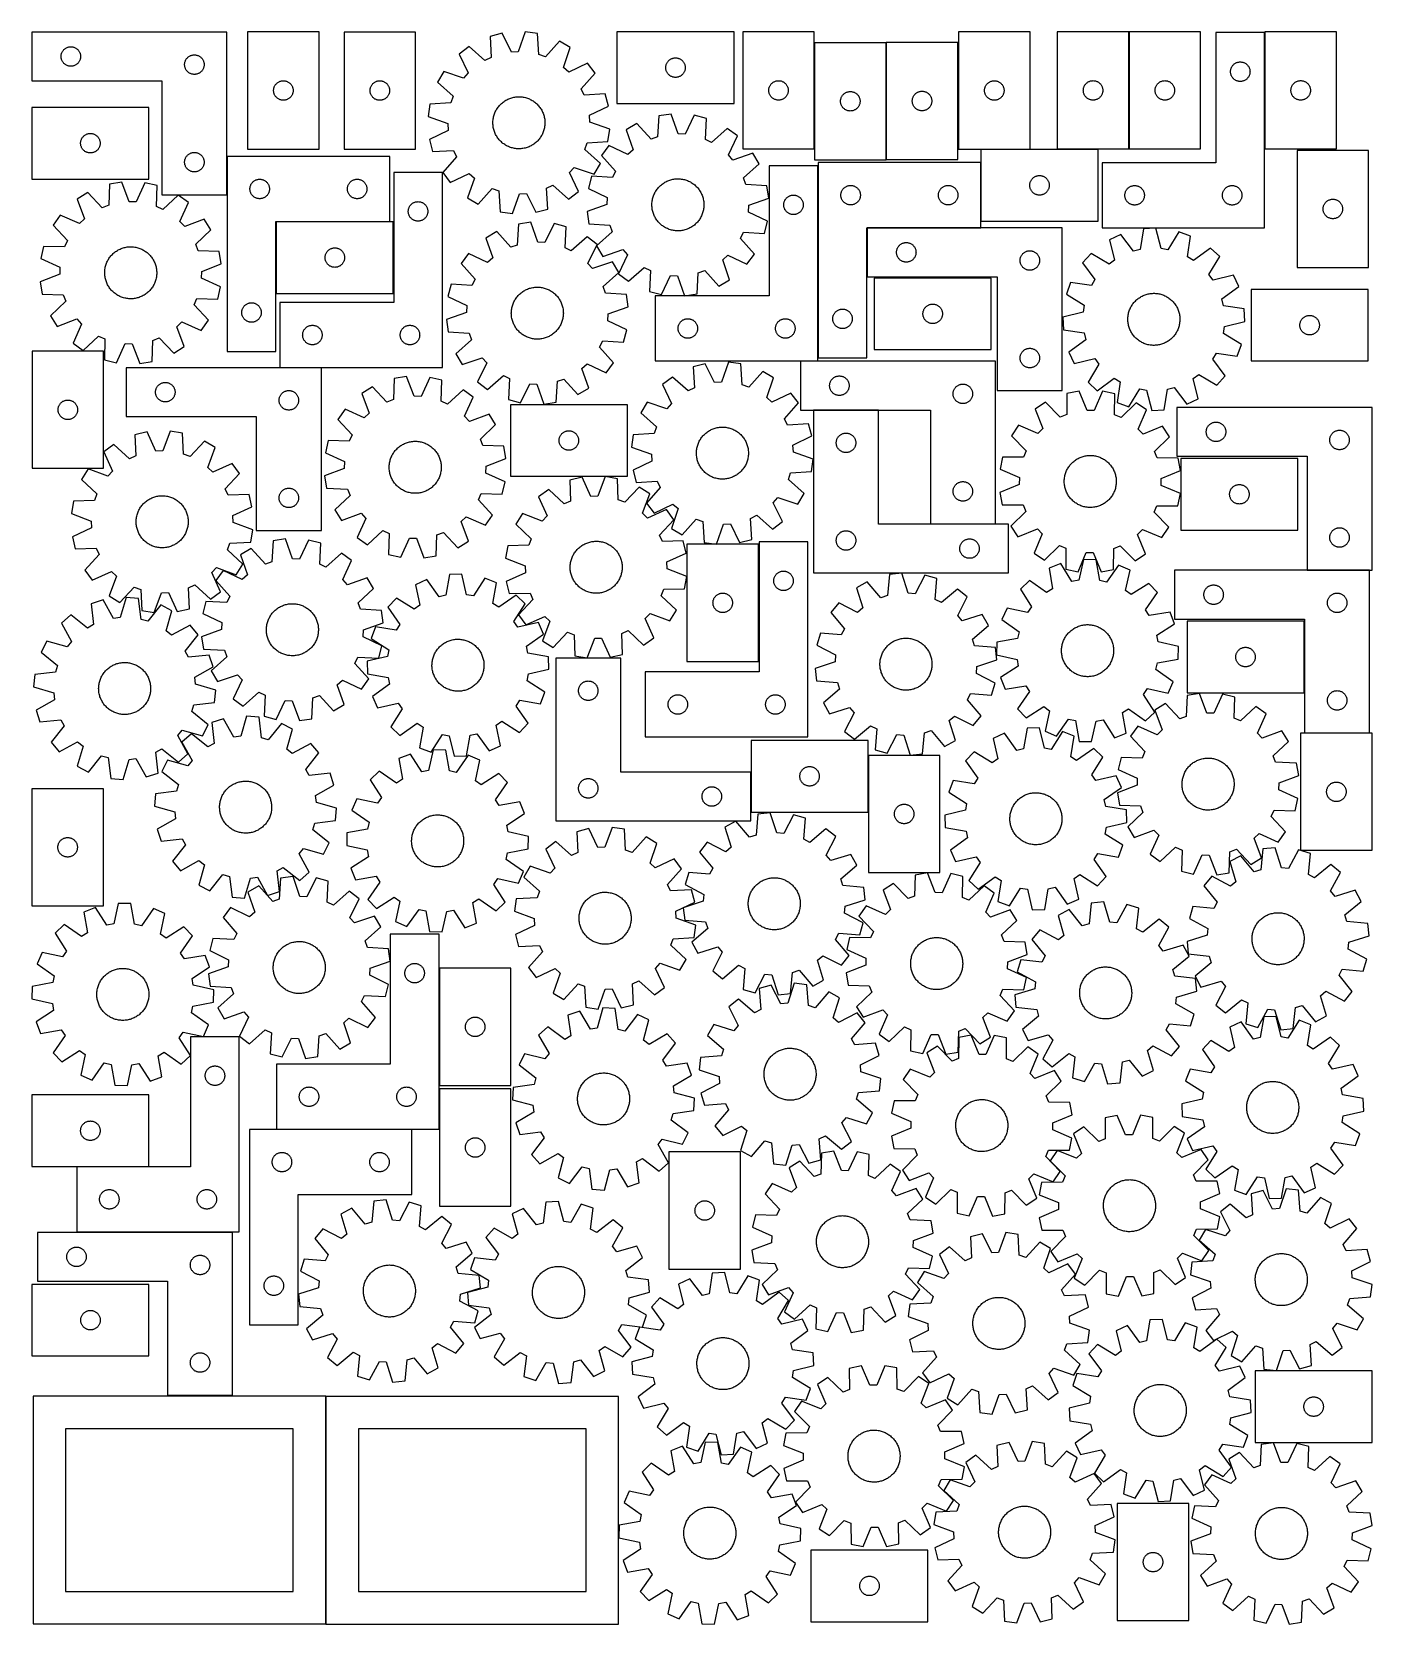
# Model space of a CAD drawing. Header units: millimetres. Extents: x 7 to 1243, y 7 to 1475.
import ezdxf

# ---------------------------------------------------------------- set-up
doc = ezdxf.new("R2010")
doc.units = ezdxf.units.MM
doc.layers.add('CUT', color=7, linetype='CONTINUOUS', true_color=0x000000)

msp = doc.modelspace()

# ---------------------------------------------------------------- linework, layer by layer
at = {"layer": 'CUT'}
for p, q in [((186.564142, 1474.8841), (6.564142, 1474.8841)), ((6.564142, 1474.8841), (6.564142, 1429.8841)), ((186.564142, 1324.8841), (186.564142, 1474.8841)), ((205.659294, 1474.981018), (205.659294, 1366.981018)), ((271.659294, 1474.981018), (205.659294, 1474.981018)), ((271.659294, 1366.981018), (271.659294, 1474.981018)), ((360.659543, 1474.942447), (294.659543, 1474.942447)), ((294.659543, 1474.942447), (294.659543, 1366.942447)), ((360.659543, 1366.942447), (360.659543, 1474.942447)), ((440.585156, 1473.784277), (429.418808, 1470.886322)), ((429.418808, 1470.886322), (430.467057, 1451.538361)), ((449.078071, 1456.368399), (440.585156, 1473.784277)), ((461.932934, 1475.014719), (455.497245, 1456.738387)), ((473.358294, 1473.418904), (461.932934, 1475.014719)), ((474.539956, 1454.078633), (473.358294, 1473.418904)), ((654.560483, 1475.086489), (546.560483, 1475.086489)), ((546.560483, 1475.086489), (546.560483, 1409.086489)), ((654.560483, 1409.086489), (654.560483, 1475.086489)), ((662.658867, 1475.06305), (662.658867, 1367.06305)), ((728.658867, 1475.06305), (662.658867, 1475.06305)), ((728.658867, 1367.06305), (728.658867, 1475.06305)), ((927.76431, 1474.986881), (861.76431, 1474.986881)), ((861.76431, 1474.986881), (861.76431, 1366.986881)), ((927.76431, 1366.986881), (927.76431, 1474.986881)), ((952.916313, 1475.077698), (952.916313, 1367.077698)), ((1018.916313, 1475.077698), (952.916313, 1475.077698)), ((1018.916313, 1367.077698), (1018.916313, 1475.077698)), ((1085.161206, 1475.073062), (1019.161206, 1475.073062)), ((1019.161206, 1475.073062), (1019.161206, 1367.073062)), ((1085.161206, 1367.073062), (1085.161206, 1475.073062)), ((1144.246564, 1474.354556), (1099.246564, 1474.354556)), ((1099.246564, 1474.354556), (1099.246564, 1354.354556)), ((1144.246564, 1294.354556), (1144.246564, 1474.354556)), ((1210.505215, 1475.090396), (1144.505215, 1475.090396)), ((1144.505215, 1475.090396), (1144.505215, 1367.090396)), ((1210.505215, 1367.090396), (1210.505215, 1475.090396)), ((33.641139, 1453.558836), (33.737075, 1454.139913)), ((33.737075, 1454.139913), (33.87081, 1454.713472)), ((33.87081, 1454.713472), (34.041771, 1455.277055)), ((34.041771, 1455.277055), (34.249227, 1455.828251)), ((34.249227, 1455.828251), (34.492288, 1456.364698)), ((34.492288, 1456.364698), (34.769914, 1456.8841)), ((34.769914, 1456.8841), (35.080916, 1457.384232)), ((35.080916, 1457.384232), (35.423962, 1457.862953)), ((35.423962, 1457.862953), (35.797584, 1458.318213)), ((35.797584, 1458.318213), (36.200181, 1458.748061)), ((36.200181, 1458.748061), (36.63003, 1459.150658)), ((36.63003, 1459.150658), (37.085289, 1459.52428)), ((37.085289, 1459.52428), (37.56401, 1459.867327)), ((37.56401, 1459.867327), (38.064142, 1460.178329)), ((38.064142, 1460.178329), (38.583544, 1460.455955)), ((38.583544, 1460.455955), (39.119991, 1460.699016)), ((39.119991, 1460.699016), (39.671187, 1460.906471)), ((39.671187, 1460.906471), (40.234771, 1461.077433)), ((40.234771, 1461.077433), (40.808329, 1461.211168)), ((40.808329, 1461.211168), (41.389407, 1461.307104)), ((41.389407, 1461.307104), (41.975514, 1461.364831)), ((41.975514, 1461.364831), (42.564142, 1461.3841)), ((42.564142, 1461.3841), (43.152771, 1461.364831)), ((43.152771, 1461.364831), (43.738878, 1461.307104)), ((43.738878, 1461.307104), (44.319955, 1461.211168)), ((44.319955, 1461.211168), (44.893514, 1461.077433)), ((44.893514, 1461.077433), (45.457098, 1460.906471)), ((45.457098, 1460.906471), (46.008293, 1460.699016)), ((46.008293, 1460.699016), (46.544741, 1460.455955)), ((46.544741, 1460.455955), (47.064142, 1460.178329)), ((47.064142, 1460.178329), (47.564274, 1459.867327)), ((47.564274, 1459.867327), (48.042995, 1459.52428)), ((48.042995, 1459.52428), (48.498255, 1459.150658)), ((48.498255, 1459.150658), (48.928103, 1458.748061)), ((48.928103, 1458.748061), (49.330701, 1458.318213)), ((49.330701, 1458.318213), (49.704322, 1457.862953)), ((49.704322, 1457.862953), (50.047369, 1457.384232)), ((50.047369, 1457.384232), (50.358371, 1456.8841)), ((50.358371, 1456.8841), (50.635997, 1456.364698)), ((50.635997, 1456.364698), (50.879058, 1455.828251)), ((50.879058, 1455.828251), (51.086514, 1455.277055)), ((51.086514, 1455.277055), (51.257475, 1454.713472)), ((51.257475, 1454.713472), (51.39121, 1454.139913)), ((51.39121, 1454.139913), (51.487146, 1453.558836)), ((410.166903, 1461.580101), (400.959542, 1454.629563)), ((400.959542, 1454.629563), (409.332142, 1437.155525)), ((424.678101, 1448.740025), (410.166903, 1461.580101)), ((455.497245, 1456.738387), (449.078071, 1456.368399)), ((480.612088, 1451.963946), (474.539956, 1454.078633)), ((493.551939, 1466.386244), (480.612088, 1451.963946)), ((503.496902, 1460.539607), (493.551939, 1466.386244)), ((497.187415, 1442.219324), (503.496902, 1460.539607)), ((794.870602, 1465.085758), (728.870602, 1465.085758)), ((728.870602, 1465.085758), (728.870602, 1357.085758)), ((794.870602, 1357.085758), (794.870602, 1465.085758)), ((795.090477, 1465.307679), (795.090477, 1357.307679)), ((861.090477, 1465.307679), (795.090477, 1465.307679)), ((861.090477, 1357.307679), (861.090477, 1465.307679)), ((33.564142, 1452.3841), (33.583412, 1452.972728)), ((33.583412, 1451.795472), (33.564142, 1452.3841)), ((33.583412, 1452.972728), (33.641139, 1453.558836)), ((33.641139, 1451.209364), (33.583412, 1451.795472)), ((33.737075, 1450.628287), (33.641139, 1451.209364)), ((33.87081, 1450.054729), (33.737075, 1450.628287)), ((34.041771, 1449.491145), (33.87081, 1450.054729)), ((34.249227, 1448.939949), (34.041771, 1449.491145)), ((34.492288, 1448.403502), (34.249227, 1448.939949)), ((34.769914, 1447.8841), (34.492288, 1448.403502)), ((35.080916, 1447.383968), (34.769914, 1447.8841)), ((35.423962, 1446.905247), (35.080916, 1447.383968)), ((35.797584, 1446.449988), (35.423962, 1446.905247)), ((36.200181, 1446.020139), (35.797584, 1446.449988)), ((36.63003, 1445.617542), (36.200181, 1446.020139)), ((37.085289, 1445.24392), (36.63003, 1445.617542)), ((37.56401, 1444.900874), (37.085289, 1445.24392)), ((38.064142, 1444.589872), (37.56401, 1444.900874)), ((38.583544, 1444.312246), (38.064142, 1444.589872)), ((39.119991, 1444.069184), (38.583544, 1444.312246)), ((39.671187, 1443.861729), (39.119991, 1444.069184)), ((40.234771, 1443.690768), (39.671187, 1443.861729)), ((40.808329, 1443.557033), (40.234771, 1443.690768)), ((41.389407, 1443.461096), (40.808329, 1443.557033)), ((41.975514, 1443.40337), (41.389407, 1443.461096)), ((42.564142, 1443.3841), (41.975514, 1443.40337)), ((43.152771, 1443.40337), (42.564142, 1443.3841)), ((43.738878, 1443.461096), (43.152771, 1443.40337)), ((44.319955, 1443.557033), (43.738878, 1443.461096)), ((44.893514, 1443.690768), (44.319955, 1443.557033)), ((45.457098, 1443.861729), (44.893514, 1443.690768)), ((46.008293, 1444.069184), (45.457098, 1443.861729)), ((46.544741, 1444.312246), (46.008293, 1444.069184)), ((47.064142, 1444.589872), (46.544741, 1444.312246)), ((47.564274, 1444.900874), (47.064142, 1444.589872)), ((48.042995, 1445.24392), (47.564274, 1444.900874)), ((48.498255, 1445.617542), (48.042995, 1445.24392)), ((48.928103, 1446.020139), (48.498255, 1445.617542)), ((49.330701, 1446.449988), (48.928103, 1446.020139)), ((49.704322, 1446.905247), (49.330701, 1446.449988)), ((50.047369, 1447.383968), (49.704322, 1446.905247)), ((50.358371, 1447.8841), (50.047369, 1447.383968)), ((50.635997, 1448.403502), (50.358371, 1447.8841)), ((50.879058, 1448.939949), (50.635997, 1448.403502)), ((51.086514, 1449.491145), (50.879058, 1448.939949)), ((51.257475, 1450.054729), (51.086514, 1449.491145)), ((51.39121, 1450.628287), (51.257475, 1450.054729)), ((51.487146, 1451.209364), (51.39121, 1450.628287)), ((51.487146, 1453.558836), (51.544873, 1452.972728)), ((51.544873, 1451.795472), (51.487146, 1451.209364)), ((51.544873, 1452.972728), (51.564142, 1452.3841)), ((51.564142, 1452.3841), (51.544873, 1451.795472)), ((147.564142, 1444.8841), (147.583412, 1445.472728)), ((147.583412, 1444.295472), (147.564142, 1444.8841)), ((147.583412, 1445.472728), (147.641139, 1446.058836)), ((147.641139, 1443.709364), (147.583412, 1444.295472)), ((147.641139, 1446.058836), (147.737075, 1446.639913)), ((147.737075, 1443.128287), (147.641139, 1443.709364)), ((147.737075, 1446.639913), (147.87081, 1447.213472)), ((147.87081, 1442.554729), (147.737075, 1443.128287)), ((147.87081, 1447.213472), (148.041771, 1447.777055)), ((148.041771, 1441.991145), (147.87081, 1442.554729)), ((148.041771, 1447.777055), (148.249227, 1448.328251)), ((148.249227, 1441.439949), (148.041771, 1441.991145)), ((148.249227, 1448.328251), (148.492288, 1448.864698)), ((148.492288, 1440.903502), (148.249227, 1441.439949)), ((148.492288, 1448.864698), (148.769914, 1449.3841)), ((148.769914, 1440.3841), (148.492288, 1440.903502)), ((148.769914, 1449.3841), (149.080916, 1449.884232)), ((149.080916, 1439.883968), (148.769914, 1440.3841)), ((149.080916, 1449.884232), (149.423962, 1450.362953)), ((149.423962, 1439.405247), (149.080916, 1439.883968)), ((149.423962, 1450.362953), (149.797584, 1450.818213)), ((149.797584, 1438.949988), (149.423962, 1439.405247)), ((149.797584, 1450.818213), (150.200181, 1451.248061)), ((150.200181, 1451.248061), (150.63003, 1451.650658)), ((150.63003, 1451.650658), (151.085289, 1452.02428)), ((151.085289, 1452.02428), (151.56401, 1452.367327)), ((151.56401, 1452.367327), (152.064142, 1452.678329)), ((152.064142, 1452.678329), (152.583544, 1452.955955)), ((152.583544, 1452.955955), (153.119991, 1453.199016)), ((153.119991, 1453.199016), (153.671187, 1453.406471)), ((153.671187, 1453.406471), (154.234771, 1453.577433)), ((154.234771, 1453.577433), (154.808329, 1453.711168)), ((154.808329, 1453.711168), (155.389407, 1453.807104)), ((155.389407, 1453.807104), (155.975514, 1453.864831)), ((155.975514, 1453.864831), (156.564142, 1453.8841)), ((156.564142, 1453.8841), (157.152771, 1453.864831)), ((157.152771, 1453.864831), (157.738878, 1453.807104)), ((157.738878, 1453.807104), (158.319955, 1453.711168)), ((158.319955, 1453.711168), (158.893514, 1453.577433)), ((158.893514, 1453.577433), (159.457098, 1453.406471)), ((159.457098, 1453.406471), (160.008293, 1453.199016)), ((160.008293, 1453.199016), (160.544741, 1452.955955)), ((160.544741, 1452.955955), (161.064142, 1452.678329)), ((161.064142, 1452.678329), (161.564274, 1452.367327)), ((161.564274, 1452.367327), (162.042995, 1452.02428)), ((162.042995, 1452.02428), (162.498255, 1451.650658)), ((162.498255, 1451.650658), (162.928103, 1451.248061)), ((162.928103, 1451.248061), (163.330701, 1450.818213)), ((163.330701, 1450.818213), (163.704322, 1450.362953)), ((163.704322, 1439.405247), (163.330701, 1438.949988)), ((163.704322, 1450.362953), (164.047369, 1449.884232)), ((164.047369, 1439.883968), (163.704322, 1439.405247)), ((164.047369, 1449.884232), (164.358371, 1449.3841)), ((164.358371, 1440.3841), (164.047369, 1439.883968)), ((164.358371, 1449.3841), (164.635997, 1448.864698)), ((164.635997, 1440.903502), (164.358371, 1440.3841)), ((164.635997, 1448.864698), (164.879058, 1448.328251)), ((164.879058, 1441.439949), (164.635997, 1440.903502)), ((164.879058, 1448.328251), (165.086514, 1447.777055)), ((165.086514, 1441.991145), (164.879058, 1441.439949)), ((165.086514, 1447.777055), (165.257475, 1447.213472)), ((165.257475, 1442.554729), (165.086514, 1441.991145)), ((165.257475, 1447.213472), (165.39121, 1446.639913)), ((165.39121, 1443.128287), (165.257475, 1442.554729)), ((165.39121, 1446.639913), (165.487146, 1446.058836)), ((165.487146, 1443.709364), (165.39121, 1443.128287)), ((165.487146, 1446.058836), (165.544873, 1445.472728)), ((165.544873, 1444.295472), (165.487146, 1443.709364)), ((165.544873, 1445.472728), (165.564142, 1444.8841)), ((165.564142, 1444.8841), (165.544873, 1444.295472)), ((430.467057, 1451.538361), (424.678101, 1448.740025)), ((501.988077, 1437.941903), (497.187415, 1442.219324)), ((519.462115, 1446.314502), (501.988077, 1437.941903)), ((526.412653, 1437.107142), (519.462115, 1446.314502)), ((591.560483, 1442.086489), (591.579753, 1442.675118)), ((591.579753, 1441.497861), (591.560483, 1442.086489)), ((591.579753, 1442.675118), (591.637479, 1443.261225)), ((591.637479, 1440.911754), (591.579753, 1441.497861)), ((591.637479, 1443.261225), (591.733416, 1443.842302)), ((591.733416, 1440.330676), (591.637479, 1440.911754)), ((591.733416, 1443.842302), (591.867151, 1444.415861)), ((591.867151, 1439.757118), (591.733416, 1440.330676)), ((591.867151, 1444.415861), (592.038112, 1444.979445)), ((592.038112, 1439.193534), (591.867151, 1439.757118)), ((592.038112, 1444.979445), (592.245567, 1445.53064)), ((592.245567, 1445.53064), (592.488628, 1446.067088)), ((592.488628, 1446.067088), (592.766254, 1446.586489)), ((592.766254, 1446.586489), (593.077257, 1447.086621)), ((593.077257, 1447.086621), (593.420303, 1447.565342)), ((593.420303, 1447.565342), (593.793925, 1448.020602)), ((593.793925, 1448.020602), (594.196522, 1448.45045)), ((594.196522, 1448.45045), (594.626371, 1448.853048)), ((594.626371, 1448.853048), (595.08163, 1449.226669)), ((595.08163, 1449.226669), (595.560351, 1449.569716)), ((595.560351, 1449.569716), (596.060483, 1449.880718)), ((596.060483, 1449.880718), (596.579885, 1450.158344)), ((596.579885, 1450.158344), (597.116332, 1450.401405)), ((597.116332, 1450.401405), (597.667528, 1450.608861)), ((597.667528, 1450.608861), (598.231112, 1450.779822)), ((598.231112, 1450.779822), (598.80467, 1450.913557)), ((598.80467, 1450.913557), (599.385747, 1451.009493)), ((599.385747, 1451.009493), (599.971855, 1451.06722)), ((599.971855, 1451.06722), (600.560483, 1451.086489)), ((600.560483, 1451.086489), (601.149111, 1451.06722)), ((601.149111, 1451.06722), (601.735219, 1451.009493)), ((601.735219, 1451.009493), (602.316296, 1450.913557)), ((602.316296, 1450.913557), (602.889854, 1450.779822)), ((602.889854, 1450.779822), (603.453438, 1450.608861)), ((603.453438, 1450.608861), (604.004634, 1450.401405)), ((604.004634, 1450.401405), (604.541081, 1450.158344)), ((604.541081, 1450.158344), (605.060483, 1449.880718)), ((605.060483, 1449.880718), (605.560615, 1449.569716)), ((605.560615, 1449.569716), (606.039336, 1449.226669)), ((606.039336, 1449.226669), (606.494595, 1448.853048)), ((606.494595, 1448.853048), (606.924444, 1448.45045)), ((606.924444, 1448.45045), (607.327041, 1448.020602)), ((607.327041, 1448.020602), (607.700663, 1447.565342)), ((607.700663, 1447.565342), (608.04371, 1447.086621)), ((608.04371, 1447.086621), (608.354712, 1446.586489)), ((608.354712, 1446.586489), (608.632338, 1446.067088)), ((608.632338, 1446.067088), (608.875399, 1445.53064)), ((608.875399, 1445.53064), (609.082854, 1444.979445)), ((609.082854, 1444.979445), (609.253815, 1444.415861)), ((609.253815, 1439.757118), (609.082854, 1439.193534)), ((609.253815, 1444.415861), (609.387551, 1443.842302)), ((609.387551, 1440.330676), (609.253815, 1439.757118)), ((609.387551, 1443.842302), (609.483487, 1443.261225)), ((609.483487, 1440.911754), (609.387551, 1440.330676)), ((609.483487, 1443.261225), (609.541213, 1442.675118)), ((609.541213, 1441.497861), (609.483487, 1440.911754)), ((609.541213, 1442.675118), (609.560483, 1442.086489)), ((609.560483, 1442.086489), (609.541213, 1441.497861)), ((1112.765833, 1438.943185), (1112.82356, 1439.529292)), ((1112.82356, 1439.529292), (1112.919496, 1440.110369)), ((1112.919496, 1440.110369), (1113.053231, 1440.683928)), ((1113.053231, 1440.683928), (1113.224192, 1441.247512)), ((1113.224192, 1441.247512), (1113.431648, 1441.798707)), ((1113.431648, 1441.798707), (1113.674709, 1442.335155)), ((1113.674709, 1442.335155), (1113.952335, 1442.854556)), ((1113.952335, 1442.854556), (1114.263337, 1443.354688)), ((1114.263337, 1443.354688), (1114.606384, 1443.833409)), ((1114.606384, 1443.833409), (1114.980005, 1444.288669)), ((1114.980005, 1444.288669), (1115.382603, 1444.718517)), ((1115.382603, 1444.718517), (1115.812451, 1445.121115)), ((1115.812451, 1445.121115), (1116.267711, 1445.494736)), ((1116.267711, 1445.494736), (1116.746431, 1445.837783)), ((1116.746431, 1445.837783), (1117.246564, 1446.148785)), ((1117.246564, 1446.148785), (1117.765965, 1446.426411)), ((1117.765965, 1446.426411), (1118.302413, 1446.669472)), ((1118.302413, 1446.669472), (1118.853608, 1446.876928)), ((1118.853608, 1446.876928), (1119.417192, 1447.047889)), ((1119.417192, 1447.047889), (1119.990751, 1447.181624)), ((1119.990751, 1447.181624), (1120.571828, 1447.27756)), ((1120.571828, 1447.27756), (1121.157935, 1447.335287)), ((1121.157935, 1447.335287), (1121.746564, 1447.354556)), ((1121.746564, 1447.354556), (1122.335192, 1447.335287)), ((1122.335192, 1447.335287), (1122.921299, 1447.27756)), ((1122.921299, 1447.27756), (1123.502376, 1447.181624)), ((1123.502376, 1447.181624), (1124.075935, 1447.047889)), ((1124.075935, 1447.047889), (1124.639519, 1446.876928)), ((1124.639519, 1446.876928), (1125.190714, 1446.669472)), ((1125.190714, 1446.669472), (1125.727162, 1446.426411)), ((1125.727162, 1446.426411), (1126.246564, 1446.148785)), ((1126.246564, 1446.148785), (1126.746696, 1445.837783)), ((1126.746696, 1445.837783), (1127.225416, 1445.494736)), ((1127.225416, 1445.494736), (1127.680676, 1445.121115)), ((1127.680676, 1445.121115), (1128.110525, 1444.718517)), ((1128.110525, 1444.718517), (1128.513122, 1444.288669)), ((1128.513122, 1444.288669), (1128.886744, 1443.833409)), ((1128.886744, 1443.833409), (1129.22979, 1443.354688)), ((1129.22979, 1443.354688), (1129.540792, 1442.854556)), ((1129.540792, 1442.854556), (1129.818418, 1442.335155)), ((1129.818418, 1442.335155), (1130.061479, 1441.798707)), ((1130.061479, 1441.798707), (1130.268935, 1441.247512)), ((1130.268935, 1441.247512), (1130.439896, 1440.683928)), ((1130.439896, 1440.683928), (1130.573631, 1440.110369)), ((1130.573631, 1440.110369), (1130.669567, 1439.529292)), ((1130.669567, 1439.529292), (1130.727294, 1438.943185)), ((6.564142, 1429.8841), (126.564142, 1429.8841)), ((126.564142, 1429.8841), (126.564142, 1324.8841)), ((150.200181, 1438.520139), (149.797584, 1438.949988)), ((150.63003, 1438.117542), (150.200181, 1438.520139)), ((151.085289, 1437.74392), (150.63003, 1438.117542)), ((151.56401, 1437.400874), (151.085289, 1437.74392)), ((152.064142, 1437.089872), (151.56401, 1437.400874)), ((152.583544, 1436.812246), (152.064142, 1437.089872)), ((153.119991, 1436.569184), (152.583544, 1436.812246)), ((153.671187, 1436.361729), (153.119991, 1436.569184)), ((154.234771, 1436.190768), (153.671187, 1436.361729)), ((154.808329, 1436.057033), (154.234771, 1436.190768)), ((155.389407, 1435.961096), (154.808329, 1436.057033)), ((155.975514, 1435.90337), (155.389407, 1435.961096)), ((156.564142, 1435.8841), (155.975514, 1435.90337)), ((157.152771, 1435.90337), (156.564142, 1435.8841)), ((157.738878, 1435.961096), (157.152771, 1435.90337)), ((158.319955, 1436.057033), (157.738878, 1435.961096)), ((158.893514, 1436.190768), (158.319955, 1436.057033)), ((159.457098, 1436.361729), (158.893514, 1436.190768)), ((160.008293, 1436.569184), (159.457098, 1436.361729)), ((160.544741, 1436.812246), (160.008293, 1436.569184)), ((161.064142, 1437.089872), (160.544741, 1436.812246)), ((161.564274, 1437.400874), (161.064142, 1437.089872)), ((162.042995, 1437.74392), (161.564274, 1437.400874)), ((162.498255, 1438.117542), (162.042995, 1437.74392)), ((162.928103, 1438.520139), (162.498255, 1438.117542)), ((163.330701, 1438.949988), (162.928103, 1438.520139)), ((230.344378, 1424.425169), (230.587439, 1424.961617)), ((230.587439, 1424.961617), (230.865065, 1425.481018)), ((230.865065, 1425.481018), (231.176067, 1425.98115)), ((231.176067, 1425.98115), (231.519114, 1426.459871)), ((231.519114, 1426.459871), (231.892736, 1426.915131)), ((231.892736, 1426.915131), (232.295333, 1427.344979)), ((232.295333, 1427.344979), (232.725182, 1427.747577)), ((232.725182, 1427.747577), (233.180441, 1428.121198)), ((233.180441, 1428.121198), (233.659162, 1428.464245)), ((233.659162, 1428.464245), (234.159294, 1428.775247)), ((234.159294, 1428.775247), (234.678696, 1429.052873)), ((234.678696, 1429.052873), (235.215143, 1429.295934)), ((235.215143, 1429.295934), (235.766339, 1429.50339)), ((235.766339, 1429.50339), (236.329922, 1429.674351)), ((236.329922, 1429.674351), (236.903481, 1429.808086)), ((236.903481, 1429.808086), (237.484558, 1429.904022)), ((237.484558, 1429.904022), (238.070666, 1429.961749)), ((238.070666, 1429.961749), (238.659294, 1429.981018)), ((238.659294, 1429.981018), (239.247922, 1429.961749)), ((239.247922, 1429.961749), (239.83403, 1429.904022)), ((239.83403, 1429.904022), (240.415107, 1429.808086)), ((240.415107, 1429.808086), (240.988665, 1429.674351)), ((240.988665, 1429.674351), (241.552249, 1429.50339)), ((241.552249, 1429.50339), (242.103445, 1429.295934)), ((242.103445, 1429.295934), (242.639892, 1429.052873)), ((242.639892, 1429.052873), (243.159294, 1428.775247)), ((243.159294, 1428.775247), (243.659426, 1428.464245)), ((243.659426, 1428.464245), (244.138147, 1428.121198)), ((244.138147, 1428.121198), (244.593406, 1427.747577)), ((244.593406, 1427.747577), (245.023255, 1427.344979)), ((245.023255, 1427.344979), (245.425852, 1426.915131)), ((245.425852, 1426.915131), (245.799474, 1426.459871)), ((245.799474, 1426.459871), (246.14252, 1425.98115)), ((246.14252, 1425.98115), (246.453522, 1425.481018)), ((246.453522, 1425.481018), (246.731149, 1424.961617)), ((246.731149, 1424.961617), (246.97421, 1424.425169)), ((319.344627, 1424.386598), (319.587688, 1424.923045)), ((319.587688, 1424.923045), (319.865314, 1425.442447)), ((319.865314, 1425.442447), (320.176316, 1425.942579)), ((320.176316, 1425.942579), (320.519363, 1426.4213)), ((320.519363, 1426.4213), (320.892984, 1426.876559)), ((320.892984, 1426.876559), (321.295582, 1427.306408)), ((321.295582, 1427.306408), (321.72543, 1427.709005)), ((321.72543, 1427.709005), (322.18069, 1428.082627)), ((322.18069, 1428.082627), (322.659411, 1428.425674)), ((322.659411, 1428.425674), (323.159543, 1428.736676)), ((323.159543, 1428.736676), (323.678945, 1429.014302)), ((323.678945, 1429.014302), (324.215392, 1429.257363)), ((324.215392, 1429.257363), (324.766588, 1429.464818)), ((324.766588, 1429.464818), (325.330171, 1429.635779)), ((325.330171, 1429.635779), (325.90373, 1429.769515)), ((325.90373, 1429.769515), (326.484807, 1429.865451)), ((326.484807, 1429.865451), (327.070915, 1429.923177)), ((327.070915, 1429.923177), (327.659543, 1429.942447)), ((327.659543, 1429.942447), (328.248171, 1429.923177)), ((328.248171, 1429.923177), (328.834278, 1429.865451)), ((328.834278, 1429.865451), (329.415356, 1429.769515)), ((329.415356, 1429.769515), (329.988914, 1429.635779)), ((329.988914, 1429.635779), (330.552498, 1429.464818)), ((330.552498, 1429.464818), (331.103694, 1429.257363)), ((331.103694, 1429.257363), (331.640141, 1429.014302)), ((331.640141, 1429.014302), (332.159543, 1428.736676)), ((332.159543, 1428.736676), (332.659675, 1428.425674)), ((332.659675, 1428.425674), (333.138396, 1428.082627)), ((333.138396, 1428.082627), (333.593655, 1427.709005)), ((333.593655, 1427.709005), (334.023504, 1427.306408)), ((334.023504, 1427.306408), (334.426101, 1426.876559)), ((334.426101, 1426.876559), (334.799723, 1426.4213)), ((334.799723, 1426.4213), (335.142769, 1425.942579)), ((335.142769, 1425.942579), (335.453771, 1425.442447)), ((335.453771, 1425.442447), (335.731397, 1424.923045)), ((335.731397, 1424.923045), (335.974459, 1424.386598)), ((386.734438, 1438.664351), (380.887801, 1428.719387)), ((380.887801, 1428.719387), (395.310099, 1415.779536)), ((405.054721, 1432.354863), (386.734438, 1438.664351)), ((409.332142, 1437.155525), (405.054721, 1432.354863)), ((513.572577, 1422.595943), (526.412653, 1437.107142)), ((592.245567, 1438.642338), (592.038112, 1439.193534)), ((592.488628, 1438.105891), (592.245567, 1438.642338)), ((592.766254, 1437.586489), (592.488628, 1438.105891)), ((593.077257, 1437.086357), (592.766254, 1437.586489)), ((593.420303, 1436.607636), (593.077257, 1437.086357)), ((593.793925, 1436.152377), (593.420303, 1436.607636)), ((594.196522, 1435.722528), (593.793925, 1436.152377)), ((594.626371, 1435.319931), (594.196522, 1435.722528)), ((595.08163, 1434.946309), (594.626371, 1435.319931)), ((595.560351, 1434.603263), (595.08163, 1434.946309)), ((596.060483, 1434.292261), (595.560351, 1434.603263)), ((596.579885, 1434.014635), (596.060483, 1434.292261)), ((597.116332, 1433.771574), (596.579885, 1434.014635)), ((597.667528, 1433.564118), (597.116332, 1433.771574)), ((598.231112, 1433.393157), (597.667528, 1433.564118)), ((598.80467, 1433.259422), (598.231112, 1433.393157)), ((599.385747, 1433.163486), (598.80467, 1433.259422)), ((599.971855, 1433.105759), (599.385747, 1433.163486)), ((600.560483, 1433.086489), (599.971855, 1433.105759)), ((601.149111, 1433.105759), (600.560483, 1433.086489)), ((601.735219, 1433.163486), (601.149111, 1433.105759)), ((602.316296, 1433.259422), (601.735219, 1433.163486)), ((602.889854, 1433.393157), (602.316296, 1433.259422)), ((603.453438, 1433.564118), (602.889854, 1433.393157)), ((604.004634, 1433.771574), (603.453438, 1433.564118)), ((604.541081, 1434.014635), (604.004634, 1433.771574)), ((605.060483, 1434.292261), (604.541081, 1434.014635)), ((605.560615, 1434.603263), (605.060483, 1434.292261)), ((606.039336, 1434.946309), (605.560615, 1434.603263)), ((606.494595, 1435.319931), (606.039336, 1434.946309)), ((606.924444, 1435.722528), (606.494595, 1435.319931)), ((607.327041, 1436.152377), (606.924444, 1435.722528)), ((607.700663, 1436.607636), (607.327041, 1436.152377)), ((608.04371, 1437.086357), (607.700663, 1436.607636)), ((608.354712, 1437.586489), (608.04371, 1437.086357)), ((608.632338, 1438.105891), (608.354712, 1437.586489)), ((608.875399, 1438.642338), (608.632338, 1438.105891)), ((609.082854, 1439.193534), (608.875399, 1438.642338)), ((687.343951, 1424.507201), (687.587012, 1425.043648)), ((687.587012, 1425.043648), (687.864638, 1425.56305)), ((687.864638, 1425.56305), (688.17564, 1426.063182)), ((688.17564, 1426.063182), (688.518687, 1426.541902)), ((688.518687, 1426.541902), (688.892308, 1426.997162)), ((688.892308, 1426.997162), (689.294906, 1427.427011)), ((689.294906, 1427.427011), (689.724754, 1427.829608)), ((689.724754, 1427.829608), (690.180014, 1428.20323)), ((690.180014, 1428.20323), (690.658735, 1428.546276)), ((690.658735, 1428.546276), (691.158867, 1428.857278)), ((691.158867, 1428.857278), (691.678268, 1429.134904)), ((691.678268, 1429.134904), (692.214716, 1429.377965)), ((692.214716, 1429.377965), (692.765911, 1429.585421)), ((692.765911, 1429.585421), (693.329495, 1429.756382)), ((693.329495, 1429.756382), (693.903054, 1429.890117)), ((693.903054, 1429.890117), (694.484131, 1429.986053)), ((694.484131, 1429.986053), (695.070238, 1430.04378)), ((695.070238, 1430.04378), (695.658867, 1430.06305)), ((695.658867, 1430.06305), (696.247495, 1430.04378)), ((696.247495, 1430.04378), (696.833602, 1429.986053)), ((696.833602, 1429.986053), (697.41468, 1429.890117)), ((697.41468, 1429.890117), (697.988238, 1429.756382)), ((697.988238, 1429.756382), (698.551822, 1429.585421)), ((698.551822, 1429.585421), (699.103018, 1429.377965)), ((699.103018, 1429.377965), (699.639465, 1429.134904)), ((699.639465, 1429.134904), (700.158867, 1428.857278)), ((700.158867, 1428.857278), (700.658999, 1428.546276)), ((700.658999, 1428.546276), (701.137719, 1428.20323)), ((701.137719, 1428.20323), (701.592979, 1427.829608)), ((701.592979, 1427.829608), (702.022828, 1427.427011)), ((702.022828, 1427.427011), (702.425425, 1426.997162)), ((702.425425, 1426.997162), (702.799047, 1426.541902)), ((702.799047, 1426.541902), (703.142093, 1426.063182)), ((703.142093, 1426.063182), (703.453095, 1425.56305)), ((703.453095, 1425.56305), (703.730721, 1425.043648)), ((703.730721, 1425.043648), (703.973782, 1424.507201)), ((886.449394, 1424.431032), (886.692455, 1424.967479)), ((886.692455, 1424.967479), (886.970081, 1425.486881)), ((886.970081, 1425.486881), (887.281083, 1425.987013)), ((887.281083, 1425.987013), (887.62413, 1426.465733)), ((887.62413, 1426.465733), (887.997751, 1426.920993)), ((887.997751, 1426.920993), (888.400349, 1427.350842)), ((888.400349, 1427.350842), (888.830197, 1427.753439)), ((888.830197, 1427.753439), (889.285457, 1428.127061)), ((889.285457, 1428.127061), (889.764177, 1428.470107)), ((889.764177, 1428.470107), (890.26431, 1428.781109)), ((890.26431, 1428.781109), (890.783711, 1429.058735)), ((890.783711, 1429.058735), (891.320159, 1429.301796)), ((891.320159, 1429.301796), (891.871354, 1429.509252)), ((891.871354, 1429.509252), (892.434938, 1429.680213)), ((892.434938, 1429.680213), (893.008497, 1429.813948)), ((893.008497, 1429.813948), (893.589574, 1429.909884)), ((893.589574, 1429.909884), (894.175681, 1429.967611)), ((894.175681, 1429.967611), (894.76431, 1429.986881)), ((894.76431, 1429.986881), (895.352938, 1429.967611)), ((895.352938, 1429.967611), (895.939045, 1429.909884)), ((895.939045, 1429.909884), (896.520122, 1429.813948)), ((896.520122, 1429.813948), (897.093681, 1429.680213)), ((897.093681, 1429.680213), (897.657265, 1429.509252)), ((897.657265, 1429.509252), (898.20846, 1429.301796)), ((898.20846, 1429.301796), (898.744908, 1429.058735)), ((898.744908, 1429.058735), (899.26431, 1428.781109)), ((899.26431, 1428.781109), (899.764442, 1428.470107)), ((899.764442, 1428.470107), (900.243162, 1428.127061)), ((900.243162, 1428.127061), (900.698422, 1427.753439)), ((900.698422, 1427.753439), (901.128271, 1427.350842)), ((901.128271, 1427.350842), (901.530868, 1426.920993)), ((901.530868, 1426.920993), (901.90449, 1426.465733)), ((901.90449, 1426.465733), (902.247536, 1425.987013)), ((902.247536, 1425.987013), (902.558538, 1425.486881)), ((902.558538, 1425.486881), (902.836164, 1424.967479)), ((902.836164, 1424.967479), (903.079225, 1424.431032)), ((977.393942, 1423.970653), (977.601397, 1424.521849)), ((977.601397, 1424.521849), (977.844458, 1425.058296)), ((977.844458, 1425.058296), (978.122084, 1425.577698)), ((978.122084, 1425.577698), (978.433086, 1426.07783)), ((978.433086, 1426.07783), (978.776133, 1426.556551)), ((978.776133, 1426.556551), (979.149755, 1427.01181)), ((979.149755, 1427.01181), (979.552352, 1427.441659)), ((979.552352, 1427.441659), (979.982201, 1427.844256)), ((979.982201, 1427.844256), (980.43746, 1428.217878)), ((980.43746, 1428.217878), (980.916181, 1428.560925)), ((980.916181, 1428.560925), (981.416313, 1428.871927)), ((981.416313, 1428.871927), (981.935715, 1429.149553)), ((981.935715, 1429.149553), (982.472162, 1429.392614)), ((982.472162, 1429.392614), (983.023358, 1429.600069)), ((983.023358, 1429.600069), (983.586941, 1429.77103)), ((983.586941, 1429.77103), (984.1605, 1429.904766)), ((984.1605, 1429.904766), (984.741577, 1430.000702)), ((984.741577, 1430.000702), (985.327685, 1430.058428)), ((985.327685, 1430.058428), (985.916313, 1430.077698)), ((985.916313, 1430.077698), (986.504941, 1430.058428)), ((986.504941, 1430.058428), (987.091049, 1430.000702)), ((987.091049, 1430.000702), (987.672126, 1429.904766)), ((987.672126, 1429.904766), (988.245684, 1429.77103)), ((988.245684, 1429.77103), (988.809268, 1429.600069)), ((988.809268, 1429.600069), (989.360464, 1429.392614)), ((989.360464, 1429.392614), (989.896911, 1429.149553)), ((989.896911, 1429.149553), (990.416313, 1428.871927)), ((990.416313, 1428.871927), (990.916445, 1428.560925)), ((990.916445, 1428.560925), (991.395166, 1428.217878)), ((991.395166, 1428.217878), (991.850425, 1427.844256)), ((991.850425, 1427.844256), (992.280274, 1427.441659)), ((992.280274, 1427.441659), (992.682871, 1427.01181)), ((992.682871, 1427.01181), (993.056493, 1426.556551)), ((993.056493, 1426.556551), (993.399539, 1426.07783)), ((993.399539, 1426.07783), (993.710542, 1425.577698)), ((993.710542, 1425.577698), (993.988168, 1425.058296)), ((993.988168, 1425.058296), (994.231229, 1424.521849)), ((994.231229, 1424.521849), (994.438684, 1423.970653)), ((1043.84629, 1424.517213), (1044.089351, 1425.05366)), ((1044.089351, 1425.05366), (1044.366977, 1425.573062)), ((1044.366977, 1425.573062), (1044.677979, 1426.073194)), ((1044.677979, 1426.073194), (1045.021026, 1426.551915)), ((1045.021026, 1426.551915), (1045.394648, 1427.007175)), ((1045.394648, 1427.007175), (1045.797245, 1427.437023)), ((1045.797245, 1427.437023), (1046.227094, 1427.839621)), ((1046.227094, 1427.839621), (1046.682353, 1428.213242)), ((1046.682353, 1428.213242), (1047.161074, 1428.556289)), ((1047.161074, 1428.556289), (1047.661206, 1428.867291)), ((1047.661206, 1428.867291), (1048.180608, 1429.144917)), ((1048.180608, 1429.144917), (1048.717055, 1429.387978)), ((1048.717055, 1429.387978), (1049.268251, 1429.595433)), ((1049.268251, 1429.595433), (1049.831835, 1429.766395)), ((1049.831835, 1429.766395), (1050.405393, 1429.90013)), ((1050.405393, 1429.90013), (1050.98647, 1429.996066)), ((1050.98647, 1429.996066), (1051.572578, 1430.053793)), ((1051.572578, 1430.053793), (1052.161206, 1430.073062)), ((1052.161206, 1430.073062), (1052.749834, 1430.053793)), ((1052.749834, 1430.053793), (1053.335942, 1429.996066)), ((1053.335942, 1429.996066), (1053.917019, 1429.90013)), ((1053.917019, 1429.90013), (1054.490577, 1429.766395)), ((1054.490577, 1429.766395), (1055.054161, 1429.595433)), ((1055.054161, 1429.595433), (1055.605357, 1429.387978)), ((1055.605357, 1429.387978), (1056.141804, 1429.144917)), ((1056.141804, 1429.144917), (1056.661206, 1428.867291)), ((1056.661206, 1428.867291), (1057.161338, 1428.556289)), ((1057.161338, 1428.556289), (1057.640059, 1428.213242)), ((1057.640059, 1428.213242), (1058.095318, 1427.839621)), ((1058.095318, 1427.839621), (1058.525167, 1427.437023)), ((1058.525167, 1427.437023), (1058.927764, 1427.007175)), ((1058.927764, 1427.007175), (1059.301386, 1426.551915)), ((1059.301386, 1426.551915), (1059.644432, 1426.073194)), ((1059.644432, 1426.073194), (1059.955435, 1425.573062)), ((1059.955435, 1425.573062), (1060.233061, 1425.05366)), ((1060.233061, 1425.05366), (1060.476122, 1424.517213)), ((1112.746564, 1438.354556), (1112.765833, 1438.943185)), ((1112.765833, 1437.765928), (1112.746564, 1438.354556)), ((1112.82356, 1437.179821), (1112.765833, 1437.765928)), ((1112.919496, 1436.598744), (1112.82356, 1437.179821)), ((1113.053231, 1436.025185), (1112.919496, 1436.598744)), ((1113.224192, 1435.461601), (1113.053231, 1436.025185)), ((1113.431648, 1434.910406), (1113.224192, 1435.461601)), ((1113.674709, 1434.373958), (1113.431648, 1434.910406)), ((1113.952335, 1433.854556), (1113.674709, 1434.373958)), ((1114.263337, 1433.354424), (1113.952335, 1433.854556)), ((1114.606384, 1432.875704), (1114.263337, 1433.354424)), ((1114.980005, 1432.420444), (1114.606384, 1432.875704)), ((1115.382603, 1431.990595), (1114.980005, 1432.420444)), ((1115.812451, 1431.587998), (1115.382603, 1431.990595)), ((1116.267711, 1431.214376), (1115.812451, 1431.587998)), ((1116.746431, 1430.87133), (1116.267711, 1431.214376)), ((1117.246564, 1430.560328), (1116.746431, 1430.87133)), ((1117.765965, 1430.282702), (1117.246564, 1430.560328)), ((1118.302413, 1430.039641), (1117.765965, 1430.282702)), ((1118.853608, 1429.832185), (1118.302413, 1430.039641)), ((1119.417192, 1429.661224), (1118.853608, 1429.832185)), ((1119.990751, 1429.527489), (1119.417192, 1429.661224)), ((1120.571828, 1429.431553), (1119.990751, 1429.527489)), ((1121.157935, 1429.373826), (1120.571828, 1429.431553)), ((1121.746564, 1429.354556), (1121.157935, 1429.373826)), ((1122.335192, 1429.373826), (1121.746564, 1429.354556)), ((1122.921299, 1429.431553), (1122.335192, 1429.373826)), ((1123.502376, 1429.527489), (1122.921299, 1429.431553)), ((1124.075935, 1429.661224), (1123.502376, 1429.527489)), ((1124.639519, 1429.832185), (1124.075935, 1429.661224)), ((1125.190714, 1430.039641), (1124.639519, 1429.832185)), ((1125.727162, 1430.282702), (1125.190714, 1430.039641)), ((1126.246564, 1430.560328), (1125.727162, 1430.282702)), ((1126.746696, 1430.87133), (1126.246564, 1430.560328)), ((1127.225416, 1431.214376), (1126.746696, 1430.87133)), ((1127.680676, 1431.587998), (1127.225416, 1431.214376)), ((1128.110525, 1431.990595), (1127.680676, 1431.587998)), ((1128.513122, 1432.420444), (1128.110525, 1431.990595)), ((1128.886744, 1432.875704), (1128.513122, 1432.420444)), ((1129.22979, 1433.354424), (1128.886744, 1432.875704)), ((1129.540792, 1433.854556), (1129.22979, 1433.354424)), ((1129.818418, 1434.373958), (1129.540792, 1433.854556)), ((1130.061479, 1434.910406), (1129.818418, 1434.373958)), ((1130.268935, 1435.461601), (1130.061479, 1434.910406)), ((1130.439896, 1436.025185), (1130.268935, 1435.461601)), ((1130.573631, 1436.598744), (1130.439896, 1436.025185)), ((1130.669567, 1437.179821), (1130.573631, 1436.598744)), ((1130.727294, 1437.765928), (1130.669567, 1437.179821)), ((1130.727294, 1438.943185), (1130.746564, 1438.354556)), ((1130.746564, 1438.354556), (1130.727294, 1437.765928)), ((1168.982844, 1423.983351), (1169.1903, 1424.534547)), ((1169.1903, 1424.534547), (1169.433361, 1425.070994)), ((1169.433361, 1425.070994), (1169.710987, 1425.590396)), ((1169.710987, 1425.590396), (1170.021989, 1426.090528)), ((1170.021989, 1426.090528), (1170.365035, 1426.569249)), ((1170.365035, 1426.569249), (1170.738657, 1427.024509)), ((1170.738657, 1427.024509), (1171.141254, 1427.454357)), ((1171.141254, 1427.454357), (1171.571103, 1427.856955)), ((1171.571103, 1427.856955), (1172.026362, 1428.230576)), ((1172.026362, 1428.230576), (1172.505083, 1428.573623)), ((1172.505083, 1428.573623), (1173.005215, 1428.884625)), ((1173.005215, 1428.884625), (1173.524617, 1429.162251)), ((1173.524617, 1429.162251), (1174.061064, 1429.405312)), ((1174.061064, 1429.405312), (1174.61226, 1429.612767)), ((1174.61226, 1429.612767), (1175.175844, 1429.783729)), ((1175.175844, 1429.783729), (1175.749402, 1429.917464)), ((1175.749402, 1429.917464), (1176.33048, 1430.0134)), ((1176.33048, 1430.0134), (1176.916587, 1430.071127)), ((1176.916587, 1430.071127), (1177.505215, 1430.090396)), ((1177.505215, 1430.090396), (1178.093843, 1430.071127)), ((1178.093843, 1430.071127), (1178.679951, 1430.0134)), ((1178.679951, 1430.0134), (1179.261028, 1429.917464)), ((1179.261028, 1429.917464), (1179.834587, 1429.783729)), ((1179.834587, 1429.783729), (1180.398171, 1429.612767)), ((1180.398171, 1429.612767), (1180.949366, 1429.405312)), ((1180.949366, 1429.405312), (1181.485814, 1429.162251)), ((1181.485814, 1429.162251), (1182.005215, 1428.884625)), ((1182.005215, 1428.884625), (1182.505347, 1428.573623)), ((1182.505347, 1428.573623), (1182.984068, 1428.230576)), ((1182.984068, 1428.230576), (1183.439328, 1427.856955)), ((1183.439328, 1427.856955), (1183.869176, 1427.454357)), ((1183.869176, 1427.454357), (1184.271774, 1427.024509)), ((1184.271774, 1427.024509), (1184.645395, 1426.569249)), ((1184.645395, 1426.569249), (1184.988442, 1426.090528)), ((1184.988442, 1426.090528), (1185.299444, 1425.590396)), ((1185.299444, 1425.590396), (1185.57707, 1425.070994)), ((1185.57707, 1425.070994), (1185.820131, 1424.534547)), ((1185.820131, 1424.534547), (1186.027586, 1423.983351)), ((229.659294, 1420.981018), (229.678564, 1421.569647)), ((229.678564, 1420.39239), (229.659294, 1420.981018)), ((229.678564, 1421.569647), (229.73629, 1422.155754)), ((229.73629, 1419.806283), (229.678564, 1420.39239)), ((229.73629, 1422.155754), (229.832226, 1422.736831)), ((229.832226, 1419.225205), (229.73629, 1419.806283)), ((229.832226, 1422.736831), (229.965961, 1423.31039)), ((229.965961, 1418.651647), (229.832226, 1419.225205)), ((229.965961, 1423.31039), (230.136923, 1423.873974)), ((230.136923, 1418.088063), (229.965961, 1418.651647)), ((230.136923, 1423.873974), (230.344378, 1424.425169)), ((230.344378, 1417.536867), (230.136923, 1418.088063)), ((230.587439, 1417.00042), (230.344378, 1417.536867)), ((230.865065, 1416.481018), (230.587439, 1417.00042)), ((231.176067, 1415.980886), (230.865065, 1416.481018)), ((231.519114, 1415.502166), (231.176067, 1415.980886)), ((231.892736, 1415.046906), (231.519114, 1415.502166)), ((232.295333, 1414.617057), (231.892736, 1415.046906)), ((232.725182, 1414.21446), (232.295333, 1414.617057)), ((233.180441, 1413.840838), (232.725182, 1414.21446)), ((233.659162, 1413.497792), (233.180441, 1413.840838)), ((234.159294, 1413.18679), (233.659162, 1413.497792)), ((234.678696, 1412.909164), (234.159294, 1413.18679)), ((235.215143, 1412.666103), (234.678696, 1412.909164)), ((235.766339, 1412.458647), (235.215143, 1412.666103)), ((236.329922, 1412.287686), (235.766339, 1412.458647)), ((236.903481, 1412.153951), (236.329922, 1412.287686)), ((237.484558, 1412.058015), (236.903481, 1412.153951)), ((238.070666, 1412.000288), (237.484558, 1412.058015)), ((238.659294, 1411.981018), (238.070666, 1412.000288)), ((239.247922, 1412.000288), (238.659294, 1411.981018)), ((239.83403, 1412.058015), (239.247922, 1412.000288)), ((240.415107, 1412.153951), (239.83403, 1412.058015)), ((240.988665, 1412.287686), (240.415107, 1412.153951)), ((241.552249, 1412.458647), (240.988665, 1412.287686)), ((242.103445, 1412.666103), (241.552249, 1412.458647)), ((242.639892, 1412.909164), (242.103445, 1412.666103)), ((243.159294, 1413.18679), (242.639892, 1412.909164)), ((243.659426, 1413.497792), (243.159294, 1413.18679)), ((244.138147, 1413.840838), (243.659426, 1413.497792)), ((244.593406, 1414.21446), (244.138147, 1413.840838)), ((245.023255, 1414.617057), (244.593406, 1414.21446)), ((245.425852, 1415.046906), (245.023255, 1414.617057)), ((245.799474, 1415.502166), (245.425852, 1415.046906)), ((246.14252, 1415.980886), (245.799474, 1415.502166)), ((246.453522, 1416.481018), (246.14252, 1415.980886)), ((246.731149, 1417.00042), (246.453522, 1416.481018)), ((246.97421, 1417.536867), (246.731149, 1417.00042)), ((246.97421, 1424.425169), (247.181665, 1423.873974)), ((247.181665, 1418.088063), (246.97421, 1417.536867)), ((247.181665, 1423.873974), (247.352626, 1423.31039)), ((247.352626, 1418.651647), (247.181665, 1418.088063)), ((247.352626, 1423.31039), (247.486361, 1422.736831)), ((247.486361, 1419.225205), (247.352626, 1418.651647)), ((247.486361, 1422.736831), (247.582298, 1422.155754)), ((247.582298, 1419.806283), (247.486361, 1419.225205)), ((247.582298, 1422.155754), (247.640024, 1421.569647)), ((247.640024, 1420.39239), (247.582298, 1419.806283)), ((247.640024, 1421.569647), (247.659294, 1420.981018)), ((247.659294, 1420.981018), (247.640024, 1420.39239)), ((318.659543, 1420.942447), (318.678812, 1421.531075)), ((318.678812, 1420.353819), (318.659543, 1420.942447)), ((318.678812, 1421.531075), (318.736539, 1422.117183)), ((318.736539, 1419.767711), (318.678812, 1420.353819)), ((318.736539, 1422.117183), (318.832475, 1422.69826)), ((318.832475, 1419.186634), (318.736539, 1419.767711)), ((318.832475, 1422.69826), (318.96621, 1423.271818)), ((318.96621, 1418.613076), (318.832475, 1419.186634)), ((318.96621, 1423.271818), (319.137172, 1423.835402)), ((319.137172, 1418.049492), (318.96621, 1418.613076)), ((319.137172, 1423.835402), (319.344627, 1424.386598)), ((319.344627, 1417.498296), (319.137172, 1418.049492)), ((319.587688, 1416.961849), (319.344627, 1417.498296)), ((319.865314, 1416.442447), (319.587688, 1416.961849)), ((320.176316, 1415.942315), (319.865314, 1416.442447)), ((320.519363, 1415.463594), (320.176316, 1415.942315)), ((320.892984, 1415.008335), (320.519363, 1415.463594)), ((321.295582, 1414.578486), (320.892984, 1415.008335)), ((321.72543, 1414.175889), (321.295582, 1414.578486)), ((322.18069, 1413.802267), (321.72543, 1414.175889)), ((322.659411, 1413.459221), (322.18069, 1413.802267)), ((323.159543, 1413.148218), (322.659411, 1413.459221)), ((323.678945, 1412.870592), (323.159543, 1413.148218)), ((324.215392, 1412.627531), (323.678945, 1412.870592)), ((324.766588, 1412.420076), (324.215392, 1412.627531)), ((325.330171, 1412.249115), (324.766588, 1412.420076)), ((325.90373, 1412.11538), (325.330171, 1412.249115)), ((326.484807, 1412.019443), (325.90373, 1412.11538)), ((327.070915, 1411.961717), (326.484807, 1412.019443)), ((327.659543, 1411.942447), (327.070915, 1411.961717)), ((328.248171, 1411.961717), (327.659543, 1411.942447)), ((328.834278, 1412.019443), (328.248171, 1411.961717)), ((329.415356, 1412.11538), (328.834278, 1412.019443)), ((329.988914, 1412.249115), (329.415356, 1412.11538)), ((330.552498, 1412.420076), (329.988914, 1412.249115)), ((331.103694, 1412.627531), (330.552498, 1412.420076)), ((331.640141, 1412.870592), (331.103694, 1412.627531)), ((332.159543, 1413.148218), (331.640141, 1412.870592)), ((332.659675, 1413.459221), (332.159543, 1413.148218)), ((333.138396, 1413.802267), (332.659675, 1413.459221)), ((333.593655, 1414.175889), (333.138396, 1413.802267)), ((334.023504, 1414.578486), (333.593655, 1414.175889)), ((334.426101, 1415.008335), (334.023504, 1414.578486)), ((334.799723, 1415.463594), (334.426101, 1415.008335)), ((335.142769, 1415.942315), (334.799723, 1415.463594)), ((335.453771, 1416.442447), (335.142769, 1415.942315)), ((335.731397, 1416.961849), (335.453771, 1416.442447)), ((335.974459, 1417.498296), (335.731397, 1416.961849)), ((335.974459, 1424.386598), (336.181914, 1423.835402)), ((336.181914, 1418.049492), (335.974459, 1417.498296)), ((336.181914, 1423.835402), (336.352875, 1423.271818)), ((336.352875, 1418.613076), (336.181914, 1418.049492)), ((336.352875, 1423.271818), (336.48661, 1422.69826)), ((336.48661, 1419.186634), (336.352875, 1418.613076)), ((336.48661, 1422.69826), (336.582546, 1422.117183)), ((336.582546, 1419.767711), (336.48661, 1419.186634)), ((336.582546, 1422.117183), (336.640273, 1421.531075)), ((336.640273, 1420.353819), (336.582546, 1419.767711)), ((336.640273, 1421.531075), (336.659543, 1420.942447)), ((336.659543, 1420.942447), (336.640273, 1420.353819)), ((395.310099, 1415.779536), (393.195412, 1409.707404)), ((440.812339, 1409.760249), (441.581222, 1410.366477)), ((441.581222, 1410.366477), (442.374193, 1410.94084)), ((442.374193, 1410.94084), (443.189932, 1411.48238)), ((443.189932, 1411.48238), (444.02708, 1411.990197)), ((444.02708, 1411.990197), (444.884245, 1412.463445)), ((444.884245, 1412.463445), (445.759999, 1412.901337)), ((445.759999, 1412.901337), (446.652886, 1413.303143)), ((446.652886, 1413.303143), (447.561419, 1413.668196)), ((447.561419, 1413.668196), (448.484085, 1413.995887)), ((448.484085, 1413.995887), (449.41935, 1414.285671)), ((449.41935, 1414.285671), (450.365657, 1414.537065)), ((450.365657, 1414.537065), (451.32143, 1414.749652)), ((451.32143, 1414.749652), (452.285078, 1414.923078)), ((452.285078, 1414.923078), (453.254999, 1415.057053)), ((453.254999, 1415.057053), (454.229577, 1415.151355)), ((454.229577, 1415.151355), (455.20719, 1415.205827)), ((455.20719, 1415.205827), (456.186212, 1415.220378)), ((456.186212, 1415.220378), (457.165012, 1415.194985)), ((457.165012, 1415.194985), (458.141962, 1415.129688)), ((458.141962, 1415.129688), (459.115436, 1415.024597)), ((459.115436, 1415.024597), (460.083813, 1414.879887)), ((460.083813, 1414.879887), (461.045482, 1414.695799)), ((461.045482, 1414.695799), (461.998842, 1414.472639)), ((461.998842, 1414.472639), (462.942306, 1414.210779)), ((462.942306, 1414.210779), (463.874304, 1413.910653)), ((463.874304, 1413.910653), (464.793284, 1413.572763)), ((464.793284, 1413.572763), (465.697718, 1413.19767)), ((465.697718, 1413.19767), (466.586099, 1412.785999)), ((466.586099, 1412.785999), (467.45695, 1412.338434)), ((467.45695, 1412.338434), (468.308821, 1411.855721)), ((468.308821, 1411.855721), (469.140293, 1411.338663)), ((469.140293, 1411.338663), (469.949983, 1410.788121)), ((469.949983, 1410.788121), (470.736544, 1410.205011)), ((470.736544, 1410.205011), (471.498666, 1409.590303)), ((516.370913, 1416.806988), (513.572577, 1422.595943)), ((535.718874, 1417.855236), (516.370913, 1416.806988)), ((538.616829, 1406.688888), (535.718874, 1417.855236)), ((686.658867, 1421.06305), (686.678136, 1421.651678)), ((686.678136, 1420.474421), (686.658867, 1421.06305)), ((686.678136, 1421.651678), (686.735863, 1422.237785)), ((686.735863, 1419.888314), (686.678136, 1420.474421)), ((686.735863, 1422.237785), (686.831799, 1422.818863)), ((686.831799, 1419.307237), (686.735863, 1419.888314)), ((686.831799, 1422.818863), (686.965534, 1423.392421)), ((686.965534, 1418.733678), (686.831799, 1419.307237)), ((686.965534, 1423.392421), (687.136495, 1423.956005)), ((687.136495, 1418.170094), (686.965534, 1418.733678)), ((687.136495, 1423.956005), (687.343951, 1424.507201)), ((687.343951, 1417.618899), (687.136495, 1418.170094)), ((687.587012, 1417.082451), (687.343951, 1417.618899)), ((687.864638, 1416.56305), (687.587012, 1417.082451)), ((688.17564, 1416.062918), (687.864638, 1416.56305)), ((688.518687, 1415.584197), (688.17564, 1416.062918)), ((688.892308, 1415.128937), (688.518687, 1415.584197)), ((689.294906, 1414.699089), (688.892308, 1415.128937)), ((689.724754, 1414.296491), (689.294906, 1414.699089)), ((690.180014, 1413.92287), (689.724754, 1414.296491)), ((690.658735, 1413.579823), (690.180014, 1413.92287)), ((691.158867, 1413.268821), (690.658735, 1413.579823)), ((691.678268, 1412.991195), (691.158867, 1413.268821)), ((692.214716, 1412.748134), (691.678268, 1412.991195)), ((692.765911, 1412.540678), (692.214716, 1412.748134)), ((693.329495, 1412.369717), (692.765911, 1412.540678)), ((693.903054, 1412.235982), (693.329495, 1412.369717)), ((694.484131, 1412.140046), (693.903054, 1412.235982)), ((695.070238, 1412.082319), (694.484131, 1412.140046)), ((695.658867, 1412.06305), (695.070238, 1412.082319)), ((696.247495, 1412.082319), (695.658867, 1412.06305)), ((696.833602, 1412.140046), (696.247495, 1412.082319)), ((697.41468, 1412.235982), (696.833602, 1412.140046)), ((697.988238, 1412.369717), (697.41468, 1412.235982)), ((698.551822, 1412.540678), (697.988238, 1412.369717)), ((699.103018, 1412.748134), (698.551822, 1412.540678)), ((699.639465, 1412.991195), (699.103018, 1412.748134)), ((700.158867, 1413.268821), (699.639465, 1412.991195)), ((700.658999, 1413.579823), (700.158867, 1413.268821)), ((701.137719, 1413.92287), (700.658999, 1413.579823)), ((701.592979, 1414.296491), (701.137719, 1413.92287)), ((702.022828, 1414.699089), (701.592979, 1414.296491)), ((702.425425, 1415.128937), (702.022828, 1414.699089)), ((702.799047, 1415.584197), (702.425425, 1415.128937)), ((703.142093, 1416.062918), (702.799047, 1415.584197)), ((703.453095, 1416.56305), (703.142093, 1416.062918)), ((703.730721, 1417.082451), (703.453095, 1416.56305)), ((703.973782, 1417.618899), (703.730721, 1417.082451)), ((703.973782, 1424.507201), (704.181238, 1423.956005)), ((704.181238, 1418.170094), (703.973782, 1417.618899)), ((704.181238, 1423.956005), (704.352199, 1423.392421)), ((704.352199, 1418.733678), (704.181238, 1418.170094)), ((704.352199, 1423.392421), (704.485934, 1422.818863)), ((704.485934, 1419.307237), (704.352199, 1418.733678)), ((704.485934, 1422.818863), (704.58187, 1422.237785)), ((704.58187, 1419.888314), (704.485934, 1419.307237)), ((704.58187, 1422.237785), (704.639597, 1421.651678)), ((704.639597, 1420.474421), (704.58187, 1419.888314)), ((704.639597, 1421.651678), (704.658867, 1421.06305)), ((704.658867, 1421.06305), (704.639597, 1420.474421)), ((752.870602, 1411.085758), (752.889872, 1411.674386)), ((752.889872, 1410.497129), (752.870602, 1411.085758)), ((752.889872, 1411.674386), (752.947599, 1412.260493)), ((752.947599, 1409.911022), (752.889872, 1410.497129)), ((752.947599, 1412.260493), (753.043535, 1412.84157)), ((753.043535, 1409.329945), (752.947599, 1409.911022)), ((753.043535, 1412.84157), (753.17727, 1413.415129)), ((753.17727, 1413.415129), (753.348231, 1413.978713)), ((753.348231, 1413.978713), (753.555686, 1414.529908)), ((753.555686, 1414.529908), (753.798748, 1415.066356)), ((753.798748, 1415.066356), (754.076374, 1415.585758)), ((754.076374, 1415.585758), (754.387376, 1416.08589)), ((754.387376, 1416.08589), (754.730422, 1416.56461)), ((754.730422, 1416.56461), (755.104044, 1417.01987)), ((755.104044, 1417.01987), (755.506641, 1417.449719)), ((755.506641, 1417.449719), (755.93649, 1417.852316)), ((755.93649, 1417.852316), (756.391749, 1418.225938)), ((756.391749, 1418.225938), (756.87047, 1418.568984)), ((756.87047, 1418.568984), (757.370602, 1418.879986)), ((757.370602, 1418.879986), (757.890004, 1419.157612)), ((757.890004, 1419.157612), (758.426451, 1419.400673)), ((758.426451, 1419.400673), (758.977647, 1419.608129)), ((758.977647, 1419.608129), (759.541231, 1419.77909)), ((759.541231, 1419.77909), (760.114789, 1419.912825)), ((760.114789, 1419.912825), (760.695867, 1420.008761)), ((760.695867, 1420.008761), (761.281974, 1420.066488)), ((761.281974, 1420.066488), (761.870602, 1420.085758)), ((761.870602, 1420.085758), (762.45923, 1420.066488)), ((762.45923, 1420.066488), (763.045338, 1420.008761)), ((763.045338, 1420.008761), (763.626415, 1419.912825)), ((763.626415, 1419.912825), (764.199974, 1419.77909)), ((764.199974, 1419.77909), (764.763557, 1419.608129)), ((764.763557, 1419.608129), (765.314753, 1419.400673)), ((765.314753, 1419.400673), (765.851201, 1419.157612)), ((765.851201, 1419.157612), (766.370602, 1418.879986)), ((766.370602, 1418.879986), (766.870734, 1418.568984)), ((766.870734, 1418.568984), (767.349455, 1418.225938)), ((767.349455, 1418.225938), (767.804715, 1417.852316)), ((767.804715, 1417.852316), (768.234563, 1417.449719)), ((768.234563, 1417.449719), (768.637161, 1417.01987)), ((768.637161, 1417.01987), (769.010782, 1416.56461)), ((769.010782, 1416.56461), (769.353829, 1416.08589)), ((769.353829, 1416.08589), (769.664831, 1415.585758)), ((769.664831, 1415.585758), (769.942457, 1415.066356)), ((769.942457, 1415.066356), (770.185518, 1414.529908)), ((770.185518, 1414.529908), (770.392973, 1413.978713)), ((770.392973, 1413.978713), (770.563935, 1413.415129)), ((770.563935, 1413.415129), (770.69767, 1412.84157)), ((770.69767, 1412.84157), (770.793606, 1412.260493)), ((770.793606, 1409.911022), (770.69767, 1409.329945)), ((770.793606, 1412.260493), (770.851333, 1411.674386)), ((770.851333, 1410.497129), (770.793606, 1409.911022)), ((770.851333, 1411.674386), (770.870602, 1411.085758)), ((770.870602, 1411.085758), (770.851333, 1410.497129)), ((819.090477, 1411.307679), (819.109746, 1411.896307)), ((819.109746, 1410.71905), (819.090477, 1411.307679)), ((819.109746, 1411.896307), (819.167473, 1412.482414)), ((819.167473, 1410.132943), (819.109746, 1410.71905)), ((819.167473, 1412.482414), (819.263409, 1413.063491)), ((819.263409, 1409.551866), (819.167473, 1410.132943)), ((819.263409, 1413.063491), (819.397144, 1413.63705)), ((819.397144, 1413.63705), (819.568106, 1414.200634)), ((819.568106, 1414.200634), (819.775561, 1414.751829)), ((819.775561, 1414.751829), (820.018622, 1415.288277)), ((820.018622, 1415.288277), (820.296248, 1415.807679)), ((820.296248, 1415.807679), (820.60725, 1416.307811)), ((820.60725, 1416.307811), (820.950297, 1416.786531)), ((820.950297, 1416.786531), (821.323918, 1417.241791)), ((821.323918, 1417.241791), (821.726516, 1417.67164)), ((821.726516, 1417.67164), (822.156364, 1418.074237)), ((822.156364, 1418.074237), (822.611624, 1418.447859)), ((822.611624, 1418.447859), (823.090345, 1418.790905)), ((823.090345, 1418.790905), (823.590477, 1419.101907)), ((823.590477, 1419.101907), (824.109879, 1419.379533)), ((824.109879, 1419.379533), (824.646326, 1419.622594)), ((824.646326, 1419.622594), (825.197522, 1419.83005)), ((825.197522, 1419.83005), (825.761105, 1420.001011)), ((825.761105, 1420.001011), (826.334664, 1420.134746)), ((826.334664, 1420.134746), (826.915741, 1420.230682)), ((826.915741, 1420.230682), (827.501849, 1420.288409)), ((827.501849, 1420.288409), (828.090477, 1420.307679)), ((828.090477, 1420.307679), (828.679105, 1420.288409)), ((828.679105, 1420.288409), (829.265212, 1420.230682)), ((829.265212, 1420.230682), (829.84629, 1420.134746)), ((829.84629, 1420.134746), (830.419848, 1420.001011)), ((830.419848, 1420.001011), (830.983432, 1419.83005)), ((830.983432, 1419.83005), (831.534628, 1419.622594)), ((831.534628, 1419.622594), (832.071075, 1419.379533)), ((832.071075, 1419.379533), (832.590477, 1419.101907)), ((832.590477, 1419.101907), (833.090609, 1418.790905)), ((833.090609, 1418.790905), (833.56933, 1418.447859)), ((833.56933, 1418.447859), (834.024589, 1418.074237)), ((834.024589, 1418.074237), (834.454438, 1417.67164)), ((834.454438, 1417.67164), (834.857035, 1417.241791)), ((834.857035, 1417.241791), (835.230657, 1416.786531)), ((835.230657, 1416.786531), (835.573703, 1416.307811)), ((835.573703, 1416.307811), (835.884705, 1415.807679)), ((835.884705, 1415.807679), (836.162331, 1415.288277)), ((836.162331, 1415.288277), (836.405393, 1414.751829)), ((836.405393, 1414.751829), (836.612848, 1414.200634)), ((836.612848, 1414.200634), (836.783809, 1413.63705)), ((836.783809, 1413.63705), (836.917544, 1413.063491)), ((836.917544, 1413.063491), (837.01348, 1412.482414)), ((837.01348, 1410.132943), (836.917544, 1409.551866)), ((837.01348, 1412.482414), (837.071207, 1411.896307)), ((837.071207, 1410.71905), (837.01348, 1410.132943)), ((837.071207, 1411.896307), (837.090477, 1411.307679)), ((837.090477, 1411.307679), (837.071207, 1410.71905)), ((885.76431, 1420.986881), (885.783579, 1421.575509)), ((885.783579, 1420.398252), (885.76431, 1420.986881)), ((885.783579, 1421.575509), (885.841306, 1422.161616)), ((885.841306, 1419.812145), (885.783579, 1420.398252)), ((885.841306, 1422.161616), (885.937242, 1422.742694)), ((885.937242, 1419.231068), (885.841306, 1419.812145)), ((885.937242, 1422.742694), (886.070977, 1423.316252)), ((886.070977, 1418.657509), (885.937242, 1419.231068)), ((886.070977, 1423.316252), (886.241938, 1423.879836)), ((886.241938, 1418.093925), (886.070977, 1418.657509)), ((886.241938, 1423.879836), (886.449394, 1424.431032)), ((886.449394, 1417.54273), (886.241938, 1418.093925)), ((886.692455, 1417.006282), (886.449394, 1417.54273)), ((886.970081, 1416.486881), (886.692455, 1417.006282)), ((887.281083, 1415.986749), (886.970081, 1416.486881)), ((887.62413, 1415.508028), (887.281083, 1415.986749)), ((887.997751, 1415.052768), (887.62413, 1415.508028)), ((888.400349, 1414.62292), (887.997751, 1415.052768)), ((888.830197, 1414.220322), (888.400349, 1414.62292)), ((889.285457, 1413.846701), (888.830197, 1414.220322)), ((889.764177, 1413.503654), (889.285457, 1413.846701)), ((890.26431, 1413.192652), (889.764177, 1413.503654)), ((890.783711, 1412.915026), (890.26431, 1413.192652)), ((891.320159, 1412.671965), (890.783711, 1412.915026)), ((891.871354, 1412.464509), (891.320159, 1412.671965)), ((892.434938, 1412.293548), (891.871354, 1412.464509)), ((893.008497, 1412.159813), (892.434938, 1412.293548)), ((893.589574, 1412.063877), (893.008497, 1412.159813)), ((894.175681, 1412.00615), (893.589574, 1412.063877)), ((894.76431, 1411.986881), (894.175681, 1412.00615)), ((895.352938, 1412.00615), (894.76431, 1411.986881)), ((895.939045, 1412.063877), (895.352938, 1412.00615)), ((896.520122, 1412.159813), (895.939045, 1412.063877)), ((897.093681, 1412.293548), (896.520122, 1412.159813)), ((897.657265, 1412.464509), (897.093681, 1412.293548)), ((898.20846, 1412.671965), (897.657265, 1412.464509)), ((898.744908, 1412.915026), (898.20846, 1412.671965)), ((899.26431, 1413.192652), (898.744908, 1412.915026)), ((899.764442, 1413.503654), (899.26431, 1413.192652)), ((900.243162, 1413.846701), (899.764442, 1413.503654)), ((900.698422, 1414.220322), (900.243162, 1413.846701)), ((901.128271, 1414.62292), (900.698422, 1414.220322)), ((901.530868, 1415.052768), (901.128271, 1414.62292)), ((901.90449, 1415.508028), (901.530868, 1415.052768)), ((902.247536, 1415.986749), (901.90449, 1415.508028)), ((902.558538, 1416.486881), (902.247536, 1415.986749)), ((902.836164, 1417.006282), (902.558538, 1416.486881)), ((903.079225, 1417.54273), (902.836164, 1417.006282)), ((903.079225, 1424.431032), (903.286681, 1423.879836)), ((903.286681, 1418.093925), (903.079225, 1417.54273)), ((903.286681, 1423.879836), (903.457642, 1423.316252)), ((903.457642, 1418.657509), (903.286681, 1418.093925)), ((903.457642, 1423.316252), (903.591377, 1422.742694)), ((903.591377, 1419.231068), (903.457642, 1418.657509)), ((903.591377, 1422.742694), (903.687313, 1422.161616)), ((903.687313, 1419.812145), (903.591377, 1419.231068)), ((903.687313, 1422.161616), (903.74504, 1421.575509)), ((903.74504, 1420.398252), (903.687313, 1419.812145)), ((903.74504, 1421.575509), (903.76431, 1420.986881)), ((903.76431, 1420.986881), (903.74504, 1420.398252)), ((976.916313, 1421.077698), (976.935583, 1421.666326)), ((976.935583, 1420.48907), (976.916313, 1421.077698)), ((976.935583, 1421.666326), (976.993309, 1422.252434)), ((976.993309, 1419.902962), (976.935583, 1420.48907)), ((976.993309, 1422.252434), (977.089245, 1422.833511)), ((977.089245, 1419.321885), (976.993309, 1419.902962)), ((977.089245, 1422.833511), (977.22298, 1423.407069)), ((977.22298, 1418.748327), (977.089245, 1419.321885)), ((977.22298, 1423.407069), (977.393942, 1423.970653)), ((977.393942, 1418.184743), (977.22298, 1418.748327)), ((977.601397, 1417.633547), (977.393942, 1418.184743)), ((977.844458, 1417.0971), (977.601397, 1417.633547)), ((978.122084, 1416.577698), (977.844458, 1417.0971)), ((978.433086, 1416.077566), (978.122084, 1416.577698)), ((978.776133, 1415.598845), (978.433086, 1416.077566)), ((979.149755, 1415.143586), (978.776133, 1415.598845)), ((979.552352, 1414.713737), (979.149755, 1415.143586)), ((979.982201, 1414.31114), (979.552352, 1414.713737)), ((980.43746, 1413.937518), (979.982201, 1414.31114)), ((980.916181, 1413.594472), (980.43746, 1413.937518)), ((981.416313, 1413.283469), (980.916181, 1413.594472)), ((981.935715, 1413.005843), (981.416313, 1413.283469)), ((982.472162, 1412.762782), (981.935715, 1413.005843)), ((983.023358, 1412.555327), (982.472162, 1412.762782)), ((983.586941, 1412.384366), (983.023358, 1412.555327)), ((984.1605, 1412.250631), (983.586941, 1412.384366)), ((984.741577, 1412.154694), (984.1605, 1412.250631)), ((985.327685, 1412.096968), (984.741577, 1412.154694)), ((985.916313, 1412.077698), (985.327685, 1412.096968)), ((986.504941, 1412.096968), (985.916313, 1412.077698)), ((987.091049, 1412.154694), (986.504941, 1412.096968)), ((987.672126, 1412.250631), (987.091049, 1412.154694)), ((988.245684, 1412.384366), (987.672126, 1412.250631)), ((988.809268, 1412.555327), (988.245684, 1412.384366)), ((989.360464, 1412.762782), (988.809268, 1412.555327)), ((989.896911, 1413.005843), (989.360464, 1412.762782)), ((990.416313, 1413.283469), (989.896911, 1413.005843)), ((990.916445, 1413.594472), (990.416313, 1413.283469)), ((991.395166, 1413.937518), (990.916445, 1413.594472)), ((991.850425, 1414.31114), (991.395166, 1413.937518)), ((992.280274, 1414.713737), (991.850425, 1414.31114)), ((992.682871, 1415.143586), (992.280274, 1414.713737)), ((993.056493, 1415.598845), (992.682871, 1415.143586)), ((993.399539, 1416.077566), (993.056493, 1415.598845)), ((993.710542, 1416.577698), (993.399539, 1416.077566)), ((993.988168, 1417.0971), (993.710542, 1416.577698)), ((994.231229, 1417.633547), (993.988168, 1417.0971)), ((994.438684, 1418.184743), (994.231229, 1417.633547)), ((994.438684, 1423.970653), (994.609645, 1423.407069)), ((994.609645, 1418.748327), (994.438684, 1418.184743)), ((994.609645, 1423.407069), (994.74338, 1422.833511)), ((994.74338, 1419.321885), (994.609645, 1418.748327)), ((994.74338, 1422.833511), (994.839317, 1422.252434)), ((994.839317, 1419.902962), (994.74338, 1419.321885)), ((994.839317, 1422.252434), (994.897043, 1421.666326)), ((994.897043, 1420.48907), (994.839317, 1419.902962)), ((994.897043, 1421.666326), (994.916313, 1421.077698)), ((994.916313, 1421.077698), (994.897043, 1420.48907)), ((1043.161206, 1421.073062), (1043.180476, 1421.66169)), ((1043.180476, 1420.484434), (1043.161206, 1421.073062)), ((1043.180476, 1421.66169), (1043.238202, 1422.247798)), ((1043.238202, 1419.898327), (1043.180476, 1420.484434)), ((1043.238202, 1422.247798), (1043.334138, 1422.828875)), ((1043.334138, 1419.317249), (1043.238202, 1419.898327)), ((1043.334138, 1422.828875), (1043.467873, 1423.402434)), ((1043.467873, 1418.743691), (1043.334138, 1419.317249)), ((1043.467873, 1423.402434), (1043.638835, 1423.966017)), ((1043.638835, 1418.180107), (1043.467873, 1418.743691)), ((1043.638835, 1423.966017), (1043.84629, 1424.517213)), ((1043.84629, 1417.628911), (1043.638835, 1418.180107)), ((1044.089351, 1417.092464), (1043.84629, 1417.628911)), ((1044.366977, 1416.573062), (1044.089351, 1417.092464)), ((1044.677979, 1416.07293), (1044.366977, 1416.573062)), ((1045.021026, 1415.594209), (1044.677979, 1416.07293)), ((1045.394648, 1415.13895), (1045.021026, 1415.594209)), ((1045.797245, 1414.709101), (1045.394648, 1415.13895)), ((1046.227094, 1414.306504), (1045.797245, 1414.709101)), ((1046.682353, 1413.932882), (1046.227094, 1414.306504)), ((1047.161074, 1413.589836), (1046.682353, 1413.932882)), ((1047.661206, 1413.278834), (1047.161074, 1413.589836)), ((1048.180608, 1413.001208), (1047.661206, 1413.278834)), ((1048.717055, 1412.758146), (1048.180608, 1413.001208)), ((1049.268251, 1412.550691), (1048.717055, 1412.758146)), ((1049.831835, 1412.37973), (1049.268251, 1412.550691)), ((1050.405393, 1412.245995), (1049.831835, 1412.37973)), ((1050.98647, 1412.150059), (1050.405393, 1412.245995)), ((1051.572578, 1412.092332), (1050.98647, 1412.150059)), ((1052.161206, 1412.073062), (1051.572578, 1412.092332)), ((1052.749834, 1412.092332), (1052.161206, 1412.073062)), ((1053.335942, 1412.150059), (1052.749834, 1412.092332)), ((1053.917019, 1412.245995), (1053.335942, 1412.150059)), ((1054.490577, 1412.37973), (1053.917019, 1412.245995)), ((1055.054161, 1412.550691), (1054.490577, 1412.37973)), ((1055.605357, 1412.758146), (1055.054161, 1412.550691)), ((1056.141804, 1413.001208), (1055.605357, 1412.758146)), ((1056.661206, 1413.278834), (1056.141804, 1413.001208)), ((1057.161338, 1413.589836), (1056.661206, 1413.278834)), ((1057.640059, 1413.932882), (1057.161338, 1413.589836)), ((1058.095318, 1414.306504), (1057.640059, 1413.932882)), ((1058.525167, 1414.709101), (1058.095318, 1414.306504)), ((1058.927764, 1415.13895), (1058.525167, 1414.709101)), ((1059.301386, 1415.594209), (1058.927764, 1415.13895)), ((1059.644432, 1416.07293), (1059.301386, 1415.594209)), ((1059.955435, 1416.573062), (1059.644432, 1416.07293)), ((1060.233061, 1417.092464), (1059.955435, 1416.573062)), ((1060.476122, 1417.628911), (1060.233061, 1417.092464)), ((1060.476122, 1424.517213), (1060.683577, 1423.966017)), ((1060.683577, 1418.180107), (1060.476122, 1417.628911)), ((1060.683577, 1423.966017), (1060.854538, 1423.402434)), ((1060.854538, 1418.743691), (1060.683577, 1418.180107)), ((1060.854538, 1423.402434), (1060.988273, 1422.828875)), ((1060.988273, 1419.317249), (1060.854538, 1418.743691)), ((1060.988273, 1422.828875), (1061.08421, 1422.247798)), ((1061.08421, 1419.898327), (1060.988273, 1419.317249)), ((1061.08421, 1422.247798), (1061.141936, 1421.66169)), ((1061.141936, 1420.484434), (1061.08421, 1419.898327)), ((1061.141936, 1421.66169), (1061.161206, 1421.073062)), ((1061.161206, 1421.073062), (1061.141936, 1420.484434)), ((1168.505215, 1421.090396), (1168.524485, 1421.679024)), ((1168.524485, 1420.501768), (1168.505215, 1421.090396)), ((1168.524485, 1421.679024), (1168.582212, 1422.265132)), ((1168.582212, 1419.915661), (1168.524485, 1420.501768)), ((1168.582212, 1422.265132), (1168.678148, 1422.846209)), ((1168.678148, 1419.334583), (1168.582212, 1419.915661)), ((1168.678148, 1422.846209), (1168.811883, 1423.419768)), ((1168.811883, 1418.761025), (1168.678148, 1419.334583)), ((1168.811883, 1423.419768), (1168.982844, 1423.983351)), ((1168.982844, 1418.197441), (1168.811883, 1418.761025)), ((1169.1903, 1417.646245), (1168.982844, 1418.197441)), ((1169.433361, 1417.109798), (1169.1903, 1417.646245)), ((1169.710987, 1416.590396), (1169.433361, 1417.109798)), ((1170.021989, 1416.090264), (1169.710987, 1416.590396)), ((1170.365035, 1415.611543), (1170.021989, 1416.090264)), ((1170.738657, 1415.156284), (1170.365035, 1415.611543)), ((1171.141254, 1414.726435), (1170.738657, 1415.156284)), ((1171.571103, 1414.323838), (1171.141254, 1414.726435)), ((1172.026362, 1413.950216), (1171.571103, 1414.323838)), ((1172.505083, 1413.60717), (1172.026362, 1413.950216)), ((1173.005215, 1413.296168), (1172.505083, 1413.60717)), ((1173.524617, 1413.018542), (1173.005215, 1413.296168)), ((1174.061064, 1412.77548), (1173.524617, 1413.018542)), ((1174.61226, 1412.568025), (1174.061064, 1412.77548)), ((1175.175844, 1412.397064), (1174.61226, 1412.568025)), ((1175.749402, 1412.263329), (1175.175844, 1412.397064)), ((1176.33048, 1412.167392), (1175.749402, 1412.263329)), ((1176.916587, 1412.109666), (1176.33048, 1412.167392)), ((1177.505215, 1412.090396), (1176.916587, 1412.109666)), ((1178.093843, 1412.109666), (1177.505215, 1412.090396)), ((1178.679951, 1412.167392), (1178.093843, 1412.109666)), ((1179.261028, 1412.263329), (1178.679951, 1412.167392)), ((1179.834587, 1412.397064), (1179.261028, 1412.263329)), ((1180.398171, 1412.568025), (1179.834587, 1412.397064)), ((1180.949366, 1412.77548), (1180.398171, 1412.568025)), ((1181.485814, 1413.018542), (1180.949366, 1412.77548)), ((1182.005215, 1413.296168), (1181.485814, 1413.018542)), ((1182.505347, 1413.60717), (1182.005215, 1413.296168)), ((1182.984068, 1413.950216), (1182.505347, 1413.60717)), ((1183.439328, 1414.323838), (1182.984068, 1413.950216)), ((1183.869176, 1414.726435), (1183.439328, 1414.323838)), ((1184.271774, 1415.156284), (1183.869176, 1414.726435)), ((1184.645395, 1415.611543), (1184.271774, 1415.156284)), ((1184.988442, 1416.090264), (1184.645395, 1415.611543)), ((1185.299444, 1416.590396), (1184.988442, 1416.090264)), ((1185.57707, 1417.109798), (1185.299444, 1416.590396)), ((1185.820131, 1417.646245), (1185.57707, 1417.109798)), ((1186.027586, 1418.197441), (1185.820131, 1417.646245)), ((1186.027586, 1423.983351), (1186.198548, 1423.419768)), ((1186.198548, 1418.761025), (1186.027586, 1418.197441)), ((1186.198548, 1423.419768), (1186.332283, 1422.846209)), ((1186.332283, 1419.334583), (1186.198548, 1418.761025)), ((1186.332283, 1422.846209), (1186.428219, 1422.265132)), ((1186.428219, 1419.915661), (1186.332283, 1419.334583)), ((1186.428219, 1422.265132), (1186.485946, 1421.679024)), ((1186.485946, 1420.501768), (1186.428219, 1419.915661)), ((1186.485946, 1421.679024), (1186.505215, 1421.090396)), ((1186.505215, 1421.090396), (1186.485946, 1420.501768)), ((114.578914, 1405.356024), (6.578914, 1405.356024)), ((6.578914, 1405.356024), (6.578914, 1339.356024)), ((114.578914, 1339.356024), (114.578914, 1405.356024)), ((373.855141, 1408.525742), (372.259325, 1397.100382)), ((372.259325, 1397.100382), (390.535658, 1390.664693)), ((393.195412, 1409.707404), (373.855141, 1408.525742)), ((432.316864, 1394.767811), (432.481297, 1395.733035)), ((432.481297, 1395.733035), (432.684963, 1396.690748)), ((432.684963, 1396.690748), (432.927524, 1397.639357)), ((432.927524, 1397.639357), (433.208575, 1398.577283)), ((433.208575, 1398.577283), (433.52765, 1399.502965)), ((433.52765, 1399.502965), (433.884215, 1400.414862)), ((433.884215, 1400.414862), (434.277679, 1401.311456)), ((434.277679, 1401.311456), (434.707387, 1402.191256)), ((434.707387, 1402.191256), (435.172623, 1403.052795)), ((435.172623, 1403.052795), (435.672612, 1403.894642)), ((435.672612, 1403.894642), (436.206523, 1404.715394)), ((436.206523, 1404.715394), (436.773467, 1405.513686)), ((436.773467, 1405.513686), (437.372501, 1406.288188)), ((437.372501, 1406.288188), (438.002627, 1407.037612)), ((438.002627, 1407.037612), (438.662796, 1407.760711)), ((438.662796, 1407.760711), (439.35191, 1408.45628)), ((439.35191, 1408.45628), (440.068822, 1409.123163)), ((440.068822, 1409.123163), (440.812339, 1409.760249)), ((471.498666, 1409.590303), (472.235081, 1408.945021)), ((472.235081, 1408.945021), (472.944562, 1408.270239)), ((472.944562, 1408.270239), (473.62593, 1407.56708)), ((473.62593, 1407.56708), (474.27805, 1406.836714)), ((474.27805, 1406.836714), (474.899836, 1406.080356)), ((474.899836, 1406.080356), (475.490255, 1405.299266)), ((475.490255, 1405.299266), (476.048322, 1404.494744)), ((476.048322, 1404.494744), (476.57311, 1403.668129)), ((476.57311, 1403.668129), (477.063744, 1402.820796)), ((477.063744, 1402.820796), (477.519409, 1401.954156)), ((477.519409, 1401.954156), (477.939346, 1401.069651)), ((477.939346, 1401.069651), (478.322855, 1400.168754)), ((478.322855, 1400.168754), (478.669299, 1399.252964)), ((478.669299, 1399.252964), (478.978101, 1398.323805)), ((478.978101, 1398.323805), (479.248746, 1397.382823)), ((479.248746, 1397.382823), (479.480785, 1396.431586)), ((479.480785, 1396.431586), (479.673832, 1395.471675)), ((479.673832, 1395.471675), (479.827564, 1394.504689)), ((521.200951, 1398.195974), (538.616829, 1406.688888)), ((521.570939, 1391.776799), (521.200951, 1398.195974)), ((546.560483, 1409.086489), (654.560483, 1409.086489)), ((585.155142, 1397.66511), (584.048852, 1378.320381)), ((596.574197, 1399.305434), (585.155142, 1397.66511)), ((603.081054, 1381.054318), (596.574197, 1399.305434)), ((617.926607, 1398.158187), (609.501621, 1380.709346)), ((629.104163, 1395.303765), (617.926607, 1398.158187)), ((628.131315, 1375.951867), (629.104163, 1395.303765)), ((753.17727, 1408.756386), (753.043535, 1409.329945)), ((753.348231, 1408.192802), (753.17727, 1408.756386)), ((753.555686, 1407.641607), (753.348231, 1408.192802)), ((753.798748, 1407.105159), (753.555686, 1407.641607)), ((754.076374, 1406.585758), (753.798748, 1407.105159)), ((754.387376, 1406.085625), (754.076374, 1406.585758)), ((754.730422, 1405.606905), (754.387376, 1406.085625)), ((755.104044, 1405.151645), (754.730422, 1405.606905)), ((755.506641, 1404.721797), (755.104044, 1405.151645)), ((755.93649, 1404.319199), (755.506641, 1404.721797)), ((756.391749, 1403.945578), (755.93649, 1404.319199)), ((756.87047, 1403.602531), (756.391749, 1403.945578)), ((757.370602, 1403.291529), (756.87047, 1403.602531)), ((757.890004, 1403.013903), (757.370602, 1403.291529)), ((758.426451, 1402.770842), (757.890004, 1403.013903)), ((758.977647, 1402.563386), (758.426451, 1402.770842)), ((759.541231, 1402.392425), (758.977647, 1402.563386)), ((760.114789, 1402.25869), (759.541231, 1402.392425)), ((760.695867, 1402.162754), (760.114789, 1402.25869)), ((761.281974, 1402.105027), (760.695867, 1402.162754)), ((761.870602, 1402.085758), (761.281974, 1402.105027)), ((762.45923, 1402.105027), (761.870602, 1402.085758)), ((763.045338, 1402.162754), (762.45923, 1402.105027)), ((763.626415, 1402.25869), (763.045338, 1402.162754)), ((764.199974, 1402.392425), (763.626415, 1402.25869)), ((764.763557, 1402.563386), (764.199974, 1402.392425)), ((765.314753, 1402.770842), (764.763557, 1402.563386)), ((765.851201, 1403.013903), (765.314753, 1402.770842)), ((766.370602, 1403.291529), (765.851201, 1403.013903)), ((766.870734, 1403.602531), (766.370602, 1403.291529)), ((767.349455, 1403.945578), (766.870734, 1403.602531)), ((767.804715, 1404.319199), (767.349455, 1403.945578)), ((768.234563, 1404.721797), (767.804715, 1404.319199)), ((768.637161, 1405.151645), (768.234563, 1404.721797)), ((769.010782, 1405.606905), (768.637161, 1405.151645)), ((769.353829, 1406.085625), (769.010782, 1405.606905)), ((769.664831, 1406.585758), (769.353829, 1406.085625)), ((769.942457, 1407.105159), (769.664831, 1406.585758)), ((770.185518, 1407.641607), (769.942457, 1407.105159)), ((770.392973, 1408.192802), (770.185518, 1407.641607)), ((770.563935, 1408.756386), (770.392973, 1408.192802)), ((770.69767, 1409.329945), (770.563935, 1408.756386)), ((819.397144, 1408.978307), (819.263409, 1409.551866)), ((819.568106, 1408.414723), (819.397144, 1408.978307)), ((819.775561, 1407.863528), (819.568106, 1408.414723)), ((820.018622, 1407.32708), (819.775561, 1407.863528)), ((820.296248, 1406.807679), (820.018622, 1407.32708)), ((820.60725, 1406.307546), (820.296248, 1406.807679)), ((820.950297, 1405.828826), (820.60725, 1406.307546)), ((821.323918, 1405.373566), (820.950297, 1405.828826)), ((821.726516, 1404.943717), (821.323918, 1405.373566)), ((822.156364, 1404.54112), (821.726516, 1404.943717)), ((822.611624, 1404.167498), (822.156364, 1404.54112)), ((823.090345, 1403.824452), (822.611624, 1404.167498)), ((823.590477, 1403.51345), (823.090345, 1403.824452)), ((824.109879, 1403.235824), (823.590477, 1403.51345)), ((824.646326, 1402.992763), (824.109879, 1403.235824)), ((825.197522, 1402.785307), (824.646326, 1402.992763)), ((825.761105, 1402.614346), (825.197522, 1402.785307)), ((826.334664, 1402.480611), (825.761105, 1402.614346)), ((826.915741, 1402.384675), (826.334664, 1402.480611)), ((827.501849, 1402.326948), (826.915741, 1402.384675)), ((828.090477, 1402.307679), (827.501849, 1402.326948)), ((828.679105, 1402.326948), (828.090477, 1402.307679)), ((829.265212, 1402.384675), (828.679105, 1402.326948)), ((829.84629, 1402.480611), (829.265212, 1402.384675)), ((830.419848, 1402.614346), (829.84629, 1402.480611)), ((830.983432, 1402.785307), (830.419848, 1402.614346)), ((831.534628, 1402.992763), (830.983432, 1402.785307)), ((832.071075, 1403.235824), (831.534628, 1402.992763)), ((832.590477, 1403.51345), (832.071075, 1403.235824)), ((833.090609, 1403.824452), (832.590477, 1403.51345)), ((833.56933, 1404.167498), (833.090609, 1403.824452)), ((834.024589, 1404.54112), (833.56933, 1404.167498)), ((834.454438, 1404.943717), (834.024589, 1404.54112)), ((834.857035, 1405.373566), (834.454438, 1404.943717)), ((835.230657, 1405.828826), (834.857035, 1405.373566)), ((835.573703, 1406.307546), (835.230657, 1405.828826)), ((835.884705, 1406.807679), (835.573703, 1406.307546)), ((836.162331, 1407.32708), (835.884705, 1406.807679)), ((836.405393, 1407.863528), (836.162331, 1407.32708)), ((836.612848, 1408.414723), (836.405393, 1407.863528)), ((836.783809, 1408.978307), (836.612848, 1408.414723)), ((836.917544, 1409.551866), (836.783809, 1408.978307)), ((56.598316, 1380.427878), (57.134763, 1380.670939)), ((57.134763, 1380.670939), (57.685959, 1380.878395)), ((57.685959, 1380.878395), (58.249542, 1381.049356)), ((58.249542, 1381.049356), (58.823101, 1381.183091)), ((58.823101, 1381.183091), (59.404178, 1381.279027)), ((59.404178, 1381.279027), (59.990286, 1381.336754)), ((59.990286, 1381.336754), (60.578914, 1381.356024)), ((60.578914, 1381.356024), (61.167542, 1381.336754)), ((61.167542, 1381.336754), (61.75365, 1381.279027)), ((61.75365, 1381.279027), (62.334727, 1381.183091)), ((62.334727, 1381.183091), (62.908285, 1381.049356)), ((62.908285, 1381.049356), (63.471869, 1380.878395)), ((63.471869, 1380.878395), (64.023065, 1380.670939)), ((64.023065, 1380.670939), (64.559512, 1380.427878)), ((390.905646, 1384.245519), (373.489768, 1375.752604)), ((390.535658, 1390.664693), (390.905646, 1384.245519)), ((432.055949, 1390.864075), (432.061371, 1391.84319)), ((432.090467, 1389.885554), (432.055949, 1390.864075)), ((432.061371, 1391.84319), (432.106726, 1392.821269)), ((432.16487, 1388.909255), (432.090467, 1389.885554)), ((432.106726, 1392.821269), (432.191937, 1393.796683)), ((432.279032, 1387.936803), (432.16487, 1388.909255)), ((432.191937, 1393.796683), (432.316864, 1394.767811)), ((432.432765, 1386.969818), (432.279032, 1387.936803)), ((432.625811, 1386.009907), (432.432765, 1386.969818)), ((432.85785, 1385.05867), (432.625811, 1386.009907)), ((433.128496, 1384.117688), (432.85785, 1385.05867)), ((433.437298, 1383.188529), (433.128496, 1384.117688)), ((433.783741, 1382.272739), (433.437298, 1383.188529)), ((434.167251, 1381.371842), (433.783741, 1382.272739)), ((434.587187, 1380.487337), (434.167251, 1381.371842)), ((435.042852, 1379.620697), (434.587187, 1380.487337)), ((477.828917, 1381.130036), (477.39921, 1380.250237)), ((478.222381, 1382.026631), (477.828917, 1381.130036)), ((478.578947, 1382.938528), (478.222381, 1382.026631)), ((478.898021, 1383.864209), (478.578947, 1382.938528)), ((479.179072, 1384.802135), (478.898021, 1383.864209)), ((479.421633, 1385.750745), (479.179072, 1384.802135)), ((479.6253, 1386.708458), (479.421633, 1385.750745)), ((479.789733, 1387.673682), (479.6253, 1386.708458)), ((479.914659, 1388.644809), (479.789733, 1387.673682)), ((479.827564, 1394.504689), (479.941727, 1393.532238)), ((479.999871, 1389.620224), (479.914659, 1388.644809)), ((479.941727, 1393.532238), (480.016129, 1392.555939)), ((480.045225, 1390.598303), (479.999871, 1389.620224)), ((480.016129, 1392.555939), (480.050648, 1391.577418)), ((480.050648, 1391.577418), (480.045225, 1390.598303)), ((539.847271, 1385.341111), (521.570939, 1391.776799)), ((538.251456, 1373.915751), (539.847271, 1385.341111)), ((564.989055, 1390.553815), (555.066949, 1384.66847)), ((555.066949, 1384.66847), (561.447777, 1366.372912)), ((577.985006, 1376.182049), (564.989055, 1390.553815)), ((609.501621, 1380.709346), (603.081054, 1381.054318)), ((648.392185, 1386.072633), (633.931131, 1373.176109)), ((657.62656, 1379.158026), (648.392185, 1386.072633)), ((51.578914, 1372.356024), (51.598184, 1372.944652)), ((51.598184, 1371.767395), (51.578914, 1372.356024)), ((51.598184, 1372.944652), (51.65591, 1373.530759)), ((51.65591, 1371.181288), (51.598184, 1371.767395)), ((51.65591, 1373.530759), (51.751846, 1374.111837)), ((51.751846, 1370.600211), (51.65591, 1371.181288)), ((51.751846, 1374.111837), (51.885581, 1374.685395)), ((51.885581, 1370.026652), (51.751846, 1370.600211)), ((51.885581, 1374.685395), (52.056543, 1375.248979)), ((52.056543, 1369.463068), (51.885581, 1370.026652)), ((52.056543, 1375.248979), (52.263998, 1375.800174)), ((52.263998, 1368.911873), (52.056543, 1369.463068)), ((52.263998, 1375.800174), (52.507059, 1376.336622)), ((52.507059, 1368.375425), (52.263998, 1368.911873)), ((52.507059, 1376.336622), (52.784685, 1376.856024)), ((52.784685, 1367.856024), (52.507059, 1368.375425)), ((52.784685, 1376.856024), (53.095687, 1377.356156)), ((53.095687, 1367.355892), (52.784685, 1367.856024)), ((53.095687, 1377.356156), (53.438734, 1377.834876)), ((53.438734, 1366.877171), (53.095687, 1367.355892)), ((53.438734, 1377.834876), (53.812356, 1378.290136)), ((53.812356, 1366.421911), (53.438734, 1366.877171)), ((53.812356, 1378.290136), (54.214953, 1378.719985)), ((54.214953, 1365.992063), (53.812356, 1366.421911)), ((54.214953, 1378.719985), (54.644801, 1379.122582)), ((54.644801, 1365.589465), (54.214953, 1365.992063)), ((54.644801, 1379.122582), (55.100061, 1379.496204)), ((55.100061, 1379.496204), (55.578782, 1379.83925)), ((55.578782, 1379.83925), (56.078914, 1380.150252)), ((56.078914, 1380.150252), (56.598316, 1380.427878)), ((64.559512, 1380.427878), (65.078914, 1380.150252)), ((65.078914, 1380.150252), (65.579046, 1379.83925)), ((65.579046, 1379.83925), (66.057767, 1379.496204)), ((66.057767, 1379.496204), (66.513026, 1379.122582)), ((66.513026, 1379.122582), (66.942875, 1378.719985)), ((66.942875, 1365.992063), (66.513026, 1365.589465)), ((66.942875, 1378.719985), (67.345472, 1378.290136)), ((67.345472, 1366.421911), (66.942875, 1365.992063)), ((67.345472, 1378.290136), (67.719094, 1377.834876)), ((67.719094, 1366.877171), (67.345472, 1366.421911)), ((67.719094, 1377.834876), (68.06214, 1377.356156)), ((68.06214, 1367.355892), (67.719094, 1366.877171)), ((68.06214, 1377.356156), (68.373142, 1376.856024)), ((68.373142, 1367.856024), (68.06214, 1367.355892)), ((68.373142, 1376.856024), (68.650769, 1376.336622)), ((68.650769, 1368.375425), (68.373142, 1367.856024)), ((68.650769, 1376.336622), (68.89383, 1375.800174)), ((68.89383, 1368.911873), (68.650769, 1368.375425)), ((68.89383, 1375.800174), (69.101285, 1375.248979)), ((69.101285, 1369.463068), (68.89383, 1368.911873)), ((69.101285, 1375.248979), (69.272246, 1374.685395)), ((69.272246, 1370.026652), (69.101285, 1369.463068)), ((69.272246, 1374.685395), (69.405981, 1374.111837)), ((69.405981, 1370.600211), (69.272246, 1370.026652)), ((69.405981, 1374.111837), (69.501918, 1373.530759)), ((69.501918, 1371.181288), (69.405981, 1370.600211)), ((69.501918, 1373.530759), (69.559644, 1372.944652)), ((69.559644, 1371.767395), (69.501918, 1371.181288)), ((69.559644, 1372.944652), (69.578914, 1372.356024)), ((69.578914, 1372.356024), (69.559644, 1371.767395)), ((205.659294, 1366.981018), (271.659294, 1366.981018)), ((294.659543, 1366.942447), (360.659543, 1366.942447)), ((373.489768, 1375.752604), (376.387723, 1364.586257)), ((435.533487, 1378.773364), (435.042852, 1379.620697)), ((436.058274, 1377.946749), (435.533487, 1378.773364)), ((436.616342, 1377.142227), (436.058274, 1377.946749)), ((437.20676, 1376.361137), (436.616342, 1377.142227)), ((437.828547, 1375.604779), (437.20676, 1376.361137)), ((438.480667, 1374.874413), (437.828547, 1375.604779)), ((439.162034, 1374.171254), (438.480667, 1374.874413)), ((439.871516, 1373.496472), (439.162034, 1374.171254)), ((440.607931, 1372.85119), (439.871516, 1373.496472)), ((441.370052, 1372.236482), (440.607931, 1372.85119)), ((442.156613, 1371.653372), (441.370052, 1372.236482)), ((442.966304, 1371.10283), (442.156613, 1371.653372)), ((443.797776, 1370.585772), (442.966304, 1371.10283)), ((444.649646, 1370.103059), (443.797776, 1370.585772)), ((445.520497, 1369.655494), (444.649646, 1370.103059)), ((446.408879, 1369.243823), (445.520497, 1369.655494)), ((447.313312, 1368.86873), (446.408879, 1369.243823)), ((448.232293, 1368.530839), (447.313312, 1368.86873)), ((449.164291, 1368.230714), (448.232293, 1368.530839)), ((450.107755, 1367.968854), (449.164291, 1368.230714)), ((451.061114, 1367.745694), (450.107755, 1367.968854)), ((452.022783, 1367.561606), (451.061114, 1367.745694)), ((452.99116, 1367.416896), (452.022783, 1367.561606)), ((453.964634, 1367.311805), (452.99116, 1367.416896)), ((454.941584, 1367.246508), (453.964634, 1367.311805)), ((455.920385, 1367.221114), (454.941584, 1367.246508)), ((456.899406, 1367.235666), (455.920385, 1367.221114)), ((457.87702, 1367.290138), (456.899406, 1367.235666)), ((458.851598, 1367.38444), (457.87702, 1367.290138)), ((459.821518, 1367.518415), (458.851598, 1367.38444)), ((460.785167, 1367.69184), (459.821518, 1367.518415)), ((461.74094, 1367.904427), (460.785167, 1367.69184)), ((462.687246, 1368.155822), (461.74094, 1367.904427)), ((463.622511, 1368.445606), (462.687246, 1368.155822)), ((464.545178, 1368.773297), (463.622511, 1368.445606)), ((465.453711, 1369.13835), (464.545178, 1368.773297)), ((466.346597, 1369.540156), (465.453711, 1369.13835)), ((467.222352, 1369.978048), (466.346597, 1369.540156)), ((468.079516, 1370.451296), (467.222352, 1369.978048)), ((468.916665, 1370.959113), (468.079516, 1370.451296)), ((469.732403, 1371.500653), (468.916665, 1370.959113)), ((470.525374, 1372.075015), (469.732403, 1371.500653)), ((471.294258, 1372.681244), (470.525374, 1372.075015)), ((472.037774, 1373.31833), (471.294258, 1372.681244)), ((472.754686, 1373.985212), (472.037774, 1373.31833)), ((473.443801, 1374.680782), (472.754686, 1373.985212)), ((474.10397, 1375.40388), (473.443801, 1374.680782)), ((474.734096, 1376.153305), (474.10397, 1375.40388)), ((475.333129, 1376.927807), (474.734096, 1376.153305)), ((475.900073, 1377.726099), (475.333129, 1376.927807)), ((476.433984, 1378.546851), (475.900073, 1377.726099)), ((476.933974, 1379.388697), (476.433984, 1378.546851)), ((477.39921, 1380.250237), (476.933974, 1379.388697)), ((516.796498, 1366.661957), (518.911185, 1372.734089)), ((531.218795, 1353.722106), (516.796498, 1366.661957)), ((518.911185, 1372.734089), (538.251456, 1373.915751)), ((539.157288, 1370.381263), (532.242681, 1361.146888)), ((556.663819, 1362.076817), (539.157288, 1370.381263)), ((561.447777, 1366.372912), (556.663819, 1362.076817)), ((584.048852, 1378.320381), (577.985006, 1376.182049)), ((633.931131, 1373.176109), (628.131315, 1375.951867)), ((649.322115, 1361.651496), (657.62656, 1379.158026)), ((662.658867, 1367.06305), (728.658867, 1367.06305)), ((861.76431, 1366.986881), (927.76431, 1366.986881)), ((990.471309, 1366.532537), (882.471309, 1366.532537)), ((882.471309, 1366.532537), (882.471309, 1300.532537)), ((952.916313, 1367.077698), (1018.916313, 1367.077698)), ((990.471309, 1300.532537), (990.471309, 1366.532537)), ((1019.161206, 1367.073062), (1085.161206, 1367.073062)), ((1144.505215, 1367.090396), (1210.505215, 1367.090396)), ((55.100061, 1365.215844), (54.644801, 1365.589465)), ((55.578782, 1364.872797), (55.100061, 1365.215844)), ((56.078914, 1364.561795), (55.578782, 1364.872797)), ((56.598316, 1364.284169), (56.078914, 1364.561795)), ((57.134763, 1364.041108), (56.598316, 1364.284169)), ((57.685959, 1363.833652), (57.134763, 1364.041108)), ((58.249542, 1363.662691), (57.685959, 1363.833652)), ((58.823101, 1363.528956), (58.249542, 1363.662691)), ((59.404178, 1363.43302), (58.823101, 1363.528956)), ((59.990286, 1363.375293), (59.404178, 1363.43302)), ((60.578914, 1363.356024), (59.990286, 1363.375293)), ((61.167542, 1363.375293), (60.578914, 1363.356024)), ((61.75365, 1363.43302), (61.167542, 1363.375293)), ((62.334727, 1363.528956), (61.75365, 1363.43302)), ((62.908285, 1363.662691), (62.334727, 1363.528956)), ((63.471869, 1363.833652), (62.908285, 1363.662691)), ((64.023065, 1364.041108), (63.471869, 1363.833652)), ((64.559512, 1364.284169), (64.023065, 1364.041108)), ((65.078914, 1364.561795), (64.559512, 1364.284169)), ((65.579046, 1364.872797), (65.078914, 1364.561795)), ((66.057767, 1365.215844), (65.579046, 1364.872797)), ((66.513026, 1365.589465), (66.057767, 1365.215844)), ((147.564142, 1354.8841), (147.583412, 1355.472728)), ((147.583412, 1354.295472), (147.564142, 1354.8841)), ((147.583412, 1355.472728), (147.641139, 1356.058836)), ((147.641139, 1353.709364), (147.583412, 1354.295472)), ((147.641139, 1356.058836), (147.737075, 1356.639913)), ((147.737075, 1353.128287), (147.641139, 1353.709364)), ((147.737075, 1356.639913), (147.87081, 1357.213472)), ((147.87081, 1352.554729), (147.737075, 1353.128287)), ((147.87081, 1357.213472), (148.041771, 1357.777055)), ((148.041771, 1351.991145), (147.87081, 1352.554729)), ((148.041771, 1357.777055), (148.249227, 1358.328251)), ((148.249227, 1351.439949), (148.041771, 1351.991145)), ((148.249227, 1358.328251), (148.492288, 1358.864698)), ((148.492288, 1350.903502), (148.249227, 1351.439949)), ((148.492288, 1358.864698), (148.769914, 1359.3841)), ((148.769914, 1359.3841), (149.080916, 1359.884232)), ((149.080916, 1359.884232), (149.423962, 1360.362953)), ((149.423962, 1360.362953), (149.797584, 1360.818213)), ((149.797584, 1360.818213), (150.200181, 1361.248061)), ((150.200181, 1361.248061), (150.63003, 1361.650658)), ((150.63003, 1361.650658), (151.085289, 1362.02428)), ((151.085289, 1362.02428), (151.56401, 1362.367327)), ((151.56401, 1362.367327), (152.064142, 1362.678329)), ((152.064142, 1362.678329), (152.583544, 1362.955955)), ((152.583544, 1362.955955), (153.119991, 1363.199016)), ((153.119991, 1363.199016), (153.671187, 1363.406471)), ((153.671187, 1363.406471), (154.234771, 1363.577433)), ((154.234771, 1363.577433), (154.808329, 1363.711168)), ((154.808329, 1363.711168), (155.389407, 1363.807104)), ((155.389407, 1363.807104), (155.975514, 1363.864831)), ((155.975514, 1363.864831), (156.564142, 1363.8841)), ((156.564142, 1363.8841), (157.152771, 1363.864831)), ((157.152771, 1363.864831), (157.738878, 1363.807104)), ((157.738878, 1363.807104), (158.319955, 1363.711168)), ((158.319955, 1363.711168), (158.893514, 1363.577433)), ((158.893514, 1363.577433), (159.457098, 1363.406471)), ((159.457098, 1363.406471), (160.008293, 1363.199016)), ((160.008293, 1363.199016), (160.544741, 1362.955955)), ((160.544741, 1362.955955), (161.064142, 1362.678329)), ((161.064142, 1362.678329), (161.564274, 1362.367327)), ((161.564274, 1362.367327), (162.042995, 1362.02428)), ((162.042995, 1362.02428), (162.498255, 1361.650658)), ((162.498255, 1361.650658), (162.928103, 1361.248061)), ((162.928103, 1361.248061), (163.330701, 1360.818213)), ((163.330701, 1360.818213), (163.704322, 1360.362953)), ((163.704322, 1360.362953), (164.047369, 1359.884232)), ((164.047369, 1359.884232), (164.358371, 1359.3841)), ((164.358371, 1359.3841), (164.635997, 1358.864698)), ((164.635997, 1358.864698), (164.879058, 1358.328251)), ((164.879058, 1351.439949), (164.635997, 1350.903502)), ((164.879058, 1358.328251), (165.086514, 1357.777055)), ((165.086514, 1351.991145), (164.879058, 1351.439949)), ((165.086514, 1357.777055), (165.257475, 1357.213472)), ((165.257475, 1352.554729), (165.086514, 1351.991145)), ((165.257475, 1357.213472), (165.39121, 1356.639913)), ((165.39121, 1353.128287), (165.257475, 1352.554729)), ((165.39121, 1356.639913), (165.487146, 1356.058836)), ((165.487146, 1353.709364), (165.39121, 1353.128287)), ((165.487146, 1356.058836), (165.544873, 1355.472728)), ((165.544873, 1354.295472), (165.487146, 1353.709364)), ((165.544873, 1355.472728), (165.564142, 1354.8841)), ((165.564142, 1354.8841), (165.544873, 1354.295472)), ((186.822867, 1360.196837), (186.822867, 1180.196837)), ((336.822867, 1360.196837), (186.822867, 1360.196837)), ((336.822867, 1300.196837), (336.822867, 1360.196837)), ((376.387723, 1364.586257), (395.735684, 1365.634505)), ((398.53402, 1359.84555), (385.693944, 1345.334351)), ((395.735684, 1365.634505), (398.53402, 1359.84555)), ((525.372159, 1343.777142), (531.218795, 1353.722106)), ((532.242681, 1361.146888), (545.139205, 1346.685833)), ((653.61821, 1356.867537), (649.322115, 1361.651496)), ((671.913768, 1363.248366), (653.61821, 1356.867537)), ((663.427346, 1340.330308), (677.799113, 1353.32626)), ((677.799113, 1353.32626), (671.913768, 1363.248366)), ((731.904965, 1351.549381), (686.904965, 1351.549381)), ((686.904965, 1351.549381), (686.904965, 1231.549381)), ((728.870602, 1357.085758), (794.870602, 1357.085758)), ((731.904965, 1171.549381), (731.904965, 1351.549381)), ((732.20513, 1354.44586), (732.20513, 1174.44586)), ((882.20513, 1354.44586), (732.20513, 1354.44586)), ((795.090477, 1357.307679), (861.090477, 1357.307679)), ((882.20513, 1294.44586), (882.20513, 1354.44586)), ((1099.246564, 1354.354556), (994.246564, 1354.354556)), ((994.246564, 1354.354556), (994.246564, 1294.354556)), ((1174.205852, 1365.750794), (1174.205852, 1257.750794)), ((1240.205852, 1365.750794), (1174.205852, 1365.750794)), ((1240.205852, 1257.750794), (1240.205852, 1365.750794)), ((6.578914, 1339.356024), (114.578914, 1339.356024)), ((89.525371, 1336.457169), (78.150826, 1334.532284)), ((96.485832, 1318.374183), (89.525371, 1336.457169)), ((148.769914, 1350.3841), (148.492288, 1350.903502)), ((149.080916, 1349.883968), (148.769914, 1350.3841)), ((149.423962, 1349.405247), (149.080916, 1349.883968)), ((149.797584, 1348.949988), (149.423962, 1349.405247)), ((150.200181, 1348.520139), (149.797584, 1348.949988)), ((150.63003, 1348.117542), (150.200181, 1348.520139)), ((151.085289, 1347.74392), (150.63003, 1348.117542)), ((151.56401, 1347.400874), (151.085289, 1347.74392)), ((152.064142, 1347.089872), (151.56401, 1347.400874)), ((152.583544, 1346.812246), (152.064142, 1347.089872)), ((153.119991, 1346.569184), (152.583544, 1346.812246)), ((153.671187, 1346.361729), (153.119991, 1346.569184)), ((154.234771, 1346.190768), (153.671187, 1346.361729)), ((154.808329, 1346.057033), (154.234771, 1346.190768)), ((155.389407, 1345.961096), (154.808329, 1346.057033)), ((155.975514, 1345.90337), (155.389407, 1345.961096)), ((156.564142, 1345.8841), (155.975514, 1345.90337)), ((157.152771, 1345.90337), (156.564142, 1345.8841)), ((157.738878, 1345.961096), (157.152771, 1345.90337)), ((158.319955, 1346.057033), (157.738878, 1345.961096)), ((158.893514, 1346.190768), (158.319955, 1346.057033)), ((159.457098, 1346.361729), (158.893514, 1346.190768)), ((160.008293, 1346.569184), (159.457098, 1346.361729)), ((160.544741, 1346.812246), (160.008293, 1346.569184)), ((161.064142, 1347.089872), (160.544741, 1346.812246)), ((161.564274, 1347.400874), (161.064142, 1347.089872)), ((162.042995, 1347.74392), (161.564274, 1347.400874)), ((162.498255, 1348.117542), (162.042995, 1347.74392)), ((162.928103, 1348.520139), (162.498255, 1348.117542)), ((163.330701, 1348.949988), (162.928103, 1348.520139)), ((163.704322, 1349.405247), (163.330701, 1348.949988)), ((164.047369, 1349.883968), (163.704322, 1349.405247)), ((164.358371, 1350.3841), (164.047369, 1349.883968)), ((164.635997, 1350.903502), (164.358371, 1350.3841)), ((210.056309, 1336.130949), (210.458906, 1336.560798)), ((210.458906, 1336.560798), (210.888755, 1336.963395)), ((210.888755, 1336.963395), (211.344014, 1337.337017)), ((211.344014, 1337.337017), (211.822735, 1337.680063)), ((211.822735, 1337.680063), (212.322867, 1337.991065)), ((212.322867, 1337.991065), (212.842269, 1338.268691)), ((212.842269, 1338.268691), (213.378716, 1338.511753)), ((213.378716, 1338.511753), (213.929912, 1338.719208)), ((213.929912, 1338.719208), (214.493496, 1338.890169)), ((214.493496, 1338.890169), (215.067054, 1339.023904)), ((215.067054, 1339.023904), (215.648131, 1339.11984)), ((215.648131, 1339.11984), (216.234239, 1339.177567)), ((216.234239, 1339.177567), (216.822867, 1339.196837)), ((216.822867, 1339.196837), (217.411495, 1339.177567)), ((217.411495, 1339.177567), (217.997603, 1339.11984)), ((217.997603, 1339.11984), (218.57868, 1339.023904)), ((218.57868, 1339.023904), (219.152239, 1338.890169)), ((219.152239, 1338.890169), (219.715822, 1338.719208)), ((219.715822, 1338.719208), (220.267018, 1338.511753)), ((220.267018, 1338.511753), (220.803465, 1338.268691)), ((220.803465, 1338.268691), (221.322867, 1337.991065)), ((221.322867, 1337.991065), (221.822999, 1337.680063)), ((221.822999, 1337.680063), (222.30172, 1337.337017)), ((222.30172, 1337.337017), (222.75698, 1336.963395)), ((222.75698, 1336.963395), (223.186828, 1336.560798)), ((223.186828, 1336.560798), (223.589425, 1336.130949)), ((300.056309, 1336.130949), (300.458906, 1336.560798)), ((300.458906, 1336.560798), (300.888755, 1336.963395)), ((300.888755, 1336.963395), (301.344014, 1337.337017)), ((301.344014, 1337.337017), (301.822735, 1337.680063)), ((301.822735, 1337.680063), (302.322867, 1337.991065)), ((302.322867, 1337.991065), (302.842269, 1338.268691)), ((302.842269, 1338.268691), (303.378716, 1338.511753)), ((303.378716, 1338.511753), (303.929912, 1338.719208)), ((303.929912, 1338.719208), (304.493496, 1338.890169)), ((304.493496, 1338.890169), (305.067054, 1339.023904)), ((305.067054, 1339.023904), (305.648131, 1339.11984)), ((305.648131, 1339.11984), (306.234239, 1339.177567)), ((306.234239, 1339.177567), (306.822867, 1339.196837)), ((306.822867, 1339.196837), (307.411495, 1339.177567)), ((307.411495, 1339.177567), (307.997603, 1339.11984)), ((307.997603, 1339.11984), (308.57868, 1339.023904)), ((308.57868, 1339.023904), (309.152239, 1338.890169)), ((309.152239, 1338.890169), (309.715822, 1338.719208)), ((309.715822, 1338.719208), (310.267018, 1338.511753)), ((310.267018, 1338.511753), (310.803465, 1338.268691)), ((310.803465, 1338.268691), (311.322867, 1337.991065)), ((311.322867, 1337.991065), (311.822999, 1337.680063)), ((311.822999, 1337.680063), (312.30172, 1337.337017)), ((312.30172, 1337.337017), (312.75698, 1336.963395)), ((312.75698, 1336.963395), (313.186828, 1336.560798)), ((313.186828, 1336.560798), (313.589425, 1336.130949)), ((385.482907, 1345.484927), (340.482907, 1345.484927)), ((340.482907, 1345.484927), (340.482907, 1225.484927)), ((385.482907, 1165.484927), (385.482907, 1345.484927)), ((385.693944, 1345.334351), (392.644481, 1336.12699)), ((392.644481, 1336.12699), (410.118519, 1344.49959)), ((414.919182, 1340.222169), (408.609694, 1321.901886)), ((410.118519, 1344.49959), (414.919182, 1340.222169)), ((502.774455, 1345.285967), (507.051875, 1350.08663)), ((511.147054, 1327.81193), (502.774455, 1345.285967)), ((507.051875, 1350.08663), (525.372159, 1343.777142)), ((523.011549, 1341.858865), (520.157128, 1330.68131)), ((542.363448, 1340.886017), (523.011549, 1341.858865)), ((545.139205, 1346.685833), (542.363448, 1340.886017)), ((590.840427, 1336.354214), (591.69955, 1336.823899)), ((591.69955, 1336.823899), (592.577115, 1337.25815)), ((592.577115, 1337.25815), (593.471662, 1337.656246)), ((593.471662, 1337.656246), (594.381703, 1338.017523)), ((594.381703, 1338.017523), (595.305722, 1338.34138)), ((595.305722, 1338.34138), (596.242182, 1338.627279)), ((596.242182, 1338.627279), (597.189524, 1338.874742)), ((597.189524, 1338.874742), (598.146172, 1339.083359)), ((598.146172, 1339.083359), (599.110532, 1339.252782)), ((599.110532, 1339.252782), (600.081001, 1339.382728)), ((600.081001, 1339.382728), (601.055962, 1339.472983)), ((601.055962, 1339.472983), (602.033793, 1339.523396)), ((602.033793, 1339.523396), (603.012866, 1339.533882)), ((603.012866, 1339.533882), (603.991553, 1339.504424)), ((603.991553, 1339.504424), (604.968224, 1339.435072)), ((604.968224, 1339.435072), (605.941253, 1339.32594)), ((605.941253, 1339.32594), (606.909021, 1339.17721)), ((606.909021, 1339.17721), (607.869917, 1338.989131)), ((607.869917, 1338.989131), (608.822342, 1338.762014)), ((608.822342, 1338.762014), (609.76471, 1338.496239)), ((609.76471, 1338.496239), (610.695454, 1338.192246)), ((610.695454, 1338.192246), (611.613023, 1337.850543)), ((611.613023, 1337.850543), (612.515892, 1337.471698)), ((612.515892, 1337.471698), (613.402557, 1337.056342)), ((613.402557, 1337.056342), (614.271542, 1336.605165)), ((614.271542, 1336.605165), (615.1214, 1336.118919)), ((665.565679, 1334.266463), (663.427346, 1340.330308)), ((927.777976, 1335.861909), (927.948938, 1336.425492)), ((927.948938, 1336.425492), (928.156393, 1336.976688)), ((928.156393, 1336.976688), (928.399454, 1337.513135)), ((928.399454, 1337.513135), (928.67708, 1338.032537)), ((928.67708, 1338.032537), (928.988082, 1338.532669)), ((928.988082, 1338.532669), (929.331129, 1339.01139)), ((929.331129, 1339.01139), (929.704751, 1339.46665)), ((929.704751, 1339.46665), (930.107348, 1339.896498)), ((930.107348, 1339.896498), (930.537197, 1340.299096)), ((930.537197, 1340.299096), (930.992456, 1340.672717)), ((930.992456, 1340.672717), (931.471177, 1341.015764)), ((931.471177, 1341.015764), (931.971309, 1341.326766)), ((931.971309, 1341.326766), (932.490711, 1341.604392)), ((932.490711, 1341.604392), (933.027158, 1341.847453)), ((933.027158, 1341.847453), (933.578354, 1342.054908)), ((933.578354, 1342.054908), (934.141937, 1342.22587)), ((934.141937, 1342.22587), (934.715496, 1342.359605)), ((934.715496, 1342.359605), (935.296573, 1342.455541)), ((935.296573, 1342.455541), (935.882681, 1342.513268)), ((935.882681, 1342.513268), (936.471309, 1342.532537)), ((936.471309, 1342.532537), (937.059937, 1342.513268)), ((937.059937, 1342.513268), (937.646045, 1342.455541)), ((937.646045, 1342.455541), (938.227122, 1342.359605)), ((938.227122, 1342.359605), (938.80068, 1342.22587)), ((938.80068, 1342.22587), (939.364264, 1342.054908)), ((939.364264, 1342.054908), (939.91546, 1341.847453)), ((939.91546, 1341.847453), (940.451907, 1341.604392)), ((940.451907, 1341.604392), (940.971309, 1341.326766)), ((940.971309, 1341.326766), (941.471441, 1341.015764)), ((941.471441, 1341.015764), (941.950162, 1340.672717)), ((941.950162, 1340.672717), (942.405421, 1340.299096)), ((942.405421, 1340.299096), (942.83527, 1339.896498)), ((942.83527, 1339.896498), (943.237867, 1339.46665)), ((943.237867, 1339.46665), (943.611489, 1339.01139)), ((943.611489, 1339.01139), (943.954535, 1338.532669)), ((943.954535, 1338.532669), (944.265537, 1338.032537)), ((944.265537, 1338.032537), (944.543164, 1337.513135)), ((944.543164, 1337.513135), (944.786225, 1336.976688)), ((944.786225, 1336.976688), (944.99368, 1336.425492)), ((944.99368, 1336.425492), (945.164641, 1335.861909)), ((58.168554, 1326.919767), (48.396465, 1320.788555)), ((71.51924, 1312.876919), (58.168554, 1326.919767)), ((78.150826, 1334.532284), (77.527813, 1315.165966)), ((110.899767, 1335.843334), (102.91301, 1318.189605)), ((122.145099, 1333.268845), (110.899767, 1335.843334)), ((121.655667, 1313.898691), (122.145099, 1333.268845)), ((126.564142, 1324.8841), (186.564142, 1324.8841)), ((141.657561, 1324.522108), (127.52297, 1311.268589)), ((151.061679, 1317.840189), (141.657561, 1324.522108)), ((207.822867, 1330.196837), (207.842137, 1330.785465)), ((207.842137, 1329.608209), (207.822867, 1330.196837)), ((207.842137, 1330.785465), (207.899863, 1331.371572)), ((207.899863, 1329.022101), (207.842137, 1329.608209)), ((207.899863, 1331.371572), (207.9958, 1331.95265)), ((207.9958, 1328.441024), (207.899863, 1329.022101)), ((207.9958, 1331.95265), (208.129535, 1332.526208)), ((208.129535, 1327.867465), (207.9958, 1328.441024)), ((208.129535, 1332.526208), (208.300496, 1333.089792)), ((208.300496, 1327.303882), (208.129535, 1327.867465)), ((208.300496, 1333.089792), (208.507951, 1333.640988)), ((208.507951, 1326.752686), (208.300496, 1327.303882)), ((208.507951, 1333.640988), (208.751013, 1334.177435)), ((208.751013, 1326.216239), (208.507951, 1326.752686)), ((208.751013, 1334.177435), (209.028639, 1334.696837)), ((209.028639, 1325.696837), (208.751013, 1326.216239)), ((209.028639, 1334.696837), (209.339641, 1335.196969)), ((209.339641, 1325.196705), (209.028639, 1325.696837)), ((209.339641, 1335.196969), (209.682687, 1335.67569)), ((209.682687, 1324.717984), (209.339641, 1325.196705)), ((209.682687, 1335.67569), (210.056309, 1336.130949)), ((210.056309, 1324.262724), (209.682687, 1324.717984)), ((210.458906, 1323.832876), (210.056309, 1324.262724)), ((210.888755, 1323.430278), (210.458906, 1323.832876)), ((211.344014, 1323.056657), (210.888755, 1323.430278)), ((211.822735, 1322.71361), (211.344014, 1323.056657)), ((212.322867, 1322.402608), (211.822735, 1322.71361)), ((212.842269, 1322.124982), (212.322867, 1322.402608)), ((213.378716, 1321.881921), (212.842269, 1322.124982)), ((213.929912, 1321.674466), (213.378716, 1321.881921)), ((220.267018, 1321.881921), (219.715822, 1321.674466)), ((220.803465, 1322.124982), (220.267018, 1321.881921)), ((221.322867, 1322.402608), (220.803465, 1322.124982)), ((221.822999, 1322.71361), (221.322867, 1322.402608)), ((222.30172, 1323.056657), (221.822999, 1322.71361)), ((222.75698, 1323.430278), (222.30172, 1323.056657)), ((223.186828, 1323.832876), (222.75698, 1323.430278)), ((223.589425, 1324.262724), (223.186828, 1323.832876)), ((223.589425, 1336.130949), (223.963047, 1335.67569)), ((223.963047, 1324.717984), (223.589425, 1324.262724)), ((223.963047, 1335.67569), (224.306094, 1335.196969)), ((224.306094, 1325.196705), (223.963047, 1324.717984)), ((224.306094, 1335.196969), (224.617096, 1334.696837)), ((224.617096, 1325.696837), (224.306094, 1325.196705)), ((224.617096, 1334.696837), (224.894722, 1334.177435)), ((224.894722, 1326.216239), (224.617096, 1325.696837)), ((224.894722, 1334.177435), (225.137783, 1333.640988)), ((225.137783, 1326.752686), (224.894722, 1326.216239)), ((225.137783, 1333.640988), (225.345238, 1333.089792)), ((225.345238, 1327.303882), (225.137783, 1326.752686)), ((225.345238, 1333.089792), (225.5162, 1332.526208)), ((225.5162, 1327.867465), (225.345238, 1327.303882)), ((225.5162, 1332.526208), (225.649935, 1331.95265)), ((225.649935, 1328.441024), (225.5162, 1327.867465)), ((225.649935, 1331.95265), (225.745871, 1331.371572)), ((225.745871, 1329.022101), (225.649935, 1328.441024)), ((225.745871, 1331.371572), (225.803598, 1330.785465)), ((225.803598, 1329.608209), (225.745871, 1329.022101)), ((225.803598, 1330.785465), (225.822867, 1330.196837)), ((225.822867, 1330.196837), (225.803598, 1329.608209)), ((297.822867, 1330.196837), (297.842137, 1330.785465)), ((297.842137, 1329.608209), (297.822867, 1330.196837)), ((297.842137, 1330.785465), (297.899863, 1331.371572)), ((297.899863, 1329.022101), (297.842137, 1329.608209)), ((297.899863, 1331.371572), (297.9958, 1331.95265)), ((297.9958, 1328.441024), (297.899863, 1329.022101)), ((297.9958, 1331.95265), (298.129535, 1332.526208)), ((298.129535, 1327.867465), (297.9958, 1328.441024)), ((298.129535, 1332.526208), (298.300496, 1333.089792)), ((298.300496, 1327.303882), (298.129535, 1327.867465)), ((298.300496, 1333.089792), (298.507951, 1333.640988)), ((298.507951, 1326.752686), (298.300496, 1327.303882)), ((298.507951, 1333.640988), (298.751013, 1334.177435)), ((298.751013, 1326.216239), (298.507951, 1326.752686)), ((298.751013, 1334.177435), (299.028639, 1334.696837)), ((299.028639, 1325.696837), (298.751013, 1326.216239)), ((299.028639, 1334.696837), (299.339641, 1335.196969)), ((299.339641, 1325.196705), (299.028639, 1325.696837)), ((299.339641, 1335.196969), (299.682687, 1335.67569)), ((299.682687, 1324.717984), (299.339641, 1325.196705)), ((299.682687, 1335.67569), (300.056309, 1336.130949)), ((300.056309, 1324.262724), (299.682687, 1324.717984)), ((300.458906, 1323.832876), (300.056309, 1324.262724)), ((300.888755, 1323.430278), (300.458906, 1323.832876)), ((301.344014, 1323.056657), (300.888755, 1323.430278)), ((301.822735, 1322.71361), (301.344014, 1323.056657)), ((302.322867, 1322.402608), (301.822735, 1322.71361)), ((302.842269, 1322.124982), (302.322867, 1322.402608)), ((303.378716, 1321.881921), (302.842269, 1322.124982)), ((303.929912, 1321.674466), (303.378716, 1321.881921)), ((310.267018, 1321.881921), (309.715822, 1321.674466)), ((310.803465, 1322.124982), (310.267018, 1321.881921)), ((311.322867, 1322.402608), (310.803465, 1322.124982)), ((311.822999, 1322.71361), (311.322867, 1322.402608)), ((312.30172, 1323.056657), (311.822999, 1322.71361)), ((312.75698, 1323.430278), (312.30172, 1323.056657)), ((313.186828, 1323.832876), (312.75698, 1323.430278)), ((313.589425, 1324.262724), (313.186828, 1323.832876)), ((313.589425, 1336.130949), (313.963047, 1335.67569)), ((313.963047, 1324.717984), (313.589425, 1324.262724)), ((313.963047, 1335.67569), (314.306094, 1335.196969)), ((314.306094, 1325.196705), (313.963047, 1324.717984)), ((314.306094, 1335.196969), (314.617096, 1334.696837)), ((314.617096, 1325.696837), (314.306094, 1325.196705)), ((314.617096, 1334.696837), (314.894722, 1334.177435)), ((314.894722, 1326.216239), (314.617096, 1325.696837)), ((314.894722, 1334.177435), (315.137783, 1333.640988)), ((315.137783, 1326.752686), (314.894722, 1326.216239)), ((315.137783, 1333.640988), (315.345238, 1333.089792)), ((315.345238, 1327.303882), (315.137783, 1326.752686)), ((315.345238, 1333.089792), (315.5162, 1332.526208)), ((315.5162, 1327.867465), (315.345238, 1327.303882)), ((315.5162, 1332.526208), (315.649935, 1331.95265)), ((315.649935, 1328.441024), (315.5162, 1327.867465)), ((315.649935, 1331.95265), (315.745871, 1331.371572)), ((315.745871, 1329.022101), (315.649935, 1328.441024)), ((315.745871, 1331.371572), (315.803598, 1330.785465)), ((315.803598, 1329.608209), (315.745871, 1329.022101)), ((315.803598, 1330.785465), (315.822867, 1330.196837)), ((315.822867, 1330.196837), (315.803598, 1329.608209)), ((408.609694, 1321.901886), (418.554658, 1316.055249)), ((418.554658, 1316.055249), (431.494509, 1330.477547)), ((431.494509, 1330.477547), (437.566641, 1328.36286)), ((437.566641, 1328.36286), (438.748303, 1309.022589)), ((450.173662, 1307.426774), (456.609351, 1325.703106)), ((456.609351, 1325.703106), (463.028525, 1326.073094)), ((463.028525, 1326.073094), (471.52144, 1308.657216)), ((481.63954, 1330.903132), (487.428495, 1333.701468)), ((482.687788, 1311.555171), (481.63954, 1330.903132)), ((487.428495, 1333.701468), (501.939693, 1320.861392)), ((501.939693, 1320.861392), (511.147054, 1327.81193)), ((520.157128, 1330.68131), (537.605968, 1322.256323)), ((537.605968, 1322.256323), (537.260996, 1315.835756)), ((579.434884, 1321.10199), (579.681382, 1322.049584)), ((579.681382, 1322.049584), (579.966325, 1322.986335)), ((579.966325, 1322.986335), (580.28924, 1323.910684)), ((580.28924, 1323.910684), (580.649589, 1324.821092)), ((580.649589, 1324.821092), (581.046772, 1325.716045)), ((581.046772, 1325.716045), (581.480129, 1326.594053)), ((581.480129, 1326.594053), (581.948938, 1327.453653)), ((581.948938, 1327.453653), (582.452418, 1328.293417)), ((582.452418, 1328.293417), (582.989733, 1329.111945)), ((582.989733, 1329.111945), (583.559986, 1329.907876)), ((583.559986, 1329.907876), (584.16223, 1330.679884)), ((584.16223, 1330.679884), (584.795463, 1331.426686)), ((584.795463, 1331.426686), (585.458629, 1332.147037)), ((585.458629, 1332.147037), (586.150625, 1332.839739)), ((586.150625, 1332.839739), (586.8703, 1333.503639)), ((586.8703, 1333.503639), (587.616455, 1334.137632)), ((587.616455, 1334.137632), (588.387849, 1334.740663)), ((588.387849, 1334.740663), (589.183198, 1335.311728)), ((589.183198, 1335.311728), (590.001178, 1335.849877)), ((590.001178, 1335.849877), (590.840427, 1336.354214)), ((615.1214, 1336.118919), (615.950719, 1335.598414)), ((615.950719, 1335.598414), (616.758116, 1335.044514)), ((616.758116, 1335.044514), (617.542249, 1334.458143)), ((617.542249, 1334.458143), (618.301812, 1333.840277)), ((618.301812, 1333.840277), (619.035541, 1333.191943)), ((619.035541, 1333.191943), (619.742215, 1332.514221)), ((619.742215, 1332.514221), (620.420657, 1331.808238)), ((620.420657, 1331.808238), (621.069739, 1331.075171)), ((621.069739, 1331.075171), (621.68838, 1330.316238)), ((621.68838, 1330.316238), (622.27555, 1329.532704)), ((622.27555, 1329.532704), (622.830272, 1328.725871)), ((622.830272, 1328.725871), (623.351623, 1327.897084)), ((623.351623, 1327.897084), (623.838735, 1327.047721)), ((623.838735, 1327.047721), (624.290798, 1326.179197)), ((624.290798, 1326.179197), (624.707058, 1325.292956)), ((624.707058, 1325.292956), (625.086824, 1324.390474)), ((625.086824, 1324.390474), (625.429462, 1323.473254)), ((625.429462, 1323.473254), (625.734403, 1322.54282)), ((625.734403, 1322.54282), (626.001139, 1321.600723)), ((684.910408, 1333.160172), (665.565679, 1334.266463)), ((668.299616, 1315.234261), (686.550732, 1321.741118)), ((686.550732, 1321.741118), (684.910408, 1333.160172)), ((702.638407, 1321.483493), (703.041004, 1321.913342)), ((703.041004, 1321.913342), (703.470853, 1322.315939)), ((703.470853, 1322.315939), (703.926112, 1322.689561)), ((703.926112, 1322.689561), (704.404833, 1323.032607)), ((704.404833, 1323.032607), (704.904965, 1323.343609)), ((704.904965, 1323.343609), (705.424367, 1323.621235)), ((705.424367, 1323.621235), (705.960814, 1323.864296)), ((705.960814, 1323.864296), (706.51201, 1324.071752)), ((706.51201, 1324.071752), (707.075594, 1324.242713)), ((707.075594, 1324.242713), (707.649152, 1324.376448)), ((707.649152, 1324.376448), (708.230229, 1324.472384)), ((708.230229, 1324.472384), (708.816337, 1324.530111)), ((708.816337, 1324.530111), (709.404965, 1324.549381)), ((709.404965, 1324.549381), (709.993593, 1324.530111)), ((709.993593, 1324.530111), (710.579701, 1324.472384)), ((710.579701, 1324.472384), (711.160778, 1324.376448)), ((711.160778, 1324.376448), (711.734336, 1324.242713)), ((711.734336, 1324.242713), (712.29792, 1324.071752)), ((712.29792, 1324.071752), (712.849116, 1323.864296)), ((712.849116, 1323.864296), (713.385563, 1323.621235)), ((713.385563, 1323.621235), (713.904965, 1323.343609)), ((713.904965, 1323.343609), (714.405097, 1323.032607)), ((714.405097, 1323.032607), (714.883818, 1322.689561)), ((714.883818, 1322.689561), (715.339077, 1322.315939)), ((715.339077, 1322.315939), (715.768926, 1321.913342)), ((715.768926, 1321.913342), (716.171523, 1321.483493)), ((753.20513, 1324.44586), (753.2244, 1325.034488)), ((753.2244, 1323.857232), (753.20513, 1324.44586)), ((753.2244, 1325.034488), (753.282127, 1325.620596)), ((753.282127, 1323.271124), (753.2244, 1323.857232)), ((753.282127, 1325.620596), (753.378063, 1326.201673)), ((753.378063, 1322.690047), (753.282127, 1323.271124)), ((753.378063, 1326.201673), (753.511798, 1326.775232)), ((753.511798, 1322.116489), (753.378063, 1322.690047)), ((753.511798, 1326.775232), (753.682759, 1327.338815)), ((753.682759, 1321.552905), (753.511798, 1322.116489)), ((753.682759, 1327.338815), (753.890215, 1327.890011)), ((753.890215, 1327.890011), (754.133276, 1328.426458)), ((754.133276, 1328.426458), (754.410902, 1328.94586)), ((754.410902, 1328.94586), (754.721904, 1329.445992)), ((754.721904, 1329.445992), (755.06495, 1329.924713)), ((755.06495, 1329.924713), (755.438572, 1330.379972)), ((755.438572, 1330.379972), (755.841169, 1330.809821)), ((755.841169, 1330.809821), (756.271018, 1331.212418)), ((756.271018, 1331.212418), (756.726278, 1331.58604)), ((756.726278, 1331.58604), (757.204998, 1331.929087)), ((757.204998, 1331.929087), (757.70513, 1332.240089)), ((757.70513, 1332.240089), (758.224532, 1332.517715)), ((758.224532, 1332.517715), (758.76098, 1332.760776)), ((758.76098, 1332.760776), (759.312175, 1332.968231)), ((759.312175, 1332.968231), (759.875759, 1333.139193)), ((759.875759, 1333.139193), (760.449318, 1333.272928)), ((760.449318, 1333.272928), (761.030395, 1333.368864)), ((761.030395, 1333.368864), (761.616502, 1333.42659)), ((761.616502, 1333.42659), (762.20513, 1333.44586)), ((762.20513, 1333.44586), (762.793759, 1333.42659)), ((762.793759, 1333.42659), (763.379866, 1333.368864)), ((763.379866, 1333.368864), (763.960943, 1333.272928)), ((763.960943, 1333.272928), (764.534502, 1333.139193)), ((764.534502, 1333.139193), (765.098086, 1332.968231)), ((765.098086, 1332.968231), (765.649281, 1332.760776)), ((765.649281, 1332.760776), (766.185729, 1332.517715)), ((766.185729, 1332.517715), (766.70513, 1332.240089)), ((766.70513, 1332.240089), (767.205263, 1331.929087)), ((767.205263, 1331.929087), (767.683983, 1331.58604)), ((767.683983, 1331.58604), (768.139243, 1331.212418)), ((768.139243, 1331.212418), (768.569091, 1330.809821)), ((768.569091, 1330.809821), (768.971689, 1330.379972)), ((768.971689, 1330.379972), (769.34531, 1329.924713)), ((769.34531, 1329.924713), (769.688357, 1329.445992)), ((769.688357, 1329.445992), (769.999359, 1328.94586)), ((769.999359, 1328.94586), (770.276985, 1328.426458)), ((770.276985, 1328.426458), (770.520046, 1327.890011)), ((770.520046, 1327.890011), (770.727502, 1327.338815)), ((770.727502, 1327.338815), (770.898463, 1326.775232)), ((770.898463, 1322.116489), (770.727502, 1321.552905)), ((770.898463, 1326.775232), (771.032198, 1326.201673)), ((771.032198, 1322.690047), (770.898463, 1322.116489)), ((771.032198, 1326.201673), (771.128134, 1325.620596)), ((771.128134, 1323.271124), (771.032198, 1322.690047)), ((771.128134, 1325.620596), (771.185861, 1325.034488)), ((771.185861, 1323.857232), (771.128134, 1323.271124)), ((771.185861, 1325.034488), (771.20513, 1324.44586)), ((771.20513, 1324.44586), (771.185861, 1323.857232)), ((843.20513, 1324.44586), (843.2244, 1325.034488)), ((843.2244, 1323.857232), (843.20513, 1324.44586)), ((843.2244, 1325.034488), (843.282127, 1325.620596)), ((843.282127, 1323.271124), (843.2244, 1323.857232)), ((843.282127, 1325.620596), (843.378063, 1326.201673)), ((843.378063, 1322.690047), (843.282127, 1323.271124)), ((843.378063, 1326.201673), (843.511798, 1326.775232)), ((843.511798, 1322.116489), (843.378063, 1322.690047)), ((843.511798, 1326.775232), (843.682759, 1327.338815)), ((843.682759, 1321.552905), (843.511798, 1322.116489)), ((843.682759, 1327.338815), (843.890215, 1327.890011)), ((843.890215, 1327.890011), (844.133276, 1328.426458)), ((844.133276, 1328.426458), (844.410902, 1328.94586)), ((844.410902, 1328.94586), (844.721904, 1329.445992)), ((844.721904, 1329.445992), (845.06495, 1329.924713)), ((845.06495, 1329.924713), (845.438572, 1330.379972)), ((845.438572, 1330.379972), (845.841169, 1330.809821)), ((845.841169, 1330.809821), (846.271018, 1331.212418)), ((846.271018, 1331.212418), (846.726278, 1331.58604)), ((846.726278, 1331.58604), (847.204998, 1331.929087)), ((847.204998, 1331.929087), (847.70513, 1332.240089)), ((847.70513, 1332.240089), (848.224532, 1332.517715)), ((848.224532, 1332.517715), (848.76098, 1332.760776)), ((848.76098, 1332.760776), (849.312175, 1332.968231)), ((849.312175, 1332.968231), (849.875759, 1333.139193)), ((849.875759, 1333.139193), (850.449318, 1333.272928)), ((850.449318, 1333.272928), (851.030395, 1333.368864)), ((851.030395, 1333.368864), (851.616502, 1333.42659)), ((851.616502, 1333.42659), (852.20513, 1333.44586)), ((852.20513, 1333.44586), (852.793759, 1333.42659)), ((852.793759, 1333.42659), (853.379866, 1333.368864)), ((853.379866, 1333.368864), (853.960943, 1333.272928)), ((853.960943, 1333.272928), (854.534502, 1333.139193)), ((854.534502, 1333.139193), (855.098086, 1332.968231)), ((855.098086, 1332.968231), (855.649281, 1332.760776)), ((855.649281, 1332.760776), (856.185729, 1332.517715)), ((856.185729, 1332.517715), (856.70513, 1332.240089)), ((856.70513, 1332.240089), (857.205263, 1331.929087)), ((857.205263, 1331.929087), (857.683983, 1331.58604)), ((857.683983, 1331.58604), (858.139243, 1331.212418)), ((858.139243, 1331.212418), (858.569091, 1330.809821)), ((858.569091, 1330.809821), (858.971689, 1330.379972)), ((858.971689, 1330.379972), (859.34531, 1329.924713)), ((859.34531, 1329.924713), (859.688357, 1329.445992)), ((859.688357, 1329.445992), (859.999359, 1328.94586)), ((859.999359, 1328.94586), (860.276985, 1328.426458)), ((860.276985, 1328.426458), (860.520046, 1327.890011)), ((860.520046, 1327.890011), (860.727502, 1327.338815)), ((860.727502, 1327.338815), (860.898463, 1326.775232)), ((860.898463, 1322.116489), (860.727502, 1321.552905)), ((860.898463, 1326.775232), (861.032198, 1326.201673)), ((861.032198, 1322.690047), (860.898463, 1322.116489)), ((861.032198, 1326.201673), (861.128134, 1325.620596)), ((861.128134, 1323.271124), (861.032198, 1322.690047)), ((861.128134, 1325.620596), (861.185861, 1325.034488)), ((861.185861, 1323.857232), (861.128134, 1323.271124)), ((861.185861, 1325.034488), (861.20513, 1324.44586)), ((861.20513, 1324.44586), (861.185861, 1323.857232)), ((927.471309, 1333.532537), (927.490579, 1334.121165)), ((927.490579, 1332.943909), (927.471309, 1333.532537)), ((927.490579, 1334.121165), (927.548305, 1334.707273)), ((927.548305, 1332.357802), (927.490579, 1332.943909)), ((927.548305, 1334.707273), (927.644241, 1335.28835)), ((927.644241, 1331.776724), (927.548305, 1332.357802)), ((927.644241, 1335.28835), (927.777976, 1335.861909)), ((927.777976, 1331.203166), (927.644241, 1331.776724)), ((927.948938, 1330.639582), (927.777976, 1331.203166)), ((928.156393, 1330.088386), (927.948938, 1330.639582)), ((928.399454, 1329.551939), (928.156393, 1330.088386)), ((928.67708, 1329.032537), (928.399454, 1329.551939)), ((928.988082, 1328.532405), (928.67708, 1329.032537)), ((929.331129, 1328.053684), (928.988082, 1328.532405)), ((929.704751, 1327.598425), (929.331129, 1328.053684)), ((930.107348, 1327.168576), (929.704751, 1327.598425)), ((930.537197, 1326.765979), (930.107348, 1327.168576)), ((930.992456, 1326.392357), (930.537197, 1326.765979)), ((931.471177, 1326.049311), (930.992456, 1326.392357)), ((931.971309, 1325.738309), (931.471177, 1326.049311)), ((932.490711, 1325.460683), (931.971309, 1325.738309)), ((933.027158, 1325.217621), (932.490711, 1325.460683)), ((933.578354, 1325.010166), (933.027158, 1325.217621)), ((934.141937, 1324.839205), (933.578354, 1325.010166)), ((934.715496, 1324.70547), (934.141937, 1324.839205)), ((935.296573, 1324.609534), (934.715496, 1324.70547)), ((935.882681, 1324.551807), (935.296573, 1324.609534)), ((936.471309, 1324.532537), (935.882681, 1324.551807)), ((937.059937, 1324.551807), (936.471309, 1324.532537)), ((937.646045, 1324.609534), (937.059937, 1324.551807)), ((938.227122, 1324.70547), (937.646045, 1324.609534)), ((938.80068, 1324.839205), (938.227122, 1324.70547)), ((939.364264, 1325.010166), (938.80068, 1324.839205)), ((939.91546, 1325.217621), (939.364264, 1325.010166)), ((940.451907, 1325.460683), (939.91546, 1325.217621)), ((940.971309, 1325.738309), (940.451907, 1325.460683)), ((941.471441, 1326.049311), (940.971309, 1325.738309)), ((941.950162, 1326.392357), (941.471441, 1326.049311)), ((942.405421, 1326.765979), (941.950162, 1326.392357)), ((942.83527, 1327.168576), (942.405421, 1326.765979)), ((943.237867, 1327.598425), (942.83527, 1327.168576)), ((943.611489, 1328.053684), (943.237867, 1327.598425)), ((943.954535, 1328.532405), (943.611489, 1328.053684)), ((944.265537, 1329.032537), (943.954535, 1328.532405)), ((944.543164, 1329.551939), (944.265537, 1329.032537)), ((944.786225, 1330.088386), (944.543164, 1329.551939)), ((944.99368, 1330.639582), (944.786225, 1330.088386)), ((945.164641, 1331.203166), (944.99368, 1330.639582)), ((945.164641, 1335.861909), (945.298376, 1335.28835)), ((945.298376, 1331.776724), (945.164641, 1331.203166)), ((945.298376, 1335.28835), (945.394313, 1334.707273)), ((945.394313, 1332.357802), (945.298376, 1331.776724)), ((945.394313, 1334.707273), (945.452039, 1334.121165)), ((945.452039, 1332.943909), (945.394313, 1332.357802)), ((945.452039, 1334.121165), (945.471309, 1333.532537)), ((945.471309, 1333.532537), (945.452039, 1332.943909)), ((1015.246564, 1324.354556), (1015.265833, 1324.943185)), ((1015.265833, 1323.765928), (1015.246564, 1324.354556)), ((1015.265833, 1324.943185), (1015.32356, 1325.529292)), ((1015.32356, 1323.179821), (1015.265833, 1323.765928)), ((1015.32356, 1325.529292), (1015.419496, 1326.110369)), ((1015.419496, 1322.598744), (1015.32356, 1323.179821)), ((1015.419496, 1326.110369), (1015.553231, 1326.683928)), ((1015.553231, 1322.025185), (1015.419496, 1322.598744)), ((1015.553231, 1326.683928), (1015.724192, 1327.247512)), ((1015.724192, 1321.461601), (1015.553231, 1322.025185)), ((1015.724192, 1327.247512), (1015.931648, 1327.798707)), ((1015.931648, 1327.798707), (1016.174709, 1328.335155)), ((1016.174709, 1328.335155), (1016.452335, 1328.854556)), ((1016.452335, 1328.854556), (1016.763337, 1329.354688)), ((1016.763337, 1329.354688), (1017.106384, 1329.833409)), ((1017.106384, 1329.833409), (1017.480005, 1330.288669)), ((1017.480005, 1330.288669), (1017.882603, 1330.718517)), ((1017.882603, 1330.718517), (1018.312451, 1331.121115)), ((1018.312451, 1331.121115), (1018.767711, 1331.494736)), ((1018.767711, 1331.494736), (1019.246431, 1331.837783)), ((1019.246431, 1331.837783), (1019.746564, 1332.148785)), ((1019.746564, 1332.148785), (1020.265965, 1332.426411)), ((1020.265965, 1332.426411), (1020.802413, 1332.669472)), ((1020.802413, 1332.669472), (1021.353608, 1332.876928)), ((1021.353608, 1332.876928), (1021.917192, 1333.047889)), ((1021.917192, 1333.047889), (1022.490751, 1333.181624)), ((1022.490751, 1333.181624), (1023.071828, 1333.27756)), ((1023.071828, 1333.27756), (1023.657935, 1333.335287)), ((1023.657935, 1333.335287), (1024.246564, 1333.354556)), ((1024.246564, 1333.354556), (1024.835192, 1333.335287)), ((1024.835192, 1333.335287), (1025.421299, 1333.27756)), ((1025.421299, 1333.27756), (1026.002376, 1333.181624)), ((1026.002376, 1333.181624), (1026.575935, 1333.047889)), ((1026.575935, 1333.047889), (1027.139519, 1332.876928)), ((1027.139519, 1332.876928), (1027.690714, 1332.669472)), ((1027.690714, 1332.669472), (1028.227162, 1332.426411)), ((1028.227162, 1332.426411), (1028.746564, 1332.148785)), ((1028.746564, 1332.148785), (1029.246696, 1331.837783)), ((1029.246696, 1331.837783), (1029.725416, 1331.494736)), ((1029.725416, 1331.494736), (1030.180676, 1331.121115)), ((1030.180676, 1331.121115), (1030.610525, 1330.718517)), ((1030.610525, 1330.718517), (1031.013122, 1330.288669)), ((1031.013122, 1330.288669), (1031.386744, 1329.833409)), ((1031.386744, 1329.833409), (1031.72979, 1329.354688)), ((1031.72979, 1329.354688), (1032.040792, 1328.854556)), ((1032.040792, 1328.854556), (1032.318418, 1328.335155)), ((1032.318418, 1328.335155), (1032.561479, 1327.798707)), ((1032.561479, 1327.798707), (1032.768935, 1327.247512)), ((1032.768935, 1327.247512), (1032.939896, 1326.683928)), ((1032.939896, 1322.025185), (1032.768935, 1321.461601)), ((1032.939896, 1326.683928), (1033.073631, 1326.110369)), ((1033.073631, 1322.598744), (1032.939896, 1322.025185)), ((1033.073631, 1326.110369), (1033.169567, 1325.529292)), ((1033.169567, 1323.179821), (1033.073631, 1322.598744)), ((1033.169567, 1325.529292), (1033.227294, 1324.943185)), ((1033.227294, 1323.765928), (1033.169567, 1323.179821)), ((1033.227294, 1324.943185), (1033.246564, 1324.354556)), ((1033.246564, 1324.354556), (1033.227294, 1323.765928)), ((1105.246564, 1324.354556), (1105.265833, 1324.943185)), ((1105.265833, 1323.765928), (1105.246564, 1324.354556)), ((1105.265833, 1324.943185), (1105.32356, 1325.529292)), ((1105.32356, 1323.179821), (1105.265833, 1323.765928)), ((1105.32356, 1325.529292), (1105.419496, 1326.110369)), ((1105.419496, 1322.598744), (1105.32356, 1323.179821)), ((1105.419496, 1326.110369), (1105.553231, 1326.683928)), ((1105.553231, 1322.025185), (1105.419496, 1322.598744)), ((1105.553231, 1326.683928), (1105.724192, 1327.247512)), ((1105.724192, 1321.461601), (1105.553231, 1322.025185)), ((1105.724192, 1327.247512), (1105.931648, 1327.798707)), ((1105.931648, 1327.798707), (1106.174709, 1328.335155)), ((1106.174709, 1328.335155), (1106.452335, 1328.854556)), ((1106.452335, 1328.854556), (1106.763337, 1329.354688)), ((1106.763337, 1329.354688), (1107.106384, 1329.833409)), ((1107.106384, 1329.833409), (1107.480005, 1330.288669)), ((1107.480005, 1330.288669), (1107.882603, 1330.718517)), ((1107.882603, 1330.718517), (1108.312451, 1331.121115)), ((1108.312451, 1331.121115), (1108.767711, 1331.494736)), ((1108.767711, 1331.494736), (1109.246431, 1331.837783)), ((1109.246431, 1331.837783), (1109.746564, 1332.148785)), ((1109.746564, 1332.148785), (1110.265965, 1332.426411)), ((1110.265965, 1332.426411), (1110.802413, 1332.669472)), ((1110.802413, 1332.669472), (1111.353608, 1332.876928)), ((1111.353608, 1332.876928), (1111.917192, 1333.047889)), ((1111.917192, 1333.047889), (1112.490751, 1333.181624)), ((1112.490751, 1333.181624), (1113.071828, 1333.27756)), ((1113.071828, 1333.27756), (1113.657935, 1333.335287)), ((1113.657935, 1333.335287), (1114.246564, 1333.354556)), ((1114.246564, 1333.354556), (1114.835192, 1333.335287)), ((1114.835192, 1333.335287), (1115.421299, 1333.27756)), ((1115.421299, 1333.27756), (1116.002376, 1333.181624)), ((1116.002376, 1333.181624), (1116.575935, 1333.047889)), ((1116.575935, 1333.047889), (1117.139519, 1332.876928)), ((1117.139519, 1332.876928), (1117.690714, 1332.669472)), ((1117.690714, 1332.669472), (1118.227162, 1332.426411)), ((1118.227162, 1332.426411), (1118.746564, 1332.148785)), ((1118.746564, 1332.148785), (1119.246696, 1331.837783)), ((1119.246696, 1331.837783), (1119.725416, 1331.494736)), ((1119.725416, 1331.494736), (1120.180676, 1331.121115)), ((1120.180676, 1331.121115), (1120.610525, 1330.718517)), ((1120.610525, 1330.718517), (1121.013122, 1330.288669)), ((1121.013122, 1330.288669), (1121.386744, 1329.833409)), ((1121.386744, 1329.833409), (1121.72979, 1329.354688)), ((1121.72979, 1329.354688), (1122.040792, 1328.854556)), ((1122.040792, 1328.854556), (1122.318418, 1328.335155)), ((1122.318418, 1328.335155), (1122.561479, 1327.798707)), ((1122.561479, 1327.798707), (1122.768935, 1327.247512)), ((1122.768935, 1327.247512), (1122.939896, 1326.683928)), ((1122.939896, 1322.025185), (1122.768935, 1321.461601)), ((1122.939896, 1326.683928), (1123.073631, 1326.110369)), ((1123.073631, 1322.598744), (1122.939896, 1322.025185)), ((1123.073631, 1326.110369), (1123.169567, 1325.529292)), ((1123.169567, 1323.179821), (1123.073631, 1322.598744)), ((1123.169567, 1325.529292), (1123.227294, 1324.943185)), ((1123.227294, 1323.765928), (1123.169567, 1323.179821)), ((1123.227294, 1324.943185), (1123.246564, 1324.354556)), ((1123.246564, 1324.354556), (1123.227294, 1323.765928)), ((48.396465, 1320.788555), (55.232046, 1302.657994)), ((77.527813, 1315.165966), (71.51924, 1312.876919)), ((102.91301, 1318.189605), (96.485832, 1318.374183)), ((127.52297, 1311.268589), (121.655667, 1313.898691)), ((143.196865, 1300.131797), (151.061679, 1317.840189)), ((214.493496, 1321.503504), (213.929912, 1321.674466)), ((215.067054, 1321.369769), (214.493496, 1321.503504)), ((215.648131, 1321.273833), (215.067054, 1321.369769)), ((216.234239, 1321.216106), (215.648131, 1321.273833)), ((216.822867, 1321.196837), (216.234239, 1321.216106)), ((217.411495, 1321.216106), (216.822867, 1321.196837)), ((217.997603, 1321.273833), (217.411495, 1321.216106)), ((218.57868, 1321.369769), (217.997603, 1321.273833)), ((219.152239, 1321.503504), (218.57868, 1321.369769)), ((219.715822, 1321.674466), (219.152239, 1321.503504)), ((304.493496, 1321.503504), (303.929912, 1321.674466)), ((305.067054, 1321.369769), (304.493496, 1321.503504)), ((305.648131, 1321.273833), (305.067054, 1321.369769)), ((306.234239, 1321.216106), (305.648131, 1321.273833)), ((306.822867, 1321.196837), (306.234239, 1321.216106)), ((307.411495, 1321.216106), (306.822867, 1321.196837)), ((307.997603, 1321.273833), (307.411495, 1321.216106)), ((308.57868, 1321.369769), (307.997603, 1321.273833)), ((309.152239, 1321.503504), (308.57868, 1321.369769)), ((309.715822, 1321.674466), (309.152239, 1321.503504)), ((353.982907, 1309.484927), (354.002177, 1310.073556)), ((354.002177, 1308.896299), (353.982907, 1309.484927)), ((354.002177, 1310.073556), (354.059903, 1310.659663)), ((354.059903, 1308.310192), (354.002177, 1308.896299)), ((354.059903, 1310.659663), (354.155839, 1311.24074)), ((354.155839, 1307.729115), (354.059903, 1308.310192)), ((354.155839, 1311.24074), (354.289575, 1311.814299)), ((354.289575, 1307.155556), (354.155839, 1307.729115)), ((354.289575, 1311.814299), (354.460536, 1312.377883)), ((354.460536, 1306.591972), (354.289575, 1307.155556)), ((354.460536, 1312.377883), (354.667991, 1312.929078)), ((354.667991, 1312.929078), (354.911052, 1313.465526)), ((354.911052, 1313.465526), (355.188678, 1313.984927)), ((355.188678, 1313.984927), (355.49968, 1314.48506)), ((355.49968, 1314.48506), (355.842727, 1314.96378)), ((355.842727, 1314.96378), (356.216349, 1315.41904)), ((356.216349, 1315.41904), (356.618946, 1315.848889)), ((356.618946, 1315.848889), (357.048795, 1316.251486)), ((357.048795, 1316.251486), (357.504054, 1316.625108)), ((357.504054, 1316.625108), (357.982775, 1316.968154)), ((357.982775, 1316.968154), (358.482907, 1317.279156)), ((358.482907, 1317.279156), (359.002309, 1317.556782)), ((359.002309, 1317.556782), (359.538756, 1317.799843)), ((359.538756, 1317.799843), (360.089952, 1318.007299)), ((360.089952, 1318.007299), (360.653536, 1318.17826)), ((360.653536, 1318.17826), (361.227094, 1318.311995)), ((361.227094, 1318.311995), (361.808171, 1318.407931)), ((361.808171, 1318.407931), (362.394279, 1318.465658)), ((362.394279, 1318.465658), (362.982907, 1318.484927)), ((362.982907, 1318.484927), (363.571535, 1318.465658)), ((363.571535, 1318.465658), (364.157643, 1318.407931)), ((364.157643, 1318.407931), (364.73872, 1318.311995)), ((364.73872, 1318.311995), (365.312278, 1318.17826)), ((365.312278, 1318.17826), (365.875862, 1318.007299)), ((365.875862, 1318.007299), (366.427058, 1317.799843)), ((366.427058, 1317.799843), (366.963505, 1317.556782)), ((366.963505, 1317.556782), (367.482907, 1317.279156)), ((367.482907, 1317.279156), (367.983039, 1316.968154)), ((367.983039, 1316.968154), (368.46176, 1316.625108)), ((368.46176, 1316.625108), (368.917019, 1316.251486)), ((368.917019, 1316.251486), (369.346868, 1315.848889)), ((369.346868, 1315.848889), (369.749465, 1315.41904)), ((369.749465, 1315.41904), (370.123087, 1314.96378)), ((370.123087, 1314.96378), (370.466133, 1314.48506)), ((370.466133, 1314.48506), (370.777136, 1313.984927)), ((370.777136, 1313.984927), (371.054762, 1313.465526)), ((371.054762, 1313.465526), (371.297823, 1312.929078)), ((371.297823, 1312.929078), (371.505278, 1312.377883)), ((371.505278, 1312.377883), (371.676239, 1311.814299)), ((371.676239, 1307.155556), (371.505278, 1306.591972)), ((371.676239, 1311.814299), (371.809974, 1311.24074)), ((371.809974, 1307.729115), (371.676239, 1307.155556)), ((371.809974, 1311.24074), (371.905911, 1310.659663)), ((371.905911, 1308.310192), (371.809974, 1307.729115)), ((371.905911, 1310.659663), (371.963637, 1310.073556)), ((371.963637, 1308.896299), (371.905911, 1308.310192)), ((371.963637, 1310.073556), (371.982907, 1309.484927)), ((371.982907, 1309.484927), (371.963637, 1308.896299)), ((438.748303, 1309.022589), (450.173662, 1307.426774)), ((471.52144, 1308.657216), (482.687788, 1311.555171)), ((537.260996, 1315.835756), (519.00988, 1309.328899)), ((519.00988, 1309.328899), (520.650204, 1297.909845)), ((578.781682, 1315.277979), (578.79117, 1316.257062)), ((578.812138, 1314.299323), (578.781682, 1315.277979)), ((578.79117, 1316.257062), (578.840586, 1317.234944)), ((578.882486, 1313.322723), (578.812138, 1314.299323)), ((578.840586, 1317.234944), (578.929846, 1318.209997)), ((578.99261, 1312.349806), (578.882486, 1313.322723)), ((578.929846, 1318.209997), (579.058804, 1319.180598)), ((579.142326, 1311.38219), (578.99261, 1312.349806)), ((579.058804, 1319.180598), (579.227243, 1320.14513)), ((579.331385, 1310.421486), (579.142326, 1311.38219)), ((579.227243, 1320.14513), (579.434884, 1321.10199)), ((579.559473, 1309.469294), (579.331385, 1310.421486)), ((579.826209, 1308.527197), (579.559473, 1309.469294)), ((580.13115, 1307.596763), (579.826209, 1308.527197)), ((580.473789, 1306.679542), (580.13115, 1307.596763)), ((625.271372, 1307.159333), (624.911023, 1306.248925)), ((625.594287, 1308.083682), (625.271372, 1307.159333)), ((625.87923, 1309.020433), (625.594287, 1308.083682)), ((626.125728, 1309.968027), (625.87923, 1309.020433)), ((626.001139, 1321.600723), (626.229227, 1320.64853)), ((626.333369, 1310.924887), (626.125728, 1309.968027)), ((626.229227, 1320.64853), (626.418286, 1319.687827)), ((626.501809, 1311.889419), (626.333369, 1310.924887)), ((626.418286, 1319.687827), (626.568002, 1318.720211)), ((626.630766, 1312.86002), (626.501809, 1311.889419)), ((626.568002, 1318.720211), (626.678126, 1317.747294)), ((626.720027, 1313.835072), (626.630766, 1312.86002)), ((626.678126, 1317.747294), (626.748474, 1316.770694)), ((626.769442, 1314.812954), (626.720027, 1313.835072)), ((626.748474, 1316.770694), (626.77893, 1315.792038)), ((626.77893, 1315.792038), (626.769442, 1314.812954)), ((667.954644, 1308.813694), (668.299616, 1315.234261)), ((685.403484, 1300.388707), (667.954644, 1308.813694)), ((700.404965, 1315.549381), (700.424235, 1316.138009)), ((700.424235, 1314.960752), (700.404965, 1315.549381)), ((700.424235, 1316.138009), (700.481961, 1316.724116)), ((700.481961, 1314.374645), (700.424235, 1314.960752)), ((700.481961, 1316.724116), (700.577898, 1317.305194)), ((700.577898, 1313.793568), (700.481961, 1314.374645)), ((700.577898, 1317.305194), (700.711633, 1317.878752)), ((700.711633, 1313.220009), (700.577898, 1313.793568)), ((700.711633, 1317.878752), (700.882594, 1318.442336)), ((700.882594, 1312.656425), (700.711633, 1313.220009)), ((700.882594, 1318.442336), (701.090049, 1318.993532)), ((701.090049, 1312.10523), (700.882594, 1312.656425)), ((701.090049, 1318.993532), (701.33311, 1319.529979)), ((701.33311, 1311.568782), (701.090049, 1312.10523)), ((701.33311, 1319.529979), (701.610736, 1320.049381)), ((701.610736, 1311.049381), (701.33311, 1311.568782)), ((701.610736, 1320.049381), (701.921739, 1320.549513)), ((701.921739, 1310.549249), (701.610736, 1311.049381)), ((701.921739, 1320.549513), (702.264785, 1321.028233)), ((702.264785, 1310.070528), (701.921739, 1310.549249)), ((702.264785, 1321.028233), (702.638407, 1321.483493)), ((702.638407, 1309.615268), (702.264785, 1310.070528)), ((703.041004, 1309.18542), (702.638407, 1309.615268)), ((703.470853, 1308.782822), (703.041004, 1309.18542)), ((703.926112, 1308.409201), (703.470853, 1308.782822)), ((704.404833, 1308.066154), (703.926112, 1308.409201)), ((704.904965, 1307.755152), (704.404833, 1308.066154)), ((705.424367, 1307.477526), (704.904965, 1307.755152)), ((705.960814, 1307.234465), (705.424367, 1307.477526)), ((706.51201, 1307.027009), (705.960814, 1307.234465)), ((712.849116, 1307.234465), (712.29792, 1307.027009)), ((713.385563, 1307.477526), (712.849116, 1307.234465)), ((713.904965, 1307.755152), (713.385563, 1307.477526)), ((714.405097, 1308.066154), (713.904965, 1307.755152)), ((714.883818, 1308.409201), (714.405097, 1308.066154)), ((715.339077, 1308.782822), (714.883818, 1308.409201)), ((715.768926, 1309.18542), (715.339077, 1308.782822)), ((716.171523, 1309.615268), (715.768926, 1309.18542)), ((716.171523, 1321.483493), (716.545145, 1321.028233)), ((716.545145, 1310.070528), (716.171523, 1309.615268)), ((716.545145, 1321.028233), (716.888192, 1320.549513)), ((716.888192, 1310.549249), (716.545145, 1310.070528)), ((716.888192, 1320.549513), (717.199194, 1320.049381)), ((717.199194, 1311.049381), (716.888192, 1310.549249)), ((717.199194, 1320.049381), (717.47682, 1319.529979)), ((717.47682, 1311.568782), (717.199194, 1311.049381)), ((717.47682, 1319.529979), (717.719881, 1318.993532)), ((717.719881, 1312.10523), (717.47682, 1311.568782)), ((717.719881, 1318.993532), (717.927336, 1318.442336)), ((717.927336, 1312.656425), (717.719881, 1312.10523)), ((717.927336, 1318.442336), (718.098298, 1317.878752)), ((718.098298, 1313.220009), (717.927336, 1312.656425)), ((718.098298, 1317.878752), (718.232033, 1317.305194)), ((718.232033, 1313.793568), (718.098298, 1313.220009)), ((718.232033, 1317.305194), (718.327969, 1316.724116)), ((718.327969, 1314.374645), (718.232033, 1313.793568)), ((718.327969, 1316.724116), (718.385695, 1316.138009)), ((718.385695, 1314.960752), (718.327969, 1314.374645)), ((718.385695, 1316.138009), (718.404965, 1315.549381)), ((718.404965, 1315.549381), (718.385695, 1314.960752)), ((753.890215, 1321.001709), (753.682759, 1321.552905)), ((754.133276, 1320.465262), (753.890215, 1321.001709)), ((754.410902, 1319.94586), (754.133276, 1320.465262)), ((754.721904, 1319.445728), (754.410902, 1319.94586)), ((755.06495, 1318.967007), (754.721904, 1319.445728)), ((755.438572, 1318.511748), (755.06495, 1318.967007)), ((755.841169, 1318.081899), (755.438572, 1318.511748)), ((756.271018, 1317.679302), (755.841169, 1318.081899)), ((756.726278, 1317.30568), (756.271018, 1317.679302)), ((757.204998, 1316.962634), (756.726278, 1317.30568)), ((757.70513, 1316.651632), (757.204998, 1316.962634)), ((758.224532, 1316.374005), (757.70513, 1316.651632)), ((758.76098, 1316.130944), (758.224532, 1316.374005)), ((759.312175, 1315.923489), (758.76098, 1316.130944)), ((759.875759, 1315.752528), (759.312175, 1315.923489)), ((760.449318, 1315.618793), (759.875759, 1315.752528)), ((761.030395, 1315.522856), (760.449318, 1315.618793)), ((761.616502, 1315.46513), (761.030395, 1315.522856)), ((762.20513, 1315.44586), (761.616502, 1315.46513)), ((762.793759, 1315.46513), (762.20513, 1315.44586)), ((763.379866, 1315.522856), (762.793759, 1315.46513)), ((763.960943, 1315.618793), (763.379866, 1315.522856)), ((764.534502, 1315.752528), (763.960943, 1315.618793)), ((765.098086, 1315.923489), (764.534502, 1315.752528)), ((765.649281, 1316.130944), (765.098086, 1315.923489)), ((766.185729, 1316.374005), (765.649281, 1316.130944)), ((766.70513, 1316.651632), (766.185729, 1316.374005)), ((767.205263, 1316.962634), (766.70513, 1316.651632)), ((767.683983, 1317.30568), (767.205263, 1316.962634)), ((768.139243, 1317.679302), (767.683983, 1317.30568)), ((768.569091, 1318.081899), (768.139243, 1317.679302)), ((768.971689, 1318.511748), (768.569091, 1318.081899)), ((769.34531, 1318.967007), (768.971689, 1318.511748)), ((769.688357, 1319.445728), (769.34531, 1318.967007)), ((769.999359, 1319.94586), (769.688357, 1319.445728)), ((770.276985, 1320.465262), (769.999359, 1319.94586)), ((770.520046, 1321.001709), (770.276985, 1320.465262)), ((770.727502, 1321.552905), (770.520046, 1321.001709)), ((843.890215, 1321.001709), (843.682759, 1321.552905)), ((844.133276, 1320.465262), (843.890215, 1321.001709)), ((844.410902, 1319.94586), (844.133276, 1320.465262)), ((844.721904, 1319.445728), (844.410902, 1319.94586)), ((845.06495, 1318.967007), (844.721904, 1319.445728)), ((845.438572, 1318.511748), (845.06495, 1318.967007)), ((845.841169, 1318.081899), (845.438572, 1318.511748)), ((846.271018, 1317.679302), (845.841169, 1318.081899)), ((846.726278, 1317.30568), (846.271018, 1317.679302)), ((847.204998, 1316.962634), (846.726278, 1317.30568)), ((847.70513, 1316.651632), (847.204998, 1316.962634)), ((848.224532, 1316.374005), (847.70513, 1316.651632)), ((848.76098, 1316.130944), (848.224532, 1316.374005)), ((849.312175, 1315.923489), (848.76098, 1316.130944)), ((849.875759, 1315.752528), (849.312175, 1315.923489)), ((850.449318, 1315.618793), (849.875759, 1315.752528)), ((851.030395, 1315.522856), (850.449318, 1315.618793)), ((851.616502, 1315.46513), (851.030395, 1315.522856)), ((852.20513, 1315.44586), (851.616502, 1315.46513)), ((852.793759, 1315.46513), (852.20513, 1315.44586)), ((853.379866, 1315.522856), (852.793759, 1315.46513)), ((853.960943, 1315.618793), (853.379866, 1315.522856)), ((854.534502, 1315.752528), (853.960943, 1315.618793)), ((855.098086, 1315.923489), (854.534502, 1315.752528)), ((855.649281, 1316.130944), (855.098086, 1315.923489)), ((856.185729, 1316.374005), (855.649281, 1316.130944)), ((856.70513, 1316.651632), (856.185729, 1316.374005)), ((857.205263, 1316.962634), (856.70513, 1316.651632)), ((857.683983, 1317.30568), (857.205263, 1316.962634)), ((858.139243, 1317.679302), (857.683983, 1317.30568)), ((858.569091, 1318.081899), (858.139243, 1317.679302)), ((858.971689, 1318.511748), (858.569091, 1318.081899)), ((859.34531, 1318.967007), (858.971689, 1318.511748)), ((859.688357, 1319.445728), (859.34531, 1318.967007)), ((859.999359, 1319.94586), (859.688357, 1319.445728)), ((860.276985, 1320.465262), (859.999359, 1319.94586)), ((860.520046, 1321.001709), (860.276985, 1320.465262)), ((860.727502, 1321.552905), (860.520046, 1321.001709)), ((1015.931648, 1320.910406), (1015.724192, 1321.461601)), ((1016.174709, 1320.373958), (1015.931648, 1320.910406)), ((1016.452335, 1319.854556), (1016.174709, 1320.373958)), ((1016.763337, 1319.354424), (1016.452335, 1319.854556)), ((1017.106384, 1318.875704), (1016.763337, 1319.354424)), ((1017.480005, 1318.420444), (1017.106384, 1318.875704)), ((1017.882603, 1317.990595), (1017.480005, 1318.420444)), ((1018.312451, 1317.587998), (1017.882603, 1317.990595)), ((1018.767711, 1317.214376), (1018.312451, 1317.587998)), ((1019.246431, 1316.87133), (1018.767711, 1317.214376)), ((1019.746564, 1316.560328), (1019.246431, 1316.87133)), ((1020.265965, 1316.282702), (1019.746564, 1316.560328)), ((1020.802413, 1316.039641), (1020.265965, 1316.282702)), ((1021.353608, 1315.832185), (1020.802413, 1316.039641)), ((1021.917192, 1315.661224), (1021.353608, 1315.832185)), ((1022.490751, 1315.527489), (1021.917192, 1315.661224)), ((1023.071828, 1315.431553), (1022.490751, 1315.527489)), ((1023.657935, 1315.373826), (1023.071828, 1315.431553)), ((1024.246564, 1315.354556), (1023.657935, 1315.373826)), ((1024.835192, 1315.373826), (1024.246564, 1315.354556)), ((1025.421299, 1315.431553), (1024.835192, 1315.373826)), ((1026.002376, 1315.527489), (1025.421299, 1315.431553)), ((1026.575935, 1315.661224), (1026.002376, 1315.527489)), ((1027.139519, 1315.832185), (1026.575935, 1315.661224)), ((1027.690714, 1316.039641), (1027.139519, 1315.832185)), ((1028.227162, 1316.282702), (1027.690714, 1316.039641)), ((1028.746564, 1316.560328), (1028.227162, 1316.282702)), ((1029.246696, 1316.87133), (1028.746564, 1316.560328)), ((1029.725416, 1317.214376), (1029.246696, 1316.87133)), ((1030.180676, 1317.587998), (1029.725416, 1317.214376)), ((1030.610525, 1317.990595), (1030.180676, 1317.587998)), ((1031.013122, 1318.420444), (1030.610525, 1317.990595)), ((1031.386744, 1318.875704), (1031.013122, 1318.420444)), ((1031.72979, 1319.354424), (1031.386744, 1318.875704)), ((1032.040792, 1319.854556), (1031.72979, 1319.354424)), ((1032.318418, 1320.373958), (1032.040792, 1319.854556)), ((1032.561479, 1320.910406), (1032.318418, 1320.373958)), ((1032.768935, 1321.461601), (1032.561479, 1320.910406)), ((1105.931648, 1320.910406), (1105.724192, 1321.461601)), ((1106.174709, 1320.373958), (1105.931648, 1320.910406)), ((1106.452335, 1319.854556), (1106.174709, 1320.373958)), ((1106.763337, 1319.354424), (1106.452335, 1319.854556)), ((1107.106384, 1318.875704), (1106.763337, 1319.354424)), ((1107.480005, 1318.420444), (1107.106384, 1318.875704)), ((1107.882603, 1317.990595), (1107.480005, 1318.420444)), ((1108.312451, 1317.587998), (1107.882603, 1317.990595)), ((1108.767711, 1317.214376), (1108.312451, 1317.587998)), ((1109.246431, 1316.87133), (1108.767711, 1317.214376)), ((1109.746564, 1316.560328), (1109.246431, 1316.87133)), ((1110.265965, 1316.282702), (1109.746564, 1316.560328)), ((1110.802413, 1316.039641), (1110.265965, 1316.282702)), ((1111.353608, 1315.832185), (1110.802413, 1316.039641)), ((1111.917192, 1315.661224), (1111.353608, 1315.832185)), ((1112.490751, 1315.527489), (1111.917192, 1315.661224)), ((1113.071828, 1315.431553), (1112.490751, 1315.527489)), ((1113.657935, 1315.373826), (1113.071828, 1315.431553)), ((1114.246564, 1315.354556), (1113.657935, 1315.373826)), ((1114.835192, 1315.373826), (1114.246564, 1315.354556)), ((1115.421299, 1315.431553), (1114.835192, 1315.373826)), ((1116.002376, 1315.527489), (1115.421299, 1315.431553)), ((1116.575935, 1315.661224), (1116.002376, 1315.527489)), ((1117.139519, 1315.832185), (1116.575935, 1315.661224)), ((1117.690714, 1316.039641), (1117.139519, 1315.832185)), ((1118.227162, 1316.282702), (1117.690714, 1316.039641)), ((1118.746564, 1316.560328), (1118.227162, 1316.282702)), ((1119.246696, 1316.87133), (1118.746564, 1316.560328)), ((1119.725416, 1317.214376), (1119.246696, 1316.87133)), ((1120.180676, 1317.587998), (1119.725416, 1317.214376)), ((1120.610525, 1317.990595), (1120.180676, 1317.587998)), ((1121.013122, 1318.420444), (1120.610525, 1317.990595)), ((1121.386744, 1318.875704), (1121.013122, 1318.420444)), ((1121.72979, 1319.354424), (1121.386744, 1318.875704)), ((1122.040792, 1319.854556), (1121.72979, 1319.354424)), ((1122.318418, 1320.373958), (1122.040792, 1319.854556)), ((1122.561479, 1320.910406), (1122.318418, 1320.373958)), ((1122.768935, 1321.461601), (1122.561479, 1320.910406)), ((1198.205852, 1311.750794), (1198.225122, 1312.339422)), ((1198.225122, 1311.162166), (1198.205852, 1311.750794)), ((1198.225122, 1312.339422), (1198.282848, 1312.925529)), ((1198.282848, 1310.576058), (1198.225122, 1311.162166)), ((1198.282848, 1312.925529), (1198.378785, 1313.506607)), ((1198.378785, 1309.994981), (1198.282848, 1310.576058)), ((1198.378785, 1313.506607), (1198.51252, 1314.080165)), ((1198.51252, 1309.421422), (1198.378785, 1309.994981)), ((1198.51252, 1314.080165), (1198.683481, 1314.643749)), ((1198.683481, 1308.857839), (1198.51252, 1309.421422)), ((1198.683481, 1314.643749), (1198.890936, 1315.194945)), ((1198.890936, 1308.306643), (1198.683481, 1308.857839)), ((1198.890936, 1315.194945), (1199.133998, 1315.731392)), ((1199.133998, 1307.770196), (1198.890936, 1308.306643)), ((1199.133998, 1315.731392), (1199.411624, 1316.250794)), ((1199.411624, 1307.250794), (1199.133998, 1307.770196)), ((1199.411624, 1316.250794), (1199.722626, 1316.750926)), ((1199.722626, 1306.750662), (1199.411624, 1307.250794)), ((1199.722626, 1316.750926), (1200.065672, 1317.229647)), ((1200.065672, 1317.229647), (1200.439294, 1317.684906)), ((1200.439294, 1317.684906), (1200.841891, 1318.114755)), ((1200.841891, 1318.114755), (1201.27174, 1318.517352)), ((1201.27174, 1318.517352), (1201.726999, 1318.890974)), ((1201.726999, 1318.890974), (1202.20572, 1319.23402)), ((1202.20572, 1319.23402), (1202.705852, 1319.545022)), ((1202.705852, 1319.545022), (1203.225254, 1319.822648)), ((1203.225254, 1319.822648), (1203.761701, 1320.06571)), ((1203.761701, 1320.06571), (1204.312897, 1320.273165)), ((1204.312897, 1320.273165), (1204.876481, 1320.444126)), ((1204.876481, 1320.444126), (1205.450039, 1320.577861)), ((1205.450039, 1320.577861), (1206.031117, 1320.673798)), ((1206.031117, 1320.673798), (1206.617224, 1320.731524)), ((1206.617224, 1320.731524), (1207.205852, 1320.750794)), ((1207.205852, 1320.750794), (1207.79448, 1320.731524)), ((1207.79448, 1320.731524), (1208.380588, 1320.673798)), ((1208.380588, 1320.673798), (1208.961665, 1320.577861)), ((1208.961665, 1320.577861), (1209.535224, 1320.444126)), ((1209.535224, 1320.444126), (1210.098807, 1320.273165)), ((1210.098807, 1320.273165), (1210.650003, 1320.06571)), ((1210.650003, 1320.06571), (1211.18645, 1319.822648)), ((1211.18645, 1319.822648), (1211.705852, 1319.545022)), ((1211.705852, 1319.545022), (1212.205984, 1319.23402)), ((1212.205984, 1319.23402), (1212.684705, 1318.890974)), ((1212.684705, 1318.890974), (1213.139965, 1318.517352)), ((1213.139965, 1318.517352), (1213.569813, 1318.114755)), ((1213.569813, 1318.114755), (1213.972411, 1317.684906)), ((1213.972411, 1317.684906), (1214.346032, 1317.229647)), ((1214.346032, 1317.229647), (1214.689079, 1316.750926)), ((1214.689079, 1316.750926), (1215.000081, 1316.250794)), ((1215.000081, 1307.250794), (1214.689079, 1306.750662)), ((1215.000081, 1316.250794), (1215.277707, 1315.731392)), ((1215.277707, 1307.770196), (1215.000081, 1307.250794)), ((1215.277707, 1315.731392), (1215.520768, 1315.194945)), ((1215.520768, 1308.306643), (1215.277707, 1307.770196)), ((1215.520768, 1315.194945), (1215.728223, 1314.643749)), ((1215.728223, 1308.857839), (1215.520768, 1308.306643)), ((1215.728223, 1314.643749), (1215.899185, 1314.080165)), ((1215.899185, 1309.421422), (1215.728223, 1308.857839)), ((1215.899185, 1314.080165), (1216.03292, 1313.506607)), ((1216.03292, 1309.994981), (1215.899185, 1309.421422)), ((1216.03292, 1313.506607), (1216.128856, 1312.925529)), ((1216.128856, 1310.576058), (1216.03292, 1309.994981)), ((1216.128856, 1312.925529), (1216.186583, 1312.339422)), ((1216.186583, 1311.162166), (1216.128856, 1310.576058)), ((1216.186583, 1312.339422), (1216.205852, 1311.750794)), ((1216.205852, 1311.750794), (1216.186583, 1311.162166)), ((32.848438, 1306.108622), (26.166519, 1296.704505)), ((26.166519, 1296.704505), (39.420037, 1282.569914)), ((50.556829, 1298.243809), (32.848438, 1306.108622)), ((55.232046, 1302.657994), (50.556829, 1298.243809)), ((147.611051, 1295.45658), (143.196865, 1300.131797)), ((165.741612, 1302.292161), (147.611051, 1295.45658)), ((157.829976, 1279.169386), (171.872824, 1292.520073)), ((171.872824, 1292.520073), (165.741612, 1302.292161)), ((231.822867, 1180.196837), (231.822867, 1300.196837)), ((231.822867, 1300.196837), (336.822867, 1300.196837)), ((340.162288, 1299.901434), (232.162288, 1299.901434)), ((232.162288, 1299.901434), (232.162288, 1233.901434)), ((340.162288, 1233.901434), (340.162288, 1299.901434)), ((354.667991, 1306.040777), (354.460536, 1306.591972)), ((354.911052, 1305.504329), (354.667991, 1306.040777)), ((355.188678, 1304.984927), (354.911052, 1305.504329)), ((355.49968, 1304.484795), (355.188678, 1304.984927)), ((355.842727, 1304.006075), (355.49968, 1304.484795)), ((356.216349, 1303.550815), (355.842727, 1304.006075)), ((356.618946, 1303.120966), (356.216349, 1303.550815)), ((357.048795, 1302.718369), (356.618946, 1303.120966)), ((357.504054, 1302.344747), (357.048795, 1302.718369)), ((357.982775, 1302.001701), (357.504054, 1302.344747)), ((358.482907, 1301.690699), (357.982775, 1302.001701)), ((359.002309, 1301.413073), (358.482907, 1301.690699)), ((359.538756, 1301.170012), (359.002309, 1301.413073)), ((360.089952, 1300.962556), (359.538756, 1301.170012)), ((360.653536, 1300.791595), (360.089952, 1300.962556)), ((361.227094, 1300.65786), (360.653536, 1300.791595)), ((361.808171, 1300.561924), (361.227094, 1300.65786)), ((362.394279, 1300.504197), (361.808171, 1300.561924)), ((362.982907, 1300.484927), (362.394279, 1300.504197)), ((363.571535, 1300.504197), (362.982907, 1300.484927)), ((364.157643, 1300.561924), (363.571535, 1300.504197)), ((364.73872, 1300.65786), (364.157643, 1300.561924)), ((365.312278, 1300.791595), (364.73872, 1300.65786)), ((365.875862, 1300.962556), (365.312278, 1300.791595)), ((366.427058, 1301.170012), (365.875862, 1300.962556)), ((366.963505, 1301.413073), (366.427058, 1301.170012)), ((367.482907, 1301.690699), (366.963505, 1301.413073)), ((367.983039, 1302.001701), (367.482907, 1301.690699)), ((368.46176, 1302.344747), (367.983039, 1302.001701)), ((368.917019, 1302.718369), (368.46176, 1302.344747)), ((369.346868, 1303.120966), (368.917019, 1302.718369)), ((369.749465, 1303.550815), (369.346868, 1303.120966)), ((370.123087, 1304.006075), (369.749465, 1303.550815)), ((370.466133, 1304.484795), (370.123087, 1304.006075)), ((370.777136, 1304.984927), (370.466133, 1304.484795)), ((371.054762, 1305.504329), (370.777136, 1304.984927)), ((371.297823, 1306.040777), (371.054762, 1305.504329)), ((371.505278, 1306.591972), (371.297823, 1306.040777)), ((455.746717, 1297.836075), (454.565693, 1278.495765)), ((467.172023, 1299.432268), (455.746717, 1297.836075)), ((473.608316, 1281.156148), (467.172023, 1299.432268)), ((488.519842, 1298.202531), (480.027502, 1280.786372)), ((499.686286, 1295.304945), (488.519842, 1298.202531)), ((498.638676, 1275.956949), (499.686286, 1295.304945)), ((520.650204, 1297.909845), (539.994933, 1296.803554)), ((539.994933, 1296.803554), (542.133266, 1290.739709)), ((580.853554, 1305.777061), (580.473789, 1306.679542)), ((581.269814, 1304.89082), (580.853554, 1305.777061)), ((581.721877, 1304.022296), (581.269814, 1304.89082)), ((582.208989, 1303.172933), (581.721877, 1304.022296)), ((582.73034, 1302.344146), (582.208989, 1303.172933)), ((583.285062, 1301.537313), (582.73034, 1302.344146)), ((583.872232, 1300.753779), (583.285062, 1301.537313)), ((584.490873, 1299.994846), (583.872232, 1300.753779)), ((585.139955, 1299.261779), (584.490873, 1299.994846)), ((585.818397, 1298.555796), (585.139955, 1299.261779)), ((586.525071, 1297.878074), (585.818397, 1298.555796)), ((587.2588, 1297.22974), (586.525071, 1297.878074)), ((588.018363, 1296.611873), (587.2588, 1297.22974)), ((588.802496, 1296.025503), (588.018363, 1296.611873)), ((589.609893, 1295.471603), (588.802496, 1296.025503)), ((590.439212, 1294.951098), (589.609893, 1295.471603)), ((591.289071, 1294.464852), (590.439212, 1294.951098)), ((592.158055, 1294.013675), (591.289071, 1294.464852)), ((593.04472, 1293.598318), (592.158055, 1294.013675)), ((593.947589, 1293.219473), (593.04472, 1293.598318)), ((594.865158, 1292.87777), (593.947589, 1293.219473)), ((595.795902, 1292.573778), (594.865158, 1292.87777)), ((596.738271, 1292.308002), (595.795902, 1292.573778)), ((609.31843, 1292.442738), (608.371088, 1292.195275)), ((610.25489, 1292.728637), (609.31843, 1292.442738)), ((611.178909, 1293.052494), (610.25489, 1292.728637)), ((612.08895, 1293.413771), (611.178909, 1293.052494)), ((612.983497, 1293.811867), (612.08895, 1293.413771)), ((613.861062, 1294.246118), (612.983497, 1293.811867)), ((614.720185, 1294.715803), (613.861062, 1294.246118)), ((615.559434, 1295.22014), (614.720185, 1294.715803)), ((616.377414, 1295.758289), (615.559434, 1295.22014)), ((617.172763, 1296.329354), (616.377414, 1295.758289)), ((617.944157, 1296.932384), (617.172763, 1296.329354)), ((618.690313, 1297.566378), (617.944157, 1296.932384)), ((619.409987, 1298.230278), (618.690313, 1297.566378)), ((620.101984, 1298.92298), (619.409987, 1298.230278)), ((620.76515, 1299.643331), (620.101984, 1298.92298)), ((621.398382, 1300.390133), (620.76515, 1299.643331)), ((622.000626, 1301.162141), (621.398382, 1300.390133)), ((622.570879, 1301.958072), (622.000626, 1301.162141)), ((623.108194, 1302.7766), (622.570879, 1301.958072)), ((623.611674, 1303.616364), (623.108194, 1302.7766)), ((624.080483, 1304.475964), (623.611674, 1303.616364)), ((624.51384, 1305.353972), (624.080483, 1304.475964)), ((624.911023, 1306.248925), (624.51384, 1305.353972)), ((682.549063, 1289.211152), (685.403484, 1300.388707)), ((707.075594, 1306.856048), (706.51201, 1307.027009)), ((707.649152, 1306.722313), (707.075594, 1306.856048)), ((708.230229, 1306.626377), (707.649152, 1306.722313)), ((708.816337, 1306.56865), (708.230229, 1306.626377)), ((709.404965, 1306.549381), (708.816337, 1306.56865)), ((709.993593, 1306.56865), (709.404965, 1306.549381)), ((710.579701, 1306.626377), (709.993593, 1306.56865)), ((711.160778, 1306.722313), (710.579701, 1306.626377)), ((711.734336, 1306.856048), (711.160778, 1306.722313)), ((712.29792, 1307.027009), (711.734336, 1306.856048)), ((777.20513, 1174.44586), (777.20513, 1294.44586)), ((777.20513, 1294.44586), (882.20513, 1294.44586)), ((957.511164, 1294.23371), (777.511164, 1294.23371)), ((777.511164, 1294.23371), (777.511164, 1249.23371)), ((882.471309, 1300.532537), (990.471309, 1300.532537)), ((957.511164, 1144.23371), (957.511164, 1294.23371)), ((994.246564, 1294.354556), (1144.246564, 1294.354556)), ((1032.427668, 1293.389523), (1029.452054, 1274.243031)), ((1043.951933, 1293.915606), (1032.427668, 1293.389523)), ((1048.659612, 1275.119857), (1043.951933, 1293.915606)), ((1200.065672, 1306.271941), (1199.722626, 1306.750662)), ((1200.439294, 1305.816681), (1200.065672, 1306.271941)), ((1200.841891, 1305.386833), (1200.439294, 1305.816681)), ((1201.27174, 1304.984235), (1200.841891, 1305.386833)), ((1201.726999, 1304.610614), (1201.27174, 1304.984235)), ((1202.20572, 1304.267567), (1201.726999, 1304.610614)), ((1202.705852, 1303.956565), (1202.20572, 1304.267567)), ((1203.225254, 1303.678939), (1202.705852, 1303.956565)), ((1203.761701, 1303.435878), (1203.225254, 1303.678939)), ((1204.312897, 1303.228423), (1203.761701, 1303.435878)), ((1204.876481, 1303.057461), (1204.312897, 1303.228423)), ((1205.450039, 1302.923726), (1204.876481, 1303.057461)), ((1206.031117, 1302.82779), (1205.450039, 1302.923726)), ((1206.617224, 1302.770063), (1206.031117, 1302.82779)), ((1207.205852, 1302.750794), (1206.617224, 1302.770063)), ((1207.79448, 1302.770063), (1207.205852, 1302.750794)), ((1208.380588, 1302.82779), (1207.79448, 1302.770063)), ((1208.961665, 1302.923726), (1208.380588, 1302.82779)), ((1209.535224, 1303.057461), (1208.961665, 1302.923726)), ((1210.098807, 1303.228423), (1209.535224, 1303.057461)), ((1210.650003, 1303.435878), (1210.098807, 1303.228423)), ((1211.18645, 1303.678939), (1210.650003, 1303.435878)), ((1211.705852, 1303.956565), (1211.18645, 1303.678939)), ((1212.205984, 1304.267567), (1211.705852, 1303.956565)), ((1212.684705, 1304.610614), (1212.205984, 1304.267567)), ((1213.139965, 1304.984235), (1212.684705, 1304.610614)), ((1213.569813, 1305.386833), (1213.139965, 1304.984235)), ((1213.972411, 1305.816681), (1213.569813, 1305.386833)), ((1214.346032, 1306.271941), (1213.972411, 1305.816681)), ((1214.689079, 1306.750662), (1214.346032, 1306.271941)), ((39.420037, 1282.569914), (36.789935, 1276.70261)), ((160.119023, 1273.160813), (157.829976, 1279.169386)), ((435.553304, 1290.802748), (425.608533, 1284.955782)), ((425.608533, 1284.955782), (431.918626, 1266.635708)), ((448.493631, 1276.380877), (435.553304, 1290.802748)), ((454.565693, 1278.495765), (448.493631, 1276.380877)), ((480.027502, 1280.786372), (473.608316, 1281.156148)), ((518.938498, 1285.999359), (504.427724, 1273.158804)), ((528.146089, 1279.049126), (518.938498, 1285.999359)), ((519.774066, 1261.574811), (528.146089, 1279.049126)), ((542.133266, 1290.739709), (527.7615, 1277.743757)), ((527.7615, 1277.743757), (533.646844, 1267.821651)), ((597.690695, 1292.080886), (596.738271, 1292.308002)), ((598.651592, 1291.892806), (597.690695, 1292.080886)), ((599.619359, 1291.744077), (598.651592, 1291.892806)), ((600.592388, 1291.634945), (599.619359, 1291.744077)), ((601.569059, 1291.565593), (600.592388, 1291.634945)), ((602.547746, 1291.536135), (601.569059, 1291.565593)), ((603.526819, 1291.546621), (602.547746, 1291.536135)), ((604.50465, 1291.597034), (603.526819, 1291.546621)), ((605.479612, 1291.687288), (604.50465, 1291.597034)), ((606.45008, 1291.817235), (605.479612, 1291.687288)), ((607.41444, 1291.986658), (606.45008, 1291.817235)), ((608.371088, 1292.195275), (607.41444, 1291.986658)), ((660.421407, 1284.384184), (663.197164, 1290.183999)), ((673.317931, 1269.923129), (660.421407, 1284.384184)), ((663.197164, 1290.183999), (682.549063, 1289.211152)), ((806.370984, 1277.212562), (806.744606, 1277.667822)), ((806.744606, 1277.667822), (807.147203, 1278.097671)), ((807.147203, 1278.097671), (807.577051, 1278.500268)), ((807.577051, 1278.500268), (808.032311, 1278.87389)), ((808.032311, 1278.87389), (808.511032, 1279.216936)), ((808.511032, 1279.216936), (809.011164, 1279.527938)), ((809.011164, 1279.527938), (809.530566, 1279.805564)), ((809.530566, 1279.805564), (810.067013, 1280.048625)), ((810.067013, 1280.048625), (810.618209, 1280.256081)), ((810.618209, 1280.256081), (811.181792, 1280.427042)), ((811.181792, 1280.427042), (811.755351, 1280.560777)), ((811.755351, 1280.560777), (812.336428, 1280.656713)), ((812.336428, 1280.656713), (812.922536, 1280.71444)), ((812.922536, 1280.71444), (813.511164, 1280.73371)), ((813.511164, 1280.73371), (814.099792, 1280.71444)), ((814.099792, 1280.71444), (814.6859, 1280.656713)), ((814.6859, 1280.656713), (815.266977, 1280.560777)), ((815.266977, 1280.560777), (815.840535, 1280.427042)), ((815.840535, 1280.427042), (816.404119, 1280.256081)), ((816.404119, 1280.256081), (816.955315, 1280.048625)), ((816.955315, 1280.048625), (817.491762, 1279.805564)), ((817.491762, 1279.805564), (818.011164, 1279.527938)), ((818.011164, 1279.527938), (818.511296, 1279.216936)), ((818.511296, 1279.216936), (818.990017, 1278.87389)), ((818.990017, 1278.87389), (819.445276, 1278.500268)), ((819.445276, 1278.500268), (819.875125, 1278.097671)), ((819.875125, 1278.097671), (820.277722, 1277.667822)), ((820.277722, 1277.667822), (820.651344, 1277.212562)), ((1011.667388, 1288.265814), (1001.221678, 1283.369631)), ((1001.221678, 1283.369631), (1005.799614, 1264.541861)), ((1023.209537, 1272.702356), (1011.667388, 1288.265814)), ((1065.09269, 1290.70468), (1055.016536, 1274.154347)), ((1075.941046, 1286.780572), (1065.09269, 1290.70468)), ((1073.097552, 1267.614014), (1075.941046, 1286.780572)), ((17.419781, 1277.192042), (14.845293, 1265.946711)), ((14.845293, 1265.946711), (32.499021, 1257.959954)), ((36.789935, 1276.70261), (17.419781, 1277.192042)), ((75.889341, 1262.615056), (76.30517, 1263.501499)), ((76.30517, 1263.501499), (76.75681, 1264.370244)), ((76.75681, 1264.370244), (77.243508, 1265.219844)), ((77.243508, 1265.219844), (77.764456, 1266.048884)), ((77.764456, 1266.048884), (78.318785, 1266.855987)), ((78.318785, 1266.855987), (78.905574, 1267.639807)), ((78.905574, 1267.639807), (79.523845, 1268.399041)), ((79.523845, 1268.399041), (80.17257, 1269.132424)), ((80.17257, 1269.132424), (80.850668, 1269.838737)), ((80.850668, 1269.838737), (81.557012, 1270.516803)), ((81.557012, 1270.516803), (82.290425, 1271.165494)), ((82.290425, 1271.165494), (83.049687, 1271.783731)), ((83.049687, 1271.783731), (83.833534, 1272.370483)), ((83.833534, 1272.370483), (84.640662, 1272.924776)), ((84.640662, 1272.924776), (85.469727, 1273.445685)), ((85.469727, 1273.445685), (86.319349, 1273.932345)), ((86.319349, 1273.932345), (87.188114, 1274.383944)), ((87.188114, 1274.383944), (88.074576, 1274.799732)), ((88.074576, 1274.799732), (88.97726, 1275.179017)), ((88.97726, 1275.179017), (89.894664, 1275.521167)), ((89.894664, 1275.521167), (90.825259, 1275.825612)), ((90.825259, 1275.825612), (91.767498, 1276.091847)), ((91.767498, 1276.091847), (92.719813, 1276.319427)), ((92.719813, 1276.319427), (93.680617, 1276.507974)), ((93.680617, 1276.507974), (94.648312, 1276.657175)), ((94.648312, 1276.657175), (95.621288, 1276.76678)), ((95.621288, 1276.76678), (96.597925, 1276.836608)), ((96.597925, 1276.836608), (97.576597, 1276.866542)), ((97.576597, 1276.866542), (98.555675, 1276.856533)), ((98.555675, 1276.856533), (99.533531, 1276.806596)), ((99.533531, 1276.806596), (100.508536, 1276.716816)), ((100.508536, 1276.716816), (101.479068, 1276.587342)), ((101.479068, 1276.587342), (102.44351, 1276.418389)), ((102.44351, 1276.418389), (103.400259, 1276.210238)), ((103.400259, 1276.210238), (104.347722, 1275.963235)), ((104.347722, 1275.963235), (105.284321, 1275.677793)), ((105.284321, 1275.677793), (106.208498, 1275.354386)), ((106.208498, 1275.354386), (107.118714, 1274.993552)), ((107.118714, 1274.993552), (108.013455, 1274.595892)), ((108.013455, 1274.595892), (108.891232, 1274.162067)), ((108.891232, 1274.162067), (109.750582, 1273.692801)), ((109.750582, 1273.692801), (110.590078, 1273.188873)), ((110.590078, 1273.188873), (111.408319, 1272.651123)), ((111.408319, 1272.651123), (112.203946, 1272.080445)), ((112.203946, 1272.080445), (112.975634, 1271.47779)), ((112.975634, 1271.47779), (113.722098, 1270.84416)), ((113.722098, 1270.84416), (114.442096, 1270.18061)), ((114.442096, 1270.18061), (115.134429, 1269.488245)), ((115.134429, 1269.488245), (115.797946, 1268.768216)), ((115.797946, 1268.768216), (116.431541, 1268.021723)), ((116.431541, 1268.021723), (117.034161, 1267.250008)), ((117.034161, 1267.250008), (117.604802, 1266.454355)), ((117.604802, 1266.454355), (118.142515, 1265.636089)), ((118.142515, 1265.636089), (118.646405, 1264.796571)), ((118.646405, 1264.796571), (119.115632, 1263.937198)), ((119.115632, 1263.937198), (119.549416, 1263.059402)), ((119.549416, 1263.059402), (119.947035, 1262.164642)), ((179.485341, 1272.537801), (160.119023, 1273.160813)), ((181.410226, 1261.163255), (179.485341, 1272.537801)), ((277.162288, 1266.901434), (277.181558, 1267.490062)), ((277.181558, 1266.312806), (277.162288, 1266.901434)), ((277.181558, 1267.490062), (277.239284, 1268.076169)), ((277.239284, 1265.726698), (277.181558, 1266.312806)), ((277.239284, 1268.076169), (277.33522, 1268.657247)), ((277.33522, 1265.145621), (277.239284, 1265.726698)), ((277.33522, 1268.657247), (277.468955, 1269.230805)), ((277.468955, 1264.572062), (277.33522, 1265.145621)), ((277.468955, 1269.230805), (277.639917, 1269.794389)), ((277.639917, 1264.008479), (277.468955, 1264.572062)), ((277.639917, 1269.794389), (277.847372, 1270.345585)), ((277.847372, 1263.457283), (277.639917, 1264.008479)), ((277.847372, 1270.345585), (278.090433, 1270.882032)), ((278.090433, 1262.920836), (277.847372, 1263.457283)), ((278.090433, 1270.882032), (278.368059, 1271.401434)), ((278.368059, 1271.401434), (278.679061, 1271.901566)), ((278.679061, 1271.901566), (279.022108, 1272.380287)), ((279.022108, 1272.380287), (279.39573, 1272.835546)), ((279.39573, 1272.835546), (279.798327, 1273.265395)), ((279.798327, 1273.265395), (280.228176, 1273.667992)), ((280.228176, 1273.667992), (280.683435, 1274.041614)), ((280.683435, 1274.041614), (281.162156, 1274.38466)), ((281.162156, 1274.38466), (281.662288, 1274.695662)), ((281.662288, 1274.695662), (282.18169, 1274.973288)), ((282.18169, 1274.973288), (282.718137, 1275.21635)), ((282.718137, 1275.21635), (283.269333, 1275.423805)), ((283.269333, 1275.423805), (283.832916, 1275.594766)), ((283.832916, 1275.594766), (284.406475, 1275.728501)), ((284.406475, 1275.728501), (284.987552, 1275.824438)), ((284.987552, 1275.824438), (285.57366, 1275.882164)), ((285.57366, 1275.882164), (286.162288, 1275.901434)), ((286.162288, 1275.901434), (286.750916, 1275.882164)), ((286.750916, 1275.882164), (287.337024, 1275.824438)), ((287.337024, 1275.824438), (287.918101, 1275.728501)), ((287.918101, 1275.728501), (288.491659, 1275.594766)), ((288.491659, 1275.594766), (289.055243, 1275.423805)), ((289.055243, 1275.423805), (289.606439, 1275.21635)), ((289.606439, 1275.21635), (290.142886, 1274.973288)), ((290.142886, 1274.973288), (290.662288, 1274.695662)), ((290.662288, 1274.695662), (291.16242, 1274.38466)), ((291.16242, 1274.38466), (291.641141, 1274.041614)), ((291.641141, 1274.041614), (292.0964, 1273.667992)), ((292.0964, 1273.667992), (292.526249, 1273.265395)), ((292.526249, 1273.265395), (292.928846, 1272.835546)), ((292.928846, 1272.835546), (293.302468, 1272.380287)), ((293.302468, 1272.380287), (293.645514, 1271.901566)), ((293.645514, 1271.901566), (293.956516, 1271.401434)), ((293.956516, 1271.401434), (294.234143, 1270.882032)), ((294.234143, 1270.882032), (294.477204, 1270.345585)), ((294.477204, 1263.457283), (294.234143, 1262.920836)), ((294.477204, 1270.345585), (294.684659, 1269.794389)), ((294.684659, 1264.008479), (294.477204, 1263.457283)), ((294.684659, 1269.794389), (294.85562, 1269.230805)), ((294.85562, 1264.572062), (294.684659, 1264.008479)), ((294.85562, 1269.230805), (294.989355, 1268.657247)), ((294.989355, 1265.145621), (294.85562, 1264.572062)), ((294.989355, 1268.657247), (295.085292, 1268.076169)), ((295.085292, 1265.726698), (294.989355, 1265.145621)), ((295.085292, 1268.076169), (295.143018, 1267.490062)), ((295.143018, 1266.312806), (295.085292, 1265.726698)), ((295.143018, 1267.490062), (295.162288, 1266.901434)), ((295.162288, 1266.901434), (295.143018, 1266.312806)), ((409.643791, 1270.730151), (402.693557, 1261.52256)), ((427.118105, 1262.358128), (409.643791, 1270.730151)), ((431.918626, 1266.635708), (427.118105, 1262.358128)), ((504.427724, 1273.158804), (498.638676, 1275.956949)), ((542.37172, 1263.084383), (524.051646, 1256.77429)), ((533.646844, 1267.821651), (551.942402, 1274.202479)), ((548.218686, 1253.139612), (542.37172, 1263.084383)), ((556.238497, 1269.418521), (547.934052, 1251.911991)), ((551.942402, 1274.202479), (556.238497, 1269.418521)), ((644.112835, 1264.697105), (648.896794, 1268.993199)), ((650.493663, 1246.401547), (644.112835, 1264.697105)), ((648.896794, 1268.993199), (666.403324, 1260.688754)), ((666.403324, 1260.688754), (673.317931, 1269.923129)), ((804.511164, 1271.73371), (804.530434, 1272.322338)), ((804.530434, 1271.145081), (804.511164, 1271.73371)), ((804.530434, 1272.322338), (804.58816, 1272.908445)), ((804.58816, 1270.558974), (804.530434, 1271.145081)), ((804.58816, 1272.908445), (804.684096, 1273.489522)), ((804.684096, 1269.977897), (804.58816, 1270.558974)), ((804.684096, 1273.489522), (804.817831, 1274.063081)), ((804.817831, 1269.404338), (804.684096, 1269.977897)), ((804.817831, 1274.063081), (804.988793, 1274.626665)), ((804.988793, 1268.840754), (804.817831, 1269.404338)), ((804.988793, 1274.626665), (805.196248, 1275.17786)), ((805.196248, 1268.289559), (804.988793, 1268.840754)), ((805.196248, 1275.17786), (805.439309, 1275.714308)), ((805.439309, 1267.753111), (805.196248, 1268.289559)), ((805.439309, 1275.714308), (805.716935, 1276.23371)), ((805.716935, 1267.23371), (805.439309, 1267.753111)), ((805.716935, 1276.23371), (806.027937, 1276.733842)), ((806.027937, 1266.733577), (805.716935, 1267.23371)), ((806.027937, 1276.733842), (806.370984, 1277.212562)), ((806.370984, 1266.254857), (806.027937, 1266.733577)), ((806.744606, 1265.799597), (806.370984, 1266.254857)), ((807.147203, 1265.369749), (806.744606, 1265.799597)), ((807.577051, 1264.967151), (807.147203, 1265.369749)), ((808.032311, 1264.59353), (807.577051, 1264.967151)), ((808.511032, 1264.250483), (808.032311, 1264.59353)), ((809.011164, 1263.939481), (808.511032, 1264.250483)), ((809.530566, 1263.661855), (809.011164, 1263.939481)), ((810.067013, 1263.418794), (809.530566, 1263.661855)), ((810.618209, 1263.211338), (810.067013, 1263.418794)), ((811.181792, 1263.040377), (810.618209, 1263.211338)), ((811.755351, 1262.906642), (811.181792, 1263.040377)), ((815.840535, 1263.040377), (815.266977, 1262.906642)), ((816.404119, 1263.211338), (815.840535, 1263.040377)), ((816.955315, 1263.418794), (816.404119, 1263.211338)), ((817.491762, 1263.661855), (816.955315, 1263.418794)), ((818.011164, 1263.939481), (817.491762, 1263.661855)), ((818.511296, 1264.250483), (818.011164, 1263.939481)), ((818.990017, 1264.59353), (818.511296, 1264.250483)), ((819.445276, 1264.967151), (818.990017, 1264.59353)), ((819.875125, 1265.369749), (819.445276, 1264.967151)), ((820.277722, 1265.799597), (819.875125, 1265.369749)), ((820.651344, 1266.254857), (820.277722, 1265.799597)), ((820.651344, 1277.212562), (820.99439, 1276.733842)), ((820.99439, 1266.733577), (820.651344, 1266.254857)), ((820.99439, 1276.733842), (821.305392, 1276.23371)), ((821.305392, 1267.23371), (820.99439, 1266.733577)), ((821.305392, 1276.23371), (821.583019, 1275.714308)), ((821.583019, 1267.753111), (821.305392, 1267.23371)), ((821.583019, 1275.714308), (821.82608, 1275.17786)), ((821.82608, 1268.289559), (821.583019, 1267.753111)), ((821.82608, 1275.17786), (822.033535, 1274.626665)), ((822.033535, 1268.840754), (821.82608, 1268.289559)), ((822.033535, 1274.626665), (822.204496, 1274.063081)), ((822.204496, 1269.404338), (822.033535, 1268.840754)), ((822.204496, 1274.063081), (822.338231, 1273.489522)), ((822.338231, 1269.977897), (822.204496, 1269.404338)), ((822.338231, 1273.489522), (822.434168, 1272.908445)), ((822.434168, 1270.558974), (822.338231, 1269.977897)), ((822.434168, 1272.908445), (822.491894, 1272.322338)), ((822.491894, 1271.145081), (822.434168, 1270.558974)), ((822.491894, 1272.322338), (822.511164, 1271.73371)), ((822.511164, 1271.73371), (822.491894, 1271.145081)), ((918.511164, 1264.23371), (918.530434, 1264.822338)), ((918.530434, 1263.645081), (918.511164, 1264.23371)), ((918.530434, 1264.822338), (918.58816, 1265.408445)), ((918.58816, 1263.058974), (918.530434, 1263.645081)), ((918.58816, 1265.408445), (918.684096, 1265.989522)), ((918.684096, 1262.477897), (918.58816, 1263.058974)), ((918.684096, 1265.989522), (918.817831, 1266.563081)), ((918.817831, 1266.563081), (918.988793, 1267.126665)), ((918.988793, 1267.126665), (919.196248, 1267.67786)), ((919.196248, 1267.67786), (919.439309, 1268.214308)), ((919.439309, 1268.214308), (919.716935, 1268.73371)), ((919.716935, 1268.73371), (920.027937, 1269.233842)), ((920.027937, 1269.233842), (920.370984, 1269.712562)), ((920.370984, 1269.712562), (920.744606, 1270.167822)), ((920.744606, 1270.167822), (921.147203, 1270.597671)), ((921.147203, 1270.597671), (921.577051, 1271.000268)), ((921.577051, 1271.000268), (922.032311, 1271.37389)), ((922.032311, 1271.37389), (922.511032, 1271.716936)), ((922.511032, 1271.716936), (923.011164, 1272.027938)), ((923.011164, 1272.027938), (923.530566, 1272.305564)), ((923.530566, 1272.305564), (924.067013, 1272.548625)), ((924.067013, 1272.548625), (924.618209, 1272.756081)), ((924.618209, 1272.756081), (925.181792, 1272.927042)), ((925.181792, 1272.927042), (925.755351, 1273.060777)), ((925.755351, 1273.060777), (926.336428, 1273.156713)), ((926.336428, 1273.156713), (926.922536, 1273.21444)), ((926.922536, 1273.21444), (927.511164, 1273.23371)), ((927.511164, 1273.23371), (928.099792, 1273.21444)), ((928.099792, 1273.21444), (928.6859, 1273.156713)), ((928.6859, 1273.156713), (929.266977, 1273.060777)), ((929.266977, 1273.060777), (929.840535, 1272.927042)), ((929.840535, 1272.927042), (930.404119, 1272.756081)), ((930.404119, 1272.756081), (930.955315, 1272.548625)), ((930.955315, 1272.548625), (931.491762, 1272.305564)), ((931.491762, 1272.305564), (932.011164, 1272.027938)), ((932.011164, 1272.027938), (932.511296, 1271.716936)), ((932.511296, 1271.716936), (932.990017, 1271.37389)), ((932.990017, 1271.37389), (933.445276, 1271.000268)), ((933.445276, 1271.000268), (933.875125, 1270.597671)), ((933.875125, 1270.597671), (934.277722, 1270.167822)), ((934.277722, 1270.167822), (934.651344, 1269.712562)), ((934.651344, 1269.712562), (934.99439, 1269.233842)), ((934.99439, 1269.233842), (935.305392, 1268.73371)), ((935.305392, 1268.73371), (935.583019, 1268.214308)), ((935.583019, 1268.214308), (935.82608, 1267.67786)), ((935.82608, 1267.67786), (936.033535, 1267.126665)), ((936.033535, 1267.126665), (936.204496, 1266.563081)), ((936.204496, 1266.563081), (936.338231, 1265.989522)), ((936.338231, 1265.989522), (936.434168, 1265.408445)), ((936.434168, 1263.058974), (936.338231, 1262.477897)), ((936.434168, 1265.408445), (936.491894, 1264.822338)), ((936.491894, 1263.645081), (936.434168, 1263.058974)), ((936.491894, 1264.822338), (936.511164, 1264.23371)), ((936.511164, 1264.23371), (936.491894, 1263.645081)), ((984.002439, 1270.691326), (976.225549, 1262.170442)), ((1000.621872, 1260.729556), (984.002439, 1270.691326)), ((1005.799614, 1264.541861), (1000.621872, 1260.729556)), ((1029.452054, 1274.243031), (1023.209537, 1272.702356)), ((1055.016536, 1274.154347), (1048.659612, 1275.119857)), ((1078.601099, 1264.28931), (1073.097552, 1267.614014)), ((1094.24379, 1275.723847), (1078.601099, 1264.28931)), ((1092.802903, 1251.327524), (1102.764674, 1267.946957)), ((1102.764674, 1267.946957), (1094.24379, 1275.723847)), ((32.314444, 1251.532775), (14.231457, 1244.572315)), ((32.499021, 1257.959954), (32.314444, 1251.532775)), ((73.822096, 1253.113131), (73.852075, 1254.091801)), ((73.83206, 1252.134052), (73.822096, 1253.113131)), ((73.881952, 1251.156194), (73.83206, 1252.134052)), ((73.852075, 1254.091801), (73.921947, 1255.068435)), ((73.971687, 1250.181185), (73.881952, 1251.156194)), ((73.921947, 1255.068435), (74.031597, 1256.041406)), ((74.101117, 1249.210647), (73.971687, 1250.181185)), ((74.031597, 1256.041406), (74.180842, 1257.009094)), ((74.270026, 1248.246196), (74.101117, 1249.210647)), ((74.180842, 1257.009094), (74.369434, 1257.96989)), ((74.369434, 1257.96989), (74.597058, 1258.922194)), ((74.597058, 1258.922194), (74.863335, 1259.86442)), ((74.863335, 1259.86442), (75.167823, 1260.795002)), ((75.167823, 1260.795002), (75.510015, 1261.71239)), ((75.510015, 1261.71239), (75.889341, 1262.615056)), ((119.947035, 1262.164642), (120.307827, 1261.254409)), ((120.307827, 1261.254409), (120.631192, 1260.330218)), ((120.631192, 1260.330218), (120.916591, 1259.393606)), ((120.916591, 1259.393606), (121.16355, 1258.446132)), ((121.16355, 1258.446132), (121.371657, 1257.489373)), ((121.460841, 1248.726476), (121.272249, 1247.76568)), ((121.371657, 1257.489373), (121.540566, 1256.524923)), ((121.610086, 1249.694164), (121.460841, 1248.726476)), ((121.540566, 1256.524923), (121.669996, 1255.554385)), ((121.719736, 1250.667135), (121.610086, 1249.694164)), ((121.669996, 1255.554385), (121.759732, 1254.579376)), ((121.789608, 1251.643769), (121.719736, 1250.667135)), ((121.759732, 1254.579376), (121.809623, 1253.601518)), ((121.819587, 1252.622439), (121.789608, 1251.643769)), ((121.809623, 1253.601518), (121.819587, 1252.622439)), ((163.142662, 1247.775616), (163.327239, 1254.202795)), ((163.327239, 1254.202795), (181.410226, 1261.163255)), ((278.368059, 1262.401434), (278.090433, 1262.920836)), ((278.679061, 1261.901302), (278.368059, 1262.401434)), ((279.022108, 1261.422581), (278.679061, 1261.901302)), ((279.39573, 1260.967321), (279.022108, 1261.422581)), ((279.798327, 1260.537473), (279.39573, 1260.967321)), ((280.228176, 1260.134875), (279.798327, 1260.537473)), ((280.683435, 1259.761254), (280.228176, 1260.134875)), ((281.162156, 1259.418207), (280.683435, 1259.761254)), ((281.662288, 1259.107205), (281.162156, 1259.418207)), ((282.18169, 1258.829579), (281.662288, 1259.107205)), ((282.718137, 1258.586518), (282.18169, 1258.829579)), ((283.269333, 1258.379063), (282.718137, 1258.586518)), ((283.832916, 1258.208101), (283.269333, 1258.379063)), ((284.406475, 1258.074366), (283.832916, 1258.208101)), ((284.987552, 1257.97843), (284.406475, 1258.074366)), ((285.57366, 1257.920703), (284.987552, 1257.97843)), ((286.162288, 1257.901434), (285.57366, 1257.920703)), ((286.750916, 1257.920703), (286.162288, 1257.901434)), ((287.337024, 1257.97843), (286.750916, 1257.920703)), ((287.918101, 1258.074366), (287.337024, 1257.97843)), ((288.491659, 1258.208101), (287.918101, 1258.074366)), ((289.055243, 1258.379063), (288.491659, 1258.208101)), ((289.606439, 1258.586518), (289.055243, 1258.379063)), ((290.142886, 1258.829579), (289.606439, 1258.586518)), ((290.662288, 1259.107205), (290.142886, 1258.829579)), ((291.16242, 1259.418207), (290.662288, 1259.107205)), ((291.641141, 1259.761254), (291.16242, 1259.418207)), ((292.0964, 1260.134875), (291.641141, 1259.761254)), ((292.526249, 1260.537473), (292.0964, 1260.134875)), ((292.928846, 1260.967321), (292.526249, 1260.537473)), ((293.302468, 1261.422581), (292.928846, 1260.967321)), ((293.645514, 1261.901302), (293.302468, 1261.422581)), ((293.956516, 1262.401434), (293.645514, 1261.901302)), ((294.234143, 1262.920836), (293.956516, 1262.401434)), ((402.693557, 1261.52256), (415.534112, 1247.011786)), ((524.051646, 1256.77429), (519.774066, 1261.574811)), ((533.796815, 1240.199285), (548.218686, 1253.139612)), ((547.934052, 1251.911991), (557.168427, 1244.997384)), ((557.168427, 1244.997384), (571.629481, 1257.893907)), ((571.629481, 1257.893907), (577.429297, 1255.11815)), ((577.429297, 1255.11815), (576.456449, 1235.766252)), ((587.634005, 1232.91183), (596.058991, 1250.36067)), ((596.058991, 1250.36067), (602.479558, 1250.015699)), ((602.479558, 1250.015699), (608.986415, 1231.764583)), ((620.40547, 1233.404907), (621.51176, 1252.749636)), ((621.51176, 1252.749636), (627.575606, 1254.887968)), ((627.575606, 1254.887968), (640.571557, 1240.516202)), ((777.511164, 1249.23371), (897.511164, 1249.23371)), ((812.336428, 1262.810706), (811.755351, 1262.906642)), ((812.922536, 1262.752979), (812.336428, 1262.810706)), ((813.511164, 1262.73371), (812.922536, 1262.752979)), ((814.099792, 1262.752979), (813.511164, 1262.73371)), ((814.6859, 1262.810706), (814.099792, 1262.752979)), ((815.266977, 1262.906642), (814.6859, 1262.810706)), ((897.511164, 1249.23371), (897.511164, 1144.23371)), ((918.817831, 1261.904338), (918.684096, 1262.477897)), ((918.988793, 1261.340754), (918.817831, 1261.904338)), ((919.196248, 1260.789559), (918.988793, 1261.340754)), ((919.439309, 1260.253111), (919.196248, 1260.789559)), ((919.716935, 1259.73371), (919.439309, 1260.253111)), ((920.027937, 1259.233577), (919.716935, 1259.73371)), ((920.370984, 1258.754857), (920.027937, 1259.233577)), ((920.744606, 1258.299597), (920.370984, 1258.754857)), ((921.147203, 1257.869749), (920.744606, 1258.299597)), ((921.577051, 1257.467151), (921.147203, 1257.869749)), ((922.032311, 1257.09353), (921.577051, 1257.467151)), ((922.511032, 1256.750483), (922.032311, 1257.09353)), ((923.011164, 1256.439481), (922.511032, 1256.750483)), ((923.530566, 1256.161855), (923.011164, 1256.439481)), ((924.067013, 1255.918794), (923.530566, 1256.161855)), ((924.618209, 1255.711338), (924.067013, 1255.918794)), ((925.181792, 1255.540377), (924.618209, 1255.711338)), ((925.755351, 1255.406642), (925.181792, 1255.540377)), ((926.336428, 1255.310706), (925.755351, 1255.406642)), ((926.922536, 1255.252979), (926.336428, 1255.310706)), ((927.511164, 1255.23371), (926.922536, 1255.252979)), ((928.099792, 1255.252979), (927.511164, 1255.23371)), ((928.6859, 1255.310706), (928.099792, 1255.252979)), ((929.266977, 1255.406642), (928.6859, 1255.310706)), ((929.840535, 1255.540377), (929.266977, 1255.406642)), ((930.404119, 1255.711338), (929.840535, 1255.540377)), ((930.955315, 1255.918794), (930.404119, 1255.711338)), ((931.491762, 1256.161855), (930.955315, 1255.918794)), ((932.011164, 1256.439481), (931.491762, 1256.161855)), ((932.511296, 1256.750483), (932.011164, 1256.439481)), ((932.990017, 1257.09353), (932.511296, 1256.750483)), ((933.445276, 1257.467151), (932.990017, 1257.09353)), ((933.875125, 1257.869749), (933.445276, 1257.467151)), ((934.277722, 1258.299597), (933.875125, 1257.869749)), ((934.651344, 1258.754857), (934.277722, 1258.299597)), ((934.99439, 1259.233577), (934.651344, 1258.754857)), ((935.305392, 1259.73371), (934.99439, 1259.233577)), ((935.583019, 1260.253111), (935.305392, 1259.73371)), ((935.82608, 1260.789559), (935.583019, 1260.253111)), ((936.033535, 1261.340754), (935.82608, 1260.789559)), ((936.204496, 1261.904338), (936.033535, 1261.340754)), ((936.338231, 1262.477897), (936.204496, 1261.904338)), ((976.225549, 1262.170442), (987.660086, 1246.527752)), ((1096.615209, 1246.149782), (1092.802903, 1251.327524)), ((1115.442978, 1250.727718), (1096.615209, 1246.149782)), ((1120.339161, 1240.282008), (1115.442978, 1250.727718)), ((1174.205852, 1257.750794), (1240.205852, 1257.750794)), ((14.231457, 1244.572315), (16.156342, 1233.197769)), ((74.478133, 1247.289438), (74.270026, 1248.246196)), ((74.725092, 1246.341964), (74.478133, 1247.289438)), ((75.010491, 1245.405352), (74.725092, 1246.341964)), ((75.333856, 1244.48116), (75.010491, 1245.405352)), ((75.694648, 1243.570927), (75.333856, 1244.48116)), ((76.092267, 1242.676168), (75.694648, 1243.570927)), ((76.526051, 1241.798372), (76.092267, 1242.676168)), ((76.995279, 1240.938999), (76.526051, 1241.798372)), ((77.499168, 1240.099481), (76.995279, 1240.938999)), ((78.036881, 1239.281215), (77.499168, 1240.099481)), ((78.607522, 1238.485562), (78.036881, 1239.281215)), ((79.210142, 1237.713846), (78.607522, 1238.485562)), ((79.843737, 1236.967353), (79.210142, 1237.713846)), ((80.507254, 1236.247325), (79.843737, 1236.967353)), ((81.199587, 1235.55496), (80.507254, 1236.247325)), ((81.919585, 1234.89141), (81.199587, 1235.55496)), ((82.666049, 1234.25778), (81.919585, 1234.89141)), ((83.437737, 1233.655125), (82.666049, 1234.25778)), ((84.233364, 1233.084447), (83.437737, 1233.655125)), ((112.591996, 1233.951839), (111.808149, 1233.365087)), ((113.351258, 1234.570076), (112.591996, 1233.951839)), ((114.084671, 1235.218767), (113.351258, 1234.570076)), ((114.791015, 1235.896833), (114.084671, 1235.218767)), ((115.469114, 1236.603146), (114.791015, 1235.896833)), ((116.117838, 1237.336529), (115.469114, 1236.603146)), ((116.736109, 1238.095763), (116.117838, 1237.336529)), ((117.322898, 1238.879583), (116.736109, 1238.095763)), ((117.877227, 1239.686685), (117.322898, 1238.879583)), ((118.398175, 1240.515726), (117.877227, 1239.686685)), ((118.884873, 1241.365326), (118.398175, 1240.515726)), ((119.336513, 1242.234071), (118.884873, 1241.365326)), ((119.752342, 1243.120514), (119.336513, 1242.234071)), ((120.131668, 1244.02318), (119.752342, 1243.120514)), ((120.47386, 1244.940568), (120.131668, 1244.02318)), ((120.778348, 1245.871149), (120.47386, 1244.940568)), ((121.044625, 1246.813376), (120.778348, 1245.871149)), ((121.272249, 1247.76568), (121.044625, 1246.813376)), ((180.79639, 1239.788859), (163.142662, 1247.775616)), ((178.221902, 1228.543528), (180.79639, 1239.788859)), ((232.162288, 1233.901434), (340.162288, 1233.901434)), ((393.387972, 1242.270348), (390.490386, 1231.103904)), ((412.735967, 1241.222738), (393.387972, 1242.270348)), ((415.534112, 1247.011786), (412.735967, 1241.222738)), ((456.66975, 1233.175375), (457.39869, 1233.829088)), ((457.39869, 1233.829088), (458.153687, 1234.452525)), ((458.153687, 1234.452525), (458.933486, 1235.044648)), ((458.933486, 1235.044648), (459.736787, 1235.604472)), ((459.736787, 1235.604472), (460.562254, 1236.131064)), ((460.562254, 1236.131064), (461.408513, 1236.623548)), ((461.408513, 1236.623548), (462.274156, 1237.081104)), ((462.274156, 1237.081104), (463.157741, 1237.502972)), ((463.157741, 1237.502972), (464.057799, 1237.888448)), ((464.057799, 1237.888448), (464.97283, 1238.236891)), ((464.97283, 1238.236891), (465.901312, 1238.547722)), ((465.901312, 1238.547722), (466.8417, 1238.820422)), ((466.8417, 1238.820422), (467.792429, 1239.054539)), ((467.792429, 1239.054539), (468.751915, 1239.249681)), ((468.751915, 1239.249681), (469.718563, 1239.405525)), ((469.718563, 1239.405525), (470.690763, 1239.521812)), ((470.690763, 1239.521812), (471.666897, 1239.598346)), ((471.666897, 1239.598346), (472.64534, 1239.635002)), ((472.64534, 1239.635002), (473.624465, 1239.631719)), ((473.624465, 1239.631719), (474.60264, 1239.5885)), ((474.60264, 1239.5885), (475.578239, 1239.50542)), ((475.578239, 1239.50542), (476.549637, 1239.382615)), ((476.549637, 1239.382615), (477.515218, 1239.22029)), ((477.515218, 1239.22029), (478.473374, 1239.018716)), ((478.473374, 1239.018716), (479.42251, 1238.778228)), ((479.42251, 1238.778228), (480.361048, 1238.499226)), ((480.361048, 1238.499226), (481.287425, 1238.182175)), ((481.287425, 1238.182175), (482.200098, 1237.827601)), ((482.200098, 1237.827601), (483.09755, 1237.436097)), ((483.09755, 1237.436097), (483.978285, 1237.008312)), ((483.978285, 1237.008312), (484.840839, 1236.544959)), ((484.840839, 1236.544959), (485.683776, 1236.04681)), ((485.683776, 1236.04681), (486.505692, 1235.514693)), ((486.505692, 1235.514693), (487.305221, 1234.949493)), ((487.305221, 1234.949493), (488.08103, 1234.352153)), ((488.08103, 1234.352153), (488.831828, 1233.723666)), ((488.831828, 1233.723666), (489.556367, 1233.065077)), ((535.911703, 1234.127223), (533.796815, 1240.199285)), ((555.252013, 1232.9462), (535.911703, 1234.127223)), ((576.456449, 1235.766252), (587.634005, 1232.91183)), ((640.571557, 1240.516202), (650.493663, 1246.401547)), ((891.92422, 1248.000311), (783.92422, 1248.000311)), ((783.92422, 1248.000311), (783.92422, 1182.000311)), ((891.92422, 1182.000311), (891.92422, 1248.000311)), ((965.168824, 1243.867699), (961.244715, 1233.019342)), ((984.335382, 1241.024204), (965.168824, 1243.867699)), ((987.660086, 1246.527752), (984.335382, 1241.024204)), ((1037.741688, 1233.555175), (1038.708551, 1233.709675)), ((1038.708551, 1233.709675), (1039.680912, 1233.824609)), ((1039.680912, 1233.824609), (1040.657151, 1233.899787)), ((1040.657151, 1233.899787), (1041.635645, 1233.935083)), ((1041.635645, 1233.935083), (1042.614764, 1233.930438)), ((1042.614764, 1233.930438), (1043.592878, 1233.88586)), ((1043.592878, 1233.88586), (1044.56836, 1233.801423)), ((1044.56836, 1233.801423), (1045.539587, 1233.677268)), ((1045.539587, 1233.677268), (1046.504941, 1233.513601)), ((1104.775704, 1228.739858), (1120.339161, 1240.282008)), ((1239.749736, 1237.532781), (1131.749736, 1237.532781)), ((1131.749736, 1237.532781), (1131.749736, 1171.532781)), ((1239.749736, 1171.532781), (1239.749736, 1237.532781)), ((16.156342, 1233.197769), (35.52266, 1232.574757)), ((37.811707, 1226.566184), (23.768859, 1213.215497)), ((35.52266, 1232.574757), (37.811707, 1226.566184)), ((85.051606, 1232.546697), (84.233364, 1233.084447)), ((85.891101, 1232.042769), (85.051606, 1232.546697)), ((86.750451, 1231.573503), (85.891101, 1232.042769)), ((87.628228, 1231.139678), (86.750451, 1231.573503)), ((88.522969, 1230.742018), (87.628228, 1231.139678)), ((89.433185, 1230.381184), (88.522969, 1230.742018)), ((90.357362, 1230.057777), (89.433185, 1230.381184)), ((91.293961, 1229.772334), (90.357362, 1230.057777)), ((92.241424, 1229.525332), (91.293961, 1229.772334)), ((93.198173, 1229.317181), (92.241424, 1229.525332)), ((94.162615, 1229.148228), (93.198173, 1229.317181)), ((95.133147, 1229.018754), (94.162615, 1229.148228)), ((96.108152, 1228.928973), (95.133147, 1229.018754)), ((97.086008, 1228.879037), (96.108152, 1228.928973)), ((98.065086, 1228.869028), (97.086008, 1228.879037)), ((99.043758, 1228.898962), (98.065086, 1228.869028)), ((100.020395, 1228.96879), (99.043758, 1228.898962)), ((100.993371, 1229.078395), (100.020395, 1228.96879)), ((101.961066, 1229.227596), (100.993371, 1229.078395)), ((102.921871, 1229.416143), (101.961066, 1229.227596)), ((103.874185, 1229.643723), (102.921871, 1229.416143)), ((104.816424, 1229.909958), (103.874185, 1229.643723)), ((105.747019, 1230.214403), (104.816424, 1229.909958)), ((106.664423, 1230.556553), (105.747019, 1230.214403)), ((107.567107, 1230.935838), (106.664423, 1230.556553)), ((108.453569, 1231.351626), (107.567107, 1230.935838)), ((109.322334, 1231.803225), (108.453569, 1231.351626)), ((110.171956, 1232.289885), (109.322334, 1231.803225)), ((111.001021, 1232.810794), (110.171956, 1232.289885)), ((111.808149, 1233.365087), (111.001021, 1232.810794)), ((156.221646, 1223.165656), (158.851748, 1229.03296)), ((169.475165, 1209.031065), (156.221646, 1223.165656)), ((158.851748, 1229.03296), (178.221902, 1228.543528)), ((200.629535, 1218.526208), (200.800496, 1219.089792)), ((200.800496, 1219.089792), (201.007951, 1219.640988)), ((201.007951, 1219.640988), (201.251013, 1220.177435)), ((201.251013, 1220.177435), (201.528639, 1220.696837)), ((201.528639, 1220.696837), (201.839641, 1221.196969)), ((201.839641, 1221.196969), (202.182687, 1221.67569)), ((202.182687, 1221.67569), (202.556309, 1222.130949)), ((202.556309, 1222.130949), (202.958906, 1222.560798)), ((202.958906, 1222.560798), (203.388755, 1222.963395)), ((203.388755, 1222.963395), (203.844014, 1223.337017)), ((203.844014, 1223.337017), (204.322735, 1223.680063)), ((204.322735, 1223.680063), (204.822867, 1223.991065)), ((204.822867, 1223.991065), (205.342269, 1224.268691)), ((205.342269, 1224.268691), (205.878716, 1224.511753)), ((205.878716, 1224.511753), (206.429912, 1224.719208)), ((206.429912, 1224.719208), (206.993496, 1224.890169)), ((206.993496, 1224.890169), (207.567054, 1225.023904)), ((207.567054, 1225.023904), (208.148131, 1225.11984)), ((208.148131, 1225.11984), (208.734239, 1225.177567)), ((208.734239, 1225.177567), (209.322867, 1225.196837)), ((209.322867, 1225.196837), (209.911495, 1225.177567)), ((209.911495, 1225.177567), (210.497603, 1225.11984)), ((210.497603, 1225.11984), (211.07868, 1225.023904)), ((211.07868, 1225.023904), (211.652239, 1224.890169)), ((211.652239, 1224.890169), (212.215822, 1224.719208)), ((212.215822, 1224.719208), (212.767018, 1224.511753)), ((212.767018, 1224.511753), (213.303465, 1224.268691)), ((213.303465, 1224.268691), (213.822867, 1223.991065)), ((213.822867, 1223.991065), (214.322999, 1223.680063)), ((214.322999, 1223.680063), (214.80172, 1223.337017)), ((214.80172, 1223.337017), (215.25698, 1222.963395)), ((215.25698, 1222.963395), (215.686828, 1222.560798)), ((215.686828, 1222.560798), (216.089425, 1222.130949)), ((216.089425, 1222.130949), (216.463047, 1221.67569)), ((216.463047, 1221.67569), (216.806094, 1221.196969)), ((216.806094, 1221.196969), (217.117096, 1220.696837)), ((217.117096, 1220.696837), (217.394722, 1220.177435)), ((217.394722, 1220.177435), (217.637783, 1219.640988)), ((217.637783, 1219.640988), (217.845238, 1219.089792)), ((217.845238, 1219.089792), (218.0162, 1218.526208)), ((340.482907, 1225.484927), (235.482907, 1225.484927)), ((235.482907, 1225.484927), (235.482907, 1165.484927)), ((390.490386, 1231.103904), (407.906544, 1222.611564)), ((407.906544, 1222.611564), (407.536768, 1216.192378)), ((449.243945, 1218.648626), (449.386539, 1219.617317)), ((449.386539, 1219.617317), (449.568526, 1220.579386)), ((449.568526, 1220.579386), (449.789603, 1221.533231)), ((449.789603, 1221.533231), (450.049403, 1222.477264)), ((450.049403, 1222.477264), (450.347491, 1223.409915)), ((450.347491, 1223.409915), (450.683374, 1224.329632)), ((450.683374, 1224.329632), (451.05649, 1225.234883)), ((451.05649, 1225.234883), (451.46622, 1226.124161)), ((451.46622, 1226.124161), (451.911882, 1226.995988)), ((451.911882, 1226.995988), (452.392733, 1227.84891)), ((452.392733, 1227.84891), (452.907973, 1228.68151)), ((452.907973, 1228.68151), (453.456746, 1229.492401)), ((453.456746, 1229.492401), (454.038136, 1230.280234)), ((454.038136, 1230.280234), (454.651178, 1231.043696)), ((454.651178, 1231.043696), (455.294849, 1231.781519)), ((455.294849, 1231.781519), (455.96808, 1232.492472)), ((455.96808, 1232.492472), (456.66975, 1233.175375)), ((489.556367, 1233.065077), (490.25344, 1232.377484)), ((490.25344, 1232.377484), (490.921887, 1231.662031)), ((490.921887, 1231.662031), (491.560595, 1230.919907)), ((491.560595, 1230.919907), (492.168502, 1230.15235)), ((492.168502, 1230.15235), (492.744595, 1229.360635)), ((492.744595, 1229.360635), (493.287916, 1228.546081)), ((493.287916, 1228.546081), (493.79756, 1227.710044)), ((493.79756, 1227.710044), (494.272679, 1226.853915)), ((494.272679, 1226.853915), (494.712483, 1225.979119)), ((494.712483, 1225.979119), (495.116238, 1225.087112)), ((495.116238, 1225.087112), (495.483275, 1224.179379)), ((495.483275, 1224.179379), (495.81298, 1223.25743)), ((495.81298, 1223.25743), (496.104806, 1222.322801)), ((496.104806, 1222.322801), (496.358267, 1221.377046)), ((496.358267, 1221.377046), (496.572941, 1220.421739)), ((496.572941, 1220.421739), (496.748471, 1219.458472)), ((496.748471, 1219.458472), (496.884565, 1218.488846)), ((538.572086, 1215.0846), (556.848206, 1221.520893)), ((556.848206, 1221.520893), (555.252013, 1232.9462)), ((686.904965, 1231.549381), (581.904965, 1231.549381)), ((581.904965, 1231.549381), (581.904965, 1171.549381)), ((608.986415, 1231.764583), (620.40547, 1233.404907)), ((751.26098, 1218.760776), (751.812175, 1218.968231)), ((751.812175, 1218.968231), (752.375759, 1219.139193)), ((752.375759, 1219.139193), (752.949318, 1219.272928)), ((752.949318, 1219.272928), (753.530395, 1219.368864)), ((753.530395, 1219.368864), (754.116502, 1219.42659)), ((754.116502, 1219.42659), (754.70513, 1219.44586)), ((754.70513, 1219.44586), (755.293759, 1219.42659)), ((755.293759, 1219.42659), (755.879866, 1219.368864)), ((755.879866, 1219.368864), (756.460943, 1219.272928)), ((756.460943, 1219.272928), (757.034502, 1219.139193)), ((757.034502, 1219.139193), (757.598086, 1218.968231)), ((757.598086, 1218.968231), (758.149281, 1218.760776)), ((829.609304, 1218.444462), (829.852366, 1218.980909)), ((829.852366, 1218.980909), (830.129992, 1219.500311)), ((830.129992, 1219.500311), (830.440994, 1220.000443)), ((830.440994, 1220.000443), (830.78404, 1220.479164)), ((830.78404, 1220.479164), (831.157662, 1220.934423)), ((831.157662, 1220.934423), (831.560259, 1221.364272)), ((831.560259, 1221.364272), (831.990108, 1221.766869)), ((831.990108, 1221.766869), (832.445367, 1222.140491)), ((832.445367, 1222.140491), (832.924088, 1222.483537)), ((832.924088, 1222.483537), (833.42422, 1222.794539)), ((833.42422, 1222.794539), (833.943622, 1223.072165)), ((833.943622, 1223.072165), (834.480069, 1223.315227)), ((834.480069, 1223.315227), (835.031265, 1223.522682)), ((835.031265, 1223.522682), (835.594849, 1223.693643)), ((835.594849, 1223.693643), (836.168407, 1223.827378)), ((836.168407, 1223.827378), (836.749485, 1223.923314)), ((836.749485, 1223.923314), (837.335592, 1223.981041)), ((837.335592, 1223.981041), (837.92422, 1224.000311)), ((837.92422, 1224.000311), (838.512848, 1223.981041)), ((838.512848, 1223.981041), (839.098956, 1223.923314)), ((839.098956, 1223.923314), (839.680033, 1223.827378)), ((839.680033, 1223.827378), (840.253592, 1223.693643)), ((840.253592, 1223.693643), (840.817175, 1223.522682)), ((840.817175, 1223.522682), (841.368371, 1223.315227)), ((841.368371, 1223.315227), (841.904818, 1223.072165)), ((841.904818, 1223.072165), (842.42422, 1222.794539)), ((842.42422, 1222.794539), (842.924352, 1222.483537)), ((842.924352, 1222.483537), (843.403073, 1222.140491)), ((843.403073, 1222.140491), (843.858333, 1221.766869)), ((843.858333, 1221.766869), (844.288181, 1221.364272)), ((844.288181, 1221.364272), (844.690778, 1220.934423)), ((844.690778, 1220.934423), (845.0644, 1220.479164)), ((845.0644, 1220.479164), (845.407447, 1220.000443)), ((845.407447, 1220.000443), (845.718449, 1219.500311)), ((845.718449, 1219.500311), (845.996075, 1218.980909)), ((845.996075, 1218.980909), (846.239136, 1218.444462)), ((961.244715, 1233.019342), (977.795049, 1222.943188)), ((977.795049, 1222.943188), (976.829539, 1216.586264)), ((1019.652422, 1218.660258), (1020.026797, 1219.564989)), ((1020.026797, 1219.564989), (1020.437762, 1220.453697)), ((1020.437762, 1220.453697), (1020.884636, 1221.324903)), ((1020.884636, 1221.324903), (1021.366672, 1222.177157)), ((1021.366672, 1222.177157), (1021.883069, 1223.00904)), ((1021.883069, 1223.00904), (1022.432968, 1223.819167)), ((1022.432968, 1223.819167), (1023.015454, 1224.60619)), ((1023.015454, 1224.60619), (1023.629556, 1225.3688)), ((1023.629556, 1225.3688), (1024.274253, 1226.105727)), ((1024.274253, 1226.105727), (1024.948471, 1226.815744)), ((1024.948471, 1226.815744), (1025.651089, 1227.49767)), ((1025.651089, 1227.49767), (1026.380938, 1228.15037)), ((1026.380938, 1228.15037), (1027.136801, 1228.772757)), ((1027.136801, 1228.772757), (1027.917422, 1229.363795)), ((1027.917422, 1229.363795), (1028.721501, 1229.922501)), ((1028.721501, 1229.922501), (1029.547699, 1230.447945)), ((1029.547699, 1230.447945), (1030.394642, 1230.939252)), ((1030.394642, 1230.939252), (1031.26092, 1231.395605)), ((1031.26092, 1231.395605), (1032.145091, 1231.816244)), ((1032.145091, 1231.816244), (1033.045683, 1232.200468)), ((1033.045683, 1232.200468), (1033.961198, 1232.547639)), ((1033.961198, 1232.547639), (1034.890112, 1232.857179)), ((1034.890112, 1232.857179), (1035.830878, 1233.128572)), ((1035.830878, 1233.128572), (1036.781931, 1233.361366)), ((1036.781931, 1233.361366), (1037.741688, 1233.555175)), ((1046.504941, 1233.513601), (1047.462816, 1233.310695)), ((1047.462816, 1233.310695), (1048.411617, 1233.068888)), ((1048.411617, 1233.068888), (1049.349766, 1232.788581)), ((1049.349766, 1232.788581), (1050.275701, 1232.470242)), ((1050.275701, 1232.470242), (1051.187881, 1232.114401)), ((1051.187881, 1232.114401), (1052.084787, 1231.721649)), ((1052.084787, 1231.721649), (1052.964927, 1231.29264)), ((1052.964927, 1231.29264), (1053.826836, 1230.828089)), ((1053.826836, 1230.828089), (1054.66908, 1230.328768)), ((1054.66908, 1230.328768), (1055.490255, 1229.795509)), ((1055.490255, 1229.795509), (1056.288997, 1229.229199)), ((1056.288997, 1229.229199), (1057.063975, 1228.63078)), ((1057.063975, 1228.63078), (1057.813899, 1228.00125)), ((1057.813899, 1228.00125), (1058.537522, 1227.341655)), ((1058.537522, 1227.341655), (1059.233638, 1226.653093)), ((1059.233638, 1226.653093), (1059.90109, 1225.936711)), ((1059.90109, 1225.936711), (1060.538766, 1225.193701)), ((1060.538766, 1225.193701), (1061.145605, 1224.425299)), ((1061.145605, 1224.425299), (1061.720597, 1223.632784)), ((1061.720597, 1223.632784), (1062.262785, 1222.817476)), ((1062.262785, 1222.817476), (1062.771266, 1221.980731)), ((1062.771266, 1221.980731), (1063.245195, 1221.123942)), ((1063.245195, 1221.123942), (1063.683782, 1220.248536)), ((1063.683782, 1220.248536), (1064.086297, 1219.355968)), ((1064.086297, 1219.355968), (1064.452071, 1218.447726)), ((1106.316379, 1222.497342), (1104.775704, 1228.739858)), ((1125.46287, 1219.521728), (1106.316379, 1222.497342)), ((1125.988953, 1207.997462), (1125.46287, 1219.521728)), ((23.768859, 1213.215497), (29.900071, 1203.443409)), ((29.900071, 1203.443409), (48.030632, 1210.27899)), ((52.444818, 1205.603773), (44.580004, 1187.895381)), ((48.030632, 1210.27899), (52.444818, 1205.603773)), ((140.409637, 1203.077576), (145.084854, 1207.491761)), ((145.084854, 1207.491761), (162.793245, 1199.626948)), ((162.793245, 1199.626948), (169.475165, 1209.031065)), ((200.322867, 1216.196837), (200.342137, 1216.785465)), ((200.342137, 1215.608209), (200.322867, 1216.196837)), ((200.342137, 1216.785465), (200.399863, 1217.371572)), ((200.399863, 1215.022101), (200.342137, 1215.608209)), ((200.399863, 1217.371572), (200.4958, 1217.95265)), ((200.4958, 1214.441024), (200.399863, 1215.022101)), ((200.4958, 1217.95265), (200.629535, 1218.526208)), ((200.629535, 1213.867465), (200.4958, 1214.441024)), ((200.800496, 1213.303882), (200.629535, 1213.867465)), ((201.007951, 1212.752686), (200.800496, 1213.303882)), ((201.251013, 1212.216239), (201.007951, 1212.752686)), ((201.528639, 1211.696837), (201.251013, 1212.216239)), ((201.839641, 1211.196705), (201.528639, 1211.696837)), ((202.182687, 1210.717984), (201.839641, 1211.196705)), ((202.556309, 1210.262724), (202.182687, 1210.717984)), ((202.958906, 1209.832876), (202.556309, 1210.262724)), ((203.388755, 1209.430278), (202.958906, 1209.832876)), ((203.844014, 1209.056657), (203.388755, 1209.430278)), ((204.322735, 1208.71361), (203.844014, 1209.056657)), ((204.822867, 1208.402608), (204.322735, 1208.71361)), ((205.342269, 1208.124982), (204.822867, 1208.402608)), ((205.878716, 1207.881921), (205.342269, 1208.124982)), ((206.429912, 1207.674466), (205.878716, 1207.881921)), ((206.993496, 1207.503504), (206.429912, 1207.674466)), ((207.567054, 1207.369769), (206.993496, 1207.503504)), ((208.148131, 1207.273833), (207.567054, 1207.369769)), ((208.734239, 1207.216106), (208.148131, 1207.273833)), ((209.322867, 1207.196837), (208.734239, 1207.216106)), ((209.911495, 1207.216106), (209.322867, 1207.196837)), ((210.497603, 1207.273833), (209.911495, 1207.216106)), ((211.07868, 1207.369769), (210.497603, 1207.273833)), ((211.652239, 1207.503504), (211.07868, 1207.369769)), ((212.215822, 1207.674466), (211.652239, 1207.503504)), ((212.767018, 1207.881921), (212.215822, 1207.674466)), ((213.303465, 1208.124982), (212.767018, 1207.881921)), ((213.822867, 1208.402608), (213.303465, 1208.124982)), ((214.322999, 1208.71361), (213.822867, 1208.402608)), ((214.80172, 1209.056657), (214.322999, 1208.71361)), ((215.25698, 1209.430278), (214.80172, 1209.056657)), ((215.686828, 1209.832876), (215.25698, 1209.430278)), ((216.089425, 1210.262724), (215.686828, 1209.832876)), ((216.463047, 1210.717984), (216.089425, 1210.262724)), ((216.806094, 1211.196705), (216.463047, 1210.717984)), ((217.117096, 1211.696837), (216.806094, 1211.196705)), ((217.394722, 1212.216239), (217.117096, 1211.696837)), ((217.637783, 1212.752686), (217.394722, 1212.216239)), ((217.845238, 1213.303882), (217.637783, 1212.752686)), ((218.0162, 1213.867465), (217.845238, 1213.303882)), ((218.0162, 1218.526208), (218.149935, 1217.95265)), ((218.149935, 1214.441024), (218.0162, 1213.867465)), ((218.149935, 1217.95265), (218.245871, 1217.371572)), ((218.245871, 1215.022101), (218.149935, 1214.441024)), ((218.245871, 1217.371572), (218.303598, 1216.785465)), ((218.303598, 1215.608209), (218.245871, 1215.022101)), ((218.303598, 1216.785465), (218.322867, 1216.196837)), ((218.322867, 1216.196837), (218.303598, 1215.608209)), ((263.153536, 1204.17826), (263.727094, 1204.311995)), ((263.727094, 1204.311995), (264.308171, 1204.407931)), ((264.308171, 1204.407931), (264.894279, 1204.465658)), ((264.894279, 1204.465658), (265.482907, 1204.484927)), ((265.482907, 1204.484927), (266.071535, 1204.465658)), ((266.071535, 1204.465658), (266.657643, 1204.407931)), ((266.657643, 1204.407931), (267.23872, 1204.311995)), ((267.23872, 1204.311995), (267.812278, 1204.17826)), ((353.153536, 1204.17826), (353.727094, 1204.311995)), ((353.727094, 1204.311995), (354.308171, 1204.407931)), ((354.308171, 1204.407931), (354.894279, 1204.465658)), ((354.894279, 1204.465658), (355.482907, 1204.484927)), ((355.482907, 1204.484927), (356.071535, 1204.465658)), ((356.071535, 1204.465658), (356.657643, 1204.407931)), ((356.657643, 1204.407931), (357.23872, 1204.311995)), ((357.23872, 1204.311995), (357.812278, 1204.17826)), ((407.536768, 1216.192378), (389.260649, 1209.756085)), ((389.260649, 1209.756085), (390.856841, 1198.330779)), ((449.054562, 1215.718981), (449.077818, 1216.697835)), ((449.071252, 1214.739994), (449.054562, 1215.718981)), ((449.127859, 1213.762502), (449.071252, 1214.739994)), ((449.077818, 1216.697835), (449.140981, 1217.674925)), ((449.224289, 1212.788132), (449.127859, 1213.762502)), ((449.140981, 1217.674925), (449.243945, 1218.648626)), ((449.360383, 1211.818507), (449.224289, 1212.788132)), ((449.535913, 1210.855239), (449.360383, 1211.818507)), ((449.750587, 1209.899933), (449.535913, 1210.855239)), ((450.004048, 1208.954178), (449.750587, 1209.899933)), ((450.295874, 1208.019548), (450.004048, 1208.954178)), ((450.62558, 1207.097599), (450.295874, 1208.019548)), ((450.992616, 1206.189866), (450.62558, 1207.097599)), ((451.396372, 1205.297859), (450.992616, 1206.189866)), ((451.836175, 1204.423063), (451.396372, 1205.297859)), ((452.311294, 1203.566934), (451.836175, 1204.423063)), ((494.196973, 1204.280991), (493.716121, 1203.428068)), ((494.642634, 1205.152817), (494.196973, 1204.280991)), ((495.052364, 1206.042096), (494.642634, 1205.152817)), ((495.425481, 1206.947346), (495.052364, 1206.042096)), ((495.761363, 1207.867063), (495.425481, 1206.947346)), ((496.059452, 1208.799714), (495.761363, 1207.867063)), ((496.319251, 1209.743748), (496.059452, 1208.799714)), ((496.540328, 1210.697593), (496.319251, 1209.743748)), ((496.722315, 1211.659661), (496.540328, 1210.697593)), ((496.86491, 1212.628352), (496.722315, 1211.659661)), ((496.967874, 1213.602053), (496.86491, 1212.628352)), ((496.884565, 1218.488846), (496.980995, 1217.514477)), ((497.031036, 1214.579143), (496.967874, 1213.602053)), ((496.980995, 1217.514477), (497.037603, 1216.536984)), ((497.054292, 1215.557997), (497.031036, 1214.579143)), ((497.037603, 1216.536984), (497.054292, 1215.557997)), ((538.20231, 1208.665414), (538.572086, 1215.0846)), ((555.618469, 1200.173074), (538.20231, 1208.665414)), ((603.211633, 1203.878752), (603.382594, 1204.442336)), ((603.382594, 1204.442336), (603.590049, 1204.993532)), ((603.590049, 1204.993532), (603.83311, 1205.529979)), ((603.83311, 1205.529979), (604.110736, 1206.049381)), ((604.110736, 1206.049381), (604.421739, 1206.549513)), ((604.421739, 1206.549513), (604.764785, 1207.028233)), ((604.764785, 1207.028233), (605.138407, 1207.483493)), ((605.138407, 1207.483493), (605.541004, 1207.913342)), ((605.541004, 1207.913342), (605.970853, 1208.315939)), ((605.970853, 1208.315939), (606.426112, 1208.689561)), ((606.426112, 1208.689561), (606.904833, 1209.032607)), ((606.904833, 1209.032607), (607.404965, 1209.343609)), ((607.404965, 1209.343609), (607.924367, 1209.621235)), ((607.924367, 1209.621235), (608.460814, 1209.864296)), ((608.460814, 1209.864296), (609.01201, 1210.071752)), ((609.01201, 1210.071752), (609.575594, 1210.242713)), ((609.575594, 1210.242713), (610.149152, 1210.376448)), ((610.149152, 1210.376448), (610.730229, 1210.472384)), ((610.730229, 1210.472384), (611.316337, 1210.530111)), ((611.316337, 1210.530111), (611.904965, 1210.549381)), ((611.904965, 1210.549381), (612.493593, 1210.530111)), ((612.493593, 1210.530111), (613.079701, 1210.472384)), ((613.079701, 1210.472384), (613.660778, 1210.376448)), ((613.660778, 1210.376448), (614.234336, 1210.242713)), ((614.234336, 1210.242713), (614.79792, 1210.071752)), ((614.79792, 1210.071752), (615.349116, 1209.864296)), ((615.349116, 1209.864296), (615.885563, 1209.621235)), ((615.885563, 1209.621235), (616.404965, 1209.343609)), ((616.404965, 1209.343609), (616.905097, 1209.032607)), ((616.905097, 1209.032607), (617.383818, 1208.689561)), ((617.383818, 1208.689561), (617.839077, 1208.315939)), ((617.839077, 1208.315939), (618.268926, 1207.913342)), ((618.268926, 1207.913342), (618.671523, 1207.483493)), ((618.671523, 1207.483493), (619.045145, 1207.028233)), ((619.045145, 1207.028233), (619.388192, 1206.549513)), ((619.388192, 1206.549513), (619.699194, 1206.049381)), ((619.699194, 1206.049381), (619.97682, 1205.529979)), ((619.97682, 1205.529979), (620.219881, 1204.993532)), ((620.219881, 1204.993532), (620.427336, 1204.442336)), ((620.427336, 1204.442336), (620.598298, 1203.878752)), ((693.211633, 1203.878752), (693.382594, 1204.442336)), ((693.382594, 1204.442336), (693.590049, 1204.993532)), ((693.590049, 1204.993532), (693.83311, 1205.529979)), ((693.83311, 1205.529979), (694.110736, 1206.049381)), ((694.110736, 1206.049381), (694.421739, 1206.549513)), ((694.421739, 1206.549513), (694.764785, 1207.028233)), ((694.764785, 1207.028233), (695.138407, 1207.483493)), ((695.138407, 1207.483493), (695.541004, 1207.913342)), ((695.541004, 1207.913342), (695.970853, 1208.315939)), ((695.970853, 1208.315939), (696.426112, 1208.689561)), ((696.426112, 1208.689561), (696.904833, 1209.032607)), ((696.904833, 1209.032607), (697.404965, 1209.343609)), ((697.404965, 1209.343609), (697.924367, 1209.621235)), ((697.924367, 1209.621235), (698.460814, 1209.864296)), ((698.460814, 1209.864296), (699.01201, 1210.071752)), ((699.01201, 1210.071752), (699.575594, 1210.242713)), ((699.575594, 1210.242713), (700.149152, 1210.376448)), ((700.149152, 1210.376448), (700.730229, 1210.472384)), ((700.730229, 1210.472384), (701.316337, 1210.530111)), ((701.316337, 1210.530111), (701.904965, 1210.549381)), ((701.904965, 1210.549381), (702.493593, 1210.530111)), ((702.493593, 1210.530111), (703.079701, 1210.472384)), ((703.079701, 1210.472384), (703.660778, 1210.376448)), ((703.660778, 1210.376448), (704.234336, 1210.242713)), ((704.234336, 1210.242713), (704.79792, 1210.071752)), ((704.79792, 1210.071752), (705.349116, 1209.864296)), ((705.349116, 1209.864296), (705.885563, 1209.621235)), ((705.885563, 1209.621235), (706.404965, 1209.343609)), ((706.404965, 1209.343609), (706.905097, 1209.032607)), ((706.905097, 1209.032607), (707.383818, 1208.689561)), ((707.383818, 1208.689561), (707.839077, 1208.315939)), ((707.839077, 1208.315939), (708.268926, 1207.913342)), ((708.268926, 1207.913342), (708.671523, 1207.483493)), ((708.671523, 1207.483493), (709.045145, 1207.028233)), ((709.045145, 1207.028233), (709.388192, 1206.549513)), ((709.388192, 1206.549513), (709.699194, 1206.049381)), ((709.699194, 1206.049381), (709.97682, 1205.529979)), ((709.97682, 1205.529979), (710.219881, 1204.993532)), ((710.219881, 1204.993532), (710.427336, 1204.442336)), ((710.427336, 1204.442336), (710.598298, 1203.878752)), ((745.70513, 1210.44586), (745.7244, 1211.034488)), ((745.7244, 1209.857232), (745.70513, 1210.44586)), ((745.7244, 1211.034488), (745.782127, 1211.620596)), ((745.782127, 1209.271124), (745.7244, 1209.857232)), ((745.782127, 1211.620596), (745.878063, 1212.201673)), ((745.878063, 1208.690047), (745.782127, 1209.271124)), ((745.878063, 1212.201673), (746.011798, 1212.775232)), ((746.011798, 1208.116489), (745.878063, 1208.690047)), ((746.011798, 1212.775232), (746.182759, 1213.338815)), ((746.182759, 1207.552905), (746.011798, 1208.116489)), ((746.182759, 1213.338815), (746.390215, 1213.890011)), ((746.390215, 1207.001709), (746.182759, 1207.552905)), ((746.390215, 1213.890011), (746.633276, 1214.426458)), ((746.633276, 1206.465262), (746.390215, 1207.001709)), ((746.633276, 1214.426458), (746.910902, 1214.94586)), ((746.910902, 1205.94586), (746.633276, 1206.465262)), ((746.910902, 1214.94586), (747.221904, 1215.445992)), ((747.221904, 1205.445728), (746.910902, 1205.94586)), ((747.221904, 1215.445992), (747.56495, 1215.924713)), ((747.56495, 1204.967007), (747.221904, 1205.445728)), ((747.56495, 1215.924713), (747.938572, 1216.379972)), ((747.938572, 1204.511748), (747.56495, 1204.967007)), ((747.938572, 1216.379972), (748.341169, 1216.809821)), ((748.341169, 1204.081899), (747.938572, 1204.511748)), ((748.341169, 1216.809821), (748.771018, 1217.212418)), ((748.771018, 1217.212418), (749.226278, 1217.58604)), ((749.226278, 1217.58604), (749.704998, 1217.929087)), ((749.704998, 1217.929087), (750.20513, 1218.240089)), ((750.20513, 1218.240089), (750.724532, 1218.517715)), ((750.724532, 1218.517715), (751.26098, 1218.760776)), ((758.149281, 1218.760776), (758.685729, 1218.517715)), ((758.685729, 1218.517715), (759.20513, 1218.240089)), ((759.20513, 1218.240089), (759.705263, 1217.929087)), ((759.705263, 1217.929087), (760.183983, 1217.58604)), ((760.183983, 1217.58604), (760.639243, 1217.212418)), ((760.639243, 1217.212418), (761.069091, 1216.809821)), ((761.069091, 1216.809821), (761.471689, 1216.379972)), ((761.471689, 1204.511748), (761.069091, 1204.081899)), ((761.471689, 1216.379972), (761.84531, 1215.924713)), ((761.84531, 1204.967007), (761.471689, 1204.511748)), ((761.84531, 1215.924713), (762.188357, 1215.445992)), ((762.188357, 1205.445728), (761.84531, 1204.967007)), ((762.188357, 1215.445992), (762.499359, 1214.94586)), ((762.499359, 1205.94586), (762.188357, 1205.445728)), ((762.499359, 1214.94586), (762.776985, 1214.426458)), ((762.776985, 1206.465262), (762.499359, 1205.94586)), ((762.776985, 1214.426458), (763.020046, 1213.890011)), ((763.020046, 1207.001709), (762.776985, 1206.465262)), ((763.020046, 1213.890011), (763.227502, 1213.338815)), ((763.227502, 1207.552905), (763.020046, 1207.001709)), ((763.227502, 1213.338815), (763.398463, 1212.775232)), ((763.398463, 1208.116489), (763.227502, 1207.552905)), ((763.398463, 1212.775232), (763.532198, 1212.201673)), ((763.532198, 1208.690047), (763.398463, 1208.116489)), ((763.532198, 1212.201673), (763.628134, 1211.620596)), ((763.628134, 1209.271124), (763.532198, 1208.690047)), ((763.628134, 1211.620596), (763.685861, 1211.034488)), ((763.685861, 1209.857232), (763.628134, 1209.271124)), ((763.685861, 1211.034488), (763.70513, 1210.44586)), ((763.70513, 1210.44586), (763.685861, 1209.857232)), ((828.92422, 1215.000311), (828.94349, 1215.588939)), ((828.94349, 1214.411683), (828.92422, 1215.000311)), ((828.94349, 1215.588939), (829.001216, 1216.175046)), ((829.001216, 1213.825575), (828.94349, 1214.411683)), ((829.001216, 1216.175046), (829.097153, 1216.756124)), ((829.097153, 1213.244498), (829.001216, 1213.825575)), ((829.097153, 1216.756124), (829.230888, 1217.329682)), ((829.230888, 1212.670939), (829.097153, 1213.244498)), ((829.230888, 1217.329682), (829.401849, 1217.893266)), ((829.401849, 1212.107356), (829.230888, 1212.670939)), ((829.401849, 1217.893266), (829.609304, 1218.444462)), ((829.609304, 1211.55616), (829.401849, 1212.107356)), ((829.852366, 1211.019713), (829.609304, 1211.55616)), ((830.129992, 1210.500311), (829.852366, 1211.019713)), ((830.440994, 1210.000179), (830.129992, 1210.500311)), ((830.78404, 1209.521458), (830.440994, 1210.000179)), ((831.157662, 1209.066198), (830.78404, 1209.521458)), ((831.560259, 1208.63635), (831.157662, 1209.066198)), ((831.990108, 1208.233752), (831.560259, 1208.63635)), ((832.445367, 1207.860131), (831.990108, 1208.233752)), ((832.924088, 1207.517084), (832.445367, 1207.860131)), ((833.42422, 1207.206082), (832.924088, 1207.517084)), ((833.943622, 1206.928456), (833.42422, 1207.206082)), ((834.480069, 1206.685395), (833.943622, 1206.928456)), ((835.031265, 1206.47794), (834.480069, 1206.685395)), ((835.594849, 1206.306978), (835.031265, 1206.47794)), ((836.168407, 1206.173243), (835.594849, 1206.306978)), ((836.749485, 1206.077307), (836.168407, 1206.173243)), ((837.335592, 1206.01958), (836.749485, 1206.077307)), ((837.92422, 1206.000311), (837.335592, 1206.01958)), ((838.512848, 1206.01958), (837.92422, 1206.000311)), ((839.098956, 1206.077307), (838.512848, 1206.01958)), ((839.680033, 1206.173243), (839.098956, 1206.077307)), ((840.253592, 1206.306978), (839.680033, 1206.173243)), ((840.817175, 1206.47794), (840.253592, 1206.306978)), ((841.368371, 1206.685395), (840.817175, 1206.47794)), ((841.904818, 1206.928456), (841.368371, 1206.685395)), ((842.42422, 1207.206082), (841.904818, 1206.928456)), ((842.924352, 1207.517084), (842.42422, 1207.206082)), ((843.403073, 1207.860131), (842.924352, 1207.517084)), ((843.858333, 1208.233752), (843.403073, 1207.860131)), ((844.288181, 1208.63635), (843.858333, 1208.233752)), ((844.690778, 1209.066198), (844.288181, 1208.63635)), ((845.0644, 1209.521458), (844.690778, 1209.066198)), ((845.407447, 1210.000179), (845.0644, 1209.521458)), ((845.718449, 1210.500311), (845.407447, 1210.000179)), ((845.996075, 1211.019713), (845.718449, 1210.500311)), ((846.239136, 1211.55616), (845.996075, 1211.019713)), ((846.239136, 1218.444462), (846.446591, 1217.893266)), ((846.446591, 1212.107356), (846.239136, 1211.55616)), ((846.446591, 1217.893266), (846.617553, 1217.329682)), ((846.617553, 1212.670939), (846.446591, 1212.107356)), ((846.617553, 1217.329682), (846.751288, 1216.756124)), ((846.751288, 1213.244498), (846.617553, 1212.670939)), ((846.751288, 1216.756124), (846.847224, 1216.175046)), ((846.847224, 1213.825575), (846.751288, 1213.244498)), ((846.847224, 1216.175046), (846.904951, 1215.588939)), ((846.904951, 1214.411683), (846.847224, 1213.825575)), ((846.904951, 1215.588939), (846.92422, 1215.000311)), ((846.92422, 1215.000311), (846.904951, 1214.411683)), ((976.829539, 1216.586264), (958.03379, 1211.878586)), ((958.03379, 1211.878586), (958.559873, 1200.35432)), ((1018.011642, 1210.05188), (1018.036258, 1211.0307)), ((1018.02697, 1209.07287), (1018.011642, 1210.05188)), ((1018.082219, 1208.095301), (1018.02697, 1209.07287)), ((1018.036258, 1211.0307), (1018.100779, 1212.007702)), ((1018.177294, 1207.120798), (1018.082219, 1208.095301)), ((1018.100779, 1212.007702), (1018.205097, 1212.981259)), ((1018.31204, 1206.150984), (1018.177294, 1207.120798)), ((1018.205097, 1212.981259), (1018.349038, 1213.949751)), ((1018.48623, 1205.187473), (1018.31204, 1206.150984)), ((1018.349038, 1213.949751), (1018.532362, 1214.911565)), ((1018.699576, 1204.231869), (1018.48623, 1205.187473)), ((1018.532362, 1214.911565), (1018.754765, 1215.865102)), ((1018.754765, 1215.865102), (1019.015876, 1216.808773)), ((1019.015876, 1216.808773), (1019.315261, 1217.741009)), ((1019.315261, 1217.741009), (1019.652422, 1218.660258)), ((1064.452071, 1218.447726), (1064.780494, 1217.52532)), ((1064.780494, 1217.52532), (1065.071021, 1216.590285)), ((1065.071021, 1216.590285), (1065.323167, 1215.644179)), ((1065.490381, 1204.964483), (1065.267978, 1204.010946)), ((1065.323167, 1215.644179), (1065.536513, 1214.688575)), ((1065.673706, 1205.926297), (1065.490381, 1204.964483)), ((1065.536513, 1214.688575), (1065.710703, 1213.725064)), ((1065.817646, 1206.894789), (1065.673706, 1205.926297)), ((1065.710703, 1213.725064), (1065.845449, 1212.75525)), ((1065.921964, 1207.868346), (1065.817646, 1206.894789)), ((1065.845449, 1212.75525), (1065.940525, 1211.780747)), ((1065.986485, 1208.845348), (1065.921964, 1207.868346)), ((1065.940525, 1211.780747), (1065.995773, 1210.803178)), ((1066.011102, 1209.824168), (1065.986485, 1208.845348)), ((1065.995773, 1210.803178), (1066.011102, 1209.824168)), ((1107.193204, 1203.289784), (1125.988953, 1207.997462)), ((1176.749736, 1204.532781), (1176.769006, 1205.12141)), ((1176.769006, 1203.944153), (1176.749736, 1204.532781)), ((1176.769006, 1205.12141), (1176.826732, 1205.707517)), ((1176.826732, 1205.707517), (1176.922668, 1206.288594)), ((1176.922668, 1206.288594), (1177.056404, 1206.862153)), ((1177.056404, 1206.862153), (1177.227365, 1207.425737)), ((1177.227365, 1207.425737), (1177.43482, 1207.976932)), ((1177.43482, 1207.976932), (1177.677881, 1208.51338)), ((1177.677881, 1208.51338), (1177.955507, 1209.032781)), ((1177.955507, 1209.032781), (1178.266509, 1209.532914)), ((1178.266509, 1209.532914), (1178.609556, 1210.011634)), ((1178.609556, 1210.011634), (1178.983178, 1210.466894)), ((1178.983178, 1210.466894), (1179.385775, 1210.896742)), ((1179.385775, 1210.896742), (1179.815624, 1211.29934)), ((1179.815624, 1211.29934), (1180.270883, 1211.672961)), ((1180.270883, 1211.672961), (1180.749604, 1212.016008)), ((1180.749604, 1212.016008), (1181.249736, 1212.32701)), ((1181.249736, 1212.32701), (1181.769138, 1212.604636)), ((1181.769138, 1212.604636), (1182.305585, 1212.847697)), ((1182.305585, 1212.847697), (1182.856781, 1213.055153)), ((1182.856781, 1213.055153), (1183.420365, 1213.226114)), ((1183.420365, 1213.226114), (1183.993923, 1213.359849)), ((1183.993923, 1213.359849), (1184.575, 1213.455785)), ((1184.575, 1213.455785), (1185.161108, 1213.513512)), ((1185.161108, 1213.513512), (1185.749736, 1213.532781)), ((1185.749736, 1213.532781), (1186.338364, 1213.513512)), ((1186.338364, 1213.513512), (1186.924472, 1213.455785)), ((1186.924472, 1213.455785), (1187.505549, 1213.359849)), ((1187.505549, 1213.359849), (1188.079107, 1213.226114)), ((1188.079107, 1213.226114), (1188.642691, 1213.055153)), ((1188.642691, 1213.055153), (1189.193887, 1212.847697)), ((1189.193887, 1212.847697), (1189.730334, 1212.604636)), ((1189.730334, 1212.604636), (1190.249736, 1212.32701)), ((1190.249736, 1212.32701), (1190.749868, 1212.016008)), ((1190.749868, 1212.016008), (1191.228589, 1211.672961)), ((1191.228589, 1211.672961), (1191.683848, 1211.29934)), ((1191.683848, 1211.29934), (1192.113697, 1210.896742)), ((1192.113697, 1210.896742), (1192.516294, 1210.466894)), ((1192.516294, 1210.466894), (1192.889916, 1210.011634)), ((1192.889916, 1210.011634), (1193.232962, 1209.532914)), ((1193.232962, 1209.532914), (1193.543965, 1209.032781)), ((1193.543965, 1209.032781), (1193.821591, 1208.51338)), ((1193.821591, 1208.51338), (1194.064652, 1207.976932)), ((1194.064652, 1207.976932), (1194.272107, 1207.425737)), ((1194.272107, 1207.425737), (1194.443068, 1206.862153)), ((1194.443068, 1206.862153), (1194.576804, 1206.288594)), ((1194.576804, 1206.288594), (1194.67274, 1205.707517)), ((1194.67274, 1205.707517), (1194.730466, 1205.12141)), ((1194.730466, 1205.12141), (1194.749736, 1204.532781)), ((1194.749736, 1204.532781), (1194.730466, 1203.944153)), ((53.984122, 1181.213462), (68.118713, 1194.466981)), ((68.118713, 1194.466981), (73.986016, 1191.836879)), ((73.986016, 1191.836879), (73.496584, 1172.466725)), ((117.490857, 1171.203285), (118.11387, 1190.569603)), ((118.11387, 1190.569603), (124.122443, 1192.858651)), ((124.122443, 1192.858651), (137.473129, 1178.815803)), ((147.245218, 1184.947015), (140.409637, 1203.077576)), ((256.482907, 1195.484927), (256.502177, 1196.073556)), ((256.502177, 1194.896299), (256.482907, 1195.484927)), ((256.502177, 1196.073556), (256.559903, 1196.659663)), ((256.559903, 1194.310192), (256.502177, 1194.896299)), ((256.559903, 1196.659663), (256.655839, 1197.24074)), ((256.655839, 1193.729115), (256.559903, 1194.310192)), ((256.655839, 1197.24074), (256.789575, 1197.814299)), ((256.789575, 1193.155556), (256.655839, 1193.729115)), ((256.789575, 1197.814299), (256.960536, 1198.377883)), ((256.960536, 1192.591972), (256.789575, 1193.155556)), ((256.960536, 1198.377883), (257.167991, 1198.929078)), ((257.167991, 1192.040777), (256.960536, 1192.591972)), ((257.167991, 1198.929078), (257.411052, 1199.465526)), ((257.411052, 1191.504329), (257.167991, 1192.040777)), ((257.411052, 1199.465526), (257.688678, 1199.984927)), ((257.688678, 1190.984927), (257.411052, 1191.504329)), ((257.688678, 1199.984927), (257.99968, 1200.48506)), ((257.99968, 1190.484795), (257.688678, 1190.984927)), ((257.99968, 1200.48506), (258.342727, 1200.96378)), ((258.342727, 1190.006075), (257.99968, 1190.484795)), ((258.342727, 1200.96378), (258.716349, 1201.41904)), ((258.716349, 1189.550815), (258.342727, 1190.006075)), ((258.716349, 1201.41904), (259.118946, 1201.848889)), ((259.118946, 1189.120966), (258.716349, 1189.550815)), ((259.118946, 1201.848889), (259.548795, 1202.251486)), ((259.548795, 1202.251486), (260.004054, 1202.625108)), ((260.004054, 1202.625108), (260.482775, 1202.968154)), ((260.482775, 1202.968154), (260.982907, 1203.279156)), ((260.982907, 1203.279156), (261.502309, 1203.556782)), ((261.502309, 1203.556782), (262.038756, 1203.799843)), ((262.038756, 1203.799843), (262.589952, 1204.007299)), ((262.589952, 1204.007299), (263.153536, 1204.17826)), ((267.812278, 1204.17826), (268.375862, 1204.007299)), ((268.375862, 1204.007299), (268.927058, 1203.799843)), ((268.927058, 1203.799843), (269.463505, 1203.556782)), ((269.463505, 1203.556782), (269.982907, 1203.279156)), ((269.982907, 1203.279156), (270.483039, 1202.968154)), ((270.483039, 1202.968154), (270.96176, 1202.625108)), ((270.96176, 1202.625108), (271.417019, 1202.251486)), ((271.417019, 1202.251486), (271.846868, 1201.848889)), ((271.846868, 1201.848889), (272.249465, 1201.41904)), ((272.249465, 1189.550815), (271.846868, 1189.120966)), ((272.249465, 1201.41904), (272.623087, 1200.96378)), ((272.623087, 1190.006075), (272.249465, 1189.550815)), ((272.623087, 1200.96378), (272.966133, 1200.48506)), ((272.966133, 1190.484795), (272.623087, 1190.006075)), ((272.966133, 1200.48506), (273.277136, 1199.984927)), ((273.277136, 1190.984927), (272.966133, 1190.484795)), ((273.277136, 1199.984927), (273.554762, 1199.465526)), ((273.554762, 1191.504329), (273.277136, 1190.984927)), ((273.554762, 1199.465526), (273.797823, 1198.929078)), ((273.797823, 1192.040777), (273.554762, 1191.504329)), ((273.797823, 1198.929078), (274.005278, 1198.377883)), ((274.005278, 1192.591972), (273.797823, 1192.040777)), ((274.005278, 1198.377883), (274.176239, 1197.814299)), ((274.176239, 1193.155556), (274.005278, 1192.591972)), ((274.176239, 1197.814299), (274.309974, 1197.24074)), ((274.309974, 1193.729115), (274.176239, 1193.155556)), ((274.309974, 1197.24074), (274.405911, 1196.659663)), ((274.405911, 1194.310192), (274.309974, 1193.729115)), ((274.405911, 1196.659663), (274.463637, 1196.073556)), ((274.463637, 1194.896299), (274.405911, 1194.310192)), ((274.463637, 1196.073556), (274.482907, 1195.484927)), ((274.482907, 1195.484927), (274.463637, 1194.896299)), ((346.482907, 1195.484927), (346.502177, 1196.073556)), ((346.502177, 1194.896299), (346.482907, 1195.484927)), ((346.502177, 1196.073556), (346.559903, 1196.659663)), ((346.559903, 1194.310192), (346.502177, 1194.896299)), ((346.559903, 1196.659663), (346.655839, 1197.24074)), ((346.655839, 1193.729115), (346.559903, 1194.310192)), ((346.655839, 1197.24074), (346.789575, 1197.814299)), ((346.789575, 1193.155556), (346.655839, 1193.729115)), ((346.789575, 1197.814299), (346.960536, 1198.377883)), ((346.960536, 1192.591972), (346.789575, 1193.155556)), ((346.960536, 1198.377883), (347.167991, 1198.929078)), ((347.167991, 1192.040777), (346.960536, 1192.591972)), ((347.167991, 1198.929078), (347.411052, 1199.465526)), ((347.411052, 1191.504329), (347.167991, 1192.040777)), ((347.411052, 1199.465526), (347.688678, 1199.984927)), ((347.688678, 1190.984927), (347.411052, 1191.504329)), ((347.688678, 1199.984927), (347.99968, 1200.48506)), ((347.99968, 1190.484795), (347.688678, 1190.984927)), ((347.99968, 1200.48506), (348.342727, 1200.96378)), ((348.342727, 1190.006075), (347.99968, 1190.484795)), ((348.342727, 1200.96378), (348.716349, 1201.41904)), ((348.716349, 1189.550815), (348.342727, 1190.006075)), ((348.716349, 1201.41904), (349.118946, 1201.848889)), ((349.118946, 1189.120966), (348.716349, 1189.550815)), ((349.118946, 1201.848889), (349.548795, 1202.251486)), ((349.548795, 1202.251486), (350.004054, 1202.625108)), ((350.004054, 1202.625108), (350.482775, 1202.968154)), ((350.482775, 1202.968154), (350.982907, 1203.279156)), ((350.982907, 1203.279156), (351.502309, 1203.556782)), ((351.502309, 1203.556782), (352.038756, 1203.799843)), ((352.038756, 1203.799843), (352.589952, 1204.007299)), ((352.589952, 1204.007299), (353.153536, 1204.17826)), ((357.812278, 1204.17826), (358.375862, 1204.007299)), ((358.375862, 1204.007299), (358.927058, 1203.799843)), ((358.927058, 1203.799843), (359.463505, 1203.556782)), ((359.463505, 1203.556782), (359.982907, 1203.279156)), ((359.982907, 1203.279156), (360.483039, 1202.968154)), ((360.483039, 1202.968154), (360.96176, 1202.625108)), ((360.96176, 1202.625108), (361.417019, 1202.251486)), ((361.417019, 1202.251486), (361.846868, 1201.848889)), ((361.846868, 1201.848889), (362.249465, 1201.41904)), ((362.249465, 1189.550815), (361.846868, 1189.120966)), ((362.249465, 1201.41904), (362.623087, 1200.96378)), ((362.623087, 1190.006075), (362.249465, 1189.550815)), ((362.623087, 1200.96378), (362.966133, 1200.48506)), ((362.966133, 1190.484795), (362.623087, 1190.006075)), ((362.966133, 1200.48506), (363.277136, 1199.984927)), ((363.277136, 1190.984927), (362.966133, 1190.484795)), ((363.277136, 1199.984927), (363.554762, 1199.465526)), ((363.554762, 1191.504329), (363.277136, 1190.984927)), ((363.554762, 1199.465526), (363.797823, 1198.929078)), ((363.797823, 1192.040777), (363.554762, 1191.504329)), ((363.797823, 1198.929078), (364.005278, 1198.377883)), ((364.005278, 1192.591972), (363.797823, 1192.040777)), ((364.005278, 1198.377883), (364.176239, 1197.814299)), ((364.176239, 1193.155556), (364.005278, 1192.591972)), ((364.176239, 1197.814299), (364.309974, 1197.24074)), ((364.309974, 1193.729115), (364.176239, 1193.155556)), ((364.309974, 1197.24074), (364.405911, 1196.659663)), ((364.405911, 1194.310192), (364.309974, 1193.729115)), ((364.405911, 1196.659663), (364.463637, 1196.073556)), ((364.463637, 1194.896299), (364.405911, 1194.310192)), ((364.463637, 1196.073556), (364.482907, 1195.484927)), ((364.482907, 1195.484927), (364.463637, 1194.896299)), ((390.856841, 1198.330779), (410.197151, 1197.149755)), ((412.312039, 1191.077693), (397.890169, 1178.137366)), ((410.197151, 1197.149755), (412.312039, 1191.077693)), ((452.820939, 1202.730897), (452.311294, 1203.566934)), ((453.364259, 1201.916343), (452.820939, 1202.730897)), ((453.940352, 1201.124629), (453.364259, 1201.916343)), ((454.548259, 1200.357071), (453.940352, 1201.124629)), ((455.186967, 1199.614948), (454.548259, 1200.357071)), ((455.855414, 1198.899494), (455.186967, 1199.614948)), ((456.552487, 1198.211901), (455.855414, 1198.899494)), ((457.277026, 1197.553313), (456.552487, 1198.211901)), ((458.027825, 1196.924825), (457.277026, 1197.553313)), ((458.803634, 1196.327485), (458.027825, 1196.924825)), ((459.603162, 1195.762286), (458.803634, 1196.327485)), ((460.425078, 1195.230169), (459.603162, 1195.762286)), ((461.268015, 1194.732019), (460.425078, 1195.230169)), ((462.130569, 1194.268666), (461.268015, 1194.732019)), ((463.011305, 1193.840882), (462.130569, 1194.268666)), ((463.908756, 1193.449377), (463.011305, 1193.840882)), ((464.82143, 1193.094804), (463.908756, 1193.449377)), ((465.747806, 1192.777752), (464.82143, 1193.094804)), ((466.686344, 1192.49875), (465.747806, 1192.777752)), ((467.635481, 1192.258262), (466.686344, 1192.49875)), ((468.593637, 1192.056688), (467.635481, 1192.258262)), ((469.559217, 1191.894363), (468.593637, 1192.056688)), ((470.530615, 1191.771559), (469.559217, 1191.894363)), ((471.506214, 1191.688478), (470.530615, 1191.771559)), ((472.48439, 1191.64526), (471.506214, 1191.688478)), ((473.463514, 1191.641976), (472.48439, 1191.64526)), ((474.441957, 1191.678632), (473.463514, 1191.641976)), ((475.418091, 1191.755167), (474.441957, 1191.678632)), ((476.390291, 1191.871453), (475.418091, 1191.755167)), ((477.356939, 1192.027297), (476.390291, 1191.871453)), ((478.316425, 1192.22244), (477.356939, 1192.027297)), ((479.267154, 1192.456556), (478.316425, 1192.22244)), ((480.207542, 1192.729256), (479.267154, 1192.456556)), ((481.136024, 1193.040087), (480.207542, 1192.729256)), ((482.051056, 1193.38853), (481.136024, 1193.040087)), ((482.951113, 1193.774006), (482.051056, 1193.38853)), ((483.834698, 1194.195874), (482.951113, 1193.774006)), ((484.700341, 1194.65343), (483.834698, 1194.195874)), ((485.5466, 1195.145915), (484.700341, 1194.65343)), ((486.372067, 1195.672507), (485.5466, 1195.145915)), ((487.175369, 1196.23233), (486.372067, 1195.672507)), ((487.955167, 1196.824453), (487.175369, 1196.23233)), ((488.710164, 1197.44789), (487.955167, 1196.824453)), ((489.439105, 1198.101604), (488.710164, 1197.44789)), ((490.140774, 1198.784506), (489.439105, 1198.101604)), ((490.814005, 1199.49546), (490.140774, 1198.784506)), ((491.457677, 1200.233282), (490.814005, 1199.49546)), ((492.070718, 1200.996745), (491.457677, 1200.233282)), ((492.652109, 1201.784577), (492.070718, 1200.996745)), ((493.200881, 1202.595468), (492.652109, 1201.784577)), ((493.716121, 1203.428068), (493.200881, 1202.595468)), ((530.574742, 1184.265192), (533.372887, 1190.05424)), ((533.372887, 1190.05424), (552.720883, 1189.006631)), ((552.720883, 1189.006631), (555.618469, 1200.173074)), ((602.904965, 1201.549381), (602.924235, 1202.138009)), ((602.924235, 1200.960752), (602.904965, 1201.549381)), ((602.924235, 1202.138009), (602.981961, 1202.724116)), ((602.981961, 1200.374645), (602.924235, 1200.960752)), ((602.981961, 1202.724116), (603.077898, 1203.305194)), ((603.077898, 1199.793568), (602.981961, 1200.374645)), ((603.077898, 1203.305194), (603.211633, 1203.878752)), ((603.211633, 1199.220009), (603.077898, 1199.793568)), ((603.382594, 1198.656425), (603.211633, 1199.220009)), ((603.590049, 1198.10523), (603.382594, 1198.656425)), ((603.83311, 1197.568782), (603.590049, 1198.10523)), ((604.110736, 1197.049381), (603.83311, 1197.568782)), ((604.421739, 1196.549249), (604.110736, 1197.049381)), ((604.764785, 1196.070528), (604.421739, 1196.549249)), ((605.138407, 1195.615268), (604.764785, 1196.070528)), ((605.541004, 1195.18542), (605.138407, 1195.615268)), ((605.970853, 1194.782822), (605.541004, 1195.18542)), ((606.426112, 1194.409201), (605.970853, 1194.782822)), ((606.904833, 1194.066154), (606.426112, 1194.409201)), ((607.404965, 1193.755152), (606.904833, 1194.066154)), ((607.924367, 1193.477526), (607.404965, 1193.755152)), ((608.460814, 1193.234465), (607.924367, 1193.477526)), ((609.01201, 1193.027009), (608.460814, 1193.234465)), ((609.575594, 1192.856048), (609.01201, 1193.027009)), ((610.149152, 1192.722313), (609.575594, 1192.856048)), ((610.730229, 1192.626377), (610.149152, 1192.722313)), ((611.316337, 1192.56865), (610.730229, 1192.626377)), ((611.904965, 1192.549381), (611.316337, 1192.56865)), ((612.493593, 1192.56865), (611.904965, 1192.549381)), ((613.079701, 1192.626377), (612.493593, 1192.56865)), ((613.660778, 1192.722313), (613.079701, 1192.626377)), ((614.234336, 1192.856048), (613.660778, 1192.722313)), ((614.79792, 1193.027009), (614.234336, 1192.856048)), ((615.349116, 1193.234465), (614.79792, 1193.027009)), ((615.885563, 1193.477526), (615.349116, 1193.234465)), ((616.404965, 1193.755152), (615.885563, 1193.477526)), ((616.905097, 1194.066154), (616.404965, 1193.755152)), ((617.383818, 1194.409201), (616.905097, 1194.066154)), ((617.839077, 1194.782822), (617.383818, 1194.409201)), ((618.268926, 1195.18542), (617.839077, 1194.782822)), ((618.671523, 1195.615268), (618.268926, 1195.18542)), ((619.045145, 1196.070528), (618.671523, 1195.615268)), ((619.388192, 1196.549249), (619.045145, 1196.070528)), ((619.699194, 1197.049381), (619.388192, 1196.549249)), ((619.97682, 1197.568782), (619.699194, 1197.049381)), ((620.219881, 1198.10523), (619.97682, 1197.568782)), ((620.427336, 1198.656425), (620.219881, 1198.10523)), ((620.598298, 1199.220009), (620.427336, 1198.656425)), ((620.598298, 1203.878752), (620.732033, 1203.305194)), ((620.732033, 1199.793568), (620.598298, 1199.220009)), ((620.732033, 1203.305194), (620.827969, 1202.724116)), ((620.827969, 1200.374645), (620.732033, 1199.793568)), ((620.827969, 1202.724116), (620.885695, 1202.138009)), ((620.885695, 1200.960752), (620.827969, 1200.374645)), ((620.885695, 1202.138009), (620.904965, 1201.549381)), ((620.904965, 1201.549381), (620.885695, 1200.960752)), ((692.904965, 1201.549381), (692.924235, 1202.138009)), ((692.924235, 1200.960752), (692.904965, 1201.549381)), ((692.924235, 1202.138009), (692.981961, 1202.724116)), ((692.981961, 1200.374645), (692.924235, 1200.960752)), ((692.981961, 1202.724116), (693.077898, 1203.305194)), ((693.077898, 1199.793568), (692.981961, 1200.374645)), ((693.077898, 1203.305194), (693.211633, 1203.878752)), ((693.211633, 1199.220009), (693.077898, 1199.793568)), ((693.382594, 1198.656425), (693.211633, 1199.220009)), ((693.590049, 1198.10523), (693.382594, 1198.656425)), ((693.83311, 1197.568782), (693.590049, 1198.10523)), ((694.110736, 1197.049381), (693.83311, 1197.568782)), ((694.421739, 1196.549249), (694.110736, 1197.049381)), ((694.764785, 1196.070528), (694.421739, 1196.549249)), ((695.138407, 1195.615268), (694.764785, 1196.070528)), ((695.541004, 1195.18542), (695.138407, 1195.615268)), ((695.970853, 1194.782822), (695.541004, 1195.18542)), ((696.426112, 1194.409201), (695.970853, 1194.782822)), ((696.904833, 1194.066154), (696.426112, 1194.409201)), ((697.404965, 1193.755152), (696.904833, 1194.066154)), ((697.924367, 1193.477526), (697.404965, 1193.755152)), ((698.460814, 1193.234465), (697.924367, 1193.477526)), ((699.01201, 1193.027009), (698.460814, 1193.234465)), ((699.575594, 1192.856048), (699.01201, 1193.027009)), ((700.149152, 1192.722313), (699.575594, 1192.856048)), ((700.730229, 1192.626377), (700.149152, 1192.722313)), ((701.316337, 1192.56865), (700.730229, 1192.626377)), ((701.904965, 1192.549381), (701.316337, 1192.56865)), ((702.493593, 1192.56865), (701.904965, 1192.549381)), ((703.079701, 1192.626377), (702.493593, 1192.56865)), ((703.660778, 1192.722313), (703.079701, 1192.626377)), ((704.234336, 1192.856048), (703.660778, 1192.722313)), ((704.79792, 1193.027009), (704.234336, 1192.856048)), ((705.349116, 1193.234465), (704.79792, 1193.027009)), ((705.885563, 1193.477526), (705.349116, 1193.234465)), ((706.404965, 1193.755152), (705.885563, 1193.477526)), ((706.905097, 1194.066154), (706.404965, 1193.755152)), ((707.383818, 1194.409201), (706.905097, 1194.066154)), ((707.839077, 1194.782822), (707.383818, 1194.409201)), ((708.268926, 1195.18542), (707.839077, 1194.782822)), ((708.671523, 1195.615268), (708.268926, 1195.18542)), ((709.045145, 1196.070528), (708.671523, 1195.615268)), ((709.388192, 1196.549249), (709.045145, 1196.070528)), ((709.699194, 1197.049381), (709.388192, 1196.549249)), ((709.97682, 1197.568782), (709.699194, 1197.049381)), ((710.219881, 1198.10523), (709.97682, 1197.568782)), ((710.427336, 1198.656425), (710.219881, 1198.10523)), ((710.598298, 1199.220009), (710.427336, 1198.656425)), ((710.598298, 1203.878752), (710.732033, 1203.305194)), ((710.732033, 1199.793568), (710.598298, 1199.220009)), ((710.732033, 1203.305194), (710.827969, 1202.724116)), ((710.827969, 1200.374645), (710.732033, 1199.793568)), ((710.827969, 1202.724116), (710.885695, 1202.138009)), ((710.885695, 1200.960752), (710.827969, 1200.374645)), ((710.885695, 1202.138009), (710.904965, 1201.549381)), ((710.904965, 1201.549381), (710.885695, 1200.960752)), ((748.771018, 1203.679302), (748.341169, 1204.081899)), ((749.226278, 1203.30568), (748.771018, 1203.679302)), ((749.704998, 1202.962634), (749.226278, 1203.30568)), ((750.20513, 1202.651632), (749.704998, 1202.962634)), ((750.724532, 1202.374005), (750.20513, 1202.651632)), ((751.26098, 1202.130944), (750.724532, 1202.374005)), ((751.812175, 1201.923489), (751.26098, 1202.130944)), ((752.375759, 1201.752528), (751.812175, 1201.923489)), ((752.949318, 1201.618793), (752.375759, 1201.752528)), ((753.530395, 1201.522856), (752.949318, 1201.618793)), ((754.116502, 1201.46513), (753.530395, 1201.522856)), ((754.70513, 1201.44586), (754.116502, 1201.46513)), ((755.293759, 1201.46513), (754.70513, 1201.44586)), ((755.879866, 1201.522856), (755.293759, 1201.46513)), ((756.460943, 1201.618793), (755.879866, 1201.522856)), ((757.034502, 1201.752528), (756.460943, 1201.618793)), ((757.598086, 1201.923489), (757.034502, 1201.752528)), ((758.149281, 1202.130944), (757.598086, 1201.923489)), ((758.685729, 1202.374005), (758.149281, 1202.130944)), ((759.20513, 1202.651632), (758.685729, 1202.374005)), ((759.705263, 1202.962634), (759.20513, 1202.651632)), ((760.183983, 1203.30568), (759.705263, 1202.962634)), ((760.639243, 1203.679302), (760.183983, 1203.30568)), ((761.069091, 1204.081899), (760.639243, 1203.679302)), ((958.559873, 1200.35432), (977.706365, 1197.378706)), ((979.247039, 1191.13619), (963.683582, 1179.59404)), ((977.706365, 1197.378706), (979.247039, 1191.13619)), ((1018.951722, 1203.285763), (1018.699576, 1204.231869)), ((1019.242249, 1202.350728), (1018.951722, 1203.285763)), ((1019.570673, 1201.428322), (1019.242249, 1202.350728)), ((1019.936446, 1200.52008), (1019.570673, 1201.428322)), ((1020.338962, 1199.627512), (1019.936446, 1200.52008)), ((1020.777549, 1198.752106), (1020.338962, 1199.627512)), ((1021.251477, 1197.895317), (1020.777549, 1198.752106)), ((1021.759959, 1197.058572), (1021.251477, 1197.895317)), ((1022.302147, 1196.243264), (1021.759959, 1197.058572)), ((1022.877139, 1195.450749), (1022.302147, 1196.243264)), ((1023.483978, 1194.682347), (1022.877139, 1195.450749)), ((1024.121654, 1193.939337), (1023.483978, 1194.682347)), ((1024.789105, 1193.222955), (1024.121654, 1193.939337)), ((1025.485222, 1192.534393), (1024.789105, 1193.222955)), ((1026.208844, 1191.874798), (1025.485222, 1192.534393)), ((1026.958768, 1191.245268), (1026.208844, 1191.874798)), ((1027.733746, 1190.646849), (1026.958768, 1191.245268)), ((1028.532488, 1190.080539), (1027.733746, 1190.646849)), ((1029.353664, 1189.54728), (1028.532488, 1190.080539)), ((1030.195907, 1189.047959), (1029.353664, 1189.54728)), ((1055.301243, 1189.953547), (1054.475044, 1189.428103)), ((1056.105321, 1190.512253), (1055.301243, 1189.953547)), ((1056.885942, 1191.103291), (1056.105321, 1190.512253)), ((1057.641806, 1191.725678), (1056.885942, 1191.103291)), ((1058.371654, 1192.378378), (1057.641806, 1191.725678)), ((1059.074272, 1193.060304), (1058.371654, 1192.378378)), ((1059.748491, 1193.770321), (1059.074272, 1193.060304)), ((1060.393187, 1194.507248), (1059.748491, 1193.770321)), ((1061.00729, 1195.269858), (1060.393187, 1194.507248)), ((1061.589775, 1196.056881), (1061.00729, 1195.269858)), ((1062.139674, 1196.867008), (1061.589775, 1196.056881)), ((1062.656071, 1197.698891), (1062.139674, 1196.867008)), ((1063.138108, 1198.551145), (1062.656071, 1197.698891)), ((1063.584981, 1199.422351), (1063.138108, 1198.551145)), ((1063.995947, 1200.311059), (1063.584981, 1199.422351)), ((1064.370321, 1201.21579), (1063.995947, 1200.311059)), ((1064.707482, 1202.135039), (1064.370321, 1201.21579)), ((1065.006867, 1203.067275), (1064.707482, 1202.135039)), ((1065.267978, 1204.010946), (1065.006867, 1203.067275)), ((1106.227694, 1196.93286), (1107.193204, 1203.289784)), ((1122.778028, 1186.856706), (1106.227694, 1196.93286)), ((1176.826732, 1203.358046), (1176.769006, 1203.944153)), ((1176.922668, 1202.776969), (1176.826732, 1203.358046)), ((1177.056404, 1202.20341), (1176.922668, 1202.776969)), ((1177.227365, 1201.639826), (1177.056404, 1202.20341)), ((1177.43482, 1201.088631), (1177.227365, 1201.639826)), ((1177.677881, 1200.552183), (1177.43482, 1201.088631)), ((1177.955507, 1200.032781), (1177.677881, 1200.552183)), ((1178.266509, 1199.532649), (1177.955507, 1200.032781)), ((1178.609556, 1199.053929), (1178.266509, 1199.532649)), ((1178.983178, 1198.598669), (1178.609556, 1199.053929)), ((1179.385775, 1198.16882), (1178.983178, 1198.598669)), ((1179.815624, 1197.766223), (1179.385775, 1198.16882)), ((1180.270883, 1197.392601), (1179.815624, 1197.766223)), ((1180.749604, 1197.049555), (1180.270883, 1197.392601)), ((1181.249736, 1196.738553), (1180.749604, 1197.049555)), ((1181.769138, 1196.460927), (1181.249736, 1196.738553)), ((1182.305585, 1196.217866), (1181.769138, 1196.460927)), ((1182.856781, 1196.01041), (1182.305585, 1196.217866)), ((1183.420365, 1195.839449), (1182.856781, 1196.01041)), ((1183.993923, 1195.705714), (1183.420365, 1195.839449)), ((1184.575, 1195.609778), (1183.993923, 1195.705714)), ((1185.161108, 1195.552051), (1184.575, 1195.609778)), ((1185.749736, 1195.532781), (1185.161108, 1195.552051)), ((1186.338364, 1195.552051), (1185.749736, 1195.532781)), ((1186.924472, 1195.609778), (1186.338364, 1195.552051)), ((1187.505549, 1195.705714), (1186.924472, 1195.609778)), ((1188.079107, 1195.839449), (1187.505549, 1195.705714)), ((1188.642691, 1196.01041), (1188.079107, 1195.839449)), ((1189.193887, 1196.217866), (1188.642691, 1196.01041)), ((1189.730334, 1196.460927), (1189.193887, 1196.217866)), ((1190.249736, 1196.738553), (1189.730334, 1196.460927)), ((1190.749868, 1197.049555), (1190.249736, 1196.738553)), ((1191.228589, 1197.392601), (1190.749868, 1197.049555)), ((1191.683848, 1197.766223), (1191.228589, 1197.392601)), ((1192.113697, 1198.16882), (1191.683848, 1197.766223)), ((1192.516294, 1198.598669), (1192.113697, 1198.16882)), ((1192.889916, 1199.053929), (1192.516294, 1198.598669)), ((1193.232962, 1199.532649), (1192.889916, 1199.053929)), ((1193.543965, 1200.032781), (1193.232962, 1199.532649)), ((1193.821591, 1200.552183), (1193.543965, 1200.032781)), ((1194.064652, 1201.088631), (1193.821591, 1200.552183)), ((1194.272107, 1201.639826), (1194.064652, 1201.088631)), ((1194.443068, 1202.20341), (1194.272107, 1201.639826)), ((1194.576804, 1202.776969), (1194.443068, 1202.20341)), ((1194.67274, 1203.358046), (1194.576804, 1202.776969)), ((1194.730466, 1203.944153), (1194.67274, 1203.358046)), ((72.759213, 1180.537174), (6.759213, 1180.537174)), ((6.759213, 1180.537174), (6.759213, 1072.537174)), ((44.580004, 1187.895381), (53.984122, 1181.213462)), ((72.759213, 1072.537174), (72.759213, 1180.537174)), ((84.741916, 1169.892236), (92.728673, 1187.545965)), ((92.728673, 1187.545965), (99.155851, 1187.361387)), ((99.155851, 1187.361387), (106.116312, 1169.278401)), ((137.473129, 1178.815803), (147.245218, 1184.947015)), ((186.822867, 1180.196837), (231.822867, 1180.196837)), ((259.548795, 1188.718369), (259.118946, 1189.120966)), ((260.004054, 1188.344747), (259.548795, 1188.718369)), ((260.482775, 1188.001701), (260.004054, 1188.344747)), ((260.982907, 1187.690699), (260.482775, 1188.001701)), ((261.502309, 1187.413073), (260.982907, 1187.690699)), ((262.038756, 1187.170012), (261.502309, 1187.413073)), ((262.589952, 1186.962556), (262.038756, 1187.170012)), ((263.153536, 1186.791595), (262.589952, 1186.962556)), ((263.727094, 1186.65786), (263.153536, 1186.791595)), ((264.308171, 1186.561924), (263.727094, 1186.65786)), ((264.894279, 1186.504197), (264.308171, 1186.561924)), ((265.482907, 1186.484927), (264.894279, 1186.504197)), ((266.071535, 1186.504197), (265.482907, 1186.484927)), ((266.657643, 1186.561924), (266.071535, 1186.504197)), ((267.23872, 1186.65786), (266.657643, 1186.561924)), ((267.812278, 1186.791595), (267.23872, 1186.65786)), ((268.375862, 1186.962556), (267.812278, 1186.791595)), ((268.927058, 1187.170012), (268.375862, 1186.962556)), ((269.463505, 1187.413073), (268.927058, 1187.170012)), ((269.982907, 1187.690699), (269.463505, 1187.413073)), ((270.483039, 1188.001701), (269.982907, 1187.690699)), ((270.96176, 1188.344747), (270.483039, 1188.001701)), ((271.417019, 1188.718369), (270.96176, 1188.344747)), ((271.846868, 1189.120966), (271.417019, 1188.718369)), ((349.548795, 1188.718369), (349.118946, 1189.120966)), ((350.004054, 1188.344747), (349.548795, 1188.718369)), ((350.482775, 1188.001701), (350.004054, 1188.344747)), ((350.982907, 1187.690699), (350.482775, 1188.001701)), ((351.502309, 1187.413073), (350.982907, 1187.690699)), ((352.038756, 1187.170012), (351.502309, 1187.413073)), ((352.589952, 1186.962556), (352.038756, 1187.170012)), ((353.153536, 1186.791595), (352.589952, 1186.962556)), ((353.727094, 1186.65786), (353.153536, 1186.791595)), ((354.308171, 1186.561924), (353.727094, 1186.65786)), ((354.894279, 1186.504197), (354.308171, 1186.561924)), ((355.482907, 1186.484927), (354.894279, 1186.504197)), ((356.071535, 1186.504197), (355.482907, 1186.484927)), ((356.657643, 1186.561924), (356.071535, 1186.504197)), ((357.23872, 1186.65786), (356.657643, 1186.561924)), ((357.812278, 1186.791595), (357.23872, 1186.65786)), ((358.375862, 1186.962556), (357.812278, 1186.791595)), ((358.927058, 1187.170012), (358.375862, 1186.962556)), ((359.463505, 1187.413073), (358.927058, 1187.170012)), ((359.982907, 1187.690699), (359.463505, 1187.413073)), ((360.483039, 1188.001701), (359.982907, 1187.690699)), ((360.96176, 1188.344747), (360.483039, 1188.001701)), ((361.417019, 1188.718369), (360.96176, 1188.344747)), ((361.846868, 1189.120966), (361.417019, 1188.718369)), ((397.890169, 1178.137366), (403.737134, 1168.192595)), ((543.415297, 1169.754418), (530.574742, 1184.265192)), ((783.92422, 1182.000311), (891.92422, 1182.000311)), ((918.530434, 1174.822338), (918.58816, 1175.408445)), ((918.58816, 1175.408445), (918.684096, 1175.989522)), ((918.684096, 1175.989522), (918.817831, 1176.563081)), ((918.817831, 1176.563081), (918.988793, 1177.126665)), ((918.988793, 1177.126665), (919.196248, 1177.67786)), ((919.196248, 1177.67786), (919.439309, 1178.214308)), ((919.439309, 1178.214308), (919.716935, 1178.73371)), ((919.716935, 1178.73371), (920.027937, 1179.233842)), ((920.027937, 1179.233842), (920.370984, 1179.712562)), ((920.370984, 1179.712562), (920.744606, 1180.167822)), ((920.744606, 1180.167822), (921.147203, 1180.597671)), ((921.147203, 1180.597671), (921.577051, 1181.000268)), ((921.577051, 1181.000268), (922.032311, 1181.37389)), ((922.032311, 1181.37389), (922.511032, 1181.716936)), ((922.511032, 1181.716936), (923.011164, 1182.027938)), ((923.011164, 1182.027938), (923.530566, 1182.305564)), ((923.530566, 1182.305564), (924.067013, 1182.548625)), ((924.067013, 1182.548625), (924.618209, 1182.756081)), ((924.618209, 1182.756081), (925.181792, 1182.927042)), ((925.181792, 1182.927042), (925.755351, 1183.060777)), ((925.755351, 1183.060777), (926.336428, 1183.156713)), ((926.336428, 1183.156713), (926.922536, 1183.21444)), ((926.922536, 1183.21444), (927.511164, 1183.23371)), ((927.511164, 1183.23371), (928.099792, 1183.21444)), ((928.099792, 1183.21444), (928.6859, 1183.156713)), ((928.6859, 1183.156713), (929.266977, 1183.060777)), ((929.266977, 1183.060777), (929.840535, 1182.927042)), ((929.840535, 1182.927042), (930.404119, 1182.756081)), ((930.404119, 1182.756081), (930.955315, 1182.548625)), ((930.955315, 1182.548625), (931.491762, 1182.305564)), ((931.491762, 1182.305564), (932.011164, 1182.027938)), ((932.011164, 1182.027938), (932.511296, 1181.716936)), ((932.511296, 1181.716936), (932.990017, 1181.37389)), ((932.990017, 1181.37389), (933.445276, 1181.000268)), ((933.445276, 1181.000268), (933.875125, 1180.597671)), ((933.875125, 1180.597671), (934.277722, 1180.167822)), ((934.277722, 1180.167822), (934.651344, 1179.712562)), ((934.651344, 1179.712562), (934.99439, 1179.233842)), ((934.99439, 1179.233842), (935.305392, 1178.73371)), ((935.305392, 1178.73371), (935.583019, 1178.214308)), ((935.583019, 1178.214308), (935.82608, 1177.67786)), ((935.82608, 1177.67786), (936.033535, 1177.126665)), ((936.033535, 1177.126665), (936.204496, 1176.563081)), ((936.204496, 1176.563081), (936.338231, 1175.989522)), ((936.338231, 1175.989522), (936.434168, 1175.408445)), ((936.434168, 1175.408445), (936.491894, 1174.822338)), ((963.683582, 1179.59404), (968.579765, 1169.14833)), ((1031.057816, 1188.583408), (1030.195907, 1189.047959)), ((1031.937956, 1188.154399), (1031.057816, 1188.583408)), ((1032.834863, 1187.761647), (1031.937956, 1188.154399)), ((1033.747042, 1187.405806), (1032.834863, 1187.761647)), ((1034.672977, 1187.087467), (1033.747042, 1187.405806)), ((1035.611126, 1186.80716), (1034.672977, 1187.087467)), ((1036.559928, 1186.565353), (1035.611126, 1186.80716)), ((1037.517803, 1186.362447), (1036.559928, 1186.565353)), ((1038.483157, 1186.19878), (1037.517803, 1186.362447)), ((1039.454383, 1186.074625), (1038.483157, 1186.19878)), ((1040.429865, 1185.990188), (1039.454383, 1186.074625)), ((1041.40798, 1185.94561), (1040.429865, 1185.990188)), ((1042.387099, 1185.940965), (1041.40798, 1185.94561)), ((1043.365592, 1185.976261), (1042.387099, 1185.940965)), ((1044.341831, 1186.051439), (1043.365592, 1185.976261)), ((1045.314192, 1186.166373), (1044.341831, 1186.051439)), ((1046.281055, 1186.320873), (1045.314192, 1186.166373)), ((1047.240812, 1186.514682), (1046.281055, 1186.320873)), ((1048.191865, 1186.747476), (1047.240812, 1186.514682)), ((1049.132632, 1187.018869), (1048.191865, 1186.747476)), ((1050.061545, 1187.328409), (1049.132632, 1187.018869)), ((1050.97706, 1187.67558), (1050.061545, 1187.328409)), ((1051.877653, 1188.059804), (1050.97706, 1187.67558)), ((1052.761824, 1188.480443), (1051.877653, 1188.059804)), ((1053.628101, 1188.936796), (1052.761824, 1188.480443)), ((1054.475044, 1189.428103), (1053.628101, 1188.936796)), ((1096.362657, 1173.348296), (1099.687361, 1178.851844)), ((1099.687361, 1178.851844), (1118.85392, 1176.008349)), ((1118.85392, 1176.008349), (1122.778028, 1186.856706)), ((73.496584, 1172.466725), (84.741916, 1169.892236)), ((273.729181, 1165.246405), (93.729181, 1165.246405)), ((93.729181, 1165.246405), (93.729181, 1120.246405)), ((106.116312, 1169.278401), (117.490857, 1171.203285)), ((235.482907, 1165.484927), (385.482907, 1165.484927)), ((273.729181, 1015.246405), (273.729181, 1165.246405)), ((403.737134, 1168.192595), (422.057209, 1174.502688)), ((426.334788, 1169.702167), (417.962766, 1152.227853)), ((422.057209, 1174.502688), (426.334788, 1169.702167)), ((514.190228, 1164.641271), (518.990749, 1168.91885)), ((520.500321, 1146.321196), (514.190228, 1164.641271)), ((518.990749, 1168.91885), (536.465064, 1160.546828)), ((536.465064, 1160.546828), (543.415297, 1169.754418)), ((581.904965, 1171.549381), (731.904965, 1171.549381)), ((628.005073, 1169.038872), (616.853085, 1166.086142)), ((616.853085, 1166.086142), (617.996291, 1146.743559)), ((636.583372, 1151.664892), (628.005073, 1169.038872)), ((649.346554, 1170.374086), (643.000653, 1152.066384)), ((660.779609, 1168.834372), (649.346554, 1170.374086)), ((662.05619, 1149.500134), (660.779609, 1168.834372)), ((681.007531, 1161.900918), (668.138629, 1147.415278)), ((690.981074, 1156.103167), (681.007531, 1161.900918)), ((895.766596, 1171.255194), (715.766596, 1171.255194)), ((715.766596, 1171.255194), (715.766596, 1126.255194)), ((732.20513, 1174.44586), (777.20513, 1174.44586)), ((895.766596, 1021.255194), (895.766596, 1171.255194)), ((918.511164, 1174.23371), (918.530434, 1174.822338)), ((918.530434, 1173.645081), (918.511164, 1174.23371)), ((918.58816, 1173.058974), (918.530434, 1173.645081)), ((918.684096, 1172.477897), (918.58816, 1173.058974)), ((918.817831, 1171.904338), (918.684096, 1172.477897)), ((918.988793, 1171.340754), (918.817831, 1171.904338)), ((919.196248, 1170.789559), (918.988793, 1171.340754)), ((919.439309, 1170.253111), (919.196248, 1170.789559)), ((919.716935, 1169.73371), (919.439309, 1170.253111)), ((920.027937, 1169.233577), (919.716935, 1169.73371)), ((920.370984, 1168.754857), (920.027937, 1169.233577)), ((920.744606, 1168.299597), (920.370984, 1168.754857)), ((921.147203, 1167.869749), (920.744606, 1168.299597)), ((921.577051, 1167.467151), (921.147203, 1167.869749)), ((922.032311, 1167.09353), (921.577051, 1167.467151)), ((922.511032, 1166.750483), (922.032311, 1167.09353)), ((923.011164, 1166.439481), (922.511032, 1166.750483)), ((923.530566, 1166.161855), (923.011164, 1166.439481)), ((924.067013, 1165.918794), (923.530566, 1166.161855)), ((924.618209, 1165.711338), (924.067013, 1165.918794)), ((925.181792, 1165.540377), (924.618209, 1165.711338)), ((925.755351, 1165.406642), (925.181792, 1165.540377)), ((926.336428, 1165.310706), (925.755351, 1165.406642)), ((926.922536, 1165.252979), (926.336428, 1165.310706)), ((927.511164, 1165.23371), (926.922536, 1165.252979)), ((928.099792, 1165.252979), (927.511164, 1165.23371)), ((928.6859, 1165.310706), (928.099792, 1165.252979)), ((929.266977, 1165.406642), (928.6859, 1165.310706)), ((929.840535, 1165.540377), (929.266977, 1165.406642)), ((930.404119, 1165.711338), (929.840535, 1165.540377)), ((930.955315, 1165.918794), (930.404119, 1165.711338)), ((931.491762, 1166.161855), (930.955315, 1165.918794)), ((932.011164, 1166.439481), (931.491762, 1166.161855)), ((932.511296, 1166.750483), (932.011164, 1166.439481)), ((932.990017, 1167.09353), (932.511296, 1166.750483)), ((933.445276, 1167.467151), (932.990017, 1167.09353)), ((933.875125, 1167.869749), (933.445276, 1167.467151)), ((934.277722, 1168.299597), (933.875125, 1167.869749)), ((934.651344, 1168.754857), (934.277722, 1168.299597)), ((934.99439, 1169.233577), (934.651344, 1168.754857)), ((935.305392, 1169.73371), (934.99439, 1169.233577)), ((935.583019, 1170.253111), (935.305392, 1169.73371)), ((935.82608, 1170.789559), (935.583019, 1170.253111)), ((936.033535, 1171.340754), (935.82608, 1170.789559)), ((936.204496, 1171.904338), (936.033535, 1171.340754)), ((936.338231, 1172.477897), (936.204496, 1171.904338)), ((936.434168, 1173.058974), (936.338231, 1172.477897)), ((936.491894, 1173.645081), (936.434168, 1173.058974)), ((936.491894, 1174.822338), (936.511164, 1174.23371)), ((936.511164, 1174.23371), (936.491894, 1173.645081)), ((968.579765, 1169.14833), (987.407535, 1173.726266)), ((991.21984, 1168.548524), (981.25807, 1151.929091)), ((987.407535, 1173.726266), (991.21984, 1168.548524)), ((1107.797194, 1157.705606), (1096.362657, 1173.348296)), ((1131.749736, 1171.532781), (1239.749736, 1171.532781)), ((121.035849, 1145.075776), (121.20681, 1145.63936)), ((121.20681, 1145.63936), (121.414266, 1146.190556)), ((121.414266, 1146.190556), (121.657327, 1146.727003)), ((121.657327, 1146.727003), (121.934953, 1147.246405)), ((121.934953, 1147.246405), (122.245955, 1147.746537)), ((122.245955, 1147.746537), (122.589001, 1148.225258)), ((122.589001, 1148.225258), (122.962623, 1148.680517)), ((122.962623, 1148.680517), (123.36522, 1149.110366)), ((123.36522, 1149.110366), (123.795069, 1149.512963)), ((123.795069, 1149.512963), (124.250329, 1149.886585)), ((124.250329, 1149.886585), (124.729049, 1150.229631)), ((124.729049, 1150.229631), (125.229181, 1150.540634)), ((125.229181, 1150.540634), (125.748583, 1150.81826)), ((125.748583, 1150.81826), (126.285031, 1151.061321)), ((126.285031, 1151.061321), (126.836226, 1151.268776)), ((126.836226, 1151.268776), (127.39981, 1151.439737)), ((127.39981, 1151.439737), (127.973369, 1151.573472)), ((127.973369, 1151.573472), (128.554446, 1151.669409)), ((128.554446, 1151.669409), (129.140553, 1151.727135)), ((129.140553, 1151.727135), (129.729181, 1151.746405)), ((129.729181, 1151.746405), (130.31781, 1151.727135)), ((130.31781, 1151.727135), (130.903917, 1151.669409)), ((130.903917, 1151.669409), (131.484994, 1151.573472)), ((131.484994, 1151.573472), (132.058553, 1151.439737)), ((132.058553, 1151.439737), (132.622137, 1151.268776)), ((132.622137, 1151.268776), (133.173332, 1151.061321)), ((133.173332, 1151.061321), (133.70978, 1150.81826)), ((133.70978, 1150.81826), (134.229181, 1150.540634)), ((134.229181, 1150.540634), (134.729314, 1150.229631)), ((134.729314, 1150.229631), (135.208034, 1149.886585)), ((135.208034, 1149.886585), (135.663294, 1149.512963)), ((135.663294, 1149.512963), (136.093142, 1149.110366)), ((136.093142, 1149.110366), (136.49574, 1148.680517)), ((136.49574, 1148.680517), (136.869361, 1148.225258)), ((136.869361, 1148.225258), (137.212408, 1147.746537)), ((137.212408, 1147.746537), (137.52341, 1147.246405)), ((137.52341, 1147.246405), (137.801036, 1146.727003)), ((137.801036, 1146.727003), (138.044097, 1146.190556)), ((138.044097, 1146.190556), (138.251553, 1145.63936)), ((138.251553, 1145.63936), (138.422514, 1145.075776)), ((321.001226, 1147.689903), (311.204603, 1141.597971)), ((334.29543, 1133.593572), (321.001226, 1147.689903)), ((341.013898, 1155.22214), (340.313144, 1135.858479)), ((352.39608, 1157.101345), (341.013898, 1155.22214)), ((359.283889, 1138.990561), (352.39608, 1157.101345)), ((373.767839, 1156.401706), (365.710275, 1138.780183)), ((385.002745, 1153.782094), (373.767839, 1156.401706)), ((384.435554, 1134.414061), (385.002745, 1153.782094)), ((417.962766, 1152.227853), (427.170356, 1145.277619)), ((427.170356, 1145.277619), (441.68113, 1158.118174)), ((441.68113, 1158.118174), (447.470178, 1155.320029)), ((447.470178, 1155.320029), (446.422569, 1135.972034)), ((457.589012, 1133.074448), (466.081352, 1150.490606)), ((466.081352, 1150.490606), (472.500538, 1150.12083)), ((472.500538, 1150.12083), (478.936831, 1131.844711)), ((490.362138, 1133.440903), (491.543161, 1152.781213)), ((491.543161, 1152.781213), (497.615223, 1154.896101)), ((497.615223, 1154.896101), (510.55555, 1140.474231)), ((510.55555, 1140.474231), (520.500321, 1146.321196)), ((597.647091, 1156.685534), (588.473958, 1149.689885)), ((588.473958, 1149.689885), (596.932229, 1132.257155)), ((612.221141, 1143.916842), (597.647091, 1156.685534)), ((617.996291, 1146.743559), (612.221141, 1143.916842)), ((643.000653, 1152.066384), (636.583372, 1151.664892)), ((668.138629, 1147.415278), (662.05619, 1149.500134)), ((684.761588, 1137.752134), (690.981074, 1156.103167)), ((742.766596, 1148.755194), (742.785866, 1149.343822)), ((742.785866, 1148.166566), (742.766596, 1148.755194)), ((742.785866, 1149.343822), (742.843592, 1149.92993)), ((742.843592, 1147.580458), (742.785866, 1148.166566)), ((742.843592, 1149.92993), (742.939528, 1150.511007)), ((742.939528, 1146.999381), (742.843592, 1147.580458)), ((742.939528, 1150.511007), (743.073264, 1151.084565)), ((743.073264, 1146.425823), (742.939528, 1146.999381)), ((743.073264, 1151.084565), (743.244225, 1151.648149)), ((743.244225, 1145.862239), (743.073264, 1146.425823)), ((743.244225, 1151.648149), (743.45168, 1152.199345)), ((743.45168, 1145.311043), (743.244225, 1145.862239)), ((743.45168, 1152.199345), (743.694741, 1152.735792)), ((743.694741, 1152.735792), (743.972367, 1153.255194)), ((743.972367, 1153.255194), (744.283369, 1153.755326)), ((744.283369, 1153.755326), (744.626416, 1154.234047)), ((744.626416, 1154.234047), (745.000038, 1154.689306)), ((745.000038, 1154.689306), (745.402635, 1155.119155)), ((745.402635, 1155.119155), (745.832484, 1155.521752)), ((745.832484, 1155.521752), (746.287743, 1155.895374)), ((746.287743, 1155.895374), (746.766464, 1156.23842)), ((746.766464, 1156.23842), (747.266596, 1156.549423)), ((747.266596, 1156.549423), (747.785998, 1156.827049)), ((747.785998, 1156.827049), (748.322445, 1157.07011)), ((748.322445, 1157.07011), (748.873641, 1157.277565)), ((748.873641, 1157.277565), (749.437225, 1157.448526)), ((749.437225, 1157.448526), (750.010783, 1157.582261)), ((750.010783, 1157.582261), (750.59186, 1157.678198)), ((750.59186, 1157.678198), (751.177968, 1157.735924)), ((751.177968, 1157.735924), (751.766596, 1157.755194)), ((751.766596, 1157.755194), (752.355224, 1157.735924)), ((752.355224, 1157.735924), (752.941332, 1157.678198)), ((752.941332, 1157.678198), (753.522409, 1157.582261)), ((753.522409, 1157.582261), (754.095967, 1157.448526)), ((754.095967, 1157.448526), (754.659551, 1157.277565)), ((754.659551, 1157.277565), (755.210747, 1157.07011)), ((755.210747, 1157.07011), (755.747194, 1156.827049)), ((755.747194, 1156.827049), (756.266596, 1156.549423)), ((756.266596, 1156.549423), (756.766728, 1156.23842)), ((756.766728, 1156.23842), (757.245449, 1155.895374)), ((757.245449, 1155.895374), (757.700708, 1155.521752)), ((757.700708, 1155.521752), (758.130557, 1155.119155)), ((758.130557, 1155.119155), (758.533154, 1154.689306)), ((758.533154, 1154.689306), (758.906776, 1154.234047)), ((758.906776, 1154.234047), (759.249822, 1153.755326)), ((759.249822, 1153.755326), (759.560825, 1153.255194)), ((759.560825, 1153.255194), (759.838451, 1152.735792)), ((759.838451, 1152.735792), (760.081512, 1152.199345)), ((760.081512, 1152.199345), (760.288967, 1151.648149)), ((760.288967, 1145.862239), (760.081512, 1145.311043)), ((760.288967, 1151.648149), (760.459928, 1151.084565)), ((760.459928, 1146.425823), (760.288967, 1145.862239)), ((760.459928, 1151.084565), (760.593663, 1150.511007)), ((760.593663, 1146.999381), (760.459928, 1146.425823)), ((760.593663, 1150.511007), (760.6896, 1149.92993)), ((760.6896, 1147.580458), (760.593663, 1146.999381)), ((760.6896, 1149.92993), (760.747326, 1149.343822)), ((760.747326, 1148.166566), (760.6896, 1147.580458)), ((760.747326, 1149.343822), (760.766596, 1148.755194)), ((760.766596, 1148.755194), (760.747326, 1148.166566)), ((857.694741, 1145.235792), (857.972367, 1145.755194)), ((857.972367, 1145.755194), (858.283369, 1146.255326)), ((858.283369, 1146.255326), (858.626416, 1146.734047)), ((858.626416, 1146.734047), (859.000038, 1147.189306)), ((859.000038, 1147.189306), (859.402635, 1147.619155)), ((859.402635, 1147.619155), (859.832484, 1148.021752)), ((859.832484, 1148.021752), (860.287743, 1148.395374)), ((860.287743, 1148.395374), (860.766464, 1148.73842)), ((860.766464, 1148.73842), (861.266596, 1149.049423)), ((861.266596, 1149.049423), (861.785998, 1149.327049)), ((861.785998, 1149.327049), (862.322445, 1149.57011)), ((862.322445, 1149.57011), (862.873641, 1149.777565)), ((862.873641, 1149.777565), (863.437225, 1149.948526)), ((863.437225, 1149.948526), (864.010783, 1150.082261)), ((864.010783, 1150.082261), (864.59186, 1150.178198)), ((864.59186, 1150.178198), (865.177968, 1150.235924)), ((865.177968, 1150.235924), (865.766596, 1150.255194)), ((865.766596, 1150.255194), (866.355224, 1150.235924)), ((866.355224, 1150.235924), (866.941332, 1150.178198)), ((866.941332, 1150.178198), (867.522409, 1150.082261)), ((867.522409, 1150.082261), (868.095967, 1149.948526)), ((868.095967, 1149.948526), (868.659551, 1149.777565)), ((868.659551, 1149.777565), (869.210747, 1149.57011)), ((869.210747, 1149.57011), (869.747194, 1149.327049)), ((869.747194, 1149.327049), (870.266596, 1149.049423)), ((870.266596, 1149.049423), (870.766728, 1148.73842)), ((870.766728, 1148.73842), (871.245449, 1148.395374)), ((871.245449, 1148.395374), (871.700708, 1148.021752)), ((871.700708, 1148.021752), (872.130557, 1147.619155)), ((872.130557, 1147.619155), (872.533154, 1147.189306)), ((872.533154, 1147.189306), (872.906776, 1146.734047)), ((872.906776, 1146.734047), (873.249822, 1146.255326)), ((873.249822, 1146.255326), (873.560825, 1145.755194)), ((873.560825, 1145.755194), (873.838451, 1145.235792)), ((981.25807, 1151.929091), (989.778953, 1144.152201)), ((989.778953, 1144.152201), (1005.421644, 1155.586738)), ((1005.421644, 1155.586738), (1010.925191, 1152.262034)), ((1010.925191, 1152.262034), (1008.081697, 1133.095476)), ((1018.930054, 1129.171368), (1029.006208, 1145.721701)), ((1029.006208, 1145.721701), (1035.363132, 1144.756191)), ((1051.595076, 1126.486525), (1054.57069, 1145.633017)), ((1054.57069, 1145.633017), (1060.813206, 1147.173692)), ((1060.813206, 1147.173692), (1072.355356, 1131.610234)), ((1078.223129, 1155.334187), (1083.400872, 1159.146492)), ((1082.801066, 1136.506417), (1078.223129, 1155.334187)), ((1083.400872, 1159.146492), (1100.020305, 1149.184722)), ((1100.020305, 1149.184722), (1107.797194, 1157.705606)), ((31.687358, 1130.517772), (31.964984, 1131.037174)), ((31.964984, 1131.037174), (32.275987, 1131.537306)), ((32.275987, 1131.537306), (32.619033, 1132.016026)), ((32.619033, 1132.016026), (32.992655, 1132.471286)), ((32.992655, 1132.471286), (33.395252, 1132.901135)), ((33.395252, 1132.901135), (33.825101, 1133.303732)), ((33.825101, 1133.303732), (34.28036, 1133.677354)), ((34.28036, 1133.677354), (34.759081, 1134.0204)), ((34.759081, 1134.0204), (35.259213, 1134.331402)), ((35.259213, 1134.331402), (35.778615, 1134.609028)), ((35.778615, 1134.609028), (36.315062, 1134.852089)), ((36.315062, 1134.852089), (36.866258, 1135.059545)), ((36.866258, 1135.059545), (37.429842, 1135.230506)), ((37.429842, 1135.230506), (38.0034, 1135.364241)), ((38.0034, 1135.364241), (38.584477, 1135.460177)), ((38.584477, 1135.460177), (39.170585, 1135.517904)), ((39.170585, 1135.517904), (39.759213, 1135.537174)), ((39.759213, 1135.537174), (40.347841, 1135.517904)), ((40.347841, 1135.517904), (40.933949, 1135.460177)), ((40.933949, 1135.460177), (41.515026, 1135.364241)), ((41.515026, 1135.364241), (42.088585, 1135.230506)), ((42.088585, 1135.230506), (42.652168, 1135.059545)), ((42.652168, 1135.059545), (43.203364, 1134.852089)), ((43.203364, 1134.852089), (43.739811, 1134.609028)), ((43.739811, 1134.609028), (44.259213, 1134.331402)), ((44.259213, 1134.331402), (44.759345, 1134.0204)), ((44.759345, 1134.0204), (45.238066, 1133.677354)), ((45.238066, 1133.677354), (45.693325, 1133.303732)), ((45.693325, 1133.303732), (46.123174, 1132.901135)), ((46.123174, 1132.901135), (46.525771, 1132.471286)), ((46.525771, 1132.471286), (46.899393, 1132.016026)), ((46.899393, 1132.016026), (47.24244, 1131.537306)), ((47.24244, 1131.537306), (47.553442, 1131.037174)), ((47.553442, 1131.037174), (47.831068, 1130.517772)), ((120.729181, 1142.746405), (120.748451, 1143.335033)), ((120.748451, 1142.157777), (120.729181, 1142.746405)), ((120.748451, 1143.335033), (120.806178, 1143.921141)), ((120.806178, 1141.571669), (120.748451, 1142.157777)), ((120.806178, 1143.921141), (120.902114, 1144.502218)), ((120.902114, 1140.990592), (120.806178, 1141.571669)), ((120.902114, 1144.502218), (121.035849, 1145.075776)), ((121.035849, 1140.417033), (120.902114, 1140.990592)), ((121.20681, 1139.85345), (121.035849, 1140.417033)), ((121.414266, 1139.302254), (121.20681, 1139.85345)), ((121.657327, 1138.765807), (121.414266, 1139.302254)), ((121.934953, 1138.246405), (121.657327, 1138.765807)), ((122.245955, 1137.746273), (121.934953, 1138.246405)), ((122.589001, 1137.267552), (122.245955, 1137.746273)), ((122.962623, 1136.812293), (122.589001, 1137.267552)), ((123.36522, 1136.382444), (122.962623, 1136.812293)), ((123.795069, 1135.979847), (123.36522, 1136.382444)), ((124.250329, 1135.606225), (123.795069, 1135.979847)), ((124.729049, 1135.263178), (124.250329, 1135.606225)), ((125.229181, 1134.952176), (124.729049, 1135.263178)), ((125.748583, 1134.67455), (125.229181, 1134.952176)), ((126.285031, 1134.431489), (125.748583, 1134.67455)), ((126.836226, 1134.224034), (126.285031, 1134.431489)), ((127.39981, 1134.053072), (126.836226, 1134.224034)), ((127.973369, 1133.919337), (127.39981, 1134.053072)), ((128.554446, 1133.823401), (127.973369, 1133.919337)), ((129.140553, 1133.765675), (128.554446, 1133.823401)), ((129.729181, 1133.746405), (129.140553, 1133.765675)), ((130.31781, 1133.765675), (129.729181, 1133.746405)), ((130.903917, 1133.823401), (130.31781, 1133.765675)), ((131.484994, 1133.919337), (130.903917, 1133.823401)), ((132.058553, 1134.053072), (131.484994, 1133.919337)), ((132.622137, 1134.224034), (132.058553, 1134.053072)), ((133.173332, 1134.431489), (132.622137, 1134.224034)), ((133.70978, 1134.67455), (133.173332, 1134.431489)), ((134.229181, 1134.952176), (133.70978, 1134.67455)), ((134.729314, 1135.263178), (134.229181, 1134.952176)), ((135.208034, 1135.606225), (134.729314, 1135.263178)), ((135.663294, 1135.979847), (135.208034, 1135.606225)), ((136.093142, 1136.382444), (135.663294, 1135.979847)), ((136.49574, 1136.812293), (136.093142, 1136.382444)), ((136.869361, 1137.267552), (136.49574, 1136.812293)), ((137.212408, 1137.746273), (136.869361, 1137.267552)), ((137.52341, 1138.246405), (137.212408, 1137.746273)), ((137.801036, 1138.765807), (137.52341, 1138.246405)), ((138.044097, 1139.302254), (137.801036, 1138.765807)), ((138.251553, 1139.85345), (138.044097, 1139.302254)), ((138.422514, 1140.417033), (138.251553, 1139.85345)), ((138.422514, 1145.075776), (138.556249, 1144.502218)), ((138.556249, 1140.990592), (138.422514, 1140.417033)), ((138.556249, 1144.502218), (138.652185, 1143.921141)), ((138.652185, 1141.571669), (138.556249, 1140.990592)), ((138.652185, 1143.921141), (138.709912, 1143.335033)), ((138.709912, 1142.157777), (138.652185, 1141.571669)), ((138.709912, 1143.335033), (138.729181, 1142.746405)), ((138.729181, 1142.746405), (138.709912, 1142.157777)), ((234.729181, 1135.246405), (234.748451, 1135.835033)), ((234.748451, 1134.657777), (234.729181, 1135.246405)), ((234.748451, 1135.835033), (234.806178, 1136.421141)), ((234.806178, 1134.071669), (234.748451, 1134.657777)), ((234.806178, 1136.421141), (234.902114, 1137.002218)), ((234.902114, 1133.490592), (234.806178, 1134.071669)), ((234.902114, 1137.002218), (235.035849, 1137.575776)), ((235.035849, 1132.917033), (234.902114, 1133.490592)), ((235.035849, 1137.575776), (235.20681, 1138.13936)), ((235.20681, 1132.35345), (235.035849, 1132.917033)), ((235.20681, 1138.13936), (235.414266, 1138.690556)), ((235.414266, 1131.802254), (235.20681, 1132.35345)), ((235.414266, 1138.690556), (235.657327, 1139.227003)), ((235.657327, 1131.265807), (235.414266, 1131.802254)), ((235.657327, 1139.227003), (235.934953, 1139.746405)), ((235.934953, 1130.746405), (235.657327, 1131.265807)), ((235.934953, 1139.746405), (236.245955, 1140.246537)), ((236.245955, 1140.246537), (236.589001, 1140.725258)), ((236.589001, 1140.725258), (236.962623, 1141.180517)), ((236.962623, 1141.180517), (237.36522, 1141.610366)), ((237.36522, 1141.610366), (237.795069, 1142.012963)), ((237.795069, 1142.012963), (238.250329, 1142.386585)), ((238.250329, 1142.386585), (238.729049, 1142.729631)), ((238.729049, 1142.729631), (239.229181, 1143.040634)), ((239.229181, 1143.040634), (239.748583, 1143.31826)), ((239.748583, 1143.31826), (240.285031, 1143.561321)), ((240.285031, 1143.561321), (240.836226, 1143.768776)), ((240.836226, 1143.768776), (241.39981, 1143.939737)), ((241.39981, 1143.939737), (241.973369, 1144.073472)), ((241.973369, 1144.073472), (242.554446, 1144.169409)), ((242.554446, 1144.169409), (243.140553, 1144.227135)), ((243.140553, 1144.227135), (243.729181, 1144.246405)), ((243.729181, 1144.246405), (244.31781, 1144.227135)), ((244.31781, 1144.227135), (244.903917, 1144.169409)), ((244.903917, 1144.169409), (245.484994, 1144.073472)), ((245.484994, 1144.073472), (246.058553, 1143.939737)), ((246.058553, 1143.939737), (246.622137, 1143.768776)), ((246.622137, 1143.768776), (247.173332, 1143.561321)), ((247.173332, 1143.561321), (247.70978, 1143.31826)), ((247.70978, 1143.31826), (248.229181, 1143.040634)), ((248.229181, 1143.040634), (248.729314, 1142.729631)), ((248.729314, 1142.729631), (249.208034, 1142.386585)), ((249.208034, 1142.386585), (249.663294, 1142.012963)), ((249.663294, 1142.012963), (250.093142, 1141.610366)), ((250.093142, 1141.610366), (250.49574, 1141.180517)), ((250.49574, 1141.180517), (250.869361, 1140.725258)), ((250.869361, 1140.725258), (251.212408, 1140.246537)), ((251.212408, 1140.246537), (251.52341, 1139.746405)), ((251.52341, 1139.746405), (251.801036, 1139.227003)), ((251.801036, 1131.265807), (251.52341, 1130.746405)), ((251.801036, 1139.227003), (252.044097, 1138.690556)), ((252.044097, 1131.802254), (251.801036, 1131.265807)), ((252.044097, 1138.690556), (252.251553, 1138.13936)), ((252.251553, 1132.35345), (252.044097, 1131.802254)), ((252.251553, 1138.13936), (252.422514, 1137.575776)), ((252.422514, 1132.917033), (252.251553, 1132.35345)), ((252.422514, 1137.575776), (252.556249, 1137.002218)), ((252.556249, 1133.490592), (252.422514, 1132.917033)), ((252.556249, 1137.002218), (252.652185, 1136.421141)), ((252.652185, 1134.071669), (252.556249, 1133.490592)), ((252.652185, 1136.421141), (252.709912, 1135.835033)), ((252.709912, 1134.657777), (252.652185, 1134.071669)), ((252.709912, 1135.835033), (252.729181, 1135.246405)), ((252.729181, 1135.246405), (252.709912, 1134.657777)), ((311.204603, 1141.597971), (317.967343, 1123.440115)), ((340.313144, 1135.858479), (334.29543, 1133.593572)), ((365.710275, 1138.780183), (359.283889, 1138.990561)), ((390.292252, 1131.760425), (384.435554, 1134.414061)), ((404.479936, 1144.957093), (390.292252, 1131.760425)), ((413.857153, 1138.237475), (404.479936, 1144.957093)), ((405.921311, 1120.5608), (413.857153, 1138.237475)), ((446.422569, 1135.972034), (457.589012, 1133.074448)), ((556.152766, 1131.204901), (448.152766, 1131.204901)), ((448.152766, 1131.204901), (448.152766, 1065.204901)), ((478.936831, 1131.844711), (490.362138, 1133.440903)), ((556.152766, 1065.204901), (556.152766, 1131.204901)), ((574.327391, 1133.65504), (568.52964, 1123.681498)), ((592.678424, 1127.435554), (574.327391, 1133.65504)), ((596.932229, 1132.257155), (592.678424, 1127.435554)), ((689.583188, 1133.498329), (684.761588, 1137.752134)), ((707.015918, 1141.9566), (689.583188, 1133.498329)), ((701.242875, 1118.209417), (714.011567, 1132.783467)), ((714.011567, 1132.783467), (707.015918, 1141.9566)), ((743.694741, 1144.774596), (743.45168, 1145.311043)), ((743.972367, 1144.255194), (743.694741, 1144.774596)), ((744.283369, 1143.755062), (743.972367, 1144.255194)), ((744.626416, 1143.276341), (744.283369, 1143.755062)), ((745.000038, 1142.821082), (744.626416, 1143.276341)), ((745.402635, 1142.391233), (745.000038, 1142.821082)), ((745.832484, 1141.988636), (745.402635, 1142.391233)), ((746.287743, 1141.615014), (745.832484, 1141.988636)), ((746.766464, 1141.271967), (746.287743, 1141.615014)), ((747.266596, 1140.960965), (746.766464, 1141.271967)), ((747.785998, 1140.683339), (747.266596, 1140.960965)), ((748.322445, 1140.440278), (747.785998, 1140.683339)), ((748.873641, 1140.232823), (748.322445, 1140.440278)), ((749.437225, 1140.061862), (748.873641, 1140.232823)), ((750.010783, 1139.928126), (749.437225, 1140.061862)), ((750.59186, 1139.83219), (750.010783, 1139.928126)), ((751.177968, 1139.774464), (750.59186, 1139.83219)), ((751.766596, 1139.755194), (751.177968, 1139.774464)), ((752.355224, 1139.774464), (751.766596, 1139.755194)), ((752.941332, 1139.83219), (752.355224, 1139.774464)), ((753.522409, 1139.928126), (752.941332, 1139.83219)), ((754.095967, 1140.061862), (753.522409, 1139.928126)), ((754.659551, 1140.232823), (754.095967, 1140.061862)), ((755.210747, 1140.440278), (754.659551, 1140.232823)), ((755.747194, 1140.683339), (755.210747, 1140.440278)), ((756.266596, 1140.960965), (755.747194, 1140.683339)), ((756.766728, 1141.271967), (756.266596, 1140.960965)), ((757.245449, 1141.615014), (756.766728, 1141.271967)), ((757.700708, 1141.988636), (757.245449, 1141.615014)), ((758.130557, 1142.391233), (757.700708, 1141.988636)), ((758.533154, 1142.821082), (758.130557, 1142.391233)), ((758.906776, 1143.276341), (758.533154, 1142.821082)), ((759.249822, 1143.755062), (758.906776, 1143.276341)), ((759.560825, 1144.255194), (759.249822, 1143.755062)), ((759.838451, 1144.774596), (759.560825, 1144.255194)), ((760.081512, 1145.311043), (759.838451, 1144.774596)), ((856.766596, 1141.255194), (856.785866, 1141.843822)), ((856.785866, 1140.666566), (856.766596, 1141.255194)), ((856.785866, 1141.843822), (856.843592, 1142.42993)), ((856.843592, 1140.080458), (856.785866, 1140.666566)), ((856.843592, 1142.42993), (856.939528, 1143.011007)), ((856.939528, 1139.499381), (856.843592, 1140.080458)), ((856.939528, 1143.011007), (857.073264, 1143.584565)), ((857.073264, 1138.925823), (856.939528, 1139.499381)), ((857.073264, 1143.584565), (857.244225, 1144.148149)), ((857.244225, 1138.362239), (857.073264, 1138.925823)), ((857.244225, 1144.148149), (857.45168, 1144.699345)), ((857.45168, 1137.811043), (857.244225, 1138.362239)), ((857.45168, 1144.699345), (857.694741, 1145.235792)), ((857.694741, 1137.274596), (857.45168, 1137.811043)), ((857.972367, 1136.755194), (857.694741, 1137.274596)), ((858.283369, 1136.255062), (857.972367, 1136.755194)), ((858.626416, 1135.776341), (858.283369, 1136.255062)), ((859.000038, 1135.321082), (858.626416, 1135.776341)), ((859.402635, 1134.891233), (859.000038, 1135.321082)), ((859.832484, 1134.488636), (859.402635, 1134.891233)), ((860.287743, 1134.115014), (859.832484, 1134.488636)), ((860.766464, 1133.771967), (860.287743, 1134.115014)), ((861.266596, 1133.460965), (860.766464, 1133.771967)), ((861.785998, 1133.183339), (861.266596, 1133.460965)), ((862.322445, 1132.940278), (861.785998, 1133.183339)), ((862.873641, 1132.732823), (862.322445, 1132.940278)), ((863.437225, 1132.561862), (862.873641, 1132.732823)), ((864.010783, 1132.428126), (863.437225, 1132.561862)), ((864.59186, 1132.33219), (864.010783, 1132.428126)), ((865.177968, 1132.274464), (864.59186, 1132.33219)), ((865.766596, 1132.255194), (865.177968, 1132.274464)), ((866.355224, 1132.274464), (865.766596, 1132.255194)), ((866.941332, 1132.33219), (866.355224, 1132.274464)), ((867.522409, 1132.428126), (866.941332, 1132.33219)), ((868.095967, 1132.561862), (867.522409, 1132.428126)), ((868.659551, 1132.732823), (868.095967, 1132.561862)), ((869.210747, 1132.940278), (868.659551, 1132.732823)), ((869.747194, 1133.183339), (869.210747, 1132.940278)), ((870.266596, 1133.460965), (869.747194, 1133.183339)), ((870.766728, 1133.771967), (870.266596, 1133.460965)), ((871.245449, 1134.115014), (870.766728, 1133.771967)), ((871.700708, 1134.488636), (871.245449, 1134.115014)), ((872.130557, 1134.891233), (871.700708, 1134.488636)), ((872.533154, 1135.321082), (872.130557, 1134.891233)), ((872.906776, 1135.776341), (872.533154, 1135.321082)), ((873.249822, 1136.255062), (872.906776, 1135.776341)), ((873.560825, 1136.755194), (873.249822, 1136.255062)), ((873.838451, 1137.274596), (873.560825, 1136.755194)), ((873.838451, 1145.235792), (874.081512, 1144.699345)), ((874.081512, 1137.811043), (873.838451, 1137.274596)), ((874.081512, 1144.699345), (874.288967, 1144.148149)), ((874.288967, 1138.362239), (874.081512, 1137.811043)), ((874.288967, 1144.148149), (874.459928, 1143.584565)), ((874.459928, 1138.925823), (874.288967, 1138.362239)), ((874.459928, 1143.584565), (874.593663, 1143.011007)), ((874.593663, 1139.499381), (874.459928, 1138.925823)), ((874.593663, 1143.011007), (874.6896, 1142.42993)), ((874.6896, 1140.080458), (874.593663, 1139.499381)), ((874.6896, 1142.42993), (874.747326, 1141.843822)), ((874.747326, 1140.666566), (874.6896, 1140.080458)), ((874.747326, 1141.843822), (874.766596, 1141.255194)), ((874.766596, 1141.255194), (874.747326, 1140.666566)), ((897.511164, 1144.23371), (957.511164, 1144.23371)), ((942.032285, 1133.568536), (932.399091, 1127.221329)), ((955.69224, 1119.826337), (942.032285, 1133.568536)), ((961.840161, 1141.623948), (961.648373, 1122.24856)), ((973.169043, 1143.801539), (961.840161, 1141.623948)), ((980.530284, 1125.877963), (973.169043, 1143.801539)), ((994.551807, 1143.663622), (986.959978, 1125.836493)), ((1005.851657, 1141.340079), (994.551807, 1143.663622)), ((1005.793501, 1121.963829), (1005.851657, 1141.340079)), ((1008.081697, 1133.095476), (1018.930054, 1129.171368)), ((1025.553976, 1133.029831), (1011.717894, 1119.464978)), ((1035.104495, 1126.558891), (1025.553976, 1133.029831)), ((1035.363132, 1144.756191), (1040.07081, 1125.960442)), ((1072.355356, 1131.610234), (1082.801066, 1136.506417)), ((30.759213, 1126.537174), (30.778483, 1127.125802)), ((30.778483, 1125.948545), (30.759213, 1126.537174)), ((30.778483, 1127.125802), (30.836209, 1127.711909)), ((30.836209, 1125.362438), (30.778483, 1125.948545)), ((30.836209, 1127.711909), (30.932146, 1128.292986)), ((30.932146, 1124.781361), (30.836209, 1125.362438)), ((30.932146, 1128.292986), (31.065881, 1128.866545)), ((31.065881, 1124.207802), (30.932146, 1124.781361)), ((31.065881, 1128.866545), (31.236842, 1129.430129)), ((31.236842, 1123.644218), (31.065881, 1124.207802)), ((31.236842, 1129.430129), (31.444297, 1129.981324)), ((31.444297, 1123.093023), (31.236842, 1123.644218)), ((31.444297, 1129.981324), (31.687358, 1130.517772)), ((31.687358, 1122.556575), (31.444297, 1123.093023)), ((31.964984, 1122.037174), (31.687358, 1122.556575)), ((32.275987, 1121.537041), (31.964984, 1122.037174)), ((32.619033, 1121.058321), (32.275987, 1121.537041)), ((32.992655, 1120.603061), (32.619033, 1121.058321)), ((33.395252, 1120.173213), (32.992655, 1120.603061)), ((33.825101, 1119.770615), (33.395252, 1120.173213)), ((34.28036, 1119.396994), (33.825101, 1119.770615)), ((34.759081, 1119.053947), (34.28036, 1119.396994)), ((35.259213, 1118.742945), (34.759081, 1119.053947)), ((35.778615, 1118.465319), (35.259213, 1118.742945)), ((36.315062, 1118.222258), (35.778615, 1118.465319)), ((36.866258, 1118.014802), (36.315062, 1118.222258)), ((37.429842, 1117.843841), (36.866258, 1118.014802)), ((38.0034, 1117.710106), (37.429842, 1117.843841)), ((38.584477, 1117.61417), (38.0034, 1117.710106)), ((39.170585, 1117.556443), (38.584477, 1117.61417)), ((39.759213, 1117.537174), (39.170585, 1117.556443)), ((40.347841, 1117.556443), (39.759213, 1117.537174)), ((40.933949, 1117.61417), (40.347841, 1117.556443)), ((41.515026, 1117.710106), (40.933949, 1117.61417)), ((42.088585, 1117.843841), (41.515026, 1117.710106)), ((42.652168, 1118.014802), (42.088585, 1117.843841)), ((43.203364, 1118.222258), (42.652168, 1118.014802)), ((43.739811, 1118.465319), (43.203364, 1118.222258)), ((44.259213, 1118.742945), (43.739811, 1118.465319)), ((44.759345, 1119.053947), (44.259213, 1118.742945)), ((45.238066, 1119.396994), (44.759345, 1119.053947)), ((45.693325, 1119.770615), (45.238066, 1119.396994)), ((46.123174, 1120.173213), (45.693325, 1119.770615)), ((46.525771, 1120.603061), (46.123174, 1120.173213)), ((46.899393, 1121.058321), (46.525771, 1120.603061)), ((47.24244, 1121.537041), (46.899393, 1121.058321)), ((47.553442, 1122.037174), (47.24244, 1121.537041)), ((47.831068, 1122.556575), (47.553442, 1122.037174)), ((47.831068, 1130.517772), (48.074129, 1129.981324)), ((48.074129, 1123.093023), (47.831068, 1122.556575)), ((48.074129, 1129.981324), (48.281584, 1129.430129)), ((48.281584, 1123.644218), (48.074129, 1123.093023)), ((48.281584, 1129.430129), (48.452546, 1128.866545)), ((48.452546, 1124.207802), (48.281584, 1123.644218)), ((48.452546, 1128.866545), (48.586281, 1128.292986)), ((48.586281, 1124.781361), (48.452546, 1124.207802)), ((48.586281, 1128.292986), (48.682217, 1127.711909)), ((48.682217, 1125.362438), (48.586281, 1124.781361)), ((48.682217, 1127.711909), (48.739943, 1127.125802)), ((48.739943, 1125.948545), (48.682217, 1125.362438)), ((48.739943, 1127.125802), (48.759213, 1126.537174)), ((48.759213, 1126.537174), (48.739943, 1125.948545)), ((93.729181, 1120.246405), (213.729181, 1120.246405)), ((213.729181, 1120.246405), (213.729181, 1015.246405)), ((236.245955, 1130.246273), (235.934953, 1130.746405)), ((236.589001, 1129.767552), (236.245955, 1130.246273)), ((236.962623, 1129.312293), (236.589001, 1129.767552)), ((237.36522, 1128.882444), (236.962623, 1129.312293)), ((237.795069, 1128.479847), (237.36522, 1128.882444)), ((238.250329, 1128.106225), (237.795069, 1128.479847)), ((238.729049, 1127.763178), (238.250329, 1128.106225)), ((239.229181, 1127.452176), (238.729049, 1127.763178)), ((239.748583, 1127.17455), (239.229181, 1127.452176)), ((240.285031, 1126.931489), (239.748583, 1127.17455)), ((240.836226, 1126.724034), (240.285031, 1126.931489)), ((241.39981, 1126.553072), (240.836226, 1126.724034)), ((241.973369, 1126.419337), (241.39981, 1126.553072)), ((242.554446, 1126.323401), (241.973369, 1126.419337)), ((243.140553, 1126.265675), (242.554446, 1126.323401)), ((243.729181, 1126.246405), (243.140553, 1126.265675)), ((244.31781, 1126.265675), (243.729181, 1126.246405)), ((244.903917, 1126.323401), (244.31781, 1126.265675)), ((245.484994, 1126.419337), (244.903917, 1126.323401)), ((246.058553, 1126.553072), (245.484994, 1126.419337)), ((246.622137, 1126.724034), (246.058553, 1126.553072)), ((247.173332, 1126.931489), (246.622137, 1126.724034)), ((247.70978, 1127.17455), (247.173332, 1126.931489)), ((248.229181, 1127.452176), (247.70978, 1127.17455)), ((248.729314, 1127.763178), (248.229181, 1127.452176)), ((249.208034, 1128.106225), (248.729314, 1127.763178)), ((249.663294, 1128.479847), (249.208034, 1128.106225)), ((250.093142, 1128.882444), (249.663294, 1128.479847)), ((250.49574, 1129.312293), (250.093142, 1128.882444)), ((250.869361, 1129.767552), (250.49574, 1129.312293)), ((251.212408, 1130.246273), (250.869361, 1129.767552)), ((251.52341, 1130.746405), (251.212408, 1130.246273)), ((295.597767, 1126.980575), (288.878149, 1117.603358)), ((288.878149, 1117.603358), (302.074817, 1103.415674)), ((313.274442, 1119.044734), (295.597767, 1126.980575)), ((317.967343, 1123.440115), (313.274442, 1119.044734)), ((410.316692, 1115.867899), (405.921311, 1120.5608)), ((428.474549, 1122.630639), (410.316692, 1115.867899)), ((434.566481, 1112.834016), (428.474549, 1122.630639)), ((568.52964, 1123.681498), (583.01528, 1110.812595)), ((704.069593, 1112.434267), (701.242875, 1118.209417)), ((715.766596, 1126.255194), (835.766596, 1126.255194)), ((787.91113, 1126.0152), (727.91113, 1126.0152)), ((727.91113, 1126.0152), (727.91113, 976.0152)), ((787.91113, 1021.0152), (787.91113, 1126.0152)), ((835.766596, 1126.255194), (835.766596, 1021.255194)), ((932.399091, 1127.221329), (939.636541, 1109.247411)), ((961.648373, 1122.24856), (955.69224, 1119.826337)), ((986.959978, 1125.836493), (980.530284, 1125.877963)), ((1011.717894, 1119.464978), (1005.793501, 1121.963829)), ((1027.635797, 1108.679826), (1035.104495, 1126.558891)), ((1040.07081, 1125.960442), (1051.595076, 1126.486525)), ((1243.364145, 1128.683417), (1063.364145, 1128.683417)), ((1063.364145, 1128.683417), (1063.364145, 1083.683417)), ((1243.364145, 978.683417), (1243.364145, 1128.683417)), ((112.974889, 1106.073568), (101.754257, 1103.393477)), ((101.754257, 1103.393477), (102.425763, 1084.02878)), ((121.127253, 1088.495702), (112.974889, 1106.073568)), ((134.34257, 1106.888313), (127.552412, 1088.740692)), ((145.734709, 1105.070444), (134.34257, 1106.888313)), ((146.539753, 1085.710838), (145.734709, 1105.070444)), ((302.074817, 1103.415674), (299.421182, 1097.558976)), ((420.470149, 1099.539812), (434.566481, 1112.834016)), ((493.630395, 1101.097856), (493.837851, 1101.649051)), ((493.837851, 1101.649051), (494.080912, 1102.185499)), ((494.080912, 1102.185499), (494.358538, 1102.704901)), ((494.358538, 1102.704901), (494.66954, 1103.205033)), ((494.66954, 1103.205033), (495.012586, 1103.683753)), ((495.012586, 1103.683753), (495.386208, 1104.139013)), ((495.386208, 1104.139013), (495.788805, 1104.568862)), ((495.788805, 1104.568862), (496.218654, 1104.971459)), ((496.218654, 1104.971459), (496.673914, 1105.345081)), ((496.673914, 1105.345081), (497.152634, 1105.688127)), ((497.152634, 1105.688127), (497.652766, 1105.999129)), ((497.652766, 1105.999129), (498.172168, 1106.276755)), ((498.172168, 1106.276755), (498.708615, 1106.519816)), ((498.708615, 1106.519816), (499.259811, 1106.727272)), ((499.259811, 1106.727272), (499.823395, 1106.898233)), ((499.823395, 1106.898233), (500.396953, 1107.031968)), ((500.396953, 1107.031968), (500.978031, 1107.127904)), ((500.978031, 1107.127904), (501.564138, 1107.185631)), ((501.564138, 1107.185631), (502.152766, 1107.204901)), ((502.152766, 1107.204901), (502.741395, 1107.185631)), ((502.741395, 1107.185631), (503.327502, 1107.127904)), ((503.327502, 1107.127904), (503.908579, 1107.031968)), ((503.908579, 1107.031968), (504.482138, 1106.898233)), ((504.482138, 1106.898233), (505.045722, 1106.727272)), ((505.045722, 1106.727272), (505.596917, 1106.519816)), ((505.596917, 1106.519816), (506.133365, 1106.276755)), ((506.133365, 1106.276755), (506.652766, 1105.999129)), ((506.652766, 1105.999129), (507.152898, 1105.688127)), ((507.152898, 1105.688127), (507.631619, 1105.345081)), ((507.631619, 1105.345081), (508.086879, 1104.971459)), ((508.086879, 1104.971459), (508.516727, 1104.568862)), ((508.516727, 1104.568862), (508.919325, 1104.139013)), ((508.919325, 1104.139013), (509.292946, 1103.683753)), ((509.292946, 1103.683753), (509.635993, 1103.205033)), ((509.635993, 1103.205033), (509.946995, 1102.704901)), ((509.946995, 1102.704901), (510.224621, 1102.185499)), ((510.224621, 1102.185499), (510.467682, 1101.649051)), ((510.467682, 1101.649051), (510.675138, 1101.097856)), ((561.596186, 1103.453576), (560.056472, 1092.020521)), ((580.930424, 1104.730156), (561.596186, 1103.453576)), ((583.01528, 1110.812595), (580.930424, 1104.730156)), ((624.601201, 1100.848892), (625.200383, 1101.62328)), ((625.200383, 1101.62328), (625.830652, 1102.372583)), ((625.830652, 1102.372583), (626.49096, 1103.095556)), ((626.49096, 1103.095556), (627.180207, 1103.790993)), ((627.180207, 1103.790993), (627.897247, 1104.457738)), ((627.897247, 1104.457738), (628.640885, 1105.094682)), ((628.640885, 1105.094682), (629.409885, 1105.700763)), ((629.409885, 1105.700763), (630.202966, 1106.274974)), ((630.202966, 1106.274974), (631.018808, 1106.816358)), ((631.018808, 1106.816358), (631.856053, 1107.324015)), ((631.856053, 1107.324015), (632.713309, 1107.797099)), ((632.713309, 1107.797099), (633.589147, 1108.234823)), ((633.589147, 1108.234823), (634.482111, 1108.636458)), ((634.482111, 1108.636458), (635.390713, 1109.001337)), ((635.390713, 1109.001337), (636.313443, 1109.328851)), ((636.313443, 1109.328851), (637.248763, 1109.618456)), ((637.248763, 1109.618456), (638.195118, 1109.86967)), ((638.195118, 1109.86967), (639.150931, 1110.082074)), ((639.150931, 1110.082074), (640.114613, 1110.255315)), ((640.114613, 1110.255315), (641.084559, 1110.389104)), ((641.084559, 1110.389104), (642.059155, 1110.48322)), ((642.059155, 1110.48322), (643.036779, 1110.537505)), ((643.036779, 1110.537505), (644.015803, 1110.551868)), ((644.015803, 1110.551868), (644.994599, 1110.526287)), ((644.994599, 1110.526287), (645.971537, 1110.460804)), ((645.971537, 1110.460804), (646.94499, 1110.355526)), ((646.94499, 1110.355526), (647.91334, 1110.210631)), ((647.91334, 1110.210631), (648.874973, 1110.026359)), ((648.874973, 1110.026359), (649.82829, 1109.803016)), ((649.82829, 1109.803016), (650.771704, 1109.540975)), ((650.771704, 1109.540975), (651.703644, 1109.240672)), ((651.703644, 1109.240672), (652.62256, 1108.902605)), ((652.62256, 1108.902605), (653.526922, 1108.527339)), ((653.526922, 1108.527339), (654.415225, 1108.115498)), ((654.415225, 1108.115498), (655.28599, 1107.667766)), ((655.28599, 1107.667766), (656.137768, 1107.18489)), ((656.137768, 1107.18489), (656.969141, 1106.667673)), ((656.969141, 1106.667673), (657.778726, 1106.116976)), ((657.778726, 1106.116976), (658.565175, 1105.533716)), ((658.565175, 1105.533716), (659.327179, 1104.918862)), ((659.327179, 1104.918862), (660.063471, 1104.273439)), ((660.063471, 1104.273439), (660.772823, 1103.598521)), ((660.772823, 1103.598521), (661.454056, 1102.895232)), ((661.454056, 1102.895232), (662.106036, 1102.164741)), ((662.106036, 1102.164741), (662.727678, 1101.408264)), ((723.412175, 1113.577473), (704.069593, 1112.434267)), ((708.990925, 1093.847186), (726.364906, 1102.425485)), ((726.364906, 1102.425485), (723.412175, 1113.577473)), ((750.427904, 1101.015332), (750.77095, 1101.494053)), ((750.77095, 1101.494053), (751.144572, 1101.949313)), ((751.144572, 1101.949313), (751.547169, 1102.379161)), ((751.547169, 1102.379161), (751.977018, 1102.781758)), ((751.977018, 1102.781758), (752.432277, 1103.15538)), ((752.432277, 1103.15538), (752.910998, 1103.498427)), ((752.910998, 1103.498427), (753.41113, 1103.809429)), ((753.41113, 1103.809429), (753.930532, 1104.087055)), ((753.930532, 1104.087055), (754.466979, 1104.330116)), ((754.466979, 1104.330116), (755.018175, 1104.537571)), ((755.018175, 1104.537571), (755.581759, 1104.708533)), ((755.581759, 1104.708533), (756.155317, 1104.842268)), ((756.155317, 1104.842268), (756.736395, 1104.938204)), ((756.736395, 1104.938204), (757.322502, 1104.99593)), ((757.322502, 1104.99593), (757.91113, 1105.0152)), ((757.91113, 1105.0152), (758.499758, 1104.99593)), ((758.499758, 1104.99593), (759.085866, 1104.938204)), ((759.085866, 1104.938204), (759.666943, 1104.842268)), ((759.666943, 1104.842268), (760.240502, 1104.708533)), ((760.240502, 1104.708533), (760.804085, 1104.537571)), ((760.804085, 1104.537571), (761.355281, 1104.330116)), ((761.355281, 1104.330116), (761.891729, 1104.087055)), ((761.891729, 1104.087055), (762.41113, 1103.809429)), ((762.41113, 1103.809429), (762.911262, 1103.498427)), ((762.911262, 1103.498427), (763.389983, 1103.15538)), ((763.389983, 1103.15538), (763.845243, 1102.781758)), ((763.845243, 1102.781758), (764.275091, 1102.379161)), ((764.275091, 1102.379161), (764.677689, 1101.949313)), ((764.677689, 1101.949313), (765.05131, 1101.494053)), ((765.05131, 1101.494053), (765.394357, 1101.015332)), ((917.181672, 1112.198954), (910.710732, 1102.648435)), ((910.710732, 1102.648435), (924.275585, 1088.812353)), ((935.060737, 1104.730255), (917.181672, 1112.198954)), ((939.636541, 1109.247411), (935.060737, 1104.730255)), ((1032.152953, 1104.104022), (1027.635797, 1108.679826)), ((1050.126871, 1111.341472), (1032.152953, 1104.104022)), ((1042.731878, 1088.048323), (1056.474078, 1101.708278)), ((1056.474078, 1101.708278), (1050.126871, 1111.341472)), ((1090.364145, 1106.183417), (1090.383415, 1106.772045)), ((1090.383415, 1105.594788), (1090.364145, 1106.183417)), ((1090.383415, 1106.772045), (1090.441142, 1107.358152)), ((1090.441142, 1105.008681), (1090.383415, 1105.594788)), ((1090.441142, 1107.358152), (1090.537078, 1107.93923)), ((1090.537078, 1104.427604), (1090.441142, 1105.008681)), ((1090.537078, 1107.93923), (1090.670813, 1108.512788)), ((1090.670813, 1103.854045), (1090.537078, 1104.427604)), ((1090.670813, 1108.512788), (1090.841774, 1109.076372)), ((1090.841774, 1103.290461), (1090.670813, 1103.854045)), ((1090.841774, 1109.076372), (1091.04923, 1109.627568)), ((1091.04923, 1102.739266), (1090.841774, 1103.290461)), ((1091.04923, 1109.627568), (1091.292291, 1110.164015)), ((1091.292291, 1102.202818), (1091.04923, 1102.739266)), ((1091.292291, 1110.164015), (1091.569917, 1110.683417)), ((1091.569917, 1101.683417), (1091.292291, 1102.202818)), ((1091.569917, 1110.683417), (1091.880919, 1111.183549)), ((1091.880919, 1101.183285), (1091.569917, 1101.683417)), ((1091.880919, 1111.183549), (1092.223965, 1111.662269)), ((1092.223965, 1111.662269), (1092.597587, 1112.117529)), ((1092.597587, 1112.117529), (1093.000184, 1112.547378)), ((1093.000184, 1112.547378), (1093.430033, 1112.949975)), ((1093.430033, 1112.949975), (1093.885293, 1113.323597)), ((1093.885293, 1113.323597), (1094.364013, 1113.666643)), ((1094.364013, 1113.666643), (1094.864145, 1113.977645)), ((1094.864145, 1113.977645), (1095.383547, 1114.255271)), ((1095.383547, 1114.255271), (1095.919995, 1114.498332)), ((1095.919995, 1114.498332), (1096.47119, 1114.705788)), ((1096.47119, 1114.705788), (1097.034774, 1114.876749)), ((1097.034774, 1114.876749), (1097.608333, 1115.010484)), ((1097.608333, 1115.010484), (1098.18941, 1115.10642)), ((1098.18941, 1115.10642), (1098.775517, 1115.164147)), ((1098.775517, 1115.164147), (1099.364145, 1115.183417)), ((1099.364145, 1115.183417), (1099.952774, 1115.164147)), ((1099.952774, 1115.164147), (1100.538881, 1115.10642)), ((1100.538881, 1115.10642), (1101.119958, 1115.010484)), ((1101.119958, 1115.010484), (1101.693517, 1114.876749)), ((1101.693517, 1114.876749), (1102.257101, 1114.705788)), ((1102.257101, 1114.705788), (1102.808296, 1114.498332)), ((1102.808296, 1114.498332), (1103.344744, 1114.255271)), ((1103.344744, 1114.255271), (1103.864145, 1113.977645)), ((1103.864145, 1113.977645), (1104.364277, 1113.666643)), ((1104.364277, 1113.666643), (1104.842998, 1113.323597)), ((1104.842998, 1113.323597), (1105.298258, 1112.949975)), ((1105.298258, 1112.949975), (1105.728106, 1112.547378)), ((1105.728106, 1112.547378), (1106.130704, 1112.117529)), ((1106.130704, 1112.117529), (1106.504325, 1111.662269)), ((1106.504325, 1111.662269), (1106.847372, 1111.183549)), ((1106.847372, 1111.183549), (1107.158374, 1110.683417)), ((1107.158374, 1101.683417), (1106.847372, 1101.183285)), ((1107.158374, 1110.683417), (1107.436, 1110.164015)), ((1107.436, 1102.202818), (1107.158374, 1101.683417)), ((1107.436, 1110.164015), (1107.679061, 1109.627568)), ((1107.679061, 1102.739266), (1107.436, 1102.202818)), ((1107.679061, 1109.627568), (1107.886517, 1109.076372)), ((1107.886517, 1103.290461), (1107.679061, 1102.739266)), ((1107.886517, 1109.076372), (1108.057478, 1108.512788)), ((1108.057478, 1103.854045), (1107.886517, 1103.290461)), ((1108.057478, 1108.512788), (1108.191213, 1107.93923)), ((1108.191213, 1104.427604), (1108.057478, 1103.854045)), ((1108.191213, 1107.93923), (1108.287149, 1107.358152)), ((1108.287149, 1105.008681), (1108.191213, 1104.427604)), ((1108.287149, 1107.358152), (1108.344876, 1106.772045)), ((1108.344876, 1105.594788), (1108.287149, 1105.008681)), ((1108.344876, 1106.772045), (1108.364145, 1106.183417)), ((1108.364145, 1106.183417), (1108.344876, 1105.594788)), ((1204.670813, 1101.012788), (1204.841774, 1101.576372)), ((1204.841774, 1101.576372), (1205.04923, 1102.127568)), ((1205.04923, 1102.127568), (1205.292291, 1102.664015)), ((1205.292291, 1102.664015), (1205.569917, 1103.183417)), ((1205.569917, 1103.183417), (1205.880919, 1103.683549)), ((1205.880919, 1103.683549), (1206.223965, 1104.162269)), ((1206.223965, 1104.162269), (1206.597587, 1104.617529)), ((1206.597587, 1104.617529), (1207.000184, 1105.047378)), ((1207.000184, 1105.047378), (1207.430033, 1105.449975)), ((1207.430033, 1105.449975), (1207.885293, 1105.823597)), ((1207.885293, 1105.823597), (1208.364013, 1106.166643)), ((1208.364013, 1106.166643), (1208.864145, 1106.477645)), ((1208.864145, 1106.477645), (1209.383547, 1106.755271)), ((1209.383547, 1106.755271), (1209.919995, 1106.998332)), ((1209.919995, 1106.998332), (1210.47119, 1107.205788)), ((1210.47119, 1107.205788), (1211.034774, 1107.376749)), ((1211.034774, 1107.376749), (1211.608333, 1107.510484)), ((1211.608333, 1107.510484), (1212.18941, 1107.60642)), ((1212.18941, 1107.60642), (1212.775517, 1107.664147)), ((1212.775517, 1107.664147), (1213.364145, 1107.683417)), ((1213.364145, 1107.683417), (1213.952774, 1107.664147)), ((1213.952774, 1107.664147), (1214.538881, 1107.60642)), ((1214.538881, 1107.60642), (1215.119958, 1107.510484)), ((1215.119958, 1107.510484), (1215.693517, 1107.376749)), ((1215.693517, 1107.376749), (1216.257101, 1107.205788)), ((1216.257101, 1107.205788), (1216.808296, 1106.998332)), ((1216.808296, 1106.998332), (1217.344744, 1106.755271)), ((1217.344744, 1106.755271), (1217.864145, 1106.477645)), ((1217.864145, 1106.477645), (1218.364277, 1106.166643)), ((1218.364277, 1106.166643), (1218.842998, 1105.823597)), ((1218.842998, 1105.823597), (1219.298258, 1105.449975)), ((1219.298258, 1105.449975), (1219.728106, 1105.047378)), ((1219.728106, 1105.047378), (1220.130704, 1104.617529)), ((1220.130704, 1104.617529), (1220.504325, 1104.162269)), ((1220.504325, 1104.162269), (1220.847372, 1103.683549)), ((1220.847372, 1103.683549), (1221.158374, 1103.183417)), ((1221.158374, 1103.183417), (1221.436, 1102.664015)), ((1221.436, 1102.664015), (1221.679061, 1102.127568)), ((1221.679061, 1102.127568), (1221.886517, 1101.576372)), ((1221.886517, 1101.576372), (1222.057478, 1101.012788)), ((82.324884, 1094.463693), (72.983997, 1087.693662)), ((72.983997, 1087.693662), (81.014937, 1070.059989)), ((96.583444, 1081.343637), (82.324884, 1094.463693)), ((127.552412, 1088.740692), (121.127253, 1088.495702)), ((165.787662, 1097.646113), (152.56958, 1083.478378)), ((175.616957, 1091.607038), (165.787662, 1097.646113)), ((168.95212, 1073.413018), (175.616957, 1091.607038)), ((280.053148, 1098.126167), (277.433536, 1086.891261)), ((277.433536, 1086.891261), (295.055059, 1078.833697)), ((299.421182, 1097.558976), (280.053148, 1098.126167)), ((340.218378, 1086.536123), (340.767704, 1087.346639)), ((340.767704, 1087.346639), (341.349633, 1088.134073)), ((341.349633, 1088.134073), (341.963197, 1088.897117)), ((341.963197, 1088.897117), (342.607373, 1089.634499)), ((342.607373, 1089.634499), (343.281089, 1090.344992)), ((343.281089, 1090.344992), (343.983225, 1091.027415)), ((343.983225, 1091.027415), (344.712612, 1091.68063)), ((344.712612, 1091.68063), (345.468036, 1092.303551)), ((345.468036, 1092.303551), (346.248239, 1092.89514)), ((346.248239, 1092.89514), (347.051923, 1093.454415)), ((347.051923, 1093.454415), (347.87775, 1093.980442)), ((347.87775, 1093.980442), (348.724345, 1094.472348)), ((348.724345, 1094.472348), (349.5903, 1094.929312)), ((349.5903, 1094.929312), (350.474174, 1095.350576)), ((350.474174, 1095.350576), (351.374495, 1095.735436)), ((351.374495, 1095.735436), (352.289764, 1096.083254)), ((352.289764, 1096.083254), (353.218459, 1096.39345)), ((353.218459, 1096.39345), (354.159033, 1096.665507)), ((354.159033, 1096.665507), (355.109921, 1096.898973)), ((355.109921, 1096.898973), (356.069541, 1097.09346)), ((356.069541, 1097.09346), (357.036295, 1097.248643)), ((357.036295, 1097.248643), (358.008574, 1097.364265)), ((358.008574, 1097.364265), (358.98476, 1097.440132)), ((358.98476, 1097.440132), (359.963228, 1097.476119)), ((359.963228, 1097.476119), (360.94235, 1097.472166)), ((360.94235, 1097.472166), (361.920496, 1097.428279)), ((361.920496, 1097.428279), (362.896038, 1097.344532)), ((362.896038, 1097.344532), (363.867352, 1097.221063)), ((363.867352, 1097.221063), (364.832821, 1097.058078)), ((364.832821, 1097.058078), (365.790839, 1096.855849)), ((365.790839, 1096.855849), (366.739811, 1096.614712)), ((366.739811, 1096.614712), (367.678158, 1096.335069)), ((367.678158, 1096.335069), (368.604317, 1096.017384)), ((368.604317, 1096.017384), (369.516748, 1095.662187)), ((369.516748, 1095.662187), (370.413932, 1095.270069)), ((370.413932, 1095.270069), (371.294375, 1094.841682)), ((371.294375, 1094.841682), (372.156612, 1094.37774)), ((372.156612, 1094.37774), (372.999208, 1093.879014)), ((372.999208, 1093.879014), (373.82076, 1093.346335)), ((373.82076, 1093.346335), (374.619902, 1092.780589)), ((374.619902, 1092.780589), (375.395302, 1092.182719)), ((375.395302, 1092.182719), (376.145671, 1091.553718)), ((376.145671, 1091.553718), (376.86976, 1090.894635)), ((376.86976, 1090.894635), (377.566362, 1090.206565)), ((377.566362, 1090.206565), (378.23432, 1089.490655)), ((378.23432, 1089.490655), (378.872521, 1088.748095)), ((378.872521, 1088.748095), (379.479903, 1087.980122)), ((379.479903, 1087.980122), (380.055454, 1087.188014)), ((380.055454, 1087.188014), (380.598218, 1086.373089)), ((422.735057, 1093.522098), (420.470149, 1099.539812)), ((442.098718, 1092.821344), (422.735057, 1093.522098)), ((443.977923, 1081.439163), (442.098718, 1092.821344)), ((493.152766, 1098.204901), (493.172036, 1098.793529)), ((493.172036, 1097.616272), (493.152766, 1098.204901)), ((493.172036, 1098.793529), (493.229763, 1099.379636)), ((493.229763, 1097.030165), (493.172036, 1097.616272)), ((493.229763, 1099.379636), (493.325699, 1099.960713)), ((493.325699, 1096.449088), (493.229763, 1097.030165)), ((493.325699, 1099.960713), (493.459434, 1100.534272)), ((493.459434, 1095.875529), (493.325699, 1096.449088)), ((493.459434, 1100.534272), (493.630395, 1101.097856)), ((493.630395, 1095.311945), (493.459434, 1095.875529)), ((493.837851, 1094.76075), (493.630395, 1095.311945)), ((494.080912, 1094.224302), (493.837851, 1094.76075)), ((494.358538, 1093.704901), (494.080912, 1094.224302)), ((494.66954, 1093.204768), (494.358538, 1093.704901)), ((495.012586, 1092.726048), (494.66954, 1093.204768)), ((495.386208, 1092.270788), (495.012586, 1092.726048)), ((495.788805, 1091.84094), (495.386208, 1092.270788)), ((496.218654, 1091.438342), (495.788805, 1091.84094)), ((496.673914, 1091.06472), (496.218654, 1091.438342)), ((497.152634, 1090.721674), (496.673914, 1091.06472)), ((497.652766, 1090.410672), (497.152634, 1090.721674)), ((498.172168, 1090.133046), (497.652766, 1090.410672)), ((498.708615, 1089.889985), (498.172168, 1090.133046)), ((499.259811, 1089.682529), (498.708615, 1089.889985)), ((499.823395, 1089.511568), (499.259811, 1089.682529)), ((500.396953, 1089.377833), (499.823395, 1089.511568)), ((500.978031, 1089.281897), (500.396953, 1089.377833)), ((501.564138, 1089.22417), (500.978031, 1089.281897)), ((502.152766, 1089.204901), (501.564138, 1089.22417)), ((502.741395, 1089.22417), (502.152766, 1089.204901)), ((503.327502, 1089.281897), (502.741395, 1089.22417)), ((503.908579, 1089.377833), (503.327502, 1089.281897)), ((504.482138, 1089.511568), (503.908579, 1089.377833)), ((505.045722, 1089.682529), (504.482138, 1089.511568)), ((505.596917, 1089.889985), (505.045722, 1089.682529)), ((506.133365, 1090.133046), (505.596917, 1089.889985)), ((506.652766, 1090.410672), (506.133365, 1090.133046)), ((507.152898, 1090.721674), (506.652766, 1090.410672)), ((507.631619, 1091.06472), (507.152898, 1090.721674)), ((508.086879, 1091.438342), (507.631619, 1091.06472)), ((508.516727, 1091.84094), (508.086879, 1091.438342)), ((508.919325, 1092.270788), (508.516727, 1091.84094)), ((509.292946, 1092.726048), (508.919325, 1092.270788)), ((509.635993, 1093.204768), (509.292946, 1092.726048)), ((509.946995, 1093.704901), (509.635993, 1093.204768)), ((510.224621, 1094.224302), (509.946995, 1093.704901)), ((510.467682, 1094.76075), (510.224621, 1094.224302)), ((510.675138, 1095.311945), (510.467682, 1094.76075)), ((510.675138, 1101.097856), (510.846099, 1100.534272)), ((510.846099, 1095.875529), (510.675138, 1095.311945)), ((510.846099, 1100.534272), (510.979834, 1099.960713)), ((510.979834, 1096.449088), (510.846099, 1095.875529)), ((510.979834, 1099.960713), (511.07577, 1099.379636)), ((511.07577, 1097.030165), (510.979834, 1096.449088)), ((511.07577, 1099.379636), (511.133497, 1098.793529)), ((511.133497, 1097.616272), (511.07577, 1097.030165)), ((511.133497, 1098.793529), (511.152766, 1098.204901)), ((511.152766, 1098.204901), (511.133497, 1097.616272)), ((560.056472, 1092.020521), (578.364174, 1085.67462)), ((619.880878, 1086.200185), (619.886488, 1087.179298)), ((619.886488, 1087.179298), (619.93203, 1088.157368)), ((619.93203, 1088.157368), (620.017428, 1089.132767)), ((620.017428, 1089.132767), (620.14254, 1090.103871)), ((620.14254, 1090.103871), (620.307158, 1091.069063)), ((620.307158, 1091.069063), (620.511008, 1092.026737)), ((620.511008, 1092.026737), (620.753751, 1092.9753)), ((620.753751, 1092.9753), (621.034981, 1093.913172)), ((621.034981, 1093.913172), (621.354233, 1094.838793)), ((621.354233, 1094.838793), (621.710973, 1095.750622)), ((621.710973, 1095.750622), (622.104609, 1096.64714)), ((622.104609, 1096.64714), (622.534485, 1097.526857)), ((622.534485, 1097.526857), (622.999885, 1098.388308)), ((622.999885, 1098.388308), (623.500036, 1099.230059)), ((623.500036, 1099.230059), (624.034104, 1100.050709)), ((624.034104, 1100.050709), (624.601201, 1100.848892)), ((662.727678, 1101.408264), (663.317947, 1100.627061)), ((663.317947, 1100.627061), (663.87586, 1099.822432)), ((663.87586, 1099.822432), (664.40049, 1098.995716)), ((664.40049, 1098.995716), (664.890962, 1098.14829)), ((664.890962, 1098.14829), (665.346461, 1097.281563)), ((665.346461, 1097.281563), (665.766228, 1096.396978)), ((665.766228, 1096.396978), (666.149565, 1095.496007)), ((666.149565, 1095.496007), (666.495833, 1094.58015)), ((666.495833, 1094.58015), (666.804457, 1093.650932)), ((666.804457, 1093.650932), (667.074923, 1092.709899)), ((667.074923, 1092.709899), (667.30678, 1091.758617)), ((667.30678, 1091.758617), (667.499643, 1090.798669)), ((667.499643, 1090.798669), (667.65319, 1089.831654)), ((667.65319, 1089.831654), (667.767166, 1088.859181)), ((667.767166, 1088.859181), (667.841382, 1087.882868)), ((667.841382, 1087.882868), (667.875713, 1086.90434)), ((667.875713, 1086.90434), (667.870103, 1085.925226)), ((709.392417, 1087.429905), (708.990925, 1093.847186)), ((727.70012, 1081.084004), (709.392417, 1087.429905)), ((748.91113, 1096.0152), (748.9304, 1096.603828)), ((748.9304, 1095.426572), (748.91113, 1096.0152)), ((748.9304, 1096.603828), (748.988127, 1097.189936)), ((748.988127, 1094.840464), (748.9304, 1095.426572)), ((748.988127, 1097.189936), (749.084063, 1097.771013)), ((749.084063, 1094.259387), (748.988127, 1094.840464)), ((749.084063, 1097.771013), (749.217798, 1098.344572)), ((749.217798, 1093.685829), (749.084063, 1094.259387)), ((749.217798, 1098.344572), (749.388759, 1098.908155)), ((749.388759, 1093.122245), (749.217798, 1093.685829)), ((749.388759, 1098.908155), (749.596214, 1099.459351)), ((749.596214, 1092.571049), (749.388759, 1093.122245)), ((749.596214, 1099.459351), (749.839276, 1099.995798)), ((749.839276, 1092.034602), (749.596214, 1092.571049)), ((749.839276, 1099.995798), (750.116902, 1100.5152)), ((750.116902, 1091.5152), (749.839276, 1092.034602)), ((750.116902, 1100.5152), (750.427904, 1101.015332)), ((750.427904, 1091.015068), (750.116902, 1091.5152)), ((750.77095, 1090.536347), (750.427904, 1091.015068)), ((751.144572, 1090.081088), (750.77095, 1090.536347)), ((751.547169, 1089.651239), (751.144572, 1090.081088)), ((751.977018, 1089.248642), (751.547169, 1089.651239)), ((752.432277, 1088.87502), (751.977018, 1089.248642)), ((752.910998, 1088.531974), (752.432277, 1088.87502)), ((753.41113, 1088.220972), (752.910998, 1088.531974)), ((753.930532, 1087.943346), (753.41113, 1088.220972)), ((754.466979, 1087.700284), (753.930532, 1087.943346)), ((755.018175, 1087.492829), (754.466979, 1087.700284)), ((755.581759, 1087.321868), (755.018175, 1087.492829)), ((756.155317, 1087.188133), (755.581759, 1087.321868)), ((756.736395, 1087.092196), (756.155317, 1087.188133)), ((757.322502, 1087.03447), (756.736395, 1087.092196)), ((757.91113, 1087.0152), (757.322502, 1087.03447)), ((758.499758, 1087.03447), (757.91113, 1087.0152)), ((759.085866, 1087.092196), (758.499758, 1087.03447)), ((759.666943, 1087.188133), (759.085866, 1087.092196)), ((760.240502, 1087.321868), (759.666943, 1087.188133)), ((760.804085, 1087.492829), (760.240502, 1087.321868)), ((761.355281, 1087.700284), (760.804085, 1087.492829)), ((761.891729, 1087.943346), (761.355281, 1087.700284)), ((762.41113, 1088.220972), (761.891729, 1087.943346)), ((762.911262, 1088.531974), (762.41113, 1088.220972)), ((763.389983, 1088.87502), (762.911262, 1088.531974)), ((763.845243, 1089.248642), (763.389983, 1088.87502)), ((764.275091, 1089.651239), (763.845243, 1089.248642)), ((764.677689, 1090.081088), (764.275091, 1089.651239)), ((765.05131, 1090.536347), (764.677689, 1090.081088)), ((765.394357, 1091.015068), (765.05131, 1090.536347)), ((765.394357, 1101.015332), (765.705359, 1100.5152)), ((765.705359, 1091.5152), (765.394357, 1091.015068)), ((765.705359, 1100.5152), (765.982985, 1099.995798)), ((765.982985, 1092.034602), (765.705359, 1091.5152)), ((765.982985, 1099.995798), (766.226046, 1099.459351)), ((766.226046, 1092.571049), (765.982985, 1092.034602)), ((766.226046, 1099.459351), (766.433501, 1098.908155)), ((766.433501, 1093.122245), (766.226046, 1092.571049)), ((766.433501, 1098.908155), (766.604463, 1098.344572)), ((766.604463, 1093.685829), (766.433501, 1093.122245)), ((766.604463, 1098.344572), (766.738198, 1097.771013)), ((766.738198, 1094.259387), (766.604463, 1093.685829)), ((766.738198, 1097.771013), (766.834134, 1097.189936)), ((766.834134, 1094.840464), (766.738198, 1094.259387)), ((766.834134, 1097.189936), (766.891861, 1096.603828)), ((766.891861, 1095.426572), (766.834134, 1094.840464)), ((766.891861, 1096.603828), (766.91113, 1096.0152)), ((766.91113, 1096.0152), (766.891861, 1095.426572)), ((924.275585, 1088.812353), (921.776734, 1082.88796)), ((1045.154102, 1082.09219), (1042.731878, 1088.048323)), ((1092.223965, 1100.704564), (1091.880919, 1101.183285)), ((1092.597587, 1100.249304), (1092.223965, 1100.704564)), ((1093.000184, 1099.819456), (1092.597587, 1100.249304)), ((1093.430033, 1099.416858), (1093.000184, 1099.819456)), ((1093.885293, 1099.043237), (1093.430033, 1099.416858)), ((1094.364013, 1098.70019), (1093.885293, 1099.043237)), ((1094.864145, 1098.389188), (1094.364013, 1098.70019)), ((1095.383547, 1098.111562), (1094.864145, 1098.389188)), ((1095.919995, 1097.868501), (1095.383547, 1098.111562)), ((1096.47119, 1097.661045), (1095.919995, 1097.868501)), ((1097.034774, 1097.490084), (1096.47119, 1097.661045)), ((1097.608333, 1097.356349), (1097.034774, 1097.490084)), ((1098.18941, 1097.260413), (1097.608333, 1097.356349)), ((1098.775517, 1097.202686), (1098.18941, 1097.260413)), ((1099.364145, 1097.183417), (1098.775517, 1097.202686)), ((1099.952774, 1097.202686), (1099.364145, 1097.183417)), ((1100.538881, 1097.260413), (1099.952774, 1097.202686)), ((1101.119958, 1097.356349), (1100.538881, 1097.260413)), ((1101.693517, 1097.490084), (1101.119958, 1097.356349)), ((1102.257101, 1097.661045), (1101.693517, 1097.490084)), ((1102.808296, 1097.868501), (1102.257101, 1097.661045)), ((1103.344744, 1098.111562), (1102.808296, 1097.868501)), ((1103.864145, 1098.389188), (1103.344744, 1098.111562)), ((1104.364277, 1098.70019), (1103.864145, 1098.389188)), ((1104.842998, 1099.043237), (1104.364277, 1098.70019)), ((1105.298258, 1099.416858), (1104.842998, 1099.043237)), ((1105.728106, 1099.819456), (1105.298258, 1099.416858)), ((1106.130704, 1100.249304), (1105.728106, 1099.819456)), ((1106.504325, 1100.704564), (1106.130704, 1100.249304)), ((1106.847372, 1101.183285), (1106.504325, 1100.704564)), ((1204.364145, 1098.683417), (1204.383415, 1099.272045)), ((1204.383415, 1098.094788), (1204.364145, 1098.683417)), ((1204.383415, 1099.272045), (1204.441142, 1099.858152)), ((1204.441142, 1097.508681), (1204.383415, 1098.094788)), ((1204.441142, 1099.858152), (1204.537078, 1100.43923)), ((1204.537078, 1096.927604), (1204.441142, 1097.508681)), ((1204.537078, 1100.43923), (1204.670813, 1101.012788)), ((1204.670813, 1096.354045), (1204.537078, 1096.927604)), ((1204.841774, 1095.790461), (1204.670813, 1096.354045)), ((1205.04923, 1095.239266), (1204.841774, 1095.790461)), ((1205.292291, 1094.702818), (1205.04923, 1095.239266)), ((1205.569917, 1094.183417), (1205.292291, 1094.702818)), ((1205.880919, 1093.683285), (1205.569917, 1094.183417)), ((1206.223965, 1093.204564), (1205.880919, 1093.683285)), ((1206.597587, 1092.749304), (1206.223965, 1093.204564)), ((1207.000184, 1092.319456), (1206.597587, 1092.749304)), ((1207.430033, 1091.916858), (1207.000184, 1092.319456)), ((1207.885293, 1091.543237), (1207.430033, 1091.916858)), ((1208.364013, 1091.20019), (1207.885293, 1091.543237)), ((1208.864145, 1090.889188), (1208.364013, 1091.20019)), ((1209.383547, 1090.611562), (1208.864145, 1090.889188)), ((1209.919995, 1090.368501), (1209.383547, 1090.611562)), ((1210.47119, 1090.161045), (1209.919995, 1090.368501)), ((1211.034774, 1089.990084), (1210.47119, 1090.161045)), ((1211.608333, 1089.856349), (1211.034774, 1089.990084)), ((1212.18941, 1089.760413), (1211.608333, 1089.856349)), ((1212.775517, 1089.702686), (1212.18941, 1089.760413)), ((1213.364145, 1089.683417), (1212.775517, 1089.702686)), ((1213.952774, 1089.702686), (1213.364145, 1089.683417)), ((1214.538881, 1089.760413), (1213.952774, 1089.702686)), ((1215.119958, 1089.856349), (1214.538881, 1089.760413)), ((1215.693517, 1089.990084), (1215.119958, 1089.856349)), ((1216.257101, 1090.161045), (1215.693517, 1089.990084)), ((1216.808296, 1090.368501), (1216.257101, 1090.161045)), ((1217.344744, 1090.611562), (1216.808296, 1090.368501)), ((1217.864145, 1090.889188), (1217.344744, 1090.611562)), ((1218.364277, 1091.20019), (1217.864145, 1090.889188)), ((1218.842998, 1091.543237), (1218.364277, 1091.20019)), ((1219.298258, 1091.916858), (1218.842998, 1091.543237)), ((1219.728106, 1092.319456), (1219.298258, 1091.916858)), ((1220.130704, 1092.749304), (1219.728106, 1092.319456)), ((1220.504325, 1093.204564), (1220.130704, 1092.749304)), ((1220.847372, 1093.683285), (1220.504325, 1093.204564)), ((1221.158374, 1094.183417), (1220.847372, 1093.683285)), ((1221.436, 1094.702818), (1221.158374, 1094.183417)), ((1221.679061, 1095.239266), (1221.436, 1094.702818)), ((1221.886517, 1095.790461), (1221.679061, 1095.239266)), ((1222.057478, 1096.354045), (1221.886517, 1095.790461)), ((1222.057478, 1101.012788), (1222.191213, 1100.43923)), ((1222.191213, 1096.927604), (1222.057478, 1096.354045)), ((1222.191213, 1100.43923), (1222.287149, 1099.858152)), ((1222.287149, 1097.508681), (1222.191213, 1096.927604)), ((1222.287149, 1099.858152), (1222.344876, 1099.272045)), ((1222.344876, 1098.094788), (1222.287149, 1097.508681)), ((1222.344876, 1099.272045), (1222.364145, 1098.683417)), ((1222.364145, 1098.683417), (1222.344876, 1098.094788)), ((6.759213, 1072.537174), (72.759213, 1072.537174)), ((102.425763, 1084.02878), (96.583444, 1081.343637)), ((152.56958, 1083.478378), (146.539753, 1085.710838)), ((173.668628, 1069.042979), (168.95212, 1073.413018)), ((191.302301, 1077.073918), (173.668628, 1069.042979)), ((198.072332, 1067.733032), (191.302301, 1077.073918)), ((294.844681, 1072.407311), (276.733897, 1065.519502)), ((295.055059, 1078.833697), (294.844681, 1072.407311)), ((336.356106, 1073.576232), (336.380031, 1074.555069)), ((336.372126, 1072.597233), (336.356106, 1073.576232)), ((336.428065, 1071.619702), (336.372126, 1072.597233)), ((336.380031, 1074.555069), (336.443861, 1075.532116)), ((336.443861, 1075.532116), (336.547491, 1076.505746)), ((336.547491, 1076.505746), (336.690748, 1077.47434)), ((336.690748, 1077.47434), (336.873392, 1078.436283)), ((336.873392, 1078.436283), (337.095122, 1079.389977)), ((337.095122, 1079.389977), (337.355566, 1080.333833)), ((337.355566, 1080.333833), (337.654292, 1081.26628)), ((337.654292, 1081.26628), (337.990803, 1082.185767)), ((337.990803, 1082.185767), (338.364539, 1083.090762)), ((338.364539, 1083.090762), (338.774877, 1083.97976)), ((338.774877, 1083.97976), (339.221134, 1084.851282)), ((339.221134, 1084.851282), (339.702568, 1085.703876)), ((339.702568, 1085.703876), (340.218378, 1086.536123)), ((380.598218, 1086.373089), (381.107291, 1085.536704)), ((381.107291, 1085.536704), (381.581824, 1084.68025)), ((381.581824, 1084.68025), (382.02103, 1083.805154)), ((382.02103, 1083.805154), (382.424176, 1082.912871)), ((382.424176, 1082.912871), (382.790591, 1082.004887)), ((382.790591, 1082.004887), (383.119666, 1081.082713)), ((383.119666, 1081.082713), (383.410853, 1080.147884)), ((383.410853, 1080.147884), (383.663668, 1079.201956)), ((383.663668, 1079.201956), (383.877689, 1078.246503)), ((383.877689, 1078.246503), (384.05256, 1077.283116)), ((384.05256, 1077.283116), (384.187991, 1076.313397)), ((384.187991, 1076.313397), (384.283755, 1075.338962)), ((384.331789, 1072.403595), (384.267959, 1071.426548)), ((384.283755, 1075.338962), (384.339694, 1074.361431)), ((384.355714, 1073.382433), (384.331789, 1072.403595)), ((384.339694, 1074.361431), (384.355714, 1073.382433)), ((425.656761, 1068.124967), (425.867139, 1074.551353)), ((425.867139, 1074.551353), (443.977923, 1081.439163)), ((578.765666, 1079.257339), (561.391686, 1070.67904)), ((578.364174, 1085.67462), (578.765666, 1079.257339)), ((619.91521, 1085.221657), (619.880878, 1086.200185)), ((619.989425, 1084.245344), (619.91521, 1085.221657)), ((620.103402, 1083.27287), (619.989425, 1084.245344)), ((620.256949, 1082.305855), (620.103402, 1083.27287)), ((620.449812, 1081.345908), (620.256949, 1082.305855)), ((620.681669, 1080.394626), (620.449812, 1081.345908)), ((620.952134, 1079.453592), (620.681669, 1080.394626)), ((621.260758, 1078.524374), (620.952134, 1079.453592)), ((621.607026, 1077.608518), (621.260758, 1078.524374)), ((621.990363, 1076.707547), (621.607026, 1077.608518)), ((622.410131, 1075.822962), (621.990363, 1076.707547)), ((622.865629, 1074.956235), (622.410131, 1075.822962)), ((623.356102, 1074.108808), (622.865629, 1074.956235)), ((623.880731, 1073.282092), (623.356102, 1074.108808)), ((624.438645, 1072.477463), (623.880731, 1073.282092)), ((625.028913, 1071.696261), (624.438645, 1072.477463)), ((663.15539, 1072.255633), (662.556209, 1071.481245)), ((663.722487, 1073.053816), (663.15539, 1072.255633)), ((664.256555, 1073.874466), (663.722487, 1073.053816)), ((664.756706, 1074.716216), (664.256555, 1073.874466)), ((665.222107, 1075.577667), (664.756706, 1074.716216)), ((665.651982, 1076.457384), (665.222107, 1075.577667)), ((666.045618, 1077.353903), (665.651982, 1076.457384)), ((666.402359, 1078.265732), (666.045618, 1077.353903)), ((666.72161, 1079.191352), (666.402359, 1078.265732)), ((667.002841, 1080.129225), (666.72161, 1079.191352)), ((667.245583, 1081.077787), (667.002841, 1080.129225)), ((667.449433, 1082.035462), (667.245583, 1081.077787)), ((667.614051, 1083.000654), (667.449433, 1082.035462)), ((667.739163, 1083.971758), (667.614051, 1083.000654)), ((667.824561, 1084.947156), (667.739163, 1083.971758)), ((667.870103, 1085.925226), (667.824561, 1084.947156)), ((726.160406, 1069.650949), (727.70012, 1081.084004)), ((902.400484, 1082.946116), (900.076941, 1071.646265)), ((921.776734, 1082.88796), (902.400484, 1082.946116)), ((961.95223, 1071.339413), (962.415503, 1072.202009)), ((962.415503, 1072.202009), (962.913576, 1073.044991)), ((962.913576, 1073.044991), (963.445617, 1073.866957)), ((963.445617, 1073.866957), (964.010743, 1074.666536)), ((964.010743, 1074.666536), (964.608013, 1075.4424)), ((964.608013, 1075.4424), (965.236431, 1076.193256)), ((965.236431, 1076.193256), (965.894953, 1076.917856)), ((965.894953, 1076.917856), (966.582483, 1077.614991)), ((966.582483, 1077.614991), (967.297875, 1078.283504)), ((967.297875, 1078.283504), (968.03994, 1078.92228)), ((968.03994, 1078.92228), (968.807442, 1079.530257)), ((968.807442, 1079.530257), (969.599104, 1080.106422)), ((969.599104, 1080.106422), (970.413608, 1080.649818)), ((970.413608, 1080.649818), (971.249598, 1081.159538)), ((971.249598, 1081.159538), (972.105684, 1081.634736)), ((972.105684, 1081.634736), (972.980439, 1082.07462)), ((972.980439, 1082.07462), (973.872409, 1082.478457)), ((973.872409, 1082.478457), (974.780109, 1082.845576)), ((974.780109, 1082.845576), (975.702027, 1083.175366)), ((975.702027, 1083.175366), (976.63663, 1083.467278)), ((976.63663, 1083.467278), (977.582362, 1083.720826)), ((977.582362, 1083.720826), (978.537649, 1083.935587)), ((978.537649, 1083.935587), (979.5009, 1084.111205)), ((979.5009, 1084.111205), (980.470514, 1084.247388)), ((980.470514, 1084.247388), (981.444874, 1084.343907)), ((981.444874, 1084.343907), (982.422361, 1084.400604)), ((982.422361, 1084.400604), (983.401347, 1084.417383)), ((983.401347, 1084.417383), (984.380203, 1084.394217)), ((984.380203, 1084.394217), (985.357299, 1084.331144)), ((985.357299, 1084.331144), (986.33101, 1084.228269)), ((986.33101, 1084.228269), (987.299713, 1084.085763)), ((987.299713, 1084.085763), (988.261799, 1083.903864)), ((988.261799, 1083.903864), (989.215664, 1083.682874)), ((989.215664, 1083.682874), (990.159721, 1083.423161)), ((990.159721, 1083.423161), (991.0924, 1083.125158)), ((991.0924, 1083.125158), (992.012147, 1082.78936)), ((992.012147, 1082.78936), (992.917432, 1082.416326)), ((992.917432, 1082.416326), (993.806748, 1082.006678)), ((993.806748, 1082.006678), (994.678615, 1081.561096)), ((994.678615, 1081.561096), (995.531582, 1081.080323)), ((995.531582, 1081.080323), (996.364229, 1080.565159)), ((996.364229, 1080.565159), (997.17517, 1080.016461)), ((997.17517, 1080.016461), (997.963056, 1079.435142)), ((997.963056, 1079.435142), (998.726575, 1078.822171)), ((998.726575, 1078.822171), (999.464456, 1078.178566)), ((999.464456, 1078.178566), (1000.175471, 1077.505401)), ((1000.175471, 1077.505401), (1000.858438, 1076.803794)), ((1000.858438, 1076.803794), (1001.512218, 1076.074913)), ((1001.512218, 1076.074913), (1002.135724, 1075.319973)), ((1002.135724, 1075.319973), (1002.727919, 1074.540229)), ((1002.727919, 1074.540229), (1003.287816, 1073.736979)), ((1003.287816, 1073.736979), (1003.814483, 1072.91156)), ((1003.814483, 1072.91156), (1004.307045, 1072.065346)), ((1004.307045, 1072.065346), (1004.764681, 1071.199745)), ((1064.529489, 1081.900402), (1045.154102, 1082.09219)), ((1063.364145, 1083.683417), (1183.364145, 1083.683417)), ((1066.70708, 1070.57152), (1064.529489, 1081.900402)), ((1174.927861, 1081.606509), (1066.927861, 1081.606509)), ((1066.927861, 1081.606509), (1066.927861, 1015.606509)), ((1174.927861, 1015.606509), (1174.927861, 1081.606509)), ((1183.364145, 1083.683417), (1183.364145, 978.683417)), ((58.450877, 1072.008318), (52.411802, 1062.179023)), ((52.411802, 1062.179023), (66.579538, 1048.960941)), ((76.644898, 1065.343482), (58.450877, 1072.008318)), ((81.014937, 1070.059989), (76.644898, 1065.343482)), ((184.952276, 1053.474471), (198.072332, 1067.733032)), ((276.733897, 1065.519502), (278.613103, 1054.13732)), ((336.523829, 1070.645267), (336.428065, 1071.619702)), ((336.65926, 1069.675549), (336.523829, 1070.645267)), ((336.834131, 1068.712161), (336.65926, 1069.675549)), ((337.048152, 1067.756708), (336.834131, 1068.712161)), ((337.300967, 1066.81078), (337.048152, 1067.756708)), ((337.592154, 1065.875951), (337.300967, 1066.81078)), ((337.921229, 1064.953777), (337.592154, 1065.875951)), ((338.287644, 1064.045793), (337.921229, 1064.953777)), ((338.69079, 1063.153511), (338.287644, 1064.045793)), ((339.129996, 1062.278414), (338.69079, 1063.153511)), ((339.60453, 1061.421961), (339.129996, 1062.278414)), ((340.113602, 1060.585575), (339.60453, 1061.421961)), ((340.656366, 1059.77065), (340.113602, 1060.585575)), ((341.231917, 1058.978542), (340.656366, 1059.77065)), ((341.839299, 1058.210569), (341.231917, 1058.978542)), ((342.4775, 1057.468009), (341.839299, 1058.210569)), ((343.145458, 1056.752099), (342.4775, 1057.468009)), ((378.748624, 1058.061547), (378.104448, 1057.324165)), ((379.362187, 1058.824591), (378.748624, 1058.061547)), ((379.944116, 1059.612026), (379.362187, 1058.824591)), ((380.493442, 1060.422541), (379.944116, 1059.612026)), ((381.009252, 1061.254789), (380.493442, 1060.422541)), ((381.490686, 1062.107382), (381.009252, 1061.254789)), ((381.936944, 1062.978904), (381.490686, 1062.107382)), ((382.347281, 1063.867902), (381.936944, 1062.978904)), ((382.721017, 1064.772898), (382.347281, 1063.867902)), ((383.057528, 1065.692384), (382.721017, 1064.772898)), ((383.356254, 1066.624831), (383.057528, 1065.692384)), ((383.616698, 1067.568687), (383.356254, 1066.624831)), ((383.838428, 1068.522381), (383.616698, 1067.568687)), ((384.021073, 1069.484325), (383.838428, 1068.522381)), ((384.164329, 1070.452918), (384.021073, 1069.484325)), ((384.267959, 1071.426548), (384.164329, 1070.452918)), ((443.278284, 1060.067403), (425.656761, 1068.124967)), ((440.658672, 1048.832498), (443.278284, 1060.067403)), ((448.152766, 1065.204901), (556.152766, 1065.204901)), ((514.350451, 1064.255654), (503.103054, 1061.690209)), ((503.103054, 1061.690209), (503.576909, 1042.319668)), ((522.32301, 1046.595509), (514.350451, 1064.255654)), ((535.725334, 1064.852302), (528.750335, 1046.774918)), ((547.098328, 1062.918271), (535.725334, 1064.852302)), ((547.705767, 1043.551458), (547.098328, 1062.918271)), ((561.391686, 1070.67904), (564.344416, 1059.527051)), ((564.344416, 1059.527051), (583.686999, 1060.670257)), ((583.686999, 1060.670257), (586.513717, 1054.895107)), ((625.650555, 1070.939784), (625.028913, 1071.696261)), ((626.302535, 1070.209293), (625.650555, 1070.939784)), ((626.983768, 1069.506003), (626.302535, 1070.209293)), ((627.693121, 1068.831085), (626.983768, 1069.506003)), ((628.429412, 1068.185662), (627.693121, 1068.831085)), ((629.191416, 1067.570809), (628.429412, 1068.185662)), ((629.977865, 1066.987548), (629.191416, 1067.570809)), ((630.78745, 1066.436851), (629.977865, 1066.987548)), ((631.618824, 1065.919634), (630.78745, 1066.436851)), ((632.470602, 1065.436758), (631.618824, 1065.919634)), ((633.341367, 1064.989027), (632.470602, 1065.436758)), ((634.229669, 1064.577185), (633.341367, 1064.989027)), ((635.134031, 1064.201919), (634.229669, 1064.577185)), ((636.052947, 1063.863853), (635.134031, 1064.201919)), ((636.984888, 1063.563549), (636.052947, 1063.863853)), ((637.928301, 1063.301508), (636.984888, 1063.563549)), ((638.881618, 1063.078166), (637.928301, 1063.301508)), ((639.843252, 1062.893893), (638.881618, 1063.078166)), ((640.811601, 1062.748998), (639.843252, 1062.893893)), ((641.785055, 1062.643721), (640.811601, 1062.748998)), ((642.761992, 1062.578237), (641.785055, 1062.643721)), ((643.740788, 1062.552656), (642.761992, 1062.578237)), ((644.719812, 1062.56702), (643.740788, 1062.552656)), ((645.697436, 1062.621305), (644.719812, 1062.56702)), ((646.672032, 1062.71542), (645.697436, 1062.621305)), ((647.641978, 1062.84921), (646.672032, 1062.71542)), ((648.60566, 1063.022451), (647.641978, 1062.84921)), ((649.561474, 1063.234855), (648.60566, 1063.022451)), ((650.507828, 1063.486069), (649.561474, 1063.234855)), ((651.443149, 1063.775673), (650.507828, 1063.486069)), ((652.365878, 1064.103188), (651.443149, 1063.775673)), ((653.274481, 1064.468066), (652.365878, 1064.103188)), ((654.167444, 1064.869702), (653.274481, 1064.468066)), ((655.043283, 1065.307426), (654.167444, 1064.869702)), ((655.900538, 1065.78051), (655.043283, 1065.307426)), ((656.737783, 1066.288167), (655.900538, 1065.78051)), ((657.553626, 1066.829551), (656.737783, 1066.288167)), ((658.346706, 1067.403761), (657.553626, 1066.829551)), ((659.115706, 1068.009843), (658.346706, 1067.403761)), ((659.859345, 1068.646786), (659.115706, 1068.009843)), ((660.576384, 1069.313532), (659.859345, 1068.646786)), ((661.265632, 1070.008969), (660.576384, 1069.313532)), ((661.925939, 1070.731941), (661.265632, 1070.008969)), ((662.556209, 1071.481245), (661.925939, 1070.731941)), ((704.741311, 1062.291929), (706.826168, 1068.374368)), ((719.226951, 1049.423027), (704.741311, 1062.291929)), ((706.826168, 1068.374368), (726.160406, 1069.650949)), ((859.000038, 1057.189306), (859.402635, 1057.619155)), ((859.402635, 1057.619155), (859.832484, 1058.021752)), ((859.832484, 1058.021752), (860.287743, 1058.395374)), ((860.287743, 1058.395374), (860.766464, 1058.73842)), ((860.766464, 1058.73842), (861.266596, 1059.049423)), ((861.266596, 1059.049423), (861.785998, 1059.327049)), ((861.785998, 1059.327049), (862.322445, 1059.57011)), ((862.322445, 1059.57011), (862.873641, 1059.777565)), ((862.873641, 1059.777565), (863.437225, 1059.948526)), ((863.437225, 1059.948526), (864.010783, 1060.082261)), ((864.010783, 1060.082261), (864.59186, 1060.178198)), ((864.59186, 1060.178198), (865.177968, 1060.235924)), ((865.177968, 1060.235924), (865.766596, 1060.255194)), ((865.766596, 1060.255194), (866.355224, 1060.235924)), ((866.355224, 1060.235924), (866.941332, 1060.178198)), ((866.941332, 1060.178198), (867.522409, 1060.082261)), ((867.522409, 1060.082261), (868.095967, 1059.948526)), ((868.095967, 1059.948526), (868.659551, 1059.777565)), ((868.659551, 1059.777565), (869.210747, 1059.57011)), ((869.210747, 1059.57011), (869.747194, 1059.327049)), ((869.747194, 1059.327049), (870.266596, 1059.049423)), ((870.266596, 1059.049423), (870.766728, 1058.73842)), ((870.766728, 1058.73842), (871.245449, 1058.395374)), ((871.245449, 1058.395374), (871.700708, 1058.021752)), ((871.700708, 1058.021752), (872.130557, 1057.619155)), ((872.130557, 1057.619155), (872.533154, 1057.189306)), ((917.8626, 1057.624742), (899.939024, 1050.263502)), ((900.076941, 1071.646265), (917.90407, 1064.054437)), ((917.90407, 1064.054437), (917.8626, 1057.624742)), ((959.326576, 1060.006227), (959.329771, 1060.985352)), ((959.363322, 1059.027787), (959.326576, 1060.006227)), ((959.329771, 1060.985352), (959.372899, 1061.963532)), ((959.439946, 1058.05166), (959.363322, 1059.027787)), ((959.372899, 1061.963532), (959.455891, 1062.939138)), ((959.556321, 1057.079471), (959.439946, 1058.05166)), ((959.455891, 1062.939138), (959.578607, 1063.910547)), ((959.578607, 1063.910547), (959.740843, 1064.876143)), ((959.740843, 1064.876143), (959.942329, 1065.834317)), ((959.942329, 1065.834317), (960.18273, 1066.783476)), ((960.18273, 1066.783476), (960.461647, 1067.722039)), ((960.461647, 1067.722039), (960.778613, 1068.648445)), ((960.778613, 1068.648445), (961.133103, 1069.561151)), ((961.133103, 1069.561151), (961.524525, 1070.458638)), ((961.524525, 1070.458638), (961.95223, 1071.339413)), ((1004.764681, 1071.199745), (1005.186629, 1070.316198)), ((1005.186629, 1070.316198), (1005.572187, 1069.416176)), ((1005.572187, 1069.416176), (1005.920715, 1068.501177)), ((1005.920715, 1068.501177), (1006.23163, 1067.572723)), ((1006.23163, 1067.572723), (1006.504417, 1066.63236)), ((1006.504417, 1066.63236), (1006.73862, 1065.681653)), ((1006.73862, 1065.681653), (1006.93385, 1064.722184)), ((1006.93385, 1064.722184), (1007.089783, 1063.755551)), ((1007.190214, 1057.895884), (1007.067498, 1056.924475)), ((1007.089783, 1063.755551), (1007.206158, 1062.783361)), ((1007.273205, 1058.87149), (1007.190214, 1057.895884)), ((1007.206158, 1062.783361), (1007.282782, 1061.807234)), ((1007.316334, 1059.84967), (1007.273205, 1058.87149)), ((1007.282782, 1061.807234), (1007.319528, 1060.828794)), ((1007.319528, 1060.828794), (1007.316334, 1059.84967)), ((1048.742034, 1056.780585), (1048.783505, 1063.210279)), ((1048.783505, 1063.210279), (1066.70708, 1070.57152)), ((1118.59849, 1057.299841), (1119.172048, 1057.433576)), ((1119.172048, 1057.433576), (1119.753126, 1057.529513)), ((1119.753126, 1057.529513), (1120.339233, 1057.587239)), ((1120.339233, 1057.587239), (1120.927861, 1057.606509)), ((1120.927861, 1057.606509), (1121.516489, 1057.587239)), ((1121.516489, 1057.587239), (1122.102597, 1057.529513)), ((1122.102597, 1057.529513), (1122.683674, 1057.433576)), ((1122.683674, 1057.433576), (1123.257233, 1057.299841)), ((64.347077, 1042.931114), (44.987472, 1042.12607)), ((66.579538, 1048.960941), (64.347077, 1042.931114)), ((112.245882, 1042.282653), (113.035371, 1042.861792)), ((113.035371, 1042.861792), (113.847825, 1043.408247)), ((113.847825, 1043.408247), (114.681893, 1043.921108)), ((114.681893, 1043.921108), (115.536185, 1044.399522)), ((115.536185, 1044.399522), (116.40928, 1044.842693)), ((116.40928, 1044.842693), (117.299725, 1045.249882)), ((117.299725, 1045.249882), (118.206037, 1045.620413)), ((118.206037, 1045.620413), (119.126709, 1045.953668)), ((119.126709, 1045.953668), (120.060207, 1046.249093)), ((120.060207, 1046.249093), (121.004979, 1046.506196)), ((121.004979, 1046.506196), (121.959451, 1046.724549)), ((121.959451, 1046.724549), (122.922035, 1046.903789)), ((122.922035, 1046.903789), (123.891129, 1047.043617)), ((123.891129, 1047.043617), (124.86512, 1047.143801)), ((124.86512, 1047.143801), (125.842387, 1047.204174)), ((125.842387, 1047.204174), (126.821303, 1047.224635)), ((126.821303, 1047.224635), (127.800238, 1047.205151)), ((127.800238, 1047.205151), (128.777565, 1047.145753)), ((128.777565, 1047.145753), (129.751655, 1047.046541)), ((129.751655, 1047.046541), (130.720888, 1046.90768)), ((130.720888, 1046.90768), (131.683651, 1046.729401)), ((131.683651, 1046.729401), (132.638341, 1046.512001)), ((132.638341, 1046.512001), (133.583368, 1046.25584)), ((133.583368, 1046.25584), (134.517161, 1045.961347)), ((134.517161, 1045.961347), (135.438165, 1045.629011)), ((135.438165, 1045.629011), (136.344846, 1045.259385)), ((136.344846, 1045.259385), (137.235697, 1044.853084)), ((137.235697, 1044.853084), (138.109234, 1044.410785)), ((138.109234, 1044.410785), (138.964003, 1043.933223)), ((138.964003, 1043.933223), (139.798581, 1043.421195)), ((139.798581, 1043.421195), (140.611581, 1042.875551)), ((140.611581, 1042.875551), (141.401647, 1042.297199)), ((187.637419, 1047.632152), (184.952276, 1053.474471)), ((207.002116, 1048.303658), (187.637419, 1047.632152)), ((209.682206, 1037.083026), (207.002116, 1048.303658)), ((234.729181, 1045.246405), (234.748451, 1045.835033)), ((234.748451, 1044.657777), (234.729181, 1045.246405)), ((234.748451, 1045.835033), (234.806178, 1046.421141)), ((234.806178, 1044.071669), (234.748451, 1044.657777)), ((234.806178, 1046.421141), (234.902114, 1047.002218)), ((234.902114, 1043.490592), (234.806178, 1044.071669)), ((234.902114, 1047.002218), (235.035849, 1047.575776)), ((235.035849, 1042.917033), (234.902114, 1043.490592)), ((235.035849, 1047.575776), (235.20681, 1048.13936)), ((235.20681, 1042.35345), (235.035849, 1042.917033)), ((235.20681, 1048.13936), (235.414266, 1048.690556)), ((235.414266, 1048.690556), (235.657327, 1049.227003)), ((235.657327, 1049.227003), (235.934953, 1049.746405)), ((235.934953, 1049.746405), (236.245955, 1050.246537)), ((236.245955, 1050.246537), (236.589001, 1050.725258)), ((236.589001, 1050.725258), (236.962623, 1051.180517)), ((236.962623, 1051.180517), (237.36522, 1051.610366)), ((237.36522, 1051.610366), (237.795069, 1052.012963)), ((237.795069, 1052.012963), (238.250329, 1052.386585)), ((238.250329, 1052.386585), (238.729049, 1052.729631)), ((238.729049, 1052.729631), (239.229181, 1053.040634)), ((239.229181, 1053.040634), (239.748583, 1053.31826)), ((239.748583, 1053.31826), (240.285031, 1053.561321)), ((240.285031, 1053.561321), (240.836226, 1053.768776)), ((240.836226, 1053.768776), (241.39981, 1053.939737)), ((241.39981, 1053.939737), (241.973369, 1054.073472)), ((241.973369, 1054.073472), (242.554446, 1054.169409)), ((242.554446, 1054.169409), (243.140553, 1054.227135)), ((243.140553, 1054.227135), (243.729181, 1054.246405)), ((243.729181, 1054.246405), (244.31781, 1054.227135)), ((244.31781, 1054.227135), (244.903917, 1054.169409)), ((244.903917, 1054.169409), (245.484994, 1054.073472)), ((245.484994, 1054.073472), (246.058553, 1053.939737)), ((246.058553, 1053.939737), (246.622137, 1053.768776)), ((246.622137, 1053.768776), (247.173332, 1053.561321)), ((247.173332, 1053.561321), (247.70978, 1053.31826)), ((247.70978, 1053.31826), (248.229181, 1053.040634)), ((248.229181, 1053.040634), (248.729314, 1052.729631)), ((248.729314, 1052.729631), (249.208034, 1052.386585)), ((249.208034, 1052.386585), (249.663294, 1052.012963)), ((249.663294, 1052.012963), (250.093142, 1051.610366)), ((250.093142, 1051.610366), (250.49574, 1051.180517)), ((250.49574, 1051.180517), (250.869361, 1050.725258)), ((250.869361, 1050.725258), (251.212408, 1050.246537)), ((251.212408, 1050.246537), (251.52341, 1049.746405)), ((251.52341, 1049.746405), (251.801036, 1049.227003)), ((251.801036, 1049.227003), (252.044097, 1048.690556)), ((252.044097, 1048.690556), (252.251553, 1048.13936)), ((252.251553, 1048.13936), (252.422514, 1047.575776)), ((252.422514, 1042.917033), (252.251553, 1042.35345)), ((252.422514, 1047.575776), (252.556249, 1047.002218)), ((252.556249, 1043.490592), (252.422514, 1042.917033)), ((252.556249, 1047.002218), (252.652185, 1046.421141)), ((252.652185, 1044.071669), (252.556249, 1043.490592)), ((252.652185, 1046.421141), (252.709912, 1045.835033)), ((252.709912, 1044.657777), (252.652185, 1044.071669)), ((252.709912, 1045.835033), (252.729181, 1045.246405)), ((252.729181, 1045.246405), (252.709912, 1044.657777)), ((278.613103, 1054.13732), (297.976763, 1053.436566)), ((300.241671, 1047.418852), (286.145339, 1034.124649)), ((297.976763, 1053.436566), (300.241671, 1047.418852)), ((343.84206, 1056.064029), (343.145458, 1056.752099)), ((344.566149, 1055.404946), (343.84206, 1056.064029)), ((345.316518, 1054.775945), (344.566149, 1055.404946)), ((346.091918, 1054.178075), (345.316518, 1054.775945)), ((346.89106, 1053.612329), (346.091918, 1054.178075)), ((347.712612, 1053.07965), (346.89106, 1053.612329)), ((348.555208, 1052.580925), (347.712612, 1053.07965)), ((349.417445, 1052.116982), (348.555208, 1052.580925)), ((350.297888, 1051.688596), (349.417445, 1052.116982)), ((351.195072, 1051.296477), (350.297888, 1051.688596)), ((352.107503, 1050.94128), (351.195072, 1051.296477)), ((353.033662, 1050.623596), (352.107503, 1050.94128)), ((353.972009, 1050.343952), (353.033662, 1050.623596)), ((354.920981, 1050.102815), (353.972009, 1050.343952)), ((355.878999, 1049.900586), (354.920981, 1050.102815)), ((356.844469, 1049.737601), (355.878999, 1049.900586)), ((357.815782, 1049.614133), (356.844469, 1049.737601)), ((358.791324, 1049.530385), (357.815782, 1049.614133)), ((359.76947, 1049.486498), (358.791324, 1049.530385)), ((360.748592, 1049.482545), (359.76947, 1049.486498)), ((361.72706, 1049.518532), (360.748592, 1049.482545)), ((362.703246, 1049.594399), (361.72706, 1049.518532)), ((363.675525, 1049.710021), (362.703246, 1049.594399)), ((364.642279, 1049.865204), (363.675525, 1049.710021)), ((365.601899, 1050.059691), (364.642279, 1049.865204)), ((366.552787, 1050.293157), (365.601899, 1050.059691)), ((367.493362, 1050.565214), (366.552787, 1050.293157)), ((368.422056, 1050.87541), (367.493362, 1050.565214)), ((369.337326, 1051.223228), (368.422056, 1050.87541)), ((370.237646, 1051.608089), (369.337326, 1051.223228)), ((371.12152, 1052.029352), (370.237646, 1051.608089)), ((371.987475, 1052.486317), (371.12152, 1052.029352)), ((372.834071, 1052.978222), (371.987475, 1052.486317)), ((373.659898, 1053.50425), (372.834071, 1052.978222)), ((374.463581, 1054.063524), (373.659898, 1053.50425)), ((375.243784, 1054.655114), (374.463581, 1054.063524)), ((375.999208, 1055.278034), (375.243784, 1054.655114)), ((376.728595, 1055.93125), (375.999208, 1055.278034)), ((377.430731, 1056.613672), (376.728595, 1055.93125)), ((378.104448, 1057.324165), (377.430731, 1056.613672)), ((418.637003, 1043.54299), (421.290639, 1049.399688)), ((431.833671, 1029.355306), (418.637003, 1043.54299)), ((421.290639, 1049.399688), (440.658672, 1048.832498)), ((483.583564, 1052.959165), (474.174076, 1046.28481)), ((474.174076, 1046.28481), (482.024648, 1028.5701)), ((497.707493, 1039.694285), (483.583564, 1052.959165)), ((528.750335, 1046.774918), (522.32301, 1046.595509)), ((553.712498, 1041.25758), (547.705767, 1043.551458)), ((567.074472, 1055.289688), (553.712498, 1041.25758)), ((576.841627, 1049.15062), (567.074472, 1055.289688)), ((569.991469, 1031.025562), (576.841627, 1049.15062)), ((586.513717, 1054.895107), (573.745024, 1040.321058)), ((690.824362, 1040.84737), (695.078167, 1045.66897)), ((695.078167, 1045.66897), (713.4292, 1039.449484)), ((713.4292, 1039.449484), (719.226951, 1049.423027)), ((856.766596, 1051.255194), (856.785866, 1051.843822)), ((856.785866, 1050.666566), (856.766596, 1051.255194)), ((856.785866, 1051.843822), (856.843592, 1052.42993)), ((856.843592, 1050.080458), (856.785866, 1050.666566)), ((856.843592, 1052.42993), (856.939528, 1053.011007)), ((856.939528, 1049.499381), (856.843592, 1050.080458)), ((856.939528, 1053.011007), (857.073264, 1053.584565)), ((857.073264, 1048.925823), (856.939528, 1049.499381)), ((857.073264, 1053.584565), (857.244225, 1054.148149)), ((857.244225, 1048.362239), (857.073264, 1048.925823)), ((857.244225, 1054.148149), (857.45168, 1054.699345)), ((857.45168, 1047.811043), (857.244225, 1048.362239)), ((857.45168, 1054.699345), (857.694741, 1055.235792)), ((857.694741, 1047.274596), (857.45168, 1047.811043)), ((857.694741, 1055.235792), (857.972367, 1055.755194)), ((857.972367, 1046.755194), (857.694741, 1047.274596)), ((857.972367, 1055.755194), (858.283369, 1056.255326)), ((858.283369, 1046.255062), (857.972367, 1046.755194)), ((858.283369, 1056.255326), (858.626416, 1056.734047)), ((858.626416, 1045.776341), (858.283369, 1046.255062)), ((858.626416, 1056.734047), (859.000038, 1057.189306)), ((859.000038, 1045.321082), (858.626416, 1045.776341)), ((859.402635, 1044.891233), (859.000038, 1045.321082)), ((859.832484, 1044.488636), (859.402635, 1044.891233)), ((860.287743, 1044.115014), (859.832484, 1044.488636)), ((860.766464, 1043.771967), (860.287743, 1044.115014)), ((861.266596, 1043.460965), (860.766464, 1043.771967)), ((861.785998, 1043.183339), (861.266596, 1043.460965)), ((862.322445, 1042.940278), (861.785998, 1043.183339)), ((862.873641, 1042.732823), (862.322445, 1042.940278)), ((863.437225, 1042.561862), (862.873641, 1042.732823)), ((868.659551, 1042.732823), (868.095967, 1042.561862)), ((869.210747, 1042.940278), (868.659551, 1042.732823)), ((869.747194, 1043.183339), (869.210747, 1042.940278)), ((870.266596, 1043.460965), (869.747194, 1043.183339)), ((870.766728, 1043.771967), (870.266596, 1043.460965)), ((871.245449, 1044.115014), (870.766728, 1043.771967)), ((871.700708, 1044.488636), (871.245449, 1044.115014)), ((872.130557, 1044.891233), (871.700708, 1044.488636)), ((872.533154, 1045.321082), (872.130557, 1044.891233)), ((872.533154, 1057.189306), (872.906776, 1056.734047)), ((872.906776, 1045.776341), (872.533154, 1045.321082)), ((872.906776, 1056.734047), (873.249822, 1056.255326)), ((873.249822, 1046.255062), (872.906776, 1045.776341)), ((873.249822, 1056.255326), (873.560825, 1055.755194)), ((873.560825, 1046.755194), (873.249822, 1046.255062)), ((873.560825, 1055.755194), (873.838451, 1055.235792)), ((873.838451, 1047.274596), (873.560825, 1046.755194)), ((873.838451, 1055.235792), (874.081512, 1054.699345)), ((874.081512, 1047.811043), (873.838451, 1047.274596)), ((874.081512, 1054.699345), (874.288967, 1054.148149)), ((874.288967, 1048.362239), (874.081512, 1047.811043)), ((874.288967, 1054.148149), (874.459928, 1053.584565)), ((874.459928, 1048.925823), (874.288967, 1048.362239)), ((874.459928, 1053.584565), (874.593663, 1053.011007)), ((874.593663, 1049.499381), (874.459928, 1048.925823)), ((874.593663, 1053.011007), (874.6896, 1052.42993)), ((874.6896, 1050.080458), (874.593663, 1049.499381)), ((874.6896, 1052.42993), (874.747326, 1051.843822)), ((874.747326, 1050.666566), (874.6896, 1050.080458)), ((874.747326, 1051.843822), (874.766596, 1051.255194)), ((874.766596, 1051.255194), (874.747326, 1050.666566)), ((899.939024, 1050.263502), (902.116615, 1038.93462)), ((959.712254, 1056.112838), (959.556321, 1057.079471)), ((959.907484, 1055.153369), (959.712254, 1056.112838)), ((960.141688, 1054.202662), (959.907484, 1055.153369)), ((960.414474, 1053.262299), (960.141688, 1054.202662)), ((960.72539, 1052.333845), (960.414474, 1053.262299)), ((961.073917, 1051.418845), (960.72539, 1052.333845)), ((961.459475, 1050.518823), (961.073917, 1051.418845)), ((961.881424, 1049.635277), (961.459475, 1050.518823)), ((962.33906, 1048.769676), (961.881424, 1049.635277)), ((962.831621, 1047.923462), (962.33906, 1048.769676)), ((963.358289, 1047.098043), (962.831621, 1047.923462)), ((963.918186, 1046.294793), (963.358289, 1047.098043)), ((964.51038, 1045.515049), (963.918186, 1046.294793)), ((965.133887, 1044.760108), (964.51038, 1045.515049)), ((965.787667, 1044.031228), (965.133887, 1044.760108)), ((966.470633, 1043.329621), (965.787667, 1044.031228)), ((967.181649, 1042.656456), (966.470633, 1043.329621)), ((1000.063622, 1043.22003), (999.348229, 1042.551518)), ((1000.751151, 1043.917166), (1000.063622, 1043.22003)), ((1001.409673, 1044.641765), (1000.751151, 1043.917166)), ((1002.038092, 1045.392622), (1001.409673, 1044.641765)), ((1002.635361, 1046.168485), (1002.038092, 1045.392622)), ((1003.200487, 1046.968065), (1002.635361, 1046.168485)), ((1003.732529, 1047.79003), (1003.200487, 1046.968065)), ((1004.230601, 1048.633013), (1003.732529, 1047.79003)), ((1004.693875, 1049.495609), (1004.230601, 1048.633013)), ((1005.121579, 1050.376384), (1004.693875, 1049.495609)), ((1005.513002, 1051.273871), (1005.121579, 1050.376384)), ((1005.867491, 1052.186577), (1005.513002, 1051.273871)), ((1006.184458, 1053.112983), (1005.867491, 1052.186577)), ((1006.463374, 1054.051546), (1006.184458, 1053.112983)), ((1006.703775, 1055.000705), (1006.463374, 1054.051546)), ((1006.905262, 1055.958879), (1006.703775, 1055.000705)), ((1007.067498, 1056.924475), (1006.905262, 1055.958879)), ((1066.569164, 1049.188756), (1048.742034, 1056.780585)), ((1064.24562, 1037.888906), (1066.569164, 1049.188756)), ((1111.927861, 1048.606509), (1111.947131, 1049.195137)), ((1111.947131, 1048.017881), (1111.927861, 1048.606509)), ((1111.947131, 1049.195137), (1112.004858, 1049.781245)), ((1112.004858, 1047.431773), (1111.947131, 1048.017881)), ((1112.004858, 1049.781245), (1112.100794, 1050.362322)), ((1112.100794, 1046.850696), (1112.004858, 1047.431773)), ((1112.100794, 1050.362322), (1112.234529, 1050.93588)), ((1112.234529, 1046.277137), (1112.100794, 1046.850696)), ((1112.234529, 1050.93588), (1112.40549, 1051.499464)), ((1112.40549, 1045.713554), (1112.234529, 1046.277137)), ((1112.40549, 1051.499464), (1112.612945, 1052.05066)), ((1112.612945, 1045.162358), (1112.40549, 1045.713554)), ((1112.612945, 1052.05066), (1112.856007, 1052.587107)), ((1112.856007, 1044.625911), (1112.612945, 1045.162358)), ((1112.856007, 1052.587107), (1113.133633, 1053.106509)), ((1113.133633, 1044.106509), (1112.856007, 1044.625911)), ((1113.133633, 1053.106509), (1113.444635, 1053.606641)), ((1113.444635, 1043.606377), (1113.133633, 1044.106509)), ((1113.444635, 1053.606641), (1113.787681, 1054.085362)), ((1113.787681, 1043.127656), (1113.444635, 1043.606377)), ((1113.787681, 1054.085362), (1114.161303, 1054.540621)), ((1114.161303, 1042.672397), (1113.787681, 1043.127656)), ((1114.161303, 1054.540621), (1114.5639, 1054.97047)), ((1114.5639, 1054.97047), (1114.993749, 1055.373067)), ((1114.993749, 1055.373067), (1115.449008, 1055.746689)), ((1115.449008, 1055.746689), (1115.927729, 1056.089735)), ((1115.927729, 1056.089735), (1116.427861, 1056.400738)), ((1116.427861, 1056.400738), (1116.947263, 1056.678364)), ((1116.947263, 1056.678364), (1117.48371, 1056.921425)), ((1117.48371, 1056.921425), (1118.034906, 1057.12888)), ((1118.034906, 1057.12888), (1118.59849, 1057.299841)), ((1123.257233, 1057.299841), (1123.820816, 1057.12888)), ((1123.820816, 1057.12888), (1124.372012, 1056.921425)), ((1124.372012, 1056.921425), (1124.908459, 1056.678364)), ((1124.908459, 1056.678364), (1125.427861, 1056.400738)), ((1125.427861, 1056.400738), (1125.927993, 1056.089735)), ((1125.927993, 1056.089735), (1126.406714, 1055.746689)), ((1126.406714, 1055.746689), (1126.861974, 1055.373067)), ((1126.861974, 1055.373067), (1127.291822, 1054.97047)), ((1127.291822, 1054.97047), (1127.69442, 1054.540621)), ((1127.69442, 1054.540621), (1128.068041, 1054.085362)), ((1128.068041, 1043.127656), (1127.69442, 1042.672397)), ((1128.068041, 1054.085362), (1128.411088, 1053.606641)), ((1128.411088, 1043.606377), (1128.068041, 1043.127656)), ((1128.411088, 1053.606641), (1128.72209, 1053.106509)), ((1128.72209, 1044.106509), (1128.411088, 1043.606377)), ((1128.72209, 1053.106509), (1128.999716, 1052.587107)), ((1128.999716, 1044.625911), (1128.72209, 1044.106509)), ((1128.999716, 1052.587107), (1129.242777, 1052.05066)), ((1129.242777, 1045.162358), (1128.999716, 1044.625911)), ((1129.242777, 1052.05066), (1129.450232, 1051.499464)), ((1129.450232, 1045.713554), (1129.242777, 1045.162358)), ((1129.450232, 1051.499464), (1129.621194, 1050.93588)), ((1129.621194, 1046.277137), (1129.450232, 1045.713554)), ((1129.621194, 1050.93588), (1129.754929, 1050.362322)), ((1129.754929, 1046.850696), (1129.621194, 1046.277137)), ((1129.754929, 1050.362322), (1129.850865, 1049.781245)), ((1129.850865, 1047.431773), (1129.754929, 1046.850696)), ((1129.850865, 1049.781245), (1129.908592, 1049.195137)), ((1129.908592, 1048.017881), (1129.850865, 1047.431773)), ((1129.908592, 1049.195137), (1129.927861, 1048.606509)), ((1129.927861, 1048.606509), (1129.908592, 1048.017881)), ((44.987472, 1042.12607), (43.169602, 1030.733932)), ((43.169602, 1030.733932), (61.317224, 1023.943774)), ((103.234464, 1027.59454), (103.432346, 1028.553466)), ((103.432346, 1028.553466), (103.669175, 1029.503522)), ((103.669175, 1029.503522), (103.944559, 1030.443128)), ((103.944559, 1030.443128), (104.258039, 1031.370719)), ((104.258039, 1031.370719), (104.609093, 1032.284752)), ((104.609093, 1032.284752), (104.997138, 1033.183705)), ((104.997138, 1033.183705), (105.421526, 1034.066082)), ((105.421526, 1034.066082), (105.881552, 1034.930415)), ((105.881552, 1034.930415), (106.37645, 1035.775265)), ((106.37645, 1035.775265), (106.905396, 1036.599225)), ((106.905396, 1036.599225), (107.467511, 1037.400925)), ((107.467511, 1037.400925), (108.061858, 1038.17903)), ((108.061858, 1038.17903), (108.687448, 1038.932244)), ((108.687448, 1038.932244), (109.34324, 1039.659315)), ((109.34324, 1039.659315), (110.028142, 1040.359032)), ((110.028142, 1040.359032), (110.741015, 1041.03023)), ((110.741015, 1041.03023), (111.480672, 1041.671793)), ((111.480672, 1041.671793), (112.245882, 1042.282653)), ((141.401647, 1042.297199), (142.167466, 1041.687104)), ((142.167466, 1041.687104), (142.907763, 1041.04628)), ((142.907763, 1041.04628), (143.621305, 1040.375793)), ((143.621305, 1040.375793), (144.306906, 1039.67676)), ((144.306906, 1039.67676), (144.963423, 1038.950344)), ((144.963423, 1038.950344), (145.589764, 1038.197754)), ((145.589764, 1038.197754), (146.184887, 1037.420243)), ((146.184887, 1037.420243), (146.747802, 1036.619104)), ((146.747802, 1036.619104), (147.27757, 1035.795672)), ((147.27757, 1035.795672), (147.773311, 1034.951317)), ((147.773311, 1034.951317), (148.234199, 1034.087443)), ((148.234199, 1034.087443), (148.659468, 1033.20549)), ((148.659468, 1033.20549), (149.048409, 1032.306924)), ((149.048409, 1032.306924), (149.400375, 1031.393242)), ((149.400375, 1031.393242), (149.714781, 1030.465964)), ((149.714781, 1030.465964), (149.991102, 1029.526634)), ((149.991102, 1029.526634), (150.22888, 1028.576814)), ((150.22888, 1028.576814), (150.427717, 1027.618087)), ((192.10434, 1028.930662), (209.682206, 1037.083026)), ((192.34933, 1022.505503), (192.10434, 1028.930662)), ((235.414266, 1041.802254), (235.20681, 1042.35345)), ((235.657327, 1041.265807), (235.414266, 1041.802254)), ((235.934953, 1040.746405), (235.657327, 1041.265807)), ((236.245955, 1040.246273), (235.934953, 1040.746405)), ((236.589001, 1039.767552), (236.245955, 1040.246273)), ((236.962623, 1039.312293), (236.589001, 1039.767552)), ((237.36522, 1038.882444), (236.962623, 1039.312293)), ((237.795069, 1038.479847), (237.36522, 1038.882444)), ((238.250329, 1038.106225), (237.795069, 1038.479847)), ((238.729049, 1037.763178), (238.250329, 1038.106225)), ((239.229181, 1037.452176), (238.729049, 1037.763178)), ((239.748583, 1037.17455), (239.229181, 1037.452176)), ((240.285031, 1036.931489), (239.748583, 1037.17455)), ((240.836226, 1036.724034), (240.285031, 1036.931489)), ((241.39981, 1036.553072), (240.836226, 1036.724034)), ((241.973369, 1036.419337), (241.39981, 1036.553072)), ((242.554446, 1036.323401), (241.973369, 1036.419337)), ((243.140553, 1036.265675), (242.554446, 1036.323401)), ((243.729181, 1036.246405), (243.140553, 1036.265675)), ((244.31781, 1036.265675), (243.729181, 1036.246405)), ((244.903917, 1036.323401), (244.31781, 1036.265675)), ((245.484994, 1036.419337), (244.903917, 1036.323401)), ((246.058553, 1036.553072), (245.484994, 1036.419337)), ((246.622137, 1036.724034), (246.058553, 1036.553072)), ((247.173332, 1036.931489), (246.622137, 1036.724034)), ((247.70978, 1037.17455), (247.173332, 1036.931489)), ((248.229181, 1037.452176), (247.70978, 1037.17455)), ((248.729314, 1037.763178), (248.229181, 1037.452176)), ((249.208034, 1038.106225), (248.729314, 1037.763178)), ((249.663294, 1038.479847), (249.208034, 1038.106225)), ((250.093142, 1038.882444), (249.663294, 1038.479847)), ((250.49574, 1039.312293), (250.093142, 1038.882444)), ((250.869361, 1039.767552), (250.49574, 1039.312293)), ((251.212408, 1040.246273), (250.869361, 1039.767552)), ((251.52341, 1040.746405), (251.212408, 1040.246273)), ((251.801036, 1041.265807), (251.52341, 1040.746405)), ((252.044097, 1041.802254), (251.801036, 1041.265807)), ((252.251553, 1042.35345), (252.044097, 1041.802254)), ((286.145339, 1034.124649), (292.237271, 1024.328025)), ((292.237271, 1024.328025), (310.395128, 1031.090765)), ((310.395128, 1031.090765), (314.790509, 1026.397865)), ((425.114053, 1019.97809), (431.833671, 1029.355306)), ((459.481645, 1030.748592), (453.342578, 1020.981437)), ((477.606704, 1023.898434), (459.481645, 1030.748592)), ((482.024648, 1028.5701), (477.606704, 1023.898434)), ((503.576909, 1042.319668), (497.707493, 1039.694285)), ((574.663136, 1026.607618), (569.991469, 1031.025562)), ((573.745024, 1040.321058), (580.740673, 1031.147925)), ((592.377846, 1034.458189), (574.663136, 1026.607618)), ((580.740673, 1031.147925), (598.173403, 1039.606196)), ((599.0522, 1025.048702), (592.377846, 1034.458189)), ((602.995004, 1035.352391), (596.775518, 1017.001358)), ((598.173403, 1039.606196), (602.995004, 1035.352391)), ((669.760301, 1026.360965), (675.535451, 1029.187683)), ((675.535451, 1029.187683), (690.1095, 1016.418991)), ((699.282633, 1023.41464), (690.824362, 1040.84737)), ((864.010783, 1042.428126), (863.437225, 1042.561862)), ((864.59186, 1042.33219), (864.010783, 1042.428126)), ((865.177968, 1042.274464), (864.59186, 1042.33219)), ((865.766596, 1042.255194), (865.177968, 1042.274464)), ((866.355224, 1042.274464), (865.766596, 1042.255194)), ((866.941332, 1042.33219), (866.355224, 1042.274464)), ((867.522409, 1042.428126), (866.941332, 1042.33219)), ((868.095967, 1042.561862), (867.522409, 1042.428126)), ((902.116615, 1038.93462), (921.492003, 1038.742832)), ((923.914226, 1032.786699), (910.172027, 1019.126744)), ((921.492003, 1038.742832), (923.914226, 1032.786699)), ((967.91953, 1042.012851), (967.181649, 1042.656456)), ((968.683049, 1041.39988), (967.91953, 1042.012851)), ((969.470934, 1040.818561), (968.683049, 1041.39988)), ((970.281876, 1040.269863), (969.470934, 1040.818561)), ((971.114522, 1039.754699), (970.281876, 1040.269863)), ((971.967489, 1039.273926), (971.114522, 1039.754699)), ((972.839356, 1038.828344), (971.967489, 1039.273926)), ((973.728673, 1038.418696), (972.839356, 1038.828344)), ((974.633958, 1038.045662), (973.728673, 1038.418696)), ((975.553705, 1037.709864), (974.633958, 1038.045662)), ((976.486383, 1037.41186), (975.553705, 1037.709864)), ((977.430441, 1037.152148), (976.486383, 1037.41186)), ((978.384306, 1036.931158), (977.430441, 1037.152148)), ((979.346391, 1036.749259), (978.384306, 1036.931158)), ((980.315095, 1036.606753), (979.346391, 1036.749259)), ((981.288805, 1036.503878), (980.315095, 1036.606753)), ((982.265901, 1036.440805), (981.288805, 1036.503878)), ((983.244757, 1036.417639), (982.265901, 1036.440805)), ((984.223743, 1036.434418), (983.244757, 1036.417639)), ((985.20123, 1036.491114), (984.223743, 1036.434418)), ((986.175591, 1036.587634), (985.20123, 1036.491114)), ((987.145204, 1036.723816), (986.175591, 1036.587634)), ((988.108455, 1036.899435), (987.145204, 1036.723816)), ((989.063742, 1037.114196), (988.108455, 1036.899435)), ((990.009474, 1037.367744), (989.063742, 1037.114196)), ((990.944077, 1037.659656), (990.009474, 1037.367744)), ((991.865995, 1037.989445), (990.944077, 1037.659656)), ((992.773695, 1038.356565), (991.865995, 1037.989445)), ((993.665665, 1038.760402), (992.773695, 1038.356565)), ((994.540421, 1039.200286), (993.665665, 1038.760402)), ((995.396506, 1039.675483), (994.540421, 1039.200286)), ((996.232497, 1040.185204), (995.396506, 1039.675483)), ((997.047001, 1040.728599), (996.232497, 1040.185204)), ((997.838662, 1041.304765), (997.047001, 1040.728599)), ((998.606164, 1041.912742), (997.838662, 1041.304765)), ((999.348229, 1042.551518), (998.606164, 1041.912742)), ((1042.370519, 1032.022669), (1044.869371, 1037.947062)), ((1055.935372, 1018.186587), (1042.370519, 1032.022669)), ((1044.869371, 1037.947062), (1064.24562, 1037.888906)), ((1114.5639, 1042.242548), (1114.161303, 1042.672397)), ((1114.993749, 1041.839951), (1114.5639, 1042.242548)), ((1115.449008, 1041.466329), (1114.993749, 1041.839951)), ((1115.927729, 1041.123282), (1115.449008, 1041.466329)), ((1116.427861, 1040.81228), (1115.927729, 1041.123282)), ((1116.947263, 1040.534654), (1116.427861, 1040.81228)), ((1117.48371, 1040.291593), (1116.947263, 1040.534654)), ((1118.034906, 1040.084138), (1117.48371, 1040.291593)), ((1118.59849, 1039.913176), (1118.034906, 1040.084138)), ((1119.172048, 1039.779441), (1118.59849, 1039.913176)), ((1119.753126, 1039.683505), (1119.172048, 1039.779441)), ((1120.339233, 1039.625779), (1119.753126, 1039.683505)), ((1120.927861, 1039.606509), (1120.339233, 1039.625779)), ((1121.516489, 1039.625779), (1120.927861, 1039.606509)), ((1122.102597, 1039.683505), (1121.516489, 1039.625779)), ((1122.683674, 1039.779441), (1122.102597, 1039.683505)), ((1123.257233, 1039.913176), (1122.683674, 1039.779441)), ((1123.820816, 1040.084138), (1123.257233, 1039.913176)), ((1124.372012, 1040.291593), (1123.820816, 1040.084138)), ((1124.908459, 1040.534654), (1124.372012, 1040.291593)), ((1125.427861, 1040.81228), (1124.908459, 1040.534654)), ((1125.927993, 1041.123282), (1125.427861, 1040.81228)), ((1126.406714, 1041.466329), (1125.927993, 1041.123282)), ((1126.861974, 1041.839951), (1126.406714, 1041.466329)), ((1127.291822, 1042.242548), (1126.861974, 1041.839951)), ((1127.69442, 1042.672397), (1127.291822, 1042.242548)), ((61.562214, 1017.518615), (43.984348, 1009.36625)), ((61.317224, 1023.943774), (61.562214, 1017.518615)), ((102.83803, 1023.702231), (102.877479, 1024.680566)), ((102.838518, 1022.723101), (102.83803, 1023.702231)), ((102.878944, 1021.744807), (102.838518, 1022.723101)), ((102.877479, 1024.680566), (102.9568, 1025.656477)), ((102.959239, 1020.768975), (102.878944, 1021.744807)), ((102.9568, 1025.656477), (103.075861, 1026.628341)), ((103.07927, 1019.79723), (102.959239, 1020.768975)), ((103.075861, 1026.628341), (103.234464, 1027.59454)), ((103.238837, 1018.83119), (103.07927, 1019.79723)), ((103.437675, 1017.872462), (103.238837, 1018.83119)), ((103.675452, 1016.922643), (103.437675, 1017.872462)), ((103.951774, 1015.983312), (103.675452, 1016.922643)), ((104.266179, 1015.056034), (103.951774, 1015.983312)), ((104.618145, 1014.142352), (104.266179, 1015.056034)), ((105.007086, 1013.243787), (104.618145, 1014.142352)), ((149.057461, 1014.164525), (148.669417, 1013.265572)), ((149.408515, 1015.078558), (149.057461, 1014.164525)), ((149.721995, 1016.006149), (149.408515, 1015.078558)), ((149.997379, 1016.945755), (149.721995, 1016.006149)), ((150.234209, 1017.895811), (149.997379, 1016.945755)), ((150.43209, 1018.854736), (150.234209, 1017.895811)), ((150.427717, 1027.618087), (150.587285, 1026.652047)), ((150.590693, 1019.820935), (150.43209, 1018.854736)), ((150.587285, 1026.652047), (150.707316, 1025.680302)), ((150.709754, 1020.792799), (150.590693, 1019.820935)), ((150.707316, 1025.680302), (150.787611, 1024.70447)), ((150.789075, 1021.768711), (150.709754, 1020.792799)), ((150.787611, 1024.70447), (150.828036, 1023.726175)), ((150.828525, 1022.747046), (150.789075, 1021.768711)), ((150.828036, 1023.726175), (150.828525, 1022.747046)), ((210.496952, 1015.715345), (192.34933, 1022.505503)), ((208.679083, 1004.323207), (210.496952, 1015.715345)), ((213.729181, 1015.246405), (273.729181, 1015.246405)), ((314.790509, 1026.397865), (306.854668, 1008.721189)), ((316.231884, 1002.001571), (330.419568, 1015.198239)), ((330.419568, 1015.198239), (336.276266, 1012.544604)), ((380.398676, 1011.100185), (386.41639, 1013.365093)), ((386.41639, 1013.365093), (399.710594, 999.268761)), ((402.744477, 1023.51855), (407.437378, 1027.913931)), ((409.507217, 1005.360693), (402.744477, 1023.51855)), ((407.437378, 1027.913931), (425.114053, 1019.97809)), ((453.342578, 1020.981437), (467.374686, 1007.619462)), ((585.78732, 1010.924773), (599.0522, 1025.048702)), ((596.775518, 1017.001358), (606.74906, 1011.203607)), ((606.74906, 1011.203607), (619.617963, 1025.689247)), ((619.617963, 1025.689247), (625.700402, 1023.604391)), ((625.700402, 1023.604391), (626.976982, 1004.270152)), ((638.410037, 1002.730438), (644.755938, 1021.038141)), ((644.755938, 1021.038141), (651.173219, 1021.439633)), ((651.173219, 1021.439633), (659.751518, 1004.065652)), ((670.903507, 1007.018383), (669.760301, 1026.360965)), ((690.1095, 1016.418991), (699.282633, 1023.41464)), ((752.432277, 1013.15538), (752.910998, 1013.498427)), ((752.910998, 1013.498427), (753.41113, 1013.809429)), ((753.41113, 1013.809429), (753.930532, 1014.087055)), ((753.930532, 1014.087055), (754.466979, 1014.330116)), ((754.466979, 1014.330116), (755.018175, 1014.537571)), ((755.018175, 1014.537571), (755.581759, 1014.708533)), ((755.581759, 1014.708533), (756.155317, 1014.842268)), ((756.155317, 1014.842268), (756.736395, 1014.938204)), ((756.736395, 1014.938204), (757.322502, 1014.99593)), ((757.322502, 1014.99593), (757.91113, 1015.0152)), ((757.91113, 1015.0152), (758.499758, 1014.99593)), ((758.499758, 1014.99593), (759.085866, 1014.938204)), ((759.085866, 1014.938204), (759.666943, 1014.842268)), ((759.666943, 1014.842268), (760.240502, 1014.708533)), ((760.240502, 1014.708533), (760.804085, 1014.537571)), ((760.804085, 1014.537571), (761.355281, 1014.330116)), ((761.355281, 1014.330116), (761.891729, 1014.087055)), ((761.891729, 1014.087055), (762.41113, 1013.809429)), ((762.41113, 1013.809429), (762.911262, 1013.498427)), ((762.911262, 1013.498427), (763.389983, 1013.15538)), ((907.91113, 1021.0152), (787.91113, 1021.0152)), ((835.766596, 1021.255194), (895.766596, 1021.255194)), ((907.91113, 976.0152), (907.91113, 1021.0152)), ((910.172027, 1019.126744), (916.519234, 1009.493549)), ((916.519234, 1009.493549), (934.493152, 1016.731)), ((934.493152, 1016.731), (939.010308, 1012.155195)), ((1027.009563, 1011.58761), (1031.585368, 1016.104767)), ((1031.585368, 1016.104767), (1049.464433, 1008.636068)), ((1049.464433, 1008.636068), (1055.935372, 1018.186587)), ((1066.927861, 1015.606509), (1174.927861, 1015.606509)), ((1205.569917, 1013.183417), (1205.880919, 1013.683549)), ((1205.880919, 1013.683549), (1206.223965, 1014.162269)), ((1206.223965, 1014.162269), (1206.597587, 1014.617529)), ((1206.597587, 1014.617529), (1207.000184, 1015.047378)), ((1207.000184, 1015.047378), (1207.430033, 1015.449975)), ((1207.430033, 1015.449975), (1207.885293, 1015.823597)), ((1207.885293, 1015.823597), (1208.364013, 1016.166643)), ((1208.364013, 1016.166643), (1208.864145, 1016.477645)), ((1208.864145, 1016.477645), (1209.383547, 1016.755271)), ((1209.383547, 1016.755271), (1209.919995, 1016.998332)), ((1209.919995, 1016.998332), (1210.47119, 1017.205788)), ((1210.47119, 1017.205788), (1211.034774, 1017.376749)), ((1211.034774, 1017.376749), (1211.608333, 1017.510484)), ((1211.608333, 1017.510484), (1212.18941, 1017.60642)), ((1212.18941, 1017.60642), (1212.775517, 1017.664147)), ((1212.775517, 1017.664147), (1213.364145, 1017.683417)), ((1213.364145, 1017.683417), (1213.952774, 1017.664147)), ((1213.952774, 1017.664147), (1214.538881, 1017.60642)), ((1214.538881, 1017.60642), (1215.119958, 1017.510484)), ((1215.119958, 1017.510484), (1215.693517, 1017.376749)), ((1215.693517, 1017.376749), (1216.257101, 1017.205788)), ((1216.257101, 1017.205788), (1216.808296, 1016.998332)), ((1216.808296, 1016.998332), (1217.344744, 1016.755271)), ((1217.344744, 1016.755271), (1217.864145, 1016.477645)), ((1217.864145, 1016.477645), (1218.364277, 1016.166643)), ((1218.364277, 1016.166643), (1218.842998, 1015.823597)), ((1218.842998, 1015.823597), (1219.298258, 1015.449975)), ((1219.298258, 1015.449975), (1219.728106, 1015.047378)), ((1219.728106, 1015.047378), (1220.130704, 1014.617529)), ((1220.130704, 1014.617529), (1220.504325, 1014.162269)), ((1220.504325, 1014.162269), (1220.847372, 1013.683549)), ((1220.847372, 1013.683549), (1221.158374, 1013.183417)), ((43.984348, 1009.36625), (46.664438, 998.145618)), ((46.664438, 998.145618), (66.029135, 998.817125)), ((66.029135, 998.817125), (68.714279, 992.974805)), ((105.432355, 1012.361833), (105.007086, 1013.243787)), ((105.893243, 1011.49796), (105.432355, 1012.361833)), ((106.388984, 1010.653605), (105.893243, 1011.49796)), ((106.918753, 1009.830173), (106.388984, 1010.653605)), ((107.481667, 1009.029034), (106.918753, 1009.830173)), ((108.07679, 1008.251523), (107.481667, 1009.029034)), ((108.703131, 1007.498933), (108.07679, 1008.251523)), ((109.359648, 1006.772517), (108.703131, 1007.498933)), ((110.045249, 1006.073484), (109.359648, 1006.772517)), ((110.758791, 1005.402997), (110.045249, 1006.073484)), ((111.499088, 1004.762173), (110.758791, 1005.402997)), ((112.264907, 1004.152077), (111.499088, 1004.762173)), ((113.054974, 1003.573726), (112.264907, 1004.152077)), ((113.867973, 1003.028082), (113.054974, 1003.573726)), ((114.702551, 1002.516053), (113.867973, 1003.028082)), ((115.557321, 1002.038492), (114.702551, 1002.516053)), ((116.430857, 1001.596193), (115.557321, 1002.038492)), ((117.321708, 1001.189892), (116.430857, 1001.596193)), ((118.22839, 1000.820266), (117.321708, 1001.189892)), ((119.149393, 1000.487929), (118.22839, 1000.820266)), ((120.083186, 1000.193436), (119.149393, 1000.487929)), ((121.028214, 999.937276), (120.083186, 1000.193436)), ((121.982903, 999.719876), (121.028214, 999.937276)), ((122.945666, 999.541596), (121.982903, 999.719876)), ((123.914899, 999.402735), (122.945666, 999.541596)), ((124.888989, 999.303523), (123.914899, 999.402735)), ((125.866316, 999.244126), (124.888989, 999.303523)), ((126.845252, 999.224641), (125.866316, 999.244126)), ((127.824168, 999.245103), (126.845252, 999.224641)), ((128.801434, 999.305475), (127.824168, 999.245103)), ((129.775425, 999.405659), (128.801434, 999.305475)), ((130.744519, 999.545487), (129.775425, 999.405659)), ((131.707103, 999.724727), (130.744519, 999.545487)), ((132.661576, 999.94308), (131.707103, 999.724727)), ((133.606347, 1000.200183), (132.661576, 999.94308)), ((134.539846, 1000.495608), (133.606347, 1000.200183)), ((135.460517, 1000.828864), (134.539846, 1000.495608)), ((136.36683, 1001.199394), (135.460517, 1000.828864)), ((137.257274, 1001.606584), (136.36683, 1001.199394)), ((138.130369, 1002.049754), (137.257274, 1001.606584)), ((138.984661, 1002.528169), (138.130369, 1002.049754)), ((139.818729, 1003.04103), (138.984661, 1002.528169)), ((140.631183, 1003.587485), (139.818729, 1003.04103)), ((141.420672, 1004.166624), (140.631183, 1003.587485)), ((142.185882, 1004.777483), (141.420672, 1004.166624)), ((142.925539, 1005.419046), (142.185882, 1004.777483)), ((143.638412, 1006.090245), (142.925539, 1005.419046)), ((144.323314, 1006.789962), (143.638412, 1006.090245)), ((144.979106, 1007.517032), (144.323314, 1006.789962)), ((145.604696, 1008.270247), (144.979106, 1007.517032)), ((146.199043, 1009.048352), (145.604696, 1008.270247)), ((146.761158, 1009.850051), (146.199043, 1009.048352)), ((147.290104, 1010.674012), (146.761158, 1009.850051)), ((147.785002, 1011.518862), (147.290104, 1010.674012)), ((148.245028, 1012.383194), (147.785002, 1011.518862)), ((148.669417, 1013.265572), (148.245028, 1012.383194)), ((187.087017, 997.488336), (189.319477, 1003.518162)), ((189.319477, 1003.518162), (208.679083, 1004.323207)), ((229.185164, 1005.761775), (228.1265, 986.414381)), ((240.600146, 1007.430205), (229.185164, 1005.761775)), ((247.151914, 989.195163), (240.600146, 1007.430205)), ((261.955316, 1006.335527), (253.573311, 988.865999)), ((273.139864, 1003.508632), (261.955316, 1006.335527)), ((272.214661, 984.154397), (273.139864, 1003.508632)), ((306.854668, 1008.721189), (316.231884, 1002.001571)), ((336.276266, 1012.544604), (335.709076, 993.17657)), ((346.943981, 990.556958), (355.001545, 1008.178481)), ((355.001545, 1008.178481), (361.427931, 1007.968103)), ((361.427931, 1007.968103), (368.315741, 989.857319)), ((379.697922, 991.736525), (380.398676, 1011.100185)), ((399.710594, 999.268761), (409.507217, 1005.360693)), ((445.713995, 1001.005293), (443.779964, 989.632299)), ((465.080807, 1001.612732), (445.713995, 1001.005293)), ((467.374686, 1007.619462), (465.080807, 1001.612732)), ((510.470437, 998.318167), (511.179881, 998.992989)), ((511.179881, 998.992989), (511.91626, 999.638311)), ((511.91626, 999.638311), (512.678347, 1000.253061)), ((512.678347, 1000.253061), (513.464876, 1000.836215)), ((513.464876, 1000.836215), (514.274535, 1001.386803)), ((514.274535, 1001.386803), (515.105979, 1001.903907)), ((515.105979, 1001.903907), (515.957822, 1002.386667)), ((515.957822, 1002.386667), (516.828648, 1002.83428)), ((516.828648, 1002.83428), (517.717007, 1003.246001)), ((517.717007, 1003.246001), (518.62142, 1003.621145)), ((518.62142, 1003.621145), (519.540381, 1003.959086)), ((519.540381, 1003.959086), (520.472363, 1004.259263)), ((520.472363, 1004.259263), (521.415812, 1004.521177)), ((521.415812, 1004.521177), (522.369159, 1004.74439)), ((522.369159, 1004.74439), (523.330818, 1004.928531)), ((523.330818, 1004.928531), (524.299187, 1005.073295)), ((524.299187, 1005.073295), (525.272655, 1005.17844)), ((525.272655, 1005.17844), (526.249601, 1005.243791)), ((526.249601, 1005.243791), (527.2284, 1005.26924)), ((527.2284, 1005.26924), (528.207423, 1005.254743)), ((528.207423, 1005.254743), (529.185039, 1005.200325)), ((529.185039, 1005.200325), (530.159622, 1005.106078)), ((530.159622, 1005.106078), (531.12955, 1004.972156)), ((531.12955, 1004.972156), (532.093209, 1004.798785)), ((532.093209, 1004.798785), (533.048993, 1004.586251)), ((533.048993, 1004.586251), (533.995314, 1004.334909)), ((533.995314, 1004.334909), (534.930595, 1004.045177)), ((534.930595, 1004.045177), (535.85328, 1003.717537)), ((535.85328, 1003.717537), (536.761833, 1003.352536)), ((536.761833, 1003.352536), (537.654742, 1002.950779)), ((537.654742, 1002.950779), (538.530521, 1002.512936)), ((538.530521, 1002.512936), (539.387712, 1002.039735)), ((539.387712, 1002.039735), (540.224888, 1001.531965)), ((540.224888, 1001.531965), (541.040657, 1000.99047)), ((541.040657, 1000.99047), (541.83366, 1000.416152)), ((541.83366, 1000.416152), (542.602577, 999.809966)), ((542.602577, 999.809966), (543.34613, 999.172922)), ((543.34613, 999.172922), (544.063079, 998.506079)), ((588.412703, 1005.055356), (585.78732, 1010.924773)), ((607.783245, 1005.529212), (588.412703, 1005.055356)), ((610.34869, 994.281814), (607.783245, 1005.529212)), ((677.157529, 1002.493228), (611.157529, 1002.493228)), ((611.157529, 1002.493228), (611.157529, 894.493228)), ((626.976982, 1004.270152), (638.410037, 1002.730438)), ((659.751518, 1004.065652), (670.903507, 1007.018383)), ((677.157529, 894.493228), (677.157529, 1002.493228)), ((722.702023, 1004.753726), (677.702023, 1004.753726)), ((677.702023, 1004.753726), (677.702023, 884.753726)), ((722.702023, 824.753726), (722.702023, 1004.753726)), ((748.91113, 1006.0152), (748.9304, 1006.603828)), ((748.9304, 1005.426572), (748.91113, 1006.0152)), ((748.9304, 1006.603828), (748.988127, 1007.189936)), ((748.988127, 1004.840464), (748.9304, 1005.426572)), ((748.988127, 1007.189936), (749.084063, 1007.771013)), ((749.084063, 1004.259387), (748.988127, 1004.840464)), ((749.084063, 1007.771013), (749.217798, 1008.344572)), ((749.217798, 1003.685829), (749.084063, 1004.259387)), ((749.217798, 1008.344572), (749.388759, 1008.908155)), ((749.388759, 1003.122245), (749.217798, 1003.685829)), ((749.388759, 1008.908155), (749.596214, 1009.459351)), ((749.596214, 1002.571049), (749.388759, 1003.122245)), ((749.596214, 1009.459351), (749.839276, 1009.995798)), ((749.839276, 1002.034602), (749.596214, 1002.571049)), ((749.839276, 1009.995798), (750.116902, 1010.5152)), ((750.116902, 1001.5152), (749.839276, 1002.034602)), ((750.116902, 1010.5152), (750.427904, 1011.015332)), ((750.427904, 1001.015068), (750.116902, 1001.5152)), ((750.427904, 1011.015332), (750.77095, 1011.494053)), ((750.77095, 1000.536347), (750.427904, 1001.015068)), ((750.77095, 1011.494053), (751.144572, 1011.949313)), ((751.144572, 1000.081088), (750.77095, 1000.536347)), ((751.144572, 1011.949313), (751.547169, 1012.379161)), ((751.547169, 999.651239), (751.144572, 1000.081088)), ((751.547169, 1012.379161), (751.977018, 1012.781758)), ((751.977018, 999.248642), (751.547169, 999.651239)), ((751.977018, 1012.781758), (752.432277, 1013.15538)), ((752.432277, 998.87502), (751.977018, 999.248642)), ((752.910998, 998.531974), (752.432277, 998.87502)), ((763.389983, 998.87502), (762.911262, 998.531974)), ((763.389983, 1013.15538), (763.845243, 1012.781758)), ((763.845243, 999.248642), (763.389983, 998.87502)), ((763.845243, 1012.781758), (764.275091, 1012.379161)), ((764.275091, 999.651239), (763.845243, 999.248642)), ((764.275091, 1012.379161), (764.677689, 1011.949313)), ((764.677689, 1000.081088), (764.275091, 999.651239)), ((764.677689, 1011.949313), (765.05131, 1011.494053)), ((765.05131, 1000.536347), (764.677689, 1000.081088)), ((765.05131, 1011.494053), (765.394357, 1011.015332)), ((765.394357, 1001.015068), (765.05131, 1000.536347)), ((765.394357, 1011.015332), (765.705359, 1010.5152)), ((765.705359, 1001.5152), (765.394357, 1001.015068)), ((765.705359, 1010.5152), (765.982985, 1009.995798)), ((765.982985, 1002.034602), (765.705359, 1001.5152)), ((765.982985, 1009.995798), (766.226046, 1009.459351)), ((766.226046, 1002.571049), (765.982985, 1002.034602)), ((766.226046, 1009.459351), (766.433501, 1008.908155)), ((766.433501, 1003.122245), (766.226046, 1002.571049)), ((766.433501, 1008.908155), (766.604463, 1008.344572)), ((766.604463, 1003.685829), (766.433501, 1003.122245)), ((766.604463, 1008.344572), (766.738198, 1007.771013)), ((766.738198, 1004.259387), (766.604463, 1003.685829)), ((766.738198, 1007.771013), (766.834134, 1007.189936)), ((766.834134, 1004.840464), (766.738198, 1004.259387)), ((766.834134, 1007.189936), (766.891861, 1006.603828)), ((766.891861, 1005.426572), (766.834134, 1004.840464)), ((766.891861, 1006.603828), (766.91113, 1006.0152)), ((766.91113, 1006.0152), (766.891861, 1005.426572)), ((862.91113, 998.5152), (862.9304, 999.103828)), ((862.9304, 999.103828), (862.988127, 999.689936)), ((862.988127, 999.689936), (863.084063, 1000.271013)), ((863.084063, 1000.271013), (863.217798, 1000.844572)), ((863.217798, 1000.844572), (863.388759, 1001.408155)), ((863.388759, 1001.408155), (863.596214, 1001.959351)), ((863.596214, 1001.959351), (863.839276, 1002.495798)), ((863.839276, 1002.495798), (864.116902, 1003.0152)), ((864.116902, 1003.0152), (864.427904, 1003.515332)), ((864.427904, 1003.515332), (864.77095, 1003.994053)), ((864.77095, 1003.994053), (865.144572, 1004.449313)), ((865.144572, 1004.449313), (865.547169, 1004.879161)), ((865.547169, 1004.879161), (865.977018, 1005.281758)), ((865.977018, 1005.281758), (866.432277, 1005.65538)), ((866.432277, 1005.65538), (866.910998, 1005.998427)), ((866.910998, 1005.998427), (867.41113, 1006.309429)), ((867.41113, 1006.309429), (867.930532, 1006.587055)), ((867.930532, 1006.587055), (868.466979, 1006.830116)), ((868.466979, 1006.830116), (869.018175, 1007.037571)), ((869.018175, 1007.037571), (869.581759, 1007.208533)), ((869.581759, 1007.208533), (870.155317, 1007.342268)), ((870.155317, 1007.342268), (870.736395, 1007.438204)), ((870.736395, 1007.438204), (871.322502, 1007.49593)), ((871.322502, 1007.49593), (871.91113, 1007.5152)), ((871.91113, 1007.5152), (872.499758, 1007.49593)), ((872.499758, 1007.49593), (873.085866, 1007.438204)), ((873.085866, 1007.438204), (873.666943, 1007.342268)), ((873.666943, 1007.342268), (874.240502, 1007.208533)), ((874.240502, 1007.208533), (874.804085, 1007.037571)), ((874.804085, 1007.037571), (875.355281, 1006.830116)), ((875.355281, 1006.830116), (875.891729, 1006.587055)), ((875.891729, 1006.587055), (876.41113, 1006.309429)), ((876.41113, 1006.309429), (876.911262, 1005.998427)), ((876.911262, 1005.998427), (877.389983, 1005.65538)), ((877.389983, 1005.65538), (877.845243, 1005.281758)), ((877.845243, 1005.281758), (878.275091, 1004.879161)), ((878.275091, 1004.879161), (878.677689, 1004.449313)), ((878.677689, 1004.449313), (879.05131, 1003.994053)), ((879.05131, 1003.994053), (879.394357, 1003.515332)), ((879.394357, 1003.515332), (879.705359, 1003.0152)), ((879.705359, 1003.0152), (879.982985, 1002.495798)), ((879.982985, 1002.495798), (880.226046, 1001.959351)), ((880.226046, 1001.959351), (880.433501, 1001.408155)), ((880.433501, 1001.408155), (880.604463, 1000.844572)), ((880.604463, 1000.844572), (880.738198, 1000.271013)), ((880.738198, 1000.271013), (880.834134, 999.689936)), ((880.834134, 999.689936), (880.891861, 999.103828)), ((880.891861, 999.103828), (880.91113, 998.5152)), ((939.010308, 1012.155195), (931.541609, 994.276131)), ((941.092128, 987.805191), (954.92821, 1001.370044)), ((954.92821, 1001.370044), (960.852603, 998.871192)), ((960.852603, 998.871192), (960.794448, 979.494943)), ((1004.997731, 998.586461), (1010.953864, 1001.008685)), ((1010.953864, 1001.008685), (1024.61382, 987.266485)), ((1034.247014, 993.613693), (1027.009563, 1011.58761)), ((1204.364145, 1008.683417), (1204.383415, 1009.272045)), ((1204.383415, 1008.094788), (1204.364145, 1008.683417)), ((1204.383415, 1009.272045), (1204.441142, 1009.858152)), ((1204.441142, 1007.508681), (1204.383415, 1008.094788)), ((1204.441142, 1009.858152), (1204.537078, 1010.43923)), ((1204.537078, 1006.927604), (1204.441142, 1007.508681)), ((1204.537078, 1010.43923), (1204.670813, 1011.012788)), ((1204.670813, 1006.354045), (1204.537078, 1006.927604)), ((1204.670813, 1011.012788), (1204.841774, 1011.576372)), ((1204.841774, 1005.790461), (1204.670813, 1006.354045)), ((1204.841774, 1011.576372), (1205.04923, 1012.127568)), ((1205.04923, 1005.239266), (1204.841774, 1005.790461)), ((1205.04923, 1012.127568), (1205.292291, 1012.664015)), ((1205.292291, 1004.702818), (1205.04923, 1005.239266)), ((1205.292291, 1012.664015), (1205.569917, 1013.183417)), ((1205.569917, 1004.183417), (1205.292291, 1004.702818)), ((1205.880919, 1003.683285), (1205.569917, 1004.183417)), ((1206.223965, 1003.204564), (1205.880919, 1003.683285)), ((1206.597587, 1002.749304), (1206.223965, 1003.204564)), ((1207.000184, 1002.319456), (1206.597587, 1002.749304)), ((1207.430033, 1001.916858), (1207.000184, 1002.319456)), ((1207.885293, 1001.543237), (1207.430033, 1001.916858)), ((1208.364013, 1001.20019), (1207.885293, 1001.543237)), ((1208.864145, 1000.889188), (1208.364013, 1001.20019)), ((1209.383547, 1000.611562), (1208.864145, 1000.889188)), ((1209.919995, 1000.368501), (1209.383547, 1000.611562)), ((1210.47119, 1000.161045), (1209.919995, 1000.368501)), ((1211.034774, 999.990084), (1210.47119, 1000.161045)), ((1211.608333, 999.856349), (1211.034774, 999.990084)), ((1212.18941, 999.760413), (1211.608333, 999.856349)), ((1212.775517, 999.702686), (1212.18941, 999.760413)), ((1213.364145, 999.683417), (1212.775517, 999.702686)), ((1213.952774, 999.702686), (1213.364145, 999.683417)), ((1214.538881, 999.760413), (1213.952774, 999.702686)), ((1215.119958, 999.856349), (1214.538881, 999.760413)), ((1215.693517, 999.990084), (1215.119958, 999.856349)), ((1216.257101, 1000.161045), (1215.693517, 999.990084)), ((1216.808296, 1000.368501), (1216.257101, 1000.161045)), ((1217.344744, 1000.611562), (1216.808296, 1000.368501)), ((1217.864145, 1000.889188), (1217.344744, 1000.611562)), ((1218.364277, 1001.20019), (1217.864145, 1000.889188)), ((1218.842998, 1001.543237), (1218.364277, 1001.20019)), ((1219.298258, 1001.916858), (1218.842998, 1001.543237)), ((1219.728106, 1002.319456), (1219.298258, 1001.916858)), ((1220.130704, 1002.749304), (1219.728106, 1002.319456)), ((1220.504325, 1003.204564), (1220.130704, 1002.749304)), ((1220.847372, 1003.683285), (1220.504325, 1003.204564)), ((1221.158374, 1004.183417), (1220.847372, 1003.683285)), ((1221.158374, 1013.183417), (1221.436, 1012.664015)), ((1221.436, 1004.702818), (1221.158374, 1004.183417)), ((1221.436, 1012.664015), (1221.679061, 1012.127568)), ((1221.679061, 1005.239266), (1221.436, 1004.702818)), ((1221.679061, 1012.127568), (1221.886517, 1011.576372)), ((1221.886517, 1005.790461), (1221.679061, 1005.239266)), ((1221.886517, 1011.576372), (1222.057478, 1011.012788)), ((1222.057478, 1006.354045), (1221.886517, 1005.790461)), ((1222.057478, 1011.012788), (1222.191213, 1010.43923)), ((1222.191213, 1006.927604), (1222.057478, 1006.354045)), ((1222.191213, 1010.43923), (1222.287149, 1009.858152)), ((1222.287149, 1007.508681), (1222.191213, 1006.927604)), ((1222.287149, 1009.858152), (1222.344876, 1009.272045)), ((1222.344876, 1008.094788), (1222.287149, 1007.508681)), ((1222.344876, 1009.272045), (1222.364145, 1008.683417)), ((1222.364145, 1008.683417), (1222.344876, 1008.094788)), ((68.714279, 992.974805), (55.594223, 978.716245)), ((201.254752, 984.270254), (187.087017, 997.488336)), ((195.215677, 974.440959), (201.254752, 984.270254)), ((209.036644, 998.600856), (199.129057, 992.691102)), ((199.129057, 992.691102), (205.554906, 974.411308)), ((222.067937, 984.261127), (209.036644, 998.600856)), ((228.1265, 986.414381), (222.067937, 984.261127)), ((253.573311, 988.865999), (247.151914, 989.195163)), ((278.021292, 981.392926), (272.214661, 984.154397)), ((292.450554, 994.325011), (278.021292, 981.392926)), ((301.701923, 987.433159), (292.450554, 994.325011)), ((293.440601, 969.906237), (301.701923, 987.433159)), ((335.709076, 993.17657), (346.943981, 990.556958)), ((368.315741, 989.857319), (379.697922, 991.736525)), ((443.779964, 989.632299), (461.857347, 982.657299)), ((503.474094, 983.579776), (503.588202, 984.552234)), ((503.588202, 984.552234), (503.74188, 985.519228)), ((503.74188, 985.519228), (503.934873, 986.479149)), ((503.934873, 986.479149), (504.166859, 987.4304)), ((504.166859, 987.4304), (504.437453, 988.371396)), ((504.437453, 988.371396), (504.746203, 989.300573)), ((504.746203, 989.300573), (505.092595, 990.216382)), ((505.092595, 990.216382), (505.476055, 991.117301)), ((505.476055, 991.117301), (505.895942, 992.001829)), ((505.895942, 992.001829), (506.351558, 992.868494)), ((506.351558, 992.868494), (506.842146, 993.715854)), ((506.842146, 993.715854), (507.366887, 994.542499)), ((507.366887, 994.542499), (507.92491, 995.347052)), ((507.92491, 995.347052), (508.515285, 996.128175)), ((508.515285, 996.128175), (509.137029, 996.884567)), ((509.137029, 996.884567), (509.789108, 997.61497)), ((509.789108, 997.61497), (510.470437, 998.318167)), ((544.063079, 998.506079), (544.752232, 997.810548)), ((544.752232, 997.810548), (545.412441, 997.087487)), ((545.412441, 997.087487), (546.042609, 996.338098)), ((546.042609, 996.338098), (546.641685, 995.563628)), ((546.641685, 995.563628), (547.208674, 994.765368)), ((547.208674, 994.765368), (547.742631, 993.944646)), ((547.742631, 993.944646), (548.242667, 993.102827)), ((548.242667, 993.102827), (548.707951, 992.241313)), ((548.707951, 992.241313), (549.137707, 991.361538)), ((549.137707, 991.361538), (549.531221, 990.464966)), ((549.531221, 990.464966), (549.887838, 989.553089)), ((549.887838, 989.553089), (550.206964, 988.627425)), ((550.206964, 988.627425), (550.488067, 987.689514)), ((550.488067, 987.689514), (550.730681, 986.740919)), ((550.730681, 986.740919), (550.934401, 985.783216)), ((550.934401, 985.783216), (551.098888, 984.818002)), ((551.098888, 984.818002), (551.223868, 983.846881)), ((592.688545, 986.309255), (610.34869, 994.281814)), ((592.867954, 979.881931), (592.688545, 986.309255)), ((753.41113, 998.220972), (752.910998, 998.531974)), ((753.930532, 997.943346), (753.41113, 998.220972)), ((754.466979, 997.700284), (753.930532, 997.943346)), ((755.018175, 997.492829), (754.466979, 997.700284)), ((755.581759, 997.321868), (755.018175, 997.492829)), ((756.155317, 997.188133), (755.581759, 997.321868)), ((756.736395, 997.092196), (756.155317, 997.188133)), ((757.322502, 997.03447), (756.736395, 997.092196)), ((757.91113, 997.0152), (757.322502, 997.03447)), ((758.499758, 997.03447), (757.91113, 997.0152)), ((759.085866, 997.092196), (758.499758, 997.03447)), ((759.666943, 997.188133), (759.085866, 997.092196)), ((760.240502, 997.321868), (759.666943, 997.188133)), ((760.804085, 997.492829), (760.240502, 997.321868)), ((761.355281, 997.700284), (760.804085, 997.492829)), ((761.891729, 997.943346), (761.355281, 997.700284)), ((762.41113, 998.220972), (761.891729, 997.943346)), ((762.911262, 998.531974), (762.41113, 998.220972)), ((862.9304, 997.926572), (862.91113, 998.5152)), ((862.988127, 997.340464), (862.9304, 997.926572)), ((863.084063, 996.759387), (862.988127, 997.340464)), ((863.217798, 996.185829), (863.084063, 996.759387)), ((863.388759, 995.622245), (863.217798, 996.185829)), ((863.596214, 995.071049), (863.388759, 995.622245)), ((863.839276, 994.534602), (863.596214, 995.071049)), ((864.116902, 994.0152), (863.839276, 994.534602)), ((864.427904, 993.515068), (864.116902, 994.0152)), ((864.77095, 993.036347), (864.427904, 993.515068)), ((865.144572, 992.581088), (864.77095, 993.036347)), ((865.547169, 992.151239), (865.144572, 992.581088)), ((865.977018, 991.748642), (865.547169, 992.151239)), ((866.432277, 991.37502), (865.977018, 991.748642)), ((866.910998, 991.031974), (866.432277, 991.37502)), ((867.41113, 990.720972), (866.910998, 991.031974)), ((867.930532, 990.443346), (867.41113, 990.720972)), ((868.466979, 990.200284), (867.930532, 990.443346)), ((869.018175, 989.992829), (868.466979, 990.200284)), ((869.581759, 989.821868), (869.018175, 989.992829)), ((870.155317, 989.688133), (869.581759, 989.821868)), ((870.736395, 989.592196), (870.155317, 989.688133)), ((871.322502, 989.53447), (870.736395, 989.592196)), ((871.91113, 989.5152), (871.322502, 989.53447)), ((872.499758, 989.53447), (871.91113, 989.5152)), ((873.085866, 989.592196), (872.499758, 989.53447)), ((873.666943, 989.688133), (873.085866, 989.592196)), ((874.240502, 989.821868), (873.666943, 989.688133)), ((874.804085, 989.992829), (874.240502, 989.821868)), ((875.355281, 990.200284), (874.804085, 989.992829)), ((875.891729, 990.443346), (875.355281, 990.200284)), ((876.41113, 990.720972), (875.891729, 990.443346)), ((876.911262, 991.031974), (876.41113, 990.720972)), ((877.389983, 991.37502), (876.911262, 991.031974)), ((877.845243, 991.748642), (877.389983, 991.37502)), ((878.275091, 992.151239), (877.845243, 991.748642)), ((878.677689, 992.581088), (878.275091, 992.151239)), ((879.05131, 993.036347), (878.677689, 992.581088)), ((879.394357, 993.515068), (879.05131, 993.036347)), ((879.705359, 994.0152), (879.394357, 993.515068)), ((879.982985, 994.534602), (879.705359, 994.0152)), ((880.226046, 995.071049), (879.982985, 994.534602)), ((880.433501, 995.622245), (880.226046, 995.071049)), ((880.604463, 996.185829), (880.433501, 995.622245)), ((880.738198, 996.759387), (880.604463, 996.185829)), ((880.834134, 997.340464), (880.738198, 996.759387)), ((880.891861, 997.926572), (880.834134, 997.340464)), ((880.91113, 998.5152), (880.891861, 997.926572)), ((931.541609, 994.276131), (941.092128, 987.805191)), ((956.022509, 984.626697), (945.259991, 980.472944)), ((966.448087, 968.294222), (956.022509, 984.626697)), ((972.094298, 977.171399), (979.686126, 994.998529)), ((977.090258, 988.286145), (972.783058, 969.394601)), ((988.623101, 988.005075), (977.090258, 988.286145)), ((979.686126, 994.998529), (986.115821, 994.957058)), ((986.115821, 994.957058), (993.477061, 977.033483)), ((992.004912, 968.926139), (988.623101, 988.005075)), ((1004.805943, 979.211074), (1004.997731, 998.586461)), ((1024.61382, 987.266485), (1034.247014, 993.613693)), ((55.594223, 978.716245), (62.364253, 969.375359)), ((62.364253, 969.375359), (79.997926, 977.406298)), ((84.714434, 973.036259), (78.049598, 954.842239)), ((79.997926, 977.406298), (84.714434, 973.036259)), ((172.651617, 976.389287), (177.021657, 981.105795)), ((180.682557, 958.755614), (172.651617, 976.389287)), ((183.254617, 978.364771), (176.362765, 969.113402)), ((177.021657, 981.105795), (195.215677, 974.440959)), ((200.781539, 970.103449), (183.254617, 978.364771)), ((205.554906, 974.411308), (200.781539, 970.103449)), ((297.74846, 965.13287), (293.440601, 969.906237)), ((316.028255, 971.558719), (297.74846, 965.13287)), ((321.938008, 961.651132), (316.028255, 971.558719)), ((371.107259, 969.85926), (360.562963, 965.179166)), ((382.32655, 954.061477), (371.107259, 969.85926)), ((391.968623, 974.554481), (388.599462, 955.473308)), ((403.501277, 974.843196), (391.968623, 974.554481)), ((407.821001, 955.954512), (403.501277, 974.843196)), ((424.571448, 971.197716), (414.1567, 954.858333)), ((435.336718, 967.051099), (424.571448, 971.197716)), ((462.036757, 976.229975), (444.376612, 968.257416)), ((461.857347, 982.657299), (462.036757, 976.229975)), ((503.365281, 981.62495), (503.399745, 982.603473)), ((503.370758, 980.645835), (503.365281, 981.62495)), ((503.416167, 979.667759), (503.370758, 980.645835)), ((503.399745, 982.603473), (503.474094, 983.579776)), ((503.501433, 978.692349), (503.416167, 979.667759)), ((503.626413, 977.721228), (503.501433, 978.692349)), ((503.7909, 976.756014), (503.626413, 977.721228)), ((503.99462, 975.798312), (503.7909, 976.756014)), ((504.237234, 974.849716), (503.99462, 975.798312)), ((504.518338, 973.911806), (504.237234, 974.849716)), ((504.837463, 972.986141), (504.518338, 973.911806)), ((505.19408, 972.074264), (504.837463, 972.986141)), ((505.587594, 971.177692), (505.19408, 972.074264)), ((506.01735, 970.297917), (505.587594, 971.177692)), ((506.482634, 969.436403), (506.01735, 970.297917)), ((506.98267, 968.594584), (506.482634, 969.436403)), ((548.373743, 969.670736), (547.883156, 968.823376)), ((548.829359, 970.537401), (548.373743, 969.670736)), ((549.249247, 971.421929), (548.829359, 970.537401)), ((549.632706, 972.322848), (549.249247, 971.421929)), ((549.979099, 973.238657), (549.632706, 972.322848)), ((550.287849, 974.167834), (549.979099, 973.238657)), ((550.558442, 975.10883), (550.287849, 974.167834)), ((550.790428, 976.060081), (550.558442, 975.10883)), ((550.983421, 977.020002), (550.790428, 976.060081)), ((551.137099, 977.986996), (550.983421, 977.020002)), ((551.251208, 978.959454), (551.137099, 977.986996)), ((551.223868, 983.846881), (551.309134, 982.871471)), ((551.325556, 979.935757), (551.251208, 978.959454)), ((551.309134, 982.871471), (551.354543, 981.893395)), ((551.36002, 980.91428), (551.325556, 979.935757)), ((551.354543, 981.893395), (551.36002, 980.91428)), ((610.945337, 972.906931), (592.867954, 979.881931)), ((609.011307, 961.533937), (610.945337, 972.906931)), ((691.202023, 968.753726), (691.221293, 969.342354)), ((691.221293, 969.342354), (691.279019, 969.928462)), ((691.279019, 969.928462), (691.374956, 970.509539)), ((691.374956, 970.509539), (691.508691, 971.083098)), ((691.508691, 971.083098), (691.679652, 971.646682)), ((691.679652, 971.646682), (691.887107, 972.197877)), ((691.887107, 972.197877), (692.130169, 972.734325)), ((692.130169, 972.734325), (692.407795, 973.253726)), ((692.407795, 973.253726), (692.718797, 973.753858)), ((692.718797, 973.753858), (693.061843, 974.232579)), ((693.061843, 974.232579), (693.435465, 974.687839)), ((693.435465, 974.687839), (693.838062, 975.117687)), ((693.838062, 975.117687), (694.267911, 975.520285)), ((694.267911, 975.520285), (694.72317, 975.893906)), ((694.72317, 975.893906), (695.201891, 976.236953)), ((695.201891, 976.236953), (695.702023, 976.547955)), ((695.702023, 976.547955), (696.221425, 976.825581)), ((696.221425, 976.825581), (696.757872, 977.068642)), ((696.757872, 977.068642), (697.309068, 977.276097)), ((697.309068, 977.276097), (697.872652, 977.447059)), ((697.872652, 977.447059), (698.44621, 977.580794)), ((698.44621, 977.580794), (699.027287, 977.67673)), ((699.027287, 977.67673), (699.613395, 977.734457)), ((699.613395, 977.734457), (700.202023, 977.753726)), ((700.202023, 977.753726), (700.790651, 977.734457)), ((700.790651, 977.734457), (701.376759, 977.67673)), ((701.376759, 977.67673), (701.957836, 977.580794)), ((701.957836, 977.580794), (702.531395, 977.447059)), ((702.531395, 977.447059), (703.094978, 977.276097)), ((703.094978, 977.276097), (703.646174, 977.068642)), ((703.646174, 977.068642), (704.182621, 976.825581)), ((704.182621, 976.825581), (704.702023, 976.547955)), ((704.702023, 976.547955), (705.202155, 976.236953)), ((705.202155, 976.236953), (705.680876, 975.893906)), ((705.680876, 975.893906), (706.136136, 975.520285)), ((706.136136, 975.520285), (706.565984, 975.117687)), ((706.565984, 975.117687), (706.968581, 974.687839)), ((706.968581, 974.687839), (707.342203, 974.232579)), ((707.342203, 974.232579), (707.68525, 973.753858)), ((707.68525, 973.753858), (707.996252, 973.253726)), ((707.996252, 973.253726), (708.273878, 972.734325)), ((708.273878, 972.734325), (708.516939, 972.197877)), ((708.516939, 972.197877), (708.724394, 971.646682)), ((708.724394, 971.646682), (708.895356, 971.083098)), ((708.895356, 971.083098), (709.029091, 970.509539)), ((709.029091, 970.509539), (709.125027, 969.928462)), ((709.125027, 969.928462), (709.182753, 969.342354)), ((709.182753, 969.342354), (709.202023, 968.753726)), ((727.91113, 976.0152), (907.91113, 976.0152)), ((797.90078, 974.479387), (796.26008, 955.172639)), ((809.36082, 975.803376), (797.90078, 974.479387)), ((815.360593, 957.379339), (809.36082, 975.803376)), ((830.67335, 974.066227), (821.769168, 956.856986)), ((841.767715, 970.903866), (830.67335, 974.066227)), ((840.260208, 951.586261), (841.767715, 970.903866)), ((945.259991, 980.472944), (948.510138, 961.371139)), ((960.794448, 979.494943), (972.094298, 977.171399)), ((972.783058, 969.394601), (966.448087, 968.294222)), ((993.477061, 977.033483), (1004.805943, 979.211074)), ((1009.487573, 983.323685), (998.278758, 967.518468)), ((1020.03497, 978.650582), (1009.487573, 983.323685)), ((1015.858163, 959.729781), (1020.03497, 978.650582)), ((1241.139849, 978.472967), (1061.139849, 978.472967)), ((1061.139849, 978.472967), (1061.139849, 933.472967)), ((1183.364145, 978.683417), (1243.364145, 978.683417)), ((1241.139849, 828.472967), (1241.139849, 978.472967)), ((78.049598, 954.842239), (87.878893, 948.803163)), ((87.878893, 948.803163), (101.096975, 962.970899)), ((101.096975, 962.970899), (107.126801, 960.738438)), ((107.126801, 960.738438), (107.931845, 941.378833)), ((119.323984, 939.560963), (126.114142, 957.708585)), ((126.114142, 957.708585), (132.539301, 957.953575)), ((132.539301, 957.953575), (140.691665, 940.375709)), ((151.240791, 962.420496), (157.08311, 965.10564)), ((151.912297, 943.055799), (151.240791, 962.420496)), ((157.08311, 965.10564), (171.341671, 951.985584)), ((171.341671, 951.985584), (180.682557, 958.755614)), ((176.362765, 969.113402), (189.29485, 954.68414)), ((189.29485, 954.68414), (186.533379, 948.877508)), ((307.598279, 948.619839), (321.938008, 961.651132)), ((360.562963, 965.179166), (364.752312, 946.261138)), ((388.599462, 955.473308), (382.32655, 954.061477)), ((414.1567, 954.858333), (407.821001, 955.954512)), ((432.099235, 947.947144), (435.336718, 967.051099)), ((453.407952, 955.61991), (437.533168, 944.50984)), ((444.376612, 968.257416), (446.942057, 957.010018)), ((446.942057, 957.010018), (466.312598, 957.483874)), ((461.766923, 947.669245), (453.407952, 955.61991)), ((466.312598, 957.483874), (468.937981, 951.614457)), ((507.516627, 967.773862), (506.98267, 968.594584)), ((508.083616, 966.975602), (507.516627, 967.773862)), ((508.682692, 966.201133), (508.083616, 966.975602)), ((509.31286, 965.451744), (508.682692, 966.201133)), ((509.97307, 964.728682), (509.31286, 965.451744)), ((510.662223, 964.033151), (509.97307, 964.728682)), ((511.379172, 963.366308), (510.662223, 964.033151)), ((512.122724, 962.729264), (511.379172, 963.366308)), ((512.891641, 962.123078), (512.122724, 962.729264)), ((513.684644, 961.54876), (512.891641, 962.123078)), ((514.500413, 961.007265), (513.684644, 961.54876)), ((515.337589, 960.499495), (514.500413, 961.007265)), ((516.19478, 960.026294), (515.337589, 960.499495)), ((517.070559, 959.588451), (516.19478, 960.026294)), ((517.963468, 959.186695), (517.070559, 959.588451)), ((518.872022, 958.821693), (517.963468, 959.186695)), ((519.794706, 958.494053), (518.872022, 958.821693)), ((520.729987, 958.204321), (519.794706, 958.494053)), ((521.676308, 957.952979), (520.729987, 958.204321)), ((522.632093, 957.740445), (521.676308, 957.952979)), ((523.595751, 957.567074), (522.632093, 957.740445)), ((524.565679, 957.433152), (523.595751, 957.567074)), ((525.540262, 957.338905), (524.565679, 957.433152)), ((526.517879, 957.284487), (525.540262, 957.338905)), ((527.496901, 957.269991), (526.517879, 957.284487)), ((528.4757, 957.295439), (527.496901, 957.269991)), ((529.452647, 957.36079), (528.4757, 957.295439)), ((530.426114, 957.465935), (529.452647, 957.36079)), ((531.394484, 957.610699), (530.426114, 957.465935)), ((532.356142, 957.79484), (531.394484, 957.610699)), ((533.309489, 958.018054), (532.356142, 957.79484)), ((534.252939, 958.279967), (533.309489, 958.018054)), ((535.18492, 958.580144), (534.252939, 958.279967)), ((536.103882, 958.918085), (535.18492, 958.580144)), ((537.008294, 959.293229), (536.103882, 958.918085)), ((537.896653, 959.70495), (537.008294, 959.293229)), ((538.767479, 960.152563), (537.896653, 959.70495)), ((539.619322, 960.635323), (538.767479, 960.152563)), ((540.450766, 961.152427), (539.619322, 960.635323)), ((541.260426, 961.703015), (540.450766, 961.152427)), ((542.046954, 962.286169), (541.260426, 961.703015)), ((542.809042, 962.900919), (542.046954, 962.286169)), ((543.54542, 963.546242), (542.809042, 962.900919)), ((544.254864, 964.221063), (543.54542, 963.546242)), ((544.936193, 964.924261), (544.254864, 964.221063)), ((545.588272, 965.654663), (544.936193, 964.924261)), ((546.210016, 966.411055), (545.588272, 965.654663)), ((546.800391, 967.192178), (546.210016, 966.411055)), ((547.358414, 967.996731), (546.800391, 967.192178)), ((547.883156, 968.823376), (547.358414, 967.996731)), ((587.350616, 954.919768), (589.644494, 960.926498)), ((601.382724, 941.557793), (587.350616, 954.919768)), ((589.644494, 960.926498), (609.011307, 961.533937)), ((637.39097, 954.427341), (637.793568, 954.857189)), ((637.793568, 954.857189), (638.223416, 955.259787)), ((638.223416, 955.259787), (638.678676, 955.633408)), ((638.678676, 955.633408), (639.157396, 955.976455)), ((639.157396, 955.976455), (639.657529, 956.287457)), ((639.657529, 956.287457), (640.17693, 956.565083)), ((640.17693, 956.565083), (640.713378, 956.808144)), ((640.713378, 956.808144), (641.264573, 957.015599)), ((641.264573, 957.015599), (641.828157, 957.186561)), ((641.828157, 957.186561), (642.401716, 957.320296)), ((642.401716, 957.320296), (642.982793, 957.416232)), ((642.982793, 957.416232), (643.5689, 957.473959)), ((643.5689, 957.473959), (644.157529, 957.493228)), ((644.157529, 957.493228), (644.746157, 957.473959)), ((644.746157, 957.473959), (645.332264, 957.416232)), ((645.332264, 957.416232), (645.913341, 957.320296)), ((645.913341, 957.320296), (646.4869, 957.186561)), ((646.4869, 957.186561), (647.050484, 957.015599)), ((647.050484, 957.015599), (647.601679, 956.808144)), ((647.601679, 956.808144), (648.138127, 956.565083)), ((648.138127, 956.565083), (648.657529, 956.287457)), ((648.657529, 956.287457), (649.157661, 955.976455)), ((649.157661, 955.976455), (649.636381, 955.633408)), ((649.636381, 955.633408), (650.091641, 955.259787)), ((650.091641, 955.259787), (650.52149, 954.857189)), ((650.52149, 954.857189), (650.924087, 954.427341)), ((691.221293, 968.165098), (691.202023, 968.753726)), ((691.279019, 967.578991), (691.221293, 968.165098)), ((691.374956, 966.997913), (691.279019, 967.578991)), ((691.508691, 966.424355), (691.374956, 966.997913)), ((691.679652, 965.860771), (691.508691, 966.424355)), ((691.887107, 965.309575), (691.679652, 965.860771)), ((692.130169, 964.773128), (691.887107, 965.309575)), ((692.407795, 964.253726), (692.130169, 964.773128)), ((692.718797, 963.753594), (692.407795, 964.253726)), ((693.061843, 963.274873), (692.718797, 963.753594)), ((693.435465, 962.819614), (693.061843, 963.274873)), ((693.838062, 962.389765), (693.435465, 962.819614)), ((694.267911, 961.987168), (693.838062, 962.389765)), ((694.72317, 961.613546), (694.267911, 961.987168)), ((695.201891, 961.2705), (694.72317, 961.613546)), ((695.702023, 960.959498), (695.201891, 961.2705)), ((696.221425, 960.681872), (695.702023, 960.959498)), ((696.757872, 960.438811), (696.221425, 960.681872)), ((697.309068, 960.231355), (696.757872, 960.438811)), ((697.872652, 960.060394), (697.309068, 960.231355)), ((698.44621, 959.926659), (697.872652, 960.060394)), ((699.027287, 959.830723), (698.44621, 959.926659)), ((699.613395, 959.772996), (699.027287, 959.830723)), ((700.202023, 959.753726), (699.613395, 959.772996)), ((700.790651, 959.772996), (700.202023, 959.753726)), ((701.376759, 959.830723), (700.790651, 959.772996)), ((701.957836, 959.926659), (701.376759, 959.830723)), ((702.531395, 960.060394), (701.957836, 959.926659)), ((703.094978, 960.231355), (702.531395, 960.060394)), ((703.646174, 960.438811), (703.094978, 960.231355)), ((704.182621, 960.681872), (703.646174, 960.438811)), ((704.702023, 960.959498), (704.182621, 960.681872)), ((705.202155, 961.2705), (704.702023, 960.959498)), ((705.680876, 961.613546), (705.202155, 961.2705)), ((706.136136, 961.987168), (705.680876, 961.613546)), ((706.565984, 962.389765), (706.136136, 961.987168)), ((706.968581, 962.819614), (706.565984, 962.389765)), ((707.342203, 963.274873), (706.968581, 962.819614)), ((707.68525, 963.753594), (707.342203, 963.274873)), ((707.996252, 964.253726), (707.68525, 963.753594)), ((708.273878, 964.773128), (707.996252, 964.253726)), ((708.516939, 965.309575), (708.273878, 964.773128)), ((708.724394, 965.860771), (708.516939, 965.309575)), ((708.895356, 966.424355), (708.724394, 965.860771)), ((709.029091, 966.997913), (708.895356, 966.424355)), ((709.125027, 967.578991), (709.029091, 966.997913)), ((709.182753, 968.165098), (709.125027, 967.578991)), ((709.202023, 968.753726), (709.182753, 968.165098)), ((777.545792, 967.928351), (767.464764, 962.319578)), ((767.464764, 962.319578), (773.337327, 943.854599)), ((790.139433, 953.202774), (777.545792, 967.928351)), ((796.26008, 955.172639), (790.139433, 953.202774)), ((821.769168, 956.856986), (815.360593, 957.379339)), ((860.793147, 961.142997), (845.981064, 948.651215)), ((869.832821, 953.975726), (860.793147, 961.142997)), ((927.196338, 969.029777), (918.84264, 961.073572)), ((918.84264, 961.073572), (929.155329, 944.669583)), ((943.078484, 957.930234), (927.196338, 969.029777)), ((948.510138, 961.371139), (943.078484, 957.930234)), ((998.278758, 967.518468), (992.004912, 968.926139)), ((1021.115749, 956.028365), (1015.858163, 959.729781)), ((1037.519738, 966.341054), (1021.115749, 956.028365)), ((1034.3764, 942.10521), (1045.475943, 957.987356)), ((1045.475943, 957.987356), (1037.519738, 966.341054)), ((1088.139849, 955.972967), (1088.159119, 956.561596)), ((1088.159119, 955.384339), (1088.139849, 955.972967)), ((1088.159119, 956.561596), (1088.216845, 957.147703)), ((1088.216845, 954.798232), (1088.159119, 955.384339)), ((1088.216845, 957.147703), (1088.312781, 957.72878)), ((1088.312781, 954.217154), (1088.216845, 954.798232)), ((1088.312781, 957.72878), (1088.446516, 958.302339)), ((1088.446516, 958.302339), (1088.617478, 958.865923)), ((1088.617478, 958.865923), (1088.824933, 959.417118)), ((1088.824933, 959.417118), (1089.067994, 959.953566)), ((1089.067994, 959.953566), (1089.34562, 960.472967)), ((1089.34562, 960.472967), (1089.656622, 960.973099)), ((1089.656622, 960.973099), (1089.999669, 961.45182)), ((1089.999669, 961.45182), (1090.373291, 961.90708)), ((1090.373291, 961.90708), (1090.775888, 962.336928)), ((1090.775888, 962.336928), (1091.205736, 962.739526)), ((1091.205736, 962.739526), (1091.660996, 963.113147)), ((1091.660996, 963.113147), (1092.139717, 963.456194)), ((1092.139717, 963.456194), (1092.639849, 963.767196)), ((1092.639849, 963.767196), (1093.159251, 964.044822)), ((1093.159251, 964.044822), (1093.695698, 964.287883)), ((1093.695698, 964.287883), (1094.246894, 964.495339)), ((1094.246894, 964.495339), (1094.810477, 964.6663)), ((1094.810477, 964.6663), (1095.384036, 964.800035)), ((1095.384036, 964.800035), (1095.965113, 964.895971)), ((1095.965113, 964.895971), (1096.551221, 964.953698)), ((1096.551221, 964.953698), (1097.139849, 964.972967)), ((1097.139849, 964.972967), (1097.728477, 964.953698)), ((1097.728477, 964.953698), (1098.314585, 964.895971)), ((1098.314585, 964.895971), (1098.895662, 964.800035)), ((1098.895662, 964.800035), (1099.46922, 964.6663)), ((1099.46922, 964.6663), (1100.032804, 964.495339)), ((1100.032804, 964.495339), (1100.584, 964.287883)), ((1100.584, 964.287883), (1101.120447, 964.044822)), ((1101.120447, 964.044822), (1101.639849, 963.767196)), ((1101.639849, 963.767196), (1102.139981, 963.456194)), ((1102.139981, 963.456194), (1102.618702, 963.113147)), ((1102.618702, 963.113147), (1103.073961, 962.739526)), ((1103.073961, 962.739526), (1103.50381, 962.336928)), ((1103.50381, 962.336928), (1103.906407, 961.90708)), ((1103.906407, 961.90708), (1104.280029, 961.45182)), ((1104.280029, 961.45182), (1104.623075, 960.973099)), ((1104.623075, 960.973099), (1104.934077, 960.472967)), ((1104.934077, 960.472967), (1105.211704, 959.953566)), ((1105.211704, 959.953566), (1105.454765, 959.417118)), ((1105.454765, 959.417118), (1105.66222, 958.865923)), ((1105.66222, 958.865923), (1105.833181, 958.302339)), ((1105.833181, 958.302339), (1105.966916, 957.72878)), ((1105.966916, 957.72878), (1106.062853, 957.147703)), ((1106.062853, 954.798232), (1105.966916, 954.217154)), ((1106.062853, 957.147703), (1106.120579, 956.561596)), ((1106.120579, 955.384339), (1106.062853, 954.798232)), ((1106.120579, 956.561596), (1106.139849, 955.972967)), ((1106.139849, 955.972967), (1106.120579, 955.384339)), ((1204.373291, 954.40708), (1204.775888, 954.836928)), ((1204.775888, 954.836928), (1205.205736, 955.239526)), ((1205.205736, 955.239526), (1205.660996, 955.613147)), ((1205.660996, 955.613147), (1206.139717, 955.956194)), ((1206.139717, 955.956194), (1206.639849, 956.267196)), ((1206.639849, 956.267196), (1207.159251, 956.544822)), ((1207.159251, 956.544822), (1207.695698, 956.787883)), ((1207.695698, 956.787883), (1208.246894, 956.995339)), ((1208.246894, 956.995339), (1208.810477, 957.1663)), ((1208.810477, 957.1663), (1209.384036, 957.300035)), ((1209.384036, 957.300035), (1209.965113, 957.395971)), ((1209.965113, 957.395971), (1210.551221, 957.453698)), ((1210.551221, 957.453698), (1211.139849, 957.472967)), ((1211.139849, 957.472967), (1211.728477, 957.453698)), ((1211.728477, 957.453698), (1212.314585, 957.395971)), ((1212.314585, 957.395971), (1212.895662, 957.300035)), ((1212.895662, 957.300035), (1213.46922, 957.1663)), ((1213.46922, 957.1663), (1214.032804, 956.995339)), ((1214.032804, 956.995339), (1214.584, 956.787883)), ((1214.584, 956.787883), (1215.120447, 956.544822)), ((1215.120447, 956.544822), (1215.639849, 956.267196)), ((1215.639849, 956.267196), (1216.139981, 955.956194)), ((1216.139981, 955.956194), (1216.618702, 955.613147)), ((1216.618702, 955.613147), (1217.073961, 955.239526)), ((1217.073961, 955.239526), (1217.50381, 954.836928)), ((1217.50381, 954.836928), (1217.906407, 954.40708)), ((72.370133, 951.093281), (61.37433, 947.603613)), ((61.37433, 947.603613), (63.453503, 928.339152)), ((81.780269, 934.155402), (72.370133, 951.093281)), ((93.62184, 953.4611), (88.170555, 934.867394)), ((105.116075, 952.477222), (93.62184, 953.4611)), ((107.328062, 933.227558), (105.116075, 952.477222)), ((107.931845, 941.378833), (119.323984, 939.560963)), ((125.656217, 946.532124), (113.504383, 931.439896)), ((135.898992, 941.224486), (125.656217, 946.532124)), ((130.576074, 922.593626), (135.898992, 941.224486)), ((140.691665, 940.375709), (151.912297, 943.055799)), ((167.179144, 949.802712), (164.352249, 938.618164)), ((186.533379, 948.877508), (167.179144, 949.802712)), ((229.069608, 939.614381), (229.734672, 940.33298)), ((229.734672, 940.33298), (230.428493, 941.023854)), ((230.428493, 941.023854), (231.149917, 941.685853)), ((231.149917, 941.685853), (231.897742, 942.317876)), ((231.897742, 942.317876), (232.670725, 942.91887)), ((232.670725, 942.91887), (233.467577, 943.487834)), ((233.467577, 943.487834), (234.286974, 944.023823)), ((234.286974, 944.023823), (235.127551, 944.525944)), ((235.127551, 944.525944), (235.98791, 944.993361)), ((235.98791, 944.993361), (236.866618, 945.425296)), ((236.866618, 945.425296), (237.762212, 945.82103)), ((237.762212, 945.82103), (238.673203, 946.179905)), ((238.673203, 946.179905), (239.598073, 946.501323)), ((239.598073, 946.501323), (240.535284, 946.78475)), ((240.535284, 946.78475), (241.483276, 947.029714)), ((241.483276, 947.029714), (242.44047, 947.235806)), ((242.44047, 947.235806), (243.405274, 947.402684)), ((243.405274, 947.402684), (244.376082, 947.53007)), ((244.376082, 947.53007), (245.351278, 947.617752)), ((245.351278, 947.617752), (246.329239, 947.665585)), ((246.329239, 947.665585), (247.308337, 947.673488)), ((247.308337, 947.673488), (248.286942, 947.641449)), ((248.286942, 947.641449), (249.263426, 947.56952)), ((249.263426, 947.56952), (250.236164, 947.457821)), ((250.236164, 947.457821), (251.203536, 947.306539)), ((251.203536, 947.306539), (252.163933, 947.115926)), ((252.163933, 947.115926), (253.115755, 946.886297)), ((253.115755, 946.886297), (254.057419, 946.618036)), ((254.057419, 946.618036), (254.987358, 946.31159)), ((254.987358, 946.31159), (255.904023, 945.967467)), ((255.904023, 945.967467), (256.805889, 945.586241)), ((256.805889, 945.586241), (257.691454, 945.168547)), ((257.691454, 945.168547), (258.559246, 944.71508)), ((258.559246, 944.71508), (259.407819, 944.226593)), ((259.407819, 944.226593), (260.235761, 943.703902)), ((260.235761, 943.703902), (261.041695, 943.147874)), ((261.041695, 943.147874), (261.824278, 942.559437)), ((261.824278, 942.559437), (262.582208, 941.939568)), ((262.582208, 941.939568), (263.314224, 941.289301)), ((263.314224, 941.289301), (264.019108, 940.609717)), ((264.019108, 940.609717), (264.695685, 939.901947)), ((264.695685, 939.901947), (265.342831, 939.16717)), ((309.751533, 942.561276), (307.598279, 948.619839)), ((329.098927, 941.502612), (309.751533, 942.561276)), ((330.767358, 930.08763), (329.098927, 941.502612)), ((343.086359, 952.858049), (335.135694, 944.499078)), ((335.135694, 944.499078), (346.245764, 928.624294)), ((359.497181, 942.556237), (343.086359, 952.858049)), ((364.752312, 946.261138), (359.497181, 942.556237)), ((437.533168, 944.50984), (432.099235, 947.947144)), ((451.465112, 931.258422), (461.766923, 947.669245)), ((468.937981, 951.614457), (455.673101, 937.490528)), ((595.243656, 931.790638), (601.382724, 941.557793)), ((635.157529, 948.493228), (635.176798, 949.081856)), ((635.176798, 947.9046), (635.157529, 948.493228)), ((635.176798, 949.081856), (635.234525, 949.667964)), ((635.234525, 947.318493), (635.176798, 947.9046)), ((635.234525, 949.667964), (635.330461, 950.249041)), ((635.330461, 946.737415), (635.234525, 947.318493)), ((635.330461, 950.249041), (635.464196, 950.8226)), ((635.464196, 946.163857), (635.330461, 946.737415)), ((635.464196, 950.8226), (635.635157, 951.386183)), ((635.635157, 945.600273), (635.464196, 946.163857)), ((635.635157, 951.386183), (635.842613, 951.937379)), ((635.842613, 945.049077), (635.635157, 945.600273)), ((635.842613, 951.937379), (636.085674, 952.473826)), ((636.085674, 944.51263), (635.842613, 945.049077)), ((636.085674, 952.473826), (636.3633, 952.993228)), ((636.3633, 943.993228), (636.085674, 944.51263)), ((636.3633, 952.993228), (636.674302, 953.49336)), ((636.674302, 943.493096), (636.3633, 943.993228)), ((636.674302, 953.49336), (637.017348, 953.972081)), ((637.017348, 943.014375), (636.674302, 943.493096)), ((637.017348, 953.972081), (637.39097, 954.427341)), ((637.39097, 942.559116), (637.017348, 943.014375)), ((637.793568, 942.129267), (637.39097, 942.559116)), ((638.223416, 941.72667), (637.793568, 942.129267)), ((638.678676, 941.353048), (638.223416, 941.72667)), ((639.157396, 941.010002), (638.678676, 941.353048)), ((639.657529, 940.699), (639.157396, 941.010002)), ((640.17693, 940.421374), (639.657529, 940.699)), ((640.713378, 940.178312), (640.17693, 940.421374)), ((641.264573, 939.970857), (640.713378, 940.178312)), ((641.828157, 939.799896), (641.264573, 939.970857)), ((647.050484, 939.970857), (646.4869, 939.799896)), ((647.601679, 940.178312), (647.050484, 939.970857)), ((648.138127, 940.421374), (647.601679, 940.178312)), ((648.657529, 940.699), (648.138127, 940.421374)), ((649.157661, 941.010002), (648.657529, 940.699)), ((649.636381, 941.353048), (649.157661, 941.010002)), ((650.091641, 941.72667), (649.636381, 941.353048)), ((650.52149, 942.129267), (650.091641, 941.72667)), ((650.924087, 942.559116), (650.52149, 942.129267)), ((650.924087, 954.427341), (651.297709, 953.972081)), ((651.297709, 943.014375), (650.924087, 942.559116)), ((651.297709, 953.972081), (651.640755, 953.49336)), ((651.640755, 943.493096), (651.297709, 943.014375)), ((651.640755, 953.49336), (651.951757, 952.993228)), ((651.951757, 943.993228), (651.640755, 943.493096)), ((651.951757, 952.993228), (652.229383, 952.473826)), ((652.229383, 944.51263), (651.951757, 943.993228)), ((652.229383, 952.473826), (652.472444, 951.937379)), ((652.472444, 945.049077), (652.229383, 944.51263)), ((652.472444, 951.937379), (652.6799, 951.386183)), ((652.6799, 945.600273), (652.472444, 945.049077)), ((652.6799, 951.386183), (652.850861, 950.8226)), ((652.850861, 946.163857), (652.6799, 945.600273)), ((652.850861, 950.8226), (652.984596, 950.249041)), ((652.984596, 946.737415), (652.850861, 946.163857)), ((652.984596, 950.249041), (653.080532, 949.667964)), ((653.080532, 947.318493), (652.984596, 946.737415)), ((653.080532, 949.667964), (653.138259, 949.081856)), ((653.138259, 947.9046), (653.080532, 947.318493)), ((653.138259, 949.081856), (653.157529, 948.493228)), ((653.157529, 948.493228), (653.138259, 947.9046)), ((751.16618, 948.477693), (743.998909, 939.43802)), ((768.436421, 939.692411), (751.16618, 948.477693)), ((773.337327, 943.854599), (768.436421, 939.692411)), ((845.981064, 948.651215), (840.260208, 951.586261)), ((861.047539, 936.705485), (869.832821, 953.975726)), ((906.533112, 943.588804), (901.860009, 933.041407)), ((925.453913, 939.411997), (906.533112, 943.588804)), ((929.155329, 944.669583), (925.453913, 939.411997)), ((1037.817305, 936.673556), (1034.3764, 942.10521)), ((1056.91911, 939.923703), (1037.817305, 936.673556)), ((1061.072863, 929.161185), (1056.91911, 939.923703)), ((1088.446516, 953.643596), (1088.312781, 954.217154)), ((1088.617478, 953.080012), (1088.446516, 953.643596)), ((1088.824933, 952.528817), (1088.617478, 953.080012)), ((1089.067994, 951.992369), (1088.824933, 952.528817)), ((1089.34562, 951.472967), (1089.067994, 951.992369)), ((1089.656622, 950.972835), (1089.34562, 951.472967)), ((1089.999669, 950.494115), (1089.656622, 950.972835)), ((1090.373291, 950.038855), (1089.999669, 950.494115)), ((1090.775888, 949.609006), (1090.373291, 950.038855)), ((1091.205736, 949.206409), (1090.775888, 949.609006)), ((1091.660996, 948.832787), (1091.205736, 949.206409)), ((1092.139717, 948.489741), (1091.660996, 948.832787)), ((1092.639849, 948.178739), (1092.139717, 948.489741)), ((1093.159251, 947.901113), (1092.639849, 948.178739)), ((1093.695698, 947.658052), (1093.159251, 947.901113)), ((1094.246894, 947.450596), (1093.695698, 947.658052)), ((1094.810477, 947.279635), (1094.246894, 947.450596)), ((1095.384036, 947.1459), (1094.810477, 947.279635)), ((1095.965113, 947.049964), (1095.384036, 947.1459)), ((1096.551221, 946.992237), (1095.965113, 947.049964)), ((1097.139849, 946.972967), (1096.551221, 946.992237)), ((1097.728477, 946.992237), (1097.139849, 946.972967)), ((1098.314585, 947.049964), (1097.728477, 946.992237)), ((1098.895662, 947.1459), (1098.314585, 947.049964)), ((1099.46922, 947.279635), (1098.895662, 947.1459)), ((1100.032804, 947.450596), (1099.46922, 947.279635)), ((1100.584, 947.658052), (1100.032804, 947.450596)), ((1101.120447, 947.901113), (1100.584, 947.658052)), ((1101.639849, 948.178739), (1101.120447, 947.901113)), ((1102.139981, 948.489741), (1101.639849, 948.178739)), ((1102.618702, 948.832787), (1102.139981, 948.489741)), ((1103.073961, 949.206409), (1102.618702, 948.832787)), ((1103.50381, 949.609006), (1103.073961, 949.206409)), ((1103.906407, 950.038855), (1103.50381, 949.609006)), ((1104.280029, 950.494115), (1103.906407, 950.038855)), ((1104.623075, 950.972835), (1104.280029, 950.494115)), ((1104.934077, 951.472967), (1104.623075, 950.972835)), ((1105.211704, 951.992369), (1104.934077, 951.472967)), ((1105.454765, 952.528817), (1105.211704, 951.992369)), ((1105.66222, 953.080012), (1105.454765, 952.528817)), ((1105.833181, 953.643596), (1105.66222, 953.080012)), ((1105.966916, 954.217154), (1105.833181, 953.643596)), ((1202.139849, 948.472967), (1202.159119, 949.061596)), ((1202.159119, 947.884339), (1202.139849, 948.472967)), ((1202.159119, 949.061596), (1202.216845, 949.647703)), ((1202.216845, 947.298232), (1202.159119, 947.884339)), ((1202.216845, 949.647703), (1202.312781, 950.22878)), ((1202.312781, 946.717154), (1202.216845, 947.298232)), ((1202.312781, 950.22878), (1202.446516, 950.802339)), ((1202.446516, 946.143596), (1202.312781, 946.717154)), ((1202.446516, 950.802339), (1202.617478, 951.365923)), ((1202.617478, 945.580012), (1202.446516, 946.143596)), ((1202.617478, 951.365923), (1202.824933, 951.917118)), ((1202.824933, 945.028817), (1202.617478, 945.580012)), ((1202.824933, 951.917118), (1203.067994, 952.453566)), ((1203.067994, 944.492369), (1202.824933, 945.028817)), ((1203.067994, 952.453566), (1203.34562, 952.972967)), ((1203.34562, 943.972967), (1203.067994, 944.492369)), ((1203.34562, 952.972967), (1203.656622, 953.473099)), ((1203.656622, 943.472835), (1203.34562, 943.972967)), ((1203.656622, 953.473099), (1203.999669, 953.95182)), ((1203.999669, 942.994115), (1203.656622, 943.472835)), ((1203.999669, 953.95182), (1204.373291, 954.40708)), ((1204.373291, 942.538855), (1203.999669, 942.994115)), ((1204.775888, 942.109006), (1204.373291, 942.538855)), ((1205.205736, 941.706409), (1204.775888, 942.109006)), ((1205.660996, 941.332787), (1205.205736, 941.706409)), ((1206.139717, 940.989741), (1205.660996, 941.332787)), ((1206.639849, 940.678739), (1206.139717, 940.989741)), ((1207.159251, 940.401113), (1206.639849, 940.678739)), ((1207.695698, 940.158052), (1207.159251, 940.401113)), ((1208.246894, 939.950596), (1207.695698, 940.158052)), ((1208.810477, 939.779635), (1208.246894, 939.950596)), ((1214.032804, 939.950596), (1213.46922, 939.779635)), ((1214.584, 940.158052), (1214.032804, 939.950596)), ((1215.120447, 940.401113), (1214.584, 940.158052)), ((1215.639849, 940.678739), (1215.120447, 940.401113)), ((1216.139981, 940.989741), (1215.639849, 940.678739)), ((1216.618702, 941.332787), (1216.139981, 940.989741)), ((1217.073961, 941.706409), (1216.618702, 941.332787)), ((1217.50381, 942.109006), (1217.073961, 941.706409)), ((1217.906407, 942.538855), (1217.50381, 942.109006)), ((1217.906407, 954.40708), (1218.280029, 953.95182)), ((1218.280029, 942.994115), (1217.906407, 942.538855)), ((1218.280029, 953.95182), (1218.623075, 953.473099)), ((1218.623075, 943.472835), (1218.280029, 942.994115)), ((1218.623075, 953.473099), (1218.934077, 952.972967)), ((1218.934077, 943.972967), (1218.623075, 943.472835)), ((1218.934077, 952.972967), (1219.211704, 952.453566)), ((1219.211704, 944.492369), (1218.934077, 943.972967)), ((1219.211704, 952.453566), (1219.454765, 951.917118)), ((1219.454765, 945.028817), (1219.211704, 944.492369)), ((1219.454765, 951.917118), (1219.66222, 951.365923)), ((1219.66222, 945.580012), (1219.454765, 945.028817)), ((1219.66222, 951.365923), (1219.833181, 950.802339)), ((1219.833181, 946.143596), (1219.66222, 945.580012)), ((1219.833181, 950.802339), (1219.966916, 950.22878)), ((1219.966916, 946.717154), (1219.833181, 946.143596)), ((1219.966916, 950.22878), (1220.062853, 949.647703)), ((1220.062853, 947.298232), (1219.966916, 946.717154)), ((1220.062853, 949.647703), (1220.120579, 949.061596)), ((1220.120579, 947.884339), (1220.062853, 947.298232)), ((1220.120579, 949.061596), (1220.139849, 948.472967)), ((1220.139849, 948.472967), (1220.120579, 947.884339)), ((42.646438, 937.283358), (33.823079, 929.851413)), ((33.823079, 929.851413), (43.116174, 912.849036)), ((57.822116, 925.235901), (42.646438, 937.283358)), ((63.453503, 928.339152), (57.822116, 925.235901)), ((88.170555, 934.867394), (81.780269, 934.155402)), ((113.504383, 931.439896), (107.328062, 933.227558)), ((152.600519, 927.87156), (135.598143, 918.578465)), ((160.032464, 919.048202), (152.600519, 927.87156)), ((164.352249, 938.618164), (181.821777, 930.236159)), ((181.821777, 930.236159), (181.492612, 923.814762)), ((223.025317, 924.46065), (223.077312, 925.438399)), ((223.077312, 925.438399), (223.169144, 926.413213)), ((223.169144, 926.413213), (223.300662, 927.383469)), ((223.300662, 927.383469), (223.471645, 928.347554)), ((223.471645, 928.347554), (223.68181, 929.303863)), ((223.68181, 929.303863), (223.930807, 930.250803)), ((223.930807, 930.250803), (224.21822, 931.186799)), ((224.21822, 931.186799), (224.543572, 932.110293)), ((224.543572, 932.110293), (224.906322, 933.019748)), ((224.906322, 933.019748), (225.305865, 933.91365)), ((225.305865, 933.91365), (225.741537, 934.790511)), ((225.741537, 934.790511), (226.212612, 935.648872)), ((226.212612, 935.648872), (226.718306, 936.487304)), ((226.718306, 936.487304), (227.257778, 937.304412)), ((227.257778, 937.304412), (227.830129, 938.098835)), ((227.830129, 938.098835), (228.434408, 938.869252)), ((228.434408, 938.869252), (229.069608, 939.614381)), ((265.342831, 939.16717), (265.959467, 938.406608)), ((265.959467, 938.406608), (266.544568, 937.621527)), ((266.544568, 937.621527), (267.09716, 936.813234)), ((267.09716, 936.813234), (267.616323, 935.983074)), ((267.616323, 935.983074), (268.101192, 935.132429)), ((268.101192, 935.132429), (268.550962, 934.262715)), ((268.550962, 934.262715), (268.964883, 933.375379)), ((268.964883, 933.375379), (269.342266, 932.471899)), ((269.342266, 932.471899), (269.682484, 931.553777)), ((269.682484, 931.553777), (269.984969, 930.622543)), ((269.984969, 930.622543), (270.249219, 929.679745)), ((270.249219, 929.679745), (270.474794, 928.726954)), ((270.474794, 928.726954), (270.661318, 927.765755)), ((270.661318, 927.765755), (270.80848, 926.797747)), ((270.80848, 926.797747), (270.916037, 925.824543)), ((270.916037, 925.824543), (270.983809, 924.847762)), ((312.532316, 923.535862), (330.767358, 930.08763)), ((323.704504, 926.427844), (319.557887, 915.662574)), ((342.80846, 923.190361), (323.704504, 926.427844)), ((346.245764, 928.624294), (342.80846, 923.190361)), ((455.170012, 926.003291), (451.465112, 931.258422)), ((474.08804, 930.192641), (455.170012, 926.003291)), ((455.673101, 937.490528), (462.347456, 928.081041)), ((462.347456, 928.081041), (480.062166, 935.931612)), ((478.768134, 919.648344), (474.08804, 930.192641)), ((484.733832, 931.513669), (477.883674, 913.38861)), ((480.062166, 935.931612), (484.733832, 931.513669)), ((572.700654, 933.96913), (577.118597, 938.640796)), ((580.551225, 916.25442), (572.700654, 933.96913)), ((577.118597, 938.640796), (595.243656, 931.790638)), ((642.401716, 939.666161), (641.828157, 939.799896)), ((642.982793, 939.570225), (642.401716, 939.666161)), ((643.5689, 939.512498), (642.982793, 939.570225)), ((644.157529, 939.493228), (643.5689, 939.512498)), ((644.746157, 939.512498), (644.157529, 939.493228)), ((645.332264, 939.570225), (644.746157, 939.512498)), ((645.913341, 939.666161), (645.332264, 939.570225)), ((646.4869, 939.799896), (645.913341, 939.666161)), ((743.998909, 939.43802), (756.490691, 924.625937)), ((865.209727, 931.804579), (861.047539, 936.705485)), ((883.674705, 937.677142), (865.209727, 931.804579)), ((874.557901, 915.002474), (889.283479, 927.596114)), ((889.283479, 927.596114), (883.674705, 937.677142)), ((901.860009, 933.041407), (917.665226, 921.832592)), ((968.217901, 924.79705), (969.061625, 925.293864)), ((969.061625, 925.293864), (969.924911, 925.755851)), ((969.924911, 925.755851), (970.806323, 926.182241)), ((970.806323, 926.182241), (971.704393, 926.572325)), ((971.704393, 926.572325), (972.617627, 926.925453)), ((972.617627, 926.925453), (973.544504, 927.241038)), ((973.544504, 927.241038), (974.483482, 927.518554)), ((974.483482, 927.518554), (975.432998, 927.757539)), ((975.432998, 927.757539), (976.391472, 927.957596)), ((976.391472, 927.957596), (977.357309, 928.118392)), ((977.357309, 928.118392), (978.3289, 928.239659)), ((978.3289, 928.239659), (979.304629, 928.321196)), ((979.304629, 928.321196), (980.282871, 928.362866)), ((980.282871, 928.362866), (981.262, 928.3646)), ((981.262, 928.3646), (982.240384, 928.326395)), ((982.240384, 928.326395), (983.216395, 928.248315)), ((983.216395, 928.248315), (984.18841, 928.13049)), ((984.18841, 928.13049), (985.15481, 927.973116)), ((985.15481, 927.973116), (986.113986, 927.776455)), ((986.113986, 927.776455), (987.064343, 927.540834)), ((987.064343, 927.540834), (988.004298, 927.266646)), ((988.004298, 927.266646), (988.932288, 926.954346)), ((988.932288, 926.954346), (989.846766, 926.604455)), ((989.846766, 926.604455), (990.746212, 926.217554)), ((990.746212, 926.217554), (991.629129, 925.794289)), ((991.629129, 925.794289), (992.494046, 925.335362)), ((992.494046, 925.335362), (993.339525, 924.841539)), ((1044.740388, 918.735607), (1061.072863, 929.161185)), ((1061.139849, 933.472967), (1181.139849, 933.472967)), ((1180.599919, 931.479556), (1072.599919, 931.479556)), ((1072.599919, 931.479556), (1072.599919, 865.479556)), ((1180.599919, 865.479556), (1180.599919, 931.479556)), ((1181.139849, 933.472967), (1181.139849, 828.472967)), ((1209.384036, 939.6459), (1208.810477, 939.779635)), ((1209.965113, 939.549964), (1209.384036, 939.6459)), ((1210.551221, 939.492237), (1209.965113, 939.549964)), ((1211.139849, 939.472967), (1210.551221, 939.492237)), ((1211.728477, 939.492237), (1211.139849, 939.472967)), ((1212.314585, 939.549964), (1211.728477, 939.492237)), ((1212.895662, 939.6459), (1212.314585, 939.549964)), ((1213.46922, 939.779635), (1212.895662, 939.6459)), ((20.470154, 913.149886), (15.162515, 902.907111)), ((39.101014, 907.826968), (20.470154, 913.149886)), ((43.116174, 912.849036), (39.101014, 907.826968)), ((135.598143, 918.578465), (130.576074, 922.593626)), ((147.985007, 903.872524), (160.032464, 919.048202)), ((181.492612, 923.814762), (163.257571, 917.262993)), ((163.257571, 917.262993), (164.926001, 905.848012)), ((223.013246, 923.481595), (223.025317, 924.46065)), ((223.041119, 922.502862), (223.013246, 923.481595)), ((223.108891, 921.526081), (223.041119, 922.502862)), ((223.216448, 920.552876), (223.108891, 921.526081)), ((223.36361, 919.584869), (223.216448, 920.552876)), ((223.550134, 918.62367), (223.36361, 919.584869)), ((223.775709, 917.670878), (223.550134, 918.62367)), ((224.039959, 916.728081), (223.775709, 917.670878)), ((224.342445, 915.796846), (224.039959, 916.728081)), ((224.682662, 914.878725), (224.342445, 915.796846)), ((225.060045, 913.975244), (224.682662, 914.878725)), ((225.473966, 913.087909), (225.060045, 913.975244)), ((225.923736, 912.218195), (225.473966, 913.087909)), ((226.408605, 911.36755), (225.923736, 912.218195)), ((226.927768, 910.53739), (226.408605, 911.36755)), ((227.48036, 909.729097), (226.927768, 910.53739)), ((267.306622, 910.86332), (266.767151, 910.046212)), ((267.812317, 911.701752), (267.306622, 910.86332)), ((268.283392, 912.560113), (267.812317, 911.701752)), ((268.719063, 913.436974), (268.283392, 912.560113)), ((269.118606, 914.330876), (268.719063, 913.436974)), ((269.481356, 915.240331), (269.118606, 914.330876)), ((269.806708, 916.163825), (269.481356, 915.240331)), ((270.094122, 917.099821), (269.806708, 916.163825)), ((270.343118, 918.046761), (270.094122, 917.099821)), ((270.553283, 919.003069), (270.343118, 918.046761)), ((270.724266, 919.967154), (270.553283, 919.003069)), ((270.855784, 920.937411), (270.724266, 919.967154)), ((270.947617, 921.912225), (270.855784, 920.937411)), ((270.999612, 922.889973), (270.947617, 921.912225)), ((270.983809, 924.847762), (271.011682, 923.869029)), ((271.011682, 923.869029), (270.999612, 922.889973)), ((312.203151, 917.114465), (312.532316, 923.535862)), ((329.672679, 908.73246), (312.203151, 917.114465)), ((319.557887, 915.662574), (335.89727, 905.247826)), ((385.741961, 910.351799), (386.546145, 910.910353)), ((386.546145, 910.910353), (387.372443, 911.435641)), ((387.372443, 911.435641), (388.219479, 911.926788)), ((388.219479, 911.926788), (389.085843, 912.382977)), ((389.085843, 912.382977), (389.970093, 912.803449)), ((389.970093, 912.803449), (390.870758, 913.187503)), ((390.870758, 913.187503), (391.786339, 913.534501)), ((391.786339, 913.534501), (392.715311, 913.843865)), ((392.715311, 913.843865), (393.656128, 914.11508)), ((393.656128, 914.11508), (394.607225, 914.347695)), ((394.607225, 914.347695), (395.567019, 914.541322)), ((395.567019, 914.541322), (396.533911, 914.695639)), ((396.533911, 914.695639), (397.506294, 914.81039)), ((397.506294, 914.81039), (398.482547, 914.885383)), ((398.482547, 914.885383), (399.461047, 914.920494)), ((399.461047, 914.920494), (400.440165, 914.915664)), ((400.440165, 914.915664), (401.418271, 914.870901)), ((401.418271, 914.870901), (402.393738, 914.78628)), ((402.393738, 914.78628), (403.36494, 914.661941)), ((403.36494, 914.661941), (404.330263, 914.498092)), ((404.330263, 914.498092), (405.2881, 914.295005)), ((405.2881, 914.295005), (406.236856, 914.053018)), ((406.236856, 914.053018), (407.174952, 913.772535)), ((407.174952, 913.772535), (408.100826, 913.454021)), ((408.100826, 913.454021), (409.012939, 913.098007)), ((409.012939, 913.098007), (409.909771, 912.705085)), ((409.909771, 912.705085), (410.78983, 912.27591)), ((410.78983, 912.27591), (411.651651, 911.811196)), ((411.651651, 911.811196), (412.4938, 911.311716)), ((412.4938, 911.311716), (413.314875, 910.778301)), ((413.314875, 910.778301), (414.11351, 910.211841)), ((462.970351, 908.429054), (478.768134, 919.648344)), ((477.883674, 913.38861), (487.650829, 907.249542)), ((487.650829, 907.249542), (501.012803, 921.28165)), ((501.012803, 921.28165), (507.019534, 918.987772)), ((507.019534, 918.987772), (507.626973, 899.620959)), ((518.999967, 897.686928), (525.974966, 915.764312)), ((525.974966, 915.764312), (532.402291, 915.943721)), ((532.402291, 915.943721), (540.37485, 898.283576)), ((551.148392, 920.219563), (557.017808, 922.844946)), ((551.622248, 900.849021), (551.148392, 920.219563)), ((557.017808, 922.844946), (571.141737, 909.580065)), ((571.141737, 909.580065), (580.551225, 916.25442)), ((734.238041, 920.412588), (731.075679, 909.318223)), ((753.555645, 918.905081), (734.238041, 920.412588)), ((756.490691, 924.625937), (753.555645, 918.905081)), ((797.561649, 910.05715), (798.315578, 910.681879)), ((798.315578, 910.681879), (799.094361, 911.275337)), ((799.094361, 911.275337), (799.896702, 911.836535)), ((799.896702, 911.836535), (800.721266, 912.36454)), ((800.721266, 912.36454), (801.566681, 912.858473)), ((801.566681, 912.858473), (802.431539, 913.317511)), ((802.431539, 913.317511), (803.3144, 913.740891)), ((803.3144, 913.740891), (804.213796, 914.127908)), ((804.213796, 914.127908), (805.128229, 914.477918)), ((805.128229, 914.477918), (806.056178, 914.790338)), ((806.056178, 914.790338), (806.996098, 915.064649)), ((806.996098, 915.064649), (807.946424, 915.300393)), ((807.946424, 915.300393), (808.905575, 915.497178)), ((808.905575, 915.497178), (809.871954, 915.654678)), ((809.871954, 915.654678), (810.843954, 915.772629)), ((810.843954, 915.772629), (811.819955, 915.850835)), ((811.819955, 915.850835), (812.798334, 915.889167)), ((812.798334, 915.889167), (813.777463, 915.88756)), ((813.777463, 915.88756), (814.755711, 915.846017)), ((814.755711, 915.846017), (815.73145, 915.764607)), ((815.73145, 915.764607), (816.703057, 915.643466)), ((816.703057, 915.643466), (817.668914, 915.482796)), ((817.668914, 915.482796), (818.627414, 915.282863)), ((818.627414, 915.282863), (819.576961, 915.044)), ((819.576961, 915.044), (820.515976, 914.766606)), ((820.515976, 914.766606), (821.442894, 914.451142)), ((821.442894, 914.451142), (822.356173, 914.098132)), ((822.356173, 914.098132), (823.254294, 913.708165)), ((823.254294, 913.708165), (824.135761, 913.281889)), ((824.135761, 913.281889), (824.999107, 912.820014)), ((824.999107, 912.820014), (825.842896, 912.323309)), ((825.842896, 912.323309), (826.665722, 911.7926)), ((826.665722, 911.7926), (827.466217, 911.228771)), ((827.466217, 911.228771), (828.243048, 910.632761)), ((828.243048, 910.632761), (828.994922, 910.00556)), ((876.527766, 908.881827), (874.557901, 915.002474)), ((897.178619, 912.176935), (896.897549, 900.644092)), ((916.257555, 915.558746), (897.178619, 912.176935)), ((917.665226, 921.832592), (916.257555, 915.558746)), ((957.520202, 910.1442), (957.77516, 911.089553)), ((957.77516, 911.089553), (958.068465, 912.02372)), ((958.068465, 912.02372), (958.39963, 912.945145)), ((958.39963, 912.945145), (958.768102, 913.852296)), ((958.768102, 913.852296), (959.17327, 914.743663)), ((959.17327, 914.743663), (959.614457, 915.617762)), ((959.614457, 915.617762), (960.090931, 916.473138)), ((960.090931, 916.473138), (960.601898, 917.308367)), ((960.601898, 917.308367), (961.146507, 918.12206)), ((961.146507, 918.12206), (961.723853, 918.912861)), ((961.723853, 918.912861), (962.332974, 919.679456)), ((962.332974, 919.679456), (962.972856, 920.420567)), ((962.972856, 920.420567), (963.642434, 921.134962)), ((963.642434, 921.134962), (964.340595, 921.821451)), ((964.340595, 921.821451), (965.066175, 922.478891)), ((965.066175, 922.478891), (965.817968, 923.10619)), ((965.817968, 923.10619), (966.594721, 923.702301)), ((966.594721, 923.702301), (967.395143, 924.266234)), ((967.395143, 924.266234), (968.217901, 924.79705)), ((993.339525, 924.841539), (994.164157, 924.313641)), ((994.164157, 924.313641), (994.966571, 923.752547)), ((994.966571, 923.752547), (995.745431, 923.159191)), ((995.745431, 923.159191), (996.499441, 922.534559)), ((996.499441, 922.534559), (997.227346, 921.879692)), ((997.227346, 921.879692), (997.927933, 921.195681)), ((997.927933, 921.195681), (998.600038, 920.483662)), ((998.600038, 920.483662), (999.242541, 919.744822)), ((999.242541, 919.744822), (999.854373, 918.98039)), ((999.854373, 918.98039), (1000.434516, 918.191638)), ((1000.434516, 918.191638), (1000.982004, 917.379879)), ((1000.982004, 917.379879), (1001.495926, 916.546465)), ((1001.495926, 916.546465), (1001.975427, 915.692782)), ((1001.975427, 915.692782), (1002.419707, 914.820252)), ((1002.419707, 914.820252), (1002.828029, 913.930325)), ((1002.828029, 913.930325), (1003.199713, 913.024485)), ((1003.199713, 913.024485), (1003.534139, 912.104238)), ((1003.534139, 912.104238), (1003.830751, 911.171116)), ((1003.830751, 911.171116), (1004.089055, 910.226673)), ((1045.840767, 912.400636), (1044.740388, 918.735607)), ((1064.732311, 908.093436), (1045.840767, 912.400636)), ((15.162515, 902.907111), (30.254743, 890.755277)), ((151.088258, 898.241137), (147.985007, 903.872524)), ((170.352719, 900.32031), (151.088258, 898.241137)), ((164.926001, 905.848012), (184.273395, 904.789348)), ((173.842388, 889.324507), (170.352719, 900.32031)), ((186.426649, 898.730785), (172.08692, 885.699492)), ((184.273395, 904.789348), (186.426649, 898.730785)), ((228.065461, 908.944016), (227.48036, 909.729097)), ((228.682097, 908.183454), (228.065461, 908.944016)), ((229.329243, 907.448677), (228.682097, 908.183454)), ((230.00582, 906.740907), (229.329243, 907.448677)), ((230.710704, 906.061323), (230.00582, 906.740907)), ((231.44272, 905.411055), (230.710704, 906.061323)), ((232.20065, 904.791187), (231.44272, 905.411055)), ((232.983233, 904.20275), (232.20065, 904.791187)), ((233.789167, 903.646722), (232.983233, 904.20275)), ((234.617109, 903.12403), (233.789167, 903.646722)), ((235.465682, 902.635544), (234.617109, 903.12403)), ((236.333474, 902.182077), (235.465682, 902.635544)), ((237.21904, 901.764382), (236.333474, 902.182077)), ((238.120905, 901.383157), (237.21904, 901.764382)), ((239.03757, 901.039034), (238.120905, 901.383157)), ((239.967509, 900.732587), (239.03757, 901.039034)), ((240.909173, 900.464327), (239.967509, 900.732587)), ((241.860996, 900.234698), (240.909173, 900.464327)), ((242.821392, 900.044084), (241.860996, 900.234698)), ((243.788764, 899.892802), (242.821392, 900.044084)), ((244.761502, 899.781104), (243.788764, 899.892802)), ((245.737986, 899.709175), (244.761502, 899.781104)), ((246.716592, 899.677136), (245.737986, 899.709175)), ((247.695689, 899.685039), (246.716592, 899.677136)), ((248.67365, 899.732871), (247.695689, 899.685039)), ((249.648846, 899.820554), (248.67365, 899.732871)), ((250.619654, 899.94794), (249.648846, 899.820554)), ((251.584458, 900.114818), (250.619654, 899.94794)), ((252.541652, 900.32091), (251.584458, 900.114818)), ((253.489644, 900.565874), (252.541652, 900.32091)), ((254.426855, 900.8493), (253.489644, 900.565874)), ((255.351726, 901.170719), (254.426855, 900.8493)), ((256.262716, 901.529594), (255.351726, 901.170719)), ((257.158311, 901.925328), (256.262716, 901.529594)), ((258.037018, 902.357263), (257.158311, 901.925328)), ((258.897377, 902.82468), (258.037018, 902.357263)), ((259.737954, 903.326801), (258.897377, 902.82468)), ((260.557351, 903.862789), (259.737954, 903.326801)), ((261.354203, 904.431754), (260.557351, 903.862789)), ((262.127186, 905.032748), (261.354203, 904.431754)), ((262.875011, 905.66477), (262.127186, 905.032748)), ((263.596435, 906.32677), (262.875011, 905.66477)), ((264.290256, 907.017644), (263.596435, 906.32677)), ((264.95532, 907.736243), (264.290256, 907.017644)), ((265.59052, 908.481371), (264.95532, 907.736243)), ((266.194799, 909.251788), (265.59052, 908.481371)), ((266.767151, 910.046212), (266.194799, 909.251788)), ((304.730078, 892.666484), (307.491549, 898.473115)), ((307.491549, 898.473115), (326.845784, 897.547912)), ((334.801092, 898.912127), (315.912407, 894.592403)), ((326.845784, 897.547912), (329.672679, 908.73246)), ((335.89727, 905.247826), (334.801092, 898.912127)), ((376.170664, 894.939563), (376.35417, 895.901343)), ((376.35417, 895.901343), (376.576753, 896.854838)), ((376.576753, 896.854838), (376.838043, 897.79846)), ((376.838043, 897.79846), (377.137604, 898.730639)), ((377.137604, 898.730639), (377.474938, 899.649824)), ((377.474938, 899.649824), (377.849484, 900.554485)), ((377.849484, 900.554485), (378.260618, 901.443115)), ((378.260618, 901.443115), (378.707655, 902.314237)), ((378.707655, 902.314237), (379.189853, 903.166399)), ((379.189853, 903.166399), (379.706407, 903.998184)), ((379.706407, 903.998184), (380.256459, 904.808208)), ((380.256459, 904.808208), (380.839094, 905.595121)), ((380.839094, 905.595121), (381.45334, 906.357615)), ((381.45334, 906.357615), (382.098176, 907.09442)), ((382.098176, 907.09442), (382.772529, 907.804309)), ((382.772529, 907.804309), (383.475276, 908.486102)), ((383.475276, 908.486102), (384.205247, 909.138664)), ((384.205247, 909.138664), (384.961228, 909.760908)), ((384.961228, 909.760908), (385.741961, 910.351799)), ((414.11351, 910.211841), (414.888375, 909.613276)), ((414.888375, 909.613276), (415.63818, 908.983604)), ((415.63818, 908.983604), (416.361678, 908.323872)), ((416.361678, 908.323872), (417.057664, 907.635179)), ((417.057664, 907.635179), (417.72498, 906.91867)), ((417.72498, 906.91867), (418.362516, 906.175539)), ((418.362516, 906.175539), (418.96921, 905.407023)), ((418.96921, 905.407023), (419.544052, 904.614399)), ((419.544052, 904.614399), (420.086086, 903.798989)), ((420.086086, 903.798989), (420.594409, 902.962148)), ((420.594409, 902.962148), (421.068175, 902.10527)), ((421.068175, 902.10527), (421.506597, 901.22978)), ((421.506597, 901.22978), (421.908944, 900.337137)), ((421.908944, 900.337137), (422.274546, 899.428825)), ((422.274546, 899.428825), (422.602795, 898.506357)), ((422.602795, 898.506357), (422.893145, 897.571267)), ((422.893145, 897.571267), (423.145112, 896.625113)), ((423.145112, 896.625113), (423.358277, 895.669469)), ((464.382182, 902.156142), (462.970351, 908.429054)), ((483.463355, 898.78698), (464.382182, 902.156142)), ((483.752071, 887.254326), (483.463355, 898.78698)), ((550.032651, 897.390933), (490.032651, 897.390933)), ((490.032651, 897.390933), (490.032651, 747.390933)), ((507.626973, 899.620959), (518.999967, 897.686928)), ((540.37485, 898.283576), (551.622248, 900.849021)), ((550.032651, 792.390933), (550.032651, 897.390933)), ((731.075679, 909.318223), (748.28492, 900.414041)), ((748.28492, 900.414041), (747.762568, 894.005465)), ((789.432914, 894.862744), (789.573849, 895.831678)), ((789.573849, 895.831678), (789.754188, 896.794057)), ((789.754188, 896.794057), (789.973632, 897.748279)), ((789.973632, 897.748279), (790.231814, 898.692756)), ((790.231814, 898.692756), (790.528305, 899.625916)), ((790.528305, 899.625916), (790.862611, 900.546207)), ((790.862611, 900.546207), (791.234177, 901.452095)), ((791.234177, 901.452095), (791.642384, 902.342074)), ((791.642384, 902.342074), (792.086551, 903.214662)), ((792.086551, 903.214662), (792.565941, 904.068408)), ((792.565941, 904.068408), (793.079755, 904.901889)), ((793.079755, 904.901889), (793.627138, 905.713718)), ((793.627138, 905.713718), (794.207178, 906.502545)), ((794.207178, 906.502545), (794.818911, 907.267057)), ((794.818911, 907.267057), (795.461319, 908.00598)), ((795.461319, 908.00598), (796.133331, 908.718086)), ((796.133331, 908.718086), (796.83383, 909.402189)), ((796.83383, 909.402189), (797.561649, 910.05715)), ((828.994922, 910.00556), (829.720588, 909.348213)), ((829.720588, 909.348213), (830.418837, 908.661815)), ((830.418837, 908.661815), (831.088508, 907.947507)), ((831.088508, 907.947507), (831.728487, 907.206479)), ((831.728487, 907.206479), (832.337707, 906.439963)), ((832.337707, 906.439963), (832.915155, 905.649237)), ((832.915155, 905.649237), (833.45987, 904.835615)), ((833.45987, 904.835615), (833.970945, 904.000452)), ((833.970945, 904.000452), (834.44753, 903.145138)), ((834.44753, 903.145138), (834.888831, 902.271096)), ((834.888831, 902.271096), (835.294114, 901.379782)), ((835.294114, 901.379782), (835.662704, 900.472679)), ((835.662704, 900.472679), (835.993988, 899.551296)), ((835.993988, 899.551296), (836.287414, 898.617167)), ((836.287414, 898.617167), (836.542495, 897.671848)), ((836.542495, 897.671848), (836.758805, 896.716911)), ((836.758805, 896.716911), (836.935984, 895.753945)), ((895.834514, 907.241126), (876.527766, 908.881827)), ((897.158503, 895.781086), (895.834514, 907.241126)), ((896.897549, 900.644092), (915.789093, 896.336892)), ((915.789093, 896.336892), (916.889472, 890.001921)), ((956.814968, 904.326261), (956.833207, 905.30522)), ((956.836674, 903.347371), (956.814968, 904.326261)), ((956.833207, 905.30522), (956.891361, 906.282622)), ((956.89829, 902.370182), (956.836674, 903.347371)), ((956.891361, 906.282622), (956.989334, 907.256838)), ((956.999713, 901.39632), (956.89829, 902.370182)), ((956.989334, 907.256838), (957.126962, 908.226246)), ((957.140774, 900.427404), (956.999713, 901.39632)), ((957.126962, 908.226246), (957.304016, 909.189235)), ((957.321238, 899.465049), (957.140774, 900.427404)), ((957.304016, 909.189235), (957.520202, 910.1442)), ((957.540805, 898.510855), (957.321238, 899.465049)), ((957.799109, 897.566411), (957.540805, 898.510855)), ((958.095721, 896.63329), (957.799109, 897.566411)), ((958.430147, 895.713043), (958.095721, 896.63329)), ((1003.561395, 896.713808), (1003.23023, 895.792383)), ((1003.8547, 897.647975), (1003.561395, 896.713808)), ((1004.109658, 898.593328), (1003.8547, 897.647975)), ((1004.089055, 910.226673), (1004.308622, 909.272479)), ((1004.325844, 899.548293), (1004.109658, 898.593328)), ((1004.308622, 909.272479), (1004.489086, 908.310124)), ((1004.502898, 900.511281), (1004.325844, 899.548293)), ((1004.489086, 908.310124), (1004.630147, 907.341208)), ((1004.640526, 901.48069), (1004.502898, 900.511281)), ((1004.630147, 907.341208), (1004.73157, 906.367346)), ((1004.738499, 902.454906), (1004.640526, 901.48069)), ((1004.73157, 906.367346), (1004.793186, 905.390156)), ((1004.796653, 903.432307), (1004.738499, 902.454906)), ((1004.793186, 905.390156), (1004.814892, 904.411267)), ((1004.814892, 904.411267), (1004.796653, 903.432307)), ((1045.372305, 893.178782), (1064.451241, 896.560593)), ((1064.451241, 896.560593), (1064.732311, 908.093436)), ((1117.599919, 898.479556), (1117.619189, 899.068184)), ((1117.619189, 897.890928), (1117.599919, 898.479556)), ((1117.619189, 899.068184), (1117.676916, 899.654291)), ((1117.676916, 897.30482), (1117.619189, 897.890928)), ((1117.676916, 899.654291), (1117.772852, 900.235369)), ((1117.772852, 896.723743), (1117.676916, 897.30482)), ((1117.772852, 900.235369), (1117.906587, 900.808927)), ((1117.906587, 896.150184), (1117.772852, 896.723743)), ((1117.906587, 900.808927), (1118.077548, 901.372511)), ((1118.077548, 895.586601), (1117.906587, 896.150184)), ((1118.077548, 901.372511), (1118.285004, 901.923707)), ((1118.285004, 901.923707), (1118.528065, 902.460154)), ((1118.528065, 902.460154), (1118.805691, 902.979556)), ((1118.805691, 902.979556), (1119.116693, 903.479688)), ((1119.116693, 903.479688), (1119.459739, 903.958409)), ((1119.459739, 903.958409), (1119.833361, 904.413668)), ((1119.833361, 904.413668), (1120.235958, 904.843517)), ((1120.235958, 904.843517), (1120.665807, 905.246114)), ((1120.665807, 905.246114), (1121.121067, 905.619736)), ((1121.121067, 905.619736), (1121.599787, 905.962782)), ((1121.599787, 905.962782), (1122.099919, 906.273784)), ((1122.099919, 906.273784), (1122.619321, 906.55141)), ((1122.619321, 906.55141), (1123.155769, 906.794472)), ((1123.155769, 906.794472), (1123.706964, 907.001927)), ((1123.706964, 907.001927), (1124.270548, 907.172888)), ((1124.270548, 907.172888), (1124.844106, 907.306623)), ((1124.844106, 907.306623), (1125.425184, 907.40256)), ((1125.425184, 907.40256), (1126.011291, 907.460286)), ((1126.011291, 907.460286), (1126.599919, 907.479556)), ((1126.599919, 907.479556), (1127.188548, 907.460286)), ((1127.188548, 907.460286), (1127.774655, 907.40256)), ((1127.774655, 907.40256), (1128.355732, 907.306623)), ((1128.355732, 907.306623), (1128.929291, 907.172888)), ((1128.929291, 907.172888), (1129.492875, 907.001927)), ((1129.492875, 907.001927), (1130.04407, 906.794472)), ((1130.04407, 906.794472), (1130.580518, 906.55141)), ((1130.580518, 906.55141), (1131.099919, 906.273784)), ((1131.099919, 906.273784), (1131.600051, 905.962782)), ((1131.600051, 905.962782), (1132.078772, 905.619736)), ((1132.078772, 905.619736), (1132.534032, 905.246114)), ((1132.534032, 905.246114), (1132.96388, 904.843517)), ((1132.96388, 904.843517), (1133.366478, 904.413668)), ((1133.366478, 904.413668), (1133.740099, 903.958409)), ((1133.740099, 903.958409), (1134.083146, 903.479688)), ((1134.083146, 903.479688), (1134.394148, 902.979556)), ((1134.394148, 902.979556), (1134.671774, 902.460154)), ((1134.671774, 902.460154), (1134.914835, 901.923707)), ((1134.914835, 901.923707), (1135.122291, 901.372511)), ((1135.122291, 901.372511), (1135.293252, 900.808927)), ((1135.293252, 896.150184), (1135.122291, 895.586601)), ((1135.293252, 900.808927), (1135.426987, 900.235369)), ((1135.426987, 896.723743), (1135.293252, 896.150184)), ((1135.426987, 900.235369), (1135.522923, 899.654291)), ((1135.522923, 897.30482), (1135.426987, 896.723743)), ((1135.522923, 899.654291), (1135.58065, 899.068184)), ((1135.58065, 897.890928), (1135.522923, 897.30482)), ((1135.58065, 899.068184), (1135.599919, 898.479556)), ((1135.599919, 898.479556), (1135.58065, 897.890928)), ((9.217418, 882.366969), (8.23354, 870.872734)), ((28.467081, 884.578955), (9.217418, 882.366969)), ((30.254743, 890.755277), (28.467081, 884.578955)), ((71.077036, 880.825999), (71.557715, 881.679019)), ((71.557715, 881.679019), (72.072788, 882.511722)), ((72.072788, 882.511722), (72.621396, 883.322724)), ((72.621396, 883.322724), (73.202628, 884.110674)), ((73.202628, 884.110674), (73.815516, 884.87426)), ((73.815516, 884.87426), (74.459038, 885.612212)), ((74.459038, 885.612212), (75.132126, 886.323302)), ((75.132126, 886.323302), (75.833657, 887.006346)), ((75.833657, 887.006346), (76.562466, 887.660206)), ((76.562466, 887.660206), (77.317337, 888.283796)), ((77.317337, 888.283796), (78.097016, 888.876076)), ((78.097016, 888.876076), (78.900205, 889.436062)), ((78.900205, 889.436062), (79.725565, 889.96282)), ((79.725565, 889.96282), (80.571725, 890.455475)), ((80.571725, 890.455475), (81.437275, 890.913206)), ((81.437275, 890.913206), (82.320776, 891.335252)), ((82.320776, 891.335252), (83.220755, 891.72091)), ((83.220755, 891.72091), (84.135716, 892.069538)), ((84.135716, 892.069538), (85.064136, 892.380556)), ((85.064136, 892.380556), (86.004469, 892.653446)), ((86.004469, 892.653446), (86.95515, 892.887754)), ((86.95515, 892.887754), (87.914597, 893.08309)), ((87.914597, 893.08309), (88.881214, 893.239129)), ((88.881214, 893.239129), (89.85339, 893.355612)), ((89.85339, 893.355612), (90.829508, 893.432343)), ((90.829508, 893.432343), (91.807944, 893.469197)), ((91.807944, 893.469197), (92.787069, 893.466111)), ((92.787069, 893.466111), (93.765254, 893.42309)), ((93.765254, 893.42309), (94.740869, 893.340206)), ((94.740869, 893.340206), (95.712292, 893.217597)), ((95.712292, 893.217597), (96.677905, 893.055467)), ((96.677905, 893.055467), (97.636102, 892.854087)), ((97.636102, 892.854087), (98.585287, 892.61379)), ((98.585287, 892.61379), (99.523881, 892.334977)), ((99.523881, 892.334977), (100.450322, 892.018113)), ((100.450322, 892.018113), (101.363067, 891.663724)), ((101.363067, 891.663724), (102.260597, 891.2724)), ((102.260597, 891.2724), (103.141419, 890.844793)), ((103.141419, 890.844793), (104.004067, 890.381614)), ((104.004067, 890.381614), (104.847104, 889.883635)), ((104.847104, 889.883635), (105.669128, 889.351684)), ((105.669128, 889.351684), (106.46877, 888.786646)), ((106.46877, 888.786646), (107.244699, 888.189462)), ((107.244699, 888.189462), (107.995625, 887.561126)), ((107.995625, 887.561126), (108.720296, 886.902684)), ((108.720296, 886.902684), (109.417508, 886.215232)), ((109.417508, 886.215232), (110.086099, 885.499913)), ((110.086099, 885.499913), (110.724957, 884.757919)), ((110.724957, 884.757919), (111.333019, 883.990484)), ((111.333019, 883.990484), (111.909272, 883.198885)), ((111.909272, 883.198885), (112.452757, 882.384441)), ((112.452757, 882.384441), (112.96257, 881.548507)), ((112.96257, 881.548507), (113.437862, 880.692474)), ((156.904508, 879.914371), (173.842388, 889.324507)), ((172.08692, 885.699492), (177.996674, 875.791905)), ((177.996674, 875.791905), (196.276468, 882.217754)), ((196.276468, 882.217754), (200.584327, 877.444386)), ((317.662163, 878.237222), (304.730078, 892.666484)), ((315.912407, 894.592403), (316.201123, 883.059749)), ((316.201123, 883.059749), (335.282296, 879.690588)), ((375.832531, 891.041757), (375.857333, 892.020572)), ((375.847674, 890.062744), (375.832531, 891.041757)), ((375.902738, 889.085164), (375.847674, 890.062744)), ((375.857333, 892.020572), (375.922038, 892.997562)), ((375.99763, 888.110643), (375.902738, 889.085164)), ((375.922038, 892.997562), (376.02654, 893.971099)), ((376.132192, 887.140804), (375.99763, 888.110643)), ((376.02654, 893.971099), (376.170664, 894.939563)), ((376.3062, 886.17726), (376.132192, 887.140804)), ((376.519366, 885.221616), (376.3062, 886.17726)), ((376.771333, 884.275462), (376.519366, 885.221616)), ((377.061683, 883.340373), (376.771333, 884.275462)), ((377.389932, 882.417904), (377.061683, 883.340373)), ((377.755534, 881.509593), (377.389932, 882.417904)), ((378.157881, 880.616949), (377.755534, 881.509593)), ((421.814994, 881.292245), (421.40386, 880.403614)), ((422.18954, 882.196905), (421.814994, 881.292245)), ((422.526874, 883.11609), (422.18954, 882.196905)), ((422.826435, 884.048269), (422.526874, 883.11609)), ((423.087725, 884.991892), (422.826435, 884.048269)), ((423.310308, 885.945386), (423.087725, 884.991892)), ((423.493814, 886.907166), (423.310308, 885.945386)), ((423.358277, 895.669469), (423.532286, 894.705926)), ((423.637938, 887.87563), (423.493814, 886.907166)), ((423.532286, 894.705926), (423.666848, 893.736086)), ((423.74244, 888.849168), (423.637938, 887.87563)), ((423.666848, 893.736086), (423.76174, 892.761566)), ((423.807145, 889.826157), (423.74244, 888.849168)), ((423.76174, 892.761566), (423.816803, 891.783985)), ((423.831947, 890.804973), (423.807145, 889.826157)), ((423.816803, 891.783985), (423.831947, 890.804973)), ((463.767208, 876.598904), (464.863386, 882.934603)), ((464.863386, 882.934603), (483.752071, 887.254326)), ((677.702023, 884.753726), (572.702023, 884.753726)), ((572.702023, 884.753726), (572.702023, 824.753726)), ((611.157529, 894.493228), (677.157529, 894.493228)), ((747.762568, 894.005465), (729.33853, 888.005693)), ((729.33853, 888.005693), (730.662519, 876.545653)), ((789.248549, 891.932779), (789.270128, 892.911671)), ((789.266915, 890.953822), (789.248549, 891.932779)), ((789.325196, 889.976428), (789.266915, 890.953822)), ((789.270128, 892.911671), (789.331618, 893.888868)), ((789.423295, 889.002225), (789.325196, 889.976428)), ((789.331618, 893.888868), (789.432914, 894.862744)), ((789.561049, 888.032834), (789.423295, 889.002225)), ((789.738229, 887.069868), (789.561049, 888.032834)), ((789.954539, 886.114931), (789.738229, 887.069868)), ((790.209619, 885.169612), (789.954539, 886.114931)), ((790.503045, 884.235483), (790.209619, 885.169612)), ((790.834329, 883.3141), (790.503045, 884.235483)), ((791.202919, 882.406997), (790.834329, 883.3141)), ((791.608202, 881.515683), (791.202919, 882.406997)), ((792.049503, 880.641641), (791.608202, 881.515683)), ((834.85465, 881.444705), (834.410482, 880.572116)), ((835.262856, 882.334684), (834.85465, 881.444705)), ((835.634422, 883.240572), (835.262856, 882.334684)), ((835.968729, 884.160863), (835.634422, 883.240572)), ((836.26522, 885.094023), (835.968729, 884.160863)), ((836.523402, 886.0385), (836.26522, 885.094023)), ((836.742845, 886.992722), (836.523402, 886.0385)), ((836.923184, 887.955101), (836.742845, 886.992722)), ((837.064119, 888.924035), (836.923184, 887.955101)), ((836.935984, 895.753945), (837.073738, 894.784554)), ((837.165416, 889.89791), (837.064119, 888.924035)), ((837.073738, 894.784554), (837.171837, 893.810351)), ((837.226905, 890.875108), (837.165416, 889.89791)), ((837.171837, 893.810351), (837.230118, 892.832957)), ((837.248484, 891.854), (837.226905, 890.875108)), ((837.230118, 892.832957), (837.248484, 891.854)), ((878.212113, 883.372738), (878.734466, 889.781314)), ((895.421354, 874.468556), (878.212113, 883.372738)), ((878.734466, 889.781314), (897.158503, 895.781086)), ((916.889472, 890.001921), (900.556997, 879.576343)), ((958.801831, 894.807202), (958.430147, 895.713043)), ((959.210153, 893.917276), (958.801831, 894.807202)), ((959.654434, 893.044746), (959.210153, 893.917276)), ((960.133934, 892.191063), (959.654434, 893.044746)), ((960.647856, 891.357649), (960.133934, 892.191063)), ((961.195344, 890.54589), (960.647856, 891.357649)), ((961.775487, 889.757138), (961.195344, 890.54589)), ((962.387319, 888.992706), (961.775487, 889.757138)), ((963.029822, 888.253866), (962.387319, 888.992706)), ((963.701927, 887.541847), (963.029822, 888.253866)), ((964.402515, 886.857835), (963.701927, 887.541847)), ((965.130419, 886.202969), (964.402515, 886.857835)), ((965.884429, 885.578337), (965.130419, 886.202969)), ((966.663289, 884.984981), (965.884429, 885.578337)), ((967.465703, 884.423886), (966.663289, 884.984981)), ((968.290336, 883.895989), (967.465703, 884.423886)), ((969.135814, 883.402165), (968.290336, 883.895989)), ((970.000731, 882.943239), (969.135814, 883.402165)), ((970.883648, 882.519974), (970.000731, 882.943239)), ((971.783094, 882.133073), (970.883648, 882.519974)), ((972.697573, 881.783182), (971.783094, 882.133073)), ((973.625562, 881.470882), (972.697573, 881.783182)), ((974.565517, 881.196694), (973.625562, 881.470882)), ((975.515874, 880.961073), (974.565517, 881.196694)), ((987.146378, 881.218974), (986.196862, 880.979989)), ((988.085356, 881.49649), (987.146378, 881.218974)), ((989.012233, 881.812075), (988.085356, 881.49649)), ((989.925467, 882.165203), (989.012233, 881.812075)), ((990.823537, 882.555287), (989.925467, 882.165203)), ((991.704949, 882.981677), (990.823537, 882.555287)), ((992.568235, 883.443664), (991.704949, 882.981677)), ((993.411959, 883.940478), (992.568235, 883.443664)), ((994.234717, 884.471294), (993.411959, 883.940478)), ((995.035139, 885.035227), (994.234717, 884.471294)), ((995.811892, 885.631338), (995.035139, 885.035227)), ((996.563685, 886.258636), (995.811892, 885.631338)), ((997.289265, 886.916077), (996.563685, 886.258636)), ((997.987426, 887.602566), (997.289265, 886.916077)), ((998.657004, 888.316961), (997.987426, 887.602566)), ((999.296886, 889.058072), (998.657004, 888.316961)), ((999.906007, 889.824666), (999.296886, 889.058072)), ((1000.483353, 890.615468), (999.906007, 889.824666)), ((1001.027962, 891.429161), (1000.483353, 890.615468)), ((1001.538929, 892.26439), (1001.027962, 891.429161)), ((1002.015403, 893.119766), (1001.538929, 892.26439)), ((1002.45659, 893.993865), (1002.015403, 893.119766)), ((1002.861758, 894.885231), (1002.45659, 893.993865)), ((1003.23023, 895.792383), (1002.861758, 894.885231)), ((1043.964634, 886.904936), (1045.372305, 893.178782)), ((1059.769851, 875.696121), (1043.964634, 886.904936)), ((1118.285004, 895.035405), (1118.077548, 895.586601)), ((1118.528065, 894.498958), (1118.285004, 895.035405)), ((1118.805691, 893.979556), (1118.528065, 894.498958)), ((1119.116693, 893.479424), (1118.805691, 893.979556)), ((1119.459739, 893.000703), (1119.116693, 893.479424)), ((1119.833361, 892.545443), (1119.459739, 893.000703)), ((1120.235958, 892.115595), (1119.833361, 892.545443)), ((1120.665807, 891.712997), (1120.235958, 892.115595)), ((1121.121067, 891.339376), (1120.665807, 891.712997)), ((1121.599787, 890.996329), (1121.121067, 891.339376)), ((1122.099919, 890.685327), (1121.599787, 890.996329)), ((1122.619321, 890.407701), (1122.099919, 890.685327)), ((1123.155769, 890.16464), (1122.619321, 890.407701)), ((1123.706964, 889.957185), (1123.155769, 890.16464)), ((1124.270548, 889.786223), (1123.706964, 889.957185)), ((1124.844106, 889.652488), (1124.270548, 889.786223)), ((1125.425184, 889.556552), (1124.844106, 889.652488)), ((1126.011291, 889.498825), (1125.425184, 889.556552)), ((1126.599919, 889.479556), (1126.011291, 889.498825)), ((1127.188548, 889.498825), (1126.599919, 889.479556)), ((1127.774655, 889.556552), (1127.188548, 889.498825)), ((1128.355732, 889.652488), (1127.774655, 889.556552)), ((1128.929291, 889.786223), (1128.355732, 889.652488)), ((1129.492875, 889.957185), (1128.929291, 889.786223)), ((1130.04407, 890.16464), (1129.492875, 889.957185)), ((1130.580518, 890.407701), (1130.04407, 890.16464)), ((1131.099919, 890.685327), (1130.580518, 890.407701)), ((1131.600051, 890.996329), (1131.099919, 890.685327)), ((1132.078772, 891.339376), (1131.600051, 890.996329)), ((1132.534032, 891.712997), (1132.078772, 891.339376)), ((1132.96388, 892.115595), (1132.534032, 891.712997)), ((1133.366478, 892.545443), (1132.96388, 892.115595)), ((1133.740099, 893.000703), (1133.366478, 892.545443)), ((1134.083146, 893.479424), (1133.740099, 893.000703)), ((1134.394148, 893.979556), (1134.083146, 893.479424)), ((1134.671774, 894.498958), (1134.394148, 893.979556)), ((1134.914835, 895.035405), (1134.671774, 894.498958)), ((1135.122291, 895.586601), (1134.914835, 895.035405)), ((8.23354, 870.872734), (26.827246, 865.421449)), ((68.221992, 869.548416), (68.245051, 870.527275)), ((68.238879, 868.569432), (68.221992, 869.548416)), ((68.295684, 867.591952), (68.238879, 868.569432)), ((68.245051, 870.527275), (68.308016, 871.504378)), ((68.392311, 866.617601), (68.295684, 867.591952)), ((68.308016, 871.504378), (68.410784, 872.478099)), ((68.5286, 865.648003), (68.392311, 866.617601)), ((68.410784, 872.478099), (68.553183, 873.446819)), ((68.553183, 873.446819), (68.734976, 874.408924)), ((68.734976, 874.408924), (68.95586, 875.362814)), ((68.95586, 875.362814), (69.215469, 876.3069)), ((69.215469, 876.3069), (69.51337, 877.239611)), ((69.51337, 877.239611), (69.849066, 878.159395)), ((69.849066, 878.159395), (70.222, 879.064721)), ((70.222, 879.064721), (70.631551, 879.954083)), ((70.631551, 879.954083), (71.077036, 880.825999)), ((113.437862, 880.692474), (113.877842, 879.817767)), ((113.877842, 879.817767), (114.281777, 878.925841)), ((114.281777, 878.925841), (114.648997, 878.018182)), ((114.648997, 878.018182), (114.978888, 877.0963)), ((114.978888, 877.0963), (115.270903, 876.161729)), ((115.270903, 876.161729), (115.524555, 875.216025)), ((115.524555, 875.216025), (115.739422, 874.260762)), ((115.739422, 874.260762), (115.915146, 873.29753)), ((116.032962, 866.467434), (115.890563, 865.498714)), ((115.915146, 873.29753), (116.051435, 872.327932)), ((116.13573, 867.441156), (116.032962, 866.467434)), ((116.051435, 872.327932), (116.148062, 871.353582)), ((116.198695, 868.418259), (116.13573, 867.441156)), ((116.148062, 871.353582), (116.204867, 870.376101)), ((116.221754, 869.397117), (116.198695, 868.418259)), ((116.204867, 870.376101), (116.221754, 869.397117)), ((157.6165, 873.524085), (156.904508, 879.914371)), ((176.210206, 868.0728), (157.6165, 873.524085)), ((175.226328, 856.578564), (176.210206, 868.0728)), ((200.584327, 877.444386), (192.323005, 859.917465)), ((288.470022, 872.939316), (293.24339, 877.247175)), ((294.895871, 854.659521), (288.470022, 872.939316)), ((293.24339, 877.247175), (310.770311, 868.985853)), ((310.770311, 868.985853), (317.662163, 878.237222)), ((336.694126, 873.417676), (320.896344, 862.198385)), ((335.282296, 879.690588), (336.694126, 873.417676)), ((378.596302, 879.74146), (378.157881, 880.616949)), ((379.070069, 878.884582), (378.596302, 879.74146)), ((379.578392, 878.047741), (379.070069, 878.884582)), ((380.120426, 877.23233), (379.578392, 878.047741)), ((380.695268, 876.439707), (380.120426, 877.23233)), ((381.301962, 875.67119), (380.695268, 876.439707)), ((381.939497, 874.928059), (381.301962, 875.67119)), ((382.606814, 874.211551), (381.939497, 874.928059)), ((383.3028, 873.522858), (382.606814, 874.211551)), ((384.026298, 872.863126), (383.3028, 873.522858)), ((384.776103, 872.233454), (384.026298, 872.863126)), ((385.550968, 871.634889), (384.776103, 872.233454)), ((386.349602, 871.068428), (385.550968, 871.634889)), ((387.170677, 870.535014), (386.349602, 871.068428)), ((388.012826, 870.035534), (387.170677, 870.535014)), ((388.874648, 869.570819), (388.012826, 870.035534)), ((389.754707, 869.141644), (388.874648, 869.570819)), ((390.651539, 868.748723), (389.754707, 869.141644)), ((391.563651, 868.392709), (390.651539, 868.748723)), ((392.489526, 868.074195), (391.563651, 868.392709)), ((393.427622, 867.793711), (392.489526, 868.074195)), ((394.376378, 867.551724), (393.427622, 867.793711)), ((395.334214, 867.348637), (394.376378, 867.551724)), ((396.299537, 867.184788), (395.334214, 867.348637)), ((397.27074, 867.060449), (396.299537, 867.184788)), ((398.246206, 866.975828), (397.27074, 867.060449)), ((399.224313, 866.931065), (398.246206, 866.975828)), ((400.20343, 866.926235), (399.224313, 866.931065)), ((401.18193, 866.961346), (400.20343, 866.926235)), ((402.158184, 867.036339), (401.18193, 866.961346)), ((403.130566, 867.15109), (402.158184, 867.036339)), ((404.097459, 867.305408), (403.130566, 867.15109)), ((405.057253, 867.499035), (404.097459, 867.305408)), ((406.00835, 867.73165), (405.057253, 867.499035)), ((406.949167, 868.002864), (406.00835, 867.73165)), ((407.878139, 868.312228), (406.949167, 868.002864)), ((408.79372, 868.659226), (407.878139, 868.312228)), ((409.694385, 869.043281), (408.79372, 868.659226)), ((410.578635, 869.463752), (409.694385, 869.043281)), ((411.444999, 869.919941), (410.578635, 869.463752)), ((412.292035, 870.411088), (411.444999, 869.919941)), ((413.118333, 870.936376), (412.292035, 870.411088)), ((413.922517, 871.49493), (413.118333, 870.936376)), ((414.703249, 872.085821), (413.922517, 871.49493)), ((415.459231, 872.708065), (414.703249, 872.085821)), ((416.189202, 873.360627), (415.459231, 872.708065)), ((416.891949, 874.04242), (416.189202, 873.360627)), ((417.566302, 874.75231), (416.891949, 874.04242)), ((418.211138, 875.489115), (417.566302, 874.75231)), ((418.825384, 876.251609), (418.211138, 875.489115)), ((419.408018, 877.038522), (418.825384, 876.251609)), ((419.95807, 877.848545), (419.408018, 877.038522)), ((420.474625, 878.68033), (419.95807, 877.848545)), ((420.956823, 879.532493), (420.474625, 878.68033)), ((421.40386, 880.403614), (420.956823, 879.532493)), ((480.106591, 866.184156), (463.767208, 876.598904)), ((511.032651, 867.390933), (511.051921, 867.979561)), ((511.051921, 866.802304), (511.032651, 867.390933)), ((511.051921, 867.979561), (511.109648, 868.565668)), ((511.109648, 866.216197), (511.051921, 866.802304)), ((511.109648, 868.565668), (511.205584, 869.146745)), ((511.205584, 869.146745), (511.339319, 869.720304)), ((511.339319, 869.720304), (511.51028, 870.283888)), ((511.51028, 870.283888), (511.717735, 870.835083)), ((511.717735, 870.835083), (511.960797, 871.371531)), ((511.960797, 871.371531), (512.238423, 871.890933)), ((512.238423, 871.890933), (512.549425, 872.391065)), ((512.549425, 872.391065), (512.892471, 872.869785)), ((512.892471, 872.869785), (513.266093, 873.325045)), ((513.266093, 873.325045), (513.66869, 873.754894)), ((513.66869, 873.754894), (514.098539, 874.157491)), ((514.098539, 874.157491), (514.553798, 874.531113)), ((514.553798, 874.531113), (515.032519, 874.874159)), ((515.032519, 874.874159), (515.532651, 875.185161)), ((515.532651, 875.185161), (516.052053, 875.462787)), ((516.052053, 875.462787), (516.5885, 875.705848)), ((516.5885, 875.705848), (517.139696, 875.913304)), ((517.139696, 875.913304), (517.70328, 876.084265)), ((517.70328, 876.084265), (518.276838, 876.218)), ((518.276838, 876.218), (518.857916, 876.313936)), ((518.857916, 876.313936), (519.444023, 876.371663)), ((519.444023, 876.371663), (520.032651, 876.390933)), ((520.032651, 876.390933), (520.621279, 876.371663)), ((520.621279, 876.371663), (521.207387, 876.313936)), ((521.207387, 876.313936), (521.788464, 876.218)), ((521.788464, 876.218), (522.362023, 876.084265)), ((522.362023, 876.084265), (522.925606, 875.913304)), ((522.925606, 875.913304), (523.476802, 875.705848)), ((523.476802, 875.705848), (524.013249, 875.462787)), ((524.013249, 875.462787), (524.532651, 875.185161)), ((524.532651, 875.185161), (525.032783, 874.874159)), ((525.032783, 874.874159), (525.511504, 874.531113)), ((525.511504, 874.531113), (525.966764, 874.157491)), ((525.966764, 874.157491), (526.396612, 873.754894)), ((526.396612, 873.754894), (526.79921, 873.325045)), ((526.79921, 873.325045), (527.172831, 872.869785)), ((527.172831, 872.869785), (527.515878, 872.391065)), ((527.515878, 872.391065), (527.82688, 871.890933)), ((527.82688, 871.890933), (528.104506, 871.371531)), ((528.104506, 871.371531), (528.347567, 870.835083)), ((528.347567, 870.835083), (528.555022, 870.283888)), ((528.555022, 870.283888), (528.725984, 869.720304)), ((528.725984, 869.720304), (528.859719, 869.146745)), ((528.859719, 869.146745), (528.955655, 868.565668)), ((528.955655, 868.565668), (529.013382, 867.979561)), ((529.013382, 866.802304), (528.955655, 866.216197)), ((529.013382, 867.979561), (529.032651, 867.390933)), ((529.032651, 867.390933), (529.013382, 866.802304)), ((730.662519, 876.545653), (749.969267, 874.904952)), ((751.939132, 868.784305), (737.213555, 856.190665)), ((749.969267, 874.904952), (751.939132, 868.784305)), ((792.526088, 879.786327), (792.049503, 880.641641)), ((793.037163, 878.951164), (792.526088, 879.786327)), ((793.581878, 878.137542), (793.037163, 878.951164)), ((794.159326, 877.346815), (793.581878, 878.137542)), ((794.768547, 876.5803), (794.159326, 877.346815)), ((795.408525, 875.839272), (794.768547, 876.5803)), ((796.078196, 875.124964), (795.408525, 875.839272)), ((796.776446, 874.438566), (796.078196, 875.124964)), ((797.502111, 873.781219), (796.776446, 874.438566)), ((798.253985, 873.154018), (797.502111, 873.781219)), ((799.030816, 872.558008), (798.253985, 873.154018)), ((799.831311, 871.994179), (799.030816, 872.558008)), ((800.654138, 871.46347), (799.831311, 871.994179)), ((801.497926, 870.966765), (800.654138, 871.46347)), ((802.361272, 870.50489), (801.497926, 870.966765)), ((803.24274, 870.078614), (802.361272, 870.50489)), ((804.14086, 869.688647), (803.24274, 870.078614)), ((805.05414, 869.335637), (804.14086, 869.688647)), ((805.981058, 869.020173), (805.05414, 869.335637)), ((806.920072, 868.742779), (805.981058, 869.020173)), ((807.869619, 868.503916), (806.920072, 868.742779)), ((808.828119, 868.303983), (807.869619, 868.503916)), ((809.793976, 868.143313), (808.828119, 868.303983)), ((810.765583, 868.022172), (809.793976, 868.143313)), ((811.741323, 867.940762), (810.765583, 868.022172)), ((812.719571, 867.899219), (811.741323, 867.940762)), ((813.698699, 867.897612), (812.719571, 867.899219)), ((814.677078, 867.935944), (813.698699, 867.897612)), ((815.65308, 868.01415), (814.677078, 867.935944)), ((816.625079, 868.132101), (815.65308, 868.01415)), ((817.591459, 868.2896), (816.625079, 868.132101)), ((818.55061, 868.486386), (817.591459, 868.2896)), ((819.500936, 868.72213), (818.55061, 868.486386)), ((820.440855, 868.996441), (819.500936, 868.72213)), ((821.368804, 869.308861), (820.440855, 868.996441)), ((822.283237, 869.658871), (821.368804, 869.308861)), ((823.182633, 870.045888), (822.283237, 869.658871)), ((824.065495, 870.469268), (823.182633, 870.045888)), ((824.930353, 870.928306), (824.065495, 870.469268)), ((825.775767, 871.422239), (824.930353, 870.928306)), ((826.600331, 871.950244), (825.775767, 871.422239)), ((827.402672, 872.511442), (826.600331, 871.950244)), ((828.181456, 873.1049), (827.402672, 872.511442)), ((828.935384, 873.729629), (828.181456, 873.1049)), ((829.663204, 874.38459), (828.935384, 873.729629)), ((830.363703, 875.068693), (829.663204, 874.38459)), ((831.035715, 875.780799), (830.363703, 875.068693)), ((831.678122, 876.519722), (831.035715, 875.780799)), ((832.289855, 877.284234), (831.678122, 876.519722)), ((832.869896, 878.073061), (832.289855, 877.284234)), ((833.417279, 878.88489), (832.869896, 878.073061)), ((833.931092, 879.718371), (833.417279, 878.88489)), ((834.410482, 880.572116), (833.931092, 879.718371)), ((892.258993, 863.374191), (895.421354, 874.468556)), ((900.556997, 879.576343), (904.71075, 868.813824)), ((904.71075, 868.813824), (923.812555, 872.063971)), ((927.25346, 866.632318), (916.153917, 850.750172)), ((923.812555, 872.063971), (927.25346, 866.632318)), ((976.47505, 880.764412), (975.515874, 880.961073)), ((977.44145, 880.607038), (976.47505, 880.764412)), ((978.413465, 880.489213), (977.44145, 880.607038)), ((979.389476, 880.411133), (978.413465, 880.489213)), ((980.36786, 880.372928), (979.389476, 880.411133)), ((981.346989, 880.374662), (980.36786, 880.372928)), ((982.325231, 880.416332), (981.346989, 880.374662)), ((983.30096, 880.497868), (982.325231, 880.416332)), ((984.272552, 880.619135), (983.30096, 880.497868)), ((985.238388, 880.779931), (984.272552, 880.619135)), ((986.196862, 880.979989), (985.238388, 880.779931)), ((1032.474531, 864.067945), (1036.175947, 869.325531)), ((1036.175947, 869.325531), (1055.096748, 865.148724)), ((1055.096748, 865.148724), (1059.769851, 875.696121)), ((1206.639849, 866.267196), (1207.159251, 866.544822)), ((1207.159251, 866.544822), (1207.695698, 866.787883)), ((1207.695698, 866.787883), (1208.246894, 866.995339)), ((1208.246894, 866.995339), (1208.810477, 867.1663)), ((1208.810477, 867.1663), (1209.384036, 867.300035)), ((1209.384036, 867.300035), (1209.965113, 867.395971)), ((1209.965113, 867.395971), (1210.551221, 867.453698)), ((1210.551221, 867.453698), (1211.139849, 867.472967)), ((1211.139849, 867.472967), (1211.728477, 867.453698)), ((1211.728477, 867.453698), (1212.314585, 867.395971)), ((1212.314585, 867.395971), (1212.895662, 867.300035)), ((1212.895662, 867.300035), (1213.46922, 867.1663)), ((1213.46922, 867.1663), (1214.032804, 866.995339)), ((1214.032804, 866.995339), (1214.584, 866.787883)), ((1214.584, 866.787883), (1215.120447, 866.544822)), ((1215.120447, 866.544822), (1215.639849, 866.267196)), ((27.539238, 859.031163), (10.601358, 849.621027)), ((26.827246, 865.421449), (27.539238, 859.031163)), ((68.704324, 864.684771), (68.5286, 865.648003)), ((68.919191, 863.729508), (68.704324, 864.684771)), ((69.172843, 862.783804), (68.919191, 863.729508)), ((69.464858, 861.849233), (69.172843, 862.783804)), ((69.794749, 860.927351), (69.464858, 861.849233)), ((70.161969, 860.019692), (69.794749, 860.927351)), ((70.565904, 859.127767), (70.161969, 860.019692)), ((71.005884, 858.253059), (70.565904, 859.127767)), ((71.481176, 857.397026), (71.005884, 858.253059)), ((71.990989, 856.561092), (71.481176, 857.397026)), ((72.534474, 855.746648), (71.990989, 856.561092)), ((73.110727, 854.95505), (72.534474, 855.746648)), ((73.718789, 854.187615), (73.110727, 854.95505)), ((74.357647, 853.44562), (73.718789, 854.187615)), ((75.026238, 852.730302), (74.357647, 853.44562)), ((75.72345, 852.042849), (75.026238, 852.730302)), ((76.448121, 851.384407), (75.72345, 852.042849)), ((108.610088, 851.939188), (107.88128, 851.285327)), ((109.31162, 852.622231), (108.610088, 851.939188)), ((109.984708, 853.333321), (109.31162, 852.622231)), ((110.62823, 854.071273), (109.984708, 853.333321)), ((111.241118, 854.834859), (110.62823, 854.071273)), ((111.82235, 855.622809), (111.241118, 854.834859)), ((112.370958, 856.433811), (111.82235, 855.622809)), ((112.886031, 857.266515), (112.370958, 856.433811)), ((113.36671, 858.119534), (112.886031, 857.266515)), ((113.812195, 858.991451), (113.36671, 858.119534)), ((114.221746, 859.880812), (113.812195, 858.991451)), ((114.59468, 860.786138), (114.221746, 859.880812)), ((114.930376, 861.705922), (114.59468, 860.786138)), ((115.228277, 862.638634), (114.930376, 861.705922)), ((115.487886, 863.58272), (115.228277, 862.638634)), ((115.70877, 864.536609), (115.487886, 863.58272)), ((115.890563, 865.498714), (115.70877, 864.536609)), ((154.189003, 848.190256), (155.976665, 854.366578)), ((155.976665, 854.366578), (175.226328, 856.578564)), ((192.323005, 859.917465), (201.574374, 853.025613)), ((201.574374, 853.025613), (216.003636, 865.957698)), ((216.003636, 865.957698), (221.810268, 863.196227)), ((221.810268, 863.196227), (220.885064, 843.841992)), ((232.069612, 841.015097), (240.451617, 858.484625)), ((240.451617, 858.484625), (246.873014, 858.15546)), ((246.873014, 858.15546), (253.424782, 839.920418)), ((264.839764, 841.588849), (265.898428, 860.936243)), ((265.898428, 860.936243), (271.956991, 863.089497)), ((271.956991, 863.089497), (284.988284, 848.749768)), ((284.988284, 848.749768), (294.895871, 854.659521)), ((320.896344, 862.198385), (325.576438, 851.654089)), ((325.576438, 851.654089), (344.494466, 855.843438)), ((344.494466, 855.843438), (348.199366, 850.588307)), ((453.418714, 853.222435), (456.856018, 858.656369)), ((464.528784, 837.347651), (453.418714, 853.222435)), ((456.856018, 858.656369), (475.959973, 855.418886)), ((475.959973, 855.418886), (480.106591, 866.184156)), ((511.205584, 865.63512), (511.109648, 866.216197)), ((511.339319, 865.061561), (511.205584, 865.63512)), ((511.51028, 864.497977), (511.339319, 865.061561)), ((511.717735, 863.946782), (511.51028, 864.497977)), ((511.960797, 863.410334), (511.717735, 863.946782)), ((512.238423, 862.890933), (511.960797, 863.410334)), ((512.549425, 862.3908), (512.238423, 862.890933)), ((512.892471, 861.91208), (512.549425, 862.3908)), ((513.266093, 861.45682), (512.892471, 861.91208)), ((513.66869, 861.026972), (513.266093, 861.45682)), ((514.098539, 860.624374), (513.66869, 861.026972)), ((514.553798, 860.250753), (514.098539, 860.624374)), ((515.032519, 859.907706), (514.553798, 860.250753)), ((515.532651, 859.596704), (515.032519, 859.907706)), ((516.052053, 859.319078), (515.532651, 859.596704)), ((516.5885, 859.076017), (516.052053, 859.319078)), ((517.139696, 858.868561), (516.5885, 859.076017)), ((517.70328, 858.6976), (517.139696, 858.868561)), ((518.276838, 858.563865), (517.70328, 858.6976)), ((518.857916, 858.467929), (518.276838, 858.563865)), ((519.444023, 858.410202), (518.857916, 858.467929)), ((520.032651, 858.390933), (519.444023, 858.410202)), ((520.621279, 858.410202), (520.032651, 858.390933)), ((521.207387, 858.467929), (520.621279, 858.410202)), ((521.788464, 858.563865), (521.207387, 858.467929)), ((522.362023, 858.6976), (521.788464, 858.563865)), ((522.925606, 858.868561), (522.362023, 858.6976)), ((523.476802, 859.076017), (522.925606, 858.868561)), ((524.013249, 859.319078), (523.476802, 859.076017)), ((524.532651, 859.596704), (524.013249, 859.319078)), ((525.032783, 859.907706), (524.532651, 859.596704)), ((525.511504, 860.250753), (525.032783, 859.907706)), ((525.966764, 860.624374), (525.511504, 860.250753)), ((526.396612, 861.026972), (525.966764, 860.624374)), ((526.79921, 861.45682), (526.396612, 861.026972)), ((527.172831, 861.91208), (526.79921, 861.45682)), ((527.515878, 862.3908), (527.172831, 861.91208)), ((527.82688, 862.890933), (527.515878, 862.3908)), ((528.104506, 863.410334), (527.82688, 862.890933)), ((528.347567, 863.946782), (528.104506, 863.410334)), ((528.555022, 864.497977), (528.347567, 863.946782)), ((528.725984, 865.061561), (528.555022, 864.497977)), ((528.859719, 865.63512), (528.725984, 865.061561)), ((528.955655, 866.216197), (528.859719, 865.63512)), ((593.702023, 854.753726), (593.721293, 855.342354)), ((593.721293, 854.165098), (593.702023, 854.753726)), ((593.721293, 855.342354), (593.779019, 855.928462)), ((593.779019, 853.578991), (593.721293, 854.165098)), ((593.779019, 855.928462), (593.874956, 856.509539)), ((593.874956, 852.997913), (593.779019, 853.578991)), ((593.874956, 856.509539), (594.008691, 857.083098)), ((594.008691, 852.424355), (593.874956, 852.997913)), ((594.008691, 857.083098), (594.179652, 857.646682)), ((594.179652, 851.860771), (594.008691, 852.424355)), ((594.179652, 857.646682), (594.387107, 858.197877)), ((594.387107, 851.309575), (594.179652, 851.860771)), ((594.387107, 858.197877), (594.630169, 858.734325)), ((594.630169, 858.734325), (594.907795, 859.253726)), ((594.907795, 859.253726), (595.218797, 859.753858)), ((595.218797, 859.753858), (595.561843, 860.232579)), ((595.561843, 860.232579), (595.935465, 860.687839)), ((595.935465, 860.687839), (596.338062, 861.117687)), ((596.338062, 861.117687), (596.767911, 861.520285)), ((596.767911, 861.520285), (597.22317, 861.893906)), ((597.22317, 861.893906), (597.701891, 862.236953)), ((597.701891, 862.236953), (598.202023, 862.547955)), ((598.202023, 862.547955), (598.721425, 862.825581)), ((598.721425, 862.825581), (599.257872, 863.068642)), ((599.257872, 863.068642), (599.809068, 863.276097)), ((599.809068, 863.276097), (600.372652, 863.447059)), ((600.372652, 863.447059), (600.94621, 863.580794)), ((600.94621, 863.580794), (601.527287, 863.67673)), ((601.527287, 863.67673), (602.113395, 863.734457)), ((602.113395, 863.734457), (602.702023, 863.753726)), ((602.702023, 863.753726), (603.290651, 863.734457)), ((603.290651, 863.734457), (603.876759, 863.67673)), ((603.876759, 863.67673), (604.457836, 863.580794)), ((604.457836, 863.580794), (605.031395, 863.447059)), ((605.031395, 863.447059), (605.594978, 863.276097)), ((605.594978, 863.276097), (606.146174, 863.068642)), ((606.146174, 863.068642), (606.682621, 862.825581)), ((606.682621, 862.825581), (607.202023, 862.547955)), ((607.202023, 862.547955), (607.702155, 862.236953)), ((607.702155, 862.236953), (608.180876, 861.893906)), ((608.180876, 861.893906), (608.636136, 861.520285)), ((608.636136, 861.520285), (609.065984, 861.117687)), ((609.065984, 861.117687), (609.468581, 860.687839)), ((609.468581, 860.687839), (609.842203, 860.232579)), ((609.842203, 860.232579), (610.18525, 859.753858)), ((610.18525, 859.753858), (610.496252, 859.253726)), ((610.496252, 859.253726), (610.773878, 858.734325)), ((610.773878, 858.734325), (611.016939, 858.197877)), ((611.016939, 858.197877), (611.224394, 857.646682)), ((611.224394, 851.860771), (611.016939, 851.309575)), ((611.224394, 857.646682), (611.395356, 857.083098)), ((611.395356, 852.424355), (611.224394, 851.860771)), ((611.395356, 857.083098), (611.529091, 856.509539)), ((611.529091, 852.997913), (611.395356, 852.424355)), ((611.529091, 856.509539), (611.625027, 855.928462)), ((611.625027, 853.578991), (611.529091, 852.997913)), ((611.625027, 855.928462), (611.682753, 855.342354)), ((611.682753, 854.165098), (611.625027, 853.578991)), ((611.682753, 855.342354), (611.702023, 854.753726)), ((611.702023, 854.753726), (611.682753, 854.165098)), ((683.702023, 854.753726), (683.721293, 855.342354)), ((683.721293, 854.165098), (683.702023, 854.753726)), ((683.721293, 855.342354), (683.779019, 855.928462)), ((683.779019, 853.578991), (683.721293, 854.165098)), ((683.779019, 855.928462), (683.874956, 856.509539)), ((683.874956, 852.997913), (683.779019, 853.578991)), ((683.874956, 856.509539), (684.008691, 857.083098)), ((684.008691, 852.424355), (683.874956, 852.997913)), ((684.008691, 857.083098), (684.179652, 857.646682)), ((684.179652, 851.860771), (684.008691, 852.424355)), ((684.179652, 857.646682), (684.387107, 858.197877)), ((684.387107, 851.309575), (684.179652, 851.860771)), ((684.387107, 858.197877), (684.630169, 858.734325)), ((684.630169, 858.734325), (684.907795, 859.253726)), ((684.907795, 859.253726), (685.218797, 859.753858)), ((685.218797, 859.753858), (685.561843, 860.232579)), ((685.561843, 860.232579), (685.935465, 860.687839)), ((685.935465, 860.687839), (686.338062, 861.117687)), ((686.338062, 861.117687), (686.767911, 861.520285)), ((686.767911, 861.520285), (687.22317, 861.893906)), ((687.22317, 861.893906), (687.701891, 862.236953)), ((687.701891, 862.236953), (688.202023, 862.547955)), ((688.202023, 862.547955), (688.721425, 862.825581)), ((688.721425, 862.825581), (689.257872, 863.068642)), ((689.257872, 863.068642), (689.809068, 863.276097)), ((689.809068, 863.276097), (690.372652, 863.447059)), ((690.372652, 863.447059), (690.94621, 863.580794)), ((690.94621, 863.580794), (691.527287, 863.67673)), ((691.527287, 863.67673), (692.113395, 863.734457)), ((692.113395, 863.734457), (692.702023, 863.753726)), ((692.702023, 863.753726), (693.290651, 863.734457)), ((693.290651, 863.734457), (693.876759, 863.67673)), ((693.876759, 863.67673), (694.457836, 863.580794)), ((694.457836, 863.580794), (695.031395, 863.447059)), ((695.031395, 863.447059), (695.594978, 863.276097)), ((695.594978, 863.276097), (696.146174, 863.068642)), ((696.146174, 863.068642), (696.682621, 862.825581)), ((696.682621, 862.825581), (697.202023, 862.547955)), ((697.202023, 862.547955), (697.702155, 862.236953)), ((697.702155, 862.236953), (698.180876, 861.893906)), ((698.180876, 861.893906), (698.636136, 861.520285)), ((698.636136, 861.520285), (699.065984, 861.117687)), ((699.065984, 861.117687), (699.468581, 860.687839)), ((699.468581, 860.687839), (699.842203, 860.232579)), ((699.842203, 860.232579), (700.18525, 859.753858)), ((700.18525, 859.753858), (700.496252, 859.253726)), ((700.496252, 859.253726), (700.773878, 858.734325)), ((700.773878, 858.734325), (701.016939, 858.197877)), ((701.016939, 858.197877), (701.224394, 857.646682)), ((701.224394, 851.860771), (701.016939, 851.309575)), ((701.224394, 857.646682), (701.395356, 857.083098)), ((701.395356, 852.424355), (701.224394, 851.860771)), ((701.395356, 857.083098), (701.529091, 856.509539)), ((701.529091, 852.997913), (701.395356, 852.424355)), ((701.529091, 856.509539), (701.625027, 855.928462)), ((701.625027, 853.578991), (701.529091, 852.997913)), ((701.625027, 855.928462), (701.682753, 855.342354)), ((701.682753, 854.165098), (701.625027, 853.578991)), ((701.682753, 855.342354), (701.702023, 854.753726)), ((701.702023, 854.753726), (701.682753, 854.165098)), ((737.213555, 856.190665), (742.822329, 846.109637)), ((742.822329, 846.109637), (761.287307, 851.9822)), ((761.287307, 851.9822), (765.449495, 847.081294)), ((870.006342, 859.160842), (872.941388, 864.881698)), ((882.498124, 844.348759), (870.006342, 859.160842)), ((872.941388, 864.881698), (892.258993, 863.374191)), ((924.110122, 842.396474), (940.514111, 852.709163)), ((940.514111, 852.709163), (945.771697, 849.007747)), ((1042.78722, 847.663956), (1032.474531, 864.067945)), ((1052.645859, 855.497091), (1042.852014, 849.400692)), ((1065.946488, 841.406822), (1052.645859, 855.497091)), ((1072.655094, 863.038452), (1071.963169, 843.674473)), ((1072.599919, 865.479556), (1180.599919, 865.479556)), ((1084.036417, 864.922847), (1072.655094, 863.038452)), ((1090.932484, 846.815206), (1084.036417, 864.922847)), ((1105.408493, 864.232954), (1097.358965, 846.607759)), ((1116.644592, 861.618465), (1105.408493, 864.232954)), ((1116.086233, 842.250175), (1116.644592, 861.618465)), ((1136.125805, 852.802346), (1121.944141, 839.59921)), ((1145.506085, 846.087004), (1136.125805, 852.802346)), ((1202.139849, 858.472967), (1202.159119, 859.061596)), ((1202.159119, 857.884339), (1202.139849, 858.472967)), ((1202.159119, 859.061596), (1202.216845, 859.647703)), ((1202.216845, 857.298232), (1202.159119, 857.884339)), ((1202.216845, 859.647703), (1202.312781, 860.22878)), ((1202.312781, 856.717154), (1202.216845, 857.298232)), ((1202.312781, 860.22878), (1202.446516, 860.802339)), ((1202.446516, 856.143596), (1202.312781, 856.717154)), ((1202.446516, 860.802339), (1202.617478, 861.365923)), ((1202.617478, 855.580012), (1202.446516, 856.143596)), ((1202.617478, 861.365923), (1202.824933, 861.917118)), ((1202.824933, 855.028817), (1202.617478, 855.580012)), ((1202.824933, 861.917118), (1203.067994, 862.453566)), ((1203.067994, 854.492369), (1202.824933, 855.028817)), ((1203.067994, 862.453566), (1203.34562, 862.972967)), ((1203.34562, 853.972967), (1203.067994, 854.492369)), ((1203.34562, 862.972967), (1203.656622, 863.473099)), ((1203.656622, 853.472835), (1203.34562, 853.972967)), ((1203.656622, 863.473099), (1203.999669, 863.95182)), ((1203.999669, 852.994115), (1203.656622, 853.472835)), ((1203.999669, 863.95182), (1204.373291, 864.40708)), ((1204.373291, 852.538855), (1203.999669, 852.994115)), ((1204.373291, 864.40708), (1204.775888, 864.836928)), ((1204.775888, 852.109006), (1204.373291, 852.538855)), ((1204.775888, 864.836928), (1205.205736, 865.239526)), ((1205.205736, 851.706409), (1204.775888, 852.109006)), ((1205.205736, 865.239526), (1205.660996, 865.613147)), ((1205.660996, 865.613147), (1206.139717, 865.956194)), ((1206.139717, 865.956194), (1206.639849, 866.267196)), ((1215.639849, 866.267196), (1216.139981, 865.956194)), ((1216.139981, 865.956194), (1216.618702, 865.613147)), ((1216.618702, 865.613147), (1217.073961, 865.239526)), ((1217.073961, 865.239526), (1217.50381, 864.836928)), ((1217.50381, 852.109006), (1217.073961, 851.706409)), ((1217.50381, 864.836928), (1217.906407, 864.40708)), ((1217.906407, 852.538855), (1217.50381, 852.109006)), ((1217.906407, 864.40708), (1218.280029, 863.95182)), ((1218.280029, 852.994115), (1217.906407, 852.538855)), ((1218.280029, 863.95182), (1218.623075, 863.473099)), ((1218.623075, 853.472835), (1218.280029, 852.994115)), ((1218.623075, 863.473099), (1218.934077, 862.972967)), ((1218.934077, 853.972967), (1218.623075, 853.472835)), ((1218.934077, 862.972967), (1219.211704, 862.453566)), ((1219.211704, 854.492369), (1218.934077, 853.972967)), ((1219.211704, 862.453566), (1219.454765, 861.917118)), ((1219.454765, 855.028817), (1219.211704, 854.492369)), ((1219.454765, 861.917118), (1219.66222, 861.365923)), ((1219.66222, 855.580012), (1219.454765, 855.028817)), ((1219.66222, 861.365923), (1219.833181, 860.802339)), ((1219.833181, 856.143596), (1219.66222, 855.580012)), ((1219.833181, 860.802339), (1219.966916, 860.22878)), ((1219.966916, 856.717154), (1219.833181, 856.143596)), ((1219.966916, 860.22878), (1220.062853, 859.647703)), ((1220.062853, 857.298232), (1219.966916, 856.717154)), ((1220.062853, 859.647703), (1220.120579, 859.061596)), ((1220.120579, 857.884339), (1220.062853, 857.298232)), ((1220.120579, 859.061596), (1220.139849, 858.472967)), ((1220.139849, 858.472967), (1220.120579, 857.884339)), ((10.601358, 849.621027), (14.091027, 838.625224)), ((14.091027, 838.625224), (33.355488, 840.704397)), ((33.355488, 840.704397), (36.458739, 835.073009)), ((77.199047, 850.756071), (76.448121, 851.384407)), ((77.974976, 850.158887), (77.199047, 850.756071)), ((78.774618, 849.59385), (77.974976, 850.158887)), ((79.596642, 849.061898), (78.774618, 849.59385)), ((80.439679, 848.563919), (79.596642, 849.061898)), ((81.302327, 848.10074), (80.439679, 848.563919)), ((82.183149, 847.673133), (81.302327, 848.10074)), ((83.080679, 847.28181), (82.183149, 847.673133)), ((83.993424, 846.92742), (83.080679, 847.28181)), ((84.919865, 846.610556), (83.993424, 846.92742)), ((85.858459, 846.331743), (84.919865, 846.610556)), ((86.807644, 846.091447), (85.858459, 846.331743)), ((87.765841, 845.890066), (86.807644, 846.091447)), ((88.731454, 845.727936), (87.765841, 845.890066)), ((89.702877, 845.605327), (88.731454, 845.727936)), ((90.678492, 845.522444), (89.702877, 845.605327)), ((91.656677, 845.479423), (90.678492, 845.522444)), ((92.635802, 845.476336), (91.656677, 845.479423)), ((93.614238, 845.51319), (92.635802, 845.476336)), ((94.590356, 845.589922), (93.614238, 845.51319)), ((95.562532, 845.706404), (94.590356, 845.589922)), ((96.529149, 845.862443), (95.562532, 845.706404)), ((97.488596, 846.057779), (96.529149, 845.862443)), ((98.439277, 846.292088), (97.488596, 846.057779)), ((99.37961, 846.564978), (98.439277, 846.292088)), ((100.30803, 846.875995), (99.37961, 846.564978)), ((101.222991, 847.224623), (100.30803, 846.875995)), ((102.12297, 847.610281), (101.222991, 847.224623)), ((103.006471, 848.032327), (102.12297, 847.610281)), ((103.872021, 848.490058), (103.006471, 848.032327)), ((104.718181, 848.982713), (103.872021, 848.490058)), ((105.543541, 849.509472), (104.718181, 848.982713)), ((106.34673, 850.069457), (105.543541, 849.509472)), ((107.126409, 850.661737), (106.34673, 850.069457)), ((107.88128, 851.285327), (107.126409, 850.661737)), ((169.281231, 836.038422), (154.189003, 848.190256)), ((183.519721, 841.542193), (172.544498, 837.988328)), ((172.544498, 837.988328), (174.736211, 818.736346)), ((193.028676, 824.659592), (183.519721, 841.542193)), ((204.757228, 844.034159), (199.414692, 825.408915)), ((216.257017, 843.117466), (204.757228, 844.034159)), ((218.581454, 823.881058), (216.257017, 843.117466)), ((220.885064, 843.841992), (232.069612, 841.015097)), ((236.831549, 837.292501), (224.768117, 822.129519)), ((247.105166, 832.044808), (236.831549, 837.292501)), ((253.424782, 839.920418), (264.839764, 841.588849)), ((348.199366, 850.588307), (337.897555, 834.177485)), ((346.256526, 826.22682), (362.131309, 837.33689)), ((362.131309, 837.33689), (367.565243, 833.899586)), ((434.912165, 835.585591), (440.167296, 839.290492)), ((440.167296, 839.290492), (456.578119, 828.988681)), ((456.578119, 828.988681), (464.528784, 837.347651)), ((594.630169, 850.773128), (594.387107, 851.309575)), ((594.907795, 850.253726), (594.630169, 850.773128)), ((595.218797, 849.753594), (594.907795, 850.253726)), ((595.561843, 849.274873), (595.218797, 849.753594)), ((595.935465, 848.819614), (595.561843, 849.274873)), ((596.338062, 848.389765), (595.935465, 848.819614)), ((596.767911, 847.987168), (596.338062, 848.389765)), ((597.22317, 847.613546), (596.767911, 847.987168)), ((597.701891, 847.2705), (597.22317, 847.613546)), ((598.202023, 846.959498), (597.701891, 847.2705)), ((598.721425, 846.681872), (598.202023, 846.959498)), ((599.257872, 846.438811), (598.721425, 846.681872)), ((599.809068, 846.231355), (599.257872, 846.438811)), ((600.372652, 846.060394), (599.809068, 846.231355)), ((600.94621, 845.926659), (600.372652, 846.060394)), ((601.527287, 845.830723), (600.94621, 845.926659)), ((602.113395, 845.772996), (601.527287, 845.830723)), ((602.702023, 845.753726), (602.113395, 845.772996)), ((603.290651, 845.772996), (602.702023, 845.753726)), ((603.876759, 845.830723), (603.290651, 845.772996)), ((604.457836, 845.926659), (603.876759, 845.830723)), ((605.031395, 846.060394), (604.457836, 845.926659)), ((605.594978, 846.231355), (605.031395, 846.060394)), ((606.146174, 846.438811), (605.594978, 846.231355)), ((606.682621, 846.681872), (606.146174, 846.438811)), ((607.202023, 846.959498), (606.682621, 846.681872)), ((607.702155, 847.2705), (607.202023, 846.959498)), ((608.180876, 847.613546), (607.702155, 847.2705)), ((608.636136, 847.987168), (608.180876, 847.613546)), ((609.065984, 848.389765), (608.636136, 847.987168)), ((609.468581, 848.819614), (609.065984, 848.389765)), ((609.842203, 849.274873), (609.468581, 848.819614)), ((610.18525, 849.753594), (609.842203, 849.274873)), ((610.496252, 850.253726), (610.18525, 849.753594)), ((610.773878, 850.773128), (610.496252, 850.253726)), ((611.016939, 851.309575), (610.773878, 850.773128)), ((684.630169, 850.773128), (684.387107, 851.309575)), ((684.907795, 850.253726), (684.630169, 850.773128)), ((685.218797, 849.753594), (684.907795, 850.253726)), ((685.561843, 849.274873), (685.218797, 849.753594)), ((685.935465, 848.819614), (685.561843, 849.274873)), ((686.338062, 848.389765), (685.935465, 848.819614)), ((686.767911, 847.987168), (686.338062, 848.389765)), ((687.22317, 847.613546), (686.767911, 847.987168)), ((687.701891, 847.2705), (687.22317, 847.613546)), ((688.202023, 846.959498), (687.701891, 847.2705)), ((688.721425, 846.681872), (688.202023, 846.959498)), ((689.257872, 846.438811), (688.721425, 846.681872)), ((689.809068, 846.231355), (689.257872, 846.438811)), ((690.372652, 846.060394), (689.809068, 846.231355)), ((690.94621, 845.926659), (690.372652, 846.060394)), ((691.527287, 845.830723), (690.94621, 845.926659)), ((692.113395, 845.772996), (691.527287, 845.830723)), ((692.702023, 845.753726), (692.113395, 845.772996)), ((693.290651, 845.772996), (692.702023, 845.753726)), ((693.876759, 845.830723), (693.290651, 845.772996)), ((694.457836, 845.926659), (693.876759, 845.830723)), ((695.031395, 846.060394), (694.457836, 845.926659)), ((695.594978, 846.231355), (695.031395, 846.060394)), ((696.146174, 846.438811), (695.594978, 846.231355)), ((696.682621, 846.681872), (696.146174, 846.438811)), ((697.202023, 846.959498), (696.682621, 846.681872)), ((697.702155, 847.2705), (697.202023, 846.959498)), ((698.180876, 847.613546), (697.702155, 847.2705)), ((698.636136, 847.987168), (698.180876, 847.613546)), ((699.065984, 848.389765), (698.636136, 847.987168)), ((699.468581, 848.819614), (699.065984, 848.389765)), ((699.842203, 849.274873), (699.468581, 848.819614)), ((700.18525, 849.753594), (699.842203, 849.274873)), ((700.496252, 850.253726), (700.18525, 849.753594)), ((700.773878, 850.773128), (700.496252, 850.253726)), ((701.016939, 851.309575), (700.773878, 850.773128)), ((765.449495, 847.081294), (756.664213, 829.811052)), ((853.159706, 839.932179), (858.060612, 844.094368)), ((859.03227, 821.467201), (853.159706, 839.932179)), ((858.060612, 844.094368), (875.330854, 835.309086)), ((875.330854, 835.309086), (882.498124, 844.348759)), ((916.153917, 850.750172), (924.110122, 842.396474)), ((945.771697, 849.007747), (941.59489, 830.086946)), ((952.142287, 825.413843), (963.351102, 841.21906)), ((963.351102, 841.21906), (969.624948, 839.811389)), ((969.624948, 839.811389), (973.006759, 820.732453)), ((984.539602, 820.451383), (988.846802, 839.342927)), ((988.846802, 839.342927), (995.181773, 840.443306)), ((995.181773, 840.443306), (1005.607351, 824.110831)), ((1013.119722, 847.366389), (1018.551376, 850.807294)), ((1016.369869, 828.264583), (1013.119722, 847.366389)), ((1018.551376, 850.807294), (1034.433522, 839.707751)), ((1034.433522, 839.707751), (1042.78722, 847.663956)), ((1042.852014, 849.400692), (1049.623033, 831.245921)), ((1071.963169, 843.674473), (1065.946488, 841.406822)), ((1097.358965, 846.607759), (1090.932484, 846.815206)), ((1121.944141, 839.59921), (1116.086233, 842.250175)), ((1137.578305, 828.406713), (1145.506085, 846.087004)), ((1205.660996, 851.332787), (1205.205736, 851.706409)), ((1206.139717, 850.989741), (1205.660996, 851.332787)), ((1206.639849, 850.678739), (1206.139717, 850.989741)), ((1207.159251, 850.401113), (1206.639849, 850.678739)), ((1207.695698, 850.158052), (1207.159251, 850.401113)), ((1208.246894, 849.950596), (1207.695698, 850.158052)), ((1208.810477, 849.779635), (1208.246894, 849.950596)), ((1209.384036, 849.6459), (1208.810477, 849.779635)), ((1209.965113, 849.549964), (1209.384036, 849.6459)), ((1210.551221, 849.492237), (1209.965113, 849.549964)), ((1211.139849, 849.472967), (1210.551221, 849.492237)), ((1211.728477, 849.492237), (1211.139849, 849.472967)), ((1212.314585, 849.549964), (1211.728477, 849.492237)), ((1212.895662, 849.6459), (1212.314585, 849.549964)), ((1213.46922, 849.779635), (1212.895662, 849.6459)), ((1214.032804, 849.950596), (1213.46922, 849.779635)), ((1214.584, 850.158052), (1214.032804, 849.950596)), ((1215.120447, 850.401113), (1214.584, 850.158052)), ((1215.639849, 850.678739), (1215.120447, 850.401113)), ((1216.139981, 850.989741), (1215.639849, 850.678739)), ((1216.618702, 851.332787), (1216.139981, 850.989741)), ((1217.073961, 851.706409), (1216.618702, 851.332787)), ((36.458739, 835.073009), (24.411282, 819.897332)), ((141.327572, 826.096497), (145.342732, 831.118566)), ((150.620667, 809.094121), (141.327572, 826.096497)), ((153.877234, 827.558809), (145.097456, 820.07543)), ((145.342732, 831.118566), (163.973592, 825.795647)), ((169.123054, 815.60024), (153.877234, 827.558809)), ((163.973592, 825.795647), (169.281231, 836.038422)), ((199.414692, 825.408915), (193.028676, 824.659592)), ((224.768117, 822.129519), (218.581454, 823.881058)), ((241.891211, 813.383161), (247.105166, 832.044808)), ((337.897555, 834.177485), (346.256526, 826.22682)), ((367.565243, 833.899586), (364.32776, 814.79563)), ((375.09303, 810.649013), (385.507778, 826.988396)), ((385.507778, 826.988396), (391.843477, 825.892218)), ((391.843477, 825.892218), (396.1632, 807.003533)), ((407.695854, 807.292249), (411.065016, 826.373422)), ((411.065016, 826.373422), (417.337928, 827.785252)), ((417.337928, 827.785252), (428.557218, 811.98747)), ((439.101515, 816.667564), (434.912165, 835.585591)), ((572.702023, 824.753726), (722.702023, 824.753726)), ((756.664213, 829.811052), (765.703887, 822.643782)), ((765.703887, 822.643782), (780.515969, 835.135564)), ((780.515969, 835.135564), (786.236825, 832.200518)), ((786.236825, 832.200518), (784.729318, 812.882913)), ((795.823684, 809.720552), (804.727866, 826.929793)), ((804.727866, 826.929793), (811.136441, 826.40744)), ((811.136441, 826.40744), (817.136213, 807.983403)), ((828.596253, 809.307392), (830.236954, 828.61414)), ((830.236954, 828.61414), (836.357601, 830.584005)), ((836.357601, 830.584005), (848.951242, 815.858428)), ((904.229252, 828.197903), (893.698038, 823.488443)), ((893.698038, 823.488443), (897.940089, 804.582163)), ((915.492521, 812.431445), (904.229252, 828.197903)), ((925.077451, 832.951238), (921.761475, 813.860751)), ((936.609256, 833.27209), (925.077451, 832.951238)), ((940.981598, 814.395516), (936.609256, 833.27209)), ((941.59489, 830.086946), (952.142287, 825.413843)), ((957.689503, 829.685339), (947.320327, 813.316998)), ((968.466286, 825.568737), (957.689503, 829.685339)), ((965.282052, 806.455834), (968.466286, 825.568737)), ((1005.607351, 824.110831), (1016.369869, 828.264583)), ((1027.251845, 834.77618), (1020.536503, 825.395901)), ((1020.536503, 825.395901), (1033.739639, 811.214236)), ((1044.932137, 826.848401), (1027.251845, 834.77618)), ((1049.623033, 831.245921), (1044.932137, 826.848401)), ((1141.975826, 823.715817), (1137.578305, 828.406713)), ((1160.130597, 830.486836), (1141.975826, 823.715817)), ((1166.226995, 820.692991), (1160.130597, 830.486836)), ((1177.459392, 828.211731), (1177.459392, 720.211731)), ((1243.459392, 828.211731), (1177.459392, 828.211731)), ((1181.139849, 828.472967), (1241.139849, 828.472967)), ((1243.459392, 720.211731), (1243.459392, 828.211731)), ((24.411282, 819.897332), (31.843227, 811.073973)), ((31.843227, 811.073973), (48.845603, 820.367068)), ((53.867672, 816.351908), (48.544754, 797.721047)), ((48.845603, 820.367068), (53.867672, 816.351908)), ((120.990243, 810.606382), (126.62163, 813.709633)), ((123.069416, 791.341921), (120.990243, 810.606382)), ((126.62163, 813.709633), (141.797308, 801.662176)), ((141.797308, 801.662176), (150.620667, 809.094121)), ((145.097456, 820.07543), (154.489749, 803.12765)), ((174.736211, 818.736346), (169.123054, 815.60024)), ((246.936657, 809.397416), (241.891211, 813.383161)), ((263.884437, 818.789709), (246.936657, 809.397416)), ((259.409247, 794.764111), (271.367816, 810.009931)), ((271.367816, 810.009931), (263.884437, 818.789709)), ((355.905884, 809.034269), (345.162334, 804.831697)), ((366.405504, 792.749295), (355.905884, 809.034269)), ((364.32776, 814.79563), (375.09303, 810.649013)), ((376.956801, 812.789327), (372.735414, 793.878423)), ((388.490802, 812.560619), (376.956801, 812.789327)), ((391.959196, 793.497234), (388.490802, 812.560619)), ((409.376312, 807.974003), (398.239369, 792.11806)), ((419.944816, 803.348833), (409.376312, 807.974003)), ((428.557218, 811.98747), (439.101515, 816.667564)), ((778.2821, 821.492498), (670.2821, 821.492498)), ((670.2821, 821.492498), (670.2821, 755.492498)), ((778.2821, 755.492498), (778.2821, 821.492498)), ((778.571129, 807.773011), (778.571129, 699.773011)), ((844.571129, 807.773011), (778.571129, 807.773011)), ((784.729318, 812.882913), (795.823684, 809.720552)), ((817.136213, 807.983403), (828.596253, 809.307392)), ((844.571129, 699.773011), (844.571129, 807.773011)), ((848.951242, 815.858428), (859.03227, 821.467201)), ((876.255836, 811.118674), (868.328496, 802.73758)), ((892.695303, 800.862633), (876.255836, 811.118674)), ((921.761475, 813.860751), (915.492521, 812.431445)), ((947.320327, 813.316998), (940.981598, 814.395516)), ((986.569305, 814.18795), (970.725542, 803.033686)), ((973.006759, 820.732453), (984.539602, 820.451383)), ((994.950399, 806.260609), (986.569305, 814.18795)), ((1033.739639, 811.214236), (1031.088675, 805.356329)), ((1152.136727, 807.392361), (1166.226995, 820.692991)), ((48.544754, 797.721047), (58.787529, 792.413409)), ((58.787529, 792.413409), (70.939363, 807.505637)), ((70.939363, 807.505637), (77.115684, 805.717975)), ((77.115684, 805.717975), (79.327671, 786.468312)), ((90.821906, 785.484434), (96.273191, 804.07814)), ((96.273191, 804.07814), (102.663477, 804.790131)), ((102.663477, 804.790131), (112.073613, 787.852252)), ((131.842357, 803.296159), (126.594664, 793.022542)), ((150.504004, 798.082204), (131.842357, 803.296159)), ((154.489749, 803.12765), (150.504004, 798.082204)), ((262.545353, 789.150954), (259.409247, 794.764111)), ((327.15082, 793.306638), (318.83333, 785.312589)), ((343.083195, 782.279314), (327.15082, 793.306638)), ((345.162334, 804.831697), (348.49917, 785.744844)), ((372.735414, 793.878423), (366.405504, 792.749295)), ((398.239369, 792.11806), (391.959196, 793.497234)), ((396.1632, 807.003533), (407.695854, 807.292249)), ((415.853954, 784.409265), (419.944816, 803.348833)), ((716.487871, 792.992498), (716.798873, 793.49263)), ((716.798873, 793.49263), (717.14192, 793.971351)), ((717.14192, 793.971351), (717.515542, 794.426611)), ((717.515542, 794.426611), (717.918139, 794.856459)), ((717.918139, 794.856459), (718.347988, 795.259056)), ((718.347988, 795.259056), (718.803247, 795.632678)), ((718.803247, 795.632678), (719.281968, 795.975725)), ((719.281968, 795.975725), (719.7821, 796.286727)), ((719.7821, 796.286727), (720.301502, 796.564353)), ((720.301502, 796.564353), (720.837949, 796.807414)), ((720.837949, 796.807414), (721.389145, 797.014869)), ((721.389145, 797.014869), (721.952728, 797.185831)), ((721.952728, 797.185831), (722.526287, 797.319566)), ((722.526287, 797.319566), (723.107364, 797.415502)), ((723.107364, 797.415502), (723.693472, 797.473229)), ((723.693472, 797.473229), (724.2821, 797.492498)), ((724.2821, 797.492498), (724.870728, 797.473229)), ((724.870728, 797.473229), (725.456836, 797.415502)), ((725.456836, 797.415502), (726.037913, 797.319566)), ((726.037913, 797.319566), (726.611471, 797.185831)), ((726.611471, 797.185831), (727.175055, 797.014869)), ((727.175055, 797.014869), (727.726251, 796.807414)), ((727.726251, 796.807414), (728.262698, 796.564353)), ((728.262698, 796.564353), (728.7821, 796.286727)), ((728.7821, 796.286727), (729.282232, 795.975725)), ((729.282232, 795.975725), (729.760953, 795.632678)), ((729.760953, 795.632678), (730.216212, 795.259056)), ((730.216212, 795.259056), (730.646061, 794.856459)), ((730.646061, 794.856459), (731.048658, 794.426611)), ((731.048658, 794.426611), (731.42228, 793.971351)), ((731.42228, 793.971351), (731.765326, 793.49263)), ((731.765326, 793.49263), (732.076329, 792.992498)), ((868.328496, 802.73758), (879.48276, 786.893817)), ((897.940089, 804.582163), (892.695303, 800.862633)), ((970.725542, 803.033686), (965.282052, 806.455834)), ((984.694359, 789.821143), (994.950399, 806.260609)), ((1011.720385, 805.914687), (1009.105896, 794.678589)), ((1009.105896, 794.678589), (1026.731091, 786.62906)), ((1031.088675, 805.356329), (1011.720385, 805.914687)), ((1070.723056, 792.342026), (1071.190997, 793.202099)), ((1071.190997, 793.202099), (1071.693631, 794.04237)), ((1071.693631, 794.04237), (1072.230119, 794.86144)), ((1072.230119, 794.86144), (1072.79957, 795.657945)), ((1072.79957, 795.657945), (1073.401035, 796.430561)), ((1073.401035, 796.430561), (1074.033513, 797.178001)), ((1074.033513, 797.178001), (1074.695952, 797.89902)), ((1074.695952, 797.89902), (1075.38725, 798.59242)), ((1075.38725, 798.59242), (1076.106254, 799.257046)), ((1076.106254, 799.257046), (1076.85177, 799.891792)), ((1076.85177, 799.891792), (1077.622555, 800.4956)), ((1077.622555, 800.4956), (1078.417328, 801.067467)), ((1078.417328, 801.067467), (1079.234764, 801.606441)), ((1079.234764, 801.606441), (1080.073505, 802.111623)), ((1080.073505, 802.111623), (1080.932153, 802.582175)), ((1080.932153, 802.582175), (1081.80928, 803.017312)), ((1081.80928, 803.017312), (1082.703425, 803.416309)), ((1082.703425, 803.416309), (1083.613101, 803.778504)), ((1083.613101, 803.778504), (1084.536793, 804.103293)), ((1084.536793, 804.103293), (1085.472964, 804.390136)), ((1085.472964, 804.390136), (1086.420056, 804.638555)), ((1086.420056, 804.638555), (1087.376492, 804.848136)), ((1087.376492, 804.848136), (1088.340682, 805.018532)), ((1088.340682, 805.018532), (1089.311018, 805.149458)), ((1089.311018, 805.149458), (1090.285888, 805.240696)), ((1090.285888, 805.240696), (1091.263668, 805.292094)), ((1091.263668, 805.292094), (1092.24273, 805.303568)), ((1092.24273, 805.303568), (1093.221446, 805.275098)), ((1093.221446, 805.275098), (1094.198186, 805.20673)), ((1094.198186, 805.20673), (1095.171325, 805.09858)), ((1095.171325, 805.09858), (1096.139242, 804.950827)), ((1096.139242, 804.950827), (1097.100327, 804.763717)), ((1097.100327, 804.763717), (1098.052981, 804.537561)), ((1098.052981, 804.537561), (1098.995617, 804.272736)), ((1098.995617, 804.272736), (1099.926667, 803.969683)), ((1099.926667, 803.969683), (1100.844581, 803.628906)), ((1100.844581, 803.628906), (1101.747831, 803.250971)), ((1101.747831, 803.250971), (1102.634914, 802.836509)), ((1102.634914, 802.836509), (1103.504354, 802.38621)), ((1103.504354, 802.38621), (1104.354703, 801.900821)), ((1104.354703, 801.900821), (1105.184546, 801.381152)), ((1105.184546, 801.381152), (1105.992501, 800.828068)), ((1105.992501, 800.828068), (1106.777225, 800.242488)), ((1106.777225, 800.242488), (1107.537411, 799.625388)), ((1107.537411, 799.625388), (1108.271794, 798.977794)), ((1108.271794, 798.977794), (1108.979151, 798.300785)), ((1108.979151, 798.300785), (1109.658305, 797.595488)), ((1109.658305, 797.595488), (1110.308126, 796.863075)), ((1110.308126, 796.863075), (1110.927532, 796.104767)), ((1110.927532, 796.104767), (1111.515492, 795.321825)), ((1111.515492, 795.321825), (1112.071028, 794.515553)), ((1112.071028, 794.515553), (1112.593214, 793.687292)), ((1112.593214, 793.687292), (1113.081183, 792.838421)), ((1154.404378, 801.37568), (1152.136727, 807.392361)), ((1173.768356, 800.683756), (1154.404378, 801.37568)), ((1175.652752, 789.302433), (1173.768356, 800.683756)), ((79.327671, 786.468312), (90.821906, 785.484434)), ((112.073613, 787.852252), (123.069416, 791.341921)), ((126.594664, 793.022542), (141.757646, 780.95911)), ((141.757646, 780.95911), (140.006107, 774.772447)), ((187.626403, 777.726843), (188.361361, 778.373783)), ((188.361361, 778.373783), (189.122096, 778.990206)), ((189.122096, 778.990206), (189.907341, 779.575087)), ((189.907341, 779.575087), (190.715788, 780.127453)), ((190.715788, 780.127453), (191.546093, 780.646383)), ((191.546093, 780.646383), (192.396874, 781.131014)), ((192.396874, 781.131014), (193.266714, 781.58054)), ((193.266714, 781.58054), (194.154165, 781.994213)), ((194.154165, 781.994213), (195.057751, 782.371343)), ((195.057751, 782.371343), (195.975968, 782.711303)), ((195.975968, 782.711303), (196.907287, 783.013528)), ((196.907287, 783.013528), (197.850159, 783.277514)), ((197.850159, 783.277514), (198.803013, 783.502822)), ((198.803013, 783.502822), (199.764265, 783.689077)), ((199.764265, 783.689077), (200.732313, 783.835969)), ((200.732313, 783.835969), (201.705548, 783.943253)), ((201.705548, 783.943253), (202.682348, 784.010751)), ((202.682348, 784.010751), (203.661089, 784.03835)), ((203.661089, 784.03835), (204.640141, 784.026006)), ((204.640141, 784.026006), (205.617874, 783.973737)), ((205.617874, 783.973737), (206.592662, 783.881631)), ((206.592662, 783.881631), (207.562882, 783.749842)), ((207.562882, 783.749842), (208.526919, 783.578589)), ((208.526919, 783.578589), (209.483169, 783.368156)), ((209.483169, 783.368156), (210.43004, 783.118894)), ((210.43004, 783.118894), (211.365955, 782.831219)), ((211.365955, 782.831219), (212.289358, 782.505608)), ((212.289358, 782.505608), (213.198711, 782.142604)), ((213.198711, 782.142604), (214.092501, 781.74281)), ((214.092501, 781.74281), (214.96924, 781.306893)), ((214.96924, 781.306893), (215.827469, 780.835578)), ((215.827469, 780.835578), (216.66576, 780.329649)), ((216.66576, 780.329649), (217.482716, 779.789949)), ((217.482716, 779.789949), (218.27698, 779.217375)), ((218.27698, 779.217375), (219.047228, 778.61288)), ((219.047228, 778.61288), (219.792178, 777.977472)), ((281.797335, 791.342667), (262.545353, 789.150954)), ((268.468599, 770.858489), (285.3512, 780.367444)), ((285.3512, 780.367444), (281.797335, 791.342667)), ((318.83333, 785.312589), (329.220387, 768.955589)), ((348.49917, 785.744844), (343.083195, 782.279314)), ((421.12829, 780.731757), (415.853954, 784.409265)), ((437.48529, 791.118814), (421.12829, 780.731757)), ((434.452015, 766.868949), (445.479339, 782.801323)), ((445.479339, 782.801323), (437.48529, 791.118814)), ((511.051921, 777.979561), (511.109648, 778.565668)), ((511.109648, 778.565668), (511.205584, 779.146745)), ((511.205584, 779.146745), (511.339319, 779.720304)), ((511.339319, 779.720304), (511.51028, 780.283888)), ((511.51028, 780.283888), (511.717735, 780.835083)), ((511.717735, 780.835083), (511.960797, 781.371531)), ((511.960797, 781.371531), (512.238423, 781.890933)), ((512.238423, 781.890933), (512.549425, 782.391065)), ((512.549425, 782.391065), (512.892471, 782.869785)), ((512.892471, 782.869785), (513.266093, 783.325045)), ((513.266093, 783.325045), (513.66869, 783.754894)), ((513.66869, 783.754894), (514.098539, 784.157491)), ((514.098539, 784.157491), (514.553798, 784.531113)), ((514.553798, 784.531113), (515.032519, 784.874159)), ((515.032519, 784.874159), (515.532651, 785.185161)), ((515.532651, 785.185161), (516.052053, 785.462787)), ((516.052053, 785.462787), (516.5885, 785.705848)), ((516.5885, 785.705848), (517.139696, 785.913304)), ((517.139696, 785.913304), (517.70328, 786.084265)), ((517.70328, 786.084265), (518.276838, 786.218)), ((518.276838, 786.218), (518.857916, 786.313936)), ((518.857916, 786.313936), (519.444023, 786.371663)), ((519.444023, 786.371663), (520.032651, 786.390933)), ((520.032651, 786.390933), (520.621279, 786.371663)), ((520.621279, 786.371663), (521.207387, 786.313936)), ((521.207387, 786.313936), (521.788464, 786.218)), ((521.788464, 786.218), (522.362023, 786.084265)), ((522.362023, 786.084265), (522.925606, 785.913304)), ((522.925606, 785.913304), (523.476802, 785.705848)), ((523.476802, 785.705848), (524.013249, 785.462787)), ((524.013249, 785.462787), (524.532651, 785.185161)), ((524.532651, 785.185161), (525.032783, 784.874159)), ((525.032783, 784.874159), (525.511504, 784.531113)), ((525.511504, 784.531113), (525.966764, 784.157491)), ((525.966764, 784.157491), (526.396612, 783.754894)), ((526.396612, 783.754894), (526.79921, 783.325045)), ((526.79921, 783.325045), (527.172831, 782.869785)), ((527.172831, 782.869785), (527.515878, 782.391065)), ((527.515878, 782.391065), (527.82688, 781.890933)), ((527.82688, 781.890933), (528.104506, 781.371531)), ((528.104506, 781.371531), (528.347567, 780.835083)), ((528.347567, 780.835083), (528.555022, 780.283888)), ((528.555022, 780.283888), (528.725984, 779.720304)), ((528.725984, 779.720304), (528.859719, 779.146745)), ((528.859719, 779.146745), (528.955655, 778.565668)), ((528.955655, 778.565668), (529.013382, 777.979561)), ((670.032651, 792.390933), (550.032651, 792.390933)), ((630.5885, 778.205848), (631.139696, 778.413304)), ((631.139696, 778.413304), (631.70328, 778.584265)), ((631.70328, 778.584265), (632.276838, 778.718)), ((632.276838, 778.718), (632.857916, 778.813936)), ((632.857916, 778.813936), (633.444023, 778.871663)), ((633.444023, 778.871663), (634.032651, 778.890933)), ((634.032651, 778.890933), (634.621279, 778.871663)), ((634.621279, 778.871663), (635.207387, 778.813936)), ((635.207387, 778.813936), (635.788464, 778.718)), ((635.788464, 778.718), (636.362023, 778.584265)), ((636.362023, 778.584265), (636.925606, 778.413304)), ((636.925606, 778.413304), (637.476802, 778.205848)), ((670.032651, 747.390933), (670.032651, 792.390933)), ((715.2821, 788.492498), (715.30137, 789.081126)), ((715.30137, 787.90387), (715.2821, 788.492498)), ((715.30137, 789.081126), (715.359096, 789.667234)), ((715.359096, 787.317762), (715.30137, 787.90387)), ((715.359096, 789.667234), (715.455032, 790.248311)), ((715.455032, 786.736685), (715.359096, 787.317762)), ((715.455032, 790.248311), (715.588767, 790.82187)), ((715.588767, 786.163127), (715.455032, 786.736685)), ((715.588767, 790.82187), (715.759729, 791.385453)), ((715.759729, 785.599543), (715.588767, 786.163127)), ((715.759729, 791.385453), (715.967184, 791.936649)), ((715.967184, 785.048347), (715.759729, 785.599543)), ((715.967184, 791.936649), (716.210245, 792.473096)), ((716.210245, 784.5119), (715.967184, 785.048347)), ((716.210245, 792.473096), (716.487871, 792.992498)), ((716.487871, 783.992498), (716.210245, 784.5119)), ((716.798873, 783.492366), (716.487871, 783.992498)), ((717.14192, 783.013645), (716.798873, 783.492366)), ((717.515542, 782.558386), (717.14192, 783.013645)), ((717.918139, 782.128537), (717.515542, 782.558386)), ((718.347988, 781.72594), (717.918139, 782.128537)), ((718.803247, 781.352318), (718.347988, 781.72594)), ((719.281968, 781.009272), (718.803247, 781.352318)), ((719.7821, 780.69827), (719.281968, 781.009272)), ((720.301502, 780.420644), (719.7821, 780.69827)), ((720.837949, 780.177582), (720.301502, 780.420644)), ((721.389145, 779.970127), (720.837949, 780.177582)), ((721.952728, 779.799166), (721.389145, 779.970127)), ((722.526287, 779.665431), (721.952728, 779.799166)), ((723.107364, 779.569494), (722.526287, 779.665431)), ((723.693472, 779.511768), (723.107364, 779.569494)), ((724.2821, 779.492498), (723.693472, 779.511768)), ((724.870728, 779.511768), (724.2821, 779.492498)), ((725.456836, 779.569494), (724.870728, 779.511768)), ((726.037913, 779.665431), (725.456836, 779.569494)), ((726.611471, 779.799166), (726.037913, 779.665431)), ((727.175055, 779.970127), (726.611471, 779.799166)), ((727.726251, 780.177582), (727.175055, 779.970127)), ((728.262698, 780.420644), (727.726251, 780.177582)), ((728.7821, 780.69827), (728.262698, 780.420644)), ((729.282232, 781.009272), (728.7821, 780.69827)), ((729.760953, 781.352318), (729.282232, 781.009272)), ((730.216212, 781.72594), (729.760953, 781.352318)), ((730.646061, 782.128537), (730.216212, 781.72594)), ((731.048658, 782.558386), (730.646061, 782.128537)), ((731.42228, 783.013645), (731.048658, 782.558386)), ((731.765326, 783.492366), (731.42228, 783.013645)), ((732.076329, 783.992498), (731.765326, 783.492366)), ((732.076329, 792.992498), (732.353955, 792.473096)), ((732.353955, 784.5119), (732.076329, 783.992498)), ((732.353955, 792.473096), (732.597016, 791.936649)), ((732.597016, 785.048347), (732.353955, 784.5119)), ((732.597016, 791.936649), (732.804471, 791.385453)), ((732.804471, 785.599543), (732.597016, 785.048347)), ((732.804471, 791.385453), (732.975432, 790.82187)), ((732.975432, 786.163127), (732.804471, 785.599543)), ((732.975432, 790.82187), (733.109167, 790.248311)), ((733.109167, 786.736685), (732.975432, 786.163127)), ((733.109167, 790.248311), (733.205104, 789.667234)), ((733.205104, 787.317762), (733.109167, 786.736685)), ((733.205104, 789.667234), (733.26283, 789.081126)), ((733.26283, 787.90387), (733.205104, 787.317762)), ((733.26283, 789.081126), (733.2821, 788.492498)), ((733.2821, 788.492498), (733.26283, 787.90387)), ((856.947708, 784.634561), (852.831106, 773.857778)), ((876.060612, 781.450326), (856.947708, 784.634561)), ((879.48276, 786.893817), (876.060612, 781.450326)), ((988.413889, 784.576357), (984.694359, 789.821143)), ((1007.320169, 788.818407), (988.413889, 784.576357)), ((1012.029628, 778.287194), (1007.320169, 788.818407)), ((1026.523644, 780.20258), (1008.416002, 773.306512)), ((1026.731091, 786.62906), (1026.523644, 780.20258)), ((1068.036025, 781.023236), (1068.044525, 782.002329)), ((1068.067468, 780.044611), (1068.036025, 781.023236)), ((1068.044525, 782.002329), (1068.092954, 782.98026)), ((1068.138801, 779.068083), (1068.067468, 780.044611)), ((1068.092954, 782.98026), (1068.181231, 783.955402)), ((1068.249906, 778.095277), (1068.138801, 779.068083)), ((1068.181231, 783.955402), (1068.30921, 784.926132)), ((1068.30921, 784.926132), (1068.476676, 785.890834)), ((1068.476676, 785.890834), (1068.683352, 786.847903)), ((1068.683352, 786.847903), (1068.928893, 787.795745)), ((1068.928893, 787.795745), (1069.212892, 788.732783)), ((1069.212892, 788.732783), (1069.534874, 789.657457)), ((1069.534874, 789.657457), (1069.894305, 790.568229)), ((1069.894305, 790.568229), (1070.290585, 791.463582)), ((1070.290585, 791.463582), (1070.723056, 792.342026)), ((1113.081183, 792.838421), (1113.534121, 791.970353)), ((1113.534121, 791.970353), (1113.951275, 791.084532)), ((1113.951275, 791.084532), (1114.331951, 790.182434)), ((1114.331951, 790.182434), (1114.675514, 789.265559)), ((1114.675514, 789.265559), (1114.981394, 788.335434)), ((1114.981394, 788.335434), (1115.24908, 787.393607)), ((1115.24908, 787.393607), (1115.478128, 786.441644)), ((1115.478128, 786.441644), (1115.668156, 785.481132)), ((1115.668156, 785.481132), (1115.818848, 784.513667)), ((1115.887523, 778.653543), (1115.759545, 777.682813)), ((1115.818848, 784.513667), (1115.929953, 783.540862)), ((1115.9758, 779.628685), (1115.887523, 778.653543)), ((1115.929953, 783.540862), (1116.001287, 782.564334)), ((1116.024229, 780.606616), (1115.9758, 779.628685)), ((1116.001287, 782.564334), (1116.032729, 781.585709)), ((1116.032729, 781.585709), (1116.024229, 780.606616)), ((1157.337663, 775.979885), (1157.545111, 782.406365)), ((1157.545111, 782.406365), (1175.652752, 789.302433)), ((1202.387538, 778.192329), (1202.665164, 778.711731)), ((1202.665164, 778.711731), (1202.976166, 779.211863)), ((1202.976166, 779.211863), (1203.319212, 779.690584)), ((1203.319212, 779.690584), (1203.692834, 780.145844)), ((1203.692834, 780.145844), (1204.095431, 780.575692)), ((1204.095431, 780.575692), (1204.52528, 780.97829)), ((1204.52528, 780.97829), (1204.980539, 781.351911)), ((1204.980539, 781.351911), (1205.45926, 781.694958)), ((1205.45926, 781.694958), (1205.959392, 782.00596)), ((1205.959392, 782.00596), (1206.478794, 782.283586)), ((1206.478794, 782.283586), (1207.015241, 782.526647)), ((1207.015241, 782.526647), (1207.566437, 782.734102)), ((1207.566437, 782.734102), (1208.130021, 782.905064)), ((1208.130021, 782.905064), (1208.703579, 783.038799)), ((1208.703579, 783.038799), (1209.284657, 783.134735)), ((1209.284657, 783.134735), (1209.870764, 783.192462)), ((1209.870764, 783.192462), (1210.459392, 783.211731)), ((1210.459392, 783.211731), (1211.04802, 783.192462)), ((1211.04802, 783.192462), (1211.634128, 783.134735)), ((1211.634128, 783.134735), (1212.215205, 783.038799)), ((1212.215205, 783.038799), (1212.788764, 782.905064)), ((1212.788764, 782.905064), (1213.352347, 782.734102)), ((1213.352347, 782.734102), (1213.903543, 782.526647)), ((1213.903543, 782.526647), (1214.43999, 782.283586)), ((1214.43999, 782.283586), (1214.959392, 782.00596)), ((1214.959392, 782.00596), (1215.459524, 781.694958)), ((1215.459524, 781.694958), (1215.938245, 781.351911)), ((1215.938245, 781.351911), (1216.393505, 780.97829)), ((1216.393505, 780.97829), (1216.823353, 780.575692)), ((1216.823353, 780.575692), (1217.225951, 780.145844)), ((1217.225951, 780.145844), (1217.599572, 779.690584)), ((1217.599572, 779.690584), (1217.942619, 779.211863)), ((1217.942619, 779.211863), (1218.253621, 778.711731)), ((1218.253621, 778.711731), (1218.531247, 778.192329)), ((72.619931, 777.031314), (6.619931, 777.031314)), ((6.619931, 777.031314), (6.619931, 669.031314)), ((72.619931, 669.031314), (72.619931, 777.031314)), ((120.769699, 772.44801), (119.853006, 760.948221)), ((140.006107, 774.772447), (120.769699, 772.44801)), ((180.06648, 763.269438), (180.218033, 764.236767)), ((180.218033, 764.236767), (180.408915, 765.197111)), ((180.408915, 765.197111), (180.63881, 766.148869)), ((180.63881, 766.148869), (180.907335, 767.090458)), ((180.907335, 767.090458), (181.214042, 768.02031)), ((181.214042, 768.02031), (181.558421, 768.936879)), ((181.558421, 768.936879), (181.939899, 769.838638)), ((181.939899, 769.838638), (182.357841, 770.724087)), ((182.357841, 770.724087), (182.811552, 771.591751)), ((182.811552, 771.591751), (183.300276, 772.440188)), ((183.300276, 772.440188), (183.823199, 773.267984)), ((183.823199, 773.267984), (184.379452, 774.073761)), ((184.379452, 774.073761), (184.968109, 774.85618)), ((184.968109, 774.85618), (185.58819, 775.613937)), ((185.58819, 775.613937), (186.238662, 776.34577)), ((186.238662, 776.34577), (186.918443, 777.050464)), ((186.918443, 777.050464), (187.626403, 777.726843)), ((219.792178, 777.977472), (220.510591, 777.312206)), ((220.510591, 777.312206), (221.201271, 776.618192)), ((221.201271, 776.618192), (221.863068, 775.896582)), ((221.863068, 775.896582), (222.494881, 775.14858)), ((222.494881, 775.14858), (223.095658, 774.37543)), ((223.095658, 774.37543), (223.6644, 773.578418)), ((223.6644, 773.578418), (224.200159, 772.758871)), ((224.200159, 772.758871), (224.702045, 771.918153)), ((224.702045, 771.918153), (225.169221, 771.057664)), ((225.169221, 771.057664), (225.60091, 770.178835)), ((225.60091, 770.178835), (225.996393, 769.28313)), ((225.996393, 769.28313), (226.355013, 768.372039)), ((226.355013, 768.372039), (226.676173, 767.447078)), ((226.676173, 767.447078), (226.959337, 766.509788)), ((226.959337, 766.509788), (227.204035, 765.561728)), ((227.204035, 765.561728), (227.409859, 764.604476)), ((227.409859, 764.604476), (227.576467, 763.639625)), ((269.217922, 764.472473), (268.468599, 770.858489)), ((287.843166, 759.129937), (269.217922, 764.472473)), ((306.60331, 767.772115), (301.97814, 757.203611)), ((325.542878, 763.681253), (306.60331, 767.772115)), ((329.220387, 768.955589), (325.542878, 763.681253)), ((437.917545, 761.452973), (434.452015, 766.868949)), ((457.004398, 764.789809), (437.917545, 761.452973)), ((461.20697, 754.04626), (457.004398, 764.789809)), ((511.032651, 777.390933), (511.051921, 777.979561)), ((511.051921, 776.802304), (511.032651, 777.390933)), ((511.109648, 776.216197), (511.051921, 776.802304)), ((511.205584, 775.63512), (511.109648, 776.216197)), ((511.339319, 775.061561), (511.205584, 775.63512)), ((511.51028, 774.497977), (511.339319, 775.061561)), ((511.717735, 773.946782), (511.51028, 774.497977)), ((511.960797, 773.410334), (511.717735, 773.946782)), ((512.238423, 772.890933), (511.960797, 773.410334)), ((512.549425, 772.3908), (512.238423, 772.890933)), ((512.892471, 771.91208), (512.549425, 772.3908)), ((513.266093, 771.45682), (512.892471, 771.91208)), ((513.66869, 771.026972), (513.266093, 771.45682)), ((514.098539, 770.624374), (513.66869, 771.026972)), ((514.553798, 770.250753), (514.098539, 770.624374)), ((515.032519, 769.907706), (514.553798, 770.250753)), ((515.532651, 769.596704), (515.032519, 769.907706)), ((516.052053, 769.319078), (515.532651, 769.596704)), ((516.5885, 769.076017), (516.052053, 769.319078)), ((517.139696, 768.868561), (516.5885, 769.076017)), ((517.70328, 768.6976), (517.139696, 768.868561)), ((518.276838, 768.563865), (517.70328, 768.6976)), ((518.857916, 768.467929), (518.276838, 768.563865)), ((519.444023, 768.410202), (518.857916, 768.467929)), ((520.032651, 768.390933), (519.444023, 768.410202)), ((520.621279, 768.410202), (520.032651, 768.390933)), ((521.207387, 768.467929), (520.621279, 768.410202)), ((521.788464, 768.563865), (521.207387, 768.467929)), ((522.362023, 768.6976), (521.788464, 768.563865)), ((522.925606, 768.868561), (522.362023, 768.6976)), ((523.476802, 769.076017), (522.925606, 768.868561)), ((524.013249, 769.319078), (523.476802, 769.076017)), ((524.532651, 769.596704), (524.013249, 769.319078)), ((525.032783, 769.907706), (524.532651, 769.596704)), ((525.511504, 770.250753), (525.032783, 769.907706)), ((525.966764, 770.624374), (525.511504, 770.250753)), ((526.396612, 771.026972), (525.966764, 770.624374)), ((526.79921, 771.45682), (526.396612, 771.026972)), ((527.172831, 771.91208), (526.79921, 771.45682)), ((527.515878, 772.3908), (527.172831, 771.91208)), ((527.82688, 772.890933), (527.515878, 772.3908)), ((528.104506, 773.410334), (527.82688, 772.890933)), ((528.347567, 773.946782), (528.104506, 773.410334)), ((528.555022, 774.497977), (528.347567, 773.946782)), ((528.725984, 775.061561), (528.555022, 774.497977)), ((528.859719, 775.63512), (528.725984, 775.061561)), ((528.955655, 776.216197), (528.859719, 775.63512)), ((529.013382, 776.802304), (528.955655, 776.216197)), ((529.013382, 777.979561), (529.032651, 777.390933)), ((529.032651, 777.390933), (529.013382, 776.802304)), ((625.032651, 769.890933), (625.051921, 770.479561)), ((625.051921, 769.302304), (625.032651, 769.890933)), ((625.051921, 770.479561), (625.109648, 771.065668)), ((625.109648, 768.716197), (625.051921, 769.302304)), ((625.109648, 771.065668), (625.205584, 771.646745)), ((625.205584, 768.13512), (625.109648, 768.716197)), ((625.205584, 771.646745), (625.339319, 772.220304)), ((625.339319, 767.561561), (625.205584, 768.13512)), ((625.339319, 772.220304), (625.51028, 772.783888)), ((625.51028, 766.997977), (625.339319, 767.561561)), ((625.51028, 772.783888), (625.717735, 773.335083)), ((625.717735, 766.446782), (625.51028, 766.997977)), ((625.717735, 773.335083), (625.960797, 773.871531)), ((625.960797, 765.910334), (625.717735, 766.446782)), ((625.960797, 773.871531), (626.238423, 774.390933)), ((626.238423, 765.390933), (625.960797, 765.910334)), ((626.238423, 774.390933), (626.549425, 774.891065)), ((626.549425, 764.8908), (626.238423, 765.390933)), ((626.549425, 774.891065), (626.892471, 775.369785)), ((626.892471, 764.41208), (626.549425, 764.8908)), ((626.892471, 775.369785), (627.266093, 775.825045)), ((627.266093, 763.95682), (626.892471, 764.41208)), ((627.266093, 775.825045), (627.66869, 776.254894)), ((627.66869, 763.526972), (627.266093, 763.95682)), ((627.66869, 776.254894), (628.098539, 776.657491)), ((628.098539, 776.657491), (628.553798, 777.031113)), ((628.553798, 777.031113), (629.032519, 777.374159)), ((629.032519, 777.374159), (629.532651, 777.685161)), ((629.532651, 777.685161), (630.052053, 777.962787)), ((630.052053, 777.962787), (630.5885, 778.205848)), ((637.476802, 778.205848), (638.013249, 777.962787)), ((638.013249, 777.962787), (638.532651, 777.685161)), ((638.532651, 777.685161), (639.032783, 777.374159)), ((639.032783, 777.374159), (639.511504, 777.031113)), ((639.511504, 777.031113), (639.966764, 776.657491)), ((639.966764, 776.657491), (640.396612, 776.254894)), ((640.396612, 776.254894), (640.79921, 775.825045)), ((640.79921, 763.95682), (640.396612, 763.526972)), ((640.79921, 775.825045), (641.172831, 775.369785)), ((641.172831, 764.41208), (640.79921, 763.95682)), ((641.172831, 775.369785), (641.515878, 774.891065)), ((641.515878, 764.8908), (641.172831, 764.41208)), ((641.515878, 774.891065), (641.82688, 774.390933)), ((641.82688, 765.390933), (641.515878, 764.8908)), ((641.82688, 774.390933), (642.104506, 773.871531)), ((642.104506, 765.910334), (641.82688, 765.390933)), ((642.104506, 773.871531), (642.347567, 773.335083)), ((642.347567, 766.446782), (642.104506, 765.910334)), ((642.347567, 773.335083), (642.555022, 772.783888)), ((642.555022, 766.997977), (642.347567, 766.446782)), ((642.555022, 772.783888), (642.725984, 772.220304)), ((642.725984, 767.561561), (642.555022, 766.997977)), ((642.725984, 772.220304), (642.859719, 771.646745)), ((642.859719, 768.13512), (642.725984, 767.561561)), ((642.859719, 771.646745), (642.955655, 771.065668)), ((642.955655, 768.716197), (642.859719, 768.13512)), ((642.955655, 771.065668), (643.013382, 770.479561)), ((643.013382, 769.302304), (642.955655, 768.716197)), ((643.013382, 770.479561), (643.032651, 769.890933)), ((643.032651, 769.890933), (643.013382, 769.302304)), ((852.831106, 773.857778), (869.199448, 763.488602)), ((913.630479, 763.272451), (914.214932, 764.058015)), ((914.214932, 764.058015), (914.83094, 764.819085)), ((914.83094, 764.819085), (915.477479, 765.554397)), ((915.477479, 765.554397), (916.153472, 766.262725)), ((916.153472, 766.262725), (916.857795, 766.94289)), ((916.857795, 766.94289), (917.589274, 767.593761)), ((917.589274, 767.593761), (918.346692, 768.214255)), ((918.346692, 768.214255), (919.12879, 768.803338)), ((919.12879, 768.803338), (919.934264, 769.36003)), ((919.934264, 769.36003), (920.761775, 769.883405)), ((920.761775, 769.883405), (921.609944, 770.372592)), ((921.609944, 770.372592), (922.477362, 770.826775)), ((922.477362, 770.826775), (923.362582, 771.2452)), ((923.362582, 771.2452), (924.264133, 771.62717)), ((924.264133, 771.62717), (925.180514, 771.972049)), ((925.180514, 771.972049), (926.110199, 772.279263)), ((926.110199, 772.279263), (927.051642, 772.548301)), ((927.051642, 772.548301), (928.003274, 772.778715)), ((928.003274, 772.778715), (928.963513, 772.970121)), ((928.963513, 772.970121), (929.93076, 773.122201)), ((929.93076, 773.122201), (930.903405, 773.234702)), ((930.903405, 773.234702), (931.87983, 773.307437)), ((931.87983, 773.307437), (932.858409, 773.340284)), ((932.858409, 773.340284), (933.837513, 773.333189)), ((933.837513, 773.333189), (934.815513, 773.286163)), ((934.815513, 773.286163), (935.79078, 773.199286)), ((935.79078, 773.199286), (936.761693, 773.072701)), ((936.761693, 773.072701), (937.726635, 772.906619)), ((937.726635, 772.906619), (938.683999, 772.701317)), ((938.683999, 772.701317), (939.632192, 772.457136)), ((939.632192, 772.457136), (940.569637, 772.174483)), ((940.569637, 772.174483), (941.494772, 771.853828)), ((941.494772, 771.853828), (942.406059, 771.495705)), ((942.406059, 771.495705), (943.301979, 771.100709)), ((943.301979, 771.100709), (944.181043, 770.6695)), ((944.181043, 770.6695), (945.041787, 770.202793)), ((945.041787, 770.202793), (945.882778, 769.701366)), ((945.882778, 769.701366), (946.702617, 769.166054)), ((946.702617, 769.166054), (947.499939, 768.597747)), ((947.499939, 768.597747), (948.273417, 767.997391)), ((948.273417, 767.997391), (949.021764, 767.365986)), ((949.021764, 767.365986), (949.743734, 766.704582)), ((949.743734, 766.704582), (950.438125, 766.014281)), ((950.438125, 766.014281), (951.103782, 765.296231)), ((951.103782, 765.296231), (951.739597, 764.551627)), ((951.739597, 764.551627), (952.344511, 763.781709)), ((952.344511, 763.781709), (952.917518, 762.987758)), ((996.263171, 767.023924), (1012.029628, 778.287194)), ((997.692476, 760.754971), (996.263171, 767.023924)), ((1008.416002, 773.306512), (1010.300398, 761.925189)), ((1068.400598, 777.127813), (1068.249906, 778.095277)), ((1068.590626, 776.167301), (1068.400598, 777.127813)), ((1068.819674, 775.215338), (1068.590626, 776.167301)), ((1069.08736, 774.273511), (1068.819674, 775.215338)), ((1069.39324, 773.343386), (1069.08736, 774.273511)), ((1069.736803, 772.426511), (1069.39324, 773.343386)), ((1070.117479, 771.524413), (1069.736803, 772.426511)), ((1070.534633, 770.638592), (1070.117479, 771.524413)), ((1070.987571, 769.770524), (1070.534633, 770.638592)), ((1071.47554, 768.921653), (1070.987571, 769.770524)), ((1071.997727, 768.093392), (1071.47554, 768.921653)), ((1072.553263, 767.28712), (1071.997727, 768.093392)), ((1073.141223, 766.504178), (1072.553263, 767.28712)), ((1073.760629, 765.74587), (1073.141223, 766.504178)), ((1074.410449, 765.013457), (1073.760629, 765.74587)), ((1075.089604, 764.30816), (1074.410449, 765.013457)), ((1075.796961, 763.631151), (1075.089604, 764.30816)), ((1108.681505, 764.016525), (1107.9625, 763.351899)), ((1109.372802, 764.709925), (1108.681505, 764.016525)), ((1110.035241, 765.430944), (1109.372802, 764.709925)), ((1110.66772, 766.178384), (1110.035241, 765.430944)), ((1111.269185, 766.951), (1110.66772, 766.178384)), ((1111.838635, 767.747505), (1111.269185, 766.951)), ((1112.375124, 768.566575), (1111.838635, 767.747505)), ((1112.877757, 769.406846), (1112.375124, 768.566575)), ((1113.345699, 770.266919), (1112.877757, 769.406846)), ((1113.778169, 771.145363), (1113.345699, 770.266919)), ((1114.17445, 772.040716), (1113.778169, 771.145363)), ((1114.53388, 772.951488), (1114.17445, 772.040716)), ((1114.855863, 773.876162), (1114.53388, 772.951488)), ((1115.139861, 774.8132), (1114.855863, 773.876162)), ((1115.385402, 775.761042), (1115.139861, 774.8132)), ((1115.592078, 776.718111), (1115.385402, 775.761042)), ((1115.759545, 777.682813), (1115.592078, 776.718111)), ((1174.962859, 767.930356), (1157.337663, 775.979885)), ((1172.348369, 756.694258), (1174.962859, 767.930356)), ((1201.459392, 774.211731), (1201.478662, 774.800359)), ((1201.478662, 773.623103), (1201.459392, 774.211731)), ((1201.478662, 774.800359), (1201.536389, 775.386467)), ((1201.536389, 773.036996), (1201.478662, 773.623103)), ((1201.536389, 775.386467), (1201.632325, 775.967544)), ((1201.632325, 772.455918), (1201.536389, 773.036996)), ((1201.632325, 775.967544), (1201.76606, 776.541103)), ((1201.76606, 771.88236), (1201.632325, 772.455918)), ((1201.76606, 776.541103), (1201.937021, 777.104686)), ((1201.937021, 771.318776), (1201.76606, 771.88236)), ((1201.937021, 777.104686), (1202.144476, 777.655882)), ((1202.144476, 770.76758), (1201.937021, 771.318776)), ((1202.144476, 777.655882), (1202.387538, 778.192329)), ((1202.387538, 770.231133), (1202.144476, 770.76758)), ((1202.665164, 769.711731), (1202.387538, 770.231133)), ((1202.976166, 769.211599), (1202.665164, 769.711731)), ((1203.319212, 768.732878), (1202.976166, 769.211599)), ((1203.692834, 768.277619), (1203.319212, 768.732878)), ((1204.095431, 767.84777), (1203.692834, 768.277619)), ((1204.52528, 767.445173), (1204.095431, 767.84777)), ((1204.980539, 767.071551), (1204.52528, 767.445173)), ((1205.45926, 766.728505), (1204.980539, 767.071551)), ((1205.959392, 766.417503), (1205.45926, 766.728505)), ((1206.478794, 766.139877), (1205.959392, 766.417503)), ((1207.015241, 765.896815), (1206.478794, 766.139877)), ((1207.566437, 765.68936), (1207.015241, 765.896815)), ((1208.130021, 765.518399), (1207.566437, 765.68936)), ((1208.703579, 765.384664), (1208.130021, 765.518399)), ((1209.284657, 765.288728), (1208.703579, 765.384664)), ((1209.870764, 765.231001), (1209.284657, 765.288728)), ((1210.459392, 765.211731), (1209.870764, 765.231001)), ((1211.04802, 765.231001), (1210.459392, 765.211731)), ((1211.634128, 765.288728), (1211.04802, 765.231001)), ((1212.215205, 765.384664), (1211.634128, 765.288728)), ((1212.788764, 765.518399), (1212.215205, 765.384664)), ((1213.352347, 765.68936), (1212.788764, 765.518399)), ((1213.903543, 765.896815), (1213.352347, 765.68936)), ((1214.43999, 766.139877), (1213.903543, 765.896815)), ((1214.959392, 766.417503), (1214.43999, 766.139877)), ((1215.459524, 766.728505), (1214.959392, 766.417503)), ((1215.938245, 767.071551), (1215.459524, 766.728505)), ((1216.393505, 767.445173), (1215.938245, 767.071551)), ((1216.823353, 767.84777), (1216.393505, 767.445173)), ((1217.225951, 768.277619), (1216.823353, 767.84777)), ((1217.599572, 768.732878), (1217.225951, 768.277619)), ((1217.942619, 769.211599), (1217.599572, 768.732878)), ((1218.253621, 769.711731), (1217.942619, 769.211599)), ((1218.531247, 770.231133), (1218.253621, 769.711731)), ((1218.531247, 778.192329), (1218.774308, 777.655882)), ((1218.774308, 770.76758), (1218.531247, 770.231133)), ((1218.774308, 777.655882), (1218.981763, 777.104686)), ((1218.981763, 771.318776), (1218.774308, 770.76758)), ((1218.981763, 777.104686), (1219.152725, 776.541103)), ((1219.152725, 771.88236), (1218.981763, 771.318776)), ((1219.152725, 776.541103), (1219.28646, 775.967544)), ((1219.28646, 772.455918), (1219.152725, 771.88236)), ((1219.28646, 775.967544), (1219.382396, 775.386467)), ((1219.382396, 773.036996), (1219.28646, 772.455918)), ((1219.382396, 775.386467), (1219.440123, 774.800359)), ((1219.440123, 773.623103), (1219.382396, 773.036996)), ((1219.440123, 774.800359), (1219.459392, 774.211731)), ((1219.459392, 774.211731), (1219.440123, 773.623103)), ((119.853006, 760.948221), (138.47825, 755.605685)), ((139.227572, 749.219669), (122.344972, 739.710714)), ((138.47825, 755.605685), (139.227572, 749.219669)), ((179.849994, 760.341671), (179.882307, 761.320267)), ((179.857622, 759.362571), (179.849994, 760.341671)), ((179.905181, 758.384597), (179.857622, 759.362571)), ((179.882307, 761.320267), (179.954509, 762.296731)), ((179.99259, 757.409376), (179.905181, 758.384597)), ((179.954509, 762.296731), (180.06648, 763.269438)), ((180.119705, 756.438533), (179.99259, 757.409376)), ((180.286313, 755.473682), (180.119705, 756.438533)), ((180.492137, 754.51643), (180.286313, 755.473682)), ((180.736835, 753.56837), (180.492137, 754.51643)), ((181.019999, 752.631079), (180.736835, 753.56837)), ((181.341159, 751.706119), (181.019999, 752.631079)), ((181.699778, 750.795028), (181.341159, 751.706119)), ((182.095262, 749.899323), (181.699778, 750.795028)), ((182.526951, 749.020494), (182.095262, 749.899323)), ((182.994127, 748.160005), (182.526951, 749.020494)), ((225.33833, 749.354071), (224.88462, 748.486406)), ((225.756273, 750.23952), (225.33833, 749.354071)), ((226.137751, 751.141279), (225.756273, 750.23952)), ((226.48213, 752.057848), (226.137751, 751.141279)), ((226.788837, 752.9877), (226.48213, 752.057848)), ((227.057361, 753.929289), (226.788837, 752.9877)), ((227.287256, 754.881047), (227.057361, 753.929289)), ((227.478139, 755.84139), (227.287256, 754.881047)), ((227.629692, 756.80872), (227.478139, 755.84139)), ((227.576467, 763.639625), (227.703581, 762.668782)), ((227.741663, 757.781427), (227.629692, 756.80872)), ((227.703581, 762.668782), (227.790991, 761.693561)), ((227.813865, 758.757891), (227.741663, 757.781427)), ((227.790991, 761.693561), (227.838549, 760.715587)), ((227.846178, 759.736487), (227.813865, 758.757891)), ((227.838549, 760.715587), (227.846178, 759.736487)), ((286.926473, 747.630148), (287.843166, 759.129937)), ((301.97814, 757.203611), (317.834083, 746.066668)), ((367.150617, 748.446349), (367.959882, 748.997517)), ((367.959882, 748.997517), (368.790954, 749.515217)), ((368.790954, 749.515217), (369.642451, 749.998588)), ((369.642451, 749.998588), (370.512956, 750.446826)), ((370.512956, 750.446826), (371.401019, 750.859184)), ((371.401019, 750.859184), (372.305163, 751.234976)), ((372.305163, 751.234976), (373.223882, 751.573576)), ((373.223882, 751.573576), (374.155647, 751.874422)), ((374.155647, 751.874422), (375.098909, 752.137011)), ((375.098909, 752.137011), (376.052096, 752.360908)), ((376.052096, 752.360908), (377.013622, 752.54574)), ((377.013622, 752.54574), (377.981887, 752.691198)), ((377.981887, 752.691198), (378.955279, 752.797041)), ((378.955279, 752.797041), (379.932178, 752.863093)), ((379.932178, 752.863093), (380.910959, 752.889243)), ((380.910959, 752.889243), (381.889991, 752.875449)), ((381.889991, 752.875449), (382.867647, 752.821732)), ((382.867647, 752.821732), (383.842297, 752.728184)), ((383.842297, 752.728184), (384.812321, 752.594958)), ((384.812321, 752.594958), (385.776103, 752.422277)), ((385.776103, 752.422277), (386.73204, 752.210429)), ((386.73204, 752.210429), (387.678541, 751.959766)), ((387.678541, 751.959766), (388.614029, 751.670705)), ((388.614029, 751.670705), (389.536949, 751.343727)), ((389.536949, 751.343727), (390.445764, 750.979377)), ((390.445764, 750.979377), (391.338961, 750.578261)), ((391.338961, 750.578261), (392.215053, 750.141046)), ((392.215053, 750.141046), (393.072584, 749.668461)), ((393.072584, 749.668461), (393.910124, 749.161291)), ((393.910124, 749.161291), (394.726281, 748.620381)), ((444.921996, 743.546639), (461.20697, 754.04626)), ((628.098539, 763.124374), (627.66869, 763.526972)), ((628.553798, 762.750753), (628.098539, 763.124374)), ((629.032519, 762.407706), (628.553798, 762.750753)), ((629.532651, 762.096704), (629.032519, 762.407706)), ((630.052053, 761.819078), (629.532651, 762.096704)), ((630.5885, 761.576017), (630.052053, 761.819078)), ((631.139696, 761.368561), (630.5885, 761.576017)), ((631.70328, 761.1976), (631.139696, 761.368561)), ((632.276838, 761.063865), (631.70328, 761.1976)), ((632.857916, 760.967929), (632.276838, 761.063865)), ((633.444023, 760.910202), (632.857916, 760.967929)), ((634.032651, 760.890933), (633.444023, 760.910202)), ((634.621279, 760.910202), (634.032651, 760.890933)), ((635.207387, 760.967929), (634.621279, 760.910202)), ((635.788464, 761.063865), (635.207387, 760.967929)), ((636.362023, 761.1976), (635.788464, 761.063865)), ((636.925606, 761.368561), (636.362023, 761.1976)), ((637.476802, 761.576017), (636.925606, 761.368561)), ((638.013249, 761.819078), (637.476802, 761.576017)), ((638.532651, 762.096704), (638.013249, 761.819078)), ((639.032783, 762.407706), (638.532651, 762.096704)), ((639.511504, 762.750753), (639.032783, 762.407706)), ((639.966764, 763.124374), (639.511504, 762.750753)), ((640.396612, 763.526972), (639.966764, 763.124374)), ((670.2821, 755.492498), (778.2821, 755.492498)), ((676.586522, 753.546646), (674.891248, 734.244613)), ((688.050259, 754.838232), (676.586522, 753.546646)), ((693.997923, 736.397307), (688.050259, 754.838232)), ((709.357793, 753.040839), (700.404996, 735.85684)), ((720.443174, 749.847127), (709.357793, 753.040839)), ((718.881062, 730.533862), (720.443174, 749.847127)), ((802.571129, 753.773011), (802.590398, 754.361639)), ((802.590398, 753.184382), (802.571129, 753.773011)), ((802.590398, 754.361639), (802.648125, 754.947746)), ((802.648125, 752.598275), (802.590398, 753.184382)), ((802.648125, 754.947746), (802.744061, 755.528823)), ((802.744061, 752.017198), (802.648125, 752.598275)), ((802.744061, 755.528823), (802.877796, 756.102382)), ((802.877796, 751.443639), (802.744061, 752.017198)), ((802.877796, 756.102382), (803.048757, 756.665966)), ((803.048757, 750.880055), (802.877796, 751.443639)), ((803.048757, 756.665966), (803.256213, 757.217161)), ((803.256213, 750.32886), (803.048757, 750.880055)), ((803.256213, 757.217161), (803.499274, 757.753609)), ((803.499274, 749.792412), (803.256213, 750.32886)), ((803.499274, 757.753609), (803.7769, 758.273011)), ((803.7769, 749.273011), (803.499274, 749.792412)), ((803.7769, 758.273011), (804.087902, 758.773143)), ((804.087902, 748.772878), (803.7769, 749.273011)), ((804.087902, 758.773143), (804.430949, 759.251863)), ((804.430949, 759.251863), (804.80457, 759.707123)), ((804.80457, 759.707123), (805.207168, 760.136972)), ((805.207168, 760.136972), (805.637016, 760.539569)), ((805.637016, 760.539569), (806.092276, 760.913191)), ((806.092276, 760.913191), (806.570996, 761.256237)), ((806.570996, 761.256237), (807.071129, 761.567239)), ((807.071129, 761.567239), (807.59053, 761.844865)), ((807.59053, 761.844865), (808.126978, 762.087926)), ((808.126978, 762.087926), (808.678173, 762.295382)), ((808.678173, 762.295382), (809.241757, 762.466343)), ((809.241757, 762.466343), (809.815316, 762.600078)), ((809.815316, 762.600078), (810.396393, 762.696014)), ((810.396393, 762.696014), (810.9825, 762.753741)), ((810.9825, 762.753741), (811.571129, 762.773011)), ((811.571129, 762.773011), (812.159757, 762.753741)), ((812.159757, 762.753741), (812.745864, 762.696014)), ((812.745864, 762.696014), (813.326941, 762.600078)), ((813.326941, 762.600078), (813.9005, 762.466343)), ((813.9005, 762.466343), (814.464084, 762.295382)), ((814.464084, 762.295382), (815.015279, 762.087926)), ((815.015279, 762.087926), (815.551727, 761.844865)), ((815.551727, 761.844865), (816.071129, 761.567239)), ((816.071129, 761.567239), (816.571261, 761.256237)), ((816.571261, 761.256237), (817.049981, 760.913191)), ((817.049981, 760.913191), (817.505241, 760.539569)), ((817.505241, 760.539569), (817.93509, 760.136972)), ((817.93509, 760.136972), (818.337687, 759.707123)), ((818.337687, 759.707123), (818.711309, 759.251863)), ((818.711309, 759.251863), (819.054355, 758.773143)), ((819.054355, 758.773143), (819.365357, 758.273011)), ((819.365357, 749.273011), (819.054355, 748.772878)), ((819.365357, 758.273011), (819.642983, 757.753609)), ((819.642983, 749.792412), (819.365357, 749.273011)), ((819.642983, 757.753609), (819.886044, 757.217161)), ((819.886044, 750.32886), (819.642983, 749.792412)), ((819.886044, 757.217161), (820.0935, 756.665966)), ((820.0935, 750.880055), (819.886044, 750.32886)), ((820.0935, 756.665966), (820.264461, 756.102382)), ((820.264461, 751.443639), (820.0935, 750.880055)), ((820.264461, 756.102382), (820.398196, 755.528823)), ((820.398196, 752.017198), (820.264461, 751.443639)), ((820.398196, 755.528823), (820.494132, 754.947746)), ((820.494132, 752.598275), (820.398196, 752.017198)), ((820.494132, 754.947746), (820.551859, 754.361639)), ((820.551859, 753.184382), (820.494132, 752.598275)), ((820.551859, 754.361639), (820.571129, 753.773011)), ((820.571129, 753.773011), (820.551859, 753.184382)), ((868.120929, 757.149873), (849.244355, 752.77753)), ((849.244355, 752.77753), (849.565207, 741.245726)), ((869.199448, 763.488602), (868.120929, 757.149873)), ((909.174716, 749.516271), (909.201781, 750.495027)), ((909.187594, 748.537226), (909.174716, 749.516271)), ((909.201781, 750.495027), (909.268747, 751.471864)), ((909.268747, 751.471864), (909.3755, 752.445157)), ((909.3755, 752.445157), (909.521864, 753.413285)), ((909.521864, 753.413285), (909.707595, 754.374638)), ((909.707595, 754.374638), (909.932383, 755.327615)), ((909.932383, 755.327615), (910.195855, 756.270631)), ((910.195855, 756.270631), (910.497572, 757.202114)), ((910.497572, 757.202114), (910.837032, 758.120516)), ((910.837032, 758.120516), (911.213669, 759.024308)), ((911.213669, 759.024308), (911.626858, 759.911985)), ((911.626858, 759.911985), (912.075909, 760.78207)), ((912.075909, 760.78207), (912.560077, 761.633115)), ((912.560077, 761.633115), (913.078554, 762.463703)), ((913.078554, 762.463703), (913.630479, 763.272451)), ((952.917518, 762.987758), (953.457664, 762.171095)), ((953.457664, 762.171095), (953.96405, 761.333081)), ((953.96405, 761.333081), (954.435833, 760.475109)), ((954.435833, 760.475109), (954.872228, 759.598608)), ((954.872228, 759.598608), (955.272509, 758.705036)), ((955.272509, 758.705036), (955.636009, 757.795881)), ((955.636009, 757.795881), (955.962123, 756.872656)), ((955.962123, 756.872656), (956.250309, 755.936897)), ((956.250309, 755.936897), (956.500087, 754.990163)), ((956.500087, 754.990163), (956.71104, 754.034028)), ((956.71104, 754.034028), (956.88282, 753.070084)), ((956.88282, 753.070084), (957.015138, 752.099936)), ((957.015138, 752.099936), (957.107775, 751.125199)), ((957.107775, 751.125199), (957.160577, 750.147494)), ((957.173455, 749.168449), (957.146389, 748.189693)), ((957.160577, 750.147494), (957.173455, 749.168449)), ((1016.782964, 757.438994), (997.692476, 760.754971)), ((1010.300398, 761.925189), (1029.664376, 761.233264)), ((1017.103816, 745.90719), (1016.782964, 757.438994)), ((1031.932027, 755.216584), (1017.841759, 741.915954)), ((1029.664376, 761.233264), (1031.932027, 755.216584)), ((1076.531343, 762.983557), (1075.796961, 763.631151)), ((1077.291529, 762.366457), (1076.531343, 762.983557)), ((1078.076253, 761.780877), (1077.291529, 762.366457)), ((1078.884209, 761.227793), (1078.076253, 761.780877)), ((1079.714052, 760.708124), (1078.884209, 761.227793)), ((1080.564401, 760.222735), (1079.714052, 760.708124)), ((1081.43384, 759.772436), (1080.564401, 760.222735)), ((1082.320923, 759.357974), (1081.43384, 759.772436)), ((1083.224174, 758.980039), (1082.320923, 759.357974)), ((1084.142087, 758.639262), (1083.224174, 758.980039)), ((1085.073137, 758.336209), (1084.142087, 758.639262)), ((1086.015773, 758.071384), (1085.073137, 758.336209)), ((1086.968427, 757.845228), (1086.015773, 758.071384)), ((1087.929512, 757.658118), (1086.968427, 757.845228)), ((1088.89743, 757.510365), (1087.929512, 757.658118)), ((1089.870568, 757.402215), (1088.89743, 757.510365)), ((1090.847308, 757.333847), (1089.870568, 757.402215)), ((1091.826024, 757.305377), (1090.847308, 757.333847)), ((1092.805087, 757.316851), (1091.826024, 757.305377)), ((1093.782866, 757.368249), (1092.805087, 757.316851)), ((1094.757736, 757.459487), (1093.782866, 757.368249)), ((1095.728073, 757.590413), (1094.757736, 757.459487)), ((1096.692262, 757.760809), (1095.728073, 757.590413)), ((1097.648698, 757.97039), (1096.692262, 757.760809)), ((1098.59579, 758.218809), (1097.648698, 757.97039)), ((1099.531962, 758.505652), (1098.59579, 758.218809)), ((1100.455654, 758.830441), (1099.531962, 758.505652)), ((1101.36533, 759.192636), (1100.455654, 758.830441)), ((1102.259475, 759.591633), (1101.36533, 759.192636)), ((1103.136602, 760.02677), (1102.259475, 759.591633)), ((1103.99525, 760.497322), (1103.136602, 760.02677)), ((1104.83399, 761.002504), (1103.99525, 760.497322)), ((1105.651427, 761.541478), (1104.83399, 761.002504)), ((1106.446199, 762.113345), (1105.651427, 761.541478)), ((1107.216985, 762.717153), (1106.446199, 762.113345)), ((1107.9625, 763.351899), (1107.216985, 762.717153)), ((1150.329115, 751.394709), (1152.980079, 757.252616)), ((1163.532251, 737.213044), (1150.329115, 751.394709)), ((1152.980079, 757.252616), (1172.348369, 756.694258)), ((122.344972, 739.710714), (125.898837, 728.735491)), ((183.496012, 747.319287), (182.994127, 748.160005)), ((184.031772, 746.49974), (183.496012, 747.319287)), ((184.600513, 745.702728), (184.031772, 746.49974)), ((185.201291, 744.929578), (184.600513, 745.702728)), ((185.833104, 744.181575), (185.201291, 744.929578)), ((186.494901, 743.459966), (185.833104, 744.181575)), ((187.185581, 742.765952), (186.494901, 743.459966)), ((187.903994, 742.100686), (187.185581, 742.765952)), ((188.648944, 741.465278), (187.903994, 742.100686)), ((189.419192, 740.860783), (188.648944, 741.465278)), ((190.213455, 740.288209), (189.419192, 740.860783)), ((191.030412, 739.748509), (190.213455, 740.288209)), ((191.868703, 739.24258), (191.030412, 739.748509)), ((192.726932, 738.771265), (191.868703, 739.24258)), ((193.603671, 738.335347), (192.726932, 738.771265)), ((194.497461, 737.935554), (193.603671, 738.335347)), ((195.406814, 737.57255), (194.497461, 737.935554)), ((196.330217, 737.246939), (195.406814, 737.57255)), ((197.266132, 736.959263), (196.330217, 737.246939)), ((198.213003, 736.710002), (197.266132, 736.959263)), ((199.169252, 736.499569), (198.213003, 736.710002)), ((200.133289, 736.328316), (199.169252, 736.499569)), ((201.103509, 736.196527), (200.133289, 736.328316)), ((202.078297, 736.104421), (201.103509, 736.196527)), ((203.056031, 736.052152), (202.078297, 736.104421)), ((204.035083, 736.039807), (203.056031, 736.052152)), ((205.013824, 736.067407), (204.035083, 736.039807)), ((205.990624, 736.134905), (205.013824, 736.067407)), ((206.963859, 736.242189), (205.990624, 736.134905)), ((207.931907, 736.389081), (206.963859, 736.242189)), ((208.893159, 736.575336), (207.931907, 736.389081)), ((209.846013, 736.800644), (208.893159, 736.575336)), ((210.788884, 737.06463), (209.846013, 736.800644)), ((211.720204, 737.366854), (210.788884, 737.06463)), ((212.63842, 737.706815), (211.720204, 737.366854)), ((213.542007, 738.083945), (212.63842, 737.706815)), ((214.429458, 738.497617), (213.542007, 738.083945)), ((215.299298, 738.947144), (214.429458, 738.497617)), ((216.150079, 739.431775), (215.299298, 738.947144)), ((216.980384, 739.950705), (216.150079, 739.431775)), ((217.788831, 740.503071), (216.980384, 739.950705)), ((218.574076, 741.087952), (217.788831, 740.503071)), ((219.334811, 741.704375), (218.574076, 741.087952)), ((220.069769, 742.351315), (219.334811, 741.704375)), ((220.777728, 743.027694), (220.069769, 742.351315)), ((221.45751, 743.732387), (220.777728, 743.027694)), ((222.107982, 744.464221), (221.45751, 743.732387)), ((222.728063, 745.221978), (222.107982, 744.464221)), ((223.316719, 746.004397), (222.728063, 745.221978)), ((223.872972, 746.810174), (223.316719, 746.004397)), ((224.395896, 747.63797), (223.872972, 746.810174)), ((224.88462, 748.486406), (224.395896, 747.63797)), ((265.938526, 739.119048), (267.690065, 745.305711)), ((281.101507, 727.055616), (265.938526, 739.119048)), ((267.690065, 745.305711), (286.926473, 747.630148)), ((297.391524, 736.318101), (297.162816, 724.7841)), ((316.454909, 739.786495), (297.391524, 736.318101)), ((317.834083, 746.066668), (316.454909, 739.786495)), ((357.630914, 734.082451), (357.862218, 735.033868)), ((357.862218, 735.033868), (358.132137, 735.975058)), ((358.132137, 735.975058), (358.44022, 736.904456)), ((358.44022, 736.904456), (358.785956, 737.820514)), ((358.785956, 737.820514), (359.168769, 738.721707)), ((359.168769, 738.721707), (359.588022, 739.606536)), ((359.588022, 739.606536), (360.043016, 740.473528)), ((360.043016, 740.473528), (360.532996, 741.32124)), ((360.532996, 741.32124), (361.057144, 742.14826)), ((361.057144, 742.14826), (361.61459, 742.953214)), ((361.61459, 742.953214), (362.204404, 743.734759)), ((362.204404, 743.734759), (362.825606, 744.491597)), ((362.825606, 744.491597), (363.477161, 745.222467)), ((363.477161, 745.222467), (364.157985, 745.926153)), ((364.157985, 745.926153), (364.866945, 746.601484)), ((364.866945, 746.601484), (365.602861, 747.247334)), ((365.602861, 747.247334), (366.364507, 747.862631)), ((366.364507, 747.862631), (367.150617, 748.446349)), ((394.726281, 748.620381), (395.519696, 748.046632)), ((395.519696, 748.046632), (396.289048, 747.440998)), ((396.289048, 747.440998), (397.033056, 746.804487)), ((397.033056, 746.804487), (397.750484, 746.138159)), ((397.750484, 746.138159), (398.440135, 745.443122)), ((398.440135, 745.443122), (399.100863, 744.720534)), ((399.100863, 744.720534), (399.731568, 743.971597)), ((399.731568, 743.971597), (400.3312, 743.197558)), ((400.3312, 743.197558), (400.898761, 742.399705)), ((400.898761, 742.399705), (401.433306, 741.579366)), ((401.433306, 741.579366), (401.933946, 740.737906)), ((401.933946, 740.737906), (402.399848, 739.876726)), ((402.399848, 739.876726), (402.830235, 738.997259)), ((402.830235, 738.997259), (403.224392, 738.100969)), ((403.224392, 738.100969), (403.581663, 737.189348)), ((403.581663, 737.189348), (403.901452, 736.263913)), ((403.901452, 736.263913), (404.183228, 735.326204)), ((404.183228, 735.326204), (404.426522, 734.377783)), ((404.426522, 734.377783), (404.630929, 733.420227)), ((446.051124, 737.216729), (444.921996, 743.546639)), ((464.962028, 732.995342), (446.051124, 737.216729)), ((490.032651, 747.390933), (670.032651, 747.390933)), ((520.645391, 740.249187), (509.461303, 737.420469)), ((509.461303, 737.420469), (510.389661, 718.066385)), ((529.030242, 722.781026), (520.645391, 740.249187)), ((542.000382, 741.347346), (535.451586, 723.111237)), ((553.415635, 739.680776), (542.000382, 741.347346)), ((554.477452, 720.333555), (553.415635, 739.680776)), ((656.213096, 747.05318), (646.116252, 741.472928)), ((646.116252, 741.472928), (651.936591, 722.991422)), ((668.765057, 732.292059), (656.213096, 747.05318)), ((700.404996, 735.85684), (693.997923, 736.397307)), ((739.440936, 740.032513), (724.593598, 727.582654)), ((748.460311, 732.839716), (739.440936, 740.032513)), ((804.430949, 748.294158), (804.087902, 748.772878)), ((804.80457, 747.838898), (804.430949, 748.294158)), ((805.207168, 747.40905), (804.80457, 747.838898)), ((805.637016, 747.006452), (805.207168, 747.40905)), ((806.092276, 746.63283), (805.637016, 747.006452)), ((806.570996, 746.289784), (806.092276, 746.63283)), ((807.071129, 745.978782), (806.570996, 746.289784)), ((807.59053, 745.701156), (807.071129, 745.978782)), ((808.126978, 745.458095), (807.59053, 745.701156)), ((808.678173, 745.250639), (808.126978, 745.458095)), ((809.241757, 745.079678), (808.678173, 745.250639)), ((809.815316, 744.945943), (809.241757, 745.079678)), ((810.396393, 744.850007), (809.815316, 744.945943)), ((810.9825, 744.79228), (810.396393, 744.850007)), ((811.571129, 744.773011), (810.9825, 744.79228)), ((812.159757, 744.79228), (811.571129, 744.773011)), ((812.745864, 744.850007), (812.159757, 744.79228)), ((813.326941, 744.945943), (812.745864, 744.850007)), ((813.9005, 745.079678), (813.326941, 744.945943)), ((814.464084, 745.250639), (813.9005, 745.079678)), ((815.015279, 745.458095), (814.464084, 745.250639)), ((815.551727, 745.701156), (815.015279, 745.458095)), ((816.071129, 745.978782), (815.551727, 745.701156)), ((816.571261, 746.289784), (816.071129, 745.978782)), ((817.049981, 746.63283), (816.571261, 746.289784)), ((817.505241, 747.006452), (817.049981, 746.63283)), ((817.93509, 747.40905), (817.505241, 747.006452)), ((818.337687, 747.838898), (817.93509, 747.40905)), ((818.711309, 748.294158), (818.337687, 747.838898)), ((819.054355, 748.772878), (818.711309, 748.294158)), ((849.565207, 741.245726), (868.655695, 737.929749)), ((868.655695, 737.929749), (870.085, 731.660796)), ((909.240396, 747.559521), (909.187594, 748.537226)), ((909.333033, 746.584784), (909.240396, 747.559521)), ((909.465351, 745.614636), (909.333033, 746.584784)), ((909.63713, 744.650692), (909.465351, 745.614636)), ((909.848084, 743.694557), (909.63713, 744.650692)), ((910.097862, 742.747823), (909.848084, 743.694557)), ((910.386048, 741.812064), (910.097862, 742.747823)), ((910.712162, 740.888839), (910.386048, 741.812064)), ((911.075662, 739.979684), (910.712162, 740.888839)), ((911.475943, 739.086112), (911.075662, 739.979684)), ((911.912338, 738.209611), (911.475943, 739.086112)), ((912.384121, 737.351639), (911.912338, 738.209611)), ((912.890507, 736.513625), (912.384121, 737.351639)), ((913.430653, 735.696962), (912.890507, 736.513625)), ((914.00366, 734.903011), (913.430653, 735.696962)), ((914.608574, 734.133093), (914.00366, 734.903011)), ((952.133239, 734.626705), (951.517231, 733.865635)), ((952.717692, 735.412269), (952.133239, 734.626705)), ((953.269617, 736.221018), (952.717692, 735.412269)), ((953.788094, 737.051605), (953.269617, 736.221018)), ((954.272262, 737.90265), (953.788094, 737.051605)), ((954.721313, 738.772735), (954.272262, 737.90265)), ((955.134502, 739.660412), (954.721313, 738.772735)), ((955.511139, 740.564204), (955.134502, 739.660412)), ((955.850599, 741.482606), (955.511139, 740.564204)), ((956.152316, 742.414089), (955.850599, 741.482606)), ((956.415788, 743.357105), (956.152316, 742.414089)), ((956.640576, 744.310082), (956.415788, 743.357105)), ((956.826307, 745.271435), (956.640576, 744.310082)), ((956.972671, 746.239563), (956.826307, 745.271435)), ((957.079424, 747.212856), (956.972671, 746.239563)), ((957.146389, 748.189693), (957.079424, 747.212856)), ((997.148723, 735.196118), (998.227242, 741.534847)), ((1013.517065, 724.826942), (997.148723, 735.196118)), ((998.227242, 741.534847), (1017.103816, 745.90719)), ((1017.841759, 741.915954), (1023.938158, 732.122109)), ((1023.938158, 732.122109), (1042.092929, 738.893128)), ((1042.092929, 738.893128), (1046.490449, 734.202232)), ((1134.445722, 731.363024), (1139.136617, 735.760544)), ((1139.136617, 735.760544), (1156.816909, 727.832765)), ((1156.816909, 727.832765), (1163.532251, 737.213044)), ((30.619931, 723.031314), (30.639201, 723.619942)), ((30.639201, 722.442686), (30.619931, 723.031314)), ((30.639201, 723.619942), (30.696927, 724.20605)), ((30.696927, 721.856578), (30.639201, 722.442686)), ((30.696927, 724.20605), (30.792863, 724.787127)), ((30.792863, 721.275501), (30.696927, 721.856578)), ((30.792863, 724.787127), (30.926598, 725.360686)), ((30.926598, 720.701943), (30.792863, 721.275501)), ((30.926598, 725.360686), (31.09756, 725.924269)), ((31.09756, 720.138359), (30.926598, 720.701943)), ((31.09756, 725.924269), (31.305015, 726.475465)), ((31.305015, 719.587163), (31.09756, 720.138359)), ((31.305015, 726.475465), (31.548076, 727.011912)), ((31.548076, 727.011912), (31.825702, 727.531314)), ((31.825702, 727.531314), (32.136704, 728.031446)), ((32.136704, 728.031446), (32.479751, 728.510167)), ((32.479751, 728.510167), (32.853373, 728.965427)), ((32.853373, 728.965427), (33.25597, 729.395275)), ((33.25597, 729.395275), (33.685819, 729.797872)), ((33.685819, 729.797872), (34.141078, 730.171494)), ((34.141078, 730.171494), (34.619799, 730.514541)), ((34.619799, 730.514541), (35.119931, 730.825543)), ((35.119931, 730.825543), (35.639333, 731.103169)), ((35.639333, 731.103169), (36.17578, 731.34623)), ((36.17578, 731.34623), (36.726976, 731.553685)), ((36.726976, 731.553685), (37.290559, 731.724647)), ((37.290559, 731.724647), (37.864118, 731.858382)), ((37.864118, 731.858382), (38.445195, 731.954318)), ((38.445195, 731.954318), (39.031303, 732.012045)), ((39.031303, 732.012045), (39.619931, 732.031314)), ((39.619931, 732.031314), (40.208559, 732.012045)), ((40.208559, 732.012045), (40.794667, 731.954318)), ((40.794667, 731.954318), (41.375744, 731.858382)), ((41.375744, 731.858382), (41.949302, 731.724647)), ((41.949302, 731.724647), (42.512886, 731.553685)), ((42.512886, 731.553685), (43.064082, 731.34623)), ((43.064082, 731.34623), (43.600529, 731.103169)), ((43.600529, 731.103169), (44.119931, 730.825543)), ((44.119931, 730.825543), (44.620063, 730.514541)), ((44.620063, 730.514541), (45.098784, 730.171494)), ((45.098784, 730.171494), (45.554043, 729.797872)), ((45.554043, 729.797872), (45.983892, 729.395275)), ((45.983892, 729.395275), (46.386489, 728.965427)), ((46.386489, 728.965427), (46.760111, 728.510167)), ((46.760111, 728.510167), (47.103157, 728.031446)), ((47.103157, 728.031446), (47.41416, 727.531314)), ((47.41416, 727.531314), (47.691786, 727.011912)), ((47.691786, 727.011912), (47.934847, 726.475465)), ((47.934847, 726.475465), (48.142302, 725.924269)), ((48.142302, 720.138359), (47.934847, 719.587163)), ((48.142302, 725.924269), (48.313263, 725.360686)), ((48.313263, 720.701943), (48.142302, 720.138359)), ((48.313263, 725.360686), (48.446998, 724.787127)), ((48.446998, 721.275501), (48.313263, 720.701943)), ((48.446998, 724.787127), (48.542935, 724.20605)), ((48.542935, 721.856578), (48.446998, 721.275501)), ((48.542935, 724.20605), (48.600661, 723.619942)), ((48.600661, 722.442686), (48.542935, 721.856578)), ((48.600661, 723.619942), (48.619931, 723.031314)), ((48.619931, 723.031314), (48.600661, 722.442686)), ((125.898837, 728.735491), (145.150819, 730.927204)), ((148.286925, 725.314047), (136.328356, 710.068227)), ((145.150819, 730.927204), (148.286925, 725.314047)), ((253.206423, 716.950508), (257.192168, 721.995954)), ((257.192168, 721.995954), (275.853815, 716.781999)), ((275.853815, 716.781999), (281.101507, 727.055616)), ((297.162816, 724.7841), (316.07372, 720.562713)), ((316.07372, 720.562713), (317.202848, 714.232803)), ((357.064804, 729.227844), (357.098566, 730.206392)), ((357.070983, 728.248734), (357.064804, 729.227844)), ((357.117094, 727.270691), (357.070983, 728.248734)), ((357.098566, 730.206392), (357.172214, 731.182748)), ((357.203059, 726.295342), (357.117094, 727.270691)), ((357.172214, 731.182748), (357.285625, 732.155287)), ((357.328736, 725.324311), (357.203059, 726.295342)), ((357.285625, 732.155287), (357.43861, 733.122392)), ((357.493915, 724.359215), (357.328736, 725.324311)), ((357.43861, 733.122392), (357.630914, 734.082451)), ((357.698322, 723.401659), (357.493915, 724.359215)), ((357.941616, 722.453238), (357.698322, 723.401659)), ((358.223392, 721.515529), (357.941616, 722.453238)), ((358.543182, 720.590094), (358.223392, 721.515529)), ((358.900452, 719.678473), (358.543182, 720.590094)), ((359.294609, 718.782183), (358.900452, 719.678473)), ((403.338888, 719.958929), (402.956075, 719.057735)), ((403.684624, 720.874986), (403.338888, 719.958929)), ((403.992708, 721.804384), (403.684624, 720.874986)), ((404.262626, 722.745574), (403.992708, 721.804384)), ((404.49393, 723.696991), (404.262626, 722.745574)), ((404.686234, 724.65705), (404.49393, 723.696991)), ((404.630929, 733.420227), (404.796108, 732.455131)), ((404.839219, 725.624155), (404.686234, 724.65705)), ((404.796108, 732.455131), (404.921785, 731.4841)), ((404.95263, 726.596694), (404.839219, 725.624155)), ((404.921785, 731.4841), (405.00775, 730.508752)), ((405.026278, 727.57305), (404.95263, 726.596694)), ((405.00775, 730.508752), (405.053861, 729.530708)), ((405.06004, 728.551598), (405.026278, 727.57305)), ((405.053861, 729.530708), (405.06004, 728.551598)), ((445.669935, 717.992947), (464.73332, 721.461341)), ((464.73332, 721.461341), (464.962028, 732.995342)), ((490.15211, 728.233701), (480.901864, 721.340342)), ((480.901864, 721.340342), (489.166042, 703.814767)), ((504.583479, 715.303968), (490.15211, 728.233701)), ((535.451586, 723.111237), (529.030242, 722.781026)), ((560.536366, 718.181288), (554.477452, 720.333555)), ((573.565322, 732.52314), (560.536366, 718.181288)), ((583.473872, 726.615002), (573.565322, 732.52314)), ((577.051002, 708.334161), (583.473872, 726.615002)), ((629.778602, 727.677175), (622.585805, 718.657799)), ((647.023938, 718.843105), (629.778602, 727.677175)), ((651.936591, 722.991422), (647.023938, 718.843105)), ((674.891248, 734.244613), (668.765057, 732.292059)), ((724.593598, 727.582654), (718.881062, 730.533862)), ((739.626242, 715.594379), (748.460311, 732.839716)), ((870.085, 731.660796), (854.318543, 720.397526)), ((854.318543, 720.397526), (859.028002, 709.866313)), ((915.244389, 733.388489), (914.608574, 734.133093)), ((915.910046, 732.670439), (915.244389, 733.388489)), ((916.604437, 731.980138), (915.910046, 732.670439)), ((917.326407, 731.318734), (916.604437, 731.980138)), ((918.074754, 730.687329), (917.326407, 731.318734)), ((918.848232, 730.086973), (918.074754, 730.687329)), ((919.645554, 729.518666), (918.848232, 730.086973)), ((920.465393, 728.983354), (919.645554, 729.518666)), ((921.306384, 728.481927), (920.465393, 728.983354)), ((922.167128, 728.015221), (921.306384, 728.481927)), ((923.046192, 727.584011), (922.167128, 728.015221)), ((923.942112, 727.189016), (923.046192, 727.584011)), ((924.853399, 726.830892), (923.942112, 727.189016)), ((925.778534, 726.510237), (924.853399, 726.830892)), ((926.715979, 726.227584), (925.778534, 726.510237)), ((927.664172, 725.983403), (926.715979, 726.227584)), ((928.621536, 725.778101), (927.664172, 725.983403)), ((929.586478, 725.612019), (928.621536, 725.778101)), ((930.55739, 725.485434), (929.586478, 725.612019)), ((931.532658, 725.398557), (930.55739, 725.485434)), ((932.510658, 725.351531), (931.532658, 725.398557)), ((933.489762, 725.344436), (932.510658, 725.351531)), ((934.468341, 725.377283), (933.489762, 725.344436)), ((935.444765, 725.450018), (934.468341, 725.377283)), ((936.417411, 725.562519), (935.444765, 725.450018)), ((937.384658, 725.714599), (936.417411, 725.562519)), ((938.344897, 725.906006), (937.384658, 725.714599)), ((939.296529, 726.136419), (938.344897, 725.906006)), ((940.237972, 726.405457), (939.296529, 726.136419)), ((941.167657, 726.712671), (940.237972, 726.405457)), ((942.084038, 727.05755), (941.167657, 726.712671)), ((942.985589, 727.43952), (942.084038, 727.05755)), ((943.870809, 727.857945), (942.985589, 727.43952)), ((944.738226, 728.312128), (943.870809, 727.857945)), ((945.586396, 728.801315), (944.738226, 728.312128)), ((946.413907, 729.32469), (945.586396, 728.801315)), ((947.219381, 729.881382), (946.413907, 729.32469)), ((948.001478, 730.470465), (947.219381, 729.881382)), ((948.758897, 731.090959), (948.001478, 730.470465)), ((949.490376, 731.74183), (948.758897, 731.090959)), ((950.194698, 732.421996), (949.490376, 731.74183)), ((950.870692, 733.130323), (950.194698, 732.421996)), ((951.517231, 733.865635), (950.870692, 733.130323)), ((1009.400463, 714.050159), (1013.517065, 724.826942)), ((1046.490449, 734.202232), (1038.562669, 716.52194)), ((1047.942949, 709.806599), (1062.124614, 723.009735)), ((1062.124614, 723.009735), (1067.982521, 720.35877)), ((1067.982521, 720.35877), (1067.424162, 700.99048)), ((1112.105585, 718.934472), (1118.122266, 721.202123)), ((1118.122266, 721.202123), (1131.422896, 707.111854)), ((1141.216741, 713.208253), (1134.445722, 731.363024)), ((1142.617176, 721.495234), (1140.668307, 702.217155)), ((1154.096902, 722.636008), (1142.617176, 721.495234)), ((1159.80163, 704.118489), (1154.096902, 722.636008)), ((1175.378966, 720.558665), (1166.201045, 703.493842)), ((1186.421405, 717.219502), (1175.378966, 720.558665)), ((1177.459392, 720.211731), (1243.459392, 720.211731)), ((31.548076, 719.050716), (31.305015, 719.587163)), ((31.825702, 718.531314), (31.548076, 719.050716)), ((32.136704, 718.031182), (31.825702, 718.531314)), ((32.479751, 717.552461), (32.136704, 718.031182)), ((32.853373, 717.097202), (32.479751, 717.552461)), ((33.25597, 716.667353), (32.853373, 717.097202)), ((33.685819, 716.264756), (33.25597, 716.667353)), ((34.141078, 715.891134), (33.685819, 716.264756)), ((34.619799, 715.548088), (34.141078, 715.891134)), ((35.119931, 715.237086), (34.619799, 715.548088)), ((35.639333, 714.95946), (35.119931, 715.237086)), ((36.17578, 714.716398), (35.639333, 714.95946)), ((36.726976, 714.508943), (36.17578, 714.716398)), ((37.290559, 714.337982), (36.726976, 714.508943)), ((37.864118, 714.204247), (37.290559, 714.337982)), ((38.445195, 714.10831), (37.864118, 714.204247)), ((39.031303, 714.050584), (38.445195, 714.10831)), ((39.619931, 714.031314), (39.031303, 714.050584)), ((40.208559, 714.050584), (39.619931, 714.031314)), ((40.794667, 714.10831), (40.208559, 714.050584)), ((41.375744, 714.204247), (40.794667, 714.10831)), ((41.949302, 714.337982), (41.375744, 714.204247)), ((42.512886, 714.508943), (41.949302, 714.337982)), ((43.064082, 714.716398), (42.512886, 714.508943)), ((43.600529, 714.95946), (43.064082, 714.716398)), ((44.119931, 715.237086), (43.600529, 714.95946)), ((44.620063, 715.548088), (44.119931, 715.237086)), ((45.098784, 715.891134), (44.620063, 715.548088)), ((45.554043, 716.264756), (45.098784, 715.891134)), ((45.983892, 716.667353), (45.554043, 716.264756)), ((46.386489, 717.097202), (45.983892, 716.667353)), ((46.760111, 717.552461), (46.386489, 717.097202)), ((47.103157, 718.031182), (46.760111, 717.552461)), ((47.41416, 718.531314), (47.103157, 718.031182)), ((47.691786, 719.050716), (47.41416, 718.531314)), ((47.934847, 719.587163), (47.691786, 719.050716)), ((136.328356, 710.068227), (143.811735, 701.288449)), ((143.811735, 701.288449), (160.759515, 710.680742)), ((165.804961, 706.694997), (160.591006, 688.03335)), ((160.759515, 710.680742), (165.804961, 706.694997)), ((262.598716, 700.002728), (253.206423, 716.950508)), ((317.202848, 714.232803), (300.917874, 703.733183)), ((359.724996, 717.902717), (359.294609, 718.782183)), ((360.190898, 717.041537), (359.724996, 717.902717)), ((360.691538, 716.200077), (360.190898, 717.041537)), ((361.226083, 715.379737), (360.691538, 716.200077)), ((361.793644, 714.581884), (361.226083, 715.379737)), ((362.393276, 713.807845), (361.793644, 714.581884)), ((363.023981, 713.058908), (362.393276, 713.807845)), ((363.684709, 712.33632), (363.023981, 713.058908)), ((364.374361, 711.641283), (363.684709, 712.33632)), ((365.091788, 710.974955), (364.374361, 711.641283)), ((365.835797, 710.338444), (365.091788, 710.974955)), ((366.605148, 709.73281), (365.835797, 710.338444)), ((367.398563, 709.159061), (366.605148, 709.73281)), ((368.21472, 708.618151), (367.398563, 709.159061)), ((369.052261, 708.110981), (368.21472, 708.618151)), ((369.909791, 707.638396), (369.052261, 708.110981)), ((370.785884, 707.201181), (369.909791, 707.638396)), ((371.679081, 706.800065), (370.785884, 707.201181)), ((372.587895, 706.435715), (371.679081, 706.800065)), ((373.510815, 706.108737), (372.587895, 706.435715)), ((374.446303, 705.819676), (373.510815, 706.108737)), ((375.392804, 705.569013), (374.446303, 705.819676)), ((376.348741, 705.357165), (375.392804, 705.569013)), ((377.312523, 705.184484), (376.348741, 705.357165)), ((378.282547, 705.051259), (377.312523, 705.184484)), ((379.257198, 704.95771), (378.282547, 705.051259)), ((380.234853, 704.903993), (379.257198, 704.95771)), ((383.169565, 704.982401), (382.192666, 704.916349)), ((384.142958, 705.088244), (383.169565, 704.982401)), ((385.111223, 705.233703), (384.142958, 705.088244)), ((386.072749, 705.418534), (385.111223, 705.233703)), ((387.025936, 705.642431), (386.072749, 705.418534)), ((387.969197, 705.90502), (387.025936, 705.642431)), ((388.900962, 706.205866), (387.969197, 705.90502)), ((389.819682, 706.544466), (388.900962, 706.205866)), ((390.723825, 706.920258), (389.819682, 706.544466)), ((391.611888, 707.332616), (390.723825, 706.920258)), ((392.482393, 707.780854), (391.611888, 707.332616)), ((393.33389, 708.264225), (392.482393, 707.780854)), ((394.164962, 708.781926), (393.33389, 708.264225)), ((394.974227, 709.333093), (394.164962, 708.781926)), ((395.760337, 709.916811), (394.974227, 709.333093)), ((396.521983, 710.532108), (395.760337, 709.916811)), ((397.257899, 711.177959), (396.521983, 710.532108)), ((397.966859, 711.853289), (397.257899, 711.177959)), ((398.647683, 712.556975), (397.966859, 711.853289)), ((399.299238, 713.287845), (398.647683, 712.556975)), ((399.92044, 714.044683), (399.299238, 713.287845)), ((400.510254, 714.826229), (399.92044, 714.044683)), ((401.0677, 715.631182), (400.510254, 714.826229)), ((401.591848, 716.458203), (401.0677, 715.631182)), ((402.081828, 717.305914), (401.591848, 716.458203)), ((402.536823, 718.172906), (402.081828, 717.305914)), ((402.956075, 719.057735), (402.536823, 718.172906)), ((444.290761, 711.712774), (445.669935, 717.992947)), ((460.146704, 700.575831), (444.290761, 711.712774)), ((466.57812, 705.463567), (460.669982, 695.555017)), ((484.858961, 699.040697), (466.57812, 705.463567)), ((510.389661, 718.066385), (504.583479, 715.303968)), ((581.825072, 704.02708), (577.051002, 708.334161)), ((599.350647, 712.291258), (581.825072, 704.02708)), ((606.244007, 703.041012), (599.350647, 712.291258)), ((622.585805, 718.657799), (635.035663, 703.810461)), ((743.774558, 710.681726), (739.626242, 715.594379)), ((762.256064, 716.502065), (743.774558, 710.681726)), ((753.075196, 693.853261), (767.836317, 706.405222)), ((767.836317, 706.405222), (762.256064, 716.502065)), ((859.028002, 709.866313), (877.934282, 714.108363)), ((881.653812, 708.863577), (871.397772, 692.424111)), ((877.934282, 714.108363), (881.653812, 708.863577)), ((986.865411, 711.790903), (990.287559, 717.234394)), ((998.019675, 695.94714), (986.865411, 711.790903)), ((990.287559, 717.234394), (1009.400463, 714.050159)), ((1038.562669, 716.52194), (1047.942949, 709.806599)), ((1078.660261, 698.375991), (1086.709789, 716.001186)), ((1086.709789, 716.001186), (1093.13627, 715.793739)), ((1093.13627, 715.793739), (1100.032338, 697.686098)), ((1111.413661, 699.570493), (1112.105585, 718.934472)), ((1122.160148, 715.270155), (1111.99082, 709.823116)), ((1111.99082, 709.823116), (1117.567701, 691.266694)), ((1134.516977, 700.345304), (1122.160148, 715.270155)), ((1131.422896, 707.111854), (1141.216741, 713.208253)), ((1184.605539, 697.928441), (1186.421405, 717.219502)), ((1205.288504, 707.155994), (1190.278785, 694.902392)), ((1214.212545, 699.845252), (1205.288504, 707.155994)), ((170.864623, 682.785657), (182.928055, 697.948639)), ((182.928055, 697.948639), (189.114718, 696.1971)), ((189.114718, 696.1971), (191.439155, 676.960692)), ((202.938944, 676.043999), (208.28148, 694.669243)), ((208.28148, 694.669243), (214.667496, 695.418566)), ((214.667496, 695.418566), (224.176451, 678.535965)), ((232.959961, 701.341812), (238.573118, 704.477918)), ((235.151674, 682.08983), (232.959961, 701.341812)), ((236.177267, 694.392343), (234.958619, 675.054367)), ((247.605658, 695.966304), (236.177267, 694.392343)), ((238.573118, 704.477918), (253.818938, 692.519349)), ((254.006382, 677.677697), (247.605658, 695.966304)), ((253.818938, 692.519349), (262.598716, 700.002728)), ((268.951043, 694.695038), (260.424837, 677.295434)), ((280.111828, 691.775733), (268.951043, 694.695038)), ((279.02658, 672.429812), (280.111828, 691.775733)), ((300.917874, 703.733183), (305.120446, 692.989633)), ((305.120446, 692.989633), (324.207299, 696.326469)), ((327.672829, 690.910494), (316.645505, 674.978119)), ((324.207299, 696.326469), (327.672829, 690.910494)), ((381.213885, 704.890199), (380.234853, 704.903993)), ((382.192666, 704.916349), (381.213885, 704.890199)), ((432.904458, 688.823853), (436.581966, 694.09819)), ((436.581966, 694.09819), (455.521534, 690.007327)), ((455.521534, 690.007327), (460.146704, 700.575831)), ((460.669982, 695.555017), (475.011834, 682.526061)), ((489.166042, 703.814767), (484.858961, 699.040697)), ((593.314273, 688.609643), (606.244007, 703.041012)), ((612.77119, 699.660038), (609.577478, 688.574657)), ((632.084456, 698.097926), (612.77119, 699.660038)), ((635.035663, 703.810461), (632.084456, 698.097926)), ((677.208176, 690.047828), (678.000532, 690.623038)), ((678.000532, 690.623038), (678.815691, 691.165451)), ((678.815691, 691.165451), (679.652295, 691.674163)), ((679.652295, 691.674163), (680.508953, 692.148328)), ((680.508953, 692.148328), (681.384239, 692.587156)), ((681.384239, 692.587156), (682.276695, 692.989918)), ((682.276695, 692.989918), (683.184837, 693.355942)), ((683.184837, 693.355942), (684.107152, 693.68462)), ((684.107152, 693.68462), (685.042107, 693.975404)), ((685.042107, 693.975404), (685.988144, 694.227811)), ((685.988144, 694.227811), (686.943689, 694.441421)), ((686.943689, 694.441421), (687.907151, 694.615877)), ((687.907151, 694.615877), (688.876928, 694.75089)), ((688.876928, 694.75089), (689.851404, 694.846235)), ((689.851404, 694.846235), (690.828959, 694.901752)), ((690.828959, 694.901752), (691.807965, 694.917351)), ((691.807965, 694.917351), (692.786792, 694.893004)), ((692.786792, 694.893004), (693.763811, 694.828753)), ((693.763811, 694.828753), (694.737397, 694.724704)), ((694.737397, 694.724704), (695.705928, 694.58103)), ((695.705928, 694.58103), (696.667793, 694.397971)), ((696.667793, 694.397971), (697.621391, 694.175831)), ((697.621391, 694.175831), (698.565135, 693.91498)), ((698.565135, 693.91498), (699.497453, 693.615852)), ((699.497453, 693.615852), (700.416794, 693.278945)), ((700.416794, 693.278945), (701.321629, 692.90482)), ((701.321629, 692.90482), (702.21045, 692.494099)), ((702.21045, 692.494099), (703.08178, 692.047466)), ((703.08178, 692.047466), (703.934166, 691.565665)), ((703.934166, 691.565665), (704.766191, 691.049497)), ((704.766191, 691.049497), (705.57647, 690.499821)), ((705.57647, 690.499821), (706.363654, 689.917553)), ((755.02775, 687.727069), (753.075196, 693.853261)), ((778.571129, 699.773011), (844.571129, 699.773011)), ((821.785714, 697.403257), (821.195627, 678.035908)), ((833.15697, 699.347476), (821.785714, 697.403257)), ((840.148164, 681.276349), (833.15697, 699.347476)), ((854.532379, 698.76998), (846.575646, 681.102699)), ((865.782071, 696.214613), (854.532379, 698.76998)), ((865.325571, 676.843655), (865.782071, 696.214613)), ((871.397772, 692.424111), (879.778866, 684.49677)), ((879.778866, 684.49677), (895.622628, 695.651034)), ((895.622628, 695.651034), (901.066119, 692.228886)), ((901.066119, 692.228886), (897.881885, 673.115983)), ((968.408082, 694.102557), (973.652868, 697.822087)), ((972.650133, 675.196277), (968.408082, 694.102557)), ((973.652868, 697.822087), (990.092335, 687.566046)), ((990.092335, 687.566046), (998.019675, 695.94714)), ((1067.424162, 700.99048), (1078.660261, 698.375991)), ((1095.473225, 696.243327), (1088.162482, 687.319286)), ((1112.60094, 687.183317), (1095.473225, 696.243327)), ((1100.032338, 697.686098), (1111.413661, 699.570493)), ((1117.567701, 691.266694), (1112.60094, 687.183317)), ((1140.668307, 702.217155), (1134.516977, 700.345304)), ((1166.201045, 703.493842), (1159.80163, 704.118489)), ((1190.278785, 694.902392), (1184.605539, 697.928441)), ((1205.152534, 682.717537), (1214.212545, 699.845252)), ((160.591006, 688.03335), (170.864623, 682.785657)), ((191.439155, 676.960692), (202.938944, 676.043999)), ((215.970209, 687.398315), (206.014082, 681.570708)), ((206.014082, 681.570708), (212.288522, 663.238392)), ((228.882454, 672.951296), (215.970209, 687.398315)), ((224.176451, 678.535965), (235.151674, 682.08983)), ((260.424837, 677.295434), (254.006382, 677.677697)), ((299.345901, 682.43271), (284.810173, 669.62041)), ((308.539952, 675.464577), (299.345901, 682.43271)), ((324.639554, 666.660629), (340.996554, 677.047686)), ((340.996554, 677.047686), (346.270891, 673.370177)), ((443.291515, 672.466853), (432.904458, 688.823853)), ((472.859568, 676.467147), (453.512346, 675.40533)), ((475.011834, 682.526061), (472.859568, 676.467147)), ((519.274642, 675.181938), (520.005722, 675.833257)), ((520.005722, 675.833257), (520.76276, 676.454215)), ((520.76276, 676.454215), (521.544496, 677.043777)), ((521.544496, 677.043777), (522.349629, 677.600963)), ((522.349629, 677.600963), (523.176819, 678.124845)), ((523.176819, 678.124845), (524.024689, 678.614551)), ((524.024689, 678.614551), (524.891828, 679.069266)), ((524.891828, 679.069266), (525.776792, 679.488233)), ((525.776792, 679.488233), (526.678109, 679.870755)), ((526.678109, 679.870755), (527.594278, 680.216195)), ((527.594278, 680.216195), (528.523775, 680.523979)), ((528.523775, 680.523979), (529.465052, 680.793593)), ((529.465052, 680.793593), (530.416543, 681.02459)), ((530.416543, 681.02459), (531.376665, 681.216585)), ((531.376665, 681.216585), (532.343818, 681.369258)), ((532.343818, 681.369258), (533.316395, 681.482355)), ((533.316395, 681.482355), (534.292774, 681.555688)), ((534.292774, 681.555688), (535.271333, 681.589134)), ((535.271333, 681.589134), (536.250441, 681.582639)), ((536.250441, 681.582639), (537.228469, 681.536213)), ((537.228469, 681.536213), (538.20379, 681.449933)), ((538.20379, 681.449933), (539.17478, 681.323943)), ((539.17478, 681.323943), (540.139823, 681.158452)), ((540.139823, 681.158452), (541.097313, 680.953737)), ((541.097313, 680.953737), (542.045656, 680.710137)), ((542.045656, 680.710137), (542.983274, 680.428058)), ((542.983274, 680.428058), (543.908605, 680.10797)), ((543.908605, 680.10797), (544.820111, 679.750405)), ((544.820111, 679.750405), (545.716274, 679.355959)), ((545.716274, 679.355959), (546.595602, 678.925288)), ((546.595602, 678.925288), (547.456631, 678.459109)), ((547.456631, 678.459109), (548.29793, 677.958198)), ((548.29793, 677.958198), (549.118096, 677.423388)), ((549.118096, 677.423388), (549.915766, 676.855569)), ((549.915766, 676.855569), (550.689612, 676.255688)), ((550.689612, 676.255688), (551.438346, 675.624741)), ((551.438346, 675.624741), (552.16072, 674.96378)), ((596.07669, 682.803461), (593.314273, 688.609643)), ((615.430774, 683.731819), (596.07669, 682.803461)), ((609.577478, 688.574657), (626.761478, 679.62186)), ((618.259492, 672.547732), (615.430774, 683.731819)), ((626.761478, 679.62186), (626.22101, 673.214787)), ((668.123911, 675.404658), (668.326553, 676.362589)), ((668.326553, 676.362589), (668.568099, 677.311457)), ((668.568099, 677.311457), (668.848147, 678.249683)), ((668.848147, 678.249683), (669.16623, 679.175706)), ((669.16623, 679.175706), (669.52182, 680.087983)), ((669.52182, 680.087983), (669.914325, 680.984998)), ((669.914325, 680.984998), (670.343091, 681.865257)), ((670.343091, 681.865257), (670.807405, 682.727294)), ((670.807405, 682.727294), (671.306493, 683.569675)), ((671.306493, 683.569675), (671.839526, 684.390998)), ((671.839526, 684.390998), (672.405616, 685.189895)), ((672.405616, 685.189895), (673.00382, 685.965038)), ((673.00382, 685.965038), (673.633144, 686.715136)), ((673.633144, 686.715136), (674.292539, 687.43894)), ((674.292539, 687.43894), (674.980909, 688.135247)), ((674.980909, 688.135247), (675.697107, 688.802896)), ((675.697107, 688.802896), (676.439942, 689.440777)), ((676.439942, 689.440777), (677.208176, 690.047828)), ((706.363654, 689.917553), (707.126433, 689.303661)), ((707.126433, 689.303661), (707.863538, 688.659167)), ((707.863538, 688.659167), (708.573741, 687.985145)), ((708.573741, 687.985145), (709.25586, 687.282715)), ((709.25586, 687.282715), (709.908761, 686.553046)), ((709.908761, 686.553046), (710.531357, 685.797355)), ((710.531357, 685.797355), (711.12261, 685.016897)), ((711.12261, 685.016897), (711.681538, 684.212972)), ((711.681538, 684.212972), (712.20721, 683.386919)), ((712.20721, 683.386919), (712.698751, 682.540111)), ((712.698751, 682.540111), (713.155342, 681.673959)), ((713.155342, 681.673959), (713.576225, 680.789904)), ((713.576225, 680.789904), (713.960698, 679.889418)), ((713.960698, 679.889418), (714.308121, 678.973999)), ((714.308121, 678.973999), (714.617917, 678.045171)), ((714.617917, 678.045171), (714.889569, 677.104479)), ((714.889569, 677.104479), (715.122626, 676.153491)), ((715.122626, 676.153491), (715.316699, 675.193787)), ((774.329782, 686.031795), (755.02775, 687.727069)), ((775.621368, 674.568058), (774.329782, 686.031795)), ((801.816413, 689.756779), (792.054762, 683.608963)), ((792.054762, 683.608963), (798.921157, 665.490049)), ((815.190954, 675.736648), (801.816413, 689.756779)), ((821.195627, 678.035908), (815.190954, 675.736648)), ((846.575646, 681.102699), (840.148164, 681.276349)), ((871.197337, 674.223532), (865.325571, 676.843655)), ((885.309376, 687.501061), (871.197337, 674.223532)), ((894.724839, 680.83514), (885.309376, 687.501061)), ((886.890143, 663.113403), (894.724839, 680.83514)), ((908.658668, 668.999381), (919.027844, 685.367723)), ((919.027844, 685.367723), (925.366573, 684.289204)), ((925.366573, 684.289204), (929.738915, 665.41263)), ((941.27072, 665.733482), (944.586696, 684.82397)), ((944.586696, 684.82397), (950.855649, 686.253275)), ((950.855649, 686.253275), (962.118919, 670.486817)), ((1088.162482, 687.319286), (1100.416084, 672.309568)), ((1209.235911, 677.750775), (1205.152534, 682.717537)), ((1227.792334, 683.327657), (1209.235911, 677.750775)), ((1233.239372, 673.158328), (1227.792334, 683.327657)), ((6.619931, 669.031314), (72.619931, 669.031314)), ((65.265439, 667.456407), (54.527397, 663.239784)), ((54.527397, 663.239784), (57.889199, 644.157313)), ((75.786355, 651.185183), (65.265439, 667.456407)), ((86.311427, 671.239001), (82.114782, 652.32259)), ((97.845716, 671.025382), (86.311427, 671.239001)), ((101.339047, 651.96655), (97.845716, 671.025382)), ((118.737209, 666.466092), (107.621018, 650.595594)), ((129.311755, 661.854753), (118.737209, 666.466092)), ((125.245672, 642.909848), (129.311755, 661.854753)), ((190.021694, 667.376162), (183.05356, 658.182111)), ((207.479687, 658.97016), (190.021694, 667.376162)), ((212.288522, 663.238392), (207.479687, 658.97016)), ((234.958619, 675.054367), (228.882454, 672.951296)), ((284.810173, 669.62041), (279.02658, 672.429812)), ((300.13395, 658.006583), (308.539952, 675.464577)), ((316.645505, 674.978119), (324.639554, 666.660629)), ((346.270891, 673.370177), (342.180028, 654.430609)), ((352.748532, 649.805439), (363.885475, 665.661382)), ((363.885475, 665.661382), (370.165648, 664.282208)), ((370.165648, 664.282208), (373.634042, 645.218823)), ((385.168043, 644.990115), (389.38943, 663.901019)), ((389.38943, 663.901019), (395.71934, 665.030147)), ((395.71934, 665.030147), (406.218961, 648.745173)), ((413.625674, 672.034598), (419.04165, 675.500128)), ((416.96251, 652.947745), (413.625674, 672.034598)), ((419.04165, 675.500128), (434.974024, 664.472804)), ((434.974024, 664.472804), (443.291515, 672.466853)), ((453.512346, 675.40533), (451.845776, 663.990077)), ((451.845776, 663.990077), (470.081886, 657.44128)), ((511.801232, 660.679623), (511.947003, 661.647841)), ((511.947003, 661.647841), (512.132144, 662.609307)), ((512.132144, 662.609307), (512.356349, 663.562422)), ((512.356349, 663.562422), (512.619243, 664.505598)), ((512.619243, 664.505598), (512.920389, 665.437267)), ((512.920389, 665.437267), (513.259285, 666.355877)), ((513.259285, 666.355877), (513.635369, 667.259899)), ((513.635369, 667.259899), (514.048014, 668.147829)), ((514.048014, 668.147829), (514.496532, 669.018189)), ((514.496532, 669.018189), (514.980178, 669.86953)), ((514.980178, 669.86953), (515.498147, 670.700436)), ((515.498147, 670.700436), (516.049575, 671.509522)), ((516.049575, 671.509522), (516.633547, 672.295444)), ((516.633547, 672.295444), (517.249089, 673.056892)), ((517.249089, 673.056892), (517.895177, 673.792599)), ((517.895177, 673.792599), (518.570736, 674.501341)), ((518.570736, 674.501341), (519.274642, 675.181938)), ((552.16072, 674.96378), (552.855534, 674.273904)), ((552.855534, 674.273904), (553.521631, 673.556262)), ((553.521631, 673.556262), (554.157902, 672.812048)), ((554.157902, 672.812048), (554.763288, 672.042501)), ((554.763288, 672.042501), (555.336781, 671.248901)), ((555.336781, 671.248901), (555.877428, 670.43257)), ((555.877428, 670.43257), (556.384327, 669.594866)), ((556.384327, 669.594866), (556.856636, 668.737183)), ((556.856636, 668.737183), (557.293568, 667.860949)), ((557.293568, 667.860949), (557.694396, 666.967623)), ((557.694396, 666.967623), (558.058453, 666.058691)), ((558.058453, 666.058691), (558.385133, 665.135666)), ((558.385133, 665.135666), (558.673892, 664.200084)), ((558.673892, 664.200084), (558.92425, 663.253502)), ((558.92425, 663.253502), (559.13579, 662.297497)), ((559.13579, 662.297497), (559.308159, 661.333659)), ((559.308159, 661.333659), (559.441072, 660.363592)), ((600.791331, 664.16288), (618.259492, 672.547732)), ((601.121542, 657.741537), (600.791331, 664.16288)), ((626.22101, 673.214787), (607.780085, 667.267123)), ((607.780085, 667.267123), (609.071671, 655.803386)), ((667.703773, 670.535246), (667.708148, 671.514366)), ((667.739338, 669.556762), (667.703773, 670.535246)), ((667.708148, 671.514366), (667.752456, 672.492493)), ((667.814785, 668.580544), (667.739338, 669.556762)), ((667.752456, 672.492493), (667.836624, 673.467998)), ((667.929988, 667.608215), (667.814785, 668.580544)), ((667.836624, 673.467998), (667.960511, 674.439259)), ((668.084755, 666.641394), (667.929988, 667.608215)), ((667.960511, 674.439259), (668.123911, 675.404658)), ((668.278828, 665.68169), (668.084755, 666.641394)), ((668.511885, 664.730702), (668.278828, 665.68169)), ((668.783537, 663.79001), (668.511885, 664.730702)), ((669.093332, 662.861182), (668.783537, 663.79001)), ((669.440756, 661.945763), (669.093332, 662.861182)), ((669.825229, 661.045277), (669.440756, 661.945763)), ((670.246111, 660.161222), (669.825229, 661.045277)), ((713.879633, 661.747198), (713.487129, 660.850183)), ((714.235223, 662.659475), (713.879633, 661.747198)), ((714.553307, 663.585498), (714.235223, 662.659475)), ((714.833355, 664.523724), (714.553307, 663.585498)), ((715.074901, 665.472592), (714.833355, 664.523724)), ((715.277542, 666.430523), (715.074901, 665.472592)), ((715.440943, 667.395922), (715.277542, 666.430523)), ((715.316699, 675.193787), (715.471466, 674.226966)), ((715.56483, 668.367183), (715.440943, 667.395922)), ((715.471466, 674.226966), (715.586669, 673.254637)), ((715.648998, 669.342688), (715.56483, 668.367183)), ((715.586669, 673.254637), (715.662116, 672.278419)), ((715.693306, 670.320815), (715.648998, 669.342688)), ((715.662116, 672.278419), (715.697681, 671.299935)), ((715.697681, 671.299935), (715.693306, 670.320815)), ((756.639976, 662.213321), (757.180443, 668.620394)), ((773.823976, 653.260524), (756.639976, 662.213321)), ((757.180443, 668.620394), (775.621368, 674.568058)), ((776.531714, 668.902618), (769.865792, 659.487154)), ((794.253451, 661.067921), (776.531714, 668.902618)), ((798.921157, 665.490049), (794.253451, 661.067921)), ((891.31227, 658.445697), (886.890143, 663.113403)), ((909.431184, 665.312092), (891.31227, 658.445697)), ((897.881885, 673.115983), (908.658668, 668.999381)), ((915.579001, 655.550441), (909.431184, 665.312092)), ((929.738915, 665.41263), (941.27072, 665.733482)), ((963.769133, 665.588629), (953.550654, 660.234363)), ((962.118919, 670.486817), (972.650133, 675.196277)), ((975.989624, 650.55194), (963.769133, 665.588629)), ((984.281966, 671.627277), (982.157735, 652.367733)), ((995.771598, 672.663531), (984.281966, 671.627277)), ((1001.307569, 654.094863), (995.771598, 672.663531)), ((1017.033876, 670.392594), (1007.701033, 653.412003)), ((1028.045469, 666.953075), (1017.033876, 670.392594)), ((1026.054117, 647.679339), (1028.045469, 666.953075)), ((1078.098974, 668.452188), (1074.759811, 657.409749)), ((1097.390036, 666.636322), (1078.098974, 668.452188)), ((1100.416084, 672.309568), (1097.390036, 666.636322)), ((1146.724442, 660.528814), (1147.624098, 660.915226)), ((1147.624098, 660.915226), (1148.538767, 661.26462)), ((1148.538767, 661.26462), (1149.466925, 661.576415)), ((1149.466925, 661.576415), (1150.407029, 661.850093)), ((1150.407029, 661.850093), (1151.357514, 662.085197)), ((1151.357514, 662.085197), (1152.316797, 662.281337)), ((1152.316797, 662.281337), (1153.283283, 662.438186)), ((1153.283283, 662.438186), (1154.255361, 662.555482)), ((1154.255361, 662.555482), (1155.231415, 662.633032)), ((1155.231415, 662.633032), (1156.20982, 662.670705)), ((1156.20982, 662.670705), (1157.188947, 662.668438)), ((1157.188947, 662.668438), (1158.167167, 662.626237)), ((1158.167167, 662.626237), (1159.142851, 662.54417)), ((1159.142851, 662.54417), (1160.114377, 662.422375)), ((1160.114377, 662.422375), (1161.080125, 662.261054)), ((1161.080125, 662.261054), (1162.03849, 662.060476)), ((1162.03849, 662.060476), (1162.987877, 661.820974)), ((1162.987877, 661.820974), (1163.926704, 661.542948)), ((1163.926704, 661.542948), (1164.853409, 661.22686)), ((1164.853409, 661.22686), (1165.766451, 660.873235)), ((1165.766451, 660.873235), (1166.664309, 660.482663)), ((1218.314521, 660.801499), (1233.239372, 673.158328)), ((36.530975, 651.691172), (28.22395, 643.686249)), ((52.477762, 640.684701), (36.530975, 651.691172)), ((82.114782, 652.32259), (75.786355, 651.185183)), ((107.621018, 650.595594), (101.339047, 651.96655)), ((146.868213, 649.64769), (130.524815, 639.239243)), ((154.873136, 641.340664), (146.868213, 649.64769)), ((183.05356, 658.182111), (195.86586, 643.646383)), ((304.402181, 653.197749), (300.13395, 658.006583)), ((322.734498, 659.472188), (304.402181, 653.197749)), ((314.115086, 636.603816), (328.562104, 649.516061)), ((328.562104, 649.516061), (322.734498, 659.472188)), ((342.180028, 654.430609), (352.748532, 649.805439)), ((406.218961, 648.745173), (416.96251, 652.947745)), ((470.412097, 651.019937), (452.943935, 642.635085)), ((470.081886, 657.44128), (470.412097, 651.019937)), ((511.602242, 657.750615), (511.628708, 658.729387)), ((511.61572, 656.771578), (511.602242, 657.750615)), ((511.669121, 655.793905), (511.61572, 656.771578)), ((511.628708, 658.729387), (511.695075, 659.706265)), ((511.762355, 654.819225), (511.669121, 655.793905)), ((511.695075, 659.706265), (511.801232, 660.679623)), ((511.895268, 653.849158), (511.762355, 654.819225)), ((512.067638, 652.88532), (511.895268, 653.849158)), ((512.279177, 651.929315), (512.067638, 652.88532)), ((512.529535, 650.982733), (512.279177, 651.929315)), ((512.818295, 650.047151), (512.529535, 650.982733)), ((513.144974, 649.124126), (512.818295, 650.047151)), ((513.509031, 648.215194), (513.144974, 649.124126)), ((513.90986, 647.321868), (513.509031, 648.215194)), ((514.346792, 646.445634), (513.90986, 647.321868)), ((514.8191, 645.587951), (514.346792, 646.445634)), ((557.155414, 647.034988), (556.706895, 646.164628)), ((557.568058, 647.922918), (557.155414, 647.034988)), ((557.944142, 648.82694), (557.568058, 647.922918)), ((558.283039, 649.74555), (557.944142, 648.82694)), ((558.584185, 650.677219), (558.283039, 649.74555)), ((558.847079, 651.620395), (558.584185, 650.677219)), ((559.071283, 652.57351), (558.847079, 651.620395)), ((559.256425, 653.534976), (559.071283, 652.57351)), ((559.402195, 654.503194), (559.256425, 653.534976)), ((559.508352, 655.476552), (559.402195, 654.503194)), ((559.441072, 660.363592), (559.534306, 659.388912)), ((559.574719, 656.45343), (559.508352, 655.476552)), ((559.534306, 659.388912), (559.587707, 658.411239)), ((559.601186, 657.432202), (559.574719, 656.45343)), ((559.587707, 658.411239), (559.601186, 657.432202)), ((619.357651, 651.19274), (601.121542, 657.741537)), ((609.071671, 655.803386), (628.373704, 654.108112)), ((630.326258, 647.98192), (615.565137, 635.429959)), ((617.691081, 639.777487), (619.357651, 651.19274)), ((628.373704, 654.108112), (630.326258, 647.98192)), ((670.702703, 659.29507), (670.246111, 660.161222)), ((671.194244, 658.448262), (670.702703, 659.29507)), ((671.719915, 657.622209), (671.194244, 658.448262)), ((672.278843, 656.818284), (671.719915, 657.622209)), ((672.870097, 656.037826), (672.278843, 656.818284)), ((673.492692, 655.282135), (672.870097, 656.037826)), ((674.145593, 654.552466), (673.492692, 655.282135)), ((674.827713, 653.850036), (674.145593, 654.552466)), ((675.537916, 653.176014), (674.827713, 653.850036)), ((676.275021, 652.53152), (675.537916, 653.176014)), ((677.0378, 651.917628), (676.275021, 652.53152)), ((677.824984, 651.33536), (677.0378, 651.917628)), ((678.635263, 650.785684), (677.824984, 651.33536)), ((679.467288, 650.269516), (678.635263, 650.785684)), ((680.319674, 649.787715), (679.467288, 650.269516)), ((681.191003, 649.341082), (680.319674, 649.787715)), ((682.079825, 648.930361), (681.191003, 649.341082)), ((682.984659, 648.556236), (682.079825, 648.930361)), ((683.904001, 648.219329), (682.984659, 648.556236)), ((684.836319, 647.920201), (683.904001, 648.219329)), ((685.780063, 647.65935), (684.836319, 647.920201)), ((686.733661, 647.43721), (685.780063, 647.65935)), ((687.695526, 647.254151), (686.733661, 647.43721)), ((688.664057, 647.110477), (687.695526, 647.254151)), ((689.637643, 647.006428), (688.664057, 647.110477)), ((690.614662, 646.942177), (689.637643, 647.006428)), ((691.593489, 646.91783), (690.614662, 646.942177)), ((692.572495, 646.933429), (691.593489, 646.91783)), ((693.550049, 646.988946), (692.572495, 646.933429)), ((694.524526, 647.084291), (693.550049, 646.988946)), ((695.494302, 647.219304), (694.524526, 647.084291)), ((696.457765, 647.39376), (695.494302, 647.219304)), ((697.41331, 647.60737), (696.457765, 647.39376)), ((698.359347, 647.859777), (697.41331, 647.60737)), ((699.294301, 648.150561), (698.359347, 647.859777)), ((700.216617, 648.479239), (699.294301, 648.150561)), ((701.124759, 648.845263), (700.216617, 648.479239)), ((702.017215, 649.248025), (701.124759, 648.845263)), ((702.8925, 649.686853), (702.017215, 649.248025)), ((703.749158, 650.161018), (702.8925, 649.686853)), ((704.585763, 650.66973), (703.749158, 650.161018)), ((705.400922, 651.212143), (704.585763, 650.66973)), ((706.193278, 651.787353), (705.400922, 651.212143)), ((706.961512, 652.394404), (706.193278, 651.787353)), ((707.704347, 653.032285), (706.961512, 652.394404)), ((708.420545, 653.699934), (707.704347, 653.032285)), ((709.108914, 654.396241), (708.420545, 653.699934)), ((709.76831, 655.120045), (709.108914, 654.396241)), ((710.397634, 655.870143), (709.76831, 655.120045)), ((710.995838, 656.645286), (710.397634, 655.870143)), ((711.561928, 657.444183), (710.995838, 656.645286)), ((712.094961, 658.265506), (711.561928, 657.444183)), ((712.594049, 659.107887), (712.094961, 658.265506)), ((713.058363, 659.969924), (712.594049, 659.107887)), ((713.487129, 660.850183), (713.058363, 659.969924)), ((769.865792, 659.487154), (783.143322, 645.375116)), ((770.630263, 642.175143), (773.823976, 653.260524)), ((901.55887, 642.1759), (915.579001, 655.550441)), ((936.910158, 646.805458), (929.518503, 637.948319)), ((953.954712, 637.589949), (936.910158, 646.805458)), ((953.550654, 660.234363), (958.958429, 641.627956)), ((982.157735, 652.367733), (975.989624, 650.55194)), ((1007.701033, 653.412003), (1001.307569, 654.094863)), ((1031.699589, 644.601785), (1026.054117, 647.679339)), ((1046.820202, 656.718281), (1031.699589, 644.601785)), ((1046.461832, 632.282073), (1055.677341, 649.326627)), ((1055.677341, 649.326627), (1046.820202, 656.718281)), ((1074.759811, 657.409749), (1091.824634, 648.231827)), ((1091.824634, 648.231827), (1091.199987, 641.832413)), ((1133.631727, 645.489491), (1133.928846, 646.422451)), ((1133.928846, 646.422451), (1134.263772, 647.342516)), ((1134.263772, 647.342516), (1134.635948, 648.248154)), ((1134.635948, 648.248154), (1135.044753, 649.137858)), ((1135.044753, 649.137858), (1135.489509, 650.010147)), ((1135.489509, 650.010147), (1135.969473, 650.863569)), ((1135.969473, 650.863569), (1136.483848, 651.696704)), ((1136.483848, 651.696704), (1137.031777, 652.508165)), ((1137.031777, 652.508165), (1137.612349, 653.296601)), ((1137.612349, 653.296601), (1138.224596, 654.060701)), ((1138.224596, 654.060701), (1138.867501, 654.799192)), ((1138.867501, 654.799192), (1139.539992, 655.510845)), ((1139.539992, 655.510845), (1140.240952, 656.194476)), ((1140.240952, 656.194476), (1140.969212, 656.848947)), ((1140.969212, 656.848947), (1141.723561, 657.473168)), ((1141.723561, 657.473168), (1142.502743, 658.066102)), ((1142.502743, 658.066102), (1143.305462, 658.62676)), ((1143.305462, 658.62676), (1144.130382, 659.154209)), ((1144.130382, 659.154209), (1144.976129, 659.647573)), ((1144.976129, 659.647573), (1145.841295, 660.106029)), ((1145.841295, 660.106029), (1146.724442, 660.528814)), ((1166.664309, 660.482663), (1167.545489, 660.055794)), ((1167.545489, 660.055794), (1168.408524, 659.593338)), ((1168.408524, 659.593338), (1169.251978, 659.096065)), ((1169.251978, 659.096065), (1170.074447, 658.564803)), ((1170.074447, 658.564803), (1170.874562, 658.000435)), ((1170.874562, 658.000435), (1171.650991, 657.403901)), ((1171.650991, 657.403901), (1172.402443, 656.776194)), ((1172.402443, 656.776194), (1173.127666, 656.118359)), ((1173.127666, 656.118359), (1173.825453, 655.431491)), ((1173.825453, 655.431491), (1174.494643, 654.716733)), ((1174.494643, 654.716733), (1175.134122, 653.975274)), ((1175.134122, 653.975274), (1175.742826, 653.208348)), ((1175.742826, 653.208348), (1176.319742, 652.417233)), ((1176.319742, 652.417233), (1176.863909, 651.603244)), ((1176.863909, 651.603244), (1177.374422, 650.767737)), ((1177.374422, 650.767737), (1177.850431, 649.912103)), ((1177.850431, 649.912103), (1178.291143, 649.037764)), ((1178.291143, 649.037764), (1178.695826, 648.146177)), ((1178.695826, 648.146177), (1179.063805, 647.238826)), ((1179.063805, 647.238826), (1179.394469, 646.317221)), ((1179.394469, 646.317221), (1179.687266, 645.382895)), ((1220.186372, 654.650169), (1218.314521, 660.801499)), ((1239.464451, 652.7013), (1220.186372, 654.650169)), ((1240.605225, 641.221574), (1239.464451, 652.7013)), ((28.22395, 643.686249), (38.632396, 627.342851)), ((57.889199, 644.157313), (52.477762, 640.684701)), ((130.524815, 639.239243), (125.245672, 642.909848)), ((143.866665, 625.393877), (154.873136, 641.340664)), ((173.710537, 638.948039), (170.791233, 627.787253)), ((193.056458, 637.86279), (173.710537, 638.948039)), ((195.86586, 643.646383), (193.056458, 637.86279)), ((238.557213, 631.079791), (239.341164, 631.666406)), ((239.341164, 631.666406), (240.148389, 632.220556)), ((240.148389, 632.220556), (240.977546, 632.741319)), ((240.977546, 632.741319), (241.827254, 633.227829)), ((241.827254, 633.227829), (242.696099, 633.679275)), ((242.696099, 633.679275), (243.582634, 634.094907)), ((243.582634, 634.094907), (244.485385, 634.474032)), ((244.485385, 634.474032), (245.402849, 634.81602)), ((245.402849, 634.81602), (246.333498, 635.120301)), ((246.333498, 635.120301), (247.275784, 635.386369)), ((247.275784, 635.386369), (248.228138, 635.613782)), ((248.228138, 635.613782), (249.188976, 635.802159)), ((249.188976, 635.802159), (250.156698, 635.951189)), ((250.156698, 635.951189), (251.129693, 636.060623)), ((251.129693, 636.060623), (252.106342, 636.130279)), ((252.106342, 636.130279), (253.085019, 636.16004)), ((253.085019, 636.16004), (254.064096, 636.149858)), ((254.064096, 636.149858), (255.041943, 636.099749)), ((255.041943, 636.099749), (256.016932, 636.009797)), ((256.016932, 636.009797), (256.987441, 635.880151)), ((256.987441, 635.880151), (257.951854, 635.711028)), ((257.951854, 635.711028), (258.908566, 635.502708)), ((258.908566, 635.502708), (259.855984, 635.255539)), ((259.855984, 635.255539), (260.792533, 634.969932)), ((260.792533, 634.969932), (261.716653, 634.646361)), ((261.716653, 634.646361), (262.626806, 634.285367)), ((262.626806, 634.285367), (263.521477, 633.887549)), ((263.521477, 633.887549), (264.399177, 633.453569)), ((264.399177, 633.453569), (265.258445, 632.984151)), ((265.258445, 632.984151), (266.097851, 632.480075)), ((266.097851, 632.480075), (266.915998, 631.942181)), ((266.915998, 631.942181), (267.711524, 631.371362)), ((316.218157, 630.527651), (314.115086, 636.603816)), ((382.342221, 642.936344), (337.342221, 642.936344)), ((337.342221, 642.936344), (337.342221, 522.936344)), ((373.634042, 645.218823), (385.168043, 644.990115)), ((382.342221, 462.936344), (382.342221, 642.936344)), ((452.943935, 642.635085), (455.772653, 631.450998)), ((455.772653, 631.450998), (475.126737, 632.379356)), ((475.126737, 632.379356), (477.889154, 626.573174)), ((515.326, 644.750247), (514.8191, 645.587951)), ((515.866646, 643.933916), (515.326, 644.750247)), ((516.440139, 643.140316), (515.866646, 643.933916)), ((517.045525, 642.370769), (516.440139, 643.140316)), ((517.681796, 641.626555), (517.045525, 642.370769)), ((518.347893, 640.908913), (517.681796, 641.626555)), ((519.042707, 640.219037), (518.347893, 640.908913)), ((519.765082, 639.558076), (519.042707, 640.219037)), ((520.513815, 638.927129), (519.765082, 639.558076)), ((521.287661, 638.327248), (520.513815, 638.927129)), ((522.085331, 637.759429), (521.287661, 638.327248)), ((522.905498, 637.224619), (522.085331, 637.759429)), ((523.746796, 636.723708), (522.905498, 637.224619)), ((524.607826, 636.257529), (523.746796, 636.723708)), ((525.487153, 635.826858), (524.607826, 636.257529)), ((526.383316, 635.432412), (525.487153, 635.826858)), ((527.294822, 635.074847), (526.383316, 635.432412)), ((528.220154, 634.754759), (527.294822, 635.074847)), ((529.157771, 634.47268), (528.220154, 634.754759)), ((530.106114, 634.22908), (529.157771, 634.47268)), ((531.063604, 634.024365), (530.106114, 634.22908)), ((532.028647, 633.858874), (531.063604, 634.024365)), ((532.999637, 633.732884), (532.028647, 633.858874)), ((533.974958, 633.646604), (532.999637, 633.732884)), ((534.952986, 633.600178), (533.974958, 633.646604)), ((535.932095, 633.593683), (534.952986, 633.600178)), ((536.910653, 633.627129), (535.932095, 633.593683)), ((537.887033, 633.700462), (536.910653, 633.627129)), ((538.859609, 633.813559), (537.887033, 633.700462)), ((539.826762, 633.966232), (538.859609, 633.813559)), ((540.786884, 634.158227), (539.826762, 633.966232)), ((541.738375, 634.389224), (540.786884, 634.158227)), ((542.679652, 634.658838), (541.738375, 634.389224)), ((543.609149, 634.966622), (542.679652, 634.658838)), ((544.525319, 635.312062), (543.609149, 634.966622)), ((545.426635, 635.694584), (544.525319, 635.312062)), ((546.3116, 636.113551), (545.426635, 635.694584)), ((547.178738, 636.568266), (546.3116, 636.113551)), ((548.026608, 637.057972), (547.178738, 636.568266)), ((548.853798, 637.581854), (548.026608, 637.057972)), ((549.658931, 638.13904), (548.853798, 637.581854)), ((550.440667, 638.728602), (549.658931, 638.13904)), ((551.197705, 639.34956), (550.440667, 638.728602)), ((551.928786, 640.000879), (551.197705, 639.34956)), ((552.632691, 640.681476), (551.928786, 640.000879)), ((553.30825, 641.390218), (552.632691, 640.681476)), ((553.954338, 642.125925), (553.30825, 641.390218)), ((554.56988, 642.887373), (553.954338, 642.125925)), ((555.153852, 643.673295), (554.56988, 642.887373)), ((555.705281, 644.482381), (555.153852, 643.673295)), ((556.223249, 645.313287), (555.705281, 644.482381)), ((556.706895, 646.164628), (556.223249, 645.313287)), ((596.191593, 632.656756), (598.34386, 638.71567)), ((610.533446, 619.6278), (596.191593, 632.656756)), ((598.34386, 638.71567), (617.691081, 639.777487)), ((615.565137, 635.429959), (621.145389, 625.333116)), ((748.365791, 638.02472), (751.316998, 643.737255)), ((760.815649, 623.177382), (748.365791, 638.02472)), ((751.316998, 643.737255), (770.630263, 642.175143)), ((761.15224, 639.959849), (758.596874, 628.710157)), ((780.523199, 639.503349), (761.15224, 639.959849)), ((783.143322, 645.375116), (780.523199, 639.503349)), ((822.881911, 630.800209), (823.51045, 631.550965)), ((823.51045, 631.550965), (824.169088, 632.275458)), ((824.169088, 632.275458), (824.856729, 632.972484)), ((824.856729, 632.972484), (825.572229, 633.640881)), ((825.572229, 633.640881), (826.314396, 634.279538)), ((826.314396, 634.279538), (827.081996, 634.887392)), ((827.081996, 634.887392), (827.87375, 635.46343)), ((827.87375, 635.46343), (828.688341, 636.006695)), ((828.688341, 636.006695), (829.524414, 636.516281)), ((829.524414, 636.516281), (830.380576, 636.991342)), ((830.380576, 636.991342), (831.255402, 637.431085)), ((831.255402, 637.431085), (832.147437, 637.834779)), ((832.147437, 637.834779), (833.055195, 638.201753)), ((833.055195, 638.201753), (833.977167, 638.531395)), ((833.977167, 638.531395), (834.911816, 638.823156)), ((834.911816, 638.823156), (835.857589, 639.076552)), ((835.857589, 639.076552), (836.81291, 639.29116)), ((836.81291, 639.29116), (837.77619, 639.466624)), ((837.77619, 639.466624), (838.745825, 639.60265)), ((838.745825, 639.60265), (839.720201, 639.699014)), ((839.720201, 639.699014), (840.697697, 639.755553)), ((840.697697, 639.755553), (841.676686, 639.772175)), ((841.676686, 639.772175), (842.655538, 639.748852)), ((842.655538, 639.748852), (843.632624, 639.685622)), ((843.632624, 639.685622), (844.606318, 639.582591)), ((844.606318, 639.582591), (845.574999, 639.439929)), ((845.574999, 639.439929), (846.537055, 639.257876)), ((846.537055, 639.257876), (847.490884, 639.036733)), ((847.490884, 639.036733), (848.4349, 638.776869)), ((848.4349, 638.776869), (849.367531, 638.478716)), ((849.367531, 638.478716), (850.287224, 638.14277)), ((850.287224, 638.14277), (851.192449, 637.769591)), ((851.192449, 637.769591), (852.081699, 637.359799)), ((852.081699, 637.359799), (852.953495, 636.914078)), ((852.953495, 636.914078), (853.806384, 636.433168)), ((853.806384, 636.433168), (854.638949, 635.91787)), ((854.638949, 635.91787), (855.449802, 635.369042)), ((855.449802, 635.369042), (856.237594, 634.787597)), ((856.237594, 634.787597), (857.001015, 634.174503)), ((857.001015, 634.174503), (857.738792, 633.53078)), ((857.738792, 633.53078), (858.4497, 632.8575)), ((858.4497, 632.8575), (859.132553, 632.155783)), ((859.132553, 632.155783), (859.786217, 631.426798)), ((903.858129, 636.171227), (901.55887, 642.1759)), ((923.225479, 635.58114), (903.858129, 636.171227)), ((925.169698, 624.209883), (923.225479, 635.58114)), ((929.518503, 637.948319), (941.634999, 622.827706)), ((958.958429, 641.627956), (953.954712, 637.589949)), ((1050.499839, 627.278356), (1046.461832, 632.282073)), ((1069.106246, 632.686131), (1050.499839, 627.278356)), ((1074.460512, 622.467652), (1069.106246, 632.686131)), ((1091.199987, 641.832413), (1072.682469, 636.127684)), ((1072.682469, 636.127684), (1073.823243, 624.647959)), ((1132.643911, 638.730177), (1132.66615, 639.709055)), ((1132.661618, 637.751208), (1132.643911, 638.730177)), ((1132.719241, 636.773775), (1132.661618, 637.751208)), ((1132.66615, 639.709055), (1132.728297, 640.68621)), ((1132.816685, 635.799506), (1132.719241, 636.773775)), ((1132.728297, 640.68621), (1132.830249, 641.660018)), ((1132.953786, 634.830023), (1132.816685, 635.799506)), ((1132.830249, 641.660018), (1132.971836, 642.628856)), ((1133.130317, 633.866938), (1132.953786, 634.830023)), ((1132.971836, 642.628856), (1133.152823, 643.591113)), ((1133.345984, 632.911855), (1133.130317, 633.866938)), ((1133.152823, 643.591113), (1133.372909, 644.545187)), ((1133.600428, 631.966364), (1133.345984, 632.911855)), ((1133.372909, 644.545187), (1133.631727, 645.489491)), ((1133.893225, 631.032038), (1133.600428, 631.966364)), ((1179.655967, 631.859768), (1179.358848, 630.926808)), ((1179.914785, 632.804071), (1179.655967, 631.859768)), ((1179.687266, 645.382895), (1179.94171, 644.437404)), ((1180.134871, 633.758146), (1179.914785, 632.804071)), ((1179.94171, 644.437404), (1180.157377, 643.482321)), ((1180.315858, 634.720403), (1180.134871, 633.758146)), ((1180.157377, 643.482321), (1180.333908, 642.519236)), ((1180.457445, 635.689241), (1180.315858, 634.720403)), ((1180.333908, 642.519236), (1180.471009, 641.549753)), ((1180.559397, 636.663049), (1180.457445, 635.689241)), ((1180.471009, 641.549753), (1180.568453, 640.575484)), ((1180.621544, 637.640204), (1180.559397, 636.663049)), ((1180.568453, 640.575484), (1180.626076, 639.598051)), ((1180.643783, 638.619081), (1180.621544, 637.640204)), ((1180.626076, 639.598051), (1180.643783, 638.619081)), ((1221.46306, 629.117432), (1222.087707, 635.516846)), ((1222.087707, 635.516846), (1240.605225, 641.221574)), ((16.016887, 626.129791), (11.405547, 615.555245)), ((34.961791, 622.063708), (16.016887, 626.129791)), ((38.632396, 627.342851), (34.961791, 622.063708)), ((147.339277, 619.98244), (143.866665, 625.393877)), ((166.421748, 623.344243), (147.339277, 619.98244)), ((170.638371, 612.6062), (166.421748, 623.344243)), ((170.791233, 627.787253), (188.190837, 619.261047)), ((188.190837, 619.261047), (187.808573, 612.842592)), ((229.685762, 616.30672), (229.874523, 617.267482)), ((229.874523, 617.267482), (230.102315, 618.219746)), ((230.102315, 618.219746), (230.368759, 619.161926)), ((230.368759, 619.161926), (230.673411, 620.092454)), ((230.673411, 620.092454), (231.015764, 621.009781)), ((231.015764, 621.009781), (231.39525, 621.91238)), ((231.39525, 621.91238), (231.811235, 622.79875)), ((231.811235, 622.79875), (232.263028, 623.667415)), ((232.263028, 623.667415), (232.749876, 624.516929)), ((232.749876, 624.516929), (233.27097, 625.345878)), ((233.27097, 625.345878), (233.825442, 626.152882)), ((233.825442, 626.152882), (234.412368, 626.936599)), ((234.412368, 626.936599), (235.030774, 627.695724)), ((235.030774, 627.695724), (235.679628, 628.428993)), ((235.679628, 628.428993), (236.357851, 629.135186)), ((236.357851, 629.135186), (237.064314, 629.813127)), ((237.064314, 629.813127), (237.797842, 630.461689)), ((237.797842, 630.461689), (238.557213, 631.079791)), ((267.711524, 631.371362), (268.483105, 630.768571)), ((268.483105, 630.768571), (269.229457, 630.13481)), ((269.229457, 630.13481), (269.949338, 629.471133)), ((269.949338, 629.471133), (270.641549, 628.778645)), ((270.641549, 628.778645), (271.304939, 628.0585)), ((271.304939, 628.0585), (271.938403, 627.311895)), ((271.938403, 627.311895), (272.540887, 626.540074)), ((272.540887, 626.540074), (273.111388, 625.74432)), ((273.111388, 625.74432), (273.648956, 624.925959)), ((273.648956, 624.925959), (274.152697, 624.086352)), ((274.152697, 624.086352), (274.621773, 623.226897)), ((274.621773, 623.226897), (275.055402, 622.349024)), ((275.055402, 622.349024), (275.452863, 621.454194)), ((275.452863, 621.454194), (275.813495, 620.543898)), ((275.813495, 620.543898), (276.136697, 619.619649)), ((276.136697, 619.619649), (276.421931, 618.682986)), ((276.421931, 618.682986), (276.668722, 617.735469)), ((276.668722, 617.735469), (276.876661, 616.778674)), ((335.556133, 629.309003), (316.218157, 630.527651)), ((318.841487, 611.479888), (337.130094, 617.880613)), ((337.130094, 617.880613), (335.556133, 629.309003)), ((477.889154, 626.573174), (464.959421, 612.141805)), ((604.625307, 609.71925), (610.533446, 619.6278)), ((621.145389, 625.333116), (639.626896, 631.153455)), ((643.775212, 626.240802), (634.941142, 608.995465)), ((639.626896, 631.153455), (643.775212, 626.240802)), ((731.464863, 618.843759), (736.377515, 622.992076)), ((737.285202, 600.362253), (731.464863, 618.843759)), ((736.377515, 622.992076), (753.622852, 614.158006)), ((753.622852, 614.158006), (760.815649, 623.177382)), ((758.596874, 628.710157), (776.264155, 620.753425)), ((776.264155, 620.753425), (776.090504, 614.325942)), ((817.601348, 616.344009), (817.644633, 617.322181)), ((817.644633, 617.322181), (817.727781, 618.297774)), ((817.727781, 618.297774), (817.850653, 619.269164)), ((817.850653, 619.269164), (818.013044, 620.234733)), ((818.013044, 620.234733), (818.214685, 621.192875)), ((818.214685, 621.192875), (818.455238, 622.141996)), ((818.455238, 622.141996), (818.734305, 623.080514)), ((818.734305, 623.080514), (819.05142, 624.006869)), ((819.05142, 624.006869), (819.406057, 624.919518)), ((819.406057, 624.919518), (819.797623, 625.816942)), ((819.797623, 625.816942), (820.225469, 626.697649)), ((820.225469, 626.697649), (820.688881, 627.560171)), ((820.688881, 627.560171), (821.187089, 628.403073)), ((821.187089, 628.403073), (821.719262, 629.224953)), ((821.719262, 629.224953), (822.284517, 630.024442)), ((822.284517, 630.024442), (822.881911, 630.800209)), ((859.786217, 631.426798), (860.409602, 630.671758)), ((860.409602, 630.671758), (861.001671, 629.891918)), ((861.001671, 629.891918), (861.561439, 629.088579)), ((861.561439, 629.088579), (862.087974, 628.263075)), ((862.087974, 628.263075), (862.5804, 627.416782)), ((862.5804, 627.416782), (863.037897, 626.551108)), ((863.037897, 626.551108), (863.459703, 625.667493)), ((863.459703, 625.667493), (863.845117, 624.767409)), ((863.845117, 624.767409), (864.193498, 623.852354)), ((864.193498, 623.852354), (864.504264, 622.92385)), ((864.504264, 622.92385), (864.776899, 621.983443)), ((864.776899, 621.983443), (865.01095, 621.032699)), ((865.01095, 621.032699), (865.206027, 620.073199)), ((865.206027, 620.073199), (865.361804, 619.10654)), ((865.361804, 619.10654), (865.478023, 618.134332)), ((865.478023, 618.134332), (865.554491, 617.158193)), ((865.554491, 617.158193), (865.591079, 616.179747)), ((906.924921, 610.791207), (907.098571, 617.21869)), ((907.098571, 617.21869), (925.169698, 624.209883)), ((919.283709, 619.173586), (915.844191, 608.161993)), ((938.557446, 617.182234), (919.283709, 619.173586)), ((941.634999, 622.827706), (938.557446, 617.182234)), ((1059.423823, 610.24716), (1074.460512, 622.467652)), ((1073.823243, 624.647959), (1093.101322, 622.69909)), ((1093.101322, 622.69909), (1094.973173, 616.54776)), ((1134.223889, 630.110433), (1133.893225, 631.032038)), ((1134.591868, 629.203081), (1134.223889, 630.110433)), ((1134.996551, 628.311495), (1134.591868, 629.203081)), ((1135.437263, 627.437156), (1134.996551, 628.311495)), ((1135.913272, 626.581521), (1135.437263, 627.437156)), ((1136.423785, 625.746015), (1135.913272, 626.581521)), ((1136.967952, 624.932026), (1136.423785, 625.746015)), ((1137.544867, 624.140911), (1136.967952, 624.932026)), ((1138.153571, 623.373985), (1137.544867, 624.140911)), ((1138.793051, 622.632526), (1138.153571, 623.373985)), ((1139.462241, 621.917768), (1138.793051, 622.632526)), ((1140.160028, 621.230899), (1139.462241, 621.917768)), ((1140.885251, 620.573064), (1140.160028, 621.230899)), ((1141.636703, 619.945358), (1140.885251, 620.573064)), ((1142.413132, 619.348824), (1141.636703, 619.945358)), ((1143.213247, 618.784456), (1142.413132, 619.348824)), ((1144.035716, 618.253194), (1143.213247, 618.784456)), ((1144.87917, 617.755921), (1144.035716, 618.253194)), ((1145.742205, 617.293465), (1144.87917, 617.755921)), ((1146.623385, 616.866596), (1145.742205, 617.293465)), ((1147.521243, 616.476024), (1146.623385, 616.866596)), ((1166.563252, 616.820445), (1165.663596, 616.434033)), ((1167.446399, 617.24323), (1166.563252, 616.820445)), ((1168.311565, 617.701686), (1167.446399, 617.24323)), ((1169.157312, 618.19505), (1168.311565, 617.701686)), ((1169.982232, 618.722499), (1169.157312, 618.19505)), ((1170.78495, 619.283157), (1169.982232, 618.722499)), ((1171.564133, 619.876091), (1170.78495, 619.283157)), ((1172.318482, 620.500312), (1171.564133, 619.876091)), ((1173.046742, 621.154783), (1172.318482, 620.500312)), ((1173.747702, 621.838414), (1173.046742, 621.154783)), ((1174.420193, 622.550067), (1173.747702, 621.838414)), ((1175.063098, 623.288558), (1174.420193, 622.550067)), ((1175.675345, 624.052657), (1175.063098, 623.288558)), ((1176.255917, 624.841094), (1175.675345, 624.052657)), ((1176.803846, 625.652555), (1176.255917, 624.841094)), ((1177.318221, 626.485689), (1176.803846, 625.652555)), ((1177.798185, 627.339112), (1177.318221, 626.485689)), ((1178.242941, 628.211401), (1177.798185, 627.339112)), ((1178.651746, 629.101105), (1178.242941, 628.211401)), ((1179.023922, 630.006743), (1178.651746, 629.101105)), ((1179.358848, 630.926808), (1179.023922, 630.006743)), ((1238.527883, 619.93951), (1221.46306, 629.117432)), ((1235.18872, 608.897071), (1238.527883, 619.93951)), ((11.405547, 615.555245), (27.276045, 604.439054)), ((27.276045, 604.439054), (25.905089, 598.157083)), ((71.132435, 601.481971), (71.725208, 602.261275)), ((71.725208, 602.261275), (72.349275, 603.015752)), ((72.349275, 603.015752), (73.003597, 603.744146)), ((73.003597, 603.744146), (73.687085, 604.445245)), ((73.687085, 604.445245), (74.3986, 605.117882)), ((74.3986, 605.117882), (75.136959, 605.760938)), ((75.136959, 605.760938), (75.900933, 606.373342)), ((75.900933, 606.373342), (76.689251, 606.954075)), ((76.689251, 606.954075), (77.5006, 607.50217)), ((77.5006, 607.50217), (78.333629, 608.016716)), ((78.333629, 608.016716), (79.186953, 608.496855)), ((79.186953, 608.496855), (80.059151, 608.941789)), ((80.059151, 608.941789), (80.948771, 609.350776)), ((80.948771, 609.350776), (81.854333, 609.723137)), ((81.854333, 609.723137), (82.77433, 610.058252)), ((82.77433, 610.058252), (83.707229, 610.355562)), ((83.707229, 610.355562), (84.651479, 610.614573)), ((84.651479, 610.614573), (85.605508, 610.834854)), ((85.605508, 610.834854), (86.567728, 611.016038)), ((86.567728, 611.016038), (87.536538, 611.157824)), ((87.536538, 611.157824), (88.510325, 611.259976)), ((88.510325, 611.259976), (89.487467, 611.322323)), ((89.487467, 611.322323), (90.46634, 611.344762)), ((90.46634, 611.344762), (91.445313, 611.327255)), ((91.445313, 611.327255), (92.422758, 611.269832)), ((92.422758, 611.269832), (93.397047, 611.172588)), ((93.397047, 611.172588), (94.366558, 611.035686)), ((94.366558, 611.035686), (95.329679, 610.859352)), ((95.329679, 610.859352), (96.284806, 610.64388)), ((96.284806, 610.64388), (97.230349, 610.38963)), ((97.230349, 610.38963), (98.164735, 610.097024)), ((98.164735, 610.097024), (99.086408, 609.766549)), ((99.086408, 609.766549), (99.993835, 609.398755)), ((99.993835, 609.398755), (100.885504, 608.994255)), ((100.885504, 608.994255), (101.759933, 608.553722)), ((101.759933, 608.553722), (102.615665, 608.077888)), ((102.615665, 608.077888), (103.451276, 607.567546)), ((103.451276, 607.567546), (104.265376, 607.023546)), ((104.265376, 607.023546), (105.05661, 606.446792)), ((105.05661, 606.446792), (105.82366, 605.838245)), ((105.82366, 605.838245), (106.56525, 605.198918)), ((106.56525, 605.198918), (107.280145, 604.529874)), ((107.280145, 604.529874), (107.967156, 603.832228)), ((107.967156, 603.832228), (108.62514, 603.107139)), ((108.62514, 603.107139), (109.253, 602.355816)), ((109.253, 602.355816), (109.849693, 601.579509)), ((154.367146, 602.085285), (170.638371, 612.6062)), ((187.808573, 612.842592), (169.519966, 606.441868)), ((169.519966, 606.441868), (171.093928, 595.013477)), ((229.326328, 612.41082), (229.35648, 613.389485)), ((229.33612, 611.431739), (229.326328, 612.41082)), ((229.385838, 610.453872), (229.33612, 611.431739)), ((229.35648, 613.389485), (229.426525, 614.366106)), ((229.475402, 609.478847), (229.385838, 610.453872)), ((229.426525, 614.366106), (229.536346, 615.339058)), ((229.60466, 608.508287), (229.475402, 609.478847)), ((229.536346, 615.339058), (229.685762, 616.30672)), ((229.773399, 607.543807), (229.60466, 608.508287)), ((229.981338, 606.587012), (229.773399, 607.543807)), ((230.228129, 605.639494), (229.981338, 606.587012)), ((230.513363, 604.702832), (230.228129, 605.639494)), ((230.836565, 603.778583), (230.513363, 604.702832)), ((231.197197, 602.868286), (230.836565, 603.778583)), ((231.594658, 601.973457), (231.197197, 602.868286)), ((275.25481, 602.4101), (274.838825, 601.52373)), ((275.634296, 603.3127), (275.25481, 602.4101)), ((275.976649, 604.230027), (275.634296, 603.3127)), ((276.281302, 605.160555), (275.976649, 604.230027)), ((276.547745, 606.102735), (276.281302, 605.160555)), ((276.775537, 607.054998), (276.547745, 606.102735)), ((276.964298, 608.015761), (276.775537, 607.054998)), ((276.876661, 616.778674), (277.0454, 615.814194)), ((277.113714, 608.983423), (276.964298, 608.015761)), ((277.0454, 615.814194), (277.174658, 614.843633)), ((277.223536, 609.956374), (277.113714, 608.983423)), ((277.174658, 614.843633), (277.264222, 613.868608)), ((277.293581, 610.932995), (277.223536, 609.956374)), ((277.264222, 613.868608), (277.313941, 612.890742)), ((277.323732, 611.911661), (277.293581, 610.932995)), ((277.313941, 612.890742), (277.323732, 611.911661)), ((318.459223, 605.061434), (318.841487, 611.479888)), ((335.858827, 596.535227), (318.459223, 605.061434)), ((350.842221, 606.936344), (350.861491, 607.524972)), ((350.861491, 606.347715), (350.842221, 606.936344)), ((350.861491, 607.524972), (350.919217, 608.111079)), ((350.919217, 605.761608), (350.861491, 606.347715)), ((350.919217, 608.111079), (351.015153, 608.692156)), ((351.015153, 605.180531), (350.919217, 605.761608)), ((351.015153, 608.692156), (351.148889, 609.265715)), ((351.148889, 604.606972), (351.015153, 605.180531)), ((351.148889, 609.265715), (351.31985, 609.829299)), ((351.31985, 604.043388), (351.148889, 604.606972)), ((351.31985, 609.829299), (351.527305, 610.380494)), ((351.527305, 603.492193), (351.31985, 604.043388)), ((351.527305, 610.380494), (351.770366, 610.916942)), ((351.770366, 602.955745), (351.527305, 603.492193)), ((351.770366, 610.916942), (352.047992, 611.436344)), ((352.047992, 602.436344), (351.770366, 602.955745)), ((352.047992, 611.436344), (352.358994, 611.936476)), ((352.358994, 601.936211), (352.047992, 602.436344)), ((352.358994, 611.936476), (352.702041, 612.415196)), ((352.702041, 612.415196), (353.075663, 612.870456)), ((353.075663, 612.870456), (353.47826, 613.300305)), ((353.47826, 613.300305), (353.908109, 613.702902)), ((353.908109, 613.702902), (354.363368, 614.076524)), ((354.363368, 614.076524), (354.842089, 614.41957)), ((354.842089, 614.41957), (355.342221, 614.730572)), ((355.342221, 614.730572), (355.861623, 615.008198)), ((355.861623, 615.008198), (356.39807, 615.251259)), ((356.39807, 615.251259), (356.949266, 615.458715)), ((356.949266, 615.458715), (357.51285, 615.629676)), ((357.51285, 615.629676), (358.086408, 615.763411)), ((358.086408, 615.763411), (358.667485, 615.859347)), ((358.667485, 615.859347), (359.253593, 615.917074)), ((359.253593, 615.917074), (359.842221, 615.936344)), ((359.842221, 615.936344), (360.430849, 615.917074)), ((360.430849, 615.917074), (361.016957, 615.859347)), ((361.016957, 615.859347), (361.598034, 615.763411)), ((361.598034, 615.763411), (362.171592, 615.629676)), ((362.171592, 615.629676), (362.735176, 615.458715)), ((362.735176, 615.458715), (363.286372, 615.251259)), ((363.286372, 615.251259), (363.822819, 615.008198)), ((363.822819, 615.008198), (364.342221, 614.730572)), ((364.342221, 614.730572), (364.842353, 614.41957)), ((364.842353, 614.41957), (365.321074, 614.076524)), ((365.321074, 614.076524), (365.776333, 613.702902)), ((365.776333, 613.702902), (366.206182, 613.300305)), ((366.206182, 613.300305), (366.608779, 612.870456)), ((366.608779, 612.870456), (366.982401, 612.415196)), ((366.982401, 612.415196), (367.325447, 611.936476)), ((367.325447, 611.936476), (367.63645, 611.436344)), ((367.63645, 602.436344), (367.325447, 601.936211)), ((367.63645, 611.436344), (367.914076, 610.916942)), ((367.914076, 602.955745), (367.63645, 602.436344)), ((367.914076, 610.916942), (368.157137, 610.380494)), ((368.157137, 603.492193), (367.914076, 602.955745)), ((368.157137, 610.380494), (368.364592, 609.829299)), ((368.364592, 604.043388), (368.157137, 603.492193)), ((368.364592, 609.829299), (368.535553, 609.265715)), ((368.535553, 604.606972), (368.364592, 604.043388)), ((368.535553, 609.265715), (368.669288, 608.692156)), ((368.669288, 605.180531), (368.535553, 604.606972)), ((368.669288, 608.692156), (368.765225, 608.111079)), ((368.765225, 605.761608), (368.669288, 605.180531)), ((368.765225, 608.111079), (368.822951, 607.524972)), ((368.822951, 606.347715), (368.765225, 605.761608)), ((368.822951, 607.524972), (368.842221, 606.936344)), ((368.842221, 606.936344), (368.822951, 606.347715)), ((448.635251, 611.37775), (382.635251, 611.37775)), ((382.635251, 611.37775), (382.635251, 503.37775)), ((448.635251, 503.37775), (448.635251, 611.37775)), ((464.959421, 612.141805), (471.852781, 602.891559)), ((471.852781, 602.891559), (489.378355, 611.155737)), ((494.152425, 606.848656), (487.729555, 588.567815)), ((489.378355, 611.155737), (494.152425, 606.848656)), ((582.037385, 611.36805), (586.344466, 616.14212)), ((590.301563, 593.842475), (582.037385, 611.36805)), ((586.344466, 616.14212), (604.625307, 609.71925)), ((634.941142, 608.995465), (643.960518, 601.802668)), ((643.960518, 601.802668), (658.807856, 614.252527)), ((658.807856, 614.252527), (664.520392, 611.301319)), ((664.520392, 611.301319), (662.95828, 591.988054)), ((674.043661, 588.794342), (682.996458, 605.978341)), ((682.996458, 605.978341), (689.403531, 605.437874)), ((689.403531, 605.437874), (695.351194, 586.996949)), ((706.814932, 588.288535), (708.510206, 607.590568)), ((708.510206, 607.590568), (714.636397, 609.543122)), ((714.636397, 609.543122), (727.188358, 594.782001)), ((776.090504, 614.325942), (758.019377, 607.334749)), ((758.019377, 607.334749), (759.963597, 595.963492)), ((817.597996, 615.364885), (817.601348, 616.344009)), ((817.634585, 614.386439), (817.597996, 615.364885)), ((817.711052, 613.4103), (817.634585, 614.386439)), ((817.827271, 612.438092), (817.711052, 613.4103)), ((817.983049, 611.471433), (817.827271, 612.438092)), ((818.178125, 610.511933), (817.983049, 611.471433)), ((818.412176, 609.561189), (818.178125, 610.511933)), ((818.684811, 608.620782), (818.412176, 609.561189)), ((818.995578, 607.692278), (818.684811, 608.620782)), ((819.343958, 606.777222), (818.995578, 607.692278)), ((819.729372, 605.877139), (819.343958, 606.777222)), ((820.151179, 604.993524), (819.729372, 605.877139)), ((820.608676, 604.12785), (820.151179, 604.993524)), ((821.101101, 603.281557), (820.608676, 604.12785)), ((821.627636, 602.456053), (821.101101, 603.281557)), ((822.187404, 601.652713), (821.627636, 602.456053)), ((861.469813, 602.319679), (860.904559, 601.52019)), ((862.001987, 603.141559), (861.469813, 602.319679)), ((862.500194, 603.984461), (862.001987, 603.141559)), ((862.963607, 604.846983), (862.500194, 603.984461)), ((863.391452, 605.72769), (862.963607, 604.846983)), ((863.783019, 606.625114), (863.391452, 605.72769)), ((864.137655, 607.537763), (863.783019, 606.625114)), ((864.45477, 608.464118), (864.137655, 607.537763)), ((864.733837, 609.402636), (864.45477, 608.464118)), ((864.974391, 610.351756), (864.733837, 609.402636)), ((865.176031, 611.309899), (864.974391, 610.351756)), ((865.338422, 612.275468), (865.176031, 611.309899)), ((865.461294, 613.246857), (865.338422, 612.275468)), ((865.544442, 614.22245), (865.461294, 613.246857)), ((865.587728, 615.200623), (865.544442, 614.22245)), ((865.591079, 616.179747), (865.587728, 615.200623)), ((924.592202, 602.834474), (906.924921, 610.791207)), ((915.844191, 608.161993), (932.824782, 598.82915)), ((922.036835, 591.584782), (924.592202, 602.834474)), ((977.183504, 601.372183), (977.718053, 602.192519)), ((977.718053, 602.192519), (978.285617, 602.99037)), ((978.285617, 602.99037), (978.885252, 603.764407)), ((978.885252, 603.764407), (979.51596, 604.513341)), ((979.51596, 604.513341), (980.176692, 605.235926)), ((980.176692, 605.235926), (980.866346, 605.93096)), ((980.866346, 605.93096), (981.583776, 606.597285)), ((981.583776, 606.597285), (982.327788, 607.233793)), ((982.327788, 607.233793), (983.097142, 607.839424)), ((983.097142, 607.839424), (983.890559, 608.41317)), ((983.890559, 608.41317), (984.706718, 608.954076)), ((984.706718, 608.954076), (985.544261, 609.461242)), ((985.544261, 609.461242), (986.401793, 609.933824)), ((986.401793, 609.933824), (987.277888, 610.371035)), ((987.277888, 610.371035), (988.171087, 610.772147)), ((988.171087, 610.772147), (989.079903, 611.136493)), ((989.079903, 611.136493), (990.002824, 611.463467)), ((990.002824, 611.463467), (990.938314, 611.752524)), ((990.938314, 611.752524), (991.884815, 612.003183)), ((991.884815, 612.003183), (992.840753, 612.215027)), ((992.840753, 612.215027), (993.804536, 612.387704)), ((993.804536, 612.387704), (994.774561, 612.520925)), ((994.774561, 612.520925), (995.749212, 612.61447)), ((995.749212, 612.61447), (996.726867, 612.668182)), ((996.726867, 612.668182), (997.7059, 612.681972)), ((997.7059, 612.681972), (998.68468, 612.655818)), ((998.68468, 612.655818), (999.661579, 612.589762)), ((999.661579, 612.589762), (1000.634971, 612.483915)), ((1000.634971, 612.483915), (1001.603235, 612.338452)), ((1001.603235, 612.338452), (1002.564761, 612.153617)), ((1002.564761, 612.153617), (1003.517947, 611.929716)), ((1003.517947, 611.929716), (1004.461207, 611.667122)), ((1004.461207, 611.667122), (1005.392971, 611.366272)), ((1005.392971, 611.366272), (1006.311689, 611.027668)), ((1006.311689, 611.027668), (1007.215831, 610.651872)), ((1007.215831, 610.651872), (1008.103892, 610.23951)), ((1008.103892, 610.23951), (1008.974395, 609.791269)), ((1008.974395, 609.791269), (1009.82589, 609.307894)), ((1009.82589, 609.307894), (1010.65696, 608.79019)), ((1010.65696, 608.79019), (1011.466222, 608.239019)), ((1011.466222, 608.239019), (1012.25233, 607.655298)), ((1012.25233, 607.655298), (1013.013974, 607.039998)), ((1013.013974, 607.039998), (1013.749886, 606.394144)), ((1013.749886, 606.394144), (1014.458843, 605.718811)), ((1014.458843, 605.718811), (1015.139665, 605.015122)), ((1015.139665, 605.015122), (1015.791217, 604.284249)), ((1015.791217, 604.284249), (1016.412415, 603.527408)), ((1016.412415, 603.527408), (1017.002226, 602.74586)), ((1017.002226, 602.74586), (1017.559668, 601.940904)), ((1061.239616, 604.07905), (1059.423823, 610.24716)), ((1080.49916, 601.954818), (1061.239616, 604.07905)), ((1094.973173, 616.54776), (1080.048322, 604.190931)), ((1080.048322, 604.190931), (1085.49536, 594.021602)), ((1148.434285, 616.122399), (1147.521243, 616.476024)), ((1149.36099, 615.806311), (1148.434285, 616.122399)), ((1150.299817, 615.528284), (1149.36099, 615.806311)), ((1151.249204, 615.288783), (1150.299817, 615.528284)), ((1152.207569, 615.088205), (1151.249204, 615.288783)), ((1153.173317, 614.926884), (1152.207569, 615.088205)), ((1154.144843, 614.805089), (1153.173317, 614.926884)), ((1155.120527, 614.723022), (1154.144843, 614.805089)), ((1156.098747, 614.680821), (1155.120527, 614.723022)), ((1157.077874, 614.678554), (1156.098747, 614.680821)), ((1158.056279, 614.716227), (1157.077874, 614.678554)), ((1159.032333, 614.793777), (1158.056279, 614.716227)), ((1160.004411, 614.911073), (1159.032333, 614.793777)), ((1160.970897, 615.067922), (1160.004411, 614.911073)), ((1161.93018, 615.264062), (1160.970897, 615.067922)), ((1162.880664, 615.499166), (1161.93018, 615.264062)), ((1163.820769, 615.772844), (1162.880664, 615.499166)), ((1164.748927, 616.084639), (1163.820769, 615.772844)), ((1165.663596, 616.434033), (1164.748927, 616.084639)), ((1212.87161, 605.039691), (1215.897658, 610.712937)), ((1225.125212, 590.029972), (1212.87161, 605.039691)), ((1215.897658, 610.712937), (1235.18872, 608.897071)), ((6.846257, 594.663752), (6.632638, 583.129463)), ((25.905089, 598.157083), (6.846257, 594.663752)), ((66.530638, 587.773952), (66.568111, 588.752365)), ((66.533105, 586.794825), (66.530638, 587.773952)), ((66.568111, 588.752365), (66.64546, 589.728434)), ((66.64546, 589.728434), (66.762558, 590.700537)), ((66.762558, 590.700537), (66.919209, 591.667054)), ((66.919209, 591.667054), (67.115152, 592.626378)), ((67.115152, 592.626378), (67.350062, 593.57691)), ((67.350062, 593.57691), (67.623547, 594.51707)), ((67.623547, 594.51707), (67.935152, 595.445293)), ((67.935152, 595.445293), (68.284359, 596.360033)), ((68.284359, 596.360033), (68.670586, 597.259769)), ((68.670586, 597.259769), (69.093191, 598.143002)), ((69.093191, 598.143002), (69.55147, 599.008262)), ((69.55147, 599.008262), (70.04466, 599.85411)), ((70.04466, 599.85411), (70.571941, 600.679137)), ((70.571941, 600.679137), (71.132435, 601.481971)), ((109.849693, 601.579509), (110.414225, 600.779509)), ((110.414225, 600.779509), (110.945656, 599.957149)), ((110.945656, 599.957149), (111.443101, 599.113797)), ((111.443101, 599.113797), (111.905734, 598.250857)), ((111.905734, 598.250857), (112.332783, 597.369764)), ((112.332783, 597.369764), (112.723539, 596.471986)), ((112.723539, 596.471986), (113.07735, 595.559017)), ((113.07735, 595.559017), (113.393629, 594.632376)), ((113.393629, 594.632376), (113.671847, 593.693606)), ((113.671847, 593.693606), (113.911543, 592.744269)), ((113.911543, 592.744269), (114.112318, 591.785945)), ((114.112318, 591.785945), (114.273836, 590.820229)), ((114.273836, 590.820229), (114.39583, 589.848729)), ((114.39583, 589.848729), (114.478097, 588.873061)), ((114.478097, 588.873061), (114.520498, 587.89485)), ((114.520498, 587.89485), (114.522965, 586.915723)), ((155.504554, 595.756857), (154.367146, 602.085285)), ((174.420965, 591.560213), (155.504554, 595.756857)), ((171.093928, 595.013477), (190.431904, 593.79483)), ((174.207346, 580.025923), (174.420965, 591.560213)), ((192.534974, 587.718665), (178.087956, 574.806419)), ((190.431904, 593.79483), (192.534974, 587.718665)), ((232.028287, 601.095584), (231.594658, 601.973457)), ((232.497363, 600.236129), (232.028287, 601.095584)), ((233.001104, 599.396522), (232.497363, 600.236129)), ((233.538673, 598.57816), (233.001104, 599.396522)), ((234.109173, 597.782407), (233.538673, 598.57816)), ((234.711657, 597.010585), (234.109173, 597.782407)), ((235.345121, 596.26398), (234.711657, 597.010585)), ((236.008511, 595.543835), (235.345121, 596.26398)), ((236.700722, 594.851348), (236.008511, 595.543835)), ((237.420603, 594.187671), (236.700722, 594.851348)), ((238.166955, 593.55391), (237.420603, 594.187671)), ((238.938536, 592.951118), (238.166955, 593.55391)), ((239.734062, 592.3803), (238.938536, 592.951118)), ((240.552209, 591.842405), (239.734062, 592.3803)), ((241.391615, 591.338329), (240.552209, 591.842405)), ((242.250884, 590.868911), (241.391615, 591.338329)), ((243.128583, 590.434932), (242.250884, 590.868911)), ((244.023254, 590.037114), (243.128583, 590.434932)), ((244.933407, 589.676119), (244.023254, 590.037114)), ((245.857527, 589.352549), (244.933407, 589.676119)), ((246.794076, 589.066942), (245.857527, 589.352549)), ((247.741494, 588.819772), (246.794076, 589.066942)), ((248.698207, 588.611452), (247.741494, 588.819772)), ((249.66262, 588.442329), (248.698207, 588.611452)), ((250.633128, 588.312683), (249.66262, 588.442329)), ((251.608117, 588.222731), (250.633128, 588.312683)), ((252.585964, 588.172623), (251.608117, 588.222731)), ((253.565041, 588.16244), (252.585964, 588.172623)), ((254.543718, 588.192202), (253.565041, 588.16244)), ((255.520367, 588.261858), (254.543718, 588.192202)), ((256.493362, 588.371291), (255.520367, 588.261858)), ((257.461084, 588.520321), (256.493362, 588.371291)), ((258.421922, 588.708699), (257.461084, 588.520321)), ((259.374276, 588.936111), (258.421922, 588.708699)), ((260.316562, 589.202179), (259.374276, 588.936111)), ((261.247211, 589.506461), (260.316562, 589.202179)), ((262.164675, 589.848448), (261.247211, 589.506461)), ((263.067426, 590.227574), (262.164675, 589.848448)), ((263.953961, 590.643206), (263.067426, 590.227574)), ((264.822806, 591.094652), (263.953961, 590.643206)), ((265.672514, 591.581162), (264.822806, 591.094652)), ((266.501671, 592.101925), (265.672514, 591.581162)), ((267.308896, 592.656075), (266.501671, 592.101925)), ((268.092847, 593.242689), (267.308896, 592.656075)), ((268.852218, 593.860791), (268.092847, 593.242689)), ((269.585746, 594.509353), (268.852218, 593.860791)), ((270.292209, 595.187295), (269.585746, 594.509353)), ((270.970432, 595.893488), (270.292209, 595.187295)), ((271.619287, 596.626757), (270.970432, 595.893488)), ((272.237692, 597.385881), (271.619287, 596.626757)), ((272.824619, 598.169598), (272.237692, 597.385881)), ((273.37909, 598.976603), (272.824619, 598.169598)), ((273.900184, 599.805552), (273.37909, 598.976603)), ((274.387032, 600.655066), (273.900184, 599.805552)), ((274.838825, 601.52373), (274.387032, 600.655066)), ((332.939523, 585.374442), (335.858827, 596.535227)), ((352.702041, 601.457491), (352.358994, 601.936211)), ((353.075663, 601.002231), (352.702041, 601.457491)), ((353.47826, 600.572382), (353.075663, 601.002231)), ((353.908109, 600.169785), (353.47826, 600.572382)), ((354.363368, 599.796163), (353.908109, 600.169785)), ((354.842089, 599.453117), (354.363368, 599.796163)), ((355.342221, 599.142115), (354.842089, 599.453117)), ((355.861623, 598.864489), (355.342221, 599.142115)), ((356.39807, 598.621428), (355.861623, 598.864489)), ((356.949266, 598.413972), (356.39807, 598.621428)), ((357.51285, 598.243011), (356.949266, 598.413972)), ((358.086408, 598.109276), (357.51285, 598.243011)), ((358.667485, 598.01334), (358.086408, 598.109276)), ((359.253593, 597.955613), (358.667485, 598.01334)), ((359.842221, 597.936344), (359.253593, 597.955613)), ((360.430849, 597.955613), (359.842221, 597.936344)), ((361.016957, 598.01334), (360.430849, 597.955613)), ((361.598034, 598.109276), (361.016957, 598.01334)), ((362.171592, 598.243011), (361.598034, 598.109276)), ((362.735176, 598.413972), (362.171592, 598.243011)), ((363.286372, 598.621428), (362.735176, 598.413972)), ((363.822819, 598.864489), (363.286372, 598.621428)), ((364.342221, 599.142115), (363.822819, 598.864489)), ((364.842353, 599.453117), (364.342221, 599.142115)), ((365.321074, 599.796163), (364.842353, 599.453117)), ((365.776333, 600.169785), (365.321074, 599.796163)), ((366.206182, 600.572382), (365.776333, 600.169785)), ((366.608779, 601.002231), (366.206182, 600.572382)), ((366.982401, 601.457491), (366.608779, 601.002231)), ((367.325447, 601.936211), (366.982401, 601.457491)), ((487.729555, 588.567815), (497.638105, 582.659677)), ((497.638105, 582.659677), (510.667061, 597.001529)), ((510.667061, 597.001529), (516.725975, 594.849262)), ((516.725975, 594.849262), (517.787792, 575.502041)), ((529.203045, 573.835471), (535.751842, 592.07158)), ((535.751842, 592.07158), (542.173185, 592.401791)), ((542.173185, 592.401791), (550.558037, 574.93363)), ((560.813766, 597.116432), (566.619948, 599.878849)), ((561.742125, 577.762348), (560.813766, 597.116432)), ((566.619948, 599.878849), (581.051317, 586.949116)), ((581.051317, 586.949116), (590.301563, 593.842475)), ((662.95828, 591.988054), (674.043661, 588.794342)), ((688.840008, 595.886498), (677.745347, 592.725177)), ((677.745347, 592.725177), (679.251042, 573.407431)), ((697.742576, 578.676422), (688.840008, 595.886498)), ((695.351194, 586.996949), (706.814932, 588.288535)), ((710.152701, 597.621648), (704.1512, 579.198173)), ((721.612617, 596.296584), (710.152701, 597.621648)), ((723.251506, 576.989682), (721.612617, 596.296584)), ((727.188358, 594.782001), (737.285202, 600.362253)), ((741.96699, 589.743639), (729.371969, 575.019243)), ((752.047492, 584.13392), (741.96699, 589.743639)), ((759.963597, 595.963492), (779.330946, 595.373405)), ((781.630205, 589.368732), (767.610075, 575.994191)), ((779.330946, 595.373405), (781.630205, 589.368732)), ((822.779474, 600.872874), (822.187404, 601.652713)), ((823.402859, 600.117834), (822.779474, 600.872874)), ((824.056522, 599.388849), (823.402859, 600.117834)), ((824.739376, 598.687132), (824.056522, 599.388849)), ((825.450283, 598.013852), (824.739376, 598.687132)), ((826.188061, 597.370129), (825.450283, 598.013852)), ((826.951481, 596.757035), (826.188061, 597.370129)), ((827.739274, 596.17559), (826.951481, 596.757035)), ((828.550127, 595.626762), (827.739274, 596.17559)), ((829.382691, 595.111464), (828.550127, 595.626762)), ((830.235581, 594.630554), (829.382691, 595.111464)), ((831.107376, 594.184832), (830.235581, 594.630554)), ((831.996627, 593.775041), (831.107376, 594.184832)), ((832.901852, 593.401862), (831.996627, 593.775041)), ((833.821545, 593.065916), (832.901852, 593.401862)), ((834.754176, 592.767763), (833.821545, 593.065916)), ((835.698191, 592.507899), (834.754176, 592.767763)), ((836.652021, 592.286756), (835.698191, 592.507899)), ((837.614077, 592.104702), (836.652021, 592.286756)), ((838.582758, 591.962041), (837.614077, 592.104702)), ((839.556452, 591.85901), (838.582758, 591.962041)), ((840.533538, 591.79578), (839.556452, 591.85901)), ((841.51239, 591.772457), (840.533538, 591.79578)), ((842.491378, 591.789079), (841.51239, 591.772457)), ((843.468874, 591.845618), (842.491378, 591.789079)), ((844.443251, 591.941982), (843.468874, 591.845618)), ((845.412886, 592.078008), (844.443251, 591.941982)), ((846.376165, 592.253472), (845.412886, 592.078008)), ((847.331486, 592.46808), (846.376165, 592.253472)), ((848.277259, 592.721476), (847.331486, 592.46808)), ((849.211909, 593.013237), (848.277259, 592.721476)), ((850.13388, 593.342879), (849.211909, 593.013237)), ((851.041639, 593.709853), (850.13388, 593.342879)), ((851.933674, 594.113547), (851.041639, 593.709853)), ((852.8085, 594.55329), (851.933674, 594.113547)), ((853.664662, 595.02835), (852.8085, 594.55329)), ((854.500734, 595.537937), (853.664662, 595.02835)), ((855.315325, 596.081201), (854.500734, 595.537937)), ((856.107079, 596.65724), (855.315325, 596.081201)), ((856.874679, 597.265094), (856.107079, 596.65724)), ((857.616846, 597.903751), (856.874679, 597.265094)), ((858.332346, 598.572148), (857.616846, 597.903751)), ((859.019987, 599.269174), (858.332346, 598.572148)), ((859.678626, 599.993667), (859.019987, 599.269174)), ((860.307165, 600.744422), (859.678626, 599.993667)), ((860.904559, 601.52019), (860.307165, 600.744422)), ((900.045754, 586.169516), (902.665877, 592.041283)), ((902.665877, 592.041283), (922.036835, 591.584782)), ((932.141922, 592.435686), (913.573253, 586.899715)), ((932.824782, 598.82915), (932.141922, 592.435686)), ((973.556714, 588.34443), (973.562898, 589.323541)), ((973.590472, 587.365883), (973.556714, 588.34443)), ((973.562898, 589.323541), (973.609013, 590.301584)), ((973.609013, 590.301584), (973.694982, 591.276932)), ((973.694982, 591.276932), (973.820663, 592.247962)), ((973.820663, 592.247962), (973.985846, 593.213058)), ((973.985846, 593.213058), (974.190257, 594.170613)), ((974.190257, 594.170613), (974.433555, 595.119033)), ((974.433555, 595.119033), (974.715335, 596.056741)), ((974.715335, 596.056741), (975.035129, 596.982174)), ((975.035129, 596.982174), (975.392403, 597.893794)), ((975.392403, 597.893794), (975.786564, 598.790082)), ((975.786564, 598.790082), (976.216955, 599.669547)), ((976.216955, 599.669547), (976.68286, 600.530725)), ((976.68286, 600.530725), (977.183504, 601.372183)), ((1017.559668, 601.940904), (1018.083813, 601.113881)), ((1018.083813, 601.113881), (1018.573789, 600.266167)), ((1018.573789, 600.266167), (1019.02878, 599.399174)), ((1019.02878, 599.399174), (1019.448029, 598.514343)), ((1019.448029, 598.514343), (1019.830838, 597.613148)), ((1019.830838, 597.613148), (1020.17657, 596.697089)), ((1020.17657, 596.697089), (1020.48465, 595.76769)), ((1020.48465, 595.76769), (1020.754564, 594.826498)), ((1020.754564, 594.826498), (1020.985864, 593.875081)), ((1020.985864, 593.875081), (1021.178164, 592.91502)), ((1021.178164, 592.91502), (1021.331145, 591.947915)), ((1021.331145, 591.947915), (1021.444551, 590.975375)), ((1021.444551, 590.975375), (1021.518195, 589.999019)), ((1021.54577, 588.041361), (1021.499655, 587.063318)), ((1021.518195, 589.999019), (1021.551953, 589.020471)), ((1021.551953, 589.020471), (1021.54577, 588.041361)), ((1062.966746, 584.929216), (1081.535414, 590.465186)), ((1081.535414, 590.465186), (1080.49916, 601.954818)), ((1085.49536, 594.021602), (1104.051783, 599.598484)), ((1108.13516, 594.631722), (1099.075149, 577.504007)), ((1104.051783, 599.598484), (1108.13516, 594.631722)), ((1195.719993, 586.082565), (1200.686754, 590.165942)), ((1200.686754, 590.165942), (1217.814469, 581.105931)), ((1217.814469, 581.105931), (1225.125212, 590.029972)), ((6.632638, 583.129463), (25.549049, 578.932818)), ((25.549049, 578.932818), (26.686457, 572.604391)), ((66.575507, 585.816614), (66.533105, 586.794825)), ((66.657773, 584.840947), (66.575507, 585.816614)), ((66.779767, 583.869446), (66.657773, 584.840947)), ((66.941285, 582.903731), (66.779767, 583.869446)), ((67.14206, 581.945407), (66.941285, 582.903731)), ((67.381756, 580.996069), (67.14206, 581.945407)), ((67.659974, 580.057299), (67.381756, 580.996069)), ((67.976253, 579.130658), (67.659974, 580.057299)), ((68.330064, 578.217689), (67.976253, 579.130658)), ((68.72082, 577.319911), (68.330064, 578.217689)), ((69.147869, 576.438819), (68.72082, 577.319911)), ((69.610502, 575.575878), (69.147869, 576.438819)), ((70.107947, 574.732526), (69.610502, 575.575878)), ((70.639378, 573.910166), (70.107947, 574.732526)), ((71.20391, 573.110167), (70.639378, 573.910166)), ((71.800603, 572.333859), (71.20391, 573.110167)), ((109.921168, 573.207705), (109.328395, 572.428401)), ((110.481662, 574.010538), (109.921168, 573.207705)), ((111.008943, 574.835566), (110.481662, 574.010538)), ((111.502133, 575.681414), (111.008943, 574.835566)), ((111.960412, 576.546674), (111.502133, 575.681414)), ((112.383017, 577.429907), (111.960412, 576.546674)), ((112.769244, 578.329642), (112.383017, 577.429907)), ((113.118451, 579.244382), (112.769244, 578.329642)), ((113.430056, 580.172605), (113.118451, 579.244382)), ((113.703541, 581.112765), (113.430056, 580.172605)), ((113.938451, 582.063298), (113.703541, 581.112765)), ((114.134394, 583.022621), (113.938451, 582.063298)), ((114.291045, 583.989139), (114.134394, 583.022621)), ((114.408143, 584.961241), (114.291045, 583.989139)), ((114.485492, 585.937311), (114.408143, 584.961241)), ((114.522965, 586.915723), (114.485492, 585.937311)), ((153.777558, 570.250621), (155.148514, 576.532593)), ((155.148514, 576.532593), (174.207346, 580.025923)), ((178.087956, 574.806419), (183.915562, 564.850292)), ((310.7842, 580.676098), (313.593602, 586.459691)), ((323.5965, 566.14037), (310.7842, 580.676098)), ((313.593602, 586.459691), (332.939523, 585.374442)), ((517.787792, 575.502041), (529.203045, 573.835471)), ((533.358772, 574.894621), (528.402971, 556.162765)), ((544.875074, 574.2162), (533.358772, 574.894621)), ((547.597256, 555.032036), (544.875074, 574.2162)), ((550.558037, 574.93363), (561.742125, 577.762348)), ((658.718999, 582.966093), (649.678653, 575.79967)), ((649.678653, 575.79967), (658.462316, 558.528605)), ((673.52991, 570.472921), (658.718999, 582.966093)), ((679.251042, 573.407431), (673.52991, 570.472921)), ((704.1512, 579.198173), (697.742576, 578.676422)), ((729.371969, 575.019243), (723.251506, 576.989682)), ((746.173197, 565.669493), (752.047492, 584.13392)), ((767.610075, 575.994191), (773.757891, 566.23254)), ((773.757891, 566.23254), (791.876805, 573.098935)), ((791.876805, 573.098935), (796.298932, 568.431229)), ((913.323283, 572.057478), (900.045754, 586.169516)), ((913.573253, 586.899715), (914.609507, 575.410083)), ((914.609507, 575.410083), (933.869052, 573.285852)), ((933.869052, 573.285852), (935.684844, 567.117741)), ((973.664116, 586.389526), (973.590472, 587.365883)), ((973.777523, 585.416986), (973.664116, 586.389526)), ((973.930503, 584.449881), (973.777523, 585.416986)), ((974.122804, 583.489821), (973.930503, 584.449881)), ((974.354104, 582.538403), (974.122804, 583.489821)), ((974.624018, 581.597212), (974.354104, 582.538403)), ((974.932097, 580.667813), (974.624018, 581.597212)), ((975.277829, 579.751754), (974.932097, 580.667813)), ((975.660638, 578.850559), (975.277829, 579.751754)), ((976.079887, 577.965728), (975.660638, 578.850559)), ((976.534878, 577.098734), (976.079887, 577.965728)), ((977.024854, 576.25102), (976.534878, 577.098734)), ((977.548999, 575.423997), (977.024854, 576.25102)), ((978.106441, 574.619042), (977.548999, 575.423997)), ((978.696252, 573.837493), (978.106441, 574.619042)), ((979.317451, 573.080653), (978.696252, 573.837493)), ((979.969003, 572.34978), (979.317451, 573.080653)), ((1015.592707, 572.851561), (1014.931976, 572.128975)), ((1016.223415, 573.600495), (1015.592707, 572.851561)), ((1016.82305, 574.374531), (1016.223415, 573.600495)), ((1017.390615, 575.172382), (1016.82305, 574.374531)), ((1017.925164, 575.992719), (1017.390615, 575.172382)), ((1018.425807, 576.834177), (1017.925164, 575.992719)), ((1018.891712, 577.695355), (1018.425807, 576.834177)), ((1019.322103, 578.57482), (1018.891712, 577.695355)), ((1019.716264, 579.471108), (1019.322103, 578.57482)), ((1020.073539, 580.382727), (1019.716264, 579.471108)), ((1020.393332, 581.308161), (1020.073539, 580.382727)), ((1020.675112, 582.245868), (1020.393332, 581.308161)), ((1020.91841, 583.194289), (1020.675112, 582.245868)), ((1021.122821, 584.151844), (1020.91841, 583.194289)), ((1021.288004, 585.116939), (1021.122821, 584.151844)), ((1021.413685, 586.087969), (1021.288004, 585.116939)), ((1021.499655, 587.063318), (1021.413685, 586.087969)), ((1062.283886, 578.535751), (1062.966746, 584.929216)), ((1079.264477, 569.202909), (1062.283886, 578.535751)), ((1099.075149, 577.504007), (1107.99919, 570.193265)), ((1107.99919, 570.193265), (1123.008909, 582.446867)), ((1123.008909, 582.446867), (1128.682155, 579.420818)), ((1128.682155, 579.420818), (1126.866289, 560.129757)), ((1137.908728, 556.790594), (1147.086649, 573.855416)), ((1147.086649, 573.855416), (1153.486064, 573.23077)), ((1153.486064, 573.23077), (1159.190792, 554.713251)), ((1170.670518, 555.854025), (1172.619386, 575.132104)), ((1172.619386, 575.132104), (1178.770716, 577.003955)), ((1178.770716, 577.003955), (1191.127546, 562.079104)), ((1201.296874, 567.526143), (1195.719993, 586.082565)), ((26.686457, 572.604391), (10.415232, 562.083475)), ((10.415232, 562.083475), (14.631855, 551.345433)), ((72.428463, 571.582536), (71.800603, 572.333859)), ((73.086447, 570.857448), (72.428463, 571.582536)), ((73.773458, 570.159801), (73.086447, 570.857448)), ((74.488353, 569.490758), (73.773458, 570.159801)), ((75.229943, 568.85143), (74.488353, 569.490758)), ((75.996993, 568.242883), (75.229943, 568.85143)), ((76.788227, 567.666129), (75.996993, 568.242883)), ((77.602327, 567.122129), (76.788227, 567.666129)), ((78.437938, 566.611787), (77.602327, 567.122129)), ((79.29367, 566.135954), (78.437938, 566.611787)), ((80.168099, 565.69542), (79.29367, 566.135954)), ((81.059768, 565.29092), (80.168099, 565.69542)), ((81.967195, 564.923126), (81.059768, 565.29092)), ((82.888868, 564.592652), (81.967195, 564.923126)), ((83.823254, 564.300045), (82.888868, 564.592652)), ((84.768797, 564.045795), (83.823254, 564.300045)), ((85.723924, 563.830324), (84.768797, 564.045795)), ((86.687045, 563.65399), (85.723924, 563.830324)), ((87.656556, 563.517087), (86.687045, 563.65399)), ((88.630845, 563.419844), (87.656556, 563.517087)), ((89.60829, 563.362421), (88.630845, 563.419844)), ((90.587263, 563.344914), (89.60829, 563.362421)), ((91.566136, 563.367353), (90.587263, 563.344914)), ((92.543278, 563.4297), (91.566136, 563.367353)), ((93.517065, 563.531851), (92.543278, 563.4297)), ((94.485875, 563.673637), (93.517065, 563.531851)), ((95.448095, 563.854821), (94.485875, 563.673637)), ((96.402124, 564.075102), (95.448095, 563.854821)), ((97.346374, 564.334113), (96.402124, 564.075102)), ((98.279274, 564.631424), (97.346374, 564.334113)), ((99.19927, 564.966538), (98.279274, 564.631424)), ((100.104832, 565.338899), (99.19927, 564.966538)), ((100.994452, 565.747887), (100.104832, 565.338899)), ((101.86665, 566.19282), (100.994452, 565.747887)), ((102.719974, 566.67296), (101.86665, 566.19282)), ((103.553003, 567.187505), (102.719974, 566.67296)), ((104.364352, 567.7356), (103.553003, 567.187505)), ((105.15267, 568.316333), (104.364352, 567.7356)), ((105.916644, 568.928737), (105.15267, 568.316333)), ((106.655003, 569.571793), (105.916644, 568.928737)), ((107.366518, 570.24443), (106.655003, 569.571793)), ((108.050006, 570.94553), (107.366518, 570.24443)), ((108.704328, 571.673924), (108.050006, 570.94553)), ((109.328395, 572.428401), (108.704328, 571.673924)), ((169.648056, 559.13443), (153.777558, 570.250621)), ((165.036716, 548.559885), (169.648056, 559.13443)), ((183.915562, 564.850292), (202.247879, 571.124732)), ((206.51611, 566.315898), (198.110108, 548.857904)), ((202.247879, 571.124732), (206.51611, 566.315898)), ((294.361538, 561.084089), (299.170373, 565.352321)), ((300.635978, 542.751773), (294.361538, 561.084089)), ((299.170373, 565.352321), (316.628366, 556.946318)), ((316.628366, 556.946318), (323.5965, 566.14037)), ((406.65452, 557.966378), (406.712247, 558.552485)), ((406.712247, 558.552485), (406.808183, 559.133563)), ((406.808183, 559.133563), (406.941918, 559.707121)), ((406.941918, 559.707121), (407.11288, 560.270705)), ((407.11288, 560.270705), (407.320335, 560.821901)), ((407.320335, 560.821901), (407.563396, 561.358348)), ((407.563396, 561.358348), (407.841022, 561.87775)), ((407.841022, 561.87775), (408.152024, 562.377882)), ((408.152024, 562.377882), (408.495071, 562.856603)), ((408.495071, 562.856603), (408.868692, 563.311862)), ((408.868692, 563.311862), (409.27129, 563.741711)), ((409.27129, 563.741711), (409.701138, 564.144308)), ((409.701138, 564.144308), (410.156398, 564.51793)), ((410.156398, 564.51793), (410.635119, 564.860976)), ((410.635119, 564.860976), (411.135251, 565.171978)), ((411.135251, 565.171978), (411.654653, 565.449604)), ((411.654653, 565.449604), (412.1911, 565.692666)), ((412.1911, 565.692666), (412.742296, 565.900121)), ((412.742296, 565.900121), (413.305879, 566.071082)), ((413.305879, 566.071082), (413.879438, 566.204817)), ((413.879438, 566.204817), (414.460515, 566.300754)), ((414.460515, 566.300754), (415.046623, 566.35848)), ((415.046623, 566.35848), (415.635251, 566.37775)), ((415.635251, 566.37775), (416.223879, 566.35848)), ((416.223879, 566.35848), (416.809986, 566.300754)), ((416.809986, 566.300754), (417.391064, 566.204817)), ((417.391064, 566.204817), (417.964622, 566.071082)), ((417.964622, 566.071082), (418.528206, 565.900121)), ((418.528206, 565.900121), (419.079402, 565.692666)), ((419.079402, 565.692666), (419.615849, 565.449604)), ((419.615849, 565.449604), (420.135251, 565.171978)), ((420.135251, 565.171978), (420.635383, 564.860976)), ((420.635383, 564.860976), (421.114104, 564.51793)), ((421.114104, 564.51793), (421.569363, 564.144308)), ((421.569363, 564.144308), (421.999212, 563.741711)), ((421.999212, 563.741711), (422.401809, 563.311862)), ((422.401809, 563.311862), (422.775431, 562.856603)), ((422.775431, 562.856603), (423.118477, 562.377882)), ((423.118477, 562.377882), (423.429479, 561.87775)), ((423.429479, 561.87775), (423.707105, 561.358348)), ((423.707105, 561.358348), (423.950167, 560.821901)), ((423.950167, 560.821901), (424.157622, 560.270705)), ((424.157622, 560.270705), (424.328583, 559.707121)), ((424.328583, 559.707121), (424.462318, 559.133563)), ((424.462318, 559.133563), (424.558254, 558.552485)), ((424.558254, 558.552485), (424.615981, 557.966378)), ((512.177407, 571.963519), (501.27811, 568.1832)), ((501.27811, 568.1832), (503.867918, 548.980718)), ((522.033836, 555.281396), (512.177407, 571.963519)), ((565.565789, 568.818428), (553.818854, 553.408952)), ((575.945844, 563.78455), (565.565789, 568.818428)), ((571.11935, 545.01896), (575.945844, 563.78455)), ((635.83524, 559.502384), (630.225521, 549.421883)), ((654.299668, 553.628089), (635.83524, 559.502384)), ((658.462316, 558.528605), (654.299668, 553.628089)), ((751.073713, 561.506845), (746.173197, 565.669493)), ((768.344778, 570.290507), (751.073713, 561.506845)), ((763.018029, 546.43925), (775.511201, 561.250161)), ((775.511201, 561.250161), (768.344778, 570.290507)), ((796.298932, 568.431229), (788.464236, 550.709492)), ((884.267919, 566.054583), (888.935625, 570.476711)), ((891.134313, 547.935669), (884.267919, 566.054583)), ((888.935625, 570.476711), (906.657362, 562.642014)), ((906.657362, 562.642014), (913.323283, 572.057478)), ((935.684844, 567.117741), (920.648156, 554.89725)), ((980.649824, 571.646091), (979.969003, 572.34978)), ((981.358781, 570.970758), (980.649824, 571.646091)), ((982.094694, 570.324904), (981.358781, 570.970758)), ((982.856338, 569.709604), (982.094694, 570.324904)), ((983.642445, 569.125883), (982.856338, 569.709604)), ((984.451707, 568.574712), (983.642445, 569.125883)), ((985.282778, 568.057008), (984.451707, 568.574712)), ((986.134273, 567.573633), (985.282778, 568.057008)), ((987.004775, 567.125391), (986.134273, 567.573633)), ((987.892837, 566.71303), (987.004775, 567.125391)), ((988.796978, 566.337234), (987.892837, 566.71303)), ((989.715696, 565.998629), (988.796978, 566.337234)), ((990.64746, 565.69778), (989.715696, 565.998629)), ((991.590721, 565.435186), (990.64746, 565.69778)), ((992.543907, 565.211285), (991.590721, 565.435186)), ((993.505432, 565.02645), (992.543907, 565.211285)), ((994.473696, 564.880987), (993.505432, 565.02645)), ((995.447088, 564.77514), (994.473696, 564.880987)), ((996.423987, 564.709084), (995.447088, 564.77514)), ((997.402768, 564.682929), (996.423987, 564.709084)), ((998.3818, 564.69672), (997.402768, 564.682929)), ((999.359456, 564.750432), (998.3818, 564.69672)), ((1000.334107, 564.843976), (999.359456, 564.750432)), ((1001.304131, 564.977198), (1000.334107, 564.843976)), ((1002.267914, 565.149874), (1001.304131, 564.977198)), ((1003.223852, 565.361718), (1002.267914, 565.149874)), ((1004.170354, 565.612378), (1003.223852, 565.361718)), ((1005.105843, 565.901435), (1004.170354, 565.612378)), ((1006.028764, 566.228408), (1005.105843, 565.901435)), ((1006.937581, 566.592755), (1006.028764, 566.228408)), ((1007.830779, 566.993867), (1006.937581, 566.592755)), ((1008.706874, 567.431078), (1007.830779, 566.993867)), ((1009.564406, 567.90366), (1008.706874, 567.431078)), ((1010.401949, 568.410826), (1009.564406, 567.90366)), ((1011.218108, 568.951732), (1010.401949, 568.410826)), ((1012.011525, 569.525478), (1011.218108, 568.951732)), ((1012.78088, 570.131109), (1012.011525, 569.525478)), ((1013.524891, 570.767616), (1012.78088, 570.131109)), ((1014.242321, 571.433942), (1013.524891, 570.767616)), ((1014.931976, 572.128975), (1014.242321, 571.433942)), ((1053.473668, 554.537196), (1056.551221, 560.182668)), ((1056.551221, 560.182668), (1075.824958, 558.191316)), ((1075.824958, 558.191316), (1079.264477, 569.202909)), ((1122.63229, 561.897365), (1112.108613, 557.17109)), ((1133.92073, 546.14892), (1122.63229, 561.897365)), ((1126.866289, 560.129757), (1137.908728, 556.790594)), ((1143.47287, 566.683998), (1140.187393, 547.588237)), ((1155.004147, 567.02327), (1143.47287, 566.683998)), ((1159.406637, 548.153705), (1155.004147, 567.02327)), ((1176.090097, 563.470197), (1165.747081, 547.085313)), ((1186.873442, 559.370815), (1176.090097, 563.470197)), ((1183.719743, 540.25285), (1186.873442, 559.370815)), ((1191.127546, 562.079104), (1201.296874, 567.526143)), ((14.631855, 551.345433), (33.714326, 554.707236)), ((37.186938, 549.295798), (26.180467, 533.349012)), ((33.714326, 554.707236), (37.186938, 549.295798)), ((142.421207, 547.346824), (146.091812, 552.625967)), ((152.829653, 531.003426), (142.421207, 547.346824)), ((146.091812, 552.625967), (165.036716, 548.559885)), ((198.04205, 548.346011), (153.04205, 548.346011)), ((153.04205, 548.346011), (153.04205, 428.346011)), ((198.04205, 368.346011), (198.04205, 548.346011)), ((198.110108, 548.857904), (207.304159, 541.88977)), ((207.304159, 541.88977), (221.839887, 554.702071)), ((221.839887, 554.702071), (227.62348, 551.892668)), ((227.62348, 551.892668), (226.538232, 532.546748)), ((237.699017, 529.627443), (246.225223, 547.027047)), ((246.225223, 547.027047), (252.643678, 546.644783)), ((252.643678, 546.644783), (259.044403, 528.356176)), ((270.472793, 529.930138), (271.691441, 549.268114)), ((271.691441, 549.268114), (277.767606, 551.371184)), ((277.767606, 551.371184), (290.679851, 536.924166)), ((406.635251, 557.37775), (406.65452, 557.966378)), ((406.65452, 556.789122), (406.635251, 557.37775)), ((406.712247, 556.203014), (406.65452, 556.789122)), ((406.808183, 555.621937), (406.712247, 556.203014)), ((406.941918, 555.048378), (406.808183, 555.621937)), ((407.11288, 554.484795), (406.941918, 555.048378)), ((407.320335, 553.933599), (407.11288, 554.484795)), ((407.563396, 553.397152), (407.320335, 553.933599)), ((407.841022, 552.87775), (407.563396, 553.397152)), ((408.152024, 552.377618), (407.841022, 552.87775)), ((408.495071, 551.898897), (408.152024, 552.377618)), ((408.868692, 551.443637), (408.495071, 551.898897)), ((409.27129, 551.013789), (408.868692, 551.443637)), ((409.701138, 550.611191), (409.27129, 551.013789)), ((410.156398, 550.23757), (409.701138, 550.611191)), ((410.635119, 549.894523), (410.156398, 550.23757)), ((411.135251, 549.583521), (410.635119, 549.894523)), ((411.654653, 549.305895), (411.135251, 549.583521)), ((412.1911, 549.062834), (411.654653, 549.305895)), ((412.742296, 548.855379), (412.1911, 549.062834)), ((413.305879, 548.684417), (412.742296, 548.855379)), ((413.879438, 548.550682), (413.305879, 548.684417)), ((414.460515, 548.454746), (413.879438, 548.550682)), ((415.046623, 548.397019), (414.460515, 548.454746)), ((415.635251, 548.37775), (415.046623, 548.397019)), ((416.223879, 548.397019), (415.635251, 548.37775)), ((416.809986, 548.454746), (416.223879, 548.397019)), ((417.391064, 548.550682), (416.809986, 548.454746)), ((417.964622, 548.684417), (417.391064, 548.550682)), ((418.528206, 548.855379), (417.964622, 548.684417)), ((419.079402, 549.062834), (418.528206, 548.855379)), ((419.615849, 549.305895), (419.079402, 549.062834)), ((420.135251, 549.583521), (419.615849, 549.305895)), ((420.635383, 549.894523), (420.135251, 549.583521)), ((421.114104, 550.23757), (420.635383, 549.894523)), ((421.569363, 550.611191), (421.114104, 550.23757)), ((421.999212, 551.013789), (421.569363, 550.611191)), ((422.401809, 551.443637), (421.999212, 551.013789)), ((422.775431, 551.898897), (422.401809, 551.443637)), ((423.118477, 552.377618), (422.775431, 551.898897)), ((423.429479, 552.87775), (423.118477, 552.377618)), ((423.707105, 553.397152), (423.429479, 552.87775)), ((423.950167, 553.933599), (423.707105, 553.397152)), ((424.157622, 554.484795), (423.950167, 553.933599)), ((424.328583, 555.048378), (424.157622, 554.484795)), ((424.462318, 555.621937), (424.328583, 555.048378)), ((424.558254, 556.203014), (424.462318, 555.621937)), ((424.615981, 556.789122), (424.558254, 556.203014)), ((424.615981, 557.966378), (424.635251, 557.37775)), ((424.635251, 557.37775), (424.615981, 556.789122)), ((482.830765, 557.369457), (474.207793, 549.705918)), ((474.207793, 549.705918), (483.948935, 532.956215)), ((498.32089, 545.729078), (482.830765, 557.369457)), ((503.867918, 548.980718), (498.32089, 545.729078)), ((528.402971, 556.162765), (522.033836, 555.281396)), ((553.818854, 553.408952), (547.597256, 555.032036)), ((576.24623, 541.138523), (571.11935, 545.01896)), ((592.995933, 550.879666), (576.24623, 541.138523)), ((600.659472, 542.256694), (592.995933, 550.879666)), ((630.225521, 549.421883), (644.949917, 536.826861)), ((765.952539, 540.718119), (763.018029, 546.43925)), ((788.464236, 550.709492), (797.8797, 544.04357)), ((797.8797, 544.04357), (811.991738, 557.3211)), ((811.991738, 557.3211), (817.863505, 554.700977)), ((817.863505, 554.700977), (817.407004, 535.330018)), ((828.656696, 532.774652), (836.613429, 550.441933)), ((836.613429, 550.441933), (843.040912, 550.268282)), ((843.040912, 550.268282), (850.032105, 532.197155)), ((861.403362, 534.141375), (861.993449, 553.508724)), ((862.037151, 547.647315), (861.774913, 528.272753)), ((861.993449, 553.508724), (867.998121, 555.807983)), ((873.373876, 549.783699), (862.037151, 547.647315)), ((867.998121, 555.807983), (881.372663, 541.787853)), ((880.669896, 531.833475), (873.373876, 549.783699)), ((881.372663, 541.787853), (891.134313, 547.935669)), ((894.755997, 549.568033), (887.099397, 531.768626)), ((906.047323, 547.203417), (894.755997, 549.568033)), ((905.918714, 527.827507), (906.047323, 547.203417)), ((920.648156, 554.89725), (926.002421, 544.678771)), ((926.002421, 544.678771), (944.608829, 550.086546)), ((948.646836, 545.082829), (939.431327, 528.038275)), ((944.608829, 550.086546), (948.646836, 545.082829)), ((1065.590164, 539.416583), (1053.473668, 554.537196)), ((1094.686192, 544.773473), (1086.77225, 536.379727)), ((1111.142021, 534.543706), (1094.686192, 544.773473)), ((1112.108613, 557.17109), (1116.380859, 538.27161)), ((1140.187393, 547.588237), (1133.92073, 546.14892)), ((1159.190792, 554.713251), (1170.670518, 555.854025)), ((1165.747081, 547.085313), (1159.406637, 548.153705)), ((1204.994618, 548.01896), (1189.168693, 536.839402)), ((1213.388364, 540.105018), (1204.994618, 548.01896)), ((26.180467, 533.349012), (34.18539, 525.041986)), ((34.18539, 525.041986), (50.528788, 535.450432)), ((50.528788, 535.450432), (55.807931, 531.779827)), ((55.807931, 531.779827), (51.741848, 512.834923)), ((123.164404, 530.532363), (128.575841, 534.004975)), ((126.526207, 511.449892), (123.164404, 530.532363)), ((128.575841, 534.004975), (144.522628, 522.998503)), ((144.522628, 522.998503), (152.829653, 531.003426)), ((226.538232, 532.546748), (237.699017, 529.627443)), ((259.044403, 528.356176), (270.472793, 529.930138)), ((290.679851, 536.924166), (300.635978, 542.751773)), ((461.302908, 532.655828), (456.269031, 522.275773)), ((480.068498, 527.829334), (461.302908, 532.655828)), ((483.948935, 532.956215), (480.068498, 527.829334)), ((589.019093, 526.766569), (600.659472, 542.256694)), ((623.672576, 529.067509), (622.347513, 517.607593)), ((642.979478, 530.706398), (623.672576, 529.067509)), ((644.949917, 536.826861), (642.979478, 530.706398)), ((687.299911, 528.430167), (687.916019, 529.191157)), ((687.916019, 529.191157), (688.562654, 529.926384)), ((688.562654, 529.926384), (689.23874, 530.634623)), ((689.23874, 530.634623), (689.943152, 531.314696)), ((689.943152, 531.314696), (690.674716, 531.965471)), ((690.674716, 531.965471), (691.432216, 532.585866)), ((691.432216, 532.585866), (692.214391, 533.174846)), ((692.214391, 533.174846), (693.019938, 533.731433)), ((693.019938, 533.731433), (693.847517, 534.254699)), ((693.847517, 534.254699), (694.695751, 534.743774)), ((694.695751, 534.743774), (695.563228, 535.197844)), ((695.563228, 535.197844), (696.448504, 535.616153)), ((696.448504, 535.616153), (697.350105, 535.998005)), ((697.350105, 535.998005), (698.266531, 536.342763)), ((698.266531, 536.342763), (699.196256, 536.649855)), ((699.196256, 536.649855), (700.137734, 536.91877)), ((700.137734, 536.91877), (701.089397, 537.149059)), ((701.089397, 537.149059), (702.049661, 537.340339)), ((702.049661, 537.340339), (703.016928, 537.492292)), ((703.016928, 537.492292), (703.989588, 537.604666)), ((703.989588, 537.604666), (704.966022, 537.677272)), ((704.966022, 537.677272), (705.944605, 537.709991)), ((705.944605, 537.709991), (706.923708, 537.702768)), ((706.923708, 537.702768), (707.901702, 537.655614)), ((707.901702, 537.655614), (708.876958, 537.568609)), ((708.876958, 537.568609), (709.847854, 537.441896)), ((709.847854, 537.441896), (710.812774, 537.275688)), ((710.812774, 537.275688), (711.770111, 537.07026)), ((711.770111, 537.07026), (712.718272, 536.825955)), ((712.718272, 536.825955), (713.65568, 536.543179)), ((713.65568, 536.543179), (714.580773, 536.222402)), ((714.580773, 536.222402), (715.492013, 535.86416)), ((715.492013, 535.86416), (716.387882, 535.469047)), ((716.387882, 535.469047), (717.266889, 535.037722)), ((717.266889, 535.037722), (718.127572, 534.570902)), ((718.127572, 534.570902), (718.968497, 534.069365)), ((718.968497, 534.069365), (719.788266, 533.533945)), ((719.788266, 533.533945), (720.585513, 532.965534)), ((720.585513, 532.965534), (721.358912, 532.365077)), ((721.358912, 532.365077), (722.107176, 531.733573)), ((722.107176, 531.733573), (722.829059, 531.072075)), ((722.829059, 531.072075), (723.52336, 530.381683)), ((723.52336, 530.381683), (724.188923, 529.663545)), ((724.188923, 529.663545), (724.82464, 528.918858)), ((724.82464, 528.918858), (725.429453, 528.148861)), ((785.270285, 542.223814), (765.952539, 540.718119)), ((771.22153, 522.226584), (788.431605, 531.129152)), ((788.431605, 531.129152), (785.270285, 542.223814)), ((817.407004, 535.330018), (828.656696, 532.774652)), ((842.200115, 539.663981), (832.543905, 533.351843)), ((832.543905, 533.351843), (839.715953, 515.351728)), ((855.810012, 525.872203), (842.200115, 539.663981)), ((850.032105, 532.197155), (861.403362, 534.141375)), ((887.099397, 531.768626), (880.669896, 531.833475)), ((925.719296, 538.821585), (911.833981, 525.307131)), ((935.246222, 532.315961), (925.719296, 538.821585)), ((927.712563, 514.464171), (935.246222, 532.315961)), ((948.288466, 520.64662), (963.409079, 532.763117)), ((963.409079, 532.763117), (969.05455, 529.685563)), ((969.05455, 529.685563), (967.063199, 510.411826)), ((1036.150239, 535.736946), (1041.153956, 539.774953)), ((1041.558013, 517.130538), (1036.150239, 535.736946)), ((1041.153956, 539.774953), (1058.19851, 530.559444)), ((1058.19851, 530.559444), (1065.590164, 539.416583)), ((1086.77225, 536.379727), (1097.951808, 520.553802)), ((1116.380859, 538.27161), (1111.142021, 534.543706)), ((1189.168693, 536.839402), (1183.719743, 540.25285)), ((1203.158597, 523.64919), (1213.388364, 540.105018)), ((62.316394, 508.223583), (73.432585, 524.094082)), ((73.432585, 524.094082), (79.714557, 522.723125)), ((79.714557, 522.723125), (83.207887, 503.664293)), ((94.742177, 503.450675), (98.938821, 522.367085)), ((98.938821, 522.367085), (105.267248, 523.504493)), ((105.267248, 523.504493), (115.788164, 507.233268)), ((166.619046, 513.520747), (166.714983, 514.101824)), ((166.714983, 514.101824), (166.848718, 514.675383)), ((166.848718, 514.675383), (167.019679, 515.238967)), ((167.019679, 515.238967), (167.227134, 515.790162)), ((167.227134, 515.790162), (167.470195, 516.32661)), ((167.470195, 516.32661), (167.747821, 516.846011)), ((167.747821, 516.846011), (168.058824, 517.346144)), ((168.058824, 517.346144), (168.40187, 517.824864)), ((168.40187, 517.824864), (168.775492, 518.280124)), ((168.775492, 518.280124), (169.178089, 518.709973)), ((169.178089, 518.709973), (169.607938, 519.11257)), ((169.607938, 519.11257), (170.063197, 519.486192)), ((170.063197, 519.486192), (170.541918, 519.829238)), ((170.541918, 519.829238), (171.04205, 520.14024)), ((171.04205, 520.14024), (171.561452, 520.417866)), ((171.561452, 520.417866), (172.097899, 520.660927)), ((172.097899, 520.660927), (172.649095, 520.868383)), ((172.649095, 520.868383), (173.212679, 521.039344)), ((173.212679, 521.039344), (173.786237, 521.173079)), ((173.786237, 521.173079), (174.367314, 521.269015)), ((174.367314, 521.269015), (174.953422, 521.326742)), ((174.953422, 521.326742), (175.54205, 521.346011)), ((175.54205, 521.346011), (176.130678, 521.326742)), ((176.130678, 521.326742), (176.716786, 521.269015)), ((176.716786, 521.269015), (177.297863, 521.173079)), ((177.297863, 521.173079), (177.871421, 521.039344)), ((177.871421, 521.039344), (178.435005, 520.868383)), ((178.435005, 520.868383), (178.986201, 520.660927)), ((178.986201, 520.660927), (179.522648, 520.417866)), ((179.522648, 520.417866), (180.04205, 520.14024)), ((180.04205, 520.14024), (180.542182, 519.829238)), ((180.542182, 519.829238), (181.020903, 519.486192)), ((181.020903, 519.486192), (181.476162, 519.11257)), ((181.476162, 519.11257), (181.906011, 518.709973)), ((181.906011, 518.709973), (182.308608, 518.280124)), ((182.308608, 518.280124), (182.68223, 517.824864)), ((182.68223, 517.824864), (183.025277, 517.346144)), ((183.025277, 517.346144), (183.336279, 516.846011)), ((183.336279, 516.846011), (183.613905, 516.32661)), ((183.613905, 516.32661), (183.856966, 515.790162)), ((183.856966, 515.790162), (184.064421, 515.238967)), ((184.064421, 515.238967), (184.235382, 514.675383)), ((184.235382, 514.675383), (184.369118, 514.101824)), ((184.369118, 514.101824), (184.465054, 513.520747)), ((337.342221, 522.936344), (232.342221, 522.936344)), ((232.342221, 522.936344), (232.342221, 462.936344)), ((456.269031, 522.275773), (471.678507, 510.528839)), ((527.593228, 513.974667), (528.539952, 514.224485)), ((528.539952, 514.224485), (529.496078, 514.435479)), ((529.496078, 514.435479), (530.460014, 514.607299)), ((530.460014, 514.607299), (531.430157, 514.739658)), ((531.430157, 514.739658), (532.404891, 514.832336)), ((532.404891, 514.832336), (533.382593, 514.885179)), ((533.382593, 514.885179), (534.361638, 514.898099)), ((534.361638, 514.898099), (535.340395, 514.871074)), ((535.340395, 514.871074), (536.317235, 514.80415)), ((536.317235, 514.80415), (537.290532, 514.697437)), ((537.290532, 514.697437), (538.258667, 514.551114)), ((538.258667, 514.551114), (539.220027, 514.365424)), ((539.220027, 514.365424), (540.173014, 514.140676)), ((540.173014, 514.140676), (541.11604, 513.877244)), ((592.270734, 521.21954), (589.019093, 526.766569)), ((611.473216, 523.809348), (592.270734, 521.21954)), ((615.253534, 512.910052), (611.473216, 523.809348)), ((622.347513, 517.607593), (640.770987, 511.606093)), ((682.257787, 513.889085), (682.284981, 514.867837)), ((682.284981, 514.867837), (682.352075, 515.844666)), ((682.352075, 515.844666), (682.458956, 516.817944)), ((682.458956, 516.817944), (682.605447, 517.786054)), ((682.605447, 517.786054), (682.791304, 518.747382)), ((682.791304, 518.747382), (683.016217, 519.70033)), ((683.016217, 519.70033), (683.279813, 520.64331)), ((683.279813, 520.64331), (683.581652, 521.574755)), ((683.581652, 521.574755), (683.921232, 522.493112)), ((683.921232, 522.493112), (684.297988, 523.396854)), ((684.297988, 523.396854), (684.711293, 524.284477)), ((684.711293, 524.284477), (685.160458, 525.154503)), ((685.160458, 525.154503), (685.644738, 526.005484)), ((685.644738, 526.005484), (686.163324, 526.836004)), ((686.163324, 526.836004), (686.715355, 527.644681)), ((686.715355, 527.644681), (687.299911, 528.430167)), ((725.429453, 528.148861), (726.002356, 527.354834)), ((726.002356, 527.354834), (726.542395, 526.538101)), ((726.542395, 526.538101), (727.048671, 525.70002)), ((727.048671, 525.70002), (727.520341, 524.841986)), ((727.520341, 524.841986), (727.956621, 523.965428)), ((727.956621, 523.965428), (728.356785, 523.071804)), ((728.356785, 523.071804), (728.720166, 522.162601)), ((728.720166, 522.162601), (729.046159, 521.239333)), ((729.046159, 521.239333), (729.334222, 520.303537)), ((729.334222, 520.303537), (729.583876, 519.356769)), ((729.583876, 519.356769), (729.794704, 518.400607)), ((729.794704, 518.400607), (729.966357, 517.436641)), ((729.966357, 517.436641), (730.098548, 516.466476)), ((730.098548, 516.466476), (730.191057, 515.491726)), ((730.191057, 515.491726), (730.243731, 514.514014)), ((730.243731, 514.514014), (730.256481, 513.534967)), ((771.743281, 515.81796), (771.22153, 522.226584)), ((790.166755, 509.816459), (771.743281, 515.81796)), ((817.271964, 518.384899), (810.76634, 508.857972)), ((835.123754, 510.851239), (817.271964, 518.384899)), ((839.715953, 515.351728), (835.123754, 510.851239)), ((861.774913, 528.272753), (855.810012, 525.872203)), ((911.833981, 525.307131), (905.918714, 527.827507)), ((932.213051, 509.871972), (927.712563, 514.464171)), ((950.213166, 517.04402), (932.213051, 509.871972)), ((939.431327, 528.038275), (948.288466, 520.64662)), ((956.525304, 507.38781), (950.213166, 517.04402)), ((978.074792, 506.972308), (987.407634, 523.952899)), ((987.407634, 523.952899), (993.801099, 523.270039)), ((993.801099, 523.270039), (999.337069, 504.70137)), ((1010.826701, 505.737624), (1012.950933, 524.997169)), ((1012.950933, 524.997169), (1019.119043, 526.812961)), ((1019.119043, 526.812961), (1031.339535, 511.776273)), ((1031.339535, 511.776273), (1041.558013, 517.130538)), ((1075.420395, 518.258551), (1071.321013, 507.475206)), ((1094.53836, 515.104852), (1075.420395, 518.258551)), ((1097.951808, 520.553802), (1094.53836, 515.104852)), ((1206.886501, 518.410352), (1203.158597, 523.64919)), ((1225.78598, 522.682598), (1206.886501, 518.410352)), ((1230.512256, 512.15892), (1225.78598, 522.682598)), ((51.741848, 512.834923), (62.316394, 508.223583)), ((83.207887, 503.664293), (94.742177, 503.450675)), ((115.788164, 507.233268), (126.526207, 511.449892)), ((166.54205, 512.346011), (166.56132, 512.93464)), ((166.56132, 511.757383), (166.54205, 512.346011)), ((166.56132, 512.93464), (166.619046, 513.520747)), ((166.619046, 511.171276), (166.56132, 511.757383)), ((166.714983, 510.590199), (166.619046, 511.171276)), ((166.848718, 510.01664), (166.714983, 510.590199)), ((167.019679, 509.453056), (166.848718, 510.01664)), ((167.227134, 508.901861), (167.019679, 509.453056)), ((167.470195, 508.365413), (167.227134, 508.901861)), ((167.747821, 507.846011), (167.470195, 508.365413)), ((168.058824, 507.345879), (167.747821, 507.846011)), ((168.40187, 506.867159), (168.058824, 507.345879)), ((168.775492, 506.411899), (168.40187, 506.867159)), ((169.178089, 505.98205), (168.775492, 506.411899)), ((169.607938, 505.579453), (169.178089, 505.98205)), ((170.063197, 505.205831), (169.607938, 505.579453)), ((170.541918, 504.862785), (170.063197, 505.205831)), ((171.04205, 504.551783), (170.541918, 504.862785)), ((171.561452, 504.274157), (171.04205, 504.551783)), ((172.097899, 504.031096), (171.561452, 504.274157)), ((172.649095, 503.82364), (172.097899, 504.031096)), ((173.212679, 503.652679), (172.649095, 503.82364)), ((173.786237, 503.518944), (173.212679, 503.652679)), ((174.367314, 503.423008), (173.786237, 503.518944)), ((174.953422, 503.365281), (174.367314, 503.423008)), ((175.54205, 503.346011), (174.953422, 503.365281)), ((176.130678, 503.365281), (175.54205, 503.346011)), ((176.716786, 503.423008), (176.130678, 503.365281)), ((177.297863, 503.518944), (176.716786, 503.423008)), ((177.871421, 503.652679), (177.297863, 503.518944)), ((178.435005, 503.82364), (177.871421, 503.652679)), ((178.986201, 504.031096), (178.435005, 503.82364)), ((179.522648, 504.274157), (178.986201, 504.031096)), ((180.04205, 504.551783), (179.522648, 504.274157)), ((180.542182, 504.862785), (180.04205, 504.551783)), ((181.020903, 505.205831), (180.542182, 504.862785)), ((181.476162, 505.579453), (181.020903, 505.205831)), ((181.906011, 505.98205), (181.476162, 505.579453)), ((182.308608, 506.411899), (181.906011, 505.98205)), ((182.68223, 506.867159), (182.308608, 506.411899)), ((183.025277, 507.345879), (182.68223, 506.867159)), ((183.336279, 507.846011), (183.025277, 507.345879)), ((183.613905, 508.365413), (183.336279, 507.846011)), ((183.856966, 508.901861), (183.613905, 508.365413)), ((184.064421, 509.453056), (183.856966, 508.901861)), ((184.235382, 510.01664), (184.064421, 509.453056)), ((184.369118, 510.590199), (184.235382, 510.01664)), ((184.465054, 511.171276), (184.369118, 510.590199)), ((184.465054, 513.520747), (184.52278, 512.93464)), ((184.52278, 511.757383), (184.465054, 511.171276)), ((184.52278, 512.93464), (184.54205, 512.346011)), ((184.54205, 512.346011), (184.52278, 511.757383)), ((255.97826, 499.300305), (256.408109, 499.702902)), ((256.408109, 499.702902), (256.863368, 500.076524)), ((256.863368, 500.076524), (257.342089, 500.41957)), ((257.342089, 500.41957), (257.842221, 500.730572)), ((257.842221, 500.730572), (258.361623, 501.008198)), ((258.361623, 501.008198), (258.89807, 501.251259)), ((258.89807, 501.251259), (259.449266, 501.458715)), ((259.449266, 501.458715), (260.01285, 501.629676)), ((260.01285, 501.629676), (260.586408, 501.763411)), ((260.586408, 501.763411), (261.167485, 501.859347)), ((261.167485, 501.859347), (261.753593, 501.917074)), ((261.753593, 501.917074), (262.342221, 501.936344)), ((262.342221, 501.936344), (262.930849, 501.917074)), ((262.930849, 501.917074), (263.516957, 501.859347)), ((263.516957, 501.859347), (264.098034, 501.763411)), ((264.098034, 501.763411), (264.671592, 501.629676)), ((264.671592, 501.629676), (265.235176, 501.458715)), ((265.235176, 501.458715), (265.786372, 501.251259)), ((265.786372, 501.251259), (266.322819, 501.008198)), ((266.322819, 501.008198), (266.842221, 500.730572)), ((266.842221, 500.730572), (267.342353, 500.41957)), ((267.342353, 500.41957), (267.821074, 500.076524)), ((267.821074, 500.076524), (268.276333, 499.702902)), ((268.276333, 499.702902), (268.706182, 499.300305)), ((345.97826, 499.300305), (346.408109, 499.702902)), ((346.408109, 499.702902), (346.863368, 500.076524)), ((346.863368, 500.076524), (347.342089, 500.41957)), ((347.342089, 500.41957), (347.842221, 500.730572)), ((347.842221, 500.730572), (348.361623, 501.008198)), ((348.361623, 501.008198), (348.89807, 501.251259)), ((348.89807, 501.251259), (349.449266, 501.458715)), ((349.449266, 501.458715), (350.01285, 501.629676)), ((350.01285, 501.629676), (350.586408, 501.763411)), ((350.586408, 501.763411), (351.167485, 501.859347)), ((351.167485, 501.859347), (351.753593, 501.917074)), ((351.753593, 501.917074), (352.342221, 501.936344)), ((352.342221, 501.936344), (352.930849, 501.917074)), ((352.930849, 501.917074), (353.516957, 501.859347)), ((353.516957, 501.859347), (354.098034, 501.763411)), ((354.098034, 501.763411), (354.671592, 501.629676)), ((354.671592, 501.629676), (355.235176, 501.458715)), ((355.235176, 501.458715), (355.786372, 501.251259)), ((355.786372, 501.251259), (356.322819, 501.008198)), ((356.322819, 501.008198), (356.842221, 500.730572)), ((356.842221, 500.730572), (357.342353, 500.41957)), ((357.342353, 500.41957), (357.821074, 500.076524)), ((357.821074, 500.076524), (358.276333, 499.702902)), ((358.276333, 499.702902), (358.706182, 499.300305)), ((382.635251, 503.37775), (448.635251, 503.37775)), ((382.728691, 500.105042), (382.728691, 392.105042)), ((448.728691, 500.105042), (382.728691, 500.105042)), ((448.728691, 392.105042), (448.728691, 500.105042)), ((450.871259, 501.585059), (450.192837, 490.068757)), ((470.055423, 504.30724), (450.871259, 501.585059)), ((471.678507, 510.528839), (470.055423, 504.30724)), ((511.676919, 499.21846), (512.035004, 500.129762)), ((512.035004, 500.129762), (512.429961, 501.025699)), ((512.429961, 501.025699), (512.861134, 501.904781)), ((512.861134, 501.904781), (513.327805, 502.765545)), ((513.327805, 502.765545), (513.829196, 503.606557)), ((513.829196, 503.606557), (514.364474, 504.426419)), ((514.364474, 504.426419), (514.932747, 505.223765)), ((514.932747, 505.223765), (515.53307, 505.997268)), ((515.53307, 505.997268), (516.164444, 506.745641)), ((516.164444, 506.745641), (516.825817, 507.467639)), ((516.825817, 507.467639), (517.516089, 508.162059)), ((517.516089, 508.162059), (518.234111, 508.827746)), ((518.234111, 508.827746), (518.978688, 509.463592)), ((518.978688, 509.463592), (519.748581, 510.068539)), ((519.748581, 510.068539), (520.542508, 510.641579)), ((520.542508, 510.641579), (521.359148, 511.18176)), ((521.359148, 511.18176), (522.197141, 511.688181)), ((522.197141, 511.688181), (523.055093, 512.16)), ((523.055093, 512.16), (523.931576, 512.596432)), ((523.931576, 512.596432), (524.825131, 512.99675)), ((524.825131, 512.99675), (525.734271, 513.360289)), ((525.734271, 513.360289), (526.657482, 513.686442)), ((526.657482, 513.686442), (527.593228, 513.974667)), ((541.11604, 513.877244), (542.047537, 513.575566)), ((542.047537, 513.575566), (542.965953, 513.236145)), ((542.965953, 513.236145), (543.86976, 512.859545)), ((543.86976, 512.859545), (544.757455, 512.446394)), ((544.757455, 512.446394), (545.627559, 511.997379)), ((545.627559, 511.997379), (546.478624, 511.513248)), ((546.478624, 511.513248), (547.309233, 510.994805)), ((547.309233, 510.994805), (548.118005, 510.442915)), ((548.118005, 510.442915), (548.903593, 509.858495)), ((548.903593, 509.858495), (549.66469, 509.242518)), ((549.66469, 509.242518), (550.400028, 508.59601)), ((550.400028, 508.59601), (551.108385, 507.920047)), ((551.108385, 507.920047), (551.78858, 507.215753)), ((551.78858, 507.215753), (552.439482, 506.484302)), ((552.439482, 506.484302), (553.060008, 505.726909)), ((553.060008, 505.726909), (553.649124, 504.944837)), ((553.649124, 504.944837), (554.20585, 504.139386)), ((554.20585, 504.139386), (554.72926, 503.311897)), ((554.72926, 503.311897), (555.218482, 502.463748)), ((555.218482, 502.463748), (555.672702, 501.59635)), ((555.672702, 501.59635), (556.091164, 500.711147)), ((556.091164, 500.711147), (556.473172, 499.809612)), ((556.473172, 499.809612), (556.818089, 498.893246)), ((598.571412, 503.053622), (615.253534, 512.910052)), ((599.45278, 496.684488), (598.571412, 503.053622)), ((641.292738, 505.197468), (624.082663, 496.294901)), ((640.770987, 511.606093), (641.292738, 505.197468)), ((682.270537, 512.910038), (682.257787, 513.889085)), ((682.323211, 511.932327), (682.270537, 512.910038)), ((682.41572, 510.957577), (682.323211, 511.932327)), ((682.547911, 509.987411), (682.41572, 510.957577)), ((682.719564, 509.023445), (682.547911, 509.987411)), ((682.930392, 508.067283), (682.719564, 509.023445)), ((683.180046, 507.120516), (682.930392, 508.067283)), ((683.468109, 506.184719), (683.180046, 507.120516)), ((683.794102, 505.261452), (683.468109, 506.184719)), ((684.157483, 504.352249), (683.794102, 505.261452)), ((684.557647, 503.458625), (684.157483, 504.352249)), ((684.993927, 502.582066), (684.557647, 503.458625)), ((685.465597, 501.724032), (684.993927, 502.582066)), ((685.971873, 500.885951), (685.465597, 501.724032)), ((686.511912, 500.069218), (685.971873, 500.885951)), ((687.084815, 499.275192), (686.511912, 500.069218)), ((725.798913, 499.779372), (725.214358, 498.993885)), ((726.350944, 500.588048), (725.798913, 499.779372)), ((726.86953, 501.418568), (726.350944, 500.588048)), ((727.35381, 502.269549), (726.86953, 501.418568)), ((727.802975, 503.139575), (727.35381, 502.269549)), ((728.21628, 504.027198), (727.802975, 503.139575)), ((728.593036, 504.93094), (728.21628, 504.027198)), ((728.932616, 505.849298), (728.593036, 504.93094)), ((729.234455, 506.780742), (728.932616, 505.849298)), ((729.498051, 507.723723), (729.234455, 506.780742)), ((729.722964, 508.67667), (729.498051, 507.723723)), ((729.908821, 509.637999), (729.722964, 508.67667)), ((730.055312, 510.606108), (729.908821, 509.637999)), ((730.162193, 511.579387), (730.055312, 510.606108)), ((730.229287, 512.556215), (730.162193, 511.579387)), ((730.256481, 513.534967), (730.229287, 512.556215)), ((788.841692, 498.356543), (790.166755, 509.816459)), ((810.76634, 508.857972), (824.280794, 494.972658)), ((942.733526, 493.777913), (956.525304, 507.38781)), ((967.063199, 510.411826), (978.074792, 506.972308)), ((999.337069, 504.70137), (1010.826701, 505.737624)), ((1071.321013, 507.475206), (1087.705897, 497.13219)), ((1133.898264, 499.181313), (1134.569498, 499.894152)), ((1134.569498, 499.894152), (1135.269249, 500.579019)), ((1135.269249, 500.579019), (1135.996353, 501.234775)), ((1135.996353, 501.234775), (1136.749599, 501.860327)), ((1136.749599, 501.860327), (1137.527733, 502.454635)), ((1137.527733, 502.454635), (1138.329461, 503.01671)), ((1138.329461, 503.01671), (1139.153448, 503.545615)), ((1139.153448, 503.545615), (1139.998322, 504.040471)), ((1139.998322, 504.040471), (1140.862678, 504.500454)), ((1140.862678, 504.500454), (1141.745077, 504.924798)), ((1141.745077, 504.924798), (1142.644049, 505.312797)), ((1142.644049, 505.312797), (1143.5581, 505.663805)), ((1143.5581, 505.663805), (1144.485707, 505.977239)), ((1144.485707, 505.977239), (1145.425326, 506.252576)), ((1145.425326, 506.252576), (1146.375394, 506.489358)), ((1146.375394, 506.489358), (1147.33433, 506.687191)), ((1147.33433, 506.687191), (1148.300536, 506.845746)), ((1148.300536, 506.845746), (1149.272406, 506.964759)), ((1149.272406, 506.964759), (1150.248322, 507.044031)), ((1150.248322, 507.044031), (1151.226658, 507.083431)), ((1151.226658, 507.083431), (1152.205788, 507.082894)), ((1152.205788, 507.082894), (1153.184081, 507.042419)), ((1153.184081, 507.042419), (1154.159909, 506.962075)), ((1154.159909, 506.962075), (1155.131648, 506.841996)), ((1155.131648, 506.841996), (1156.09768, 506.68238)), ((1156.09768, 506.68238), (1157.056397, 506.483494)), ((1157.056397, 506.483494), (1158.006205, 506.245669)), ((1158.006205, 506.245669), (1158.945521, 505.969301)), ((1158.945521, 505.969301), (1159.872784, 505.654849)), ((1159.872784, 505.654849), (1160.786448, 505.302837)), ((1160.786448, 505.302837), (1161.684994, 504.913851)), ((1161.684994, 504.913851), (1162.566926, 504.488538)), ((1162.566926, 504.488538), (1163.430777, 504.027607)), ((1163.430777, 504.027607), (1164.275107, 503.531824)), ((1164.275107, 503.531824), (1165.098513, 503.002014)), ((1165.098513, 503.002014), (1165.899623, 502.43906)), ((1165.899623, 502.43906), (1166.677105, 501.843898)), ((1166.677105, 501.843898), (1167.429663, 501.217519)), ((1167.429663, 501.217519), (1168.156046, 500.560965)), ((1168.156046, 500.560965), (1168.855045, 499.87533)), ((1168.855045, 499.87533), (1169.525496, 499.161754)), ((1214.763811, 500.87048), (1230.512256, 512.15892)), ((1216.203128, 494.603818), (1214.763811, 500.87048)), ((114.553157, 494.581121), (6.553157, 494.581121)), ((6.553157, 494.581121), (6.553157, 428.581121)), ((114.553157, 428.581121), (114.553157, 494.581121)), ((253.342221, 492.936344), (253.361491, 493.524972)), ((253.361491, 492.347715), (253.342221, 492.936344)), ((253.361491, 493.524972), (253.419217, 494.111079)), ((253.419217, 491.761608), (253.361491, 492.347715)), ((253.419217, 494.111079), (253.515153, 494.692156)), ((253.515153, 491.180531), (253.419217, 491.761608)), ((253.515153, 494.692156), (253.648889, 495.265715)), ((253.648889, 490.606972), (253.515153, 491.180531)), ((253.648889, 495.265715), (253.81985, 495.829299)), ((253.81985, 490.043388), (253.648889, 490.606972)), ((253.81985, 495.829299), (254.027305, 496.380494)), ((254.027305, 489.492193), (253.81985, 490.043388)), ((254.027305, 496.380494), (254.270366, 496.916942)), ((254.270366, 488.955745), (254.027305, 489.492193)), ((254.270366, 496.916942), (254.547992, 497.436344)), ((254.547992, 488.436344), (254.270366, 488.955745)), ((254.547992, 497.436344), (254.858994, 497.936476)), ((254.858994, 487.936211), (254.547992, 488.436344)), ((254.858994, 497.936476), (255.202041, 498.415196)), ((255.202041, 487.457491), (254.858994, 487.936211)), ((255.202041, 498.415196), (255.575663, 498.870456)), ((255.575663, 487.002231), (255.202041, 487.457491)), ((255.575663, 498.870456), (255.97826, 499.300305)), ((255.97826, 486.572382), (255.575663, 487.002231)), ((256.408109, 486.169785), (255.97826, 486.572382)), ((256.863368, 485.796163), (256.408109, 486.169785)), ((257.342089, 485.453117), (256.863368, 485.796163)), ((257.842221, 485.142115), (257.342089, 485.453117)), ((258.361623, 484.864489), (257.842221, 485.142115)), ((258.89807, 484.621428), (258.361623, 484.864489)), ((266.322819, 484.864489), (265.786372, 484.621428)), ((266.842221, 485.142115), (266.322819, 484.864489)), ((267.342353, 485.453117), (266.842221, 485.142115)), ((267.821074, 485.796163), (267.342353, 485.453117)), ((268.276333, 486.169785), (267.821074, 485.796163)), ((268.706182, 486.572382), (268.276333, 486.169785)), ((268.706182, 499.300305), (269.108779, 498.870456)), ((269.108779, 487.002231), (268.706182, 486.572382)), ((269.108779, 498.870456), (269.482401, 498.415196)), ((269.482401, 487.457491), (269.108779, 487.002231)), ((269.482401, 498.415196), (269.825447, 497.936476)), ((269.825447, 487.936211), (269.482401, 487.457491)), ((269.825447, 497.936476), (270.13645, 497.436344)), ((270.13645, 488.436344), (269.825447, 487.936211)), ((270.13645, 497.436344), (270.414076, 496.916942)), ((270.414076, 488.955745), (270.13645, 488.436344)), ((270.414076, 496.916942), (270.657137, 496.380494)), ((270.657137, 489.492193), (270.414076, 488.955745)), ((270.657137, 496.380494), (270.864592, 495.829299)), ((270.864592, 490.043388), (270.657137, 489.492193)), ((270.864592, 495.829299), (271.035553, 495.265715)), ((271.035553, 490.606972), (270.864592, 490.043388)), ((271.035553, 495.265715), (271.169288, 494.692156)), ((271.169288, 491.180531), (271.035553, 490.606972)), ((271.169288, 494.692156), (271.265225, 494.111079)), ((271.265225, 491.761608), (271.169288, 491.180531)), ((271.265225, 494.111079), (271.322951, 493.524972)), ((271.322951, 492.347715), (271.265225, 491.761608)), ((271.322951, 493.524972), (271.342221, 492.936344)), ((271.342221, 492.936344), (271.322951, 492.347715)), ((343.342221, 492.936344), (343.361491, 493.524972)), ((343.361491, 492.347715), (343.342221, 492.936344)), ((343.361491, 493.524972), (343.419217, 494.111079)), ((343.419217, 491.761608), (343.361491, 492.347715)), ((343.419217, 494.111079), (343.515153, 494.692156)), ((343.515153, 491.180531), (343.419217, 491.761608)), ((343.515153, 494.692156), (343.648889, 495.265715)), ((343.648889, 490.606972), (343.515153, 491.180531)), ((343.648889, 495.265715), (343.81985, 495.829299)), ((343.81985, 490.043388), (343.648889, 490.606972)), ((343.81985, 495.829299), (344.027305, 496.380494)), ((344.027305, 489.492193), (343.81985, 490.043388)), ((344.027305, 496.380494), (344.270366, 496.916942)), ((344.270366, 488.955745), (344.027305, 489.492193)), ((344.270366, 496.916942), (344.547992, 497.436344)), ((344.547992, 488.436344), (344.270366, 488.955745)), ((344.547992, 497.436344), (344.858994, 497.936476)), ((344.858994, 487.936211), (344.547992, 488.436344)), ((344.858994, 497.936476), (345.202041, 498.415196)), ((345.202041, 487.457491), (344.858994, 487.936211)), ((345.202041, 498.415196), (345.575663, 498.870456)), ((345.575663, 487.002231), (345.202041, 487.457491)), ((345.575663, 498.870456), (345.97826, 499.300305)), ((345.97826, 486.572382), (345.575663, 487.002231)), ((346.408109, 486.169785), (345.97826, 486.572382)), ((346.863368, 485.796163), (346.408109, 486.169785)), ((347.342089, 485.453117), (346.863368, 485.796163)), ((347.842221, 485.142115), (347.342089, 485.453117)), ((348.361623, 484.864489), (347.842221, 485.142115)), ((348.89807, 484.621428), (348.361623, 484.864489)), ((356.322819, 484.864489), (355.786372, 484.621428)), ((356.842221, 485.142115), (356.322819, 484.864489)), ((357.342353, 485.453117), (356.842221, 485.142115)), ((357.821074, 485.796163), (357.342353, 485.453117)), ((358.276333, 486.169785), (357.821074, 485.796163)), ((358.706182, 486.572382), (358.276333, 486.169785)), ((358.706182, 499.300305), (359.108779, 498.870456)), ((359.108779, 487.002231), (358.706182, 486.572382)), ((359.108779, 498.870456), (359.482401, 498.415196)), ((359.482401, 487.457491), (359.108779, 487.002231)), ((359.482401, 498.415196), (359.825447, 497.936476)), ((359.825447, 487.936211), (359.482401, 487.457491)), ((359.825447, 497.936476), (360.13645, 497.436344)), ((360.13645, 488.436344), (359.825447, 487.936211)), ((360.13645, 497.436344), (360.414076, 496.916942)), ((360.414076, 488.955745), (360.13645, 488.436344)), ((360.414076, 496.916942), (360.657137, 496.380494)), ((360.657137, 489.492193), (360.414076, 488.955745)), ((360.657137, 496.380494), (360.864592, 495.829299)), ((360.864592, 490.043388), (360.657137, 489.492193)), ((360.864592, 495.829299), (361.035553, 495.265715)), ((361.035553, 490.606972), (360.864592, 490.043388)), ((361.035553, 495.265715), (361.169288, 494.692156)), ((361.169288, 491.180531), (361.035553, 490.606972)), ((361.169288, 494.692156), (361.265225, 494.111079)), ((361.265225, 491.761608), (361.169288, 491.180531)), ((361.265225, 494.111079), (361.322951, 493.524972)), ((361.322951, 492.347715), (361.265225, 491.761608)), ((361.322951, 493.524972), (361.342221, 492.936344)), ((361.342221, 492.936344), (361.322951, 492.347715)), ((450.192837, 490.068757), (468.924694, 485.112955)), ((468.924694, 485.112955), (469.806063, 478.743821)), ((510.190827, 490.582034), (510.19788, 491.561139)), ((510.223715, 489.603457), (510.190827, 490.582034)), ((510.19788, 491.561139), (510.244865, 492.53914)), ((510.296491, 488.627035), (510.223715, 489.603457)), ((510.244865, 492.53914), (510.331701, 493.514412)), ((510.409033, 487.654395), (510.296491, 488.627035)), ((510.331701, 493.514412), (510.458245, 494.48533)), ((510.561154, 486.687154), (510.409033, 487.654395)), ((510.458245, 494.48533), (510.624287, 495.450278)), ((510.7526, 485.726924), (510.561154, 486.687154)), ((510.624287, 495.450278), (510.829548, 496.407651)), ((510.983054, 484.775301), (510.7526, 485.726924)), ((510.829548, 496.407651), (511.073689, 497.355855)), ((511.252132, 483.83387), (510.983054, 484.775301)), ((511.073689, 497.355855), (511.356303, 498.293311)), ((511.356303, 498.293311), (511.676919, 499.21846)), ((556.818089, 498.893246), (557.125342, 497.963574)), ((557.125342, 497.963574), (557.39442, 497.022142)), ((557.547926, 485.389792), (557.303785, 484.441588)), ((557.39442, 497.022142), (557.624874, 496.07052)), ((557.753188, 486.347165), (557.547926, 485.389792)), ((557.624874, 496.07052), (557.816321, 495.110289)), ((557.919229, 487.312113), (557.753188, 486.347165)), ((557.816321, 495.110289), (557.968442, 494.143048)), ((558.045773, 488.283031), (557.919229, 487.312113)), ((557.968442, 494.143048), (558.080984, 493.170408)), ((558.132609, 489.258303), (558.045773, 488.283031)), ((558.080984, 493.170408), (558.153759, 492.193986)), ((558.179594, 490.236304), (558.132609, 489.258303)), ((558.153759, 492.193986), (558.186648, 491.215409)), ((558.186648, 491.215409), (558.179594, 490.236304)), ((618.184637, 491.728687), (599.45278, 496.684488)), ((617.506215, 480.212385), (618.184637, 491.728687)), ((624.082663, 496.294901), (627.243983, 485.200239)), ((627.243983, 485.200239), (646.561729, 486.705934)), ((646.561729, 486.705934), (649.496239, 480.984803)), ((687.689628, 498.505194), (687.084815, 499.275192)), ((688.325345, 497.760507), (687.689628, 498.505194)), ((688.990908, 497.04237), (688.325345, 497.760507)), ((689.685209, 496.351977), (688.990908, 497.04237)), ((690.407092, 495.690479), (689.685209, 496.351977)), ((691.155356, 495.058976), (690.407092, 495.690479)), ((691.928755, 494.458519), (691.155356, 495.058976)), ((692.726002, 493.890107), (691.928755, 494.458519)), ((693.545771, 493.354687), (692.726002, 493.890107)), ((694.386697, 492.85315), (693.545771, 493.354687)), ((695.247379, 492.38633), (694.386697, 492.85315)), ((696.126386, 491.955005), (695.247379, 492.38633)), ((697.022255, 491.559893), (696.126386, 491.955005)), ((697.933495, 491.20165), (697.022255, 491.559893)), ((698.858588, 490.880874), (697.933495, 491.20165)), ((699.795996, 490.598098), (698.858588, 490.880874)), ((700.744157, 490.353792), (699.795996, 490.598098)), ((701.701494, 490.148365), (700.744157, 490.353792)), ((702.666414, 489.982156), (701.701494, 490.148365)), ((703.63731, 489.855444), (702.666414, 489.982156)), ((704.612567, 489.768438), (703.63731, 489.855444)), ((705.59056, 489.721285), (704.612567, 489.768438)), ((706.569663, 489.714061), (705.59056, 489.721285)), ((707.548246, 489.74678), (706.569663, 489.714061)), ((708.52468, 489.819386), (707.548246, 489.74678)), ((709.49734, 489.93176), (708.52468, 489.819386)), ((710.464607, 490.083713), (709.49734, 489.93176)), ((711.424871, 490.274994), (710.464607, 490.083713)), ((712.376534, 490.505283), (711.424871, 490.274994)), ((713.318012, 490.774197), (712.376534, 490.505283)), ((714.247737, 491.081289), (713.318012, 490.774197)), ((715.164163, 491.426048), (714.247737, 491.081289)), ((716.065764, 491.807899), (715.164163, 491.426048)), ((716.95104, 492.226208), (716.065764, 491.807899)), ((717.818517, 492.680278), (716.95104, 492.226208)), ((718.666751, 493.169353), (717.818517, 492.680278)), ((719.49433, 493.692619), (718.666751, 493.169353)), ((720.299877, 494.249206), (719.49433, 493.692619)), ((721.082052, 494.838187), (720.299877, 494.249206)), ((721.839552, 495.458581), (721.082052, 494.838187)), ((722.571116, 496.109356), (721.839552, 495.458581)), ((723.275528, 496.78943), (722.571116, 496.109356)), ((723.951614, 497.497669), (723.275528, 496.78943)), ((724.598249, 498.232895), (723.951614, 497.497669)), ((725.214358, 498.993885), (724.598249, 498.232895)), ((767.564351, 490.597192), (769.53479, 496.717654)), ((782.288747, 478.00217), (767.564351, 490.597192)), ((769.53479, 496.717654), (788.841692, 498.356543)), ((802.384508, 489.186), (800.019892, 477.894673)), ((821.760418, 489.057391), (802.384508, 489.186)), ((824.280794, 494.972658), (821.760418, 489.057391)), ((867.356136, 484.368608), (868.103753, 485.000877)), ((868.103753, 485.000877), (868.876537, 485.602126)), ((868.876537, 485.602126), (869.673202, 486.171353)), ((869.673202, 486.171353), (870.492422, 486.707613)), ((870.492422, 486.707613), (871.332833, 487.210011)), ((871.332833, 487.210011), (872.193037, 487.677711)), ((872.193037, 487.677711), (873.071602, 488.109936)), ((873.071602, 488.109936), (873.967066, 488.505966)), ((873.967066, 488.505966), (874.877938, 488.865142)), ((874.877938, 488.865142), (875.802703, 489.186865)), ((875.802703, 489.186865), (876.73982, 489.470601)), ((876.73982, 489.470601), (877.687731, 489.715877)), ((877.687731, 489.715877), (878.644857, 489.922285)), ((878.644857, 489.922285), (879.609606, 490.089481)), ((879.609606, 490.089481), (880.580372, 490.217188)), ((880.580372, 490.217188), (881.555539, 490.305192)), ((881.555539, 490.305192), (882.533484, 490.353347)), ((882.533484, 490.353347), (883.512579, 490.361573)), ((883.512579, 490.361573), (884.491195, 490.329857)), ((884.491195, 490.329857), (885.467703, 490.25825)), ((885.467703, 490.25825), (886.440477, 490.146873)), ((886.440477, 490.146873), (887.407899, 489.99591)), ((887.407899, 489.99591), (888.368359, 489.805613)), ((888.368359, 489.805613), (889.320257, 489.576299)), ((889.320257, 489.576299), (890.26201, 489.308348)), ((890.26201, 489.308348), (891.192049, 489.002209)), ((891.192049, 489.002209), (892.108828, 488.658388)), ((892.108828, 488.658388), (893.010819, 488.27746)), ((893.010819, 488.27746), (893.896523, 487.860058)), ((893.896523, 487.860058), (894.764464, 487.406877)), ((894.764464, 487.406877), (895.613198, 486.918671)), ((895.613198, 486.918671), (896.441313, 486.396252)), ((896.441313, 486.396252), (897.24743, 485.840491)), ((897.24743, 485.840491), (898.030207, 485.252311)), ((898.030207, 485.252311), (898.788342, 484.632693)), ((898.788342, 484.632693), (899.520572, 483.982667)), ((945.134076, 487.813012), (942.733526, 493.777913)), ((964.508638, 487.550774), (945.134076, 487.813012)), ((966.645022, 476.214049), (964.508638, 487.550774)), ((1086.637505, 490.791747), (1067.76794, 486.389256)), ((1067.76794, 486.389256), (1068.107213, 474.857979)), ((1087.705897, 497.13219), (1086.637505, 490.791747)), ((1127.723564, 484.08025), (1127.783986, 485.057514)), ((1127.783986, 485.057514), (1127.884219, 486.0315)), ((1127.884219, 486.0315), (1128.024095, 487.000587)), ((1128.024095, 487.000587), (1128.203383, 487.963162)), ((1128.203383, 487.963162), (1128.421784, 488.917623)), ((1128.421784, 488.917623), (1128.678935, 489.862382)), ((1128.678935, 489.862382), (1128.974406, 490.795866)), ((1128.974406, 490.795866), (1129.307707, 491.716521)), ((1129.307707, 491.716521), (1129.678283, 492.622814)), ((1129.678283, 492.622814), (1130.085518, 493.513239)), ((1130.085518, 493.513239), (1130.528732, 494.386312)), ((1130.528732, 494.386312), (1131.007189, 495.24058)), ((1131.007189, 495.24058), (1131.520092, 496.074621)), ((1131.520092, 496.074621), (1132.066588, 496.887048)), ((1132.066588, 496.887048), (1132.645766, 497.676509)), ((1132.645766, 497.676509), (1133.256664, 498.441688)), ((1133.256664, 498.441688), (1133.898264, 499.181313)), ((1169.525496, 499.161754), (1170.166284, 498.421425)), ((1170.166284, 498.421425), (1170.776341, 497.655576)), ((1170.776341, 497.655576), (1171.354652, 496.86548)), ((1171.354652, 496.86548), (1171.900255, 496.052453)), ((1171.900255, 496.052453), (1172.412243, 495.217849)), ((1172.412243, 495.217849), (1172.889761, 494.363056)), ((1172.889761, 494.363056), (1173.332017, 493.489497)), ((1173.332017, 493.489497), (1173.738273, 492.598626)), ((1173.738273, 492.598626), (1174.107854, 491.691926)), ((1174.107854, 491.691926), (1174.440144, 490.770906)), ((1174.440144, 490.770906), (1174.73459, 489.837098)), ((1174.73459, 489.837098), (1174.990703, 488.892058)), ((1174.990703, 488.892058), (1175.208056, 487.937357)), ((1175.208056, 487.937357), (1175.386287, 486.974586)), ((1175.386287, 486.974586), (1175.5251, 486.005346)), ((1175.5251, 486.005346), (1175.624263, 485.031251)), ((1175.624263, 485.031251), (1175.683611, 484.053921)), ((1235.298888, 491.318341), (1216.203128, 494.603818)), ((1235.638161, 479.787063), (1235.298888, 491.318341)), ((57.109006, 469.896037), (57.660202, 470.103492)), ((57.660202, 470.103492), (58.223786, 470.274454)), ((58.223786, 470.274454), (58.797344, 470.408189)), ((58.797344, 470.408189), (59.378421, 470.504125)), ((59.378421, 470.504125), (59.964529, 470.561852)), ((59.964529, 470.561852), (60.553157, 470.581121)), ((60.553157, 470.581121), (61.141785, 470.561852)), ((61.141785, 470.561852), (61.727893, 470.504125)), ((61.727893, 470.504125), (62.30897, 470.408189)), ((62.30897, 470.408189), (62.882528, 470.274454)), ((62.882528, 470.274454), (63.446112, 470.103492)), ((63.446112, 470.103492), (63.997308, 469.896037)), ((259.449266, 484.413972), (258.89807, 484.621428)), ((260.01285, 484.243011), (259.449266, 484.413972)), ((260.586408, 484.109276), (260.01285, 484.243011)), ((261.167485, 484.01334), (260.586408, 484.109276)), ((261.753593, 483.955613), (261.167485, 484.01334)), ((262.342221, 483.936344), (261.753593, 483.955613)), ((262.930849, 483.955613), (262.342221, 483.936344)), ((263.516957, 484.01334), (262.930849, 483.955613)), ((264.098034, 484.109276), (263.516957, 484.01334)), ((264.671592, 484.243011), (264.098034, 484.109276)), ((265.235176, 484.413972), (264.671592, 484.243011)), ((265.786372, 484.621428), (265.235176, 484.413972)), ((349.449266, 484.413972), (348.89807, 484.621428)), ((350.01285, 484.243011), (349.449266, 484.413972)), ((350.586408, 484.109276), (350.01285, 484.243011)), ((351.167485, 484.01334), (350.586408, 484.109276)), ((351.753593, 483.955613), (351.167485, 484.01334)), ((352.342221, 483.936344), (351.753593, 483.955613)), ((352.930849, 483.955613), (352.342221, 483.936344)), ((353.516957, 484.01334), (352.930849, 483.955613)), ((354.098034, 484.109276), (353.516957, 484.01334)), ((354.671592, 484.243011), (354.098034, 484.109276)), ((355.235176, 484.413972), (354.671592, 484.243011)), ((355.786372, 484.621428), (355.235176, 484.413972)), ((469.806063, 478.743821), (453.12394, 468.887391)), ((511.559385, 482.904197), (511.252132, 483.83387)), ((511.904302, 481.987831), (511.559385, 482.904197)), ((512.28631, 481.086296), (511.904302, 481.987831)), ((512.704772, 480.201093), (512.28631, 481.086296)), ((513.158992, 479.333695), (512.704772, 480.201093)), ((513.648214, 478.485546), (513.158992, 479.333695)), ((514.171624, 477.658057), (513.648214, 478.485546)), ((514.72835, 476.852606), (514.171624, 477.658057)), ((515.317467, 476.070534), (514.72835, 476.852606)), ((515.937992, 475.313142), (515.317467, 476.070534)), ((516.588894, 474.58169), (515.937992, 475.313142)), ((517.269089, 473.877396), (516.588894, 474.58169)), ((517.977446, 473.201433), (517.269089, 473.877396)), ((518.712784, 472.554925), (517.977446, 473.201433)), ((519.473881, 471.938948), (518.712784, 472.554925)), ((520.259469, 471.354528), (519.473881, 471.938948)), ((521.068241, 470.802638), (520.259469, 471.354528)), ((521.89885, 470.284195), (521.068241, 470.802638)), ((522.749915, 469.800064), (521.89885, 470.284195)), ((546.180333, 470.109262), (545.322381, 469.637443)), ((547.018327, 470.615683), (546.180333, 470.109262)), ((547.834966, 471.155864), (547.018327, 470.615683)), ((548.628893, 471.728904), (547.834966, 471.155864)), ((549.398786, 472.333851), (548.628893, 471.728904)), ((550.143363, 472.969697), (549.398786, 472.333851)), ((550.861385, 473.635384), (550.143363, 472.969697)), ((551.551657, 474.329804), (550.861385, 473.635384)), ((552.21303, 475.051802), (551.551657, 474.329804)), ((552.844404, 475.800175), (552.21303, 475.051802)), ((553.444727, 476.573679), (552.844404, 475.800175)), ((554.013, 477.371025), (553.444727, 476.573679)), ((554.548278, 478.190886), (554.013, 477.371025)), ((555.04967, 479.031898), (554.548278, 478.190886)), ((555.51634, 479.892662), (555.04967, 479.031898)), ((555.947513, 480.771744), (555.51634, 479.892662)), ((556.34247, 481.667681), (555.947513, 480.771744)), ((556.700555, 482.578983), (556.34247, 481.667681)), ((557.021171, 483.504132), (556.700555, 482.578983)), ((557.303785, 484.441588), (557.021171, 483.504132)), ((596.698967, 471.268604), (598.322052, 477.490203)), ((612.108443, 459.52167), (596.698967, 471.268604)), ((598.322052, 477.490203), (617.506215, 480.212385)), ((649.496239, 480.984803), (637.003067, 466.173892)), ((754.051953, 468.895448), (758.2146, 473.795963)), ((758.2146, 473.795963), (776.679028, 467.921668)), ((776.679028, 467.921668), (782.288747, 478.00217)), ((800.019892, 477.894673), (817.819299, 470.238073)), ((817.819299, 470.238073), (817.75445, 463.808572)), ((859.380402, 469.093335), (859.5116, 470.063635)), ((859.5116, 470.063635), (859.682265, 471.027776)), ((859.682265, 471.027776), (859.892114, 471.984154)), ((859.892114, 471.984154), (860.140798, 472.931177)), ((860.140798, 472.931177), (860.427903, 473.867267)), ((860.427903, 473.867267), (860.752951, 474.790869)), ((860.752951, 474.790869), (861.1154, 475.700443)), ((861.1154, 475.700443), (861.514648, 476.594477)), ((861.514648, 476.594477), (861.950031, 477.471481)), ((861.950031, 477.471481), (862.420822, 478.329998)), ((862.420822, 478.329998), (862.92624, 479.168597)), ((862.92624, 479.168597), (863.465442, 479.985882)), ((863.465442, 479.985882), (864.037532, 480.780495)), ((864.037532, 480.780495), (864.641556, 481.551111)), ((864.641556, 481.551111), (865.27651, 482.296449)), ((865.27651, 482.296449), (865.941337, 483.015268)), ((865.941337, 483.015268), (866.634931, 483.706371)), ((866.634931, 483.706371), (867.356136, 484.368608)), ((899.520572, 483.982667), (900.22568, 483.303316)), ((900.22568, 483.303316), (900.902491, 482.595769)), ((900.902491, 482.595769), (901.549879, 481.861205)), ((901.549879, 481.861205), (902.166766, 481.100847)), ((902.166766, 481.100847), (902.752126, 480.315959)), ((902.752126, 480.315959), (903.304984, 479.507848)), ((903.304984, 479.507848), (903.824421, 478.67786)), ((903.824421, 478.67786), (904.309571, 477.827375)), ((904.309571, 477.827375), (904.759628, 476.95781)), ((904.759628, 476.95781), (905.173841, 476.070611)), ((905.173841, 476.070611), (905.551523, 475.167255)), ((905.551523, 475.167255), (905.892043, 474.249245)), ((905.892043, 474.249245), (906.194836, 473.318111)), ((906.194836, 473.318111), (906.459397, 472.3754)), ((906.459397, 472.3754), (906.685286, 471.422684)), ((906.685286, 471.422684), (906.872127, 470.461546)), ((906.872127, 470.461546), (907.019609, 469.493587)), ((948.694799, 468.918029), (966.645022, 476.214049)), ((1008.284348, 475.710652), (996.984783, 473.385723)), ((996.984783, 473.385723), (997.045314, 454.009481)), ((1015.878362, 457.884454), (1008.284348, 475.710652)), ((1029.667094, 475.85119), (1022.308051, 457.926713)), ((1040.996243, 473.674988), (1029.667094, 475.85119)), ((1041.190407, 454.299625), (1040.996243, 473.674988)), ((1068.107213, 474.857979), (1087.202973, 471.572502)), ((1087.202973, 471.572502), (1088.64229, 465.30584)), ((1127.703054, 483.101335), (1127.723564, 484.08025)), ((1127.72249, 482.122398), (1127.703054, 483.101335)), ((1127.781838, 481.145069), (1127.72249, 482.122398)), ((1127.881001, 480.170974), (1127.781838, 481.145069)), ((1128.019814, 479.201734), (1127.881001, 480.170974)), ((1128.198045, 478.238962), (1128.019814, 479.201734)), ((1128.415398, 477.284262), (1128.198045, 478.238962)), ((1128.671511, 476.339221), (1128.415398, 477.284262)), ((1128.965957, 475.405414), (1128.671511, 476.339221)), ((1129.298247, 474.484394), (1128.965957, 475.405414)), ((1129.667828, 473.577693), (1129.298247, 474.484394)), ((1130.074084, 472.686822), (1129.667828, 473.577693)), ((1130.51634, 471.813263), (1130.074084, 472.686822)), ((1130.993858, 470.95847), (1130.51634, 471.813263)), ((1131.505846, 470.123866), (1130.993858, 470.95847)), ((1132.051449, 469.31084), (1131.505846, 470.123866)), ((1171.886009, 470.101698), (1171.339513, 469.289271)), ((1172.398912, 470.93574), (1171.886009, 470.101698)), ((1172.877369, 471.790008), (1172.398912, 470.93574)), ((1173.320583, 472.663081), (1172.877369, 471.790008)), ((1173.727818, 473.553505), (1173.320583, 472.663081)), ((1174.098394, 474.459799), (1173.727818, 473.553505)), ((1174.431695, 475.380454), (1174.098394, 474.459799)), ((1174.727166, 476.313938), (1174.431695, 475.380454)), ((1174.984317, 477.258696), (1174.727166, 476.313938)), ((1175.202718, 478.213157), (1174.984317, 477.258696)), ((1175.382006, 479.175733), (1175.202718, 478.213157)), ((1175.521882, 480.14482), (1175.382006, 479.175733)), ((1175.622115, 481.118806), (1175.521882, 480.14482)), ((1175.682537, 482.096069), (1175.622115, 481.118806)), ((1175.703047, 483.074984), (1175.682537, 482.096069)), ((1175.683611, 484.053921), (1175.703047, 483.074984)), ((1215.700204, 469.044129), (1216.768596, 475.384573)), ((1216.768596, 475.384573), (1235.638161, 479.787063)), ((51.553157, 461.581121), (51.572427, 462.169749)), ((51.572427, 460.992493), (51.553157, 461.581121)), ((51.572427, 462.169749), (51.630153, 462.755857)), ((51.630153, 460.406386), (51.572427, 460.992493)), ((51.630153, 462.755857), (51.726089, 463.336934)), ((51.726089, 459.825308), (51.630153, 460.406386)), ((51.726089, 463.336934), (51.859825, 463.910493)), ((51.859825, 459.25175), (51.726089, 459.825308)), ((51.859825, 463.910493), (52.030786, 464.474076)), ((52.030786, 458.688166), (51.859825, 459.25175)), ((52.030786, 464.474076), (52.238241, 465.025272)), ((52.238241, 458.13697), (52.030786, 458.688166)), ((52.238241, 465.025272), (52.481302, 465.561719)), ((52.481302, 457.600523), (52.238241, 458.13697)), ((52.481302, 465.561719), (52.758928, 466.081121)), ((52.758928, 457.081121), (52.481302, 457.600523)), ((52.758928, 466.081121), (53.06993, 466.581253)), ((53.06993, 456.580989), (52.758928, 457.081121)), ((53.06993, 466.581253), (53.412977, 467.059974)), ((53.412977, 456.102268), (53.06993, 456.580989)), ((53.412977, 467.059974), (53.786599, 467.515234)), ((53.786599, 455.647009), (53.412977, 456.102268)), ((53.786599, 467.515234), (54.189196, 467.945082)), ((54.189196, 455.21716), (53.786599, 455.647009)), ((54.189196, 467.945082), (54.619045, 468.34768)), ((54.619045, 468.34768), (55.074304, 468.721301)), ((55.074304, 468.721301), (55.553025, 469.064348)), ((55.553025, 469.064348), (56.053157, 469.37535)), ((56.053157, 469.37535), (56.572559, 469.652976)), ((56.572559, 469.652976), (57.109006, 469.896037)), ((63.997308, 469.896037), (64.533755, 469.652976)), ((64.533755, 469.652976), (65.053157, 469.37535)), ((65.053157, 469.37535), (65.553289, 469.064348)), ((65.553289, 469.064348), (66.03201, 468.721301)), ((66.03201, 468.721301), (66.487269, 468.34768)), ((66.487269, 468.34768), (66.917118, 467.945082)), ((66.917118, 467.945082), (67.319715, 467.515234)), ((67.319715, 455.647009), (66.917118, 455.21716)), ((67.319715, 467.515234), (67.693337, 467.059974)), ((67.693337, 456.102268), (67.319715, 455.647009)), ((67.693337, 467.059974), (68.036384, 466.581253)), ((68.036384, 456.580989), (67.693337, 456.102268)), ((68.036384, 466.581253), (68.347386, 466.081121)), ((68.347386, 457.081121), (68.036384, 456.580989)), ((68.347386, 466.081121), (68.625012, 465.561719)), ((68.625012, 457.600523), (68.347386, 457.081121)), ((68.625012, 465.561719), (68.868073, 465.025272)), ((68.868073, 458.13697), (68.625012, 457.600523)), ((68.868073, 465.025272), (69.075528, 464.474076)), ((69.075528, 458.688166), (68.868073, 458.13697)), ((69.075528, 464.474076), (69.246489, 463.910493)), ((69.246489, 459.25175), (69.075528, 458.688166)), ((69.246489, 463.910493), (69.380225, 463.336934)), ((69.380225, 459.825308), (69.246489, 459.25175)), ((69.380225, 463.336934), (69.476161, 462.755857)), ((69.476161, 460.406386), (69.380225, 459.825308)), ((69.476161, 462.755857), (69.533887, 462.169749)), ((69.533887, 460.992493), (69.476161, 460.406386)), ((69.533887, 462.169749), (69.553157, 461.581121)), ((69.553157, 461.581121), (69.533887, 460.992493)), ((207.359183, 462.668272), (207.359183, 282.668272)), ((357.359183, 462.668272), (207.359183, 462.668272)), ((232.342221, 462.936344), (382.342221, 462.936344)), ((357.359183, 402.668272), (357.359183, 462.668272)), ((453.12394, 468.887391), (456.904258, 457.988095)), ((456.904258, 457.988095), (476.10674, 460.577903)), ((476.10674, 460.577903), (479.358381, 455.030875)), ((523.620019, 469.351049), (522.749915, 469.800064)), ((524.507714, 468.937898), (523.620019, 469.351049)), ((525.411521, 468.561298), (524.507714, 468.937898)), ((526.329938, 468.221877), (525.411521, 468.561298)), ((527.261434, 467.9202), (526.329938, 468.221877)), ((528.20446, 467.656767), (527.261434, 467.9202)), ((529.157447, 467.432019), (528.20446, 467.656767)), ((530.118808, 467.246329), (529.157447, 467.432019)), ((531.086942, 467.100006), (530.118808, 467.246329)), ((532.06024, 466.993293), (531.086942, 467.100006)), ((533.037079, 466.926369), (532.06024, 466.993293)), ((534.015836, 466.899344), (533.037079, 466.926369)), ((534.994881, 466.912264), (534.015836, 466.899344)), ((535.972584, 466.965107), (534.994881, 466.912264)), ((536.947317, 467.057785), (535.972584, 466.965107)), ((537.91746, 467.190144), (536.947317, 467.057785)), ((538.881396, 467.361964), (537.91746, 467.190144)), ((539.837522, 467.572958), (538.881396, 467.361964)), ((540.784246, 467.822776), (539.837522, 467.572958)), ((541.719992, 468.111001), (540.784246, 467.822776)), ((542.643204, 468.437154), (541.719992, 468.111001)), ((543.552343, 468.800693), (542.643204, 468.437154)), ((544.445898, 469.201011), (543.552343, 468.800693)), ((545.322381, 469.637443), (544.445898, 469.201011)), ((607.074566, 449.141615), (612.108443, 459.52167)), ((637.003067, 466.173892), (644.16949, 457.133546)), ((644.16949, 457.133546), (661.440555, 465.917208)), ((666.341071, 461.75456), (660.466776, 443.290133)), ((661.440555, 465.917208), (666.341071, 461.75456)), ((733.263227, 454.016621), (738.984358, 456.951131)), ((738.984358, 456.951131), (753.795269, 444.45796)), ((762.835615, 451.624382), (754.051953, 468.895448)), ((817.75445, 463.808572), (799.804226, 456.512552)), ((799.804226, 456.512552), (801.94061, 445.175827)), ((859.225471, 466.161666), (859.237219, 467.140726)), ((859.253668, 465.182942), (859.225471, 466.161666)), ((859.237219, 467.140726), (859.288891, 468.118491)), ((859.321761, 464.206183), (859.253668, 465.182942)), ((859.288891, 468.118491), (859.380402, 469.093335)), ((859.429639, 463.233015), (859.321761, 464.206183)), ((859.577121, 462.265056), (859.429639, 463.233015)), ((859.763962, 461.303918), (859.577121, 462.265056)), ((859.989851, 460.351201), (859.763962, 461.303918)), ((860.254413, 459.408491), (859.989851, 460.351201)), ((860.557205, 458.477356), (860.254413, 459.408491)), ((860.897726, 457.559347), (860.557205, 458.477356)), ((861.275407, 456.655991), (860.897726, 457.559347)), ((861.68962, 455.768792), (861.275407, 456.655991)), ((862.139677, 454.899226), (861.68962, 455.768792)), ((904.9346, 456.132125), (904.499218, 455.25512)), ((905.333848, 457.026159), (904.9346, 456.132125)), ((905.696297, 457.935733), (905.333848, 457.026159)), ((906.021345, 458.859334), (905.696297, 457.935733)), ((906.30845, 459.795425), (906.021345, 458.859334)), ((906.557134, 460.742448), (906.30845, 459.795425)), ((906.766983, 461.698825), (906.557134, 460.742448)), ((906.937649, 462.662967), (906.766983, 461.698825)), ((907.068846, 463.633267), (906.937649, 462.662967)), ((907.019609, 469.493587), (907.127487, 468.520418)), ((907.160357, 464.608111), (907.068846, 463.633267)), ((907.127487, 468.520418), (907.195581, 467.543659)), ((907.212029, 465.585876), (907.160357, 464.608111)), ((907.195581, 467.543659), (907.223777, 466.564935)), ((907.223777, 466.564935), (907.212029, 465.585876)), ((948.629949, 462.488528), (948.694799, 468.918029)), ((966.429356, 454.831928), (948.629949, 462.488528)), ((977.283482, 465.07306), (967.733757, 458.600949)), ((967.733757, 458.600949), (975.204647, 440.7228)), ((991.121227, 451.509904), (977.283482, 465.07306)), ((1022.308051, 457.926713), (1015.878362, 457.884454)), ((1060.805107, 465.622006), (1047.146837, 451.878132)), ((1070.439079, 459.27598), (1060.805107, 465.622006)), ((1063.203832, 441.301175), (1070.439079, 459.27598)), ((1088.64229, 465.30584), (1072.893845, 454.017399)), ((1132.62976, 468.520744), (1132.051449, 469.31084)), ((1133.239817, 467.754894), (1132.62976, 468.520744)), ((1133.880605, 467.014566), (1133.239817, 467.754894)), ((1134.551056, 466.30099), (1133.880605, 467.014566)), ((1135.250055, 465.615354), (1134.551056, 466.30099)), ((1135.976438, 464.958801), (1135.250055, 465.615354)), ((1136.728996, 464.332422), (1135.976438, 464.958801)), ((1137.506478, 463.73726), (1136.728996, 464.332422)), ((1138.307588, 463.174306), (1137.506478, 463.73726)), ((1139.130994, 462.644496), (1138.307588, 463.174306)), ((1139.975324, 462.148713), (1139.130994, 462.644496)), ((1140.839175, 461.687781), (1139.975324, 462.148713)), ((1141.721107, 461.262469), (1140.839175, 461.687781)), ((1142.619653, 460.873483), (1141.721107, 461.262469)), ((1143.533317, 460.521471), (1142.619653, 460.873483)), ((1144.46058, 460.207019), (1143.533317, 460.521471)), ((1145.399896, 459.93065), (1144.46058, 460.207019)), ((1146.349704, 459.692825), (1145.399896, 459.93065)), ((1147.308421, 459.493939), (1146.349704, 459.692825)), ((1148.274453, 459.334324), (1147.308421, 459.493939)), ((1149.246192, 459.214244), (1148.274453, 459.334324)), ((1150.22202, 459.1339), (1149.246192, 459.214244)), ((1151.200313, 459.093426), (1150.22202, 459.1339)), ((1152.179443, 459.092888), (1151.200313, 459.093426)), ((1153.157779, 459.132289), (1152.179443, 459.092888)), ((1154.133695, 459.211561), (1153.157779, 459.132289)), ((1155.105565, 459.330574), (1154.133695, 459.211561)), ((1156.071771, 459.489129), (1155.105565, 459.330574)), ((1157.030707, 459.686962), (1156.071771, 459.489129)), ((1157.980775, 459.923744), (1157.030707, 459.686962)), ((1158.920394, 460.199081), (1157.980775, 459.923744)), ((1159.848001, 460.512514), (1158.920394, 460.199081)), ((1160.762052, 460.863523), (1159.848001, 460.512514)), ((1161.661024, 461.251522), (1160.762052, 460.863523)), ((1162.543423, 461.675866), (1161.661024, 461.251522)), ((1163.407779, 462.135849), (1162.543423, 461.675866)), ((1164.252653, 462.630705), (1163.407779, 462.135849)), ((1165.07664, 463.15961), (1164.252653, 462.630705)), ((1165.878368, 463.721684), (1165.07664, 463.15961)), ((1166.656502, 464.315992), (1165.878368, 463.721684)), ((1167.409748, 464.941545), (1166.656502, 464.315992)), ((1168.136852, 465.5973), (1167.409748, 464.941545)), ((1168.836603, 466.282168), (1168.136852, 465.5973)), ((1169.507837, 466.995007), (1168.836603, 466.282168)), ((1170.149437, 467.734632), (1169.507837, 466.995007)), ((1170.760335, 468.499811), (1170.149437, 467.734632)), ((1171.339513, 469.289271), (1170.760335, 468.499811)), ((1232.085088, 458.701113), (1215.700204, 469.044129)), ((1227.985706, 447.917768), (1232.085088, 458.701113)), ((54.619045, 454.814563), (54.189196, 455.21716)), ((55.074304, 454.440941), (54.619045, 454.814563)), ((55.553025, 454.097895), (55.074304, 454.440941)), ((56.053157, 453.786893), (55.553025, 454.097895)), ((56.572559, 453.509267), (56.053157, 453.786893)), ((57.109006, 453.266205), (56.572559, 453.509267)), ((57.660202, 453.05875), (57.109006, 453.266205)), ((58.223786, 452.887789), (57.660202, 453.05875)), ((58.797344, 452.754054), (58.223786, 452.887789)), ((59.378421, 452.658118), (58.797344, 452.754054)), ((59.964529, 452.600391), (59.378421, 452.658118)), ((60.553157, 452.581121), (59.964529, 452.600391)), ((61.141785, 452.600391), (60.553157, 452.581121)), ((61.727893, 452.658118), (61.141785, 452.600391)), ((62.30897, 452.754054), (61.727893, 452.658118)), ((62.882528, 452.887789), (62.30897, 452.754054)), ((63.446112, 453.05875), (62.882528, 452.887789)), ((63.997308, 453.266205), (63.446112, 453.05875)), ((64.533755, 453.509267), (63.997308, 453.266205)), ((65.053157, 453.786893), (64.533755, 453.509267)), ((65.553289, 454.097895), (65.053157, 453.786893)), ((66.03201, 454.440941), (65.553289, 454.097895)), ((66.487269, 454.814563), (66.03201, 454.440941)), ((66.917118, 455.21716), (66.487269, 454.814563)), ((232.859183, 440.462501), (233.378585, 440.740127)), ((233.378585, 440.740127), (233.915032, 440.983188)), ((233.915032, 440.983188), (234.466228, 441.190643)), ((234.466228, 441.190643), (235.029812, 441.361605)), ((235.029812, 441.361605), (235.60337, 441.49534)), ((235.60337, 441.49534), (236.184447, 441.591276)), ((236.184447, 441.591276), (236.770555, 441.649003)), ((236.770555, 441.649003), (237.359183, 441.668272)), ((237.359183, 441.668272), (237.947811, 441.649003)), ((237.947811, 441.649003), (238.533919, 441.591276)), ((238.533919, 441.591276), (239.114996, 441.49534)), ((239.114996, 441.49534), (239.688555, 441.361605)), ((239.688555, 441.361605), (240.252138, 441.190643)), ((240.252138, 441.190643), (240.803334, 440.983188)), ((240.803334, 440.983188), (241.339781, 440.740127)), ((241.339781, 440.740127), (241.859183, 440.462501)), ((322.859183, 440.462501), (323.378585, 440.740127)), ((323.378585, 440.740127), (323.915032, 440.983188)), ((323.915032, 440.983188), (324.466228, 441.190643)), ((324.466228, 441.190643), (325.029812, 441.361605)), ((325.029812, 441.361605), (325.60337, 441.49534)), ((325.60337, 441.49534), (326.184447, 441.591276)), ((326.184447, 441.591276), (326.770555, 441.649003)), ((326.770555, 441.649003), (327.359183, 441.668272)), ((327.359183, 441.668272), (327.947811, 441.649003)), ((327.947811, 441.649003), (328.533919, 441.591276)), ((328.533919, 441.591276), (329.114996, 441.49534)), ((329.114996, 441.49534), (329.688555, 441.361605)), ((329.688555, 441.361605), (330.252138, 441.190643)), ((330.252138, 441.190643), (330.803334, 440.983188)), ((330.803334, 440.983188), (331.339781, 440.740127)), ((331.339781, 440.740127), (331.859183, 440.462501)), ((406.728691, 446.105042), (406.747961, 446.69367)), ((406.747961, 445.516414), (406.728691, 446.105042)), ((406.747961, 446.69367), (406.805687, 447.279778)), ((406.805687, 444.930306), (406.747961, 445.516414)), ((406.805687, 447.279778), (406.901623, 447.860855)), ((406.901623, 444.349229), (406.805687, 444.930306)), ((406.901623, 447.860855), (407.035358, 448.434413)), ((407.035358, 443.77567), (406.901623, 444.349229)), ((407.035358, 448.434413), (407.20632, 448.997997)), ((407.20632, 443.212087), (407.035358, 443.77567)), ((407.20632, 448.997997), (407.413775, 449.549193)), ((407.413775, 442.660891), (407.20632, 443.212087)), ((407.413775, 449.549193), (407.656836, 450.08564)), ((407.656836, 442.124444), (407.413775, 442.660891)), ((407.656836, 450.08564), (407.934462, 450.605042)), ((407.934462, 441.605042), (407.656836, 442.124444)), ((407.934462, 450.605042), (408.245464, 451.105174)), ((408.245464, 441.10491), (407.934462, 441.605042)), ((408.245464, 451.105174), (408.588511, 451.583895)), ((408.588511, 440.626189), (408.245464, 441.10491)), ((408.588511, 451.583895), (408.962133, 452.039154)), ((408.962133, 440.170929), (408.588511, 440.626189)), ((408.962133, 452.039154), (409.36473, 452.469003)), ((409.36473, 452.469003), (409.794578, 452.8716)), ((409.794578, 452.8716), (410.249838, 453.245222)), ((410.249838, 453.245222), (410.728559, 453.588268)), ((410.728559, 453.588268), (411.228691, 453.89927)), ((411.228691, 453.89927), (411.748093, 454.176896)), ((411.748093, 454.176896), (412.28454, 454.419958)), ((412.28454, 454.419958), (412.835736, 454.627413)), ((412.835736, 454.627413), (413.399319, 454.798374)), ((413.399319, 454.798374), (413.972878, 454.932109)), ((413.972878, 454.932109), (414.553955, 455.028046)), ((414.553955, 455.028046), (415.140063, 455.085772)), ((415.140063, 455.085772), (415.728691, 455.105042)), ((415.728691, 455.105042), (416.317319, 455.085772)), ((416.317319, 455.085772), (416.903427, 455.028046)), ((416.903427, 455.028046), (417.484504, 454.932109)), ((417.484504, 454.932109), (418.058062, 454.798374)), ((418.058062, 454.798374), (418.621646, 454.627413)), ((418.621646, 454.627413), (419.172842, 454.419958)), ((419.172842, 454.419958), (419.709289, 454.176896)), ((419.709289, 454.176896), (420.228691, 453.89927)), ((420.228691, 453.89927), (420.728823, 453.588268)), ((420.728823, 453.588268), (421.207544, 453.245222)), ((421.207544, 453.245222), (421.662803, 452.8716)), ((421.662803, 452.8716), (422.092652, 452.469003)), ((422.092652, 452.469003), (422.495249, 452.039154)), ((422.495249, 452.039154), (422.868871, 451.583895)), ((422.868871, 440.626189), (422.495249, 440.170929)), ((422.868871, 451.583895), (423.211917, 451.105174)), ((423.211917, 441.10491), (422.868871, 440.626189)), ((423.211917, 451.105174), (423.522919, 450.605042)), ((423.522919, 441.605042), (423.211917, 441.10491)), ((423.522919, 450.605042), (423.800546, 450.08564)), ((423.800546, 442.124444), (423.522919, 441.605042)), ((423.800546, 450.08564), (424.043607, 449.549193)), ((424.043607, 442.660891), (423.800546, 442.124444)), ((424.043607, 449.549193), (424.251062, 448.997997)), ((424.251062, 443.212087), (424.043607, 442.660891)), ((424.251062, 448.997997), (424.422023, 448.434413)), ((424.422023, 443.77567), (424.251062, 443.212087)), ((424.422023, 448.434413), (424.555758, 447.860855)), ((424.555758, 444.349229), (424.422023, 443.77567)), ((424.555758, 447.860855), (424.651695, 447.279778)), ((424.651695, 444.930306), (424.555758, 444.349229)), ((424.651695, 447.279778), (424.709421, 446.69367)), ((424.709421, 445.516414), (424.651695, 444.930306)), ((424.709421, 446.69367), (424.728691, 446.105042)), ((424.728691, 446.105042), (424.709421, 445.516414)), ((479.358381, 455.030875), (467.718002, 439.540749)), ((475.381541, 430.917777), (492.131244, 440.65892)), ((492.131244, 440.65892), (497.258124, 436.778483)), ((584.428539, 448.841229), (588.308976, 453.968109)), ((594.169681, 432.091525), (584.428539, 448.841229)), ((588.308976, 453.968109), (607.074566, 449.141615)), ((594.5559, 441.985413), (594.5559, 333.985413)), ((660.5559, 441.985413), (594.5559, 441.985413)), ((660.466776, 443.290133), (670.547278, 437.680413)), ((660.5559, 333.985413), (660.5559, 441.985413)), ((670.547278, 437.680413), (683.1423, 452.404809)), ((683.1423, 452.404809), (689.262762, 450.43437)), ((689.262762, 450.43437), (690.901651, 431.127469)), ((702.361567, 429.802405), (708.363068, 448.225879)), ((708.363068, 448.225879), (714.771692, 448.747631)), ((714.771692, 448.747631), (723.67426, 431.537555)), ((734.768921, 434.698876), (733.263227, 454.016621)), ((735.33307, 441.010999), (734.628387, 421.647481)), ((746.715632, 442.887895), (735.33307, 441.010999)), ((753.599767, 424.775714), (746.715632, 442.887895)), ((753.795269, 444.45796), (762.835615, 451.624382)), ((768.08725, 442.183919), (760.02611, 424.564032)), ((779.321623, 439.562027), (768.08725, 442.183919)), ((801.94061, 445.175827), (821.315172, 444.91359)), ((821.315172, 444.91359), (823.715722, 438.948688)), ((862.624827, 454.048742), (862.139677, 454.899226)), ((863.144264, 453.218753), (862.624827, 454.048742)), ((863.697122, 452.410643), (863.144264, 453.218753)), ((864.282482, 451.625755), (863.697122, 452.410643)), ((864.89937, 450.865396), (864.282482, 451.625755)), ((865.546757, 450.130832), (864.89937, 450.865396)), ((866.223568, 449.423286), (865.546757, 450.130832)), ((866.928676, 448.743934), (866.223568, 449.423286)), ((867.660906, 448.093909), (866.928676, 448.743934)), ((868.419041, 447.47429), (867.660906, 448.093909)), ((869.201819, 446.886111), (868.419041, 447.47429)), ((870.007935, 446.33035), (869.201819, 446.886111)), ((870.83605, 445.807931), (870.007935, 446.33035)), ((871.684784, 445.319725), (870.83605, 445.807931)), ((872.552726, 444.866543), (871.684784, 445.319725)), ((873.438429, 444.449141), (872.552726, 444.866543)), ((874.340421, 444.068213), (873.438429, 444.449141)), ((875.257199, 443.724393), (874.340421, 444.068213)), ((876.187239, 443.418253), (875.257199, 443.724393)), ((877.128991, 443.150303), (876.187239, 443.418253)), ((878.080889, 442.920989), (877.128991, 443.150303)), ((879.041349, 442.730692), (878.080889, 442.920989)), ((880.008771, 442.579729), (879.041349, 442.730692)), ((880.981545, 442.468352), (880.008771, 442.579729)), ((881.958053, 442.396745), (880.981545, 442.468352)), ((882.936669, 442.365028), (881.958053, 442.396745)), ((883.915764, 442.373254), (882.936669, 442.365028)), ((884.893709, 442.42141), (883.915764, 442.373254)), ((885.868876, 442.509414), (884.893709, 442.42141)), ((886.839642, 442.63712), (885.868876, 442.509414)), ((887.804391, 442.804317), (886.839642, 442.63712)), ((888.761517, 443.010725), (887.804391, 442.804317)), ((889.709428, 443.256001), (888.761517, 443.010725)), ((890.646546, 443.539737), (889.709428, 443.256001)), ((891.57131, 443.86146), (890.646546, 443.539737)), ((892.482182, 444.220636), (891.57131, 443.86146)), ((893.377646, 444.616666), (892.482182, 444.220636)), ((894.256211, 445.04889), (893.377646, 444.616666)), ((895.116415, 445.516591), (894.256211, 445.04889)), ((895.956827, 446.018989), (895.116415, 445.516591)), ((896.776047, 446.555248), (895.956827, 446.018989)), ((897.572712, 447.124476), (896.776047, 446.555248)), ((898.345496, 447.725725), (897.572712, 447.124476)), ((899.093112, 448.357994), (898.345496, 447.725725)), ((899.814318, 449.020231), (899.093112, 448.357994)), ((900.507911, 449.711334), (899.814318, 449.020231)), ((901.172738, 450.430153), (900.507911, 449.711334)), ((901.807692, 451.17549), (901.172738, 450.430153)), ((902.411717, 451.946107), (901.807692, 451.17549)), ((902.983806, 452.740719), (902.411717, 451.946107)), ((903.523008, 453.558005), (902.983806, 452.740719)), ((904.028426, 454.396604), (903.523008, 453.558005)), ((904.499218, 455.25512), (904.028426, 454.396604)), ((942.168454, 437.753944), (944.688831, 443.669211)), ((944.688831, 443.669211), (964.06474, 443.540602)), ((952.713247, 443.381689), (946.367221, 433.747717)), ((970.688052, 436.146442), (952.713247, 443.381689)), ((964.06474, 443.540602), (966.429356, 454.831928)), ((975.204647, 440.7228), (970.688052, 436.146442)), ((997.045314, 454.009481), (991.121227, 451.509904)), ((1047.146837, 451.878132), (1041.190407, 454.299625)), ((1067.780191, 436.78458), (1063.203832, 441.301175)), ((1085.65834, 444.25547), (1067.780191, 436.78458)), ((1072.893845, 454.017399), (1077.620121, 443.493722)), ((1077.620121, 443.493722), (1096.5196, 447.765968)), ((1092.13045, 434.705745), (1085.65834, 444.25547)), ((1100.247504, 442.52713), (1090.017737, 426.071302)), ((1096.5196, 447.765968), (1100.247504, 442.52713)), ((1205.454293, 445.622517), (1208.867741, 451.071468)), ((1216.633851, 429.796593), (1205.454293, 445.622517)), ((1208.867741, 451.071468), (1227.985706, 447.917768)), ((6.553157, 428.581121), (114.553157, 428.581121)), ((153.04205, 428.346011), (48.04205, 428.346011)), ((48.04205, 428.346011), (48.04205, 368.346011)), ((228.359183, 432.668272), (228.378453, 433.2569)), ((228.378453, 432.079644), (228.359183, 432.668272)), ((228.378453, 433.2569), (228.436179, 433.843008)), ((228.436179, 431.493537), (228.378453, 432.079644)), ((228.436179, 433.843008), (228.532116, 434.424085)), ((228.532116, 430.912459), (228.436179, 431.493537)), ((228.532116, 434.424085), (228.665851, 434.997644)), ((228.665851, 430.338901), (228.532116, 430.912459)), ((228.665851, 434.997644), (228.836812, 435.561227)), ((228.836812, 429.775317), (228.665851, 430.338901)), ((228.836812, 435.561227), (229.044267, 436.112423)), ((229.044267, 429.224121), (228.836812, 429.775317)), ((229.044267, 436.112423), (229.287328, 436.64887)), ((229.287328, 428.687674), (229.044267, 429.224121)), ((229.287328, 436.64887), (229.564955, 437.168272)), ((229.564955, 428.168272), (229.287328, 428.687674)), ((229.564955, 437.168272), (229.875957, 437.668404)), ((229.875957, 427.66814), (229.564955, 428.168272)), ((229.875957, 437.668404), (230.219003, 438.147125)), ((230.219003, 427.189419), (229.875957, 427.66814)), ((230.219003, 438.147125), (230.592625, 438.602385)), ((230.592625, 426.73416), (230.219003, 427.189419)), ((230.592625, 438.602385), (230.995222, 439.032233)), ((230.995222, 426.304311), (230.592625, 426.73416)), ((230.995222, 439.032233), (231.425071, 439.434831)), ((231.425071, 425.901714), (230.995222, 426.304311)), ((231.425071, 439.434831), (231.88033, 439.808452)), ((231.88033, 425.528092), (231.425071, 425.901714)), ((231.88033, 439.808452), (232.359051, 440.151499)), ((232.359051, 440.151499), (232.859183, 440.462501)), ((241.859183, 440.462501), (242.359315, 440.151499)), ((242.359315, 440.151499), (242.838036, 439.808452)), ((242.838036, 439.808452), (243.293295, 439.434831)), ((243.293295, 425.901714), (242.838036, 425.528092)), ((243.293295, 439.434831), (243.723144, 439.032233)), ((243.723144, 426.304311), (243.293295, 425.901714)), ((243.723144, 439.032233), (244.125741, 438.602385)), ((244.125741, 426.73416), (243.723144, 426.304311)), ((244.125741, 438.602385), (244.499363, 438.147125)), ((244.499363, 427.189419), (244.125741, 426.73416)), ((244.499363, 438.147125), (244.84241, 437.668404)), ((244.84241, 427.66814), (244.499363, 427.189419)), ((244.84241, 437.668404), (245.153412, 437.168272)), ((245.153412, 428.168272), (244.84241, 427.66814)), ((245.153412, 437.168272), (245.431038, 436.64887)), ((245.431038, 428.687674), (245.153412, 428.168272)), ((245.431038, 436.64887), (245.674099, 436.112423)), ((245.674099, 429.224121), (245.431038, 428.687674)), ((245.674099, 436.112423), (245.881554, 435.561227)), ((245.881554, 429.775317), (245.674099, 429.224121)), ((245.881554, 435.561227), (246.052516, 434.997644)), ((246.052516, 430.338901), (245.881554, 429.775317)), ((246.052516, 434.997644), (246.186251, 434.424085)), ((246.186251, 430.912459), (246.052516, 430.338901)), ((246.186251, 434.424085), (246.282187, 433.843008)), ((246.282187, 431.493537), (246.186251, 430.912459)), ((246.282187, 433.843008), (246.339913, 433.2569)), ((246.339913, 432.079644), (246.282187, 431.493537)), ((246.339913, 433.2569), (246.359183, 432.668272)), ((246.359183, 432.668272), (246.339913, 432.079644)), ((318.359183, 432.668272), (318.378453, 433.2569)), ((318.378453, 432.079644), (318.359183, 432.668272)), ((318.378453, 433.2569), (318.436179, 433.843008)), ((318.436179, 431.493537), (318.378453, 432.079644)), ((318.436179, 433.843008), (318.532116, 434.424085)), ((318.532116, 430.912459), (318.436179, 431.493537)), ((318.532116, 434.424085), (318.665851, 434.997644)), ((318.665851, 430.338901), (318.532116, 430.912459)), ((318.665851, 434.997644), (318.836812, 435.561227)), ((318.836812, 429.775317), (318.665851, 430.338901)), ((318.836812, 435.561227), (319.044267, 436.112423)), ((319.044267, 429.224121), (318.836812, 429.775317)), ((319.044267, 436.112423), (319.287328, 436.64887)), ((319.287328, 428.687674), (319.044267, 429.224121)), ((319.287328, 436.64887), (319.564955, 437.168272)), ((319.564955, 428.168272), (319.287328, 428.687674)), ((319.564955, 437.168272), (319.875957, 437.668404)), ((319.875957, 427.66814), (319.564955, 428.168272)), ((319.875957, 437.668404), (320.219003, 438.147125)), ((320.219003, 427.189419), (319.875957, 427.66814)), ((320.219003, 438.147125), (320.592625, 438.602385)), ((320.592625, 426.73416), (320.219003, 427.189419)), ((320.592625, 438.602385), (320.995222, 439.032233)), ((320.995222, 426.304311), (320.592625, 426.73416)), ((320.995222, 439.032233), (321.425071, 439.434831)), ((321.425071, 425.901714), (320.995222, 426.304311)), ((321.425071, 439.434831), (321.88033, 439.808452)), ((321.88033, 425.528092), (321.425071, 425.901714)), ((321.88033, 439.808452), (322.359051, 440.151499)), ((322.359051, 440.151499), (322.859183, 440.462501)), ((331.859183, 440.462501), (332.359315, 440.151499)), ((332.359315, 440.151499), (332.838036, 439.808452)), ((332.838036, 439.808452), (333.293295, 439.434831)), ((333.293295, 425.901714), (332.838036, 425.528092)), ((333.293295, 439.434831), (333.723144, 439.032233)), ((333.723144, 426.304311), (333.293295, 425.901714)), ((333.723144, 439.032233), (334.125741, 438.602385)), ((334.125741, 426.73416), (333.723144, 426.304311)), ((334.125741, 438.602385), (334.499363, 438.147125)), ((334.499363, 427.189419), (334.125741, 426.73416)), ((334.499363, 438.147125), (334.84241, 437.668404)), ((334.84241, 427.66814), (334.499363, 427.189419)), ((334.84241, 437.668404), (335.153412, 437.168272)), ((335.153412, 428.168272), (334.84241, 427.66814)), ((335.153412, 437.168272), (335.431038, 436.64887)), ((335.431038, 428.687674), (335.153412, 428.168272)), ((335.431038, 436.64887), (335.674099, 436.112423)), ((335.674099, 429.224121), (335.431038, 428.687674)), ((335.674099, 436.112423), (335.881554, 435.561227)), ((335.881554, 429.775317), (335.674099, 429.224121)), ((335.881554, 435.561227), (336.052516, 434.997644)), ((336.052516, 430.338901), (335.881554, 429.775317)), ((336.052516, 434.997644), (336.186251, 434.424085)), ((336.186251, 430.912459), (336.052516, 430.338901)), ((336.186251, 434.424085), (336.282187, 433.843008)), ((336.282187, 431.493537), (336.186251, 430.912459)), ((336.282187, 433.843008), (336.339913, 433.2569)), ((336.339913, 432.079644), (336.282187, 431.493537)), ((336.339913, 433.2569), (336.359183, 432.668272)), ((336.359183, 432.668272), (336.339913, 432.079644)), ((409.36473, 439.741081), (408.962133, 440.170929)), ((409.794578, 439.338484), (409.36473, 439.741081)), ((410.249838, 438.964862), (409.794578, 439.338484)), ((410.728559, 438.621815), (410.249838, 438.964862)), ((411.228691, 438.310813), (410.728559, 438.621815)), ((411.748093, 438.033187), (411.228691, 438.310813)), ((412.28454, 437.790126), (411.748093, 438.033187)), ((412.835736, 437.582671), (412.28454, 437.790126)), ((413.399319, 437.411709), (412.835736, 437.582671)), ((413.972878, 437.277974), (413.399319, 437.411709)), ((414.553955, 437.182038), (413.972878, 437.277974)), ((415.140063, 437.124311), (414.553955, 437.182038)), ((415.728691, 437.105042), (415.140063, 437.124311)), ((416.317319, 437.124311), (415.728691, 437.105042)), ((416.903427, 437.182038), (416.317319, 437.124311)), ((417.484504, 437.277974), (416.903427, 437.182038)), ((418.058062, 437.411709), (417.484504, 437.277974)), ((418.621646, 437.582671), (418.058062, 437.411709)), ((419.172842, 437.790126), (418.621646, 437.582671)), ((419.709289, 438.033187), (419.172842, 437.790126)), ((420.228691, 438.310813), (419.709289, 438.033187)), ((420.728823, 438.621815), (420.228691, 438.310813)), ((421.207544, 438.964862), (420.728823, 438.621815)), ((421.662803, 439.338484), (421.207544, 438.964862)), ((422.092652, 439.741081), (421.662803, 439.338484)), ((422.495249, 440.170929), (422.092652, 439.741081)), ((467.718002, 439.540749), (475.381541, 430.917777)), ((497.258124, 436.778483), (492.43163, 418.012893)), ((502.811686, 412.979015), (514.55862, 428.388491)), ((514.55862, 428.388491), (520.780218, 426.765407)), ((520.780218, 426.765407), (523.5024, 407.581243)), ((539.974503, 425.634679), (546.343638, 426.516047)), ((546.343638, 426.516047), (556.200068, 409.833924)), ((564.509556, 432.816725), (570.056584, 436.068365)), ((567.099364, 413.614243), (564.509556, 432.816725)), ((570.056584, 436.068365), (585.54671, 424.427986)), ((585.54671, 424.427986), (594.169681, 432.091525)), ((690.901651, 431.127469), (702.361567, 429.802405)), ((715.31887, 433.482824), (705.521011, 427.39288)), ((705.521011, 427.39288), (712.280066, 409.233651)), ((728.610213, 419.383794), (715.31887, 433.482824)), ((723.67426, 431.537555), (734.768921, 434.698876)), ((778.750503, 420.194109), (779.321623, 439.562027)), ((798.797023, 430.733075), (784.606662, 417.539286)), ((808.172876, 424.011553), (798.797023, 430.733075)), ((823.715722, 438.948688), (809.923944, 425.338792)), ((955.682908, 423.868629), (942.168454, 437.753944)), ((946.367221, 433.747717), (960.111095, 420.089447)), ((1078.567294, 420.867999), (1092.13045, 434.705745)), ((1090.017737, 426.071302), (1098.411483, 418.157359)), ((1098.411483, 418.157359), (1114.237408, 429.336918)), ((1114.237408, 429.336918), (1119.686358, 425.923469)), ((1119.686358, 425.923469), (1116.532659, 406.805504)), ((1187.025242, 427.90471), (1192.26408, 431.632613)), ((1191.297488, 409.00523), (1187.025242, 427.90471)), ((1192.26408, 431.632613), (1208.719909, 421.402846)), ((1208.719909, 421.402846), (1216.633851, 429.796593)), ((232.359051, 425.185046), (231.88033, 425.528092)), ((232.859183, 424.874044), (232.359051, 425.185046)), ((233.378585, 424.596418), (232.859183, 424.874044)), ((233.915032, 424.353356), (233.378585, 424.596418)), ((234.466228, 424.145901), (233.915032, 424.353356)), ((235.029812, 423.97494), (234.466228, 424.145901)), ((235.60337, 423.841205), (235.029812, 423.97494)), ((236.184447, 423.745269), (235.60337, 423.841205)), ((236.770555, 423.687542), (236.184447, 423.745269)), ((237.359183, 423.668272), (236.770555, 423.687542)), ((237.947811, 423.687542), (237.359183, 423.668272)), ((238.533919, 423.745269), (237.947811, 423.687542)), ((239.114996, 423.841205), (238.533919, 423.745269)), ((239.688555, 423.97494), (239.114996, 423.841205)), ((240.252138, 424.145901), (239.688555, 423.97494)), ((240.803334, 424.353356), (240.252138, 424.145901)), ((241.339781, 424.596418), (240.803334, 424.353356)), ((241.859183, 424.874044), (241.339781, 424.596418)), ((242.359315, 425.185046), (241.859183, 424.874044)), ((242.838036, 425.528092), (242.359315, 425.185046)), ((322.359051, 425.185046), (321.88033, 425.528092)), ((322.859183, 424.874044), (322.359051, 425.185046)), ((323.378585, 424.596418), (322.859183, 424.874044)), ((323.915032, 424.353356), (323.378585, 424.596418)), ((324.466228, 424.145901), (323.915032, 424.353356)), ((325.029812, 423.97494), (324.466228, 424.145901)), ((325.60337, 423.841205), (325.029812, 423.97494)), ((326.184447, 423.745269), (325.60337, 423.841205)), ((326.770555, 423.687542), (326.184447, 423.745269)), ((327.359183, 423.668272), (326.770555, 423.687542)), ((327.947811, 423.687542), (327.359183, 423.668272)), ((328.533919, 423.745269), (327.947811, 423.687542)), ((329.114996, 423.841205), (328.533919, 423.745269)), ((329.688555, 423.97494), (329.114996, 423.841205)), ((330.252138, 424.145901), (329.688555, 423.97494)), ((330.803334, 424.353356), (330.252138, 424.145901)), ((331.339781, 424.596418), (330.803334, 424.353356)), ((331.859183, 424.874044), (331.339781, 424.596418)), ((332.359315, 425.185046), (331.859183, 424.874044)), ((332.838036, 425.528092), (332.359315, 425.185046)), ((492.43163, 418.012893), (502.811686, 412.979015)), ((535.018702, 406.902822), (539.974503, 425.634679)), ((556.200068, 409.833924), (567.099364, 413.614243)), ((689.911209, 412.77865), (683.189688, 403.402797)), ((707.586274, 404.839222), (689.911209, 412.77865)), ((734.628387, 421.647481), (728.610213, 419.383794)), ((760.02611, 424.564032), (753.599767, 424.775714)), ((784.606662, 417.539286), (778.750503, 420.194109)), ((800.233449, 406.336489), (808.172876, 424.011553)), ((809.923944, 425.338792), (816.236082, 415.682582)), ((816.236082, 415.682582), (834.236197, 422.85463)), ((838.736686, 418.262431), (831.203026, 400.410641)), ((834.236197, 422.85463), (838.736686, 418.262431)), ((926.733295, 417.374874), (931.325494, 421.875362)), ((933.905343, 399.374759), (926.733295, 417.374874)), ((931.325494, 421.875362), (949.177284, 414.341703)), ((938.314238, 413.938853), (936.138036, 402.609704)), ((957.689602, 414.133017), (938.314238, 413.938853)), ((949.177284, 414.341703), (955.682908, 423.868629)), ((960.111095, 420.089447), (957.689602, 414.133017)), ((1004.377135, 411.082938), (1005.149101, 411.685236)), ((1005.149101, 411.685236), (1005.944992, 412.255545)), ((1005.944992, 412.255545), (1006.763483, 412.792916)), ((1006.763483, 412.792916), (1007.603211, 413.296456)), ((1007.603211, 413.296456), (1008.462779, 413.765324)), ((1008.462779, 413.765324), (1009.340757, 414.198742)), ((1009.340757, 414.198742), (1010.235682, 414.595988)), ((1010.235682, 414.595988), (1011.146065, 414.956401)), ((1011.146065, 414.956401), (1012.070392, 415.27938)), ((1012.070392, 415.27938), (1013.007123, 415.564388)), ((1013.007123, 415.564388), (1013.9547, 415.810952)), ((1013.9547, 415.810952), (1014.911545, 416.01866)), ((1014.911545, 416.01866), (1015.876066, 416.187167)), ((1015.876066, 416.187167), (1016.846657, 416.316192)), ((1016.846657, 416.316192), (1017.821703, 416.40552)), ((1017.821703, 416.40552), (1018.799582, 416.455004)), ((1018.799582, 416.455004), (1019.778665, 416.46456)), ((1019.778665, 416.46456), (1020.757323, 416.434172)), ((1020.757323, 416.434172), (1021.733928, 416.363892)), ((1021.733928, 416.363892), (1022.706852, 416.253836)), ((1022.706852, 416.253836), (1023.674479, 416.104188)), ((1023.674479, 416.104188), (1024.635196, 415.915196)), ((1024.635196, 415.915196), (1025.587404, 415.687175)), ((1025.587404, 415.687175), (1026.52952, 415.420504)), ((1026.52952, 415.420504), (1027.459975, 415.115628)), ((1027.459975, 415.115628), (1028.377219, 414.773053)), ((1028.377219, 414.773053), (1029.279728, 414.393351)), ((1029.279728, 414.393351), (1030.165997, 413.977152)), ((1030.165997, 413.977152), (1031.034553, 413.52515)), ((1031.034553, 413.52515), (1031.88395, 413.038097)), ((1031.88395, 413.038097), (1032.712773, 412.516804)), ((1032.712773, 412.516804), (1033.519644, 411.962138)), ((1033.519644, 411.962138), (1034.30322, 411.375023)), ((1034.30322, 411.375023), (1035.062196, 410.756435)), ((1081.066872, 414.943913), (1078.567294, 420.867999)), ((1100.443114, 415.004444), (1081.066872, 414.943913)), ((1102.768043, 403.704879), (1100.443114, 415.004444)), ((1127.316004, 402.706122), (1137.65902, 419.091007)), ((1137.65902, 419.091007), (1143.999464, 418.022615)), ((1143.999464, 418.022615), (1148.401954, 399.153049)), ((1159.933232, 399.492322), (1163.218708, 418.588082)), ((1163.218708, 418.588082), (1169.485371, 420.027399)), ((1169.485371, 420.027399), (1180.773811, 404.278954)), ((69.04205, 398.346011), (69.06132, 398.93464)), ((69.06132, 397.757383), (69.04205, 398.346011)), ((69.06132, 398.93464), (69.119046, 399.520747)), ((69.119046, 397.171276), (69.06132, 397.757383)), ((69.119046, 399.520747), (69.214983, 400.101824)), ((69.214983, 396.590199), (69.119046, 397.171276)), ((69.214983, 400.101824), (69.348718, 400.675383)), ((69.348718, 396.01664), (69.214983, 396.590199)), ((69.348718, 400.675383), (69.519679, 401.238967)), ((69.519679, 401.238967), (69.727134, 401.790162)), ((69.727134, 401.790162), (69.970195, 402.32661)), ((69.970195, 402.32661), (70.247821, 402.846011)), ((70.247821, 402.846011), (70.558824, 403.346144)), ((70.558824, 403.346144), (70.90187, 403.824864)), ((70.90187, 403.824864), (71.275492, 404.280124)), ((71.275492, 404.280124), (71.678089, 404.709973)), ((71.678089, 404.709973), (72.107938, 405.11257)), ((72.107938, 405.11257), (72.563197, 405.486192)), ((72.563197, 405.486192), (73.041918, 405.829238)), ((73.041918, 405.829238), (73.54205, 406.14024)), ((73.54205, 406.14024), (74.061452, 406.417866)), ((74.061452, 406.417866), (74.597899, 406.660927)), ((74.597899, 406.660927), (75.149095, 406.868383)), ((75.149095, 406.868383), (75.712679, 407.039344)), ((75.712679, 407.039344), (76.286237, 407.173079)), ((76.286237, 407.173079), (76.867314, 407.269015)), ((76.867314, 407.269015), (77.453422, 407.326742)), ((77.453422, 407.326742), (78.04205, 407.346011)), ((78.04205, 407.346011), (78.630678, 407.326742)), ((78.630678, 407.326742), (79.216786, 407.269015)), ((79.216786, 407.269015), (79.797863, 407.173079)), ((79.797863, 407.173079), (80.371421, 407.039344)), ((80.371421, 407.039344), (80.935005, 406.868383)), ((80.935005, 406.868383), (81.486201, 406.660927)), ((81.486201, 406.660927), (82.022648, 406.417866)), ((82.022648, 406.417866), (82.54205, 406.14024)), ((82.54205, 406.14024), (83.042182, 405.829238)), ((83.042182, 405.829238), (83.520903, 405.486192)), ((83.520903, 405.486192), (83.976162, 405.11257)), ((83.976162, 405.11257), (84.406011, 404.709973)), ((84.406011, 404.709973), (84.808608, 404.280124)), ((84.808608, 404.280124), (85.18223, 403.824864)), ((85.18223, 403.824864), (85.525277, 403.346144)), ((85.525277, 403.346144), (85.836279, 402.846011)), ((85.836279, 402.846011), (86.113905, 402.32661)), ((86.113905, 402.32661), (86.356966, 401.790162)), ((86.356966, 401.790162), (86.564421, 401.238967)), ((86.564421, 401.238967), (86.735382, 400.675383)), ((86.735382, 400.675383), (86.869118, 400.101824)), ((86.869118, 396.590199), (86.735382, 396.01664)), ((86.869118, 400.101824), (86.965054, 399.520747)), ((86.965054, 397.171276), (86.869118, 396.590199)), ((86.965054, 399.520747), (87.02278, 398.93464)), ((87.02278, 397.757383), (86.965054, 397.171276)), ((87.02278, 398.93464), (87.04205, 398.346011)), ((87.04205, 398.346011), (87.02278, 397.757383)), ((159.04205, 398.346011), (159.06132, 398.93464)), ((159.06132, 397.757383), (159.04205, 398.346011)), ((159.06132, 398.93464), (159.119046, 399.520747)), ((159.119046, 397.171276), (159.06132, 397.757383)), ((159.119046, 399.520747), (159.214983, 400.101824)), ((159.214983, 396.590199), (159.119046, 397.171276)), ((159.214983, 400.101824), (159.348718, 400.675383)), ((159.348718, 396.01664), (159.214983, 396.590199)), ((159.348718, 400.675383), (159.519679, 401.238967)), ((159.519679, 401.238967), (159.727134, 401.790162)), ((159.727134, 401.790162), (159.970195, 402.32661)), ((159.970195, 402.32661), (160.247821, 402.846011)), ((160.247821, 402.846011), (160.558824, 403.346144)), ((160.558824, 403.346144), (160.90187, 403.824864)), ((160.90187, 403.824864), (161.275492, 404.280124)), ((161.275492, 404.280124), (161.678089, 404.709973)), ((161.678089, 404.709973), (162.107938, 405.11257)), ((162.107938, 405.11257), (162.563197, 405.486192)), ((162.563197, 405.486192), (163.041918, 405.829238)), ((163.041918, 405.829238), (163.54205, 406.14024)), ((163.54205, 406.14024), (164.061452, 406.417866)), ((164.061452, 406.417866), (164.597899, 406.660927)), ((164.597899, 406.660927), (165.149095, 406.868383)), ((165.149095, 406.868383), (165.712679, 407.039344)), ((165.712679, 407.039344), (166.286237, 407.173079)), ((166.286237, 407.173079), (166.867314, 407.269015)), ((166.867314, 407.269015), (167.453422, 407.326742)), ((167.453422, 407.326742), (168.04205, 407.346011)), ((168.04205, 407.346011), (168.630678, 407.326742)), ((168.630678, 407.326742), (169.216786, 407.269015)), ((169.216786, 407.269015), (169.797863, 407.173079)), ((169.797863, 407.173079), (170.371421, 407.039344)), ((170.371421, 407.039344), (170.935005, 406.868383)), ((170.935005, 406.868383), (171.486201, 406.660927)), ((171.486201, 406.660927), (172.022648, 406.417866)), ((172.022648, 406.417866), (172.54205, 406.14024)), ((172.54205, 406.14024), (173.042182, 405.829238)), ((173.042182, 405.829238), (173.520903, 405.486192)), ((173.520903, 405.486192), (173.976162, 405.11257)), ((173.976162, 405.11257), (174.406011, 404.709973)), ((174.406011, 404.709973), (174.808608, 404.280124)), ((174.808608, 404.280124), (175.18223, 403.824864)), ((175.18223, 403.824864), (175.525277, 403.346144)), ((175.525277, 403.346144), (175.836279, 402.846011)), ((175.836279, 402.846011), (176.113905, 402.32661)), ((176.113905, 402.32661), (176.356966, 401.790162)), ((176.356966, 401.790162), (176.564421, 401.238967)), ((176.564421, 401.238967), (176.735382, 400.675383)), ((176.735382, 400.675383), (176.869118, 400.101824)), ((176.869118, 396.590199), (176.735382, 396.01664)), ((176.869118, 400.101824), (176.965054, 399.520747)), ((176.965054, 397.171276), (176.869118, 396.590199)), ((176.965054, 399.520747), (177.02278, 398.93464)), ((177.02278, 397.757383), (176.965054, 397.171276)), ((177.02278, 398.93464), (177.04205, 398.346011)), ((177.04205, 398.346011), (177.02278, 397.757383)), ((252.359183, 282.668272), (252.359183, 402.668272)), ((252.359183, 402.668272), (357.359183, 402.668272)), ((322.145439, 396.523803), (320.284909, 377.236998)), ((333.619818, 397.717156), (322.145439, 396.523803)), ((339.40932, 379.225967), (333.619818, 397.717156)), ((523.5024, 407.581243), (535.018702, 406.902822)), ((624.662945, 396.507784), (625.226529, 396.678745)), ((625.226529, 396.678745), (625.800087, 396.81248)), ((625.800087, 396.81248), (626.381165, 396.908417)), ((626.381165, 396.908417), (626.967272, 396.966143)), ((626.967272, 396.966143), (627.5559, 396.985413)), ((627.5559, 396.985413), (628.144528, 396.966143)), ((628.144528, 396.966143), (628.730636, 396.908417)), ((628.730636, 396.908417), (629.311713, 396.81248)), ((629.311713, 396.81248), (629.885272, 396.678745)), ((629.885272, 396.678745), (630.448855, 396.507784)), ((683.189688, 403.402797), (696.383477, 389.212436)), ((712.280066, 409.233651), (707.586274, 404.839222)), ((804.627877, 401.642697), (800.233449, 406.336489)), ((822.787106, 408.401752), (804.627877, 401.642697)), ((814.778021, 385.31255), (828.87705, 398.603892)), ((828.87705, 398.603892), (822.787106, 408.401752)), ((831.203026, 400.410641), (840.729953, 393.905017)), ((840.729953, 393.905017), (854.615267, 407.419471)), ((854.615267, 407.419471), (860.530534, 404.899094)), ((860.530534, 404.899094), (860.401925, 385.523185)), ((871.693252, 383.158569), (879.349852, 400.957976)), ((879.349852, 400.957976), (885.779353, 400.893126)), ((885.779353, 400.893126), (893.075373, 382.942903)), ((904.412098, 385.079287), (904.674335, 404.453849)), ((904.674335, 404.453849), (910.639237, 406.854399)), ((910.639237, 406.854399), (924.249133, 393.062621)), ((924.249133, 393.062621), (933.905343, 399.374759)), ((936.138036, 402.609704), (954.062514, 395.250661)), ((995.80528, 396.134039), (995.974635, 397.098411)), ((995.974635, 397.098411), (996.183185, 398.055073)), ((996.183185, 398.055073), (996.430583, 399.002432)), ((996.430583, 399.002432), (996.716416, 399.938912)), ((996.716416, 399.938912), (997.040208, 400.862954)), ((997.040208, 400.862954), (997.401422, 401.77302)), ((997.401422, 401.77302), (997.799455, 402.667595)), ((997.799455, 402.667595), (998.233646, 403.54519)), ((998.233646, 403.54519), (998.703271, 404.404345)), ((998.703271, 404.404345), (999.207549, 405.24363)), ((999.207549, 405.24363), (999.745641, 406.061647)), ((999.745641, 406.061647), (1000.31665, 406.857036)), ((1000.31665, 406.857036), (1000.919627, 407.628472)), ((1000.919627, 407.628472), (1001.553568, 408.374672)), ((1001.553568, 408.374672), (1002.217418, 409.094393)), ((1002.217418, 409.094393), (1002.910072, 409.786438)), ((1002.910072, 409.786438), (1003.630377, 410.449654)), ((1003.630377, 410.449654), (1004.377135, 411.082938)), ((1035.062196, 410.756435), (1035.795308, 410.107404)), ((1035.795308, 410.107404), (1036.501338, 409.429011)), ((1036.501338, 409.429011), (1037.17911, 408.722384)), ((1037.17911, 408.722384), (1037.827495, 407.988701)), ((1037.827495, 407.988701), (1038.445414, 407.229181)), ((1038.445414, 407.229181), (1039.03184, 406.445089)), ((1039.03184, 406.445089), (1039.585795, 405.63773)), ((1039.585795, 405.63773), (1040.106359, 404.808448)), ((1040.106359, 404.808448), (1040.592664, 403.958623)), ((1040.592664, 403.958623), (1041.043901, 403.089669)), ((1041.043901, 403.089669), (1041.45932, 402.203034)), ((1041.45932, 402.203034), (1041.838228, 401.300192)), ((1041.838228, 401.300192), (1042.179995, 400.382646)), ((1042.179995, 400.382646), (1042.484052, 399.451923)), ((1042.484052, 399.451923), (1042.749893, 398.509573)), ((1042.749893, 398.509573), (1042.977076, 397.557164)), ((1042.977076, 397.557164), (1043.165223, 396.596281)), ((1043.165223, 396.596281), (1043.31402, 395.628524)), ((1084.941844, 396.110865), (1102.768043, 403.704879)), ((1116.532659, 406.805504), (1127.316004, 402.706122)), ((1142.790702, 406.580038), (1131.672988, 403.500766)), ((1131.672988, 403.500766), (1133.035931, 384.172424)), ((1151.565886, 389.304663), (1142.790702, 406.580038)), ((1148.401954, 399.153049), (1159.933232, 399.492322)), ((1164.115631, 408.157691), (1157.97819, 389.779056)), ((1175.565446, 406.748003), (1164.115631, 408.157691)), ((1177.061659, 387.42952), (1175.565446, 406.748003)), ((1180.773811, 404.278954), (1191.297488, 409.00523)), ((1195.870853, 400.044867), (1183.167398, 385.41392)), ((1205.909638, 394.360831), (1195.870853, 400.044867)), ((69.519679, 395.453056), (69.348718, 396.01664)), ((69.727134, 394.901861), (69.519679, 395.453056)), ((69.970195, 394.365413), (69.727134, 394.901861)), ((70.247821, 393.846011), (69.970195, 394.365413)), ((70.558824, 393.345879), (70.247821, 393.846011)), ((70.90187, 392.867159), (70.558824, 393.345879)), ((71.275492, 392.411899), (70.90187, 392.867159)), ((71.678089, 391.98205), (71.275492, 392.411899)), ((72.107938, 391.579453), (71.678089, 391.98205)), ((72.563197, 391.205831), (72.107938, 391.579453)), ((73.041918, 390.862785), (72.563197, 391.205831)), ((73.54205, 390.551783), (73.041918, 390.862785)), ((74.061452, 390.274157), (73.54205, 390.551783)), ((74.597899, 390.031096), (74.061452, 390.274157)), ((75.149095, 389.82364), (74.597899, 390.031096)), ((75.712679, 389.652679), (75.149095, 389.82364)), ((76.286237, 389.518944), (75.712679, 389.652679)), ((76.867314, 389.423008), (76.286237, 389.518944)), ((77.453422, 389.365281), (76.867314, 389.423008)), ((78.04205, 389.346011), (77.453422, 389.365281)), ((78.630678, 389.365281), (78.04205, 389.346011)), ((79.216786, 389.423008), (78.630678, 389.365281)), ((79.797863, 389.518944), (79.216786, 389.423008)), ((80.371421, 389.652679), (79.797863, 389.518944)), ((80.935005, 389.82364), (80.371421, 389.652679)), ((81.486201, 390.031096), (80.935005, 389.82364)), ((82.022648, 390.274157), (81.486201, 390.031096)), ((82.54205, 390.551783), (82.022648, 390.274157)), ((83.042182, 390.862785), (82.54205, 390.551783)), ((83.520903, 391.205831), (83.042182, 390.862785)), ((83.976162, 391.579453), (83.520903, 391.205831)), ((84.406011, 391.98205), (83.976162, 391.579453)), ((84.808608, 392.411899), (84.406011, 391.98205)), ((85.18223, 392.867159), (84.808608, 392.411899)), ((85.525277, 393.345879), (85.18223, 392.867159)), ((85.836279, 393.846011), (85.525277, 393.345879)), ((86.113905, 394.365413), (85.836279, 393.846011)), ((86.356966, 394.901861), (86.113905, 394.365413)), ((86.564421, 395.453056), (86.356966, 394.901861)), ((86.735382, 396.01664), (86.564421, 395.453056)), ((159.519679, 395.453056), (159.348718, 396.01664)), ((159.727134, 394.901861), (159.519679, 395.453056)), ((159.970195, 394.365413), (159.727134, 394.901861)), ((160.247821, 393.846011), (159.970195, 394.365413)), ((160.558824, 393.345879), (160.247821, 393.846011)), ((160.90187, 392.867159), (160.558824, 393.345879)), ((161.275492, 392.411899), (160.90187, 392.867159)), ((161.678089, 391.98205), (161.275492, 392.411899)), ((162.107938, 391.579453), (161.678089, 391.98205)), ((162.563197, 391.205831), (162.107938, 391.579453)), ((163.041918, 390.862785), (162.563197, 391.205831)), ((163.54205, 390.551783), (163.041918, 390.862785)), ((164.061452, 390.274157), (163.54205, 390.551783)), ((164.597899, 390.031096), (164.061452, 390.274157)), ((165.149095, 389.82364), (164.597899, 390.031096)), ((165.712679, 389.652679), (165.149095, 389.82364)), ((166.286237, 389.518944), (165.712679, 389.652679)), ((166.867314, 389.423008), (166.286237, 389.518944)), ((167.453422, 389.365281), (166.867314, 389.423008)), ((168.04205, 389.346011), (167.453422, 389.365281)), ((168.630678, 389.365281), (168.04205, 389.346011)), ((169.216786, 389.423008), (168.630678, 389.365281)), ((169.797863, 389.518944), (169.216786, 389.423008)), ((170.371421, 389.652679), (169.797863, 389.518944)), ((170.935005, 389.82364), (170.371421, 389.652679)), ((171.486201, 390.031096), (170.935005, 389.82364)), ((172.022648, 390.274157), (171.486201, 390.031096)), ((172.54205, 390.551783), (172.022648, 390.274157)), ((173.042182, 390.862785), (172.54205, 390.551783)), ((173.520903, 391.205831), (173.042182, 390.862785)), ((173.976162, 391.579453), (173.520903, 391.205831)), ((174.406011, 391.98205), (173.976162, 391.579453)), ((174.808608, 392.411899), (174.406011, 391.98205)), ((175.18223, 392.867159), (174.808608, 392.411899)), ((175.525277, 393.345879), (175.18223, 392.867159)), ((175.836279, 393.846011), (175.525277, 393.345879)), ((176.113905, 394.365413), (175.836279, 393.846011)), ((176.356966, 394.901861), (176.113905, 394.365413)), ((176.564421, 395.453056), (176.356966, 394.901861)), ((176.735382, 396.01664), (176.564421, 395.453056)), ((301.717144, 390.20507), (291.572877, 384.711501)), ((291.572877, 384.711501), (297.234711, 366.180822)), ((314.142218, 375.336985), (301.717144, 390.20507)), ((354.911176, 395.737333), (345.811529, 378.630643)), ((365.968797, 392.448794), (354.911176, 395.737333)), ((364.241327, 373.149616), (365.968797, 392.448794)), ((384.881801, 382.471826), (369.928376, 370.14959)), ((382.728691, 392.105042), (448.728691, 392.105042)), ((393.83924, 375.202043), (384.881801, 382.471826)), ((460.300864, 389.994299), (449.980377, 384.839397)), ((449.980377, 384.839397), (455.025956, 366.131523)), ((472.22717, 374.723227), (460.300864, 389.994299)), ((480.927051, 395.633627), (478.429365, 376.418946)), ((492.434633, 396.446656), (480.927051, 395.633627)), ((497.609117, 377.774025), (492.434633, 396.446656)), ((513.648822, 393.763416), (503.988122, 376.967188)), ((524.591575, 390.110796), (513.648822, 393.763416)), ((522.226468, 370.879345), (524.591575, 390.110796)), ((618.5559, 387.985413), (618.57517, 388.574041)), ((618.57517, 387.396785), (618.5559, 387.985413)), ((618.57517, 388.574041), (618.632897, 389.160149)), ((618.632897, 386.810677), (618.57517, 387.396785)), ((618.632897, 389.160149), (618.728833, 389.741226)), ((618.728833, 386.2296), (618.632897, 386.810677)), ((618.728833, 389.741226), (618.862568, 390.314784)), ((618.862568, 385.656041), (618.728833, 386.2296)), ((618.862568, 390.314784), (619.033529, 390.878368)), ((619.033529, 385.092458), (618.862568, 385.656041)), ((619.033529, 390.878368), (619.240985, 391.429564)), ((619.240985, 384.541262), (619.033529, 385.092458)), ((619.240985, 391.429564), (619.484046, 391.966011)), ((619.484046, 384.004815), (619.240985, 384.541262)), ((619.484046, 391.966011), (619.761672, 392.485413)), ((619.761672, 383.485413), (619.484046, 384.004815)), ((619.761672, 392.485413), (620.072674, 392.985545)), ((620.072674, 382.985281), (619.761672, 383.485413)), ((620.072674, 392.985545), (620.41572, 393.464266)), ((620.41572, 382.50656), (620.072674, 382.985281)), ((620.41572, 393.464266), (620.789342, 393.919525)), ((620.789342, 382.051301), (620.41572, 382.50656)), ((620.789342, 393.919525), (621.191939, 394.349374)), ((621.191939, 381.621452), (620.789342, 382.051301)), ((621.191939, 394.349374), (621.621788, 394.751971)), ((621.621788, 394.751971), (622.077047, 395.125593)), ((622.077047, 395.125593), (622.555768, 395.468639)), ((622.555768, 395.468639), (623.0559, 395.779642)), ((623.0559, 395.779642), (623.575302, 396.057268)), ((623.575302, 396.057268), (624.111749, 396.300329)), ((624.111749, 396.300329), (624.662945, 396.507784)), ((630.448855, 396.507784), (631.000051, 396.300329)), ((631.000051, 396.300329), (631.536499, 396.057268)), ((631.536499, 396.057268), (632.0559, 395.779642)), ((632.0559, 395.779642), (632.556032, 395.468639)), ((632.556032, 395.468639), (633.034753, 395.125593)), ((633.034753, 395.125593), (633.490013, 394.751971)), ((633.490013, 394.751971), (633.919861, 394.349374)), ((633.919861, 394.349374), (634.322459, 393.919525)), ((634.322459, 382.051301), (633.919861, 381.621452)), ((634.322459, 393.919525), (634.69608, 393.464266)), ((634.69608, 382.50656), (634.322459, 382.051301)), ((634.69608, 393.464266), (635.039127, 392.985545)), ((635.039127, 382.985281), (634.69608, 382.50656)), ((635.039127, 392.985545), (635.350129, 392.485413)), ((635.350129, 383.485413), (635.039127, 382.985281)), ((635.350129, 392.485413), (635.627755, 391.966011)), ((635.627755, 384.004815), (635.350129, 383.485413)), ((635.627755, 391.966011), (635.870816, 391.429564)), ((635.870816, 384.541262), (635.627755, 384.004815)), ((635.870816, 391.429564), (636.078271, 390.878368)), ((636.078271, 385.092458), (635.870816, 384.541262)), ((636.078271, 390.878368), (636.249233, 390.314784)), ((636.249233, 385.656041), (636.078271, 385.092458)), ((636.249233, 390.314784), (636.382968, 389.741226)), ((636.382968, 386.2296), (636.249233, 385.656041)), ((636.382968, 389.741226), (636.478904, 389.160149)), ((636.478904, 386.810677), (636.382968, 386.2296)), ((636.478904, 389.160149), (636.536631, 388.574041)), ((636.536631, 387.396785), (636.478904, 386.810677)), ((636.536631, 388.574041), (636.5559, 387.985413)), ((636.5559, 387.985413), (636.536631, 387.396785)), ((674.360736, 383.927397), (671.738843, 372.693023)), ((693.728653, 383.356276), (674.360736, 383.927397)), ((696.383477, 389.212436), (693.728653, 383.356276)), ((746.137492, 381.700679), (747.059733, 382.029567)), ((747.059733, 382.029567), (747.994621, 382.320564)), ((747.994621, 382.320564), (748.9406, 382.573187)), ((748.9406, 382.573187), (749.896097, 382.787014)), ((749.896097, 382.787014), (750.859519, 382.96169)), ((750.859519, 382.96169), (751.829265, 383.096924)), ((751.829265, 383.096924), (752.80372, 383.19249)), ((752.80372, 383.19249), (753.781262, 383.248231)), ((753.781262, 383.248231), (754.760264, 383.264052)), ((754.760264, 383.264052), (755.739096, 383.239929)), ((755.739096, 383.239929), (756.71613, 383.1759)), ((756.71613, 383.1759), (757.68974, 383.072073)), ((757.68974, 383.072073), (758.658304, 382.92862)), ((758.658304, 382.92862), (759.620211, 382.745779)), ((759.620211, 382.745779), (760.573859, 382.523857)), ((760.573859, 382.523857), (761.517662, 382.263221)), ((761.517662, 382.263221), (762.450049, 381.964305)), ((762.450049, 381.964305), (763.369467, 381.627608)), ((817.041707, 379.294376), (814.778021, 385.31255)), ((860.401925, 385.523185), (871.693252, 383.158569)), ((893.075373, 382.942903), (904.412098, 385.079287)), ((954.104773, 388.820972), (936.278574, 381.226957)), ((954.062514, 395.250661), (954.104773, 388.820972)), ((995.524452, 392.231685), (995.534869, 393.210759)), ((995.553978, 391.253), (995.524452, 392.231685)), ((995.534869, 393.210759), (995.585214, 394.188594)), ((995.623398, 390.276334), (995.553978, 391.253)), ((995.585214, 394.188594), (995.6754, 395.163561)), ((995.732598, 389.303313), (995.623398, 390.276334)), ((995.6754, 395.163561), (995.80528, 396.134039)), ((995.881394, 388.335555), (995.732598, 389.303313)), ((996.069541, 387.374672), (995.881394, 388.335555)), ((996.296724, 386.422263), (996.069541, 387.374672)), ((996.562565, 385.479913), (996.296724, 386.422263)), ((996.866622, 384.549191), (996.562565, 385.479913)), ((997.208389, 383.631645), (996.866622, 384.549191)), ((997.587297, 382.728803), (997.208389, 383.631645)), ((998.002716, 381.842167), (997.587297, 382.728803)), ((998.453953, 380.973214), (998.002716, 381.842167)), ((1041.247162, 382.264242), (1040.812971, 381.386646)), ((1041.645195, 383.158817), (1041.247162, 382.264242)), ((1042.006409, 384.068883), (1041.645195, 383.158817)), ((1042.330201, 384.992925), (1042.006409, 384.068883)), ((1042.616034, 385.929405), (1042.330201, 384.992925)), ((1042.863432, 386.876764), (1042.616034, 385.929405)), ((1043.071982, 387.833426), (1042.863432, 386.876764)), ((1043.241337, 388.797798), (1043.071982, 387.833426)), ((1043.371217, 389.768276), (1043.241337, 388.797798)), ((1043.31402, 395.628524), (1043.423219, 394.655502)), ((1043.461404, 390.743243), (1043.371217, 389.768276)), ((1043.423219, 394.655502), (1043.49264, 393.678837)), ((1043.511748, 391.721078), (1043.461404, 390.743243)), ((1043.49264, 393.678837), (1043.522165, 392.700152)), ((1043.522165, 392.700152), (1043.511748, 391.721078)), ((1084.984103, 389.681176), (1084.941844, 396.110865)), ((1102.908581, 382.322132), (1084.984103, 389.681176)), ((1100.732379, 370.992984), (1102.908581, 382.322132)), ((1112.575065, 393.882507), (1103.482023, 386.783066)), ((1103.482023, 386.783066), (1112.137854, 369.447582)), ((1127.293277, 381.28026), (1112.575065, 393.882507)), ((1133.035931, 384.172424), (1127.293277, 381.28026)), ((1157.97819, 389.779056), (1151.565886, 389.304663)), ((1183.167398, 385.41392), (1177.061659, 387.42952)), ((1199.899096, 375.940304), (1205.909638, 394.360831)), ((191.818415, 367.779608), (11.818415, 367.779608)), ((11.818415, 367.779608), (11.818415, 322.779608)), ((48.04205, 368.346011), (198.04205, 368.346011)), ((191.818415, 217.779608), (191.818415, 367.779608)), ((275.117668, 371.056183), (267.847885, 362.098744)), ((292.286709, 362.074734), (275.117668, 371.056183)), ((320.284909, 377.236998), (314.142218, 375.336985)), ((345.811529, 378.630643), (339.40932, 379.225967)), ((369.928376, 370.14959), (364.241327, 373.149616)), ((384.857791, 358.033002), (393.83924, 375.202043)), ((433.082342, 371.736037), (425.520151, 363.024049)), ((449.944799, 362.191406), (433.082342, 371.736037)), ((478.429365, 376.418946), (472.22717, 374.723227)), ((503.988122, 376.967188), (497.609117, 377.774025)), ((527.811137, 367.692785), (522.226468, 370.879345)), ((543.164099, 379.513487), (527.811137, 367.692785)), ((542.331456, 355.088839), (551.876087, 371.951295)), ((551.876087, 371.951295), (543.164099, 379.513487)), ((621.621788, 381.218855), (621.191939, 381.621452)), ((622.077047, 380.845233), (621.621788, 381.218855)), ((622.555768, 380.502186), (622.077047, 380.845233)), ((623.0559, 380.191184), (622.555768, 380.502186)), ((623.575302, 379.913558), (623.0559, 380.191184)), ((624.111749, 379.670497), (623.575302, 379.913558)), ((624.662945, 379.463042), (624.111749, 379.670497)), ((625.226529, 379.29208), (624.662945, 379.463042)), ((625.800087, 379.158345), (625.226529, 379.29208)), ((626.381165, 379.062409), (625.800087, 379.158345)), ((626.967272, 379.004683), (626.381165, 379.062409)), ((627.5559, 378.985413), (626.967272, 379.004683)), ((628.144528, 379.004683), (627.5559, 378.985413)), ((628.730636, 379.062409), (628.144528, 379.004683)), ((629.311713, 379.158345), (628.730636, 379.062409)), ((629.885272, 379.29208), (629.311713, 379.158345)), ((630.448855, 379.463042), (629.885272, 379.29208)), ((631.000051, 379.670497), (630.448855, 379.463042)), ((631.536499, 379.913558), (631.000051, 379.670497)), ((632.0559, 380.191184), (631.536499, 379.913558)), ((632.556032, 380.502186), (632.0559, 380.191184)), ((633.034753, 380.845233), (632.556032, 380.502186)), ((633.490013, 381.218855), (633.034753, 380.845233)), ((633.919861, 381.621452), (633.490013, 381.218855)), ((671.738843, 372.693023), (689.358731, 364.631883)), ((731.804244, 366.591154), (732.122117, 367.517249)), ((732.122117, 367.517249), (732.477499, 368.429608)), ((732.477499, 368.429608), (732.869799, 369.326712)), ((732.869799, 369.326712), (733.298365, 370.207068)), ((733.298365, 370.207068), (733.762482, 371.069211)), ((733.762482, 371.069211), (734.261379, 371.911705)), ((734.261379, 371.911705), (734.794224, 372.73315)), ((734.794224, 372.73315), (735.360132, 373.532176)), ((735.360132, 373.532176), (735.95816, 374.307455)), ((735.95816, 374.307455), (736.587313, 375.057697)), ((736.587313, 375.057697), (737.246543, 375.781651)), ((737.246543, 375.781651), (737.934754, 376.478114)), ((737.934754, 376.478114), (738.6508, 377.145927)), ((738.6508, 377.145927), (739.393489, 377.783977)), ((739.393489, 377.783977), (740.161585, 378.391203)), ((740.161585, 378.391203), (740.95381, 378.966594)), ((740.95381, 378.966594), (741.768845, 379.509192)), ((741.768845, 379.509192), (742.605334, 380.018095)), ((742.605334, 380.018095), (743.461884, 380.492455)), ((743.461884, 380.492455), (744.337069, 380.931483)), ((744.337069, 380.931483), (745.229434, 381.334448)), ((745.229434, 381.334448), (746.137492, 381.700679)), ((763.369467, 381.627608), (764.274387, 381.253689)), ((764.274387, 381.253689), (765.163302, 380.84317)), ((765.163302, 380.84317), (766.034732, 380.396736)), ((766.034732, 380.396736), (766.887229, 379.915129)), ((766.887229, 379.915129), (767.719371, 379.399151)), ((767.719371, 379.399151), (768.529775, 378.84966)), ((768.529775, 378.84966), (769.317092, 378.267571)), ((769.317092, 378.267571), (770.080011, 377.653853)), ((770.080011, 377.653853), (770.817263, 377.009527)), ((770.817263, 377.009527), (771.527619, 376.335666)), ((771.527619, 376.335666), (772.209899, 375.633392)), ((772.209899, 375.633392), (772.862966, 374.903872)), ((772.862966, 374.903872), (773.485734, 374.148322)), ((773.485734, 374.148322), (774.077165, 373.367999)), ((774.077165, 373.367999), (774.636276, 372.564202)), ((774.636276, 372.564202), (775.162136, 371.738268)), ((775.162136, 371.738268), (775.65387, 370.891573)), ((775.65387, 370.891573), (776.110659, 370.025525)), ((776.110659, 370.025525), (776.531743, 369.141566)), ((776.531743, 369.141566), (776.916421, 368.241167)), ((776.916421, 368.241167), (777.264053, 367.325827)), ((777.264053, 367.325827), (777.57406, 366.39707)), ((836.405225, 378.589693), (817.041707, 379.294376)), ((820.16994, 360.322996), (838.282121, 367.20713)), ((838.282121, 367.20713), (836.405225, 378.589693)), ((905.278368, 367.671349), (898.755856, 349.425822)), ((916.696011, 366.021229), (905.278368, 367.671349)), ((936.278574, 381.226957), (938.603504, 369.927392)), ((938.603504, 369.927392), (957.979746, 369.987924)), ((957.979746, 369.987924), (960.479323, 364.063837)), ((998.940258, 380.123389), (998.453953, 380.973214)), ((999.460822, 379.294107), (998.940258, 380.123389)), ((1000.014777, 378.486748), (999.460822, 379.294107)), ((1000.601203, 377.702656), (1000.014777, 378.486748)), ((1001.219122, 376.943136), (1000.601203, 377.702656)), ((1001.867508, 376.209452), (1001.219122, 376.943136)), ((1002.545279, 375.502826), (1001.867508, 376.209452)), ((1003.251309, 374.824433), (1002.545279, 375.502826)), ((1003.984422, 374.175402), (1003.251309, 374.824433)), ((1004.743397, 373.556814), (1003.984422, 374.175402)), ((1005.526973, 372.969699), (1004.743397, 373.556814)), ((1006.333844, 372.415033), (1005.526973, 372.969699)), ((1007.162667, 371.893739), (1006.333844, 372.415033)), ((1008.012064, 371.406686), (1007.162667, 371.893739)), ((1008.88062, 370.954685), (1008.012064, 371.406686)), ((1009.76689, 370.538486), (1008.88062, 370.954685)), ((1010.669398, 370.158783), (1009.76689, 370.538486)), ((1011.586643, 369.816209), (1010.669398, 370.158783)), ((1012.517097, 369.511333), (1011.586643, 369.816209)), ((1013.459213, 369.244662), (1012.517097, 369.511333)), ((1014.411421, 369.016641), (1013.459213, 369.244662)), ((1015.372138, 368.827649), (1014.411421, 369.016641)), ((1016.339765, 368.678), (1015.372138, 368.827649)), ((1017.31269, 368.567944), (1016.339765, 368.678)), ((1018.289294, 368.497664), (1017.31269, 368.567944)), ((1019.267952, 368.467277), (1018.289294, 368.497664)), ((1020.247035, 368.476833), (1019.267952, 368.467277)), ((1021.224914, 368.526316), (1020.247035, 368.476833)), ((1022.19996, 368.615645), (1021.224914, 368.526316)), ((1023.170552, 368.74467), (1022.19996, 368.615645)), ((1024.135072, 368.913177), (1023.170552, 368.74467)), ((1025.091918, 369.120885), (1024.135072, 368.913177)), ((1026.039494, 369.367448), (1025.091918, 369.120885)), ((1026.976225, 369.652457), (1026.039494, 369.367448)), ((1027.900552, 369.975436), (1026.976225, 369.652457)), ((1028.810935, 370.335849), (1027.900552, 369.975436)), ((1029.705861, 370.733094), (1028.810935, 370.335849)), ((1030.583838, 371.166512), (1029.705861, 370.733094)), ((1031.443406, 371.635381), (1030.583838, 371.166512)), ((1032.283134, 372.13892), (1031.443406, 371.635381)), ((1033.101625, 372.676292), (1032.283134, 372.13892)), ((1033.897516, 373.246601), (1033.101625, 372.676292)), ((1034.669482, 373.848899), (1033.897516, 373.246601)), ((1035.41624, 374.482183), (1034.669482, 373.848899)), ((1036.136545, 375.145399), (1035.41624, 374.482183)), ((1036.829199, 375.837444), (1036.136545, 375.145399)), ((1037.493049, 376.557165), (1036.829199, 375.837444)), ((1038.12699, 377.303364), (1037.493049, 376.557165)), ((1038.729967, 378.0748), (1038.12699, 377.303364)), ((1039.300976, 378.870189), (1038.729967, 378.0748)), ((1039.839068, 379.688207), (1039.300976, 378.870189)), ((1040.343346, 380.527491), (1039.839068, 379.688207)), ((1040.812971, 381.386646), (1040.343346, 380.527491)), ((1078.935522, 364.84239), (1081.357015, 370.79882)), ((1081.357015, 370.79882), (1100.732379, 370.992984)), ((1089.51859, 370.588494), (1083.834554, 360.54971)), ((1107.939117, 364.577952), (1089.51859, 370.588494)), ((1112.137854, 369.447582), (1107.939117, 364.577952)), ((1204.768726, 371.741567), (1199.899096, 375.940304)), ((1222.10421, 380.397398), (1204.768726, 371.741567)), ((1216.601404, 356.586144), (1229.203651, 371.304356)), ((1229.203651, 371.304356), (1222.10421, 380.397398)), ((42.339562, 352.419788), (42.818283, 352.762835)), ((42.818283, 352.762835), (43.318415, 353.073837)), ((43.318415, 353.073837), (43.837817, 353.351463)), ((43.837817, 353.351463), (44.374264, 353.594524)), ((44.374264, 353.594524), (44.92546, 353.801979)), ((44.92546, 353.801979), (45.489043, 353.97294)), ((45.489043, 353.97294), (46.062602, 354.106676)), ((46.062602, 354.106676), (46.643679, 354.202612)), ((46.643679, 354.202612), (47.229787, 354.260338)), ((47.229787, 354.260338), (47.818415, 354.279608)), ((47.818415, 354.279608), (48.407043, 354.260338)), ((48.407043, 354.260338), (48.993151, 354.202612)), ((48.993151, 354.202612), (49.574228, 354.106676)), ((49.574228, 354.106676), (50.147786, 353.97294)), ((50.147786, 353.97294), (50.71137, 353.801979)), ((50.71137, 353.801979), (51.262566, 353.594524)), ((51.262566, 353.594524), (51.799013, 353.351463)), ((51.799013, 353.351463), (52.318415, 353.073837)), ((52.318415, 353.073837), (52.818547, 352.762835)), ((52.818547, 352.762835), (53.297268, 352.419788)), ((267.847885, 362.098744), (280.170121, 347.145319)), ((297.234711, 366.180822), (292.286709, 362.074734)), ((388.963879, 353.084999), (384.857791, 358.033002)), ((407.494558, 358.746834), (388.963879, 353.084999)), ((412.988127, 348.602566), (407.494558, 358.746834)), ((425.520151, 363.024049), (437.340852, 347.671087)), ((455.025956, 366.131523), (449.944799, 362.191406)), ((546.271573, 350.007681), (542.331456, 355.088839)), ((564.979447, 355.053261), (546.271573, 350.007681)), ((570.134349, 344.732774), (564.979447, 355.053261)), ((689.147049, 358.205541), (671.034868, 351.321406)), ((689.358731, 364.631883), (689.147049, 358.205541)), ((730.661628, 358.876456), (730.66578, 359.855577)), ((730.697416, 357.89798), (730.661628, 358.876456)), ((730.66578, 359.855577), (730.709865, 360.833714)), ((730.773086, 356.921779), (730.697416, 357.89798)), ((730.709865, 360.833714), (730.793811, 361.809238)), ((730.88851, 355.949476), (730.773086, 356.921779)), ((730.793811, 361.809238), (730.917477, 362.780527)), ((731.043497, 354.982691), (730.88851, 355.949476)), ((730.917477, 362.780527), (731.080657, 363.745963)), ((731.237789, 354.023032), (731.043497, 354.982691)), ((731.080657, 363.745963), (731.283081, 364.70394)), ((731.471062, 353.072096), (731.237789, 354.023032)), ((731.283081, 364.70394), (731.52441, 365.652864)), ((731.742929, 352.131466), (731.471062, 353.072096)), ((731.52441, 365.652864), (731.804244, 366.591154)), ((777.792579, 352.875673), (777.512745, 351.937383)), ((777.57406, 366.39707), (777.845926, 365.45644)), ((778.033908, 353.824596), (777.792579, 352.875673)), ((777.845926, 365.45644), (778.0792, 364.505505)), ((778.236332, 354.782573), (778.033908, 353.824596)), ((778.0792, 364.505505), (778.273492, 363.545845)), ((778.399512, 355.748009), (778.236332, 354.782573)), ((778.273492, 363.545845), (778.428479, 362.57906)), ((778.523178, 356.719298), (778.399512, 355.748009)), ((778.428479, 362.57906), (778.543903, 361.606757)), ((778.607124, 357.694823), (778.523178, 356.719298)), ((778.543903, 361.606757), (778.619572, 360.630556)), ((778.651209, 358.672959), (778.607124, 357.694823)), ((778.619572, 360.630556), (778.655361, 359.65208)), ((778.655361, 359.65208), (778.651209, 358.672959)), ((819.958258, 353.896653), (820.16994, 360.322996)), ((837.578146, 345.835513), (819.958258, 353.896653)), ((853.449046, 354.483009), (844.208742, 347.576328)), ((867.899031, 341.574084), (853.449046, 354.483009)), ((883.924982, 366.542421), (872.744981, 363.69759)), ((872.744981, 363.69759), (873.701226, 344.344864)), ((892.334995, 349.086359), (883.924982, 366.542421)), ((917.785705, 346.675558), (916.696011, 366.021229)), ((936.855991, 358.892635), (923.847714, 344.532024)), ((946.773044, 352.99878), (936.855991, 358.892635)), ((940.376521, 334.708703), (946.773044, 352.99878)), ((960.479323, 364.063837), (946.916167, 350.226092)), ((1092.679396, 351.18412), (1078.935522, 364.84239)), ((1083.834554, 360.54971), (1098.465501, 347.846254)), ((1219.493568, 350.84349), (1216.601404, 356.586144)), ((38.818415, 345.279608), (38.837685, 345.868236)), ((38.837685, 344.69098), (38.818415, 345.279608)), ((38.837685, 345.868236), (38.895411, 346.454344)), ((38.895411, 344.104872), (38.837685, 344.69098)), ((38.895411, 346.454344), (38.991347, 347.035421)), ((38.991347, 343.523795), (38.895411, 344.104872)), ((38.991347, 347.035421), (39.125082, 347.608979)), ((39.125082, 342.950237), (38.991347, 343.523795)), ((39.125082, 347.608979), (39.296044, 348.172563)), ((39.296044, 342.386653), (39.125082, 342.950237)), ((39.296044, 348.172563), (39.503499, 348.723759)), ((39.503499, 341.835457), (39.296044, 342.386653)), ((39.503499, 348.723759), (39.74656, 349.260206)), ((39.74656, 341.29901), (39.503499, 341.835457)), ((39.74656, 349.260206), (40.024186, 349.779608)), ((40.024186, 340.779608), (39.74656, 341.29901)), ((40.024186, 349.779608), (40.335188, 350.27974)), ((40.335188, 340.279476), (40.024186, 340.779608)), ((40.335188, 350.27974), (40.678235, 350.758461)), ((40.678235, 339.800755), (40.335188, 340.279476)), ((40.678235, 350.758461), (41.051857, 351.21372)), ((41.051857, 339.345496), (40.678235, 339.800755)), ((41.051857, 351.21372), (41.454454, 351.643569)), ((41.454454, 338.915647), (41.051857, 339.345496)), ((41.454454, 351.643569), (41.884302, 352.046166)), ((41.884302, 338.51305), (41.454454, 338.915647)), ((41.884302, 352.046166), (42.339562, 352.419788)), ((42.339562, 338.139428), (41.884302, 338.51305)), ((42.818283, 337.796382), (42.339562, 338.139428)), ((43.318415, 337.485379), (42.818283, 337.796382)), ((52.818547, 337.796382), (52.318415, 337.485379)), ((53.297268, 338.139428), (52.818547, 337.796382)), ((53.297268, 352.419788), (53.752527, 352.046166)), ((53.752527, 338.51305), (53.297268, 338.139428)), ((53.752527, 352.046166), (54.182376, 351.643569)), ((54.182376, 338.915647), (53.752527, 338.51305)), ((54.182376, 351.643569), (54.584973, 351.21372)), ((54.584973, 339.345496), (54.182376, 338.915647)), ((54.584973, 351.21372), (54.958595, 350.758461)), ((54.958595, 339.800755), (54.584973, 339.345496)), ((54.958595, 350.758461), (55.301641, 350.27974)), ((55.301641, 340.279476), (54.958595, 339.800755)), ((55.301641, 350.27974), (55.612643, 349.779608)), ((55.612643, 340.779608), (55.301641, 340.279476)), ((55.612643, 349.779608), (55.890269, 349.260206)), ((55.890269, 341.29901), (55.612643, 340.779608)), ((55.890269, 349.260206), (56.133331, 348.723759)), ((56.133331, 341.835457), (55.890269, 341.29901)), ((56.133331, 348.723759), (56.340786, 348.172563)), ((56.340786, 342.386653), (56.133331, 341.835457)), ((56.340786, 348.172563), (56.511747, 347.608979)), ((56.511747, 342.950237), (56.340786, 342.386653)), ((56.511747, 347.608979), (56.645482, 347.035421)), ((56.645482, 343.523795), (56.511747, 342.950237)), ((56.645482, 347.035421), (56.741419, 346.454344)), ((56.741419, 344.104872), (56.645482, 343.523795)), ((56.741419, 346.454344), (56.799145, 345.868236)), ((56.799145, 344.69098), (56.741419, 344.104872)), ((56.799145, 345.868236), (56.818415, 345.279608)), ((56.818415, 345.279608), (56.799145, 344.69098)), ((152.818415, 337.779608), (152.837685, 338.368236)), ((152.837685, 337.19098), (152.818415, 337.779608)), ((152.837685, 338.368236), (152.895411, 338.954344)), ((152.895411, 338.954344), (152.991347, 339.535421)), ((152.991347, 339.535421), (153.125082, 340.108979)), ((153.125082, 340.108979), (153.296044, 340.672563)), ((153.296044, 340.672563), (153.503499, 341.223759)), ((153.503499, 341.223759), (153.74656, 341.760206)), ((153.74656, 341.760206), (154.024186, 342.279608)), ((154.024186, 342.279608), (154.335188, 342.77974)), ((154.335188, 342.77974), (154.678235, 343.258461)), ((154.678235, 343.258461), (155.051857, 343.71372)), ((155.051857, 343.71372), (155.454454, 344.143569)), ((155.454454, 344.143569), (155.884302, 344.546166)), ((155.884302, 344.546166), (156.339562, 344.919788)), ((156.339562, 344.919788), (156.818283, 345.262835)), ((156.818283, 345.262835), (157.318415, 345.573837)), ((157.318415, 345.573837), (157.837817, 345.851463)), ((157.837817, 345.851463), (158.374264, 346.094524)), ((158.374264, 346.094524), (158.92546, 346.301979)), ((158.92546, 346.301979), (159.489043, 346.47294)), ((159.489043, 346.47294), (160.062602, 346.606676)), ((160.062602, 346.606676), (160.643679, 346.702612)), ((160.643679, 346.702612), (161.229787, 346.760338)), ((161.229787, 346.760338), (161.818415, 346.779608)), ((161.818415, 346.779608), (162.407043, 346.760338)), ((162.407043, 346.760338), (162.993151, 346.702612)), ((162.993151, 346.702612), (163.574228, 346.606676)), ((163.574228, 346.606676), (164.147786, 346.47294)), ((164.147786, 346.47294), (164.71137, 346.301979)), ((164.71137, 346.301979), (165.262566, 346.094524)), ((165.262566, 346.094524), (165.799013, 345.851463)), ((165.799013, 345.851463), (166.318415, 345.573837)), ((166.318415, 345.573837), (166.818547, 345.262835)), ((166.818547, 345.262835), (167.297268, 344.919788)), ((167.297268, 344.919788), (167.752527, 344.546166)), ((167.752527, 344.546166), (168.182376, 344.143569)), ((168.182376, 344.143569), (168.584973, 343.71372)), ((168.584973, 343.71372), (168.958595, 343.258461)), ((168.958595, 343.258461), (169.301641, 342.77974)), ((169.301641, 342.77974), (169.612643, 342.279608)), ((169.612643, 342.279608), (169.890269, 341.760206)), ((169.890269, 341.760206), (170.133331, 341.223759)), ((170.133331, 341.223759), (170.340786, 340.672563)), ((170.340786, 340.672563), (170.511747, 340.108979)), ((170.511747, 340.108979), (170.645482, 339.535421)), ((170.645482, 339.535421), (170.741419, 338.954344)), ((170.741419, 338.954344), (170.799145, 338.368236)), ((170.799145, 338.368236), (170.818415, 337.779608)), ((170.818415, 337.779608), (170.799145, 337.19098)), ((257.870917, 343.18574), (254.582377, 332.128119)), ((277.170095, 341.45827), (257.870917, 343.18574)), ((280.170121, 347.145319), (277.170095, 341.45827)), ((398.120042, 336.177492), (412.988127, 348.602566)), ((414.922842, 344.451525), (411.270222, 333.508773)), ((434.154292, 342.086418), (414.922842, 344.451525)), ((437.340852, 347.671087), (434.154292, 342.086418)), ((554.863277, 332.806468), (570.134349, 344.732774)), ((671.034868, 351.321406), (672.911764, 339.938844)), ((672.911764, 339.938844), (692.275282, 339.23416)), ((692.275282, 339.23416), (694.538968, 333.215987)), ((732.052936, 351.202709), (731.742929, 352.131466)), ((732.400568, 350.287369), (732.052936, 351.202709)), ((732.785246, 349.38697), (732.400568, 350.287369)), ((733.20633, 348.503011), (732.785246, 349.38697)), ((733.663119, 347.636963), (733.20633, 348.503011)), ((734.154853, 346.790268), (733.663119, 347.636963)), ((734.680713, 345.964334), (734.154853, 346.790268)), ((735.239824, 345.160537), (734.680713, 345.964334)), ((735.831255, 344.380214), (735.239824, 345.160537)), ((736.454023, 343.624664), (735.831255, 344.380214)), ((737.10709, 342.895145), (736.454023, 343.624664)), ((737.78937, 342.19287), (737.10709, 342.895145)), ((738.499726, 341.519009), (737.78937, 342.19287)), ((739.236978, 340.874684), (738.499726, 341.519009)), ((739.999897, 340.260965), (739.236978, 340.874684)), ((740.787213, 339.678877), (739.999897, 340.260965)), ((741.597618, 339.129386), (740.787213, 339.678877)), ((742.42976, 338.613407), (741.597618, 339.129386)), ((743.282256, 338.1318), (742.42976, 338.613407)), ((744.153687, 337.685366), (743.282256, 338.1318)), ((765.855105, 338.036081), (764.979919, 337.597054)), ((766.711655, 338.510441), (765.855105, 338.036081)), ((767.548144, 339.019344), (766.711655, 338.510441)), ((768.363179, 339.561943), (767.548144, 339.019344)), ((769.155404, 340.137334), (768.363179, 339.561943)), ((769.9235, 340.744559), (769.155404, 340.137334)), ((770.666189, 341.38261), (769.9235, 340.744559)), ((771.382235, 342.050422), (770.666189, 341.38261)), ((772.070446, 342.746885), (771.382235, 342.050422)), ((772.729676, 343.47084), (772.070446, 342.746885)), ((773.358829, 344.221081), (772.729676, 343.47084)), ((773.956857, 344.99636), (773.358829, 344.221081)), ((774.522765, 345.795387), (773.956857, 344.99636)), ((775.05561, 346.616831), (774.522765, 345.795387)), ((775.554507, 347.459326), (775.05561, 346.616831)), ((776.018624, 348.321469), (775.554507, 347.459326)), ((776.44719, 349.201825), (776.018624, 348.321469)), ((776.83949, 350.098929), (776.44719, 349.201825)), ((777.194872, 351.011288), (776.83949, 350.098929)), ((777.512745, 351.937383), (777.194872, 351.011288)), ((834.956253, 334.601139), (837.578146, 345.835513)), ((844.208742, 347.576328), (852.498165, 330.062679)), ((873.701226, 344.344864), (867.899031, 341.574084)), ((898.755856, 349.425822), (892.334995, 349.086359)), ((923.847714, 344.532024), (917.785705, 346.675558)), ((962.670441, 338.697928), (945.156792, 330.408505)), ((946.916167, 350.226092), (953.388277, 340.676367)), ((953.388277, 340.676367), (971.266426, 348.147257)), ((969.577123, 329.457624), (962.670441, 338.697928)), ((975.842785, 343.630662), (968.607538, 325.655857)), ((971.266426, 348.147257), (975.842785, 343.630662)), ((1063.84197, 344.209036), (1068.358565, 348.785395)), ((1071.31286, 326.330887), (1063.84197, 344.209036)), ((1068.358565, 348.785395), (1086.33337, 341.550148)), ((1077.131418, 340.244302), (1075.72173, 328.794488)), ((1096.449901, 341.740515), (1077.131418, 340.244302)), ((1086.33337, 341.550148), (1092.679396, 351.18412)), ((1098.465501, 347.846254), (1096.449901, 341.740515)), ((1139.536548, 337.44905), (1140.090427, 338.256461)), ((1140.090427, 338.256461), (1140.676779, 339.040609)), ((1140.676779, 339.040609), (1141.294626, 339.800187)), ((1141.294626, 339.800187), (1141.942942, 340.533932)), ((1141.942942, 340.533932), (1142.620646, 341.240623)), ((1142.620646, 341.240623), (1143.326612, 341.919083)), ((1143.326612, 341.919083), (1144.059663, 342.568183)), ((1144.059663, 342.568183), (1144.81858, 343.186843)), ((1144.81858, 343.186843), (1145.6021, 343.774033)), ((1145.6021, 343.774033), (1146.408919, 344.328775)), ((1146.408919, 344.328775), (1147.237693, 344.850147)), ((1147.237693, 344.850147), (1148.087043, 345.33728)), ((1148.087043, 345.33728), (1148.955556, 345.789364)), ((1148.955556, 345.789364), (1149.841787, 346.205647)), ((1149.841787, 346.205647), (1150.744259, 346.585435)), ((1150.744259, 346.585435), (1151.661471, 346.928096)), ((1151.661471, 346.928096), (1152.591897, 347.23306)), ((1152.591897, 347.23306), (1153.533987, 347.49982)), ((1153.533987, 347.49982), (1154.486174, 347.727932)), ((1154.486174, 347.727932), (1155.446873, 347.917015)), ((1155.446873, 347.917015), (1156.414485, 348.066755)), ((1156.414485, 348.066755), (1157.3874, 348.176903)), ((1157.3874, 348.176903), (1158.363998, 348.247276)), ((1158.363998, 348.247276), (1159.342653, 348.277756)), ((1159.342653, 348.277756), (1160.321737, 348.268292)), ((1160.321737, 348.268292), (1161.29962, 348.218902)), ((1161.29962, 348.218902), (1162.274675, 348.129665)), ((1162.274675, 348.129665), (1163.245279, 348.000732)), ((1163.245279, 348.000732), (1164.209816, 347.832317)), ((1164.209816, 347.832317), (1165.16668, 347.624699)), ((1165.16668, 347.624699), (1166.11428, 347.378226)), ((1166.11428, 347.378226), (1167.051039, 347.093306)), ((1167.051039, 347.093306), (1167.975396, 346.770414)), ((1167.975396, 346.770414), (1168.885813, 346.410088)), ((1168.885813, 346.410088), (1169.780776, 346.012927)), ((1169.780776, 346.012927), (1170.658794, 345.579592)), ((1170.658794, 345.579592), (1171.518407, 345.110805)), ((1171.518407, 345.110805), (1172.358183, 344.607345)), ((1172.358183, 344.607345), (1173.176724, 344.070051)), ((1173.176724, 344.070051), (1173.972669, 343.499817)), ((1173.972669, 343.499817), (1174.744693, 342.897593)), ((1174.744693, 342.897593), (1175.49151, 342.264379)), ((1175.49151, 342.264379), (1176.211878, 341.601231)), ((1176.211878, 341.601231), (1176.904597, 340.909252)), ((1176.904597, 340.909252), (1177.568516, 340.189594)), ((1177.568516, 340.189594), (1178.202527, 339.443455)), ((1178.202527, 339.443455), (1178.805578, 338.672076)), ((1178.805578, 338.672076), (1179.376663, 337.876741)), ((1179.376663, 337.876741), (1179.914832, 337.058774)), ((1238.82191, 352.206432), (1219.493568, 350.84349)), ((1224.625807, 332.313535), (1241.901182, 341.088719)), ((1241.901182, 341.088719), (1238.82191, 352.206432)), ((43.837817, 337.207753), (43.318415, 337.485379)), ((44.374264, 336.964692), (43.837817, 337.207753)), ((44.92546, 336.757237), (44.374264, 336.964692)), ((45.489043, 336.586276), (44.92546, 336.757237)), ((46.062602, 336.45254), (45.489043, 336.586276)), ((46.643679, 336.356604), (46.062602, 336.45254)), ((47.229787, 336.298878), (46.643679, 336.356604)), ((47.818415, 336.279608), (47.229787, 336.298878)), ((48.407043, 336.298878), (47.818415, 336.279608)), ((48.993151, 336.356604), (48.407043, 336.298878)), ((49.574228, 336.45254), (48.993151, 336.356604)), ((50.147786, 336.586276), (49.574228, 336.45254)), ((50.71137, 336.757237), (50.147786, 336.586276)), ((51.262566, 336.964692), (50.71137, 336.757237)), ((51.799013, 337.207753), (51.262566, 336.964692)), ((52.318415, 337.485379), (51.799013, 337.207753)), ((152.895411, 336.604872), (152.837685, 337.19098)), ((152.991347, 336.023795), (152.895411, 336.604872)), ((153.125082, 335.450237), (152.991347, 336.023795)), ((153.296044, 334.886653), (153.125082, 335.450237)), ((153.503499, 334.335457), (153.296044, 334.886653)), ((153.74656, 333.79901), (153.503499, 334.335457)), ((154.024186, 333.279608), (153.74656, 333.79901)), ((154.335188, 332.779476), (154.024186, 333.279608)), ((154.678235, 332.300755), (154.335188, 332.779476)), ((155.051857, 331.845496), (154.678235, 332.300755)), ((155.454454, 331.415647), (155.051857, 331.845496)), ((155.884302, 331.01305), (155.454454, 331.415647)), ((156.339562, 330.639428), (155.884302, 331.01305)), ((156.818283, 330.296382), (156.339562, 330.639428)), ((157.318415, 329.985379), (156.818283, 330.296382)), ((157.837817, 329.707753), (157.318415, 329.985379)), ((158.374264, 329.464692), (157.837817, 329.707753)), ((158.92546, 329.257237), (158.374264, 329.464692)), ((159.489043, 329.086276), (158.92546, 329.257237)), ((160.062602, 328.95254), (159.489043, 329.086276)), ((160.643679, 328.856604), (160.062602, 328.95254)), ((161.229787, 328.798878), (160.643679, 328.856604)), ((161.818415, 328.779608), (161.229787, 328.798878)), ((162.407043, 328.798878), (161.818415, 328.779608)), ((162.993151, 328.856604), (162.407043, 328.798878)), ((163.574228, 328.95254), (162.993151, 328.856604)), ((164.147786, 329.086276), (163.574228, 328.95254)), ((164.71137, 329.257237), (164.147786, 329.086276)), ((165.262566, 329.464692), (164.71137, 329.257237)), ((165.799013, 329.707753), (165.262566, 329.464692)), ((166.318415, 329.985379), (165.799013, 329.707753)), ((166.818547, 330.296382), (166.318415, 329.985379)), ((167.297268, 330.639428), (166.818547, 330.296382)), ((167.752527, 331.01305), (167.297268, 330.639428)), ((168.182376, 331.415647), (167.752527, 331.01305)), ((168.584973, 331.845496), (168.182376, 331.415647)), ((168.958595, 332.300755), (168.584973, 331.845496)), ((169.301641, 332.779476), (168.958595, 332.300755)), ((169.612643, 333.279608), (169.301641, 332.779476)), ((169.890269, 333.79901), (169.612643, 333.279608)), ((170.133331, 334.335457), (169.890269, 333.79901)), ((170.340786, 334.886653), (170.133331, 334.335457)), ((170.511747, 335.450237), (170.340786, 334.886653)), ((170.645482, 336.023795), (170.511747, 335.450237)), ((170.741419, 336.604872), (170.645482, 336.023795)), ((170.799145, 337.19098), (170.741419, 336.604872)), ((221.787328, 322.64887), (222.064955, 323.168272)), ((222.064955, 323.168272), (222.375957, 323.668404)), ((222.375957, 323.668404), (222.719003, 324.147125)), ((222.719003, 324.147125), (223.092625, 324.602385)), ((223.092625, 324.602385), (223.495222, 325.032233)), ((223.495222, 325.032233), (223.925071, 325.434831)), ((223.925071, 325.434831), (224.38033, 325.808452)), ((224.38033, 325.808452), (224.859051, 326.151499)), ((224.859051, 326.151499), (225.359183, 326.462501)), ((225.359183, 326.462501), (225.878585, 326.740127)), ((225.878585, 326.740127), (226.415032, 326.983188)), ((226.415032, 326.983188), (226.966228, 327.190643)), ((226.966228, 327.190643), (227.529812, 327.361605)), ((227.529812, 327.361605), (228.10337, 327.49534)), ((228.10337, 327.49534), (228.684447, 327.591276)), ((228.684447, 327.591276), (229.270555, 327.649003)), ((229.270555, 327.649003), (229.859183, 327.668272)), ((229.859183, 327.668272), (230.447811, 327.649003)), ((230.447811, 327.649003), (231.033919, 327.591276)), ((231.033919, 327.591276), (231.614996, 327.49534)), ((231.614996, 327.49534), (232.188555, 327.361605)), ((232.188555, 327.361605), (232.752138, 327.190643)), ((232.752138, 327.190643), (233.303334, 326.983188)), ((233.303334, 326.983188), (233.839781, 326.740127)), ((233.839781, 326.740127), (234.359183, 326.462501)), ((234.359183, 326.462501), (234.859315, 326.151499)), ((234.859315, 326.151499), (235.338036, 325.808452)), ((235.338036, 325.808452), (235.793295, 325.434831)), ((235.793295, 325.434831), (236.223144, 325.032233)), ((236.223144, 325.032233), (236.625741, 324.602385)), ((236.625741, 324.602385), (236.999363, 324.147125)), ((236.999363, 324.147125), (237.34241, 323.668404)), ((237.34241, 323.668404), (237.653412, 323.168272)), ((237.653412, 323.168272), (237.931038, 322.64887)), ((254.582377, 332.128119), (271.689067, 323.028472)), ((314.311218, 322.789138), (314.697673, 323.688776)), ((314.697673, 323.688776), (315.1205, 324.571902)), ((315.1205, 324.571902), (315.578998, 325.437047)), ((315.578998, 325.437047), (316.072402, 326.28277)), ((316.072402, 326.28277), (316.599891, 327.107664)), ((316.599891, 327.107664), (317.160587, 327.910356)), ((317.160587, 327.910356), (317.753557, 328.68951)), ((317.753557, 328.68951), (318.377815, 329.44383)), ((318.377815, 329.44383), (319.032321, 330.172059)), ((319.032321, 330.172059), (319.715985, 330.872985)), ((319.715985, 330.872985), (320.42767, 331.545443)), ((320.42767, 331.545443), (321.166192, 332.188312)), ((321.166192, 332.188312), (321.930321, 332.800523)), ((321.930321, 332.800523), (322.718785, 333.381057)), ((322.718785, 333.381057), (323.530272, 333.928948)), ((323.530272, 333.928948), (324.363431, 334.443283)), ((324.363431, 334.443283), (325.216876, 334.923207)), ((325.216876, 334.923207), (326.089186, 335.36792)), ((326.089186, 335.36792), (326.97891, 335.776683)), ((326.97891, 335.776683), (327.884566, 336.148815)), ((327.884566, 336.148815), (328.804647, 336.483698)), ((328.804647, 336.483698), (329.737622, 336.780772)), ((329.737622, 336.780772), (330.681937, 337.039545)), ((330.681937, 337.039545), (331.636022, 337.259585)), ((331.636022, 337.259585), (332.598288, 337.440526)), ((332.598288, 337.440526), (333.567133, 337.582068)), ((333.567133, 337.582068), (334.540945, 337.683973)), ((334.540945, 337.683973), (335.518104, 337.746073)), ((335.518104, 337.746073), (336.496982, 337.768265)), ((336.496982, 337.768265), (337.475951, 337.750511)), ((337.475951, 337.750511), (338.453381, 337.692842)), ((338.453381, 337.692842), (339.427645, 337.595352)), ((339.427645, 337.595352), (340.397122, 337.458204)), ((340.397122, 337.458204), (341.360198, 337.281627)), ((341.360198, 337.281627), (342.315271, 337.065915)), ((342.315271, 337.065915), (343.26075, 336.811426)), ((343.26075, 336.811426), (344.195061, 336.518584)), ((344.195061, 336.518584), (345.116651, 336.187876)), ((345.116651, 336.187876), (346.023985, 335.819854)), ((346.023985, 335.819854), (346.915552, 335.415128)), ((346.915552, 335.415128), (347.78987, 334.974374)), ((347.78987, 334.974374), (348.645482, 334.498324)), ((348.645482, 334.498324), (349.480964, 333.987772)), ((349.480964, 333.987772), (350.294927, 333.443566)), ((350.294927, 333.443566), (351.086015, 332.866612)), ((351.086015, 332.866612), (351.852911, 332.257872)), ((351.852911, 332.257872), (352.594339, 331.618357)), ((352.594339, 331.618357), (353.309066, 330.949133)), ((353.309066, 330.949133), (353.995901, 330.251313)), ((353.995901, 330.251313), (354.653701, 329.526058)), ((354.653701, 329.526058), (355.281372, 328.774577)), ((355.281372, 328.774577), (355.877869, 327.998119)), ((355.877869, 327.998119), (356.442198, 327.197977)), ((356.442198, 327.197977), (356.973422, 326.375483)), ((356.973422, 326.375483), (357.470655, 325.532005)), ((357.470655, 325.532005), (357.933069, 324.668948)), ((357.933069, 324.668948), (358.359896, 323.787747)), ((358.359896, 323.787747), (358.750425, 322.889871)), ((400.020055, 330.034802), (398.120042, 336.177492)), ((419.30686, 328.174272), (400.020055, 330.034802)), ((411.270222, 333.508773), (428.06645, 323.848072)), ((420.500213, 316.699892), (419.30686, 328.174272)), ((428.06645, 323.848072), (427.259612, 317.469067)), ((471.073353, 323.084919), (471.525171, 323.953571)), ((471.525171, 323.953571), (472.012043, 324.803071)), ((472.012043, 324.803071), (472.533161, 325.632005)), ((472.533161, 325.632005), (473.087656, 326.438994)), ((473.087656, 326.438994), (473.674605, 327.222694)), ((473.674605, 327.222694), (474.293032, 327.981801)), ((474.293032, 327.981801), (474.941907, 328.715051)), ((474.941907, 328.715051), (475.62015, 329.421225)), ((475.62015, 329.421225), (476.326633, 330.099146)), ((476.326633, 330.099146), (477.060179, 330.747687)), ((477.060179, 330.747687), (477.819568, 331.365768)), ((477.819568, 331.365768), (478.603535, 331.952359)), ((478.603535, 331.952359), (479.410777, 332.506486)), ((479.410777, 332.506486), (480.239948, 333.027226)), ((480.239948, 333.027226), (481.08967, 333.513711)), ((481.08967, 333.513711), (481.958528, 333.965133)), ((481.958528, 333.965133), (482.845075, 334.380739)), ((482.845075, 334.380739), (483.747837, 334.759839)), ((483.747837, 334.759839), (484.665311, 335.1018)), ((484.665311, 335.1018), (485.595969, 335.406055)), ((485.595969, 335.406055), (486.538262, 335.672096)), ((486.538262, 335.672096), (487.490623, 335.899481)), ((487.490623, 335.899481), (488.451466, 336.087831)), ((488.451466, 336.087831), (489.419192, 336.236833)), ((489.419192, 336.236833), (490.39219, 336.346239)), ((490.39219, 336.346239), (491.368841, 336.415867)), ((491.368841, 336.415867), (492.347519, 336.445601)), ((492.347519, 336.445601), (493.326596, 336.43539)), ((493.326596, 336.43539), (494.304441, 336.385254)), ((494.304441, 336.385254), (495.279428, 336.295274)), ((495.279428, 336.295274), (496.249933, 336.1656)), ((496.249933, 336.1656), (497.214341, 335.996449)), ((497.214341, 335.996449), (498.171047, 335.788102)), ((498.171047, 335.788102), (499.118459, 335.540906)), ((499.118459, 335.540906), (500.054999, 335.255271)), ((500.054999, 335.255271), (500.97911, 334.931675)), ((500.97911, 334.931675), (501.889252, 334.570654)), ((501.889252, 334.570654), (502.783912, 334.172811)), ((502.783912, 334.172811), (503.661599, 333.738806)), ((503.661599, 333.738806), (504.520854, 333.269363)), ((504.520854, 333.269363), (505.360246, 332.765263)), ((505.360246, 332.765263), (506.178377, 332.227345)), ((506.178377, 332.227345), (506.973887, 331.656504)), ((506.973887, 331.656504), (507.745451, 331.053691)), ((507.745451, 331.053691), (508.491785, 330.419908)), ((508.491785, 330.419908), (509.211647, 329.756211)), ((509.211647, 329.756211), (509.903839, 329.063704)), ((509.903839, 329.063704), (510.567208, 328.343539)), ((510.567208, 328.343539), (511.20065, 327.596916)), ((511.20065, 327.596916), (511.803112, 326.825078)), ((511.803112, 326.825078), (512.37359, 326.029308)), ((512.37359, 326.029308), (512.911135, 325.210931)), ((512.911135, 325.210931), (513.414852, 324.371309)), ((513.414852, 324.371309), (513.883903, 323.511841)), ((513.883903, 323.511841), (514.317507, 322.633956)), ((556.558996, 326.604272), (554.863277, 332.806468)), ((575.773677, 324.106587), (556.558996, 326.604272)), ((576.586706, 312.599005), (575.773677, 324.106587)), ((594.5559, 333.985413), (660.5559, 333.985413)), ((613.748788, 325.051729), (603.317412, 320.125081)), ((625.33631, 309.522024), (613.748788, 325.051729)), ((634.494025, 330.236006), (631.574304, 311.080911)), ((646.016707, 330.795721), (634.494025, 330.236006)), ((650.779221, 312.013791), (646.016707, 330.795721)), ((667.166744, 327.646509), (657.138936, 311.066838)), ((678.026507, 323.754079), (667.166744, 327.646509)), ((675.238963, 304.579303), (678.026507, 323.754079)), ((694.538968, 333.215987), (680.439939, 319.924644)), ((745.042602, 337.274848), (744.153687, 337.685366)), ((745.947522, 336.900929), (745.042602, 337.274848)), ((746.86694, 336.564231), (745.947522, 336.900929)), ((747.799327, 336.265316), (746.86694, 336.564231)), ((748.74313, 336.00468), (747.799327, 336.265316)), ((749.696778, 335.782757), (748.74313, 336.00468)), ((750.658685, 335.599917), (749.696778, 335.782757)), ((751.627249, 335.456464), (750.658685, 335.599917)), ((752.600858, 335.352636), (751.627249, 335.456464)), ((753.577892, 335.288608), (752.600858, 335.352636)), ((754.556725, 335.264484), (753.577892, 335.288608)), ((755.535727, 335.280306), (754.556725, 335.264484)), ((756.513269, 335.336046), (755.535727, 335.280306)), ((757.487724, 335.431613), (756.513269, 335.336046)), ((758.45747, 335.566847), (757.487724, 335.431613)), ((759.420892, 335.741522), (758.45747, 335.566847)), ((760.376389, 335.95535), (759.420892, 335.741522)), ((761.322368, 336.207972), (760.376389, 335.95535)), ((762.257256, 336.49897), (761.322368, 336.207972)), ((763.179497, 336.827858), (762.257256, 336.49897)), ((764.087555, 337.194089), (763.179497, 336.827858)), ((764.979919, 337.597054), (764.087555, 337.194089)), ((812.933512, 329.316101), (815.588336, 335.17226)), ((826.127301, 315.125739), (812.933512, 329.316101)), ((815.588336, 335.17226), (834.956253, 334.601139)), ((829.90789, 331.67893), (824.014035, 321.761877)), ((848.197968, 325.282408), (829.90789, 331.67893)), ((852.498165, 330.062679), (848.197968, 325.282408)), ((945.156792, 330.408505), (940.376521, 334.708703)), ((956.668197, 315.007639), (969.577123, 329.457624)), ((968.607538, 325.655857), (978.24151, 319.309831)), ((978.24151, 319.309831), (991.89978, 333.053705)), ((991.89978, 333.053705), (997.85621, 330.632212)), ((997.85621, 330.632212), (998.050374, 311.256848)), ((1009.379523, 309.080646), (1016.738566, 327.005124)), ((1016.738566, 327.005124), (1023.168255, 327.047383)), ((1023.168255, 327.047383), (1030.762269, 309.221184)), ((1042.001303, 330.922355), (1047.92539, 333.421933)), ((1042.061835, 311.546113), (1042.001303, 330.922355)), ((1047.92539, 333.421933), (1061.763135, 319.858776)), ((1061.763135, 319.858776), (1071.31286, 326.330887)), ((1075.72173, 328.794488), (1094.100365, 322.657046)), ((1135.601403, 324.511099), (1135.630837, 325.489787)), ((1135.611914, 323.532026), (1135.601403, 324.511099)), ((1135.662351, 322.554196), (1135.611914, 323.532026)), ((1135.630837, 325.489787), (1135.700165, 326.466459)), ((1135.700165, 326.466459), (1135.809272, 327.439491)), ((1135.809272, 327.439491), (1135.957977, 328.407262)), ((1135.957977, 328.407262), (1136.146033, 329.368163)), ((1136.146033, 329.368163), (1136.373125, 330.320594)), ((1136.373125, 330.320594), (1136.638877, 331.262969)), ((1136.638877, 331.262969), (1136.942847, 332.19372)), ((1136.942847, 332.19372), (1137.284527, 333.111298)), ((1137.284527, 333.111298), (1137.663349, 334.014176)), ((1137.663349, 334.014176), (1138.078683, 334.900851)), ((1138.078683, 334.900851), (1138.529838, 335.769847)), ((1138.529838, 335.769847), (1139.016063, 336.619719)), ((1139.016063, 336.619719), (1139.536548, 337.44905)), ((1179.914832, 337.058774), (1180.419189, 336.219537)), ((1180.419189, 336.219537), (1180.888896, 335.360427)), ((1180.888896, 335.360427), (1181.323169, 334.482873)), ((1181.323169, 334.482873), (1181.721287, 333.588335)), ((1181.721287, 333.588335), (1182.082587, 332.678304)), ((1182.082587, 332.678304), (1182.406467, 331.754292)), ((1182.406467, 331.754292), (1182.692389, 330.817839)), ((1182.692389, 330.817839), (1182.939876, 329.870504)), ((1182.939876, 329.870504), (1183.148517, 328.913861)), ((1183.148517, 328.913861), (1183.317964, 327.949505)), ((1183.317964, 327.949505), (1183.447935, 326.97904)), ((1183.447935, 326.97904), (1183.538214, 326.004081)), ((1183.538214, 326.004081), (1183.588651, 325.026251)), ((1183.599161, 324.047178), (1183.569728, 323.068491)), ((1183.588651, 325.026251), (1183.599161, 324.047178)), ((1225.1002, 325.901231), (1224.625807, 332.313535)), ((1243.478835, 319.763789), (1225.1002, 325.901231)), ((114.649104, 319.893133), (6.649104, 319.893133)), ((6.649104, 319.893133), (6.649104, 253.893133)), ((11.818415, 322.779608), (131.818415, 322.779608)), ((114.649104, 253.893133), (114.649104, 319.893133)), ((131.818415, 322.779608), (131.818415, 217.779608)), ((220.859183, 318.668272), (220.878453, 319.2569)), ((220.878453, 318.079644), (220.859183, 318.668272)), ((220.878453, 319.2569), (220.936179, 319.843008)), ((220.936179, 317.493537), (220.878453, 318.079644)), ((220.936179, 319.843008), (221.032116, 320.424085)), ((221.032116, 316.912459), (220.936179, 317.493537)), ((221.032116, 320.424085), (221.165851, 320.997644)), ((221.165851, 316.338901), (221.032116, 316.912459)), ((221.165851, 320.997644), (221.336812, 321.561227)), ((221.336812, 315.775317), (221.165851, 316.338901)), ((221.336812, 321.561227), (221.544267, 322.112423)), ((221.544267, 315.224121), (221.336812, 315.775317)), ((221.544267, 322.112423), (221.787328, 322.64887)), ((221.787328, 314.687674), (221.544267, 315.224121)), ((222.064955, 314.168272), (221.787328, 314.687674)), ((222.375957, 313.66814), (222.064955, 314.168272)), ((222.719003, 313.189419), (222.375957, 313.66814)), ((223.092625, 312.73416), (222.719003, 313.189419)), ((223.495222, 312.304311), (223.092625, 312.73416)), ((223.925071, 311.901714), (223.495222, 312.304311)), ((224.38033, 311.528092), (223.925071, 311.901714)), ((224.859051, 311.185046), (224.38033, 311.528092)), ((225.359183, 310.874044), (224.859051, 311.185046)), ((225.878585, 310.596418), (225.359183, 310.874044)), ((226.415032, 310.353356), (225.878585, 310.596418)), ((226.966228, 310.145901), (226.415032, 310.353356)), ((227.529812, 309.97494), (226.966228, 310.145901)), ((228.10337, 309.841205), (227.529812, 309.97494)), ((228.684447, 309.745269), (228.10337, 309.841205)), ((229.270555, 309.687542), (228.684447, 309.745269)), ((229.859183, 309.668272), (229.270555, 309.687542)), ((230.447811, 309.687542), (229.859183, 309.668272)), ((231.033919, 309.745269), (230.447811, 309.687542)), ((231.614996, 309.841205), (231.033919, 309.745269)), ((232.188555, 309.97494), (231.614996, 309.841205)), ((232.752138, 310.145901), (232.188555, 309.97494)), ((233.303334, 310.353356), (232.752138, 310.145901)), ((233.839781, 310.596418), (233.303334, 310.353356)), ((234.359183, 310.874044), (233.839781, 310.596418)), ((234.859315, 311.185046), (234.359183, 310.874044)), ((235.338036, 311.528092), (234.859315, 311.185046)), ((235.793295, 311.901714), (235.338036, 311.528092)), ((236.223144, 312.304311), (235.793295, 311.901714)), ((236.625741, 312.73416), (236.223144, 312.304311)), ((236.999363, 313.189419), (236.625741, 312.73416)), ((237.34241, 313.66814), (236.999363, 313.189419)), ((237.653412, 314.168272), (237.34241, 313.66814)), ((237.931038, 314.687674), (237.653412, 314.168272)), ((237.931038, 322.64887), (238.174099, 322.112423)), ((238.174099, 315.224121), (237.931038, 314.687674)), ((238.174099, 322.112423), (238.381554, 321.561227)), ((238.381554, 315.775317), (238.174099, 315.224121)), ((238.381554, 321.561227), (238.552516, 320.997644)), ((238.552516, 316.338901), (238.381554, 315.775317)), ((238.552516, 320.997644), (238.686251, 320.424085)), ((238.686251, 316.912459), (238.552516, 316.338901)), ((238.686251, 320.424085), (238.782187, 319.843008)), ((238.782187, 317.493537), (238.686251, 316.912459)), ((238.782187, 319.843008), (238.839913, 319.2569)), ((238.839913, 318.079644), (238.782187, 317.493537)), ((238.839913, 319.2569), (238.859183, 318.668272)), ((238.859183, 318.668272), (238.839913, 318.079644)), ((271.093744, 316.626263), (252.602555, 310.836761)), ((252.602555, 310.836761), (253.795908, 299.362382)), ((271.689067, 323.028472), (271.093744, 316.626263)), ((312.55533, 314.2035), (312.593049, 315.181903)), ((312.557549, 313.224373), (312.55533, 314.2035)), ((312.599704, 312.246151), (312.557549, 313.224373)), ((312.593049, 315.181903), (312.670645, 316.157953)), ((312.681724, 311.270462), (312.599704, 312.246151)), ((312.670645, 316.157953), (312.787988, 317.130026)), ((312.803473, 310.298931), (312.681724, 311.270462)), ((312.787988, 317.130026), (312.944883, 318.096504)), ((312.964747, 309.333175), (312.803473, 310.298931)), ((312.944883, 318.096504), (313.141069, 319.055777)), ((313.16528, 308.3748), (312.964747, 309.333175)), ((313.141069, 319.055777), (313.376218, 320.006251)), ((313.376218, 320.006251), (313.649941, 320.946342)), ((313.649941, 320.946342), (313.96178, 321.874486)), ((313.96178, 321.874486), (314.311218, 322.789138)), ((358.750425, 322.889871), (359.104006, 321.976812)), ((359.104006, 321.976812), (359.42005, 321.050092)), ((359.42005, 321.050092), (359.698032, 320.111251)), ((359.698032, 320.111251), (359.937488, 319.161854)), ((359.961699, 308.480876), (359.72655, 307.530403)), ((359.937488, 319.161854), (360.138021, 318.203479)), ((360.157885, 309.44015), (359.961699, 308.480876)), ((360.138021, 318.203479), (360.299295, 317.237723)), ((360.31478, 310.406628), (360.157885, 309.44015)), ((360.299295, 317.237723), (360.421044, 316.266192)), ((360.432123, 311.378701), (360.31478, 310.406628)), ((360.421044, 316.266192), (360.503064, 315.290503)), ((360.509719, 312.354751), (360.432123, 311.378701)), ((360.503064, 315.290503), (360.545219, 314.312281)), ((360.547438, 313.333154), (360.509719, 312.354751)), ((360.545219, 314.312281), (360.547438, 313.333154)), ((401.413701, 304.508182), (402.009024, 310.910391)), ((402.009024, 310.910391), (420.500213, 316.699892)), ((427.259612, 317.469067), (408.586982, 312.294583)), ((408.586982, 312.294583), (409.400011, 300.787001)), ((468.588149, 312.69706), (468.618328, 313.675724)), ((468.597912, 311.717979), (468.588149, 312.69706)), ((468.647603, 310.740111), (468.597912, 311.717979)), ((468.618328, 313.675724), (468.688401, 314.652344)), ((468.737139, 309.765083), (468.647603, 310.740111)), ((468.688401, 314.652344), (468.798251, 315.625292)), ((468.86637, 308.794519), (468.737139, 309.765083)), ((468.798251, 315.625292), (468.947694, 316.59295)), ((469.035081, 307.830034), (468.86637, 308.794519)), ((468.947694, 316.59295), (469.136483, 317.553707)), ((469.136483, 317.553707), (469.364302, 318.505964)), ((469.364302, 318.505964), (469.630773, 319.448136)), ((469.630773, 319.448136), (469.935451, 320.378655)), ((469.935451, 320.378655), (470.277831, 321.295973)), ((470.277831, 321.295973), (470.657342, 322.198561)), ((470.657342, 322.198561), (471.073353, 323.084919)), ((514.317507, 322.633956), (514.714943, 321.739115)), ((514.714943, 321.739115), (515.075549, 320.828808)), ((515.075549, 320.828808), (515.398724, 319.90455)), ((515.398724, 319.90455), (515.683931, 318.967879)), ((515.683931, 318.967879), (515.930696, 318.020355)), ((515.930696, 318.020355), (516.138607, 317.063554)), ((516.138607, 317.063554), (516.307318, 316.099069)), ((516.375437, 309.268296), (516.225993, 308.300638)), ((516.307318, 316.099069), (516.436549, 315.128505)), ((516.485286, 310.241244), (516.375437, 309.268296)), ((516.436549, 315.128505), (516.526084, 314.153477)), ((516.555359, 311.217863), (516.485286, 310.241244)), ((516.526084, 314.153477), (516.575775, 313.175609)), ((516.585539, 312.196528), (516.555359, 311.217863)), ((516.575775, 313.175609), (516.585539, 312.196528)), ((557.914075, 307.424521), (576.586706, 312.599005)), ((603.317412, 320.125081), (607.950278, 301.310752)), ((631.574304, 311.080911), (625.33631, 309.522024)), ((657.138936, 311.066838), (650.779221, 312.013791)), ((680.439939, 319.924644), (686.529883, 310.126784)), ((696.361442, 312.750818), (680.75219, 301.270676)), ((686.529883, 310.126784), (704.689112, 316.88584)), ((704.904987, 304.99883), (696.361442, 312.750818)), ((709.08354, 312.192047), (701.144113, 294.516983)), ((704.689112, 316.88584), (709.08354, 312.192047)), ((797.036923, 309.294885), (801.730715, 313.689314)), ((803.795978, 291.135657), (797.036923, 309.294885)), ((801.730715, 313.689314), (819.40578, 305.749886)), ((819.40578, 305.749886), (826.127301, 315.125739)), ((824.014035, 321.761877), (838.374647, 308.7536)), ((838.374647, 308.7536), (836.231113, 302.691591)), ((959.438977, 309.205444), (956.668197, 315.007639)), ((978.791704, 310.161689), (959.438977, 309.205444)), ((981.636534, 298.981689), (978.791704, 310.161689)), ((998.050374, 311.256848), (1009.379523, 309.080646)), ((1030.762269, 309.221184), (1042.061835, 311.546113)), ((1094.574758, 316.244742), (1077.299383, 307.469558)), ((1094.100365, 322.657046), (1094.574758, 316.244742)), ((1135.75263, 321.579237), (1135.662351, 322.554196)), ((1135.882601, 320.608772), (1135.75263, 321.579237)), ((1136.052048, 319.644416), (1135.882601, 320.608772)), ((1136.260689, 318.687774), (1136.052048, 319.644416)), ((1136.508176, 317.740438), (1136.260689, 318.687774)), ((1136.794097, 316.803985), (1136.508176, 317.740438)), ((1137.117978, 315.879974), (1136.794097, 316.803985)), ((1137.479277, 314.969942), (1137.117978, 315.879974)), ((1137.877396, 314.075405), (1137.479277, 314.969942)), ((1138.311669, 313.19785), (1137.877396, 314.075405)), ((1138.781376, 312.33874), (1138.311669, 313.19785)), ((1139.285733, 311.499503), (1138.781376, 312.33874)), ((1139.823902, 310.681536), (1139.285733, 311.499503)), ((1140.394987, 309.886202), (1139.823902, 310.681536)), ((1140.998037, 309.114823), (1140.394987, 309.886202)), ((1141.632049, 308.368683), (1140.998037, 309.114823)), ((1177.905939, 308.75809), (1177.257623, 308.024345)), ((1178.523786, 309.517668), (1177.905939, 308.75809)), ((1179.110138, 310.301816), (1178.523786, 309.517668)), ((1179.664017, 311.109227), (1179.110138, 310.301816)), ((1180.184502, 311.938559), (1179.664017, 311.109227)), ((1180.670726, 312.78843), (1180.184502, 311.938559)), ((1181.121881, 313.657426), (1180.670726, 312.78843)), ((1181.537216, 314.544101), (1181.121881, 313.657426)), ((1181.916038, 315.446979), (1181.537216, 314.544101)), ((1182.257718, 316.364557), (1181.916038, 315.446979)), ((1182.561687, 317.295308), (1182.257718, 316.364557)), ((1182.827439, 318.237684), (1182.561687, 317.295308)), ((1183.054532, 319.190114), (1182.827439, 318.237684)), ((1183.242588, 320.151015), (1183.054532, 319.190114)), ((1183.391293, 321.118787), (1183.242588, 320.151015)), ((1183.5004, 322.091818), (1183.391293, 321.118787)), ((1183.569728, 323.068491), (1183.5004, 322.091818)), ((1242.069147, 308.313975), (1243.478835, 319.763789)), ((54.714992, 293.659691), (55.170251, 294.033313)), ((55.170251, 294.033313), (55.648972, 294.376359)), ((55.648972, 294.376359), (56.149104, 294.687362)), ((56.149104, 294.687362), (56.668506, 294.964988)), ((56.668506, 294.964988), (57.204953, 295.208049)), ((57.204953, 295.208049), (57.756149, 295.415504)), ((57.756149, 295.415504), (58.319733, 295.586465)), ((58.319733, 295.586465), (58.893291, 295.720201)), ((58.893291, 295.720201), (59.474369, 295.816137)), ((59.474369, 295.816137), (60.060476, 295.873863)), ((60.060476, 295.873863), (60.649104, 295.893133)), ((60.649104, 295.893133), (61.237732, 295.873863)), ((61.237732, 295.873863), (61.82384, 295.816137)), ((61.82384, 295.816137), (62.404917, 295.720201)), ((62.404917, 295.720201), (62.978476, 295.586465)), ((62.978476, 295.586465), (63.542059, 295.415504)), ((63.542059, 295.415504), (64.093255, 295.208049)), ((64.093255, 295.208049), (64.629702, 294.964988)), ((64.629702, 294.964988), (65.149104, 294.687362)), ((65.149104, 294.687362), (65.649236, 294.376359)), ((65.649236, 294.376359), (66.127957, 294.033313)), ((66.127957, 294.033313), (66.583217, 293.659691)), ((253.795908, 299.362382), (273.082713, 297.501851)), ((273.082713, 297.501851), (274.982726, 291.359161)), ((313.404736, 307.425402), (313.16528, 308.3748)), ((313.682718, 306.486562), (313.404736, 307.425402)), ((313.998762, 305.559841), (313.682718, 306.486562)), ((314.352343, 304.646783), (313.998762, 305.559841)), ((314.742872, 303.748906), (314.352343, 304.646783)), ((315.169699, 302.867706), (314.742872, 303.748906)), ((315.632113, 302.004649), (315.169699, 302.867706)), ((316.129346, 301.161171), (315.632113, 302.004649)), ((316.66057, 300.338677), (316.129346, 301.161171)), ((317.224899, 299.538535), (316.66057, 300.338677)), ((317.821396, 298.762077), (317.224899, 299.538535)), ((318.449067, 298.010595), (317.821396, 298.762077)), ((319.106867, 297.285341), (318.449067, 298.010595)), ((319.793702, 296.587521), (319.106867, 297.285341)), ((320.508428, 295.918297), (319.793702, 296.587521)), ((321.249857, 295.278782), (320.508428, 295.918297)), ((322.016753, 294.670041), (321.249857, 295.278782)), ((322.807841, 294.093088), (322.016753, 294.670041)), ((323.621804, 293.548882), (322.807841, 294.093088)), ((350.383983, 294.155596), (349.572496, 293.607706)), ((351.172447, 294.73613), (350.383983, 294.155596)), ((351.936576, 295.348341), (351.172447, 294.73613)), ((352.675098, 295.991211), (351.936576, 295.348341)), ((353.386783, 296.663668), (352.675098, 295.991211)), ((354.070447, 297.364595), (353.386783, 296.663668)), ((354.724953, 298.092824), (354.070447, 297.364595)), ((355.34921, 298.847143), (354.724953, 298.092824)), ((355.942181, 299.626298), (355.34921, 298.847143)), ((356.502877, 300.42899), (355.942181, 299.626298)), ((357.030366, 301.253884), (356.502877, 300.42899)), ((357.52377, 302.099607), (357.030366, 301.253884)), ((357.982267, 302.964752), (357.52377, 302.099607)), ((358.405095, 303.847878), (357.982267, 302.964752)), ((358.79155, 304.747516), (358.405095, 303.847878)), ((359.140987, 305.662168), (358.79155, 304.747516)), ((359.452827, 306.590312), (359.140987, 305.662168)), ((359.72655, 307.530403), (359.452827, 306.590312)), ((418.52039, 295.408535), (401.413701, 304.508182)), ((409.400011, 300.787001), (428.614692, 298.289315)), ((415.231851, 284.350914), (418.52039, 295.408535)), ((428.614692, 298.289315), (430.310411, 292.08712)), ((469.242992, 306.873233), (469.035081, 307.830034)), ((469.489756, 305.925709), (469.242992, 306.873233)), ((469.774964, 304.989038), (469.489756, 305.925709)), ((470.098139, 304.06478), (469.774964, 304.989038)), ((470.458745, 303.154473), (470.098139, 304.06478)), ((470.85618, 302.259632), (470.458745, 303.154473)), ((471.289784, 301.381747), (470.85618, 302.259632)), ((471.758836, 300.522278), (471.289784, 301.381747)), ((472.262553, 299.682657), (471.758836, 300.522278)), ((472.800098, 298.86428), (472.262553, 299.682657)), ((473.370576, 298.06851), (472.800098, 298.86428)), ((473.973037, 297.296671), (473.370576, 298.06851)), ((474.60648, 296.550048), (473.973037, 297.296671)), ((475.269849, 295.829884), (474.60648, 296.550048)), ((475.96204, 295.137377), (475.269849, 295.829884)), ((476.681902, 294.47368), (475.96204, 295.137377)), ((477.428236, 293.839897), (476.681902, 294.47368)), ((478.1998, 293.237083), (477.428236, 293.839897)), ((508.113508, 294.145901), (507.35412, 293.52782)), ((508.847055, 294.794442), (508.113508, 294.145901)), ((509.553537, 295.472363), (508.847055, 294.794442)), ((510.231781, 296.178536), (509.553537, 295.472363)), ((510.880656, 296.911787), (510.231781, 296.178536)), ((511.499083, 297.670894), (510.880656, 296.911787)), ((512.086032, 298.454594), (511.499083, 297.670894)), ((512.640527, 299.261583), (512.086032, 298.454594)), ((513.161644, 300.090517), (512.640527, 299.261583)), ((513.648517, 300.940017), (513.161644, 300.090517)), ((514.100335, 301.808668), (513.648517, 300.940017)), ((514.516345, 302.695026), (514.100335, 301.808668)), ((514.895856, 303.597615), (514.516345, 302.695026)), ((515.238236, 304.514933), (514.895856, 303.597615)), ((515.542915, 305.445452), (515.238236, 304.514933)), ((515.809386, 306.387624), (515.542915, 305.445452)), ((516.037205, 307.339881), (515.809386, 306.387624)), ((516.225993, 308.300638), (516.037205, 307.339881)), ((557.107238, 301.045516), (557.914075, 307.424521)), ((573.903466, 291.384815), (557.107238, 301.045516)), ((586.135248, 307.396575), (578.38326, 298.853031)), ((578.38326, 298.853031), (589.863402, 283.243779)), ((602.783684, 297.483352), (586.135248, 307.396575)), ((607.950278, 301.310752), (602.783684, 297.483352)), ((680.75219, 301.270676), (675.238963, 304.579303)), ((694.991763, 288.350394), (704.904987, 304.99883)), ((701.144113, 294.516983), (710.519966, 287.795462)), ((710.519966, 287.795462), (724.710327, 300.989251)), ((724.710327, 300.989251), (730.566486, 298.334427)), ((730.566486, 298.334427), (729.995366, 278.966509)), ((741.229739, 276.344617), (749.290879, 293.964505)), ((749.290879, 293.964505), (755.717222, 293.752823)), ((755.717222, 293.752823), (762.601357, 275.640641)), ((773.983919, 277.517538), (774.688602, 296.881056)), ((774.688602, 296.881056), (780.706776, 299.144742)), ((780.706776, 299.144742), (793.998119, 285.045713)), ((816.885442, 301.601898), (815.235322, 290.184255)), ((836.231113, 302.691591), (816.885442, 301.601898)), ((877.020139, 293.543107), (877.431503, 294.431631)), ((877.431503, 294.431631), (877.878767, 295.302636)), ((877.878767, 295.302636), (878.361186, 296.154673)), ((878.361186, 296.154673), (878.877957, 296.986324)), ((878.877957, 296.986324), (879.428219, 297.796205)), ((879.428219, 297.796205), (880.011058, 298.582967)), ((880.011058, 298.582967), (880.625502, 299.345301)), ((880.625502, 299.345301), (881.270529, 300.081938)), ((881.270529, 300.081938), (881.945066, 300.791653)), ((881.945066, 300.791653), (882.647991, 301.473264)), ((882.647991, 301.473264), (883.378131, 302.125636)), ((883.378131, 302.125636), (884.134274, 302.747683)), ((884.134274, 302.747683), (884.91516, 303.338372)), ((884.91516, 303.338372), (885.719489, 303.896717)), ((885.719489, 303.896717), (886.545923, 304.42179)), ((886.545923, 304.42179), (887.393087, 304.912717)), ((887.393087, 304.912717), (888.259569, 305.368681)), ((888.259569, 305.368681), (889.143929, 305.788923)), ((889.143929, 305.788923), (890.044694, 306.172744)), ((890.044694, 306.172744), (890.960364, 306.519504)), ((890.960364, 306.519504), (891.889417, 306.828626)), ((891.889417, 306.828626), (892.830304, 307.099597)), ((892.830304, 307.099597), (893.781462, 307.331965)), ((893.781462, 307.331965), (894.741306, 307.525342)), ((894.741306, 307.525342), (895.708238, 307.679409)), ((895.708238, 307.679409), (896.68065, 307.793907)), ((896.68065, 307.793907), (897.656924, 307.868647)), ((897.656924, 307.868647), (898.635433, 307.903503)), ((898.635433, 307.903503), (899.614549, 307.898419)), ((899.614549, 307.898419), (900.592644, 307.853402)), ((900.592644, 307.853402), (901.568088, 307.768528)), ((901.568088, 307.768528), (902.539258, 307.643937)), ((902.539258, 307.643937), (903.504539, 307.479837)), ((903.504539, 307.479837), (904.462323, 307.276501)), ((904.462323, 307.276501), (905.411016, 307.034268)), ((905.411016, 307.034268), (906.349039, 306.753541)), ((906.349039, 306.753541), (907.274831, 306.434786)), ((907.274831, 306.434786), (908.186851, 306.078535)), ((908.186851, 306.078535), (909.083581, 305.685381)), ((909.083581, 305.685381), (909.963528, 305.255977)), ((909.963528, 305.255977), (910.825229, 304.791039)), ((910.825229, 304.791039), (911.667248, 304.291341)), ((911.667248, 304.291341), (912.488184, 303.757713)), ((912.488184, 303.757713), (913.286672, 303.191045)), ((913.286672, 303.191045), (914.061381, 302.592279)), ((914.061381, 302.592279), (914.811023, 301.962412)), ((914.811023, 301.962412), (915.534349, 301.302492)), ((915.534349, 301.302492), (916.230157, 300.613618)), ((916.230157, 300.613618), (916.897287, 299.896937)), ((916.897287, 299.896937), (917.534629, 299.15364)), ((917.534629, 299.15364), (918.141124, 298.384966)), ((918.141124, 298.384966), (918.71576, 297.592193)), ((918.71576, 297.592193), (919.257582, 296.776642)), ((919.257582, 296.776642), (919.765688, 295.939669)), ((919.765688, 295.939669), (920.239232, 295.082668)), ((920.239232, 295.082668), (920.677426, 294.207065)), ((920.677426, 294.207065), (921.079541, 293.314317)), ((964.180472, 290.571676), (981.636534, 298.981689)), ((1077.299383, 307.469558), (1080.378655, 296.351845)), ((1080.378655, 296.351845), (1099.706997, 297.714787)), ((1099.706997, 297.714787), (1102.599161, 291.972133)), ((1142.295967, 307.649025), (1141.632049, 308.368683)), ((1142.988687, 306.957046), (1142.295967, 307.649025)), ((1143.709055, 306.293898), (1142.988687, 306.957046)), ((1144.455872, 305.660685), (1143.709055, 306.293898)), ((1145.227895, 305.05846), (1144.455872, 305.660685)), ((1146.023841, 304.488226), (1145.227895, 305.05846)), ((1146.842382, 303.950932), (1146.023841, 304.488226)), ((1147.682158, 303.447472), (1146.842382, 303.950932)), ((1148.541771, 302.978685), (1147.682158, 303.447472)), ((1149.419789, 302.54535), (1148.541771, 302.978685)), ((1150.314752, 302.148189), (1149.419789, 302.54535)), ((1151.225169, 301.787863), (1150.314752, 302.148189)), ((1152.149526, 301.464971), (1151.225169, 301.787863)), ((1153.086284, 301.180051), (1152.149526, 301.464971)), ((1154.033884, 300.933578), (1153.086284, 301.180051)), ((1154.990749, 300.72596), (1154.033884, 300.933578)), ((1155.955286, 300.557545), (1154.990749, 300.72596)), ((1156.92589, 300.428612), (1155.955286, 300.557545)), ((1157.900945, 300.339376), (1156.92589, 300.428612)), ((1158.878828, 300.289985), (1157.900945, 300.339376)), ((1159.857912, 300.280521), (1158.878828, 300.289985)), ((1160.836567, 300.311001), (1159.857912, 300.280521)), ((1161.813165, 300.381374), (1160.836567, 300.311001)), ((1162.786079, 300.491522), (1161.813165, 300.381374)), ((1163.753691, 300.641262), (1162.786079, 300.491522)), ((1164.71439, 300.830345), (1163.753691, 300.641262)), ((1165.666578, 301.058457), (1164.71439, 300.830345)), ((1166.608668, 301.325217), (1165.666578, 301.058457)), ((1167.539094, 301.630181), (1166.608668, 301.325217)), ((1168.456306, 301.972842), (1167.539094, 301.630181)), ((1169.358778, 302.35263), (1168.456306, 301.972842)), ((1170.245008, 302.768913), (1169.358778, 302.35263)), ((1171.113522, 303.220997), (1170.245008, 302.768913)), ((1171.962872, 303.70813), (1171.113522, 303.220997)), ((1172.791646, 304.229502), (1171.962872, 303.70813)), ((1173.598465, 304.784245), (1172.791646, 304.229502)), ((1174.381985, 305.371434), (1173.598465, 304.784245)), ((1175.140902, 305.990094), (1174.381985, 305.371434)), ((1175.873953, 306.639194), (1175.140902, 305.990094)), ((1176.579919, 307.317654), (1175.873953, 306.639194)), ((1177.257623, 308.024345), (1176.579919, 307.317654)), ((1220.735064, 300.712023), (1222.750664, 306.817762)), ((1235.366011, 288.008567), (1220.735064, 300.712023)), ((1222.750664, 306.817762), (1242.069147, 308.313975)), ((51.649104, 286.893133), (51.668374, 287.481761)), ((51.668374, 286.304505), (51.649104, 286.893133)), ((51.668374, 287.481761), (51.726101, 288.067869)), ((51.726101, 285.718397), (51.668374, 286.304505)), ((51.726101, 288.067869), (51.822037, 288.648946)), ((51.822037, 285.13732), (51.726101, 285.718397)), ((51.822037, 288.648946), (51.955772, 289.222504)), ((51.955772, 284.563762), (51.822037, 285.13732)), ((51.955772, 289.222504), (52.126733, 289.786088)), ((52.126733, 284.000178), (51.955772, 284.563762)), ((52.126733, 289.786088), (52.334188, 290.337284)), ((52.334188, 283.448982), (52.126733, 284.000178)), ((52.334188, 290.337284), (52.57725, 290.873731)), ((52.57725, 282.912535), (52.334188, 283.448982)), ((52.57725, 290.873731), (52.854876, 291.393133)), ((52.854876, 282.393133), (52.57725, 282.912535)), ((52.854876, 291.393133), (53.165878, 291.893265)), ((53.165878, 281.893001), (52.854876, 282.393133)), ((53.165878, 291.893265), (53.508924, 292.371986)), ((53.508924, 281.41428), (53.165878, 281.893001)), ((53.508924, 292.371986), (53.882546, 292.827245)), ((53.882546, 280.959021), (53.508924, 281.41428)), ((53.882546, 292.827245), (54.285143, 293.257094)), ((54.285143, 280.529172), (53.882546, 280.959021)), ((54.285143, 293.257094), (54.714992, 293.659691)), ((54.714992, 280.126575), (54.285143, 280.529172)), ((55.170251, 279.752953), (54.714992, 280.126575)), ((55.648972, 279.409906), (55.170251, 279.752953)), ((56.149104, 279.098904), (55.648972, 279.409906)), ((56.668506, 278.821278), (56.149104, 279.098904)), ((65.149104, 279.098904), (64.629702, 278.821278)), ((65.649236, 279.409906), (65.149104, 279.098904)), ((66.127957, 279.752953), (65.649236, 279.409906)), ((66.583217, 280.126575), (66.127957, 279.752953)), ((66.583217, 293.659691), (67.013065, 293.257094)), ((67.013065, 280.529172), (66.583217, 280.126575)), ((67.013065, 293.257094), (67.415663, 292.827245)), ((67.415663, 280.959021), (67.013065, 280.529172)), ((67.415663, 292.827245), (67.789284, 292.371986)), ((67.789284, 281.41428), (67.415663, 280.959021)), ((67.789284, 292.371986), (68.132331, 291.893265)), ((68.132331, 281.893001), (67.789284, 281.41428)), ((68.132331, 291.893265), (68.443333, 291.393133)), ((68.443333, 282.393133), (68.132331, 281.893001)), ((68.443333, 291.393133), (68.720959, 290.873731)), ((68.720959, 282.912535), (68.443333, 282.393133)), ((68.720959, 290.873731), (68.96402, 290.337284)), ((68.96402, 283.448982), (68.720959, 282.912535)), ((68.96402, 290.337284), (69.171475, 289.786088)), ((69.171475, 284.000178), (68.96402, 283.448982)), ((69.171475, 289.786088), (69.342437, 289.222504)), ((69.342437, 284.563762), (69.171475, 284.000178)), ((69.342437, 289.222504), (69.476172, 288.648946)), ((69.476172, 285.13732), (69.342437, 284.563762)), ((69.476172, 288.648946), (69.572108, 288.067869)), ((69.572108, 285.718397), (69.476172, 285.13732)), ((69.572108, 288.067869), (69.629835, 287.481761)), ((69.629835, 286.304505), (69.572108, 285.718397)), ((69.629835, 287.481761), (69.649104, 286.893133)), ((69.649104, 286.893133), (69.629835, 286.304505)), ((207.359183, 282.668272), (252.359183, 282.668272)), ((274.982726, 291.359161), (260.11464, 278.934087)), ((324.457286, 293.038329), (323.621804, 293.548882)), ((325.312898, 292.56228), (324.457286, 293.038329)), ((326.187216, 292.121525), (325.312898, 292.56228)), ((327.078783, 291.7168), (326.187216, 292.121525)), ((327.986117, 291.348777), (327.078783, 291.7168)), ((328.907706, 291.01807), (327.986117, 291.348777)), ((329.842018, 290.725228), (328.907706, 291.01807)), ((330.787497, 290.470739), (329.842018, 290.725228)), ((331.74257, 290.255026), (330.787497, 290.470739)), ((332.705646, 290.078449), (331.74257, 290.255026)), ((333.675123, 289.941302), (332.705646, 290.078449)), ((334.649387, 289.843812), (333.675123, 289.941302)), ((335.626817, 289.786142), (334.649387, 289.843812)), ((336.605786, 289.768389), (335.626817, 289.786142)), ((337.584664, 289.79058), (336.605786, 289.768389)), ((338.561823, 289.852681), (337.584664, 289.79058)), ((339.535635, 289.954586), (338.561823, 289.852681)), ((340.50448, 290.096127), (339.535635, 289.954586)), ((341.466746, 290.277069), (340.50448, 290.096127)), ((342.420831, 290.497109), (341.466746, 290.277069)), ((343.365146, 290.755882), (342.420831, 290.497109)), ((344.298121, 291.052956), (343.365146, 290.755882)), ((345.218202, 291.387838), (344.298121, 291.052956)), ((346.123858, 291.759971), (345.218202, 291.387838)), ((347.013582, 292.168734), (346.123858, 291.759971)), ((347.885892, 292.613447), (347.013582, 292.168734)), ((348.739337, 293.093371), (347.885892, 292.613447)), ((349.572496, 293.607706), (348.739337, 293.093371)), ((392.932647, 280.391334), (395.932673, 286.078384)), ((405.254883, 265.43791), (392.932647, 280.391334)), ((395.932673, 286.078384), (415.231851, 284.350914)), ((430.310411, 292.08712), (415.039339, 280.160814)), ((415.039339, 280.160814), (420.194241, 269.840327)), ((478.99531, 292.666242), (478.1998, 293.237083)), ((479.813442, 292.128324), (478.99531, 292.666242)), ((480.652833, 291.624224), (479.813442, 292.128324)), ((481.512088, 291.154782), (480.652833, 291.624224)), ((482.389776, 290.720777), (481.512088, 291.154782)), ((483.284435, 290.322934), (482.389776, 290.720777)), ((484.194578, 289.961913), (483.284435, 290.322934)), ((485.118688, 289.638316), (484.194578, 289.961913)), ((486.055229, 289.352682), (485.118688, 289.638316)), ((487.00264, 289.105486), (486.055229, 289.352682)), ((487.959347, 288.897138), (487.00264, 289.105486)), ((488.923755, 288.727987), (487.959347, 288.897138)), ((489.89426, 288.598314), (488.923755, 288.727987)), ((490.869246, 288.508334), (489.89426, 288.598314)), ((491.847092, 288.458197), (490.869246, 288.508334)), ((492.826168, 288.447987), (491.847092, 288.458197)), ((493.804846, 288.477721), (492.826168, 288.447987)), ((494.781497, 288.547348), (493.804846, 288.477721)), ((495.754496, 288.656754), (494.781497, 288.547348)), ((496.722222, 288.805756), (495.754496, 288.656754)), ((497.683065, 288.994107), (496.722222, 288.805756)), ((498.635425, 289.221492), (497.683065, 288.994107)), ((499.577719, 289.487533), (498.635425, 289.221492)), ((500.508377, 289.791788), (499.577719, 289.487533)), ((501.42585, 290.133749), (500.508377, 289.791788)), ((502.328612, 290.512849), (501.42585, 290.133749)), ((503.21516, 290.928455), (502.328612, 290.512849)), ((504.084017, 291.379877), (503.21516, 290.928455)), ((504.933739, 291.866362), (504.084017, 291.379877)), ((505.762911, 292.387101), (504.933739, 291.866362)), ((506.570152, 292.941228), (505.762911, 292.387101)), ((507.35412, 293.52782), (506.570152, 292.941228)), ((547.832835, 277.222501), (551.019395, 282.807169)), ((551.019395, 282.807169), (570.250846, 280.442063)), ((567.379999, 280.518095), (563.487569, 269.658332)), ((586.554775, 277.730552), (567.379999, 280.518095)), ((570.250846, 280.442063), (573.903466, 291.384815)), ((589.863402, 283.243779), (586.554775, 277.730552)), ((698.819164, 283.1838), (694.991763, 288.350394)), ((717.633493, 287.816666), (698.819164, 283.1838)), ((722.560141, 277.38529), (717.633493, 287.816666)), ((793.998119, 285.045713), (803.795978, 291.135657)), ((815.235322, 290.184255), (833.480848, 283.661742)), ((833.480848, 283.661742), (833.820311, 277.240881)), ((875.000715, 284.030903), (875.025771, 285.009713)), ((875.015605, 283.051887), (875.000715, 284.030903)), ((875.070414, 282.074292), (875.015605, 283.051887)), ((875.025771, 285.009713), (875.090731, 285.986685)), ((875.165053, 281.099747), (875.070414, 282.074292)), ((875.090731, 285.986685), (875.195485, 286.960195)), ((875.299363, 280.129873), (875.165053, 281.099747)), ((875.195485, 286.960195), (875.33986, 287.928622)), ((875.473121, 279.166284), (875.299363, 280.129873)), ((875.33986, 287.928622), (875.523616, 288.890354)), ((875.686039, 278.210585), (875.473121, 279.166284)), ((875.523616, 288.890354), (875.746447, 289.843791)), ((875.746447, 289.843791), (876.007982, 290.787345)), ((876.007982, 290.787345), (876.307785, 291.719447)), ((876.307785, 291.719447), (876.645358, 292.638544)), ((876.645358, 292.638544), (877.020139, 293.543107)), ((921.079541, 293.314317), (921.444907, 292.40591)), ((921.444907, 292.40591), (921.772917, 291.483357)), ((921.772917, 291.483357), (922.063024, 290.548192)), ((922.063024, 290.548192), (922.314745, 289.601972)), ((922.314745, 289.601972), (922.527662, 288.646273)), ((922.660923, 279.883935), (922.477167, 278.922203)), ((922.527662, 288.646273), (922.701421, 287.682684)), ((922.805299, 280.852362), (922.660923, 279.883935)), ((922.701421, 287.682684), (922.835731, 286.71281)), ((922.910053, 281.825872), (922.805299, 280.852362)), ((922.835731, 286.71281), (922.930369, 285.738265)), ((922.975012, 282.802844), (922.910053, 281.825872)), ((922.930369, 285.738265), (922.985179, 284.76067)), ((923.000068, 283.781653), (922.975012, 282.802844)), ((922.985179, 284.76067), (923.000068, 283.781653)), ((964.519936, 284.150815), (964.180472, 290.571676)), ((982.765462, 277.628302), (964.519936, 284.150815)), ((1017.575492, 281.959765), (1007.127487, 277.068482)), ((1029.110341, 266.390896), (1017.575492, 281.959765)), ((1038.338173, 287.073736), (1035.353579, 267.928642)), ((1049.862685, 287.594414), (1038.338173, 287.073736)), ((1054.561546, 268.796459), (1049.862685, 287.594414)), ((1071.001932, 284.373573), (1060.918017, 267.827967)), ((1081.848447, 280.444377), (1071.001932, 284.373573)), ((1078.995963, 261.279154), (1081.848447, 280.444377)), ((1102.599161, 291.972133), (1089.996914, 277.253921)), ((1207.062711, 279.110695), (1211.261448, 283.980325)), ((1215.718542, 261.775211), (1207.062711, 279.110695)), ((1211.261448, 283.980325), (1229.681975, 277.969783)), ((1229.681975, 277.969783), (1235.366011, 288.008567)), ((57.204953, 278.578217), (56.668506, 278.821278)), ((57.756149, 278.370762), (57.204953, 278.578217)), ((58.319733, 278.199801), (57.756149, 278.370762)), ((58.893291, 278.066065), (58.319733, 278.199801)), ((59.474369, 277.970129), (58.893291, 278.066065)), ((60.060476, 277.912403), (59.474369, 277.970129)), ((60.649104, 277.893133), (60.060476, 277.912403)), ((61.237732, 277.912403), (60.649104, 277.893133)), ((61.82384, 277.970129), (61.237732, 277.912403)), ((62.404917, 278.066065), (61.82384, 277.970129)), ((62.978476, 278.199801), (62.404917, 278.066065)), ((63.542059, 278.370762), (62.978476, 278.199801)), ((64.093255, 278.578217), (63.542059, 278.370762)), ((64.629702, 278.821278), (64.093255, 278.578217)), ((260.11464, 278.934087), (265.60821, 268.78982)), ((265.60821, 268.78982), (284.138889, 274.451654)), ((288.244977, 269.503652), (279.263527, 252.334611)), ((284.138889, 274.451654), (288.244977, 269.503652)), ((375.868056, 261.355832), (380.816059, 265.46192)), ((380.816059, 265.46192), (397.9851, 256.48047)), ((397.9851, 256.48047), (405.254883, 265.43791)), ((420.194241, 269.840327), (438.902115, 274.885907)), ((442.842232, 269.804749), (433.297601, 252.942293)), ((438.902115, 274.885907), (442.842232, 269.804749)), ((559.653536, 261.869539), (547.832835, 277.222501)), ((563.487569, 269.658332), (580.067239, 259.630524)), ((627.820687, 264.240731), (628.545279, 264.899262)), ((628.545279, 264.899262), (629.296127, 265.527689)), ((629.296127, 265.527689), (630.071984, 266.124968)), ((630.071984, 266.124968), (630.871556, 266.690104)), ((630.871556, 266.690104), (631.693515, 267.222156)), ((631.693515, 267.222156), (632.536491, 267.720238)), ((632.536491, 267.720238), (633.399082, 268.183522)), ((633.399082, 268.183522), (634.279852, 268.611237)), ((634.279852, 268.611237), (635.177334, 269.002671)), ((635.177334, 269.002671), (636.090036, 269.357172)), ((636.090036, 269.357172), (637.016438, 269.67415)), ((637.016438, 269.67415), (637.954997, 269.953077)), ((637.954997, 269.953077), (638.904153, 270.19349)), ((638.904153, 270.19349), (639.862325, 270.394988)), ((639.862325, 270.394988), (640.827919, 270.557236)), ((640.827919, 270.557236), (641.799327, 270.679964)), ((641.799327, 270.679964), (642.774932, 270.762967)), ((642.774932, 270.762967), (643.753111, 270.806108)), ((643.753111, 270.806108), (644.732235, 270.809314)), ((644.732235, 270.809314), (645.710676, 270.77258)), ((645.710676, 270.77258), (646.686804, 270.695968)), ((646.686804, 270.695968), (647.658994, 270.579605)), ((647.658994, 270.579605), (648.62563, 270.423684)), ((648.62563, 270.423684), (649.585101, 270.228465)), ((649.585101, 270.228465), (650.535811, 269.994273)), ((650.535811, 269.994273), (651.476177, 269.721498)), ((651.476177, 269.721498), (652.404635, 269.410594)), ((652.404635, 269.410594), (653.319639, 269.062078)), ((653.319639, 269.062078), (654.219665, 268.676531)), ((654.219665, 268.676531), (655.103217, 268.254593)), ((655.103217, 268.254593), (655.968824, 267.796968)), ((655.968824, 267.796968), (656.815044, 267.304416)), ((656.815044, 267.304416), (657.640469, 266.777759)), ((657.640469, 266.777759), (658.443726, 266.217872)), ((658.443726, 266.217872), (659.223477, 265.625687)), ((659.223477, 265.625687), (659.978425, 265.00219)), ((659.978425, 265.00219), (660.707313, 264.348418)), ((660.707313, 264.348418), (661.408929, 263.665461)), ((707.030436, 265.797767), (722.560141, 277.38529)), ((708.589323, 259.559774), (707.030436, 265.797767)), ((729.995366, 278.966509), (741.229739, 276.344617)), ((762.601357, 275.640641), (773.983919, 277.517538)), ((833.820311, 277.240881), (816.36425, 268.830868)), ((816.36425, 268.830868), (819.20908, 257.650868)), ((875.93776, 277.264365), (875.686039, 278.210585)), ((876.227867, 276.3292), (875.93776, 277.264365)), ((876.555877, 275.406647), (876.227867, 276.3292)), ((876.921243, 274.49824), (876.555877, 275.406647)), ((877.323358, 273.605492), (876.921243, 274.49824)), ((877.761552, 272.729889), (877.323358, 273.605492)), ((878.235096, 271.872888), (877.761552, 272.729889)), ((878.743202, 271.035915), (878.235096, 271.872888)), ((879.285024, 270.220364), (878.743202, 271.035915)), ((879.85966, 269.427591), (879.285024, 270.220364)), ((880.466154, 268.658917), (879.85966, 269.427591)), ((881.103497, 267.91562), (880.466154, 268.658917)), ((881.770627, 267.198939), (881.103497, 267.91562)), ((882.466434, 266.510065), (881.770627, 267.198939)), ((883.189761, 265.850145), (882.466434, 266.510065)), ((883.939403, 265.220278), (883.189761, 265.850145)), ((884.714112, 264.621512), (883.939403, 265.220278)), ((885.512599, 264.054844), (884.714112, 264.621512)), ((913.085624, 264.474185), (912.281294, 263.91584)), ((913.86651, 265.064873), (913.085624, 264.474185)), ((914.622652, 265.686921), (913.86651, 265.064873)), ((915.352793, 266.339293), (914.622652, 265.686921)), ((916.055717, 267.020904), (915.352793, 266.339293)), ((916.730254, 267.730619), (916.055717, 267.020904)), ((917.375282, 268.467256), (916.730254, 267.730619)), ((917.989726, 269.22959), (917.375282, 268.467256)), ((918.572565, 270.016352), (917.989726, 269.22959)), ((919.122827, 270.826233), (918.572565, 270.016352)), ((919.639598, 271.657883), (919.122827, 270.826233)), ((920.122017, 272.509921), (919.639598, 271.657883)), ((920.56928, 273.380926), (920.122017, 272.509921)), ((920.980645, 274.26945), (920.56928, 273.380926)), ((921.355426, 275.174013), (920.980645, 274.26945)), ((921.692999, 276.09311), (921.355426, 275.174013)), ((921.992802, 277.025211), (921.692999, 276.09311)), ((922.254337, 277.968766), (921.992802, 277.025211)), ((922.477167, 278.922203), (922.254337, 277.968766)), ((959.626137, 259.058957), (961.769671, 265.120966)), ((961.769671, 265.120966), (981.115342, 266.210659)), ((981.115342, 266.210659), (982.765462, 277.628302)), ((989.902303, 264.398255), (982.121418, 255.88102)), ((1006.517062, 254.428691), (989.902303, 264.398255)), ((1007.127487, 277.068482), (1011.696592, 258.238567)), ((1035.353579, 267.928642), (1029.110341, 266.390896)), ((1060.918017, 267.827967), (1054.561546, 268.796459)), ((1100.146003, 269.379068), (1084.49795, 257.951869)), ((1089.996914, 277.253921), (1097.096355, 268.160879)), ((1097.096355, 268.160879), (1114.431839, 276.81671)), ((1108.663238, 261.598182), (1100.146003, 269.379068)), ((1119.301469, 272.617973), (1113.290927, 254.197446)), ((1114.431839, 276.81671), (1119.301469, 272.617973)), ((1186.164634, 264.385853), (1191.907288, 267.278017)), ((1187.527576, 245.057511), (1186.164634, 264.385853)), ((1191.907288, 267.278017), (1206.6255, 254.67577)), ((6.649104, 253.893133), (114.649104, 253.893133)), ((152.991347, 249.535421), (153.125082, 250.108979)), ((153.125082, 250.108979), (153.296044, 250.672563)), ((153.296044, 250.672563), (153.503499, 251.223759)), ((153.503499, 251.223759), (153.74656, 251.760206)), ((153.74656, 251.760206), (154.024186, 252.279608)), ((154.024186, 252.279608), (154.335188, 252.77974)), ((154.335188, 252.77974), (154.678235, 253.258461)), ((154.678235, 253.258461), (155.051857, 253.71372)), ((155.051857, 253.71372), (155.454454, 254.143569)), ((155.454454, 254.143569), (155.884302, 254.546166)), ((155.884302, 254.546166), (156.339562, 254.919788)), ((156.339562, 254.919788), (156.818283, 255.262835)), ((156.818283, 255.262835), (157.318415, 255.573837)), ((157.318415, 255.573837), (157.837817, 255.851463)), ((157.837817, 255.851463), (158.374264, 256.094524)), ((158.374264, 256.094524), (158.92546, 256.301979)), ((158.92546, 256.301979), (159.489043, 256.47294)), ((159.489043, 256.47294), (160.062602, 256.606676)), ((160.062602, 256.606676), (160.643679, 256.702612)), ((160.643679, 256.702612), (161.229787, 256.760338)), ((161.229787, 256.760338), (161.818415, 256.779608)), ((161.818415, 256.779608), (162.407043, 256.760338)), ((162.407043, 256.760338), (162.993151, 256.702612)), ((162.993151, 256.702612), (163.574228, 256.606676)), ((163.574228, 256.606676), (164.147786, 256.47294)), ((164.147786, 256.47294), (164.71137, 256.301979)), ((164.71137, 256.301979), (165.262566, 256.094524)), ((165.262566, 256.094524), (165.799013, 255.851463)), ((165.799013, 255.851463), (166.318415, 255.573837)), ((166.318415, 255.573837), (166.818547, 255.262835)), ((166.818547, 255.262835), (167.297268, 254.919788)), ((167.297268, 254.919788), (167.752527, 254.546166)), ((167.752527, 254.546166), (168.182376, 254.143569)), ((168.182376, 254.143569), (168.584973, 253.71372)), ((168.584973, 253.71372), (168.958595, 253.258461)), ((168.958595, 253.258461), (169.301641, 252.77974)), ((169.301641, 252.77974), (169.612643, 252.279608)), ((169.612643, 252.279608), (169.890269, 251.760206)), ((169.890269, 251.760206), (170.133331, 251.223759)), ((170.133331, 251.223759), (170.340786, 250.672563)), ((170.340786, 250.672563), (170.511747, 250.108979)), ((170.511747, 250.108979), (170.645482, 249.535421)), ((279.263527, 252.334611), (288.220967, 245.064828)), ((288.220967, 245.064828), (303.174392, 257.387064)), ((303.174392, 257.387064), (308.861441, 254.387038)), ((308.861441, 254.387038), (307.133971, 235.08786)), ((350.957329, 231.012851), (352.817859, 250.299656)), ((352.817859, 250.299656), (358.960549, 252.199668)), ((358.960549, 252.199668), (371.385623, 237.331583)), ((381.529891, 242.825153), (375.868056, 261.355832)), ((433.297601, 252.942293), (442.009589, 245.380101)), ((442.009589, 245.380101), (457.362551, 257.200802)), ((457.362551, 257.200802), (462.947219, 254.014242)), ((462.947219, 254.014242), (460.582113, 234.782792)), ((506.744322, 248.474642), (512.946518, 250.170361)), ((512.946518, 250.170361), (524.872824, 234.899289)), ((530.147731, 258.762065), (535.228889, 262.702182)), ((535.193311, 240.054191), (530.147731, 258.762065)), ((535.228889, 262.702182), (552.091345, 253.157551)), ((552.091345, 253.157551), (559.653536, 261.869539)), ((579.120287, 253.27081), (560.338357, 248.508295)), ((580.067239, 259.630524), (579.120287, 253.27081)), ((620.394825, 248.690719), (620.491333, 249.665081)), ((620.491333, 249.665081), (620.627504, 250.634696)), ((620.627504, 250.634696), (620.80311, 251.597949)), ((620.80311, 251.597949), (621.01786, 252.553239)), ((621.01786, 252.553239), (621.271396, 253.498974)), ((621.271396, 253.498974), (621.563296, 254.43358)), ((621.563296, 254.43358), (621.893075, 255.355503)), ((621.893075, 255.355503), (622.260183, 256.263207)), ((622.260183, 256.263207), (622.66401, 257.155182)), ((622.66401, 257.155182), (623.103883, 258.029943)), ((623.103883, 258.029943), (623.57907, 258.886034)), ((623.57907, 258.886034), (624.08878, 259.722031)), ((624.08878, 259.722031), (624.632166, 260.536541)), ((624.632166, 260.536541), (625.208322, 261.32821)), ((625.208322, 261.32821), (625.816289, 262.09572)), ((625.816289, 262.09572), (626.455056, 262.837792)), ((626.455056, 262.837792), (627.12356, 263.553193)), ((627.12356, 263.553193), (627.820687, 264.240731)), ((661.408929, 263.665461), (662.082103, 262.954453)), ((662.082103, 262.954453), (662.725716, 262.21658)), ((662.725716, 262.21658), (663.338697, 261.453069)), ((663.338697, 261.453069), (663.920025, 260.66519)), ((663.920025, 260.66519), (664.468733, 259.854256)), ((664.468733, 259.854256), (664.983908, 259.021615)), ((664.983908, 259.021615), (665.464691, 258.168654)), ((665.464691, 258.168654), (665.910284, 257.296792)), ((665.910284, 257.296792), (666.319943, 256.407481)), ((666.319943, 256.407481), (666.692988, 255.502201)), ((666.692988, 255.502201), (667.028797, 254.582458)), ((667.028797, 254.582458), (667.326812, 253.649783)), ((667.326812, 253.649783), (667.586536, 252.705729)), ((667.586536, 252.705729), (667.807538, 251.751866)), ((667.807538, 251.751866), (667.989448, 250.789783)), ((667.989448, 250.789783), (668.131966, 249.821081)), ((668.131966, 249.821081), (668.234853, 248.847372)), ((727.744417, 256.640052), (708.589323, 259.559774)), ((728.304132, 245.117371), (727.744417, 256.640052)), ((819.20908, 257.650868), (838.561807, 258.607113)), ((841.332587, 252.804918), (828.423661, 238.354933)), ((838.561807, 258.607113), (841.332587, 252.804918)), ((886.333536, 263.521216), (885.512599, 264.054844)), ((887.175555, 263.021518), (886.333536, 263.521216)), ((888.037256, 262.55658), (887.175555, 263.021518)), ((888.917203, 262.127176), (888.037256, 262.55658)), ((889.813933, 261.734022), (888.917203, 262.127176)), ((890.725953, 261.377771), (889.813933, 261.734022)), ((891.651745, 261.059016), (890.725953, 261.377771)), ((892.589768, 260.778289), (891.651745, 261.059016)), ((893.538461, 260.536056), (892.589768, 260.778289)), ((894.496245, 260.33272), (893.538461, 260.536056)), ((895.461525, 260.16862), (894.496245, 260.33272)), ((896.432696, 260.044029), (895.461525, 260.16862)), ((897.40814, 259.959155), (896.432696, 260.044029)), ((898.386235, 259.914138), (897.40814, 259.959155)), ((899.365351, 259.909054), (898.386235, 259.914138)), ((900.34386, 259.94391), (899.365351, 259.909054)), ((901.320133, 260.01865), (900.34386, 259.94391)), ((902.292545, 260.133148), (901.320133, 260.01865)), ((903.259478, 260.287214), (902.292545, 260.133148)), ((904.219322, 260.480592), (903.259478, 260.287214)), ((905.170479, 260.71296), (904.219322, 260.480592)), ((906.111367, 260.983931), (905.170479, 260.71296)), ((907.04042, 261.293053), (906.111367, 260.983931)), ((907.95609, 261.639813), (907.04042, 261.293053)), ((908.856855, 262.023634), (907.95609, 261.639813)), ((909.741214, 262.443876), (908.856855, 262.023634)), ((910.607697, 262.89984), (909.741214, 262.443876)), ((911.45486, 263.390767), (910.607697, 262.89984)), ((912.281294, 263.91584), (911.45486, 263.390767)), ((973.986748, 246.05068), (959.626137, 259.058957)), ((982.121418, 255.88102), (993.548617, 240.232968)), ((1011.696592, 258.238567), (1006.517062, 254.428691)), ((1084.49795, 257.951869), (1078.995963, 261.279154)), ((1098.693673, 244.983424), (1108.663238, 261.598182)), ((1113.290927, 254.197446), (1123.329711, 248.51341)), ((1123.329711, 248.51341), (1136.033167, 263.144357)), ((1136.033167, 263.144357), (1142.138906, 261.128757)), ((1142.138906, 261.128757), (1143.635119, 241.810274)), ((1155.084933, 240.400586), (1161.222375, 258.779221)), ((1161.222375, 258.779221), (1167.634679, 259.253614)), ((1167.634679, 259.253614), (1176.409863, 241.978239)), ((1206.6255, 254.67577), (1215.718542, 261.775211)), ((152.818415, 247.779608), (152.837685, 248.368236)), ((152.837685, 247.19098), (152.818415, 247.779608)), ((152.837685, 248.368236), (152.895411, 248.954344)), ((152.895411, 246.604872), (152.837685, 247.19098)), ((152.895411, 248.954344), (152.991347, 249.535421)), ((152.991347, 246.023795), (152.895411, 246.604872)), ((153.125082, 245.450237), (152.991347, 246.023795)), ((153.296044, 244.886653), (153.125082, 245.450237)), ((153.503499, 244.335457), (153.296044, 244.886653)), ((153.74656, 243.79901), (153.503499, 244.335457)), ((154.024186, 243.279608), (153.74656, 243.79901)), ((154.335188, 242.779476), (154.024186, 243.279608)), ((154.678235, 242.300755), (154.335188, 242.779476)), ((155.051857, 241.845496), (154.678235, 242.300755)), ((155.454454, 241.415647), (155.051857, 241.845496)), ((155.884302, 241.01305), (155.454454, 241.415647)), ((156.339562, 240.639428), (155.884302, 241.01305)), ((156.818283, 240.296382), (156.339562, 240.639428)), ((157.318415, 239.985379), (156.818283, 240.296382)), ((157.837817, 239.707753), (157.318415, 239.985379)), ((158.374264, 239.464692), (157.837817, 239.707753)), ((158.92546, 239.257237), (158.374264, 239.464692)), ((159.489043, 239.086276), (158.92546, 239.257237)), ((160.062602, 238.95254), (159.489043, 239.086276)), ((160.643679, 238.856604), (160.062602, 238.95254)), ((161.229787, 238.798878), (160.643679, 238.856604)), ((161.818415, 238.779608), (161.229787, 238.798878)), ((162.407043, 238.798878), (161.818415, 238.779608)), ((162.993151, 238.856604), (162.407043, 238.798878)), ((163.574228, 238.95254), (162.993151, 238.856604)), ((164.147786, 239.086276), (163.574228, 238.95254)), ((164.71137, 239.257237), (164.147786, 239.086276)), ((165.262566, 239.464692), (164.71137, 239.257237)), ((165.799013, 239.707753), (165.262566, 239.464692)), ((166.318415, 239.985379), (165.799013, 239.707753)), ((166.818547, 240.296382), (166.318415, 239.985379)), ((167.297268, 240.639428), (166.818547, 240.296382)), ((167.752527, 241.01305), (167.297268, 240.639428)), ((168.182376, 241.415647), (167.752527, 241.01305)), ((168.584973, 241.845496), (168.182376, 241.415647)), ((168.958595, 242.300755), (168.584973, 241.845496)), ((169.301641, 242.779476), (168.958595, 242.300755)), ((169.612643, 243.279608), (169.301641, 242.779476)), ((169.890269, 243.79901), (169.612643, 243.279608)), ((170.133331, 244.335457), (169.890269, 243.79901)), ((170.340786, 244.886653), (170.133331, 244.335457)), ((170.511747, 245.450237), (170.340786, 244.886653)), ((170.645482, 246.023795), (170.511747, 245.450237)), ((170.645482, 249.535421), (170.741419, 248.954344)), ((170.741419, 246.604872), (170.645482, 246.023795)), ((170.741419, 248.954344), (170.799145, 248.368236)), ((170.799145, 247.19098), (170.741419, 246.604872)), ((170.799145, 248.368236), (170.818415, 247.779608)), ((170.818415, 247.779608), (170.799145, 247.19098)), ((307.133971, 235.08786), (318.191592, 231.79932)), ((318.191592, 231.79932), (327.291239, 248.90601)), ((327.291239, 248.90601), (333.693448, 248.310687)), ((333.693448, 248.310687), (339.482949, 229.819498)), ((371.385623, 237.331583), (381.529891, 242.825153)), ((471.524865, 231.130172), (481.185566, 247.9264)), ((481.185566, 247.9264), (487.564571, 247.119562)), ((487.564571, 247.119562), (492.739055, 228.446932)), ((504.246637, 229.259961), (506.744322, 248.474642)), ((524.872824, 234.899289), (535.193311, 240.054191)), ((560.338357, 248.508295), (560.898072, 236.985614)), ((560.898072, 236.985614), (580.053166, 234.065892)), ((620.321373, 246.734245), (620.338141, 247.713231)), ((620.344552, 245.75539), (620.321373, 246.734245)), ((620.338141, 247.713231), (620.394825, 248.690719)), ((620.407637, 244.778294), (620.344552, 245.75539)), ((620.510523, 243.804585), (620.407637, 244.778294)), ((620.653041, 242.835883), (620.510523, 243.804585)), ((620.834952, 241.8738), (620.653041, 242.835883)), ((621.055953, 240.919938), (620.834952, 241.8738)), ((621.315678, 239.975883), (621.055953, 240.919938)), ((621.613692, 239.043209), (621.315678, 239.975883)), ((621.949502, 238.123466), (621.613692, 239.043209)), ((622.322546, 237.218185), (621.949502, 238.123466)), ((622.732206, 236.328874), (622.322546, 237.218185)), ((623.177798, 235.457012), (622.732206, 236.328874)), ((623.658582, 234.604051), (623.177798, 235.457012)), ((665.538607, 235.595723), (665.063419, 234.739632)), ((665.97848, 236.470484), (665.538607, 235.595723)), ((666.382306, 237.362459), (665.97848, 236.470484)), ((666.749414, 238.270163), (666.382306, 237.362459)), ((667.079193, 239.192086), (666.749414, 238.270163)), ((667.371093, 240.126693), (667.079193, 239.192086)), ((667.624629, 241.072427), (667.371093, 240.126693)), ((667.839379, 242.027717), (667.624629, 241.072427)), ((668.014986, 242.99097), (667.839379, 242.027717)), ((668.151156, 243.960585), (668.014986, 242.99097)), ((668.247664, 244.934947), (668.151156, 243.960585)), ((668.234853, 248.847372), (668.297938, 247.870276)), ((668.304349, 245.912435), (668.247664, 244.934947)), ((668.297938, 247.870276), (668.321116, 246.891421)), ((668.321116, 246.891421), (668.304349, 245.912435)), ((708.57525, 233.995142), (709.522203, 240.354857)), ((709.522203, 240.354857), (728.304132, 245.117371)), ((772.246019, 244.697428), (760.954059, 242.335837)), ((760.954059, 242.335837), (761.077479, 222.959893)), ((779.897851, 226.895971), (772.246019, 244.697428)), ((793.628197, 244.907367), (786.327369, 226.959098)), ((804.964349, 242.767947), (793.628197, 244.907367)), ((805.221398, 223.393315), (804.964349, 242.767947)), ((828.423661, 238.354933), (835.330343, 229.114629)), ((835.330343, 229.114629), (852.843992, 237.404052)), ((852.843992, 237.404052), (857.624263, 233.103854)), ((945.502619, 237.749878), (949.802816, 242.530149)), ((953.792041, 220.236229), (945.502619, 237.749878)), ((949.802816, 242.530149), (968.092893, 236.133627)), ((971.056109, 237.583465), (967.126913, 226.73695)), ((968.092893, 236.133627), (973.986748, 246.05068)), ((990.221331, 234.730981), (971.056109, 237.583465)), ((993.548617, 240.232968), (990.221331, 234.730981)), ((1102.50355, 239.803894), (1098.693673, 244.983424)), ((1121.333465, 244.372998), (1102.50355, 239.803894)), ((1126.224748, 233.924993), (1121.333465, 244.372998)), ((1243.470262, 240.115298), (1135.470262, 240.115298)), ((1135.470262, 240.115298), (1135.470262, 174.115298)), ((1143.635119, 241.810274), (1155.084933, 240.400586)), ((1176.409863, 241.978239), (1187.527576, 245.057511)), ((1243.470262, 174.115298), (1243.470262, 240.115298)), ((339.482949, 229.819498), (350.957329, 231.012851)), ((460.582113, 234.782792), (471.524865, 231.130172)), ((492.739055, 228.446932), (504.246637, 229.259961)), ((581.612053, 227.827899), (566.082348, 216.240376)), ((580.053166, 234.065892), (581.612053, 227.827899)), ((624.173756, 233.771411), (623.658582, 234.604051)), ((624.722464, 232.960476), (624.173756, 233.771411)), ((625.303792, 232.172598), (624.722464, 232.960476)), ((625.916773, 231.409086), (625.303792, 232.172598)), ((626.560386, 230.671213), (625.916773, 231.409086)), ((627.233561, 229.960206), (626.560386, 230.671213)), ((627.935176, 229.277248), (627.233561, 229.960206)), ((628.664064, 228.623476), (627.935176, 229.277248)), ((629.419012, 227.999979), (628.664064, 228.623476)), ((630.198763, 227.407794), (629.419012, 227.999979)), ((631.00202, 226.847907), (630.198763, 227.407794)), ((631.827446, 226.32125), (631.00202, 226.847907)), ((632.673666, 225.828699), (631.827446, 226.32125)), ((633.539272, 225.371073), (632.673666, 225.828699)), ((634.422824, 224.949136), (633.539272, 225.371073)), ((635.322851, 224.563588), (634.422824, 224.949136)), ((636.237854, 224.215072), (635.322851, 224.563588)), ((637.166312, 223.904168), (636.237854, 224.215072)), ((638.106678, 223.631393), (637.166312, 223.904168)), ((639.057388, 223.397201), (638.106678, 223.631393)), ((640.01686, 223.201982), (639.057388, 223.397201)), ((640.983495, 223.046062), (640.01686, 223.201982)), ((641.955686, 222.929698), (640.983495, 223.046062)), ((642.931813, 222.853086), (641.955686, 222.929698)), ((643.910254, 222.816352), (642.931813, 222.853086)), ((644.889378, 222.819559), (643.910254, 222.816352)), ((645.867557, 222.862699), (644.889378, 222.819559)), ((646.843163, 222.945702), (645.867557, 222.862699)), ((647.81457, 223.06843), (646.843163, 222.945702)), ((648.780164, 223.230678), (647.81457, 223.06843)), ((649.738336, 223.432176), (648.780164, 223.230678)), ((650.687492, 223.672589), (649.738336, 223.432176)), ((651.626052, 223.951517), (650.687492, 223.672589)), ((652.552453, 224.268495), (651.626052, 223.951517)), ((653.465155, 224.622995), (652.552453, 224.268495)), ((654.362638, 225.014429), (653.465155, 224.622995)), ((655.243407, 225.442144), (654.362638, 225.014429)), ((656.105998, 225.905428), (655.243407, 225.442144)), ((656.948974, 226.403511), (656.105998, 225.905428)), ((657.770933, 226.935562), (656.948974, 226.403511)), ((658.570506, 227.500698), (657.770933, 226.935562)), ((659.346362, 228.097977), (658.570506, 227.500698)), ((660.097211, 228.726405), (659.346362, 228.097977)), ((660.821802, 229.384936), (660.097211, 228.726405)), ((661.518929, 230.072474), (660.821802, 229.384936)), ((662.187433, 230.787874), (661.518929, 230.072474)), ((662.8262, 231.529947), (662.187433, 230.787874)), ((663.434168, 232.297456), (662.8262, 231.529947)), ((664.010324, 233.089125), (663.434168, 232.297456)), ((664.553709, 233.903635), (664.010324, 233.089125)), ((665.063419, 234.739632), (664.553709, 233.903635)), ((725.154921, 223.967334), (708.57525, 233.995142)), ((721.26249, 213.107571), (725.154921, 223.967334)), ((741.279843, 233.959274), (731.751174, 227.456202)), ((731.751174, 227.456202), (739.280052, 209.602395)), ((755.161536, 220.441101), (741.279843, 233.959274)), ((761.077479, 222.959893), (755.161536, 220.441101)), ((786.327369, 226.959098), (779.897851, 226.895971)), ((811.185656, 220.991167), (805.221398, 223.393315)), ((824.799246, 234.779299), (811.185656, 220.991167)), ((834.453764, 228.464575), (824.799246, 234.779299)), ((827.276896, 210.466382), (834.453764, 228.464575)), ((857.624263, 233.103854), (851.22774, 214.813777)), ((861.144793, 208.919922), (874.15307, 223.280533)), ((874.15307, 223.280533), (880.215079, 221.136999)), ((880.215079, 221.136999), (881.304772, 201.791328)), ((924.299558, 223.467693), (930.101753, 226.238473)), ((925.255803, 204.114967), (924.299558, 223.467693)), ((930.101753, 226.238473), (944.551737, 213.329548)), ((967.126913, 226.73695), (983.672518, 216.653034)), ((1030.571407, 220.240566), (1031.263835, 220.932837)), ((1031.263835, 220.932837), (1031.983923, 221.596289)), ((1031.983923, 221.596289), (1032.730473, 222.229817)), ((1032.730473, 222.229817), (1033.502243, 222.832368)), ((1033.502243, 222.832368), (1034.297947, 223.402937)), ((1034.297947, 223.402937), (1035.116262, 223.940576)), ((1035.116262, 223.940576), (1035.955826, 224.44439)), ((1035.955826, 224.44439), (1036.81524, 224.913539)), ((1036.81524, 224.913539), (1037.693076, 225.347245)), ((1037.693076, 225.347245), (1038.587871, 225.744783)), ((1038.587871, 225.744783), (1039.498136, 226.105493)), ((1039.498136, 226.105493), (1040.422357, 226.428775)), ((1040.422357, 226.428775), (1041.358995, 226.71409)), ((1041.358995, 226.71409), (1042.306491, 226.960963)), ((1042.306491, 226.960963), (1043.263268, 227.168984)), ((1043.263268, 227.168984), (1044.227734, 227.337806)), ((1044.227734, 227.337806), (1045.198283, 227.467148)), ((1045.198283, 227.467148), (1046.173301, 227.556796)), ((1046.173301, 227.556796), (1047.151163, 227.606599)), ((1047.151163, 227.606599), (1048.130243, 227.616475)), ((1048.130243, 227.616475), (1049.108911, 227.586408)), ((1049.108911, 227.586408), (1050.085538, 227.516447)), ((1050.085538, 227.516447), (1051.058499, 227.406709)), ((1051.058499, 227.406709), (1052.026174, 227.257377)), ((1052.026174, 227.257377), (1052.986953, 227.068699)), ((1052.986953, 227.068699), (1053.939236, 226.840989)), ((1053.939236, 226.840989), (1054.881439, 226.574627)), ((1054.881439, 226.574627), (1055.811993, 226.270055)), ((1055.811993, 226.270055), (1056.72935, 225.92778)), ((1056.72935, 225.92778), (1057.631982, 225.548373)), ((1057.631982, 225.548373), (1058.518388, 225.132464)), ((1058.518388, 225.132464), (1059.387091, 224.680746)), ((1059.387091, 224.680746), (1060.236647, 224.193971)), ((1060.236647, 224.193971), (1061.065641, 223.672949)), ((1061.065641, 223.672949), (1061.872694, 223.118547)), ((1061.872694, 223.118547), (1062.656461, 222.531688)), ((1062.656461, 222.531688), (1063.415639, 221.913348)), ((1063.415639, 221.913348), (1064.148964, 221.264557)), ((1064.148964, 221.264557), (1064.855216, 220.586395)), ((1064.855216, 220.586395), (1065.533218, 219.87999)), ((1110.655878, 222.390145), (1126.224748, 233.924993)), ((1112.193625, 216.146906), (1110.655878, 222.390145)), ((277.763121, 216.676576), (7.763121, 216.676576)), ((7.763121, 216.676576), (7.763121, 6.676576)), ((131.818415, 217.779608), (191.818415, 217.779608)), ((277.763121, 6.676576), (277.763121, 216.676576)), ((548.001579, 216.522775), (278.001579, 216.522775)), ((278.001579, 216.522775), (278.001579, 6.522775)), ((548.001579, 6.522775), (548.001579, 216.522775)), ((566.082348, 216.240376), (571.008997, 205.809)), ((571.008997, 205.809), (589.823326, 210.441866)), ((589.823326, 210.441866), (593.650726, 205.275272)), ((698.779087, 210.381887), (702.087715, 215.895114)), ((710.259229, 194.772635), (698.779087, 210.381887)), ((702.087715, 215.895114), (721.26249, 213.107571)), ((716.78014, 212.18827), (710.465416, 202.533751)), ((734.778334, 205.011401), (716.78014, 212.18827)), ((739.280052, 209.602395), (734.778334, 205.011401)), ((831.867889, 205.964664), (827.276896, 210.466382)), ((849.721696, 213.493541), (831.867889, 205.964664)), ((856.224768, 203.964873), (849.721696, 213.493541)), ((851.22774, 214.813777), (861.144793, 208.919922)), ((892.722415, 200.141208), (899.244928, 218.386735)), ((899.244928, 218.386735), (905.665789, 218.726198)), ((905.665789, 218.726198), (914.075802, 201.270136)), ((944.551737, 213.329548), (953.792041, 220.236229)), ((982.704027, 210.296564), (963.906072, 205.597702)), ((983.672518, 216.653034), (982.704027, 210.296564)), ((1023.944077, 205.332599), (1024.033945, 206.307596)), ((1024.033945, 206.307596), (1024.163507, 207.278116)), ((1024.163507, 207.278116), (1024.332547, 208.242543)), ((1024.332547, 208.242543), (1024.540784, 209.199273)), ((1024.540784, 209.199273), (1024.787872, 210.146713)), ((1024.787872, 210.146713), (1025.073399, 211.083287)), ((1025.073399, 211.083287), (1025.396889, 212.007435)), ((1025.396889, 212.007435), (1025.757805, 212.917618)), ((1025.757805, 212.917618), (1026.155546, 213.812324)), ((1026.155546, 213.812324), (1026.589449, 214.690061)), ((1026.589449, 214.690061), (1027.058794, 215.54937)), ((1027.058794, 215.54937), (1027.562797, 216.388819)), ((1027.562797, 216.388819), (1028.100621, 217.207013)), ((1028.100621, 217.207013), (1028.671371, 218.002588)), ((1028.671371, 218.002588), (1029.274095, 218.774221)), ((1029.274095, 218.774221), (1029.907793, 219.520628)), ((1029.907793, 219.520628), (1030.571407, 220.240566)), ((1065.533218, 219.87999), (1066.181843, 219.146519)), ((1066.181843, 219.146519), (1066.800011, 218.387201)), ((1066.800011, 218.387201), (1067.386693, 217.603301)), ((1067.386693, 217.603301), (1067.940913, 216.796123)), ((1067.940913, 216.796123), (1068.461747, 215.967011)), ((1068.461747, 215.967011), (1068.94833, 215.117345)), ((1068.94833, 215.117345), (1069.399852, 214.248539)), ((1069.399852, 214.248539), (1069.81556, 213.36204)), ((1069.81556, 213.36204), (1070.194763, 212.459321)), ((1070.194763, 212.459321), (1070.53683, 211.541887)), ((1070.53683, 211.541887), (1070.841192, 210.611264)), ((1070.841192, 210.611264), (1071.107341, 209.669001)), ((1071.107341, 209.669001), (1071.334835, 208.716667)), ((1071.334835, 208.716667), (1071.523296, 207.755845)), ((1071.523296, 207.755845), (1071.672409, 206.788136)), ((1071.672409, 206.788136), (1071.781927, 205.815151)), ((1071.781927, 205.815151), (1071.851667, 204.838508)), ((1131.338719, 213.162312), (1112.193625, 216.146906)), ((1131.859396, 201.637801), (1131.338719, 213.162312)), ((1180.470262, 207.115298), (1180.489531, 207.703926)), ((1180.489531, 206.52667), (1180.470262, 207.115298)), ((1180.489531, 207.703926), (1180.547258, 208.290034)), ((1180.547258, 205.940562), (1180.489531, 206.52667)), ((1180.547258, 208.290034), (1180.643194, 208.871111)), ((1180.643194, 205.359485), (1180.547258, 205.940562)), ((1180.643194, 208.871111), (1180.776929, 209.444669)), ((1180.776929, 209.444669), (1180.94789, 210.008253)), ((1180.94789, 210.008253), (1181.155346, 210.559449)), ((1181.155346, 210.559449), (1181.398407, 211.095896)), ((1181.398407, 211.095896), (1181.676033, 211.615298)), ((1181.676033, 211.615298), (1181.987035, 212.11543)), ((1181.987035, 212.11543), (1182.330082, 212.594151)), ((1182.330082, 212.594151), (1182.703703, 213.04941)), ((1182.703703, 213.04941), (1183.106301, 213.479259)), ((1183.106301, 213.479259), (1183.536149, 213.881856)), ((1183.536149, 213.881856), (1183.991409, 214.255478)), ((1183.991409, 214.255478), (1184.47013, 214.598524)), ((1184.47013, 214.598524), (1184.970262, 214.909527)), ((1184.970262, 214.909527), (1185.489663, 215.187153)), ((1185.489663, 215.187153), (1186.026111, 215.430214)), ((1186.026111, 215.430214), (1186.577306, 215.637669)), ((1186.577306, 215.637669), (1187.14089, 215.80863)), ((1187.14089, 215.80863), (1187.714449, 215.942365)), ((1187.714449, 215.942365), (1188.295526, 216.038302)), ((1188.295526, 216.038302), (1188.881633, 216.096028)), ((1188.881633, 216.096028), (1189.470262, 216.115298)), ((1189.470262, 216.115298), (1190.05889, 216.096028)), ((1190.05889, 216.096028), (1190.644997, 216.038302)), ((1190.644997, 216.038302), (1191.226075, 215.942365)), ((1191.226075, 215.942365), (1191.799633, 215.80863)), ((1191.799633, 215.80863), (1192.363217, 215.637669)), ((1192.363217, 215.637669), (1192.914413, 215.430214)), ((1192.914413, 215.430214), (1193.45086, 215.187153)), ((1193.45086, 215.187153), (1193.970262, 214.909527)), ((1193.970262, 214.909527), (1194.470394, 214.598524)), ((1194.470394, 214.598524), (1194.949115, 214.255478)), ((1194.949115, 214.255478), (1195.404374, 213.881856)), ((1195.404374, 213.881856), (1195.834223, 213.479259)), ((1195.834223, 213.479259), (1196.23682, 213.04941)), ((1196.23682, 213.04941), (1196.610442, 212.594151)), ((1196.610442, 212.594151), (1196.953488, 212.11543)), ((1196.953488, 212.11543), (1197.26449, 211.615298)), ((1197.26449, 211.615298), (1197.542116, 211.095896)), ((1197.542116, 211.095896), (1197.785177, 210.559449)), ((1197.785177, 210.559449), (1197.992633, 210.008253)), ((1197.992633, 210.008253), (1198.163594, 209.444669)), ((1198.163594, 209.444669), (1198.297329, 208.871111)), ((1198.297329, 208.871111), (1198.393265, 208.290034)), ((1198.393265, 205.940562), (1198.297329, 205.359485)), ((1198.393265, 208.290034), (1198.450992, 207.703926)), ((1198.450992, 206.52667), (1198.393265, 205.940562)), ((1198.450992, 207.703926), (1198.470262, 207.115298)), ((1198.470262, 207.115298), (1198.450992, 206.52667)), ((593.650726, 205.275272), (583.737503, 188.626837)), ((592.281047, 180.874848), (607.890299, 192.354991)), ((607.890299, 192.354991), (613.403526, 189.046363)), ((680.692211, 192.314914), (685.858805, 196.142315)), ((685.325078, 173.500585), (680.692211, 192.314914)), ((685.858805, 196.142315), (702.507241, 186.229091)), ((702.507241, 186.229091), (710.259229, 194.772635)), ((710.465416, 202.533751), (724.253548, 188.920161)), ((842.706596, 190.083179), (856.224768, 203.964873)), ((881.304772, 201.791328), (892.722415, 200.141208)), ((914.075802, 201.270136), (925.255803, 204.114967)), ((963.906072, 205.597702), (964.426749, 194.073191)), ((964.426749, 194.073191), (983.571843, 191.088597)), ((983.571843, 191.088597), (985.10959, 184.845358)), ((1023.883955, 203.37567), (1023.894053, 204.354748)), ((1023.913801, 202.396995), (1023.883955, 203.37567)), ((1023.894053, 204.354748), (1023.944077, 205.332599)), ((1023.983541, 201.420352), (1023.913801, 202.396995)), ((1024.093058, 200.447367), (1023.983541, 201.420352)), ((1024.242172, 199.479658), (1024.093058, 200.447367)), ((1024.430632, 198.518836), (1024.242172, 199.479658)), ((1024.658127, 197.566502), (1024.430632, 198.518836)), ((1024.924276, 196.624239), (1024.658127, 197.566502)), ((1025.228638, 195.693616), (1024.924276, 196.624239)), ((1025.570705, 194.776182), (1025.228638, 195.693616)), ((1025.949908, 193.873463), (1025.570705, 194.776182)), ((1026.365616, 192.986964), (1025.949908, 193.873463)), ((1026.817138, 192.118158), (1026.365616, 192.986964)), ((1027.303721, 191.268492), (1026.817138, 192.118158)), ((1027.824555, 190.43938), (1027.303721, 191.268492)), ((1068.706674, 191.686133), (1068.202671, 190.846684)), ((1069.176018, 192.545442), (1068.706674, 191.686133)), ((1069.609922, 193.423179), (1069.176018, 192.545442)), ((1070.007663, 194.317885), (1069.609922, 193.423179)), ((1070.368579, 195.228068), (1070.007663, 194.317885)), ((1070.692069, 196.152216), (1070.368579, 195.228068)), ((1070.977596, 197.08879), (1070.692069, 196.152216)), ((1071.224684, 198.03623), (1070.977596, 197.08879)), ((1071.432921, 198.99296), (1071.224684, 198.03623)), ((1071.601961, 199.957387), (1071.432921, 198.99296)), ((1071.731523, 200.927907), (1071.601961, 199.957387)), ((1071.821391, 201.902904), (1071.731523, 200.927907)), ((1071.871415, 202.880755), (1071.821391, 201.902904)), ((1071.851667, 204.838508), (1071.881513, 203.859833)), ((1071.881513, 203.859833), (1071.871415, 202.880755)), ((1112.09295, 190.582469), (1113.061441, 196.938939)), ((1113.061441, 196.938939), (1131.859396, 201.637801)), ((1180.776929, 204.785927), (1180.643194, 205.359485)), ((1180.94789, 204.222343), (1180.776929, 204.785927)), ((1181.155346, 203.671147), (1180.94789, 204.222343)), ((1181.398407, 203.1347), (1181.155346, 203.671147)), ((1181.676033, 202.615298), (1181.398407, 203.1347)), ((1181.987035, 202.115166), (1181.676033, 202.615298)), ((1182.330082, 201.636445), (1181.987035, 202.115166)), ((1182.703703, 201.181186), (1182.330082, 201.636445)), ((1183.106301, 200.751337), (1182.703703, 201.181186)), ((1183.536149, 200.34874), (1183.106301, 200.751337)), ((1183.991409, 199.975118), (1183.536149, 200.34874)), ((1184.47013, 199.632071), (1183.991409, 199.975118)), ((1184.970262, 199.321069), (1184.47013, 199.632071)), ((1185.489663, 199.043443), (1184.970262, 199.321069)), ((1186.026111, 198.800382), (1185.489663, 199.043443)), ((1186.577306, 198.592927), (1186.026111, 198.800382)), ((1187.14089, 198.421966), (1186.577306, 198.592927)), ((1187.714449, 198.28823), (1187.14089, 198.421966)), ((1188.295526, 198.192294), (1187.714449, 198.28823)), ((1188.881633, 198.134568), (1188.295526, 198.192294)), ((1189.470262, 198.115298), (1188.881633, 198.134568)), ((1190.05889, 198.134568), (1189.470262, 198.115298)), ((1190.644997, 198.192294), (1190.05889, 198.134568)), ((1191.226075, 198.28823), (1190.644997, 198.192294)), ((1191.799633, 198.421966), (1191.226075, 198.28823)), ((1192.363217, 198.592927), (1191.799633, 198.421966)), ((1192.914413, 198.800382), (1192.363217, 198.592927)), ((1193.45086, 199.043443), (1192.914413, 198.800382)), ((1193.970262, 199.321069), (1193.45086, 199.043443)), ((1194.470394, 199.632071), (1193.970262, 199.321069)), ((1194.949115, 199.975118), (1194.470394, 199.632071)), ((1195.404374, 200.34874), (1194.949115, 199.975118)), ((1195.834223, 200.751337), (1195.404374, 200.34874)), ((1196.23682, 201.181186), (1195.834223, 200.751337)), ((1196.610442, 201.636445), (1196.23682, 201.181186)), ((1196.953488, 202.115166), (1196.610442, 201.636445)), ((1197.26449, 202.615298), (1196.953488, 202.115166)), ((1197.542116, 203.1347), (1197.26449, 202.615298)), ((1197.785177, 203.671147), (1197.542116, 203.1347)), ((1197.992633, 204.222343), (1197.785177, 203.671147)), ((1198.163594, 204.785927), (1197.992633, 204.222343)), ((1198.297329, 205.359485), (1198.163594, 204.785927)), ((247.763121, 186.676576), (37.763121, 186.676576)), ((37.763121, 186.676576), (37.763121, 36.676576)), ((247.763121, 36.676576), (247.763121, 186.676576)), ((518.001579, 186.522775), (308.001579, 186.522775)), ((308.001579, 186.522775), (308.001579, 36.522775)), ((518.001579, 36.522775), (518.001579, 186.522775)), ((583.737503, 188.626837), (592.281047, 180.874848)), ((613.403526, 189.046363), (610.615982, 169.871587)), ((621.475745, 165.979157), (631.503554, 182.558828)), ((631.503554, 182.558828), (637.863268, 181.611875)), ((637.863268, 181.611875), (642.625783, 162.829946)), ((654.148464, 163.38966), (657.068186, 182.544755)), ((657.068186, 182.544755), (663.306179, 184.103642)), ((663.306179, 184.103642), (674.893702, 168.573937)), ((702.476769, 182.698855), (700.337349, 171.362702)), ((721.8514, 182.955903), (702.476769, 182.698855)), ((724.253548, 188.920161), (721.8514, 182.955903)), ((764.284872, 175.522074), (764.87344, 176.30456)), ((764.87344, 176.30456), (765.493434, 177.062387)), ((765.493434, 177.062387), (766.143823, 177.794295)), ((766.143823, 177.794295), (766.823524, 178.499066)), ((766.823524, 178.499066), (767.531406, 179.175526)), ((767.531406, 179.175526), (768.266291, 179.822549)), ((768.266291, 179.822549), (769.026956, 180.439059)), ((769.026956, 180.439059), (769.812134, 181.02403)), ((769.812134, 181.02403), (770.620518, 181.576488)), ((770.620518, 181.576488), (771.450764, 182.095512)), ((771.450764, 182.095512), (772.301489, 182.580241)), ((772.301489, 182.580241), (773.171278, 183.029866)), ((773.171278, 183.029866), (774.058683, 183.443639)), ((774.058683, 183.443639), (774.962226, 183.820873)), ((774.962226, 183.820873), (775.880404, 184.160938)), ((775.880404, 184.160938), (776.811689, 184.463269)), ((776.811689, 184.463269), (777.75453, 184.727362)), ((777.75453, 184.727362), (778.707359, 184.952778)), ((778.707359, 184.952778), (779.668589, 185.139143)), ((779.668589, 185.139143), (780.636621, 185.286145)), ((780.636621, 185.286145), (781.609843, 185.39354)), ((781.609843, 185.39354), (782.586636, 185.461149)), ((782.586636, 185.461149), (783.565373, 185.48886)), ((783.565373, 185.48886), (784.544426, 185.476627)), ((784.544426, 185.476627), (785.522166, 185.42447)), ((785.522166, 185.42447), (786.496965, 185.332475)), ((786.496965, 185.332475), (787.4672, 185.200797)), ((787.4672, 185.200797), (788.431256, 185.029653)), ((788.431256, 185.029653), (789.38753, 184.819329)), ((789.38753, 184.819329), (790.334429, 184.570176)), ((790.334429, 184.570176), (791.270377, 184.282607)), ((791.270377, 184.282607), (792.193817, 183.957101)), ((792.193817, 183.957101), (793.103211, 183.594201)), ((793.103211, 183.594201), (793.997047, 183.194509)), ((793.997047, 183.194509), (794.873836, 182.758692)), ((794.873836, 182.758692), (795.732118, 182.287475)), ((795.732118, 182.287475), (796.570467, 181.781641)), ((796.570467, 181.781641), (797.387485, 181.242034)), ((797.387485, 181.242034), (798.181813, 180.66955)), ((798.181813, 180.66955), (798.95213, 180.065143)), ((798.95213, 180.065143), (799.697153, 179.42982)), ((799.697153, 179.42982), (800.415642, 178.764636)), ((800.415642, 178.764636), (801.106401, 178.0707)), ((801.106401, 178.0707), (801.76828, 177.349167)), ((801.76828, 177.349167), (802.400178, 176.601236)), ((802.400178, 176.601236), (803.001044, 175.828154)), ((845.225388, 184.167237), (842.706596, 190.083179)), ((864.601331, 184.290656), (845.225388, 184.167237)), ((866.962923, 172.998697), (864.601331, 184.290656)), ((985.10959, 184.845358), (969.54072, 173.31051)), ((1028.378775, 189.632202), (1027.824555, 190.43938)), ((1028.965457, 188.848302), (1028.378775, 189.632202)), ((1029.583625, 188.088984), (1028.965457, 188.848302)), ((1030.23225, 187.355513), (1029.583625, 188.088984)), ((1030.910252, 186.649108), (1030.23225, 187.355513)), ((1031.616504, 185.970946), (1030.910252, 186.649108)), ((1032.349829, 185.322155), (1031.616504, 185.970946)), ((1033.109007, 184.703815), (1032.349829, 185.322155)), ((1033.892774, 184.116956), (1033.109007, 184.703815)), ((1034.699827, 183.562554), (1033.892774, 184.116956)), ((1035.528821, 183.041532), (1034.699827, 183.562554)), ((1036.378376, 182.554756), (1035.528821, 183.041532)), ((1037.24708, 182.103039), (1036.378376, 182.554756)), ((1038.133486, 181.68713), (1037.24708, 182.103039)), ((1039.036118, 181.307723), (1038.133486, 181.68713)), ((1039.953475, 180.965448), (1039.036118, 181.307723)), ((1040.884029, 180.660876), (1039.953475, 180.965448)), ((1041.826232, 180.394513), (1040.884029, 180.660876)), ((1042.778515, 180.166804), (1041.826232, 180.394513)), ((1043.739294, 179.978126), (1042.778515, 180.166804)), ((1044.706969, 179.828794), (1043.739294, 179.978126)), ((1045.67993, 179.719056), (1044.706969, 179.828794)), ((1046.656557, 179.649095), (1045.67993, 179.719056)), ((1047.635225, 179.619028), (1046.656557, 179.649095)), ((1048.614305, 179.628904), (1047.635225, 179.619028)), ((1049.592167, 179.678707), (1048.614305, 179.628904)), ((1050.567185, 179.768355), (1049.592167, 179.678707)), ((1051.537734, 179.897697), (1050.567185, 179.768355)), ((1052.502199, 180.066519), (1051.537734, 179.897697)), ((1053.458977, 180.27454), (1052.502199, 180.066519)), ((1054.406473, 180.521413), (1053.458977, 180.27454)), ((1055.343111, 180.806728), (1054.406473, 180.521413)), ((1056.267331, 181.13001), (1055.343111, 180.806728)), ((1057.177597, 181.49072), (1056.267331, 181.13001)), ((1058.072392, 181.888258), (1057.177597, 181.49072)), ((1058.950228, 182.321964), (1058.072392, 181.888258)), ((1059.809642, 182.791113), (1058.950228, 182.321964)), ((1060.649206, 183.294927), (1059.809642, 182.791113)), ((1061.467521, 183.832566), (1060.649206, 183.294927)), ((1062.263225, 184.403135), (1061.467521, 183.832566)), ((1063.034995, 185.005686), (1062.263225, 184.403135)), ((1063.781545, 185.639214), (1063.034995, 185.005686)), ((1064.501633, 186.302666), (1063.781545, 185.639214)), ((1065.194061, 186.994937), (1064.501633, 186.302666)), ((1065.857675, 187.714875), (1065.194061, 186.994937)), ((1066.491372, 188.461282), (1065.857675, 187.714875)), ((1067.094097, 189.232915), (1066.491372, 188.461282)), ((1067.664847, 190.02849), (1067.094097, 189.232915)), ((1068.202671, 190.846684), (1067.664847, 190.02849)), ((1128.638555, 180.498553), (1112.09295, 190.582469)), ((1124.709359, 169.652038), (1128.638555, 180.498553)), ((606.932973, 170.620404), (596.196192, 166.400568)), ((596.196192, 166.400568), (599.563703, 147.319104)), ((617.458755, 154.352327), (606.932973, 170.620404)), ((610.615982, 169.871587), (621.475745, 165.979157)), ((627.977828, 174.409293), (623.786842, 155.491628)), ((639.512181, 174.199124), (627.977828, 174.409293)), ((643.011212, 155.141338), (639.512181, 174.199124)), ((642.625783, 162.829946), (654.148464, 163.38966)), ((660.405037, 169.646084), (649.293594, 153.772261)), ((670.980961, 165.037907), (660.405037, 169.646084)), ((666.920546, 146.091788), (670.980961, 165.037907)), ((674.893702, 168.573937), (685.325078, 173.500585)), ((700.337349, 171.362702), (718.285617, 164.061875)), ((718.285617, 164.061875), (718.348744, 157.632356)), ((759.756978, 161.789468), (759.78918, 162.768068)), ((759.764719, 160.810368), (759.756978, 161.789468)), ((759.78918, 162.768068), (759.861271, 163.74454)), ((759.861271, 163.74454), (759.973131, 164.717259)), ((759.973131, 164.717259), (760.124574, 165.684606)), ((760.124574, 165.684606), (760.315347, 166.644971)), ((760.315347, 166.644971), (760.545133, 167.596755)), ((760.545133, 167.596755), (760.813551, 168.538375)), ((760.813551, 168.538375), (761.120152, 169.468263)), ((761.120152, 169.468263), (761.464426, 170.38487)), ((761.464426, 170.38487), (761.845802, 171.286673)), ((761.845802, 171.286673), (762.263643, 172.172169)), ((762.263643, 172.172169), (762.717255, 173.039886)), ((762.717255, 173.039886), (763.205882, 173.888378)), ((763.205882, 173.888378), (763.728711, 174.716233)), ((763.728711, 174.716233), (764.284872, 175.522074)), ((803.001044, 175.828154), (803.569876, 175.031207)), ((803.569876, 175.031207), (804.105729, 174.211721)), ((804.105729, 174.211721), (804.60771, 173.371061)), ((804.60771, 173.371061), (805.074984, 172.510625)), ((805.074984, 172.510625), (805.506773, 171.631845)), ((805.506773, 171.631845), (805.902359, 170.736185)), ((805.902359, 170.736185), (806.261083, 169.825135)), ((806.261083, 169.825135), (806.582347, 168.900211)), ((806.582347, 168.900211), (806.865618, 167.962953)), ((806.865618, 167.962953), (807.110424, 167.014921)), ((807.110424, 167.014921), (807.316358, 166.057692)), ((807.316358, 166.057692), (807.483076, 165.09286)), ((807.483076, 165.09286), (807.610301, 164.122031)), ((807.610301, 164.122031), (807.697821, 163.146821)), ((807.697821, 163.146821), (807.745491, 162.168852)), ((807.745491, 162.168852), (807.753232, 161.189753)), ((849.161465, 165.346864), (866.962923, 172.998697)), ((849.224593, 158.917346), (849.161465, 165.346864)), ((877.834673, 162.316437), (868.531314, 155.494928)), ((892.165467, 149.275319), (877.834673, 162.316437)), ((908.4201, 174.095388), (897.214439, 171.353377)), ((897.214439, 171.353377), (897.992869, 151.992683)), ((916.669407, 156.562809), (908.4201, 174.095388)), ((929.782956, 175.028117), (923.093116, 156.843276)), ((941.184959, 173.273185), (929.782956, 175.028117)), ((942.096898, 153.91832), (941.184959, 173.273185)), ((961.278605, 165.959702), (948.138961, 151.719191)), ((971.141099, 159.974998), (961.278605, 165.959702)), ((969.54072, 173.31051), (974.432003, 162.862504)), ((974.432003, 162.862504), (993.261918, 167.431609)), ((997.071795, 162.252079), (987.10223, 145.637321)), ((993.261918, 167.431609), (997.071795, 162.252079)), ((1102.216851, 167.002535), (1105.544137, 172.504522)), ((1113.64405, 151.354483), (1102.216851, 167.002535)), ((1105.544137, 172.504522), (1124.709359, 169.652038)), ((1121.041005, 164.754139), (1111.191583, 158.747946)), ((1134.211666, 150.54231), (1121.041005, 164.754139)), ((1135.470262, 174.115298), (1243.470262, 174.115298)), ((1141.118657, 172.111414), (1140.24892, 152.754607)), ((1152.516807, 173.891203), (1141.118657, 172.111414)), ((1159.24628, 155.720991), (1152.516807, 173.891203)), ((1173.881646, 173.005054), (1165.670584, 155.45453)), ((1185.093259, 170.287481), (1173.881646, 173.005054)), ((1184.357042, 150.925136), (1185.093259, 170.287481)), ((578.203226, 154.846574), (569.898595, 146.839166)), ((594.153305, 143.844873), (578.203226, 154.846574)), ((599.563703, 147.319104), (594.153305, 143.844873)), ((623.786842, 155.491628), (617.458755, 154.352327)), ((649.293594, 153.772261), (643.011212, 155.141338)), ((688.54107, 152.836097), (672.200786, 142.422762)), ((696.548478, 144.531466), (688.54107, 152.836097)), ((718.348744, 157.632356), (700.547287, 149.980524)), ((700.547287, 149.980524), (702.908879, 138.688565)), ((759.812389, 159.8324), (759.764719, 160.810368)), ((759.899909, 158.857189), (759.812389, 159.8324)), ((760.027134, 157.88636), (759.899909, 158.857189)), ((760.193852, 156.921529), (760.027134, 157.88636)), ((760.399786, 155.9643), (760.193852, 156.921529)), ((760.644591, 155.016268), (760.399786, 155.9643)), ((760.927863, 154.07901), (760.644591, 155.016268)), ((761.249127, 153.154086), (760.927863, 154.07901)), ((761.607851, 152.243036), (761.249127, 153.154086)), ((762.003437, 151.347376), (761.607851, 152.243036)), ((762.435226, 150.468596), (762.003437, 151.347376)), ((762.9025, 149.60816), (762.435226, 150.468596)), ((763.404481, 148.7675), (762.9025, 149.60816)), ((763.940334, 147.948014), (763.404481, 148.7675)), ((764.509166, 147.151067), (763.940334, 147.948014)), ((765.110032, 146.377984), (764.509166, 147.151067)), ((803.225338, 147.457147), (802.63677, 146.674661)), ((803.781499, 148.262988), (803.225338, 147.457147)), ((804.304328, 149.090843), (803.781499, 148.262988)), ((804.792955, 149.939335), (804.304328, 149.090843)), ((805.246567, 150.807051), (804.792955, 149.939335)), ((805.664408, 151.692548), (805.246567, 150.807051)), ((806.045783, 152.59435), (805.664408, 151.692548)), ((806.390058, 153.510958), (806.045783, 152.59435)), ((806.696659, 154.440846), (806.390058, 153.510958)), ((806.965077, 155.382465), (806.696659, 154.440846)), ((807.194863, 156.33425), (806.965077, 155.382465)), ((807.385636, 157.294615), (807.194863, 156.33425)), ((807.537079, 158.261962), (807.385636, 157.294615)), ((807.648939, 159.234681), (807.537079, 158.261962)), ((807.72103, 160.211153), (807.648939, 159.234681)), ((807.753232, 161.189753), (807.72103, 160.211153)), ((867.172861, 151.616519), (849.224593, 158.917346)), ((865.033441, 140.280366), (867.172861, 151.616519)), ((868.531314, 155.494928), (876.659507, 137.905872)), ((897.992869, 151.992683), (892.165467, 149.275319)), ((923.093116, 156.843276), (916.669407, 156.562809)), ((948.138961, 151.719191), (942.096898, 153.91832)), ((964.576834, 141.744451), (971.141099, 159.974998)), ((995.619465, 137.856435), (1011.267517, 149.283634)), ((1011.267517, 149.283634), (1016.769504, 145.956349)), ((1084.068876, 148.996936), (1089.248406, 152.806812)), ((1088.637981, 130.167021), (1084.068876, 148.996936)), ((1089.248406, 152.806812), (1105.863165, 142.837248)), ((1105.863165, 142.837248), (1113.64405, 151.354483)), ((1111.191583, 158.747946), (1117.79558, 140.531754)), ((1140.24892, 152.754607), (1134.211666, 150.54231)), ((1165.670584, 155.45453), (1159.24628, 155.720991)), ((1190.190355, 148.220483), (1184.357042, 150.925136)), ((1204.492682, 161.292816), (1190.190355, 148.220483)), ((1213.810891, 154.491607), (1204.492682, 161.292816)), ((1205.721067, 136.884871), (1213.810891, 154.491607)), ((569.898595, 146.839166), (580.31193, 130.498882)), ((672.200786, 142.422762), (666.920546, 146.091788)), ((685.546777, 128.581388), (696.548478, 144.531466)), ((702.908879, 138.688565), (722.284822, 138.811984)), ((724.803614, 132.896042), (711.285442, 119.014348)), ((722.284822, 138.811984), (724.803614, 132.896042)), ((765.74193, 145.630054), (765.110032, 146.377984)), ((766.403809, 144.908521), (765.74193, 145.630054)), ((767.094568, 144.214585), (766.403809, 144.908521)), ((767.813057, 143.549401), (767.094568, 144.214585)), ((768.55808, 142.914077), (767.813057, 143.549401)), ((769.328397, 142.309671), (768.55808, 142.914077)), ((770.122725, 141.737187), (769.328397, 142.309671)), ((770.939743, 141.19758), (770.122725, 141.737187)), ((771.778092, 140.691746), (770.939743, 141.19758)), ((772.636374, 140.220529), (771.778092, 140.691746)), ((773.513163, 139.784712), (772.636374, 140.220529)), ((774.406999, 139.38502), (773.513163, 139.784712)), ((775.316393, 139.02212), (774.406999, 139.38502)), ((776.239833, 138.696614), (775.316393, 139.02212)), ((777.175781, 138.409045), (776.239833, 138.696614)), ((778.12268, 138.159891), (777.175781, 138.409045)), ((779.078954, 137.949568), (778.12268, 138.159891)), ((780.04301, 137.778424), (779.078954, 137.949568)), ((781.013245, 137.646746), (780.04301, 137.778424)), ((781.988044, 137.554751), (781.013245, 137.646746)), ((782.965783, 137.502594), (781.988044, 137.554751)), ((783.944837, 137.49036), (782.965783, 137.502594)), ((784.923574, 137.518071), (783.944837, 137.49036)), ((785.900367, 137.585681), (784.923574, 137.518071)), ((786.873589, 137.693076), (785.900367, 137.585681)), ((787.841621, 137.840078), (786.873589, 137.693076)), ((788.802851, 138.026442), (787.841621, 137.840078)), ((789.75568, 138.251859), (788.802851, 138.026442)), ((790.698521, 138.515952), (789.75568, 138.251859)), ((791.629806, 138.818283), (790.698521, 138.515952)), ((792.547984, 139.158348), (791.629806, 138.818283)), ((793.451527, 139.535581), (792.547984, 139.158348)), ((794.338932, 139.949355), (793.451527, 139.535581)), ((795.20872, 140.39898), (794.338932, 139.949355)), ((796.059446, 140.883708), (795.20872, 140.39898)), ((796.889692, 141.402733), (796.059446, 140.883708)), ((797.698076, 141.955191), (796.889692, 141.402733)), ((798.483254, 142.540162), (797.698076, 141.955191)), ((799.243919, 143.156672), (798.483254, 142.540162)), ((799.978804, 143.803695), (799.243919, 143.156672)), ((800.686686, 144.480155), (799.978804, 143.803695)), ((801.366387, 145.184926), (800.686686, 144.480155)), ((802.016776, 145.916834), (801.366387, 145.184926)), ((802.63677, 146.674661), (802.016776, 145.916834)), ((843.256662, 134.05906), (845.65881, 140.023318)), ((857.044794, 120.44547), (843.256662, 134.05906)), ((845.65881, 140.023318), (865.033441, 140.280366)), ((854.085033, 139.729569), (848.100329, 129.867075)), ((872.31558, 133.165304), (854.085033, 139.729569)), ((876.659507, 137.905872), (872.31558, 133.165304)), ((969.317402, 137.400524), (964.576834, 141.744451)), ((986.906458, 145.528717), (969.317402, 137.400524)), ((980.686849, 121.894564), (993.727967, 136.225358)), ((993.727967, 136.225358), (986.906458, 145.528717)), ((987.10223, 145.637321), (995.619465, 137.856435)), ((1016.769504, 145.956349), (1013.917021, 126.791126)), ((1024.763536, 122.86193), (1034.847451, 139.407536)), ((1034.847451, 139.407536), (1041.203922, 138.439044)), ((1041.203922, 138.439044), (1045.902783, 119.641089)), ((1057.427295, 120.161767), (1060.411889, 139.306861)), ((1060.411889, 139.306861), (1066.655127, 140.844607)), ((1066.655127, 140.844607), (1078.189975, 125.275738)), ((1095.457758, 144.267325), (1088.65655, 134.949116)), ((1088.65655, 134.949116), (1101.728882, 120.64679)), ((1113.064495, 136.177501), (1095.457758, 144.267325)), ((1117.79558, 140.531754), (1113.064495, 136.177501)), ((1210.07532, 132.153786), (1205.721067, 136.884871)), ((1228.291512, 138.757783), (1210.07532, 132.153786)), ((1234.297705, 128.908361), (1228.291512, 138.757783)), ((557.696785, 129.279057), (553.088609, 118.703133)), ((553.088609, 118.703133), (568.962431, 107.59169)), ((576.642904, 125.218642), (557.696785, 129.279057)), ((580.31193, 130.498882), (576.642904, 125.218642)), ((689.021008, 123.170989), (685.546777, 128.581388)), ((708.102472, 126.5385), (689.021008, 123.170989)), ((712.322307, 115.801719), (708.102472, 126.5385)), ((711.285442, 119.014348), (717.788514, 109.485679)), ((828.230158, 113.376826), (832.731876, 117.96782)), ((832.731876, 117.96782), (850.73007, 110.790951)), ((848.100329, 129.867075), (862.34084, 116.727431)), ((850.73007, 110.790951), (857.044794, 120.44547)), ((983.404213, 116.067162), (980.686849, 121.894564)), ((1008.264625, 117.752747), (1008.264625, 9.752747)), ((1074.264625, 117.752747), (1008.264625, 117.752747)), ((1013.917021, 126.791126), (1024.763536, 122.86193)), ((1045.902783, 119.641089), (1057.427295, 120.161767)), ((1074.264625, 9.752747), (1074.264625, 117.752747)), ((1078.189975, 125.275738), (1088.637981, 130.167021)), ((1101.728882, 120.64679), (1099.02423, 114.813476)), ((1220.085876, 115.737699), (1234.297705, 128.908361)), ((568.962431, 107.59169), (567.593354, 101.309308)), ((611.299202, 102.280383), (611.796448, 103.123854)), ((611.796448, 103.123854), (612.327683, 103.94634)), ((612.327683, 103.94634), (612.892025, 104.746474)), ((612.892025, 104.746474), (613.488533, 105.522923)), ((613.488533, 105.522923), (614.116215, 106.274395)), ((614.116215, 106.274395), (614.774026, 106.999639)), ((614.774026, 106.999639), (615.460871, 107.697449)), ((615.460871, 107.697449), (616.175608, 108.366663)), ((616.175608, 108.366663), (616.917046, 109.006167)), ((616.917046, 109.006167), (617.683951, 109.614896)), ((617.683951, 109.614896), (618.475048, 110.191837)), ((618.475048, 110.191837), (619.289018, 110.736031)), ((619.289018, 110.736031), (620.124508, 111.246572)), ((620.124508, 111.246572), (620.980128, 111.722608)), ((620.980128, 111.722608), (621.854451, 112.16335)), ((621.854451, 112.16335), (622.746025, 112.568062)), ((622.746025, 112.568062), (623.653364, 112.936071)), ((623.653364, 112.936071), (624.574959, 113.266765)), ((624.574959, 113.266765), (625.509275, 113.559593)), ((625.509275, 113.559593), (626.454758, 113.814068)), ((626.454758, 113.814068), (627.409833, 114.029766)), ((627.409833, 114.029766), (628.372912, 114.206329)), ((628.372912, 114.206329), (629.342391, 114.343462)), ((629.342391, 114.343462), (630.316657, 114.440937)), ((630.316657, 114.440937), (631.294088, 114.498592)), ((631.294088, 114.498592), (632.273057, 114.516332)), ((632.273057, 114.516332), (633.251935, 114.494125)), ((633.251935, 114.494125), (634.229092, 114.432011)), ((634.229092, 114.432011), (635.202903, 114.33009)), ((635.202903, 114.33009), (636.171746, 114.188535)), ((636.171746, 114.188535), (637.13401, 114.007579)), ((637.13401, 114.007579), (638.088091, 113.787525)), ((638.088091, 113.787525), (639.032403, 113.528738)), ((639.032403, 113.528738), (639.965373, 113.23165)), ((639.965373, 113.23165), (640.885449, 112.896754)), ((640.885449, 112.896754), (641.791099, 112.524608)), ((641.791099, 112.524608), (642.680817, 112.115832)), ((642.680817, 112.115832), (643.55312, 111.671105)), ((643.55312, 111.671105), (644.406558, 111.191169)), ((644.406558, 111.191169), (645.23971, 110.676822)), ((645.23971, 110.676822), (646.051189, 110.128919)), ((646.051189, 110.128919), (646.839644, 109.548373)), ((646.839644, 109.548373), (647.603764, 108.936151)), ((647.603764, 108.936151), (648.342276, 108.293271)), ((648.342276, 108.293271), (649.053951, 107.620802)), ((649.053951, 107.620802), (649.737605, 106.919866)), ((649.737605, 106.919866), (650.3921, 106.191627)), ((650.3921, 106.191627), (651.016346, 105.437298)), ((651.016346, 105.437298), (651.609305, 104.658135)), ((651.609305, 104.658135), (652.16999, 103.855435)), ((652.16999, 103.855435), (652.697466, 103.030533)), ((652.697466, 103.030533), (653.190858, 102.184802)), ((696.054231, 105.275937), (712.322307, 115.801719)), ((697.193531, 98.94785), (696.054231, 105.275937)), ((717.788514, 109.485679), (735.642321, 117.014557)), ((740.233314, 112.512839), (733.056446, 94.514645)), ((735.642321, 117.014557), (740.233314, 112.512839)), ((835.759036, 95.523019), (828.230158, 113.376826)), ((840.786846, 109.773429), (839.031914, 98.371426)), ((860.141711, 110.685368), (840.786846, 109.773429)), ((862.34084, 116.727431), (860.141711, 110.685368)), ((901.48769, 102.483042), (901.960524, 103.340435)), ((901.960524, 103.340435), (902.467936, 104.177829)), ((902.467936, 104.177829), (903.009082, 104.993829)), ((903.009082, 104.993829), (903.583061, 105.787077)), ((903.583061, 105.787077), (904.188919, 106.556253)), ((904.188919, 106.556253), (904.825645, 107.300078)), ((904.825645, 107.300078), (905.492181, 108.017312)), ((905.492181, 108.017312), (906.187418, 108.706762)), ((906.187418, 108.706762), (906.910198, 109.36728)), ((906.910198, 109.36728), (907.659317, 109.997768)), ((907.659317, 109.997768), (908.43353, 110.597175)), ((908.43353, 110.597175), (909.231548, 111.164505)), ((909.231548, 111.164505), (910.052042, 111.698813)), ((910.052042, 111.698813), (910.893647, 112.199209)), ((910.893647, 112.199209), (911.754962, 112.66486)), ((911.754962, 112.66486), (912.634554, 113.094993)), ((912.634554, 113.094993), (913.530958, 113.48889)), ((913.530958, 113.48889), (914.442682, 113.845896)), ((914.442682, 113.845896), (915.36821, 114.165417)), ((915.36821, 114.165417), (916.306, 114.446922)), ((916.306, 114.446922), (917.254492, 114.689941)), ((917.254492, 114.689941), (918.212107, 114.89407)), ((918.212107, 114.89407), (919.177251, 115.058969)), ((919.177251, 115.058969), (920.148318, 115.184364)), ((920.148318, 115.184364), (921.123692, 115.270047)), ((921.123692, 115.270047), (922.101749, 115.315874)), ((922.101749, 115.315874), (923.080861, 115.32177)), ((923.080861, 115.32177), (924.059398, 115.287723)), ((924.059398, 115.287723), (925.035733, 115.213792)), ((925.035733, 115.213792), (926.00824, 115.1001)), ((926.00824, 115.1001), (926.9753, 114.946835)), ((926.9753, 114.946835), (927.935303, 114.754252)), ((927.935303, 114.754252), (928.886653, 114.522672)), ((928.886653, 114.522672), (929.827765, 114.252481)), ((929.827765, 114.252481), (930.757073, 113.944128)), ((930.757073, 113.944128), (931.673031, 113.598127)), ((931.673031, 113.598127), (932.574113, 113.215053)), ((932.574113, 113.215053), (933.45882, 112.795543)), ((933.45882, 112.795543), (934.32568, 112.340297)), ((934.32568, 112.340297), (935.17325, 111.850072)), ((935.17325, 111.850072), (936.000119, 111.325684)), ((936.000119, 111.325684), (936.80491, 110.768005)), ((936.80491, 110.768005), (937.586285, 110.177964)), ((937.586285, 110.177964), (938.342943, 109.556543)), ((938.342943, 109.556543), (939.073624, 108.904776)), ((939.073624, 108.904776), (939.777113, 108.223748)), ((939.777113, 108.223748), (940.452237, 107.514592)), ((940.452237, 107.514592), (941.097875, 106.778489)), ((941.097875, 106.778489), (941.71295, 106.016664)), ((941.71295, 106.016664), (942.29644, 105.230385)), ((942.29644, 105.230385), (942.847374, 104.420961)), ((942.847374, 104.420961), (943.364833, 103.589738)), ((943.364833, 103.589738), (943.847957, 102.738101)), ((1002.764907, 116.845592), (983.404213, 116.067162)), ((987.974339, 97.390624), (1005.506919, 105.639931)), ((1005.506919, 105.639931), (1002.764907, 116.845592)), ((1079.661885, 115.549693), (1076.944312, 104.33808)), ((1076.944312, 104.33808), (1094.494836, 96.127018)), ((1099.02423, 114.813476), (1079.661885, 115.549693)), ((1138.830714, 101.972833), (1139.328199, 102.816162)), ((1139.328199, 102.816162), (1139.859668, 103.638498)), ((1139.859668, 103.638498), (1140.424237, 104.438471)), ((1140.424237, 104.438471), (1141.020966, 105.214751)), ((1141.020966, 105.214751), (1141.648861, 105.966044)), ((1141.648861, 105.966044), (1142.306879, 106.691102)), ((1142.306879, 106.691102), (1142.993922, 107.388717)), ((1142.993922, 107.388717), (1143.708849, 108.057727)), ((1143.708849, 108.057727), (1144.450469, 108.69702)), ((1144.450469, 108.69702), (1145.217547, 109.305531)), ((1145.217547, 109.305531), (1146.008807, 109.882248)), ((1146.008807, 109.882248), (1146.822933, 110.426211)), ((1146.822933, 110.426211), (1147.658568, 110.936513)), ((1147.658568, 110.936513), (1148.514322, 111.412307)), ((1148.514322, 111.412307), (1149.388771, 111.8528)), ((1149.388771, 111.8528), (1150.28046, 112.257258)), ((1150.28046, 112.257258), (1151.187903, 112.62501)), ((1151.187903, 112.62501), (1152.109592, 112.955442)), ((1152.109592, 112.955442), (1153.043991, 113.248004)), ((1153.043991, 113.248004), (1153.989547, 113.502211)), ((1153.989547, 113.502211), (1154.944683, 113.717638)), ((1154.944683, 113.717638), (1155.907812, 113.893927)), ((1155.907812, 113.893927), (1156.87733, 114.030784)), ((1156.87733, 114.030784), (1157.851624, 114.127982)), ((1157.851624, 114.127982), (1158.829071, 114.18536)), ((1158.829071, 114.18536), (1159.808045, 114.202821)), ((1159.808045, 114.202821), (1160.786917, 114.180336)), ((1160.786917, 114.180336), (1161.764056, 114.117944)), ((1161.764056, 114.117944), (1162.737838, 114.015747)), ((1162.737838, 114.015747), (1163.706641, 113.873916)), ((1163.706641, 113.873916), (1164.668853, 113.692687)), ((1164.668853, 113.692687), (1165.622872, 113.472362)), ((1165.622872, 113.472362), (1166.56711, 113.213307)), ((1166.56711, 113.213307), (1167.499996, 112.915953)), ((1167.499996, 112.915953), (1168.419976, 112.580796)), ((1168.419976, 112.580796), (1169.325521, 112.208392)), ((1169.325521, 112.208392), (1170.215122, 111.799363)), ((1170.215122, 111.799363), (1171.087299, 111.354389)), ((1171.087299, 111.354389), (1171.940601, 110.87421)), ((1171.940601, 110.87421), (1172.773606, 110.359626)), ((1172.773606, 110.359626), (1173.58493, 109.811493)), ((1173.58493, 109.811493), (1174.37322, 109.230723)), ((1174.37322, 109.230723), (1175.137166, 108.618284)), ((1175.137166, 108.618284), (1175.875495, 107.975193)), ((1175.875495, 107.975193), (1176.586979, 107.302523)), ((1176.586979, 107.302523), (1177.270434, 106.601392)), ((1177.270434, 106.601392), (1177.924722, 105.872967)), ((1177.924722, 105.872967), (1178.548754, 105.118461)), ((1178.548754, 105.118461), (1179.141491, 104.33913)), ((1179.141491, 104.33913), (1179.701947, 103.53627)), ((1179.701947, 103.53627), (1180.22919, 102.711218)), ((1222.298173, 109.700446), (1220.085876, 115.737699)), ((1241.65498, 108.830709), (1222.298173, 109.700446)), ((1243.434768, 97.432559), (1241.65498, 108.830709)), ((548.535568, 97.810277), (548.3254, 86.275924)), ((567.593354, 101.309308), (548.535568, 97.810277)), ((608.222237, 90.081578), (608.224471, 91.060705)), ((608.259942, 89.103175), (608.222237, 90.081578)), ((608.224471, 91.060705), (608.266641, 92.038927)), ((608.337524, 88.127123), (608.259942, 89.103175)), ((608.266641, 92.038927), (608.348675, 93.014614)), ((608.454852, 87.155049), (608.337524, 88.127123)), ((608.348675, 93.014614), (608.470438, 93.986143)), ((608.470438, 93.986143), (608.631727, 94.951897)), ((608.631727, 94.951897), (608.832274, 95.910269)), ((608.832274, 95.910269), (609.071744, 96.859663)), ((609.071744, 96.859663), (609.34974, 97.798499)), ((609.34974, 97.798499), (609.665798, 98.725215)), ((609.665798, 98.725215), (610.019392, 99.638268)), ((610.019392, 99.638268), (610.409935, 100.536139)), ((610.409935, 100.536139), (610.836775, 101.417333)), ((610.836775, 101.417333), (611.299202, 102.280383)), ((653.190858, 102.184802), (653.649342, 101.319651)), ((653.649342, 101.319651), (654.072157, 100.436518)), ((654.072157, 100.436518), (654.458598, 99.536875)), ((654.458598, 99.536875), (654.808022, 98.622217)), ((654.808022, 98.622217), (655.119848, 97.694069)), ((655.119848, 97.694069), (655.393556, 96.753974)), ((655.393556, 96.753974), (655.628692, 95.803497)), ((655.628692, 95.803497), (655.824863, 94.84422)), ((655.824863, 94.84422), (655.981744, 93.87774)), ((655.981744, 93.87774), (656.099072, 92.905665)), ((656.169955, 88.993862), (656.087921, 88.018175)), ((656.099072, 92.905665), (656.176654, 91.929614)), ((656.212125, 89.972083), (656.169955, 88.993862)), ((656.176654, 91.929614), (656.214359, 90.95121)), ((656.214359, 90.95121), (656.212125, 89.972083)), ((716.111196, 94.756864), (697.193531, 98.94785)), ((715.901028, 83.222511), (716.111196, 94.756864)), ((733.056446, 94.514645), (742.710964, 88.199921)), ((742.710964, 88.199921), (756.324554, 101.988053)), ((756.324554, 101.988053), (762.288812, 99.585905)), ((762.288812, 99.585905), (762.545861, 80.211274)), ((773.882013, 78.071854), (781.182841, 96.020122)), ((781.182841, 96.020122), (787.612359, 96.08325)), ((787.612359, 96.08325), (795.264191, 78.281793)), ((806.432731, 100.019328), (812.348673, 102.53812)), ((806.556151, 80.643384), (806.432731, 100.019328)), ((812.348673, 102.53812), (826.230367, 89.019947)), ((826.230367, 89.019947), (835.759036, 95.523019)), ((839.031914, 98.371426), (857.216755, 91.681585)), ((857.216755, 91.681585), (857.497222, 85.257877)), ((898.736216, 91.179745), (898.750294, 92.158773)), ((898.762082, 90.200957), (898.736216, 91.179745)), ((898.750294, 92.158773), (898.804294, 93.136413)), ((898.827851, 89.224038), (898.762082, 90.200957)), ((898.804294, 93.136413), (898.898125, 94.111036)), ((898.933412, 88.250615), (898.827851, 89.224038)), ((898.898125, 94.111036), (899.031632, 95.081021)), ((899.078589, 87.282308), (898.933412, 88.250615)), ((899.031632, 95.081021), (899.204592, 96.044754)), ((899.204592, 96.044754), (899.416717, 97.000629)), ((899.416717, 97.000629), (899.667655, 97.947057)), ((899.667655, 97.947057), (899.956987, 98.882462)), ((899.956987, 98.882462), (900.284232, 99.805286)), ((900.284232, 99.805286), (900.648846, 100.713995)), ((900.648846, 100.713995), (901.050221, 101.607076)), ((901.050221, 101.607076), (901.48769, 102.483042)), ((943.847957, 102.738101), (944.295943, 101.867467)), ((944.295943, 101.867467), (944.708043, 100.979284)), ((944.708043, 100.979284), (945.083573, 100.075032)), ((945.083573, 100.075032), (945.421907, 99.156214)), ((945.421907, 99.156214), (945.722482, 98.224362)), ((945.722482, 98.224362), (945.984799, 97.281024)), ((945.984799, 97.281024), (946.208419, 96.327773)), ((946.208419, 96.327773), (946.392972, 95.366193)), ((946.392972, 95.366193), (946.538149, 94.397886)), ((946.573436, 88.537465), (946.439929, 87.56748)), ((946.538149, 94.397886), (946.64371, 93.424463)), ((946.667268, 89.512088), (946.573436, 88.537465)), ((946.64371, 93.424463), (946.709479, 92.447544)), ((946.721267, 90.489728), (946.667268, 89.512088)), ((946.709479, 92.447544), (946.735346, 91.468756)), ((946.735346, 91.468756), (946.721267, 90.489728)), ((988.254806, 90.966915), (987.974339, 97.390624)), ((1006.439647, 84.277075), (988.254806, 90.966915)), ((1094.228375, 89.702714), (1076.058163, 82.973241)), ((1094.494836, 96.127018), (1094.228375, 89.702714)), ((1135.750282, 89.774903), (1135.752795, 90.75403)), ((1135.787709, 88.796489), (1135.750282, 89.774903)), ((1135.752795, 90.75403), (1135.795242, 91.732239)), ((1135.865013, 87.820416), (1135.787709, 88.796489)), ((1135.795242, 91.732239), (1135.877554, 92.707903)), ((1135.877554, 92.707903), (1135.999593, 93.679397)), ((1135.999593, 93.679397), (1136.161156, 94.645106)), ((1136.161156, 94.645106), (1136.361975, 95.60342)), ((1136.361975, 95.60342), (1136.601716, 96.552746)), ((1136.601716, 96.552746), (1136.879978, 97.491503)), ((1136.879978, 97.491503), (1137.196299, 98.41813)), ((1137.196299, 98.41813), (1137.550153, 99.331082)), ((1137.550153, 99.331082), (1137.940951, 100.228842)), ((1137.940951, 100.228842), (1138.368041, 101.109914)), ((1138.368041, 101.109914), (1138.830714, 101.972833)), ((1180.22919, 102.711218), (1180.72234, 101.865347)), ((1180.72234, 101.865347), (1181.180579, 101.000065)), ((1181.180579, 101.000065), (1181.603143, 100.116813)), ((1181.603143, 100.116813), (1181.989328, 99.21706)), ((1181.989328, 99.21706), (1182.338492, 98.302303)), ((1182.338492, 98.302303), (1182.650054, 97.374066)), ((1182.650054, 97.374066), (1182.923496, 96.433893)), ((1182.923496, 96.433893), (1183.158361, 95.483349)), ((1183.158361, 95.483349), (1183.35426, 94.524017)), ((1183.35426, 94.524017), (1183.510866, 93.557492)), ((1183.510866, 93.557492), (1183.627918, 92.585384)), ((1183.697689, 88.673561), (1183.615378, 87.697897)), ((1183.627918, 92.585384), (1183.705222, 91.609311)), ((1183.740137, 89.65177), (1183.697689, 88.673561)), ((1183.705222, 91.609311), (1183.742649, 90.630897)), ((1183.742649, 90.630897), (1183.740137, 89.65177)), ((1224.998096, 84.278781), (1225.264556, 90.703086)), ((1225.264556, 90.703086), (1243.434768, 97.432559)), ((548.3254, 86.275924), (567.243065, 82.084938)), ((568.382365, 75.756851), (552.114289, 65.231069)), ((567.243065, 82.084938), (568.382365, 75.756851)), ((608.611733, 86.188568), (608.454852, 87.155049)), ((608.807904, 85.229292), (608.611733, 86.188568)), ((609.04304, 84.278815), (608.807904, 85.229292)), ((609.316748, 83.33872), (609.04304, 84.278815)), ((609.628574, 82.410571), (609.316748, 83.33872)), ((609.977998, 81.495914), (609.628574, 82.410571)), ((610.364439, 80.59627), (609.977998, 81.495914)), ((610.787254, 79.713138), (610.364439, 80.59627)), ((611.245738, 78.847986), (610.787254, 79.713138)), ((611.73913, 78.002256), (611.245738, 78.847986)), ((612.266606, 77.177354), (611.73913, 78.002256)), ((612.827291, 76.374653), (612.266606, 77.177354)), ((613.42025, 75.59549), (612.827291, 76.374653)), ((614.044496, 74.841162), (613.42025, 75.59549)), ((614.698991, 74.112923), (614.044496, 74.841162)), ((615.382645, 73.411986), (614.698991, 74.112923)), ((649.66257, 74.033149), (648.975725, 73.335339)), ((650.320381, 74.758393), (649.66257, 74.033149)), ((650.948063, 75.509866), (650.320381, 74.758393)), ((651.544571, 76.286315), (650.948063, 75.509866)), ((652.108913, 77.086448), (651.544571, 76.286315)), ((652.640148, 77.908935), (652.108913, 77.086448)), ((653.137394, 78.752405), (652.640148, 77.908935)), ((653.599821, 79.615456), (653.137394, 78.752405)), ((654.026661, 80.496649), (653.599821, 79.615456)), ((654.417204, 81.39452), (654.026661, 80.496649)), ((654.770798, 82.307573), (654.417204, 81.39452)), ((655.086856, 83.234289), (654.770798, 82.307573)), ((655.364852, 84.173126), (655.086856, 83.234289)), ((655.604322, 85.12252), (655.364852, 84.173126)), ((655.804869, 86.080891), (655.604322, 85.12252)), ((655.966158, 87.046645), (655.804869, 86.080891)), ((656.087921, 88.018175), (655.966158, 87.046645)), ((695.474165, 73.441099), (696.843242, 79.72348)), ((711.347987, 62.329655), (695.474165, 73.441099)), ((696.843242, 79.72348), (715.901028, 83.222511)), ((833.56158, 74.788397), (725.56158, 74.788397)), ((725.56158, 74.788397), (725.56158, 8.788397)), ((762.545861, 80.211274), (773.882013, 78.071854)), ((795.264191, 78.281793), (806.556151, 80.643384)), ((833.56158, 8.788397), (833.56158, 74.788397)), ((857.497222, 85.257877), (839.964643, 77.00857)), ((839.964643, 77.00857), (842.706654, 65.802909)), ((899.263142, 86.320728), (899.078589, 87.282308)), ((899.486762, 85.367477), (899.263142, 86.320728)), ((899.749079, 84.424139), (899.486762, 85.367477)), ((900.049654, 83.492286), (899.749079, 84.424139)), ((900.387988, 82.573469), (900.049654, 83.492286)), ((900.763518, 81.669217), (900.387988, 82.573469)), ((901.175618, 80.781034), (900.763518, 81.669217)), ((901.623604, 79.9104), (901.175618, 80.781034)), ((902.106728, 79.058762), (901.623604, 79.9104)), ((902.624188, 78.22754), (902.106728, 79.058762)), ((903.175121, 77.418116), (902.624188, 78.22754)), ((903.758611, 76.631837), (903.175121, 77.418116)), ((904.373686, 75.870012), (903.758611, 76.631837)), ((905.019324, 75.133909), (904.373686, 75.870012)), ((905.694449, 74.424753), (905.019324, 75.133909)), ((906.397937, 73.743725), (905.694449, 74.424753)), ((907.128618, 73.091958), (906.397937, 73.743725)), ((939.284143, 73.941739), (938.561364, 73.281221)), ((939.97938, 74.631189), (939.284143, 73.941739)), ((940.645916, 75.348423), (939.97938, 74.631189)), ((941.282642, 76.092248), (940.645916, 75.348423)), ((941.8885, 76.861424), (941.282642, 76.092248)), ((942.462479, 77.654672), (941.8885, 76.861424)), ((943.003625, 78.470672), (942.462479, 77.654672)), ((943.511038, 79.308066), (943.003625, 78.470672)), ((943.983872, 80.165459), (943.511038, 79.308066)), ((944.42134, 81.041425), (943.983872, 80.165459)), ((944.822715, 81.934505), (944.42134, 81.041425)), ((945.187329, 82.843214), (944.822715, 81.934505)), ((945.514574, 83.766039), (945.187329, 82.843214)), ((945.803907, 84.701444), (945.514574, 83.766039)), ((946.054844, 85.647872), (945.803907, 84.701444)), ((946.266969, 86.603747), (946.054844, 85.647872)), ((946.439929, 87.56748), (946.266969, 86.603747)), ((1004.684715, 72.875072), (1006.439647, 84.277075)), ((1076.058163, 82.973241), (1077.837951, 71.575091)), ((1135.982066, 86.848308), (1135.865013, 87.820416)), ((1136.138671, 85.881783), (1135.982066, 86.848308)), ((1136.33457, 84.92245), (1136.138671, 85.881783)), ((1136.569436, 83.971907), (1136.33457, 84.92245)), ((1136.842877, 83.031734), (1136.569436, 83.971907)), ((1137.154439, 82.103497), (1136.842877, 83.031734)), ((1137.503603, 81.18874), (1137.154439, 82.103497)), ((1137.889789, 80.288987), (1137.503603, 81.18874)), ((1138.312352, 79.405734), (1137.889789, 80.288987)), ((1138.770591, 78.540453), (1138.312352, 79.405734)), ((1139.263742, 77.694582), (1138.770591, 78.540453)), ((1139.790984, 76.86953), (1139.263742, 77.694582)), ((1140.35144, 76.06667), (1139.790984, 76.86953)), ((1140.944178, 75.287339), (1140.35144, 76.06667)), ((1141.56821, 74.532833), (1140.944178, 75.287339)), ((1142.222498, 73.804408), (1141.56821, 74.532833)), ((1142.905952, 73.103277), (1142.222498, 73.804408)), ((1177.186053, 73.714698), (1176.499009, 73.017083)), ((1177.84407, 74.439756), (1177.186053, 73.714698)), ((1178.471965, 75.191049), (1177.84407, 74.439756)), ((1179.068694, 75.967329), (1178.471965, 75.191049)), ((1179.633263, 76.767302), (1179.068694, 75.967329)), ((1180.164732, 77.589638), (1179.633263, 76.767302)), ((1180.662217, 78.432967), (1180.164732, 77.589638)), ((1181.12489, 79.295885), (1180.662217, 78.432967)), ((1181.551981, 80.176958), (1181.12489, 79.295885)), ((1181.942778, 81.074718), (1181.551981, 80.176958)), ((1182.296632, 81.98767), (1181.942778, 81.074718)), ((1182.612953, 82.914296), (1182.296632, 81.98767)), ((1182.891216, 83.853054), (1182.612953, 82.914296)), ((1183.130956, 84.80238), (1182.891216, 83.853054)), ((1183.331775, 85.760694), (1183.130956, 84.80238)), ((1183.493338, 86.726403), (1183.331775, 85.760694)), ((1183.615378, 87.697897), (1183.493338, 86.726403)), ((1242.54862, 76.06772), (1224.998096, 84.278781)), ((1239.831047, 64.856107), (1242.54862, 76.06772)), ((552.114289, 65.231069), (556.334124, 54.494288)), ((616.09432, 72.739518), (615.382645, 73.411986)), ((616.832832, 72.096637), (616.09432, 72.739518)), ((617.596952, 71.484415), (616.832832, 72.096637)), ((618.385407, 70.903869), (617.596952, 71.484415)), ((619.196886, 70.355967), (618.385407, 70.903869)), ((620.030038, 69.841619), (619.196886, 70.355967)), ((620.883476, 69.361683), (620.030038, 69.841619)), ((621.755779, 68.916957), (620.883476, 69.361683)), ((622.645497, 68.50818), (621.755779, 68.916957)), ((623.551147, 68.136035), (622.645497, 68.50818)), ((624.471223, 67.801139), (623.551147, 68.136035)), ((625.404193, 67.50405), (624.471223, 67.801139)), ((626.348505, 67.245263), (625.404193, 67.50405)), ((627.302587, 67.025209), (626.348505, 67.245263)), ((628.26485, 66.844253), (627.302587, 67.025209)), ((629.233693, 66.702698), (628.26485, 66.844253)), ((630.207504, 66.600778), (629.233693, 66.702698)), ((631.184661, 66.538663), (630.207504, 66.600778)), ((632.163539, 66.516457), (631.184661, 66.538663)), ((633.142508, 66.534196), (632.163539, 66.516457)), ((634.119939, 66.591851), (633.142508, 66.534196)), ((635.094205, 66.689326), (634.119939, 66.591851)), ((636.063684, 66.826459), (635.094205, 66.689326)), ((637.026763, 67.003022), (636.063684, 66.826459)), ((637.981838, 67.21872), (637.026763, 67.003022)), ((638.927321, 67.473195), (637.981838, 67.21872)), ((639.861637, 67.766024), (638.927321, 67.473195)), ((640.783232, 68.096717), (639.861637, 67.766024)), ((641.690571, 68.464727), (640.783232, 68.096717)), ((642.582145, 68.869439), (641.690571, 68.464727)), ((643.456468, 69.31018), (642.582145, 68.869439)), ((644.312088, 69.786217), (643.456468, 69.31018)), ((645.147578, 70.296757), (644.312088, 69.786217)), ((645.961548, 70.840951), (645.147578, 70.296757)), ((646.752645, 71.417893), (645.961548, 70.840951)), ((647.51955, 72.026622), (646.752645, 71.417893)), ((648.260988, 72.666125), (647.51955, 72.026622)), ((648.975725, 73.335339), (648.260988, 72.666125)), ((706.739811, 51.753731), (711.347987, 62.329655)), ((842.706654, 65.802909), (862.067348, 66.581339)), ((864.784712, 60.753937), (851.743594, 46.423143)), ((862.067348, 66.581339), (864.784712, 60.753937)), ((907.885276, 72.470537), (907.128618, 73.091958)), ((908.666651, 71.880496), (907.885276, 72.470537)), ((909.471442, 71.322817), (908.666651, 71.880496)), ((910.298311, 70.798429), (909.471442, 71.322817)), ((911.145881, 70.308204), (910.298311, 70.798429)), ((912.012741, 69.852958), (911.145881, 70.308204)), ((912.897448, 69.433448), (912.012741, 69.852958)), ((913.79853, 69.050374), (912.897448, 69.433448)), ((914.714488, 68.704373), (913.79853, 69.050374)), ((915.643796, 68.39602), (914.714488, 68.704373)), ((916.584908, 68.125829), (915.643796, 68.39602)), ((917.536258, 67.894249), (916.584908, 68.125829)), ((918.496261, 67.701666), (917.536258, 67.894249)), ((919.463321, 67.548401), (918.496261, 67.701666)), ((920.435828, 67.434708), (919.463321, 67.548401)), ((921.412163, 67.360778), (920.435828, 67.434708)), ((922.3907, 67.326731), (921.412163, 67.360778)), ((923.369812, 67.332627), (922.3907, 67.326731)), ((924.347869, 67.378454), (923.369812, 67.332627)), ((925.323243, 67.464136), (924.347869, 67.378454)), ((926.29431, 67.589532), (925.323243, 67.464136)), ((927.259454, 67.754431), (926.29431, 67.589532)), ((928.217069, 67.95856), (927.259454, 67.754431)), ((929.165561, 68.201579), (928.217069, 67.95856)), ((930.103351, 68.483084), (929.165561, 68.201579)), ((931.028879, 68.802605), (930.103351, 68.483084)), ((931.940603, 69.159611), (931.028879, 68.802605)), ((932.837007, 69.553508), (931.940603, 69.159611)), ((933.716599, 69.983641), (932.837007, 69.553508)), ((934.577914, 70.449292), (933.716599, 69.983641)), ((935.419519, 70.949688), (934.577914, 70.449292)), ((936.240013, 71.483996), (935.419519, 70.949688)), ((937.038031, 72.051325), (936.240013, 71.483996)), ((937.812244, 72.650733), (937.038031, 72.051325)), ((938.561364, 73.281221), (937.812244, 72.650733)), ((983.130721, 65.92107), (985.32985, 71.963133)), ((997.371233, 52.781426), (983.130721, 65.92107)), ((985.32985, 71.963133), (1004.684715, 72.875072)), ((1032.264625, 63.752747), (1032.283895, 64.341375)), ((1032.283895, 63.164119), (1032.264625, 63.752747)), ((1032.283895, 64.341375), (1032.341622, 64.927483)), ((1032.341622, 62.578011), (1032.283895, 63.164119)), ((1032.341622, 64.927483), (1032.437558, 65.50856)), ((1032.437558, 61.996934), (1032.341622, 62.578011)), ((1032.437558, 65.50856), (1032.571293, 66.082118)), ((1032.571293, 61.423375), (1032.437558, 61.996934)), ((1032.571293, 66.082118), (1032.742254, 66.645702)), ((1032.742254, 60.859792), (1032.571293, 61.423375)), ((1032.742254, 66.645702), (1032.949709, 67.196898)), ((1032.949709, 60.308596), (1032.742254, 60.859792)), ((1032.949709, 67.196898), (1033.192771, 67.733345)), ((1033.192771, 59.772149), (1032.949709, 60.308596)), ((1033.192771, 67.733345), (1033.470397, 68.252747)), ((1033.470397, 59.252747), (1033.192771, 59.772149)), ((1033.470397, 68.252747), (1033.781399, 68.752879)), ((1033.781399, 58.752615), (1033.470397, 59.252747)), ((1033.781399, 68.752879), (1034.124445, 69.2316)), ((1034.124445, 58.273894), (1033.781399, 58.752615)), ((1034.124445, 69.2316), (1034.498067, 69.686859)), ((1034.498067, 69.686859), (1034.900664, 70.116708)), ((1034.900664, 70.116708), (1035.330513, 70.519305)), ((1035.330513, 70.519305), (1035.785772, 70.892927)), ((1035.785772, 70.892927), (1036.264493, 71.235973)), ((1036.264493, 71.235973), (1036.764625, 71.546976)), ((1036.764625, 71.546976), (1037.284027, 71.824602)), ((1037.284027, 71.824602), (1037.820474, 72.067663)), ((1037.820474, 72.067663), (1038.37167, 72.275118)), ((1038.37167, 72.275118), (1038.935254, 72.446079)), ((1038.935254, 72.446079), (1039.508812, 72.579814)), ((1039.508812, 72.579814), (1040.08989, 72.675751)), ((1040.08989, 72.675751), (1040.675997, 72.733477)), ((1040.675997, 72.733477), (1041.264625, 72.752747)), ((1041.264625, 72.752747), (1041.853253, 72.733477)), ((1041.853253, 72.733477), (1042.439361, 72.675751)), ((1042.439361, 72.675751), (1043.020438, 72.579814)), ((1043.020438, 72.579814), (1043.593997, 72.446079)), ((1043.593997, 72.446079), (1044.15758, 72.275118)), ((1044.15758, 72.275118), (1044.708776, 72.067663)), ((1044.708776, 72.067663), (1045.245223, 71.824602)), ((1045.245223, 71.824602), (1045.764625, 71.546976)), ((1045.764625, 71.546976), (1046.264757, 71.235973)), ((1046.264757, 71.235973), (1046.743478, 70.892927)), ((1046.743478, 70.892927), (1047.198738, 70.519305)), ((1047.198738, 70.519305), (1047.628586, 70.116708)), ((1047.628586, 70.116708), (1048.031184, 69.686859)), ((1048.031184, 69.686859), (1048.404805, 69.2316)), ((1048.404805, 69.2316), (1048.747852, 68.752879)), ((1048.747852, 58.752615), (1048.404805, 58.273894)), ((1048.747852, 68.752879), (1049.058854, 68.252747)), ((1049.058854, 59.252747), (1048.747852, 58.752615)), ((1049.058854, 68.252747), (1049.33648, 67.733345)), ((1049.33648, 59.772149), (1049.058854, 59.252747)), ((1049.33648, 67.733345), (1049.579541, 67.196898)), ((1049.579541, 60.308596), (1049.33648, 59.772149)), ((1049.579541, 67.196898), (1049.786996, 66.645702)), ((1049.786996, 60.859792), (1049.579541, 60.308596)), ((1049.786996, 66.645702), (1049.957958, 66.082118)), ((1049.957958, 61.423375), (1049.786996, 60.859792)), ((1049.957958, 66.082118), (1050.091693, 65.50856)), ((1050.091693, 61.996934), (1049.957958, 61.423375)), ((1050.091693, 65.50856), (1050.187629, 64.927483)), ((1050.187629, 62.578011), (1050.091693, 61.996934)), ((1050.187629, 64.927483), (1050.245356, 64.341375)), ((1050.245356, 63.164119), (1050.187629, 62.578011)), ((1050.245356, 64.341375), (1050.264625, 63.752747)), ((1050.264625, 63.752747), (1050.245356, 63.164119)), ((1077.837951, 71.575091), (1097.194758, 70.705354)), ((1099.407055, 64.668101), (1085.195226, 51.497439)), ((1097.194758, 70.705354), (1099.407055, 64.668101)), ((1143.617436, 72.430606), (1142.905952, 73.103277)), ((1144.355766, 71.787516), (1143.617436, 72.430606)), ((1145.119711, 71.175077), (1144.355766, 71.787516)), ((1145.908002, 70.594307), (1145.119711, 71.175077)), ((1146.719325, 70.046174), (1145.908002, 70.594307)), ((1147.552331, 69.53159), (1146.719325, 70.046174)), ((1148.405632, 69.051411), (1147.552331, 69.53159)), ((1149.277809, 68.606437), (1148.405632, 69.051411)), ((1150.16741, 68.197407), (1149.277809, 68.606437)), ((1151.072955, 67.825004), (1150.16741, 68.197407)), ((1151.992936, 67.489847), (1151.072955, 67.825004)), ((1152.925822, 67.192493), (1151.992936, 67.489847)), ((1153.87006, 66.933438), (1152.925822, 67.192493)), ((1154.824079, 66.713113), (1153.87006, 66.933438)), ((1155.78629, 66.531884), (1154.824079, 66.713113)), ((1156.755093, 66.390053), (1155.78629, 66.531884)), ((1157.728875, 66.287856), (1156.755093, 66.390053)), ((1158.706015, 66.225463), (1157.728875, 66.287856)), ((1159.684886, 66.202979), (1158.706015, 66.225463)), ((1160.66386, 66.22044), (1159.684886, 66.202979)), ((1161.641308, 66.277817), (1160.66386, 66.22044)), ((1162.615601, 66.375016), (1161.641308, 66.277817)), ((1163.585119, 66.511873), (1162.615601, 66.375016)), ((1164.548248, 66.688162), (1163.585119, 66.511873)), ((1165.503385, 66.903589), (1164.548248, 66.688162)), ((1166.44894, 67.157795), (1165.503385, 66.903589)), ((1167.383339, 67.450358), (1166.44894, 67.157795)), ((1168.305028, 67.78079), (1167.383339, 67.450358)), ((1169.212472, 68.148541), (1168.305028, 67.78079)), ((1170.10416, 68.553), (1169.212472, 68.148541)), ((1170.978609, 68.993493), (1170.10416, 68.553)), ((1171.834364, 69.469287), (1170.978609, 68.993493)), ((1172.669999, 69.979589), (1171.834364, 69.469287)), ((1173.484124, 70.523552), (1172.669999, 69.979589)), ((1174.275384, 71.100269), (1173.484124, 70.523552)), ((1175.042463, 71.70878), (1174.275384, 71.100269)), ((1175.784082, 72.348073), (1175.042463, 71.70878)), ((1176.499009, 73.017083), (1175.784082, 72.348073)), ((1217.764049, 59.75901), (1220.468702, 65.592324)), ((1230.836382, 45.456684), (1217.764049, 59.75901)), ((1220.468702, 65.592324), (1239.831047, 64.856107)), ((556.334124, 54.494288), (575.415588, 57.861799)), ((578.889819, 52.451401), (567.888118, 36.501322)), ((575.415588, 57.861799), (578.889819, 52.451401)), ((684.124666, 50.533906), (687.793692, 55.814146)), ((694.538001, 34.193622), (684.124666, 50.533906)), ((687.793692, 55.814146), (706.739811, 51.753731)), ((770.734512, 43.54421), (770.868247, 44.117768)), ((770.868247, 44.117768), (771.039209, 44.681352)), ((771.039209, 44.681352), (771.246664, 45.232548)), ((771.246664, 45.232548), (771.489725, 45.768995)), ((771.489725, 45.768995), (771.767351, 46.288397)), ((771.767351, 46.288397), (772.078353, 46.788529)), ((772.078353, 46.788529), (772.4214, 47.26725)), ((772.4214, 47.26725), (772.795022, 47.722509)), ((772.795022, 47.722509), (773.197619, 48.152358)), ((773.197619, 48.152358), (773.627468, 48.554955)), ((773.627468, 48.554955), (774.082727, 48.928577)), ((774.082727, 48.928577), (774.561448, 49.271623)), ((774.561448, 49.271623), (775.06158, 49.582625)), ((775.06158, 49.582625), (775.580982, 49.860251)), ((775.580982, 49.860251), (776.117429, 50.103312)), ((776.117429, 50.103312), (776.668625, 50.310768)), ((776.668625, 50.310768), (777.232208, 50.481729)), ((777.232208, 50.481729), (777.805767, 50.615464)), ((777.805767, 50.615464), (778.386844, 50.7114)), ((778.386844, 50.7114), (778.972952, 50.769127)), ((778.972952, 50.769127), (779.56158, 50.788397)), ((779.56158, 50.788397), (780.150208, 50.769127)), ((780.150208, 50.769127), (780.736316, 50.7114)), ((780.736316, 50.7114), (781.317393, 50.615464)), ((781.317393, 50.615464), (781.890951, 50.481729)), ((781.890951, 50.481729), (782.454535, 50.310768)), ((782.454535, 50.310768), (783.005731, 50.103312)), ((783.005731, 50.103312), (783.542178, 49.860251)), ((783.542178, 49.860251), (784.06158, 49.582625)), ((784.06158, 49.582625), (784.561712, 49.271623)), ((784.561712, 49.271623), (785.040433, 48.928577)), ((785.040433, 48.928577), (785.495692, 48.554955)), ((785.495692, 48.554955), (785.925541, 48.152358)), ((785.925541, 48.152358), (786.328138, 47.722509)), ((786.328138, 47.722509), (786.70176, 47.26725)), ((786.70176, 47.26725), (787.044806, 46.788529)), ((787.044806, 46.788529), (787.355808, 46.288397)), ((787.355808, 46.288397), (787.633435, 45.768995)), ((787.633435, 45.768995), (787.876496, 45.232548)), ((787.876496, 45.232548), (788.083951, 44.681352)), ((788.083951, 44.681352), (788.254912, 44.117768)), ((788.254912, 44.117768), (788.388647, 43.54421)), ((851.743594, 46.423143), (858.565103, 37.119784)), ((858.565103, 37.119784), (876.154159, 45.247977)), ((876.154159, 45.247977), (880.894727, 40.90405)), ((968.812054, 44.742629), (973.155981, 49.483197)), ((976.940247, 27.153573), (968.812054, 44.742629)), ((973.155981, 49.483197), (991.386528, 42.918932)), ((991.386528, 42.918932), (997.371233, 52.781426)), ((1034.498067, 57.818635), (1034.124445, 58.273894)), ((1034.900664, 57.388786), (1034.498067, 57.818635)), ((1035.330513, 56.986189), (1034.900664, 57.388786)), ((1035.785772, 56.612567), (1035.330513, 56.986189)), ((1036.264493, 56.26952), (1035.785772, 56.612567)), ((1036.764625, 55.958518), (1036.264493, 56.26952)), ((1037.284027, 55.680892), (1036.764625, 55.958518)), ((1037.820474, 55.437831), (1037.284027, 55.680892)), ((1038.37167, 55.230376), (1037.820474, 55.437831)), ((1038.935254, 55.059414), (1038.37167, 55.230376)), ((1039.508812, 54.925679), (1038.935254, 55.059414)), ((1040.08989, 54.829743), (1039.508812, 54.925679)), ((1040.675997, 54.772017), (1040.08989, 54.829743)), ((1041.264625, 54.752747), (1040.675997, 54.772017)), ((1041.853253, 54.772017), (1041.264625, 54.752747)), ((1042.439361, 54.829743), (1041.853253, 54.772017)), ((1043.020438, 54.925679), (1042.439361, 54.829743)), ((1043.593997, 55.059414), (1043.020438, 54.925679)), ((1044.15758, 55.230376), (1043.593997, 55.059414)), ((1044.708776, 55.437831), (1044.15758, 55.230376)), ((1045.245223, 55.680892), (1044.708776, 55.437831)), ((1045.764625, 55.958518), (1045.245223, 55.680892)), ((1046.264757, 56.26952), (1045.764625, 55.958518)), ((1046.743478, 56.612567), (1046.264757, 56.26952)), ((1047.198738, 56.986189), (1046.743478, 56.612567)), ((1047.628586, 57.388786), (1047.198738, 56.986189)), ((1048.031184, 57.818635), (1047.628586, 57.388786)), ((1048.404805, 58.273894), (1048.031184, 57.818635)), ((1085.195226, 51.497439), (1091.20142, 41.648017)), ((1091.20142, 41.648017), (1109.417611, 48.252014)), ((1109.417611, 48.252014), (1113.771864, 43.520929)), ((1201.697351, 39.874045), (1206.428437, 44.228299)), ((1206.428437, 44.228299), (1224.035173, 36.138474)), ((1224.035173, 36.138474), (1230.836382, 45.456684)), ((37.763121, 36.676576), (247.763121, 36.676576)), ((308.001579, 36.522775), (518.001579, 36.522775)), ((567.888118, 36.501322), (575.895526, 28.196692)), ((575.895526, 28.196692), (592.23581, 38.610026)), ((592.23581, 38.610026), (597.51605, 34.941)), ((597.51605, 34.941), (593.455635, 15.994881)), ((664.872893, 33.713685), (670.283291, 37.187915)), ((668.240404, 14.63222), (664.872893, 33.713685)), ((670.283291, 37.187915), (686.23337, 26.186214)), ((686.23337, 26.186214), (694.538001, 34.193622)), ((770.56158, 41.788397), (770.58085, 42.377025)), ((770.58085, 41.199768), (770.56158, 41.788397)), ((770.58085, 42.377025), (770.638576, 42.963132)), ((770.638576, 40.613661), (770.58085, 41.199768)), ((770.638576, 42.963132), (770.734512, 43.54421)), ((770.734512, 40.032584), (770.638576, 40.613661)), ((770.868247, 39.459025), (770.734512, 40.032584)), ((771.039209, 38.895441), (770.868247, 39.459025)), ((771.246664, 38.344246), (771.039209, 38.895441)), ((771.489725, 37.807798), (771.246664, 38.344246)), ((771.767351, 37.288397), (771.489725, 37.807798)), ((772.078353, 36.788265), (771.767351, 37.288397)), ((772.4214, 36.309544), (772.078353, 36.788265)), ((772.795022, 35.854284), (772.4214, 36.309544)), ((773.197619, 35.424436), (772.795022, 35.854284)), ((773.627468, 35.021838), (773.197619, 35.424436)), ((774.082727, 34.648217), (773.627468, 35.021838)), ((774.561448, 34.30517), (774.082727, 34.648217)), ((775.06158, 33.994168), (774.561448, 34.30517)), ((775.580982, 33.716542), (775.06158, 33.994168)), ((776.117429, 33.473481), (775.580982, 33.716542)), ((776.668625, 33.266025), (776.117429, 33.473481)), ((777.232208, 33.095064), (776.668625, 33.266025)), ((777.805767, 32.961329), (777.232208, 33.095064)), ((778.386844, 32.865393), (777.805767, 32.961329)), ((778.972952, 32.807666), (778.386844, 32.865393)), ((779.56158, 32.788397), (778.972952, 32.807666)), ((780.150208, 32.807666), (779.56158, 32.788397)), ((780.736316, 32.865393), (780.150208, 32.807666)), ((781.317393, 32.961329), (780.736316, 32.865393)), ((781.890951, 33.095064), (781.317393, 32.961329)), ((782.454535, 33.266025), (781.890951, 33.095064)), ((783.005731, 33.473481), (782.454535, 33.266025)), ((783.542178, 33.716542), (783.005731, 33.473481)), ((784.06158, 33.994168), (783.542178, 33.716542)), ((784.561712, 34.30517), (784.06158, 33.994168)), ((785.040433, 34.648217), (784.561712, 34.30517)), ((785.495692, 35.021838), (785.040433, 34.648217)), ((785.925541, 35.424436), (785.495692, 35.021838)), ((786.328138, 35.854284), (785.925541, 35.424436)), ((786.70176, 36.309544), (786.328138, 35.854284)), ((787.044806, 36.788265), (786.70176, 36.309544)), ((787.355808, 37.288397), (787.044806, 36.788265)), ((787.633435, 37.807798), (787.355808, 37.288397)), ((787.876496, 38.344246), (787.633435, 37.807798)), ((788.083951, 38.895441), (787.876496, 38.344246)), ((788.254912, 39.459025), (788.083951, 38.895441)), ((788.388647, 40.032584), (788.254912, 39.459025)), ((788.388647, 43.54421), (788.484584, 42.963132)), ((788.484584, 40.613661), (788.388647, 40.032584)), ((788.484584, 42.963132), (788.54231, 42.377025)), ((788.54231, 41.199768), (788.484584, 40.613661)), ((788.54231, 42.377025), (788.56158, 41.788397)), ((788.56158, 41.788397), (788.54231, 41.199768)), ((880.894727, 40.90405), (874.330462, 22.673503)), ((884.192956, 16.688798), (897.3326, 30.92931)), ((897.3326, 30.92931), (903.374663, 28.730181)), ((947.478692, 30.655818), (953.306094, 33.373182)), ((948.257122, 11.295124), (947.478692, 30.655818)), ((953.306094, 33.373182), (967.636888, 20.332064)), ((1113.771864, 43.520929), (1105.68204, 25.914192)), ((1115.00025, 19.112984), (1129.302576, 32.185317)), ((1129.302576, 32.185317), (1135.135889, 29.480664)), ((1135.135889, 29.480664), (1134.399673, 10.118319)), ((1179.244012, 27.651192), (1185.281265, 29.86349)), ((1185.281265, 29.86349), (1198.451927, 15.651661)), ((1208.301349, 21.657854), (1201.697351, 39.874045)), ((593.455635, 15.994881), (604.031559, 11.386705)), ((604.031559, 11.386705), (615.143002, 27.260527)), ((615.143002, 27.260527), (621.425384, 25.89145)), ((621.425384, 25.89145), (624.924415, 6.833664)), ((636.458768, 6.623496), (640.649754, 25.541161)), ((640.649754, 25.541161), (646.977841, 26.680462)), ((646.977841, 26.680462), (657.503623, 10.412385)), ((874.330462, 22.673503), (884.192956, 16.688798)), ((903.374663, 28.730181), (904.286602, 9.375316)), ((915.688605, 7.620384), (922.378446, 25.805225)), ((922.378446, 25.805225), (928.802154, 26.085692)), ((928.802154, 26.085692), (937.051461, 8.553112)), ((967.636888, 20.332064), (976.940247, 27.153573)), ((1105.68204, 25.914192), (1115.00025, 19.112984)), ((1145.611286, 7.400746), (1153.822347, 24.95127)), ((1153.822347, 24.95127), (1160.246652, 24.684809)), ((1160.246652, 24.684809), (1166.976125, 6.514597)), ((1178.374275, 8.294386), (1179.244012, 27.651192)), ((1198.451927, 15.651661), (1208.301349, 21.657854)), ((7.763121, 6.676576), (277.763121, 6.676576)), ((278.001579, 6.522775), (548.001579, 6.522775)), ((624.924415, 6.833664), (636.458768, 6.623496)), ((657.503623, 10.412385), (668.240404, 14.63222)), ((725.56158, 8.788397), (833.56158, 8.788397)), ((904.286602, 9.375316), (915.688605, 7.620384)), ((937.051461, 8.553112), (948.257122, 11.295124)), ((1008.264625, 9.752747), (1074.264625, 9.752747)), ((1134.399673, 10.118319), (1145.611286, 7.400746)), ((1166.976125, 6.514597), (1178.374275, 8.294386))]:
    msp.add_line(p, q, dxfattribs=at)

doc.saveas('drawing.dxf')
